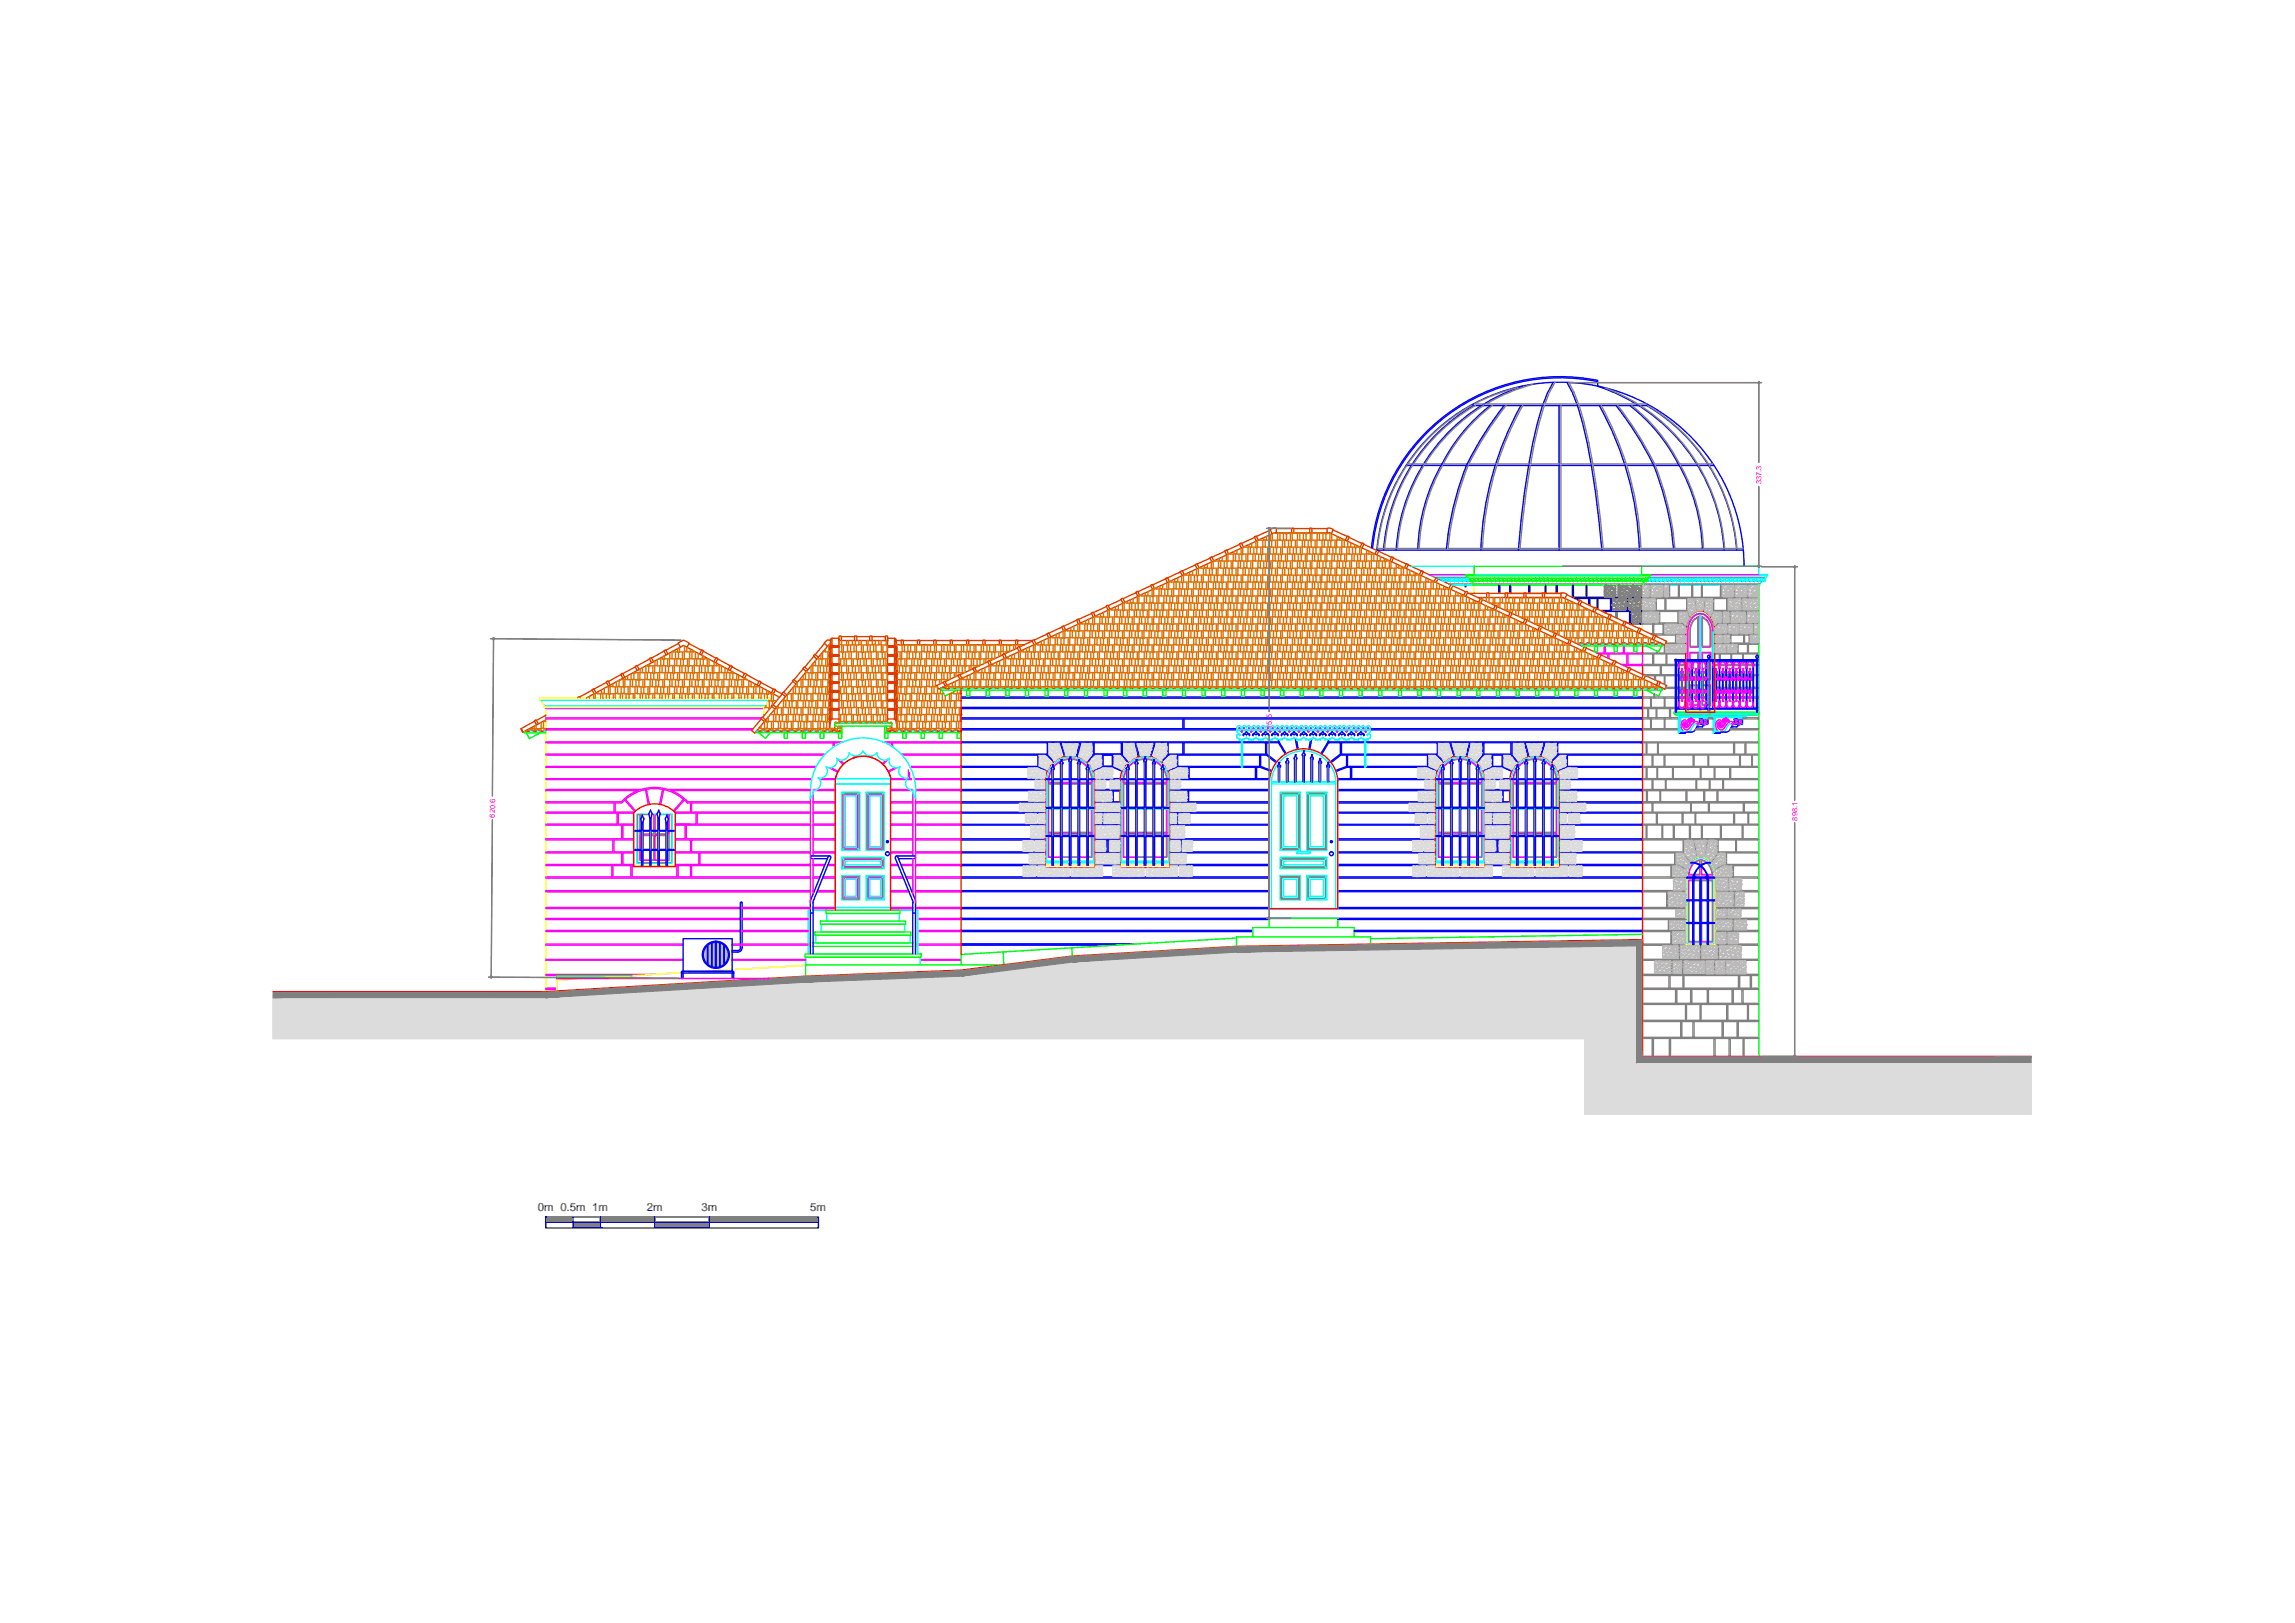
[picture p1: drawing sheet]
<svg xmlns="http://www.w3.org/2000/svg" width="420mm" height="297mm" viewBox="0 0 420 297" stroke-linecap="round" stroke-linejoin="round" font-family="sans-serif">
<defs><g id="words">
<g font-size="2.1">
<text x="98.5" y="221.7">0m 0.5m 1m</text>
<text x="118.4" y="221.7">2m</text>
<text x="128.4" y="221.7">3m</text>
<text x="148.4" y="221.7">5m</text>
</g>
<g font-size="1.4" fill="#f0f">
<text x="322.5" y="88.6" transform="rotate(-90 322.5 88.6)">337.3</text>
<text x="232.8" y="134.1" transform="rotate(-90 232.8 134.1)">715.5</text>
<text x="90.6" y="149.6" transform="rotate(-89 90.6 149.6)">620.6</text>
<text x="329.1" y="150.2" transform="rotate(-90 329.1 150.2)">898.1</text>
</g>
</g></defs>
<!-- layer: AE-FLOR-FNSH-TILB -->
<g fill="#808080" stroke="#808080" stroke-width=".18">
<path d="M265.3 105.8h.2v.2z"/>
<path d="M263.8 105.8h.2v.4z"/>
<path d="M265.3 105.8v.2h.2zM265.3 106h.2v.1z"/>
<path d="M268.3 105.8v.6h.2zM268.3 105.8h.2v.6z"/>
<path d="M267.5 105.8v.6h.3zM267.5 105.8h.3v.6z"/>
<path d="M266.8 105.8v.6h.2zM266.8 105.8h.2v.6z"/>
<path d="M266 105.8v.6h.3zM266 105.8h.3v.6z"/>
<path d="M263.8 105.8v.4h.2zM263.8 106.2h.2v.1z"/>
<path d="M265.3 105.8v.6h.2zM265.3 105.8h.2v.6z"/>
<path d="M264.5 105.8v.6h.3zM264.5 105.8h.3v.6z"/>
<path d="M301.2 105.8v.6h.2zM301.2 105.8h.2v.6z"/>
<path d="M300.5 105.8v.6h.2zM300.5 105.8h.2v.6z"/>
<path d="M299.7 105.8v.6h.2zM299.7 105.8h.2v.6z"/>
<path d="M298.9 105.8v.6h.3zM298.9 105.8h.3v.6z"/>
<path d="M298.2 105.8v.6h.3zM298.2 105.8h.3v.6z"/>
<path d="M297.4 105.8v.6h.3zM297.4 105.8h.3v.6z"/>
<path d="M296.7 105.8v.6h.2zM296.7 105.8h.2v.6z"/>
<path d="M296 105.8v.6h.2zM296 105.8h.2v.6z"/>
<path d="M295.2 105.8v.6h.3zM295.2 105.8h.3v.6z"/>
<path d="M294.4 105.8v.6h.3zM294.4 105.8h.3v.6z"/>
<path d="M293.7 105.8v.6h.2zM293.7 105.8h.2v.6z"/>
<path d="M293 105.8v.6h.2zM293 105.8h.2v.6z"/>
<path d="M292.2 105.8v.6h.3zM292.2 105.8h.3v.6z"/>
<path d="M291.5 105.8v.6h.2zM291.5 105.8h.2v.6z"/>
<path d="M290.7 105.8v.6h.3zM290.7 105.8h.3v.6z"/>
<path d="M290 105.8v.6h.2zM290 105.8h.2v.6z"/>
<path d="M289.2 105.8v.6h.2zM289.2 105.8h.2v.6z"/>
<path d="M288.5 105.8v.6h.2zM288.5 105.8h.2v.6z"/>
<path d="M287.7 105.8v.6h.3zM287.7 105.8h.3v.6z"/>
<path d="M286.9 105.8v.6h.3zM286.9 105.8h.3v.6z"/>
<path d="M286.2 105.8v.6h.3zM286.2 105.8h.3v.6z"/>
<path d="M285.5 105.8v.6h.2zM285.5 105.8h.2v.6z"/>
<path d="M284.7 105.8v.6h.3zM284.7 105.8h.3v.6z"/>
<path d="M284 105.8v.6h.2zM284 105.8h.2v.6z"/>
<path d="M283.2 105.8v.6h.3zM283.2 105.8h.3v.6z"/>
<path d="M282.5 105.8v.6h.2zM282.5 105.8h.2v.6z"/>
<path d="M281.7 105.8v.6h.3zM281.7 105.8h.3v.6z"/>
<path d="M281 105.8v.6h.2zM281 105.8h.2v.6z"/>
<path d="M280.2 105.8v.6h.3zM280.2 105.8h.3v.6z"/>
<path d="M279.5 105.8v.6h.3zM279.5 105.8h.3v.6z"/>
<path d="M278.7 105.8v.6h.3zM278.7 105.8h.3v.6z"/>
<path d="M278 105.8v.6h.2zM278 105.8h.2v.6z"/>
<path d="M277.3 105.8v.6h.2zM277.3 105.8h.2v.6z"/>
<path d="M276.5 105.8v.6h.2zM276.5 105.8h.2v.6z"/>
<path d="M275.7 105.8v.6h.3zM275.7 105.8h.3v.6z"/>
<path d="M275 105.8v.6h.2zM275 105.8h.2v.6z"/>
<path d="M274.2 105.8v.6h.3zM274.2 105.8h.3v.6z"/>
<path d="M273.5 105.8v.6h.2zM273.5 105.8h.2v.6z"/>
<path d="M272.8 105.8v.6h.2zM272.8 105.8h.2v.6z"/>
<path d="M272 105.8v.6h.3zM272 105.8h.3v.6z"/>
<path d="M271.2 105.8v.6h.3zM271.2 105.8h.3v.6z"/>
<path d="M270.5 105.8v.6h.2zM270.5 105.8h.2v.6z"/>
<path d="M269.8 105.8v.6h.2zM269.8 105.8h.2v.6z"/>
<path d="M269 105.8v.6h.3zM269 105.8h.3v.6z"/>
<path d="M322.3 105.8v.6h.3zM322.3 105.8h.3v.6z"/>
<path d="M321.6 105.8v.6h.2zM321.6 105.8h.2v.6z"/>
<path d="M320.9 105.8v.6h.2zM320.9 105.8h.2v.6z"/>
<path d="M320.1 105.8v.6h.3zM320.1 105.8h.3v.6z"/>
<path d="M319.3 105.8v.6h.3zM319.3 105.8h.3v.6z"/>
<path d="M318.6 105.8v.6h.3zM318.6 105.8h.3v.6z"/>
<path d="M317.9 105.8v.6h.2zM317.9 105.8h.2v.6z"/>
<path d="M317.1 105.8v.6h.2zM317.1 105.8h.2v.6z"/>
<path d="M316.4 105.8v.6h.2zM316.4 105.8h.2v.6z"/>
<path d="M315.6 105.8v.6h.3zM315.6 105.8h.3v.6z"/>
<path d="M314.8 105.8v.6h.3zM314.8 105.8h.3v.6z"/>
<path d="M314.1 105.8v.6h.2zM314.1 105.8h.2v.6z"/>
<path d="M313.4 105.8v.6h.2zM313.4 105.8h.2v.6z"/>
<path d="M312.6 105.8v.6h.3zM312.6 105.8h.3v.6z"/>
<path d="M311.9 105.8v.6h.2zM311.9 105.8h.2v.6z"/>
<path d="M311.1 105.8v.6h.3zM311.1 105.8h.3v.6z"/>
<path d="M310.4 105.8v.6h.2zM310.4 105.8h.2v.6z"/>
<path d="M309.6 105.8v.6h.3zM309.6 105.8h.3v.6z"/>
<path d="M308.9 105.8v.6h.2zM308.9 105.8h.2v.6z"/>
<path d="M308.1 105.8v.6h.3zM308.1 105.8h.3v.6z"/>
<path d="M307.4 105.8v.6h.2zM307.4 105.8h.2v.6z"/>
<path d="M306.6 105.8v.6h.3zM306.6 105.8h.3v.6z"/>
<path d="M305.9 105.8v.6h.2zM305.9 105.8h.2v.6z"/>
<path d="M305.1 105.8v.6h.3zM305.1 105.8h.3v.6z"/>
<path d="M304.4 105.8v.6h.2zM304.4 105.8h.2v.6z"/>
<path d="M303.6 105.8v.6h.3zM303.6 105.8h.3v.6z"/>
<path d="M302.9 105.8v.6h.2zM302.9 105.8h.2v.6z"/>
<path d="M302.1 105.8v.6h.3zM302.1 105.8h.3v.6z"/>
</g>
<!-- layer: AE-WALL-FNSH-STEB -->
<g fill="none" stroke="#ff0" stroke-width=".25">
<path d="M269.9 107.1v1.5M300.5 107.1v2.2M300.5 109.5v2.2M300.5 111.9v2.1M300.5 114.2v1M99.1 128.2h-.2v-.4h42v.4h-.2M99.1 128.2l.2 .5 .4 .4v.4h40.4v-.3l.4-.5 .2-.5M99.9 129.5v52M139.8 129.5v1.5M308.6 130.1h5.3M116 158.4h1.4M117.7 158.4h1.3"/>
<path d="M119.2 158.4h1.3M120.7 158.4h1.2M122.2 158.4h1.4M191.3 158.4h9.2M205 158.4h9.2M262.7 158.4h9.2M276.4 158.4h9.2M309.8 157.5a2.08 2.08 0 0 1 3.5 .5 4.5 4.5 0 0 1 .7 2.5v12.5h-5.3v-12.5a4.2 4.2 0 0 1 1.1-3zM147.5 176.7l-45.6 2.7v2"/>
</g>
<!-- layer: AE-WALL-PATT-STEB -->
<g fill="none" stroke="#f0f" stroke-width=".25">
<path d="M293 119.7h1.4v.8M293.7 118.2v1.3h-1.4M293.9 118.2v1.3h3.3v-1.3M297.4 118.2v1.3h3.3M298 119.7h2.7v1.9h-2.7zM300.5 119.5v.2M99.9 138h51.2M99.9 135.8h54.5M99.9 133.4h38M99.9 131.4h39.5M99.9 138.2h51M99.9 135.9h54"/>
<path d="M99.9 133.6h37.8M99.9 131.6h39.4M99.9 129.7h39.9M152.5 135.9v.9M152.8 135.9v.7M153.3 138.9l1 1M153.8 139.1l.7 .7M156.3 138.3l.1 .4M156.5 138.4l.1 .2M159.5 138.4l-.1 .2M159.7 138.3l-.1 .4M161.6 135.8h14.4"/>
<path d="M162.1 135.9h1.1v.7M162.2 139.1l-.7 .7M162.6 138.9l-1 1M164.9 138h11.1M165.1 138.2h10.9M176 135.9h-12.6v.9M294.6 120.5v-.8h3.2v1.9h-1M297.2 121.8h3.5M300.5 121.6v.2M99.9 148.8h13.1v2h-13.1M99.9 153.7h12.3v2.2h-12.3M99.9 156.1h13.9v2.1h-13.9"/>
<path d="M99.9 151h13.9v2.5h-13.9M99.9 147h12.5v1.6h-12.5M99.9 144.5h17.5M99.9 142.5h48.7M99.9 140.3h49.6M99.9 144.7h17M99.9 142.7h48.7M99.9 140.4h49.5M99.9 158.4h12.1v2.1h-12.1M112.2 158.4h3.3v2.1h-3.3zM113.8 147h-1.2v1.6h3.5M114.4 146.4l1.8 2.1"/>
<path d="M114.4 146.4l-.5 .5M114.5 146.3l1.8 2.1M114.5 146.3l1.5-1 2.2-.8 .5 2.7M116 148.8h-2.8v2h2.8M116 151h-2v2.5h2M116 153.7h-3.6v2.2h3.6M116 156.1h-2v2.1h2M116 158.4h-.3v2.1h8.2v-2.1h-.3M116.9 144.7l-1.7 .8-1.4 1.2h-13.9M118.3 144.5l.6 2.7M121.3 144.5l-.6 2.7M121.3 144.5l-1.5-.2-1.4 .2"/>
<path d="M122.2 144.5l-2-.4-1.4 .1-1.4 .3M122.2 144.5h26.2M122.8 144.7l1.7 .8 1.4 1.2M122.8 144.7h25.6M123.6 153.7h2.8v2.2h-2.8M123.6 151h1.8v2.5h-1.8M123.6 148.8h3.8v2h-3.8h2.8M123.6 156.1h4.3v2.1h-4.3M124.1 158.4h2.3v2.1h-2.3zM125.1 146.3l-1.8 2.1M125.1 146.3l-1.9-1.3-1.7-.5-.5 2.7M125.3 146.4l-1.9 2.1"/>
<path d="M125.3 146.4l.5 .5M125.8 147h.6v1.6h-2.9M125.9 146.7h22.5M148.4 153.7h-21.8v2.2h21.8M148.4 151h-22.7v2.5h22.7M148.4 158.4h-21.8v2.1h21.8M148.4 156.1h-20.3v2.1h20.3M148.4 148.8h-20.8v2h20.8M148.4 147h-21.8v1.6h21.8M148.9 148.6h4M148.9 146.7h4M148.9 144.5h4"/>
<path d="M148.9 148.8h4M148.9 147h4M148.9 144.7h4M148.9 150.8h4M148.9 158.4h2.1M148.9 158.2h2.2M148.9 156.1h4M148.9 155.9h4M148.9 153.7h4M148.9 153.5h4M148.9 151h4M149.9 142.5h3"/>
<path d="M150 142.7h2.9M151.5 158.4h1.4M151.6 158.2h1.3M151.8 140.5l1.5 .8M152.2 140.5l1.2 .7M163 148.6h4.1M163 146.7h4.1M163 144.5h4.1M163 148.8h4.1M163 147h4.1M163 144.7h4.1M163 142.7h3.9"/>
<path d="M163 150.8h4.1M163 158.4h1.5M163 158.2h1.4M163 156.1h4.1M163 155.9h4.1M163 153.7h4.1M163 153.5h4.1M163 151h4.1M163.8 140.5l-1.2 .7M164.2 140.5l-1.5 .8M164.9 158.2h2.2M165 158.4h2.1"/>
<path d="M166.3 140.9v1.6h-3.3M166.5 141.4v1.1h.3M166.6 140.3h9.4M166.6 140.4h9.4M167.4 142.5h8.6M167.4 142.7h8.6M167.6 148.6h8.4M167.6 146.7h8.4M167.6 144.5h8.4M167.6 148.8h8.4M167.6 147h8.4M167.6 144.7h8.4"/>
<path d="M167.6 150.8h8.4M167.6 158.4h8.4M167.6 158.2h8.4M167.6 156.1h8.4M167.6 155.9h8.4M167.6 153.7h8.4M167.6 153.5h8.4M167.6 151h8.4M99.9 178.5h16.7M99.9 178.3h20M99.9 175.7h25.2M99.9 175.6h25.2"/>
<path d="M99.9 173h25.2M99.9 172.8h25.2M99.9 170.5h35.6M99.9 170.3h35.6M99.9 168.3h35.6M99.9 168.1h35.6M99.9 166.3h35.6M99.9 166.1h35.6M99.9 163.2h48.5M99.9 160.7h48.5M99.9 163h48.5M134 175.7h13.5"/>
<path d="M134 175.6h13.5M134 173h1.5M134 172.8h1.5M135.8 173h12.2M135.9 172.8h12.1M135.9 170.5h12.1M135.9 170.3h12.1M135.9 168.3h12.1M135.9 168.1h12.1M135.9 166.3h12.5M135.9 166.1h12.5M148.9 166.3h4"/>
<path d="M148.9 166.1h4M148.9 163.2h.1M148.9 160.7h1.1M148.9 163h.2M148.9 160.5h1.2M149.6 163.2h3.3M149.7 163h3.2M150.6 160.7h2.3M150.7 160.5h2.2M163 166.3h4.1M163 166.1h4.1M163 163.2h3.4"/>
<path d="M163 160.7h2.4M163 163h3.3M163 160.5h2.3M165.9 160.5h1.2M166 160.7h1.1M166.9 163h.2M166.9 163.2h.2M167.6 166.3h8.4M167.6 166.1h8.4M167.6 163.2h8.4M167.6 160.7h8.4M167.6 163h8.4"/>
<path d="M167.6 160.5h8.4M168 173h8M168 172.8h8M168 170.5h8M168 170.3h8M168 168.3h8M168 168.1h8M168.5 175.7h7.5M168.5 175.6h7.5M99.9 181.1h2M99.9 180.9h2"/>
</g>
<!-- layer: AE-WALL-PATT-STEF -->
<g fill="none" stroke="#00f" stroke-width=".25">
<path d="M176 138.2h15.7l1.2 1.2M176 135.9h51.3M176 133.4h50.4M176 133.6h50.4M176 135.8h51.3M176 127.6h124.7M176 127.8h124.7M176 129.5h124.7M176 129.7h124.7M176 131.4h124.7M176 131.6h124.7M190 138.2v2.1h-14"/>
<path d="M190.2 138.2v2.1l1.5 .7M191.7 135.9v2.1h-15.7M192 135.9v2.3l1.1 1.1M192 138.2h.1M194.1 135.9l.8 2.5M194.3 135.9l.8 2.5M197.6 135.9l-.6 2.5M197.8 136l-.6 2.5M200.1 135.9v2.3l-1.1 1.3M200.3 135.9v2.1h5v-2.1M201.7 138.2v2.1l-1.6 .7M201.9 138.2v2.1h1.7v-2.1"/>
<path d="M203.8 138.2v2.1l1.7 .7M205.5 135.9v2.3l1.1 1.3M206.4 139.6l-1.2-1.4h-4.8l-1.2 1.5M207.7 135.9l.7 2.6M208 135.9l.6 2.5M211.3 135.9l-.8 2.5M211.5 135.9l-.8 2.5M213.6 135.9v2.3l-1.1 1.1M213.8 135.9v2.1h13.5M215.4 138.2v2.1l-1.6 .7M215.6 138.2v2.1h11.7M216.5 131.6v1.8"/>
<path d="M216.5 135.9v2.1M216.8 131.6v1.8M216.8 135.9v2.1M227.3 138.2h-13.4l-1.2 1.3M227.5 138.2h4.3l1.8 1.4M227.5 135.9h6.6l1.2 2.1M230.6 138.2v2.1h-3.1M230.8 138.2v2.1l2 .7M231.7 135.9v2.1h-4.2M231.9 135.9v2.1l1.8 1.4M234 135.4v.4h-6.5M234.2 135.4v.4l1.3 2.1"/>
<path d="M237.1 135.1l.4 2.1M237.4 135.4l.3 1.7M239.9 135.4l-.3 1.7M240.2 135.1l-.4 2.1M242 138l1.2-2.1h2.2v2.1l-1.8 1.4M243.1 135.4v.4l-1.3 2.1M243.3 135.4v.4h6.5M243.7 139.6l1.8-1.4h1v2.1l-2 .7M249.8 138.2h-3.1v2.1h3.1M249.8 135.9h-4.2v2.1h4.2M250 138.2h11.3v2.1h-11.3M250 135.9h13.1v2.1h-13.1"/>
<path d="M250 135.8h50.7M250.9 133.4h49.8M250.9 133.6h49.8M264.3 139.5l-1.3-1.3h-1.5v2.1l1.6 .7M266.2 138.4l-.8-2.5h-2.1v2.3l1.1 1.1M266.4 138.4l-.8-2.5h3.4l-.6 2.5M270.6 139.6l1.1-1.4h1.4v2.1l-1.6 .7M271.5 135.9v2.3l-1.1 1.3M271.7 135.9v2.1h4.9v-2.1M275 138.2v2.1h-1.7v-2.1h3.3l1.1 1.4M275.2 138.2v2.1l1.6 .7M276.8 135.9v2.3l1.1 1.3"/>
<path d="M279.1 135.9l.6 2.6M279.3 135.9l.6 2.5M282.7 135.9l-.8 2.5M282.9 135.9l-.8 2.5M284 139.5l1.3-1.3h1.4v2.1l-1.5 .7M285 135.9v2.3l-1.1 1.1M285 138.2h.1M285.2 135.9v2.1h15.5M300.5 127.6v.2M300.5 129.5v.2M300.5 131.4v.2M300.5 133.4v.2"/>
<path d="M300.5 135.8v.1M300.5 138v.2M300.7 138.2h-13.8v2.1h13.8M300.7 135.9h-31.5l-.6 2.6M176 153.7h15.3M176 156.1h15.3M176 158.4h15.3M176 153.5h15.3M176 155.9h15.3M176 158.2h15.3M176 140.4h14.2l1.5 .8M176 142.7h15.3"/>
<path d="M176 144.7h15.3M176 147h15.3M176 148.8h15.3M176 151h15.3M176 142.5h15.4M176 144.5h15.3M176 146.7h15.3M176 148.6h15.3M176 150.8h15.3M200.5 153.7h4.5M200.5 156.1h4.5M200.5 158.4h4.5"/>
<path d="M200.5 153.5h4.5M200.5 155.9h4.5M200.5 158.2h4.5M200.5 142.7h4.5M200.5 144.7h4.5M200.5 147h4.5M200.5 148.8h4.5M200.5 151h4.5M200.5 142.5h4.6M200.5 144.5h4.5M200.5 146.7h4.5M200.5 148.6h4.5"/>
<path d="M200.5 150.8h4.5M201.8 148.8v2M202 148.8v2M202.7 153.7v2.2M202.9 153.7v2.2M203.6 144.7v2M203.8 144.7v2M205.4 141.2l-1.6-.8h-2l-1.6 .8M213.9 141.2l1.5-.8h14.4v2.1M214.2 153.7h18.1M214.2 156.1h18.1M214.2 158.4h18.1"/>
<path d="M214.2 153.5h18.1M214.2 155.9h18.1M214.2 158.2h18.1M214.2 142.7h18.1M214.2 144.7h18.1M214.2 147h18.1M214.2 148.8h18.1M214.2 151h18.1M214.2 142.5h18.1M214.2 144.5h18.1M214.2 146.7h18.1M214.2 148.6h18.1"/>
<path d="M214.2 150.8h18.1M215.5 148.8v2M215.7 148.8v2M216.2 153.7v2.2M216.3 153.7v2.2M217.4 144.7v2M217.5 140.4v2.1M217.6 144.7v2M217.7 140.4v2.1M232.7 141.2l-2-.8h-.6v2.1M244.6 141.2l2-.8h.6v2.1M244.9 153.7h17.8"/>
<path d="M244.9 156.1h17.8M244.9 158.4h17.8M244.9 153.5h17.8M244.9 155.9h17.8M244.9 158.2h17.8M244.9 142.7h17.8M244.9 144.7h17.8M244.9 147h17.8M244.9 148.8h17.8M244.9 151h17.8M244.9 142.5h17.8M244.9 144.5h17.8"/>
<path d="M244.9 146.7h17.8M244.9 148.6h17.8M244.9 150.8h17.8M263 141.2l-1.5-.8h-14v2.1M271.6 141.2l1.5-.8h2l1.6 .8M271.9 142.7h4.5M271.9 142.5h4.5M271.9 153.7h4.5M271.9 156.1h4.5M271.9 158.4h4.5M271.9 153.5h4.5M271.9 155.9h4.5"/>
<path d="M271.9 158.2h4.5M271.9 144.7h4.5M271.9 147h4.5M271.9 148.8h4.5M271.9 151h4.5M271.9 144.5h4.5M271.9 146.7h4.5M271.9 148.6h4.5M271.9 150.8h4.5M273.1 148.8v2M273.4 148.8v2M274.1 153.7v2.2"/>
<path d="M274.2 153.7v2.2M275 144.7v2M275.2 144.7v2M285.6 153.7h15.1M285.6 156.1h15.1M285.6 158.4h15.1M285.6 153.5h15.1M285.6 155.9h15.1M285.6 158.2h15.1M285.6 142.7h15.1M285.6 144.7h15.1M285.6 147h15.1"/>
<path d="M285.6 148.8h15.1M285.6 151h15.1M285.6 142.5h15.1M285.6 144.5h15.1M285.6 146.7h15.1M285.6 148.6h15.1M285.6 150.8h15.1M300.5 140.3v.1M300.5 142.5v.2M300.5 144.5v.2M300.5 146.7v.3M300.5 148.6v.2"/>
<path d="M300.5 150.8v.2M300.5 153.5v.2M300.5 155.9v.2M300.5 158.2v.2M300.7 140.4h-13.9l-1.5 .8M176 160.5h56.3M176 160.7h56.3M176 163h56.3M176 163.2h56.3M176 166.1h56.3M176 172.8h32M176 170.5h53.4"/>
<path d="M176 170.3h53.4M176 168.3h56.3M176 168.1h124.7M176 166.3h124.7M176 173h28.6M244.9 160.5h55.8M244.9 160.7h55.8M244.9 163h55.8M244.9 163.2h55.8M244.9 166.1h55.8M244.9 168.3h55.8M247.9 170.5h52.8"/>
<path d="M247.9 170.3h52.8M300.5 160.5v.2M300.5 163v.2M300.5 166.1v.2M300.5 168.1v.2M300.5 170.3v.2"/>
</g>
<!-- layer: AE-GLAZ-CASE-WOOD -->
<g fill="none" stroke="#0ff" stroke-width=".25">
<path d="M195.9 138.6a4.3 4.3 0 0 0-4.2 3.9M196 138.6a4.3 4.3 0 0 1 4.2 3.9M267.3 138.6a4.3 4.3 0 0 0-4.3 3.9M267.3 138.6a4.3 4.3 0 0 1 4.3 3.9M281 138.6a4.3 4.3 0 0 0-4.3 3.9M281 138.6a4.3 4.3 0 0 1 4.3 3.9M308.9 120.8v-5.2a3.1 3.1 0 0 1 2.1-3.4 2.67 2.67 0 0 1 2.6 2.8v5.8M308.9 121.2v2.6M308.9 123.9v.5M308.9 124.5v1.7M308.9 126.3v.5M308.9 126.8v2.6"/>
<path d="M308.9 129.6v.1M308.9 129.8v.3M311.2 120.8v-8.5h.2v8.5M311.2 129.8v.2h.2v-.2M311.2 121v.6M311.2 122.4v1.6M311.2 124.4v1.9M311.2 126.7v1.6M311.2 129.1v.6M311.4 121v.2M311.4 121.3v2.5M311.4 124.5v4.9"/>
<path d="M311.4 129.5v.2M313.6 129.8v.3M116.6 155.6v2.4h.8M117.7 158h1.3M118.8 149h-2.2v6.5M119.2 158h1.3M119.4 149h.9M120.7 158h1.2M120.8 149h2.2v3M123 155.6v2.4h-.8M123 152.1v3.4M191.3 157.9h1.3"/>
<path d="M191.6 153.1v4.5h1M191.6 148.1h1M191.6 147.9v5M191.7 142.7l-.1 5.1M192 142.9v.3M192.8 148.1h1.4M192.8 157.6h1.4M192.8 157.9h1.4M194.5 148.1h1.3M194.5 157.6h1.3M194.5 157.9h1.3M196.1 148.1h1.3"/>
<path d="M196.1 157.6h1.3M196.1 157.9h1.3M197.7 148.1h1.3M197.7 157.6h1.3M197.7 157.9h1.3M199.2 148.1h1M199.2 157.9h1.3M200.2 153.1v4.5h-1M200.2 142.9v4.9M200.2 147.9v5M200.2 142.7l.1 .2M205 157.9h1.3"/>
<path d="M205.3 153.1v4.5h1M205.3 148.1h1M205.3 142.9v4.9M205.3 147.9v5M205.4 142.7v.2M205.7 142.9v.3M206.6 148.1h1.3M206.6 157.6h1.3M206.6 157.9h1.3M208.2 148.1h1.3M208.2 157.6h1.3M208.2 157.9h1.3"/>
<path d="M209.8 148.1h1.3M209.8 157.6h1.3M209.8 157.9h1.3M211.4 148.1h1.3M211.4 157.6h1.3M211.4 157.9h1.3M213 148.1h1M213 157.9h1.2M214 142.5a4.3 4.3 0 0 0-4.3-3.9 4.3 4.3 0 0 0-4.3 3.9M214 142.7v.2M214 153.1v4.5h-1M214 142.9v4.9"/>
<path d="M214 147.9v5M232.8 143v.1h11.7v-.1M244.6 142.9a5.9 5.9 0 0 0-5.9-5.5 5.9 5.9 0 0 0-5.9 5.5M262.7 157.9h1.3M263 153.1v4.5h1M263 148.1h1M263 142.9v4.9M263 147.9v5M263 142.7v.2M263.4 142.9v.3M264.3 148.1h1.3M264.3 157.6h1.3"/>
<path d="M264.3 157.9h1.3M265.9 148.1h1.3M265.9 157.6h1.3M265.9 157.9h1.3M267.4 148.1h1.3M267.4 157.6h1.3M267.4 157.9h1.3M269 148.1h1.4M269 157.6h1.4M269 157.9h1.4M270.7 148.1h.9M270.7 157.9h1.2"/>
<path d="M271.6 142.7v.2M271.6 153.1v4.5h-.9M271.6 142.9v4.9M271.6 147.9v5M276.4 157.9h1.2M276.7 153.1v4.5h.9M276.7 148.1h.9M276.7 142.9v4.9M276.7 147.9v5M276.7 142.7v.2M277 142.9v.3M277.9 148.1h1.3"/>
<path d="M277.9 157.6h1.3M277.9 157.9h1.3M279.5 148.1h1.4M279.5 157.6h1.4M279.5 157.9h1.4M281.1 148.1h1.3M281.1 157.6h1.3M281.1 157.9h1.3M282.7 148.1h1.3M282.7 157.6h1.3M282.7 157.9h1.3M284.3 148.1h1"/>
<path d="M284.3 157.9h1.3M285.3 142.7v5.1M285.3 153.1v4.5h-1M285.3 147.9v5M309.6 157.9a4.3 4.3 0 0 0-.8 2.6h1.2M309.7 157.8a1.95 1.95 0 0 1 3.2 0M313 157.9a4.3 4.3 0 0 1 .8 2.6h-1.2M308.8 169v3.8h1.1M308.8 160.7v4M308.8 164.9v3.9M310.1 172.8h1.1M310.4 160.5h1.9"/>
<path d="M311.4 172.8h1.2M313.8 169v3.8h-1M313.8 160.7v4M313.8 164.9v3.9"/>
</g>
<g fill="none" stroke="#f0f" stroke-width=".25">
<path d="M310 113.5l.9-.6v5.5h-1.5v-3.3l.2-.9zM311.2 112.4a3 3 0 0 0-2.2 3.2v5.2M311.4 112.4a2.93 2.93 0 0 1 2.1 3.2v5.2M311.6 112.9a2.61 2.61 0 0 1 1.6 2.7v2.8h-1.6zM194.3 139.2l-.9 .6-.5 .5M195.8 138.9l-1.4 .3M196.1 138.9l1.4 .3M197.6 139.2l.9 .6 .5 .5M208 139.2l-.9 .6-.5 .5M209.5 138.9l-1.4 .3M209.8 138.9l1.4 .3M211.3 139.2l1 .6 .5 .5"/>
<path d="M265.7 139.2l-1 .6-.5 .5M267.2 138.9l-1.4 .3M267.4 138.9l1.5 .3M269 139.2l.9 .6 .5 .5M279.3 139.2l-.9 .6-.5 .5M280.9 138.9l-1.4 .3M281.1 138.9l1.5 .3M282.7 139.2l.9 .6 .5 .5M309 129.8v.1h2.2M309 121.2v2.7M309 124v.2M309 124.3v2.1"/>
<path d="M309 126.5v.2M309 126.8v2.7M309 129.6v.1M309.3 126.5v.2M309.3 126.8v.9M309.4 120.8v-1.4h1.5v1.4M309.4 127.8v1.2h.3M309.4 121.2v1.7M309.4 123v.9M309.4 124v.2M309.5 124.4h.2M309.8 125.4h-.5v1"/>
<path d="M309.9 125.4h.5M310.5 125.4h.4v.8M310.9 126.3v2.7h-1M310.9 121v.3M310.9 121.5v2.4M310.9 124v.4h-.9M311.6 127.8v1.2h.6M311.6 120.8v-1.4h1.6v1.4M311.6 121.1v1.8M311.8 125.4h.5M311.8 124.4h.4M312.4 129h.3"/>
<path d="M312.4 125.4h.3M312.4 124.4h.3M313 125.4h.2v3.6h-.2M313.2 121v3.4h-.2M313.5 129.8v.1h-2.1M117.2 149.2v3.5h.2M117.2 155.6v1.9h.2M117.4 149.1l-.2 .1M117.4 152.9h-.2v2.6M117.7 152.9h1.3M117.7 152.7h1.3M117.7 157.5h1.3"/>
<path d="M119.2 152.9h.5v4.6h-.5M119.7 152.1v.6h-.5M119.7 149.1v2.9M119.9 149.1v3.6h.6M119.9 155.6v1.9h.6M120.5 152.9h-.6v2.6M120.7 152.9h1.2M120.7 152.7h1.2M120.7 157.5h1.2M122.2 152.9h.3v4.6h-.3M122.3 149.1l.2 .1M122.5 152.1v.6h-.3"/>
<path d="M122.5 149.2v2.8M191.9 153.1v3.8h.7M191.9 142.9v.4h.7M191.9 152.4h.7M191.9 152.5h.7M191.9 148.1v4.8M192 142.7v.2M192.5 140.8l-.3 .6-.2 1.1M192.6 143.4h-.7v4.4M192.8 152.4h1.4M192.8 156.9h1.4M192.8 152.5h1.4"/>
<path d="M192.8 143.3h1.4M192.8 143.4h1.4M194.5 152.4h1.3M194.5 156.9h1.3M194.5 152.5h1.3M194.5 143.3h1.3M194.5 143.4h1.3M196.1 152.4h1.3M196.1 156.9h1.3M196.1 152.5h1.3M196.1 143.3h1.3M196.1 143.4h1.3"/>
<path d="M197.7 152.4h1.3M197.7 156.9h1.3M197.7 152.5h1.3M197.7 143.3h1.3M197.7 143.4h1.3M199.2 143.4h.7v4.4M199.2 152.4h.7M199.2 152.5h.7M199.4 140.8l.4 1 .1 .7M199.9 153.1v3.8h-.7M199.9 142.9v.4h-.7M199.9 148.1v4.8"/>
<path d="M199.9 142.7l.1 .2M205.6 153.1v3.8h.7M205.6 142.9v.4h.7M205.6 152.4h.7M205.6 152.5h.7M205.6 148.1v4.8M205.7 142.7v.2M206.3 140.8l-.4 .6-.2 1.1M206.3 143.4h-.7v4.4M206.6 152.4h1.3M206.6 156.9h1.3M206.6 152.5h1.3"/>
<path d="M206.6 143.3h1.3M206.6 143.4h1.3M208.2 152.4h1.3M208.2 156.9h1.3M208.2 152.5h1.3M208.2 143.3h1.3M208.2 143.4h1.3M209.8 152.4h1.3M209.8 156.9h1.3M209.8 152.5h1.3M209.8 143.3h1.3M209.8 143.4h1.3"/>
<path d="M211.4 152.4h1.3M211.4 156.9h1.3M211.4 152.5h1.3M211.4 143.3h1.3M211.4 143.4h1.3M213 143.4h.6v4.4M213 152.4h.6M213 152.5h.6M213.1 140.8l.4 1 .2 .7M213.6 153.1v3.8h-.6M213.6 148.1v4.8M213.7 142.7l-.1 .6h-.6"/>
<path d="M263.3 153.1v3.8h.7M263.3 152.4h.7M263.3 152.5h.7M263.3 148.1v4.8M263.3 142.7v.6h.7M263.9 140.8l-.3 .6-.3 1.1M264 143.4h-.7v4.4M264.3 152.4h1.3M264.3 156.9h1.3M264.3 152.5h1.3M264.3 143.3h1.3M264.3 143.4h1.3"/>
<path d="M265.9 152.4h1.3M265.9 156.9h1.3M265.9 152.5h1.3M265.9 143.3h1.3M265.9 143.4h1.3M267.4 152.4h1.3M267.4 156.9h1.3M267.4 152.5h1.3M267.4 143.3h1.3M267.4 143.4h1.3M269 152.4h1.4M269 156.9h1.4"/>
<path d="M269 152.5h1.4M269 143.3h1.4M269 143.4h1.4M270.7 143.4h.6v4.4M270.7 152.4h.6M270.7 152.5h.6M270.7 140.8l.5 1 .1 .7M271.3 153.1v3.8h-.6M271.3 142.9v.4h-.6M271.3 148.1v4.8M271.3 142.7v.2M277 153.1v3.8h.6"/>
<path d="M277 152.4h.6M277 152.5h.6M277 148.1v4.8M277 142.7v.6h.6M277.6 140.8l-.3 .6-.3 1.1M277.6 143.4h-.6v4.4M277.9 152.4h1.3M277.9 156.9h1.3M277.9 152.5h1.3M277.9 143.3h1.3M277.9 143.4h1.3M279.5 152.4h1.4"/>
<path d="M279.5 156.9h1.4M279.5 152.5h1.4M279.5 143.3h1.4M279.5 143.4h1.4M281.1 152.4h1.3M281.1 156.9h1.3M281.1 152.5h1.3M281.1 143.3h1.3M281.1 143.4h1.3M282.7 152.4h1.3M282.7 156.9h1.3M282.7 152.5h1.3"/>
<path d="M282.7 143.3h1.3M282.7 143.4h1.3M284.3 143.4h.7v4.4M284.3 152.4h.7M284.3 152.5h.7M284.4 140.8l.5 1 .1 .7M285 153.1v3.8h-.7M285 142.9v.4h-.7M285 148.1v4.8M285 142.7v.2M310.1 157.9l-.8 1.2-.2 1h1M310.1 157.8l1.1-.4v.9"/>
<path d="M311.2 158.6v1.5h-1.1M311.2 158.4v.1M311.5 158.6v1.5h1M311.5 158.4v.1M312.5 157.8l-1-.4v.9M312.6 157.9l.7 1.2 .2 1h-.9M309.1 169v3.4h.8M309.1 164.9v3.9M309.9 161.1h-.8v3.6M310.1 161.1h1.1v3.6M311.2 164.9v7.5h-1.1M311.5 164.9v7.5h1.1"/>
<path d="M312.6 161.1h-1.1v3.6M312.8 161.1h.7v3.6M313.5 169v3.4h-.7M313.5 164.9v3.9"/>
</g>
<g fill="none" stroke="#808080" stroke-width=".25">
<path d="M310.2 113.5l.6-.5v5.3h-1.4v-2.7a3.1 3.1 0 0 1 .8-2.1zM311.7 113a2.36 2.36 0 0 1 1.4 2.6v2.7h-1.4zM194.3 139.3l-.8 .5-.6 .6M195.8 139l-1.4 .3M196.1 139l1.4 .3M197.7 139.3l.7 .5 .6 .6M208 139.3l-.8 .5-.6 .6M209.5 139l-1.4 .3M209.8 139l1.4 .3M211.4 139.3l.7 .5 .6 .6M265.6 139.3l-.7 .5-.6 .6M267.2 139l-1.4 .3"/>
<path d="M267.5 139l1.4 .3M269 139.3l.8 .5 .6 .6M279.3 139.3l-.7 .5-.6 .6M280.8 139l-1.3 .3M281.2 139l1.3 .3M282.7 139.3l.7 .5 .7 .6M309 120.8v-5.2a3.1 3.1 0 0 1 2-3.3 2.6 2.6 0 0 1 2.5 2.7l.1 5.8M309 121.2v1.8M309 123.2v.6M309 123.9v.2M309 124.2v.1M309 124.4v1.9"/>
<path d="M309 126.3v.2M309 126.6v.2M309 126.8v.7M309 127.7v1.8M309 129.6v.1M309 129.8v.3M309.4 120.8v-1.3h1.4v1.3M309.4 126.8h.1M309.4 127.7v1.2h.3M309.4 121.2v1.8M309.4 123.1v.7M309.4 123.9v.4h.3"/>
<path d="M309.4 126.3v.5M309.4 126.8v.8M309.8 125.5h-.4v.7M309.9 125.5h.5M309.9 124.3h.5M310.5 125.5h.3v1.3M310.8 126.8v2.1h-.9M310.8 121v.3M310.8 121.4v2.4M310.8 123.9v.4h-.3M311.7 120.8v-1.3h1.4v1.3M311.7 128.4v.5h.5"/>
<path d="M311.7 121.1v1.2M311.8 125.5h.5M311.8 124.3h.5M312.4 128.9h.3M312.4 125.5h.3M312.4 124.3h.3M313 125.5v3.4M313.1 121l-.1 3.3M313.6 129.8v.3M116.7 155.6v2.3h.7M117.2 149.3v3.3h.2M117.4 152.9h-.2v4.5h.2"/>
<path d="M117.5 149.1l-.3 .1M117.7 152.6h1.3M117.7 152.9h1.3M117.7 157.9h1.3M117.7 157.4h1.3M118.8 149.1h-2.1v6.4M119.2 152.9h.5v2.6M119.2 157.9h1.3M119.3 149.1h1M119.7 152.1v.5h-.5M119.7 155.6v1.8h-.5M119.7 149.1v2.9"/>
<path d="M119.9 152.1v.5h.6M119.9 149.1v2.9M120.5 152.9h-.6v4.5h.6M120.7 152.6h1.2M120.7 152.9h1.2M120.7 157.9h1.2M120.7 157.4h1.2M120.8 149.1h2.2v2.9M122.2 152.9h.2v2.6M122.2 149.1l.3 .1M122.4 149.3v3.3h-.2M122.4 155.6v1.8h-.2"/>
<path d="M123 155.6v2.3h-.8M123 152.1v3.4M192 148.1v4.2h.6M192 153.1v3.8h.6M192 142.9v.3h.6M192 142.7v.2M192.6 152.6h-.6v.3M192.6 143.5h-.6v4.2h.6M192.6 140.9l-.4 .9-.1 .7M192.8 147.7h1.4M192.8 156.9h1.4M192.8 152.6h1.4"/>
<path d="M192.8 152.3h1.4M192.8 143.2h1.4M192.8 143.5h1.4M194.5 147.7h1.3M194.5 156.9h1.3M194.5 152.6h1.3M194.5 152.3h1.3M194.5 143.2h1.3M194.5 143.5h1.3M196.1 147.7h1.3M196.1 156.9h1.3M196.1 152.6h1.3"/>
<path d="M196.1 152.3h1.3M196.1 143.2h1.3M196.1 143.5h1.3M197.7 152.6h2.1v.3M197.7 147.7h1.3M197.7 156.9h1.3M197.7 152.3h1.3M197.7 143.2h1.3M197.7 143.5h1.3M199.2 143.5h.6v4.2h-.6M199.3 140.9l.4 .9 .2 .7M199.8 148.1v4.2h-.6"/>
<path d="M199.8 153.1v3.8h-.6M199.8 142.9v.3h-.6M199.9 142.7v.2M205.7 148.1v4.2h.6M205.7 153.1v3.8h.6M205.7 142.9v.3h.6M205.8 142.7v.2M206.3 152.6h-.6v.3M206.3 143.5h-.6v4.2h.6M206.3 140.9l-.4 .9-.1 .7M206.6 147.7h1.3M206.6 156.9h1.3"/>
<path d="M206.6 152.6h1.3M206.6 152.3h1.3M206.6 143.2h1.3M206.6 143.5h1.3M208.2 147.7h1.3M208.2 156.9h1.3M208.2 152.6h1.3M208.2 152.3h1.3M208.2 143.2h1.3M208.2 143.5h1.3M209.8 147.7h1.3M209.8 156.9h1.3"/>
<path d="M209.8 152.6h1.3M209.8 152.3h1.3M209.8 143.2h1.3M209.8 143.5h1.3M211.4 152.6h2.1v.3M211.4 147.7h1.3M211.4 156.9h1.3M211.4 152.3h1.3M211.4 143.2h1.3M211.4 143.5h1.3M213 143.5h.5v4.2h-.5M213 140.9l.4 .9 .2 .7"/>
<path d="M213.5 148.1v4.2h-.5M213.5 153.1v3.8h-.5M213.5 142.9v.3h-.5M213.6 142.7v.2M263.4 148.1v4.2h.6M263.4 153.1v3.8h.6M263.4 142.7v.5h.6M264 152.6h-.6v.3M264 143.5h-.6v4.2h.6M264 140.9l-.4 .9-.2 .7M264.3 147.7h1.3M264.3 156.9h1.3"/>
<path d="M264.3 152.6h1.3M264.3 152.3h1.3M264.3 143.2h1.3M264.3 143.5h1.3M265.9 147.7h1.3M265.9 156.9h1.3M265.9 152.6h1.3M265.9 152.3h1.3M265.9 143.2h1.3M265.9 143.5h1.3M267.4 147.7h1.3M267.4 156.9h1.3"/>
<path d="M267.4 152.6h1.3M267.4 152.3h1.3M267.4 143.2h1.3M267.4 143.5h1.3M269 152.6h2.2v.3M269 147.7h1.4M269 156.9h1.4M269 152.3h1.4M269 143.2h1.4M269 143.5h1.4M270.7 143.5h.5v4.2h-.5M270.7 140.9l.4 .9 .1 .7"/>
<path d="M271.2 142.7v.5h-.5M271.2 148.1v4.2h-.5M271.2 153.1v3.8h-.5M277 148.1v4.2h.6M277 153.1v3.8h.6M277 142.9v.3h.6M277.1 142.7v.2M277.6 152.6h-.6v.3M277.6 143.5h-.6v4.2h.6M277.6 140.9l-.4 .9-.1 .7M277.9 147.7h1.3M277.9 156.9h1.3"/>
<path d="M277.9 152.6h1.3M277.9 152.3h1.3M277.9 143.2h1.3M277.9 143.5h1.3M279.5 147.7h1.4M279.5 156.9h1.4M279.5 152.6h1.4M279.5 152.3h1.4M279.5 143.2h1.4M279.5 143.5h1.4M281.1 147.7h1.3M281.1 156.9h1.3"/>
<path d="M281.1 152.6h1.3M281.1 152.3h1.3M281.1 143.2h1.3M281.1 143.5h1.3M282.7 152.6h2.2v.3M282.7 147.7h1.3M282.7 156.9h1.3M282.7 152.3h1.3M282.7 143.2h1.3M282.7 143.5h1.3M284.3 143.5h.6v4.2h-.6M284.4 140.9l.4 .9 .1 .7"/>
<path d="M284.9 142.7v.5h-.6M284.9 148.1v4.2h-.6M284.9 153.1v3.8h-.6M310.1 158l-.2 .3a3.1 3.1 0 0 0-.7 1.7h.9M310.2 157.9l1-.4v.8M311.2 158.7v1.3h-1M311.2 158.3v.3M311.5 158.7v1.3h1M311.5 158.3v.3M312.4 157.9l-.9-.4v.8M312.5 158l.7 1.1 .3 .9h-.9M309.2 169v3.3h.7"/>
<path d="M309.2 164.9v3.9M309.9 161.2h-.7v3.5M310.1 161.2h1.1v3.5M311.2 164.9v7.4h-1.1M311.5 164.9v7.4h1.1M312.6 161.2h-1.1v3.5M312.8 161.2h.7v3.5M313.5 169v3.3h-.7M313.5 164.9v3.9"/>
</g>
<!-- layer: AE-DOOR-CASE-WOOD -->
<g fill="none" stroke="#0ff" stroke-width=".25">
<path d="M152.9 142.5h10.1M152.9 143.5h10.1M154.1 156.9h7.8v2.1h-7.8zM154.1 145h3.3v10.6h-3.3zM154.1 145l.4 .3M154.1 156.9l.4 .4M154.5 155.3l-.4 .3M154.5 158.6l-.4 .4M154.8 145.6h1.9v9.4h-1.9zM154.8 157.6h6.4v.7h-6.4zM157 155.3l.4 .3M157.4 145l-.4 .3"/>
<path d="M158.6 145h3.3v10.6h-3.3zM158.6 145l.3 .3M158.9 155.3l-.3 .3M159.2 145.6h2v9.4h-2zM161.5 155.3l.4 .3M161.5 158.6l.4 .4M161.9 145l-.4 .3M161.9 156.9l-.4 .4M232.8 143.5h11.7M234.4 156.9h8.5v2.1h-8.5zM234.4 145h3.7v10.6h-3.7zM234.4 145l.3 .3"/>
<path d="M234.4 156.9l.3 .4M234.7 157.3h7.9v1.3h-7.9zM234.7 145.3h3v10h-3zM234.7 155.3l-.3 .3M234.7 158.6l-.3 .4M235 145.6h2.4v9.4h-2.4zM235 157.6h7.3v.7h-7.3zM237.4 155.9h2.5v.3h-2.5zM237.7 155.3l.4 .3M238.1 145l-.4 .3M239.2 145h3.7v10.6h-3.7zM239.2 145l.4 .3"/>
<path d="M239.6 145.3h3v10h-3zM239.6 155.3l-.4 .3M239.9 145.6h2.4v9.4h-2.4zM242.6 155.3l.3 .3M242.6 158.6l.3 .4M242.9 145l-.3 .3M242.9 156.9l-.3 .4M154.1 160.2h3.3v4.5h-3.3zM154.1 160.2l.4 .4M154.5 164.4l-.4 .3M154.8 160.9h1.9v3.2h-1.9zM157 164.4l.4 .3"/>
<path d="M157.4 160.2l-.4 .4M158.6 160.2h3.3v4.5h-3.3zM158.6 160.2l.3 .4M158.9 164.4l-.3 .3M159.2 160.9h2v3.2h-2zM161.5 164.4l.4 .3M161.9 160.2l-.4 .4M232.8 166.3v-23.2h11.7v23.2M234.4 160.2h3.7v4.5h-3.7zM234.4 160.2l.3 .4M234.7 160.6h3v3.8h-3zM234.7 164.4l-.3 .3"/>
<path d="M235 160.9h2.4v3.2h-2.4zM237.7 164.4l.4 .3M238.1 160.2l-.4 .4M239.2 160.2h3.7v4.5h-3.7zM239.2 160.2l.4 .4M239.6 160.6h3v3.8h-3zM239.6 164.4l-.4 .3M239.9 160.9h2.4v3.2h-2.4zM242.6 164.4l.3 .3M242.9 160.2l-.3 .4"/>
</g>
<g fill="none" stroke="#808080" stroke-width=".25">
<path d="M154.3 157.1h7.4v1.7h-7.4zM154.3 145.2h2.9v10.3h-2.9zM158.8 145.2h2.9v10.3h-2.9zM234.5 157.1h8.3v1.7h-8.3zM234.5 145.2h3.4v10.3h-3.4zM234.6 157.2h8.1v1.5h-8.1zM234.6 145.3h3.2v10h-3.2zM239.4 145.2h3.4v10.3h-3.4zM239.5 145.3h3.2v10h-3.2zM154.3 160.4h2.9v4.1h-2.9zM158.8 160.4h2.9v4.1h-2.9zM234.5 160.4h3.4v4.1h-3.4z"/>
<path d="M234.6 160.5h3.2v3.9h-3.2zM239.4 160.4h3.4v4.1h-3.4zM239.5 160.5h3.2v3.9h-3.2z"/>
</g>
<!-- layer: AE-CLNG-BEAM-WOOD -->
<g fill="none" stroke="#0f0" stroke-width=".25">
<path d="M291.9 118.2h.6v1.1h-.6zM295.5 118.2h.6v1.1h-.6zM299.1 118.2h.6v1.1h-.6zM301.3 118.2l2.4 1.1 .5-1.1M304.3 118v.2h-14.7M96 133.9v.2h3.9M96.4 134.1l.5 1.1 2-1.1M138.5 133.8v.3h15.6M138.9 134.1l1.2 1 .9-1M143.6 134.1h.6v1h-.6zM146.9 134.1h.6v1h-.6zM150.2 134.1h.6v1h-.6z"/>
<path d="M152.8 132.4h10.5v.5h-10.5zM153.5 134.1h.6v1h-.6zM153.8 132.9h.3v1.2h-.3zM162 134.1h.6v1h-.6zM162 132.9h.3v1.2h-.3zM162 134.1h14M165.3 134.1h.6v1h-.6zM168.6 134.1h.6v1h-.6zM171.9 134.1h.6v1h-.6zM172.3 126v.3h132v-.3M172.4 126.3l.5 1.1 2.4-1.1M175.2 134.1h.6v1h-.6z"/>
<path d="M177 126.3h.6v1.1h-.6zM180.6 126.3h.6v1.1h-.6zM184.1 126.3h.7v1.1h-.7zM187.7 126.3h.6v1.1h-.6zM191.3 126.3h.6v1.1h-.6zM194.9 126.3h.6v1.1h-.6zM198.5 126.3h.6v1.1h-.6zM202.1 126.3h.6v1.1h-.6zM205.7 126.3h.6v1.1h-.6zM209.3 126.3h.6v1.1h-.6zM212.9 126.3h.6v1.1h-.6zM216.5 126.3h.6v1.1h-.6z"/>
<path d="M220.1 126.3h.6v1.1h-.6zM223.7 126.3h.6v1.1h-.6zM227.3 126.3h.6v1.1h-.6zM230.9 126.3h.6v1.1h-.6zM234.4 126.3h.6v1.1h-.6zM238 126.3h.6v1.1h-.6zM241.6 126.3h.6v1.1h-.6zM245.2 126.3h.6v1.1h-.6zM248.8 126.3h.6v1.1h-.6zM252.4 126.3h.6v1.1h-.6zM256 126.3h.6v1.1h-.6zM259.6 126.3h.6v1.1h-.6z"/>
<path d="M263.2 126.3h.6v1.1h-.6zM266.8 126.3h.5v1.1h-.5zM270.4 126.3h.5v1.1h-.5zM274 126.3h.5v1.1h-.5zM277.6 126.3h.5v1.1h-.5zM281.1 126.3h.6v1.1h-.6zM284.7 126.3h.6v1.1h-.6zM288.3 126.3h.6v1.1h-.6zM291.9 126.3h.6v1.1h-.6zM295.5 126.3h.6v1.1h-.6zM299.1 126.3h.6v1.1h-.6zM301.3 126.3l2.4 1.1 .5-1.1"/>
</g>
<!-- layer: AE-ROOF-FNSH-RDTL -->
<g fill="none" stroke="#dd3700" stroke-width=".25">
<path d="M227 99.6l-2.4 1.1M229.7 98.4l-2.4 1.1M230.3 98.9l-.3-.8-.3 .1 .3 .8M232.6 97l-2.6 1.2M233.7 97.5v-.8a1 1 0 0 0-1.1 .3l.3 .7M233.7 96.7h2.8M236.5 97.5v-.8h.4v.8M236.9 96.7h2.9M239.8 97.5v-.8h.4v.8M240.2 96.7h2.8M243 97.5v-.8a1 1 0 0 1 1.1 .3l-.4 .7M244.1 97l2.5 1.2"/>
<path d="M246.3 98.9l.4-.8 .3 .1-.4 .8M247 98.4l2.3 1.1M249.7 99.6l2.3 1.1M121.6 119.2l-2.3 1.3M122.3 119.7l-.5-.8-.2 .2 .3 .8M124.2 117.8l-2.3 1.2M124.6 118.4l-.4-.7 1-.5 .9 .5-.3 .7M126.1 117.8l2.3 1.2M128.1 119.7l.4-.8 .3 .2-.4 .8M128.7 119.2l2.3 1.3M150.9 117.8l-1.7 2M151.9 118h-.2l-13.5 16.2-.6-.5 1.8-2.1"/>
<path d="M152 118.7l-.2 1.5 .3-1.5v1.2M152.1 117.2h-.7l-.5 .5 .6 .6M152.1 118.3v-1.3l-.2 2.3M152.4 119.8l-.4 .3-.2 1.7M152.4 120l-.4 .3M152.4 118.1l-.4 .4-.2 1.7M152.4 118.3l-.4 .3M152.4 118.5l-.3 .2M152.4 116.8l-.3 .2M153.6 118.4l-1.3 .1v1.3h1.3v.2h-1.3M153.6 117.6v-.8h-1.3v1.4h1.3v.2h-1.3M153.6 117.1v14.5"/>
<path d="M154 117.2v-.7l-.4-.1v.8h8.9l-.1-.8-.3 .1v.7M154 116.5h2.4M156.4 117.2l.1-.8 .4 .1v.7M156.9 116.5h2.3M159.2 117.2l.1-.8 .4 .1v.7M159.7 116.5h2.4M162.5 118.4l1.3 .1M162.5 117.1v14.5M163.8 118.5v1.3h-1.3v.2h1.3M163.8 116.8v1.4h-1.3v.2h1.4l.2 .2M163.8 116.8h-1.3v.8M163.8 119.8l.3 .3"/>
<path d="M163.8 120l.3 .3M163.8 118.1l.3 .3M163.8 118.5l.2 .2M163.8 116.8l.2 .2M164 118.3v-1.3l.2 2.3M164.1 117.2h.9M164.1 118.5l.2 1.7M164.1 118.7l.2 1.5-.3-1.5v1.2M164.1 118h23.4M165 118v-.8h.4v.8M165.4 117.2h2.6M168 118v-.8h.4v.8"/>
<path d="M168.4 117.2h2.6M171 118v-.8h.4v.8M171.4 117.2h2.6M174 118v-.8h.3v.8M174.3 117.2h2.7M177 118v-.8h.3v.8M177.3 117.2h2.6M179.9 118l.1-.8h.4v.8M180.4 117.2h2.5M182.9 118l.1-.8h.3v.8M183.3 117.2h2.6M183.6 119.9l-2.4 1.1"/>
<path d="M185.9 118l.1-.8h.3v.8M186.3 118.6l-2.4 1.1M186.3 117.2h2.6M187 119.1l-.5-.8-.3 .2 .4 .8M189 117.3l-2.4 1.1M189.7 117.8l-.4-.7-.3 .1 .3 .8M191.7 116l-2.4 1.2M192.4 116.6l-.4-.8-.3 .2 .3 .7M194.4 114.8l-2.4 1.1M195.1 115.3l-.4-.7-.3 .1 .3 .8M197.1 113.5l-2.4 1.1M197.8 114.1l-.4-.8-.3 .2 .3 .7"/>
<path d="M199.8 112.3l-2.3 1M200.5 112.8l-.4-.8-.3 .2 .4 .8M202.5 111l-2.3 1.1M203.2 111.5l-.4-.7-.3 .1 .4 .8M205.2 109.7l-2.3 1.1M205.9 110.3l-.4-.8-.3 .1 .4 .8M208 108.5l-2.4 1.1M208.6 109l-.3-.8-.3 .1 .3 .8M210.7 107.2l-2.4 1.1M211.3 107.7l-.3-.7-.3 .1 .3 .8M213.4 105.9l-2.4 1.1M214.1 106.4l-.4-.7-.3 .2 .3 .7"/>
<path d="M216.1 104.7l-2.3 1.1M216.8 105.2l-.4-.7-.3 .1 .3 .7M218.8 103.4l-2.3 1.1M219.5 103.9l-.4-.7-.3 .1 .3 .8M221.5 102.2l-2.3 1M222.2 102.7l-.4-.8-.3 .2 .3 .7M224.3 100.9l-2.4 1.1M224.9 101.4l-.4-.8-.3 .3 .4 .7M227.6 100.1l-.4-.7-.3 .2 .4 .7M249 100.1l.4-.7 .3 .1-.3 .8M251.7 101.4l.4-.8 .3 .2-.3 .8M252.4 100.9l2.3 1.1"/>
<path d="M254.4 102.7l.4-.8 .3 .1-.3 .8M255.1 102.2l2.3 1M257.1 103.9l.4-.7 .3 .1-.3 .8M257.8 103.4l2.4 1.1M259.9 105.2l.4-.7 .3 .1-.4 .7M260.5 104.7l2.4 1.1M262.6 106.4l.4-.7 .3 .2-.4 .7M263.2 105.9l2.4 1.1M265.3 107.7l.4-.8 .3 .3-.3 .7M266 107.2l2.3 1.1M268 109l.4-.8 .3 .2-.3 .7M268.7 108.5l2.3 1.1"/>
<path d="M269 108.6h3.2M270.6 109.4h15.5h-10.4M270.7 110.3l.4-.8 .3 .2-.3 .7M271.4 109.7l2.3 1.1M272.2 109.4v-.9l.4 .1v.8M272.6 108.6h3M273.4 111.5l.4-.7 .3 .2-.3 .7M274.1 111l2.4 1.1M275.6 109.4v-.9l.4 .1v.8M276 108.6h3M276.2 112.8l.3-.7 .3 .1-.3 .8M276.8 112.3l2.4 1"/>
<path d="M278.9 114.1l.3-.8 .3 .1-.3 .8M279 109.4v-.9l.4 .1v.8M279.4 108.6h3M279.5 113.5l2.4 1.1M281.6 115.3l.3-.7 .4 .1-.4 .8M282.3 114.8l2.3 1.1M282.4 109.4v-.9l.4 .1v.8M282.8 108.6h3M284.3 116.6l.3-.8 .4 .2-.4 .7M285 116l2.3 1.2M285.8 109.4v-.8a1 1 0 0 1 1.1 .2l-.4 .7M286.1 109.4l18.7 8.7"/>
<path d="M286.8 108.9l2.4 1.1M287 117.8l.3-.7 .4 .1-.4 .8M287.7 117.3l2.3 1.1M288.9 110.6l.4-.7 .3 .2-.4 .7M288.9 117.9l.4-.1-.3 .2M289.1 117.9l.1-.2h.6l.2 .2 .6-.1-.1 .2h-.5l-.3-.3h-.5zM289.5 110.1l2.4 1.1M289.7 119.1l.4-.8 .3 .2-.3 .8M290.4 118.6l2.3 1.1M290.5 117.7h.6l.2 .2 .6-.1-.2 .2h-.4l-.2-.3h-.6l-.1 .2zM291.6 111.9l.4-.8 .3 .3-.4 .7M291.8 117.7h.6l.2 .2 .6-.1-.2 .2h-.5l-.2-.3-.6 .2z"/>
<path d="M292.2 111.4l2.4 1.1M293.1 119.9l2.4 1.1M293.1 117.7h.6l.1 .2 .7-.1-.1 .2h-.6l-.2-.3h-.5l-.1 .2zM294.3 113.2l.4-.7h.3l-.3 .8M294.4 117.7h.6l.2 .2 .6-.1-.2 .2h-.5l-.1-.3h-.6l-.1 .2zM295 112.7l2.3 1.1M295.7 117.7h.6l.2 .2 .6-.1-.2 .2h-.5l-.2-.3-.6 .2zM296.9 117.9l.1-.2h.6l.1 .2 .7-.1-.1 .2h-.6l-.2-.3h-.5zM297 114.4l.4-.7 .3 .1-.3 .8M297.7 113.9l2.3 1.1M298.3 117.7h.5l.3 .2 .5-.1-.1 .2h-.5l-.2-.3h-.5l-.1 .2zM299.6 117.7h.6l.2 .2 .6-.1-.2 .2h-.5l-.2-.3-.6 .2z"/>
<path d="M299.7 115.7l.4-.8 .3 .2-.3 .8M300.4 115.2l2.3 1.1M300.8 117.9l.1-.2h.5l.2 .2 .7-.1-.2 .2h-.5l-.2-.3h-.5zM302.2 117.7h.5l.3 .2 .5-.1-.1 .2h-.5l-.2-.3h-.5l-.1 .2zM302.4 116.9l.4-.7 .3 .1-.3 .8M303.1 116.4l2 1-.3 .7M304.5 117.9h-.3l-.1-.2h-.6l-.2 .2 .2-.2h.5l.2 .3h.4M305.1 117.4l-.3 .7M95.4 133.4l.3 .6M96.3 133.7l.1 .1h.5l.1-.2h.6l.2 .2-.7-.1-.2 .2h-.5zM97.6 133.7l.1 .1h.4l.3-.2h.5l.1 .2-.6-.1-.2 .2h-.5zM97.8 132l-2.4 1.4 .3 .6"/>
<path d="M98.6 132.5l-.5-.7-.3 .2 .4 .7M99.9 133.6h-.2l-.2 .2-.7-.1 .7 .2 .4-.2M99.9 131.8l-4.2 2.2M99.9 130.9l-1.7 .9M105.8 127.8l.2-.3 .2 .3M105.8 127.7l-.1 .1M108.4 126.3l-2.3 1.3M109.1 126.8l-.5-.7-.2 .2 .4 .7M111 124.9l-2.3 1.2M111.7 125.4l-.3-.8-.4 .2 .4 .8M113.7 123.5l-2.3 1.2M114.4 123.9l-.5-.7-.3 .2 .4 .7"/>
<path d="M116.3 122.1l-2.3 1.2M117 122.5l-.4-.7-.3 .2 .3 .7M118.9 120.6l-2.3 1.2M119.6 121.1l-.3-.7-.4 .1 .4 .8M130.7 121.1l.4-.7 .3 .1-.4 .8M131.4 120.6l2.3 1.2M133.3 122.5l.5-.7 .2 .2-.3 .7M134 122.1l2.3 1.2M135.9 123.9l.5-.7 .3 .2-.4 .7M136.7 123.5l2.3 1.2M138.6 133.6l.3 .2 .6-.1-.1 .2h-.5l-.3-.2M138.6 125.4l.4-.8 .3 .2-.3 .8"/>
<path d="M139.3 124.9l2.3 1.2M139.5 133.6h.5l.2 .2 .6-.1-.1 .2h-.5l-.2-.2h-.5l-.1 .1zM140.2 131.8l-.7-.6-.2 .3 .6 .6M140.8 133.6h.5l.2 .2 .6-.1-.1 .2h-.5l-.2-.2-.7 .1zM141.2 126.8l.4-.7 .4 .1-.4 .8M141.3 129.3l-1.7 2M141.9 133.8l.2-.2h.5l.2 .2 .6-.1-.1 .2h-.5l-.2-.2zM141.9 126.3l1.3 .7M142.1 129.5l-.6-.5-.3 .2 .7 .6M142.7 127.6l-17.5-9.5-17.9 9.7M143.2 127l-1.7 2M143.4 133.6h.5l.2 .2 .6-.1-.1 .2h-.5l-.2-.2h-.5l-.1 .1z"/>
<path d="M144 127.2l-.6-.5-.3 .2 .7 .6M144.5 133.8l.2-.2h.5l.2 .2 .6-.1-.1 .2h-.5l-.2-.2zM145.1 124.7l-1.6 2M145.8 133.8l.2-.2h.5l.2 .2 .6-.1-.1 .2h-.5l-.2-.2zM146 124.9l-.7-.5-.2 .3 .6 .5M147 122.4l-1.6 2M147.2 133.6h.6l.2 .2 .6-.1-.1 .2h-.5l-.2-.2h-.5l-.1 .1zM147.9 122.6l-.6-.5-.3 .2 .6 .6M148.4 133.8l.2-.2h.5l.2 .2 .6-.1-.1 .2h-.5l-.2-.2zM149 120.1l-1.7 2M149.7 133.8l.2-.2h.5l.2 .2 .6-.1-.1 .2h-.5l-.2-.2zM149.8 120.3l-.7-.5-.2 .3 .6 .5"/>
<path d="M151.1 133.6h.6l.2 .2 .6-.1-.1 .2h-.5l-.2-.2h-.5l-.1 .1zM151.9 120.2v.7M151.9 121.8v.8M151.9 123.5v.7M151.9 125.1v.8M151.9 126.8v.7M151.9 128.4v.7M151.9 130v.8M151.9 131.7v1.6M152 126.7l-.2 1.7M152 125.1l-.2 1.7M152 125.2l-.2 1.6 .3-1.5"/>
<path d="M152 123.6l-.2 1.5 .3-1.5v1.3M152 122l-.2 1.5 .3-1.5v1.2M152 120.3l-.2 1.5 .3-1.5v1.3M152 130l-.2 1.7M152.1 131.8l-.2 1.5h.9v-1M152.1 125.2v1.3M152.1 126.9v1.3M152.1 128.5v1.3M152.3 133.8l.2-.2h.5l.2 .2 .6-.1-.1 .2h-.5l-.2-.2zM152.4 128l-.4 .3-.2 1.7M152.4 128.2l-.4 .3-.2 1.5 .3-1.4M152.4 128.3l-.3 .2"/>
<path d="M152.4 126.4l-.4 .3M152.4 126.5l-.4 .4-.2 1.5 .3-1.5M152.4 126.7l-.3 .2M152.4 124.7l-.4 .3M152.4 124.9l-.4 .3M152.4 125.1l-.3 .2M152.4 123.1l-.4 .3-.2 1.7M152.4 123.3l-.4 .3M152.4 123.4l-.3 .2M152.4 121.4l-.4 .4-.2 1.7M152.4 121.6l-.4 .3M152.4 121.8l-.3 .2"/>
<path d="M152.4 120.1l-.3 .2M152.4 131.6l-.3 .2M152.4 129.6l-.4 .3M152.4 129.9l-.4 .3-.2 1.5 .3-1.5v1.6M152.4 130l-.3 .2M153 132.2h.1M153.1 132.3l-.1-.1-.1 .1M153.6 126.6v.1h-1.3v1.3h1.3v.2h-1.3M153.6 128.2l-1.3 .1v1.4h1.3v.2h-1.3M153.6 124.9v.2h-1.3v1.3h1.3v.2h-1.3M153.6 123.3v.1h-1.3v1.4h1.3v.1h-1.3M153.6 121.7l-1.3 .1v1.3h1.3v.2h-1.3"/>
<path d="M153.6 120l-1.3 .1v1.4h1.3v.2h-1.3M153.6 132.3h.2l.2-.2h.5l.2 .2-.7-.1-.1 .2h-.7M153.6 129.9l-1.3 .1v1.6h1.3v.7h-.5M154.5 132.3h.6l.2-.2h.5l.2 .2-.7-.1-.2 .2h-.5zM155.8 132.3h.6l.2-.2h.6l.1 .2-.7-.1-.2 .2h-.5zM157.1 132.3h.6l.2-.2h.5l.2 .2-.7-.1-.2 .2h-.5zM158.4 132.3h.6l.2-.2h.5l.2 .2-.7-.1-.2 .2h-.5zM159.7 132.3h.6l.2-.2h.6l.1 .2-.7-.1-.2 .2h-.5zM161 132.3h.6l.2-.2h.5l.2 .2-.7-.1-.2 .2h-.5zM162.3 133.7l.6 .1 .2-.2h.5l.2 .2-.7-.1-.2 .2h-.5zM162.5 129.9l1.3 .1M162.5 128.2l1.3 .1"/>
<path d="M162.5 126.6v.1h1.3v1.3M162.5 124.9v.2h1.3M162.5 123.3v.1h1.3M162.5 121.7l1.3 .1M162.5 120l1.3 .1M163.1 132.2h.1M163.1 132.2l-.1 .1M163.1 132.2l.2 .1M163.6 133.7l.6 .1 .2-.2h.5l.2 .2-.7-.1-.2 .2h-.5zM163.8 131.6h-1.3v.7h.5M163.8 128.3v1.4h-1.3v.2h1.3M163.8 128h-1.3v.2h1.3"/>
<path d="M163.8 126.4h-1.3v.2h1.3M163.8 123.4v1.4h-1.3v.1h1.3l.3 .3M163.8 121.8v1.3h-1.3v.2h1.3l.3 .3M163.8 120.1v1.4h-1.3v.2h1.3M163.8 125.1v1.3M163.8 130v1.6M163.8 131.6l.2 .2M163.8 129.6l.3 .3M163.8 129.9l.3 .3M163.8 130l.2 .2M163.8 128l.3 .3M163.8 128.2l.3 .3"/>
<path d="M163.8 128.3l.2 .2M163.8 126.4l.3 .3M163.8 126.5l.3 .4M163.8 126.7l.2 .2M163.8 124.7l.3 .3M163.8 125.1l.2 .2M163.8 123.1l.3 .3M163.8 123.4l.2 .2M163.8 121.4l.3 .3M163.8 121.6l.3 .3M163.8 121.8l.2 .2M163.8 120.1l.2 .2"/>
<path d="M164 131.8l.2 1.5h-.9v-1M164 125.2v1.3M164 126.9v1.3M164 128.5v1.3M164.1 130l.2 1.7M164.1 130.2l.2 1.5-.3-1.5v1.6M164.1 128.3l.2 1.7M164.1 128.5l.2 1.5-.3-1.4M164.1 126.7l.2 1.7M164.1 126.9l.2 1.5-.3-1.5M164.1 125.1l.2 1.7M164.1 125.2l.2 1.6-.3-1.5"/>
<path d="M164.1 123.4l.2 1.7M164.1 123.6l.2 1.5-.3-1.5v1.3M164.1 121.8l.2 1.7M164.1 122l.2 1.5-.3-1.5v1.2M164.1 120.1l.2 1.7M164.1 120.3l.2 1.5-.3-1.5v1.3M164.2 120.2v.7M164.2 121.8v.8M164.2 123.5v.7M164.2 125.1v.8M164.2 126.8v.7M164.2 128.4v.7"/>
<path d="M164.2 130v.8M164.2 131.7v1.6M164.9 133.7l.6 .1 .2-.2h.5l.2 .2-.7-.1-.2 .2h-.5zM166.2 133.7l.6 .1 .2-.2h.5l.2 .2-.7-.1-.2 .2h-.5zM167.5 133.7l.6 .1 .2-.2h.5l.2 .2-.7-.1-.2 .2h-.5zM168.8 133.7l.6 .1 .2-.2h.5l.2 .2-.7-.1-.2 .2h-.5zM170.1 133.7l.6 .1 .2-.2h.5l.2 .2-.7-.1-.2 .2h-.5zM171.4 133.7l.6 .1 .2-.2h.5l.2 .2-.7-.1-.2 .2h-.5zM172.6 125.8h.4l.2 .2 .6-.1-.1 .1h-.5l-.2-.2h-.5M172.6 133.7l.7 .1 .2-.2h.5l.2 .2-.7-.1-.2 .2h-.5zM172.7 124.9l-1.2 .5 .3 .7 61.5-28.6h10.1l61.4 28.6 .3-.7M173.4 125.4l-.4-.7-.3 .1 .3 .8"/>
<path d="M173.6 126l.2-.2h.5l.2 .2 .6-.1-.1 .1h-.5l-.2-.2h-.5zM174 133.7l.6 .1 .2-.2h.5l.1 .2-.6-.1-.2 .2h-.5zM175.1 125.8h.5l.2 .2 .6-.1-.1 .1h-.5l-.2-.2h-.5l-.2 .2zM175.4 123.6l-2.3 1.1M176 133.7l-.6 .1-.1-.1 .1 .2 .6-.1M176.1 124.2l-.4-.8-.3 .1 .3 .8M176.2 126l.2-.2h.5l.2 .2 .6-.1-.1 .1h-.5l-.2-.2h-.5zM177.5 126l.2-.2h.5l.2 .2 .6-.1-.1 .1h-.5l-.2-.2h-.5zM178.1 122.4l-2.3 1.1M178.8 122.9l-.4-.8-.3 .2 .3 .8M179 125.8h.5l.2 .2 .6-.1-.1 .1h-.5l-.2-.2h-.5l-.2 .2zM180.1 126l.2-.2h.5l.2 .2 .6-.1-.1 .1h-.5l-.2-.2h-.5z"/>
<path d="M180.8 121.1l-2.3 1.1M181.4 126l.2-.2h.5l.2 .2h.5l.1-.1-.1 .1h-.5l-.2-.2h-.5zM181.5 121.6l-.3-.7-.3 .1 .3 .8M182.9 125.8h.5l.2 .2 .6-.1-.1 .1h-.5l-.2-.2-.7 .2zM184 126l.2-.2h.5l.2 .2 .6-.1-.1 .1h-.5l-.2-.2h-.5zM184.2 120.4l-.4-.8-.3 .2 .4 .7M185.4 125.8h.6l.2 .2 .6-.1-.1 .1h-.5l-.2-.2h-.5l-.2 .2zM186.7 125.8h.6l.2 .2 .6-.1-.1 .1h-.5l-.2-.2-.7 .2zM187.9 126l.2-.2h.5l.2 .2 .6-.1-.1 .1h-.5l-.2-.2h-.5zM189.3 125.8h.6l.2 .2 .6-.1-.1 .1h-.6l-.1-.2h-.5l-.2 .2zM190.5 126l.1-.2h.6l.2 .2 .6-.1-.1 .1h-.5l-.3-.2zM191.8 126l.2-.2h.5l.2 .2 .6-.1-.2 .1h-.4l-.2-.2h-.5z"/>
<path d="M193.2 125.8h.6l.2 .2 .6-.1-.1 .1h-.6l-.1-.2h-.5l-.2 .2zM194.4 126l.1-.2h.6l.2 .2 .6-.1-.1 .1h-.5l-.3-.2h-.5zM195.7 126l.1-.2h.6l.2 .2 .6-.1-.2 .1h-.4l-.2-.2h-.6zM197.1 125.8h.6l.2 .2 .6-.1-.2 .1h-.5l-.1-.2h-.5l-.2 .2zM198.3 126l.1-.2h.6l.2 .2 .6-.1-.1 .1h-.5l-.3-.2h-.5zM199.6 126l.1-.2h.6l.2 .2h.4l.2-.1-.2 .1h-.4l-.2-.2h-.6zM201 125.8h.6l.2 .2 .6-.1-.2 .1h-.5l-.2-.2-.6 .2zM202.2 126l.1-.2h.6l.1 .2 .7-.1-.1 .1h-.6l-.2-.2h-.5zM203.6 125.8h.5l.3 .2 .5-.1-.1 .1h-.5l-.2-.2h-.5l-.1 .2zM204.9 125.8h.6l.2 .2 .6-.1-.2 .1h-.5l-.2-.2-.6 .2zM206.1 126l.1-.2h.5l.2 .2 .7-.1-.2 .1h-.5l-.2-.2h-.5zM207.5 125.8h.5l.3 .2 .5-.1-.1 .1h-.5l-.2-.2h-.5l-.1 .2z"/>
<path d="M208.6 126l.2-.2h.6l.1 .2 .7-.1-.2 .1h-.5l-.2-.2zM209.9 126l.2-.2h.5l.2 .2 .7-.1-.2 .1h-.5l-.2-.2h-.5zM211.4 125.8h.5l.2 .2 .6-.1-.1 .1h-.5l-.2-.2h-.5l-.1 .2zM212.5 126l.2-.2h.5l.2 .2 .7-.1-.2 .1h-.5l-.2-.2h-.5zM213.8 126l.2-.2h.5l.2 .2 .7-.1-.2 .1h-.5l-.2-.2h-.5zM215.3 125.8h.5l.2 .2 .6-.1-.1 .1h-.5l-.2-.2h-.5l-.1 .2zM216.4 126l.2-.2h.5l.2 .2 .6-.1-.1 .1h-.5l-.2-.2h-.5zM217.7 126l.2-.2h.5l.2 .2h.5l.1-.1-.1 .1h-.5l-.2-.2h-.5zM219.2 125.8h.5l.2 .2 .6-.1-.1 .1h-.5l-.2-.2-.7 .2zM220.3 126l.2-.2h.5l.2 .2 .6-.1-.1 .1h-.5l-.2-.2h-.5zM221.8 125.8h.5l.2 .2 .6-.1-.1 .1h-.5l-.2-.2h-.5l-.2 .2zM223.1 125.8h.5l.2 .2 .6-.1-.1 .1h-.5l-.2-.2-.7 .2z"/>
<path d="M224.2 126l.2-.2h.5l.2 .2 .6-.1-.1 .1h-.5l-.2-.2h-.5zM225.7 125.8h.5l.2 .2 .6-.1-.1 .1h-.5l-.2-.2h-.5l-.2 .2zM226.8 126l.2-.2h.5l.2 .2 .6-.1-.1 .1h-.5l-.2-.2zM228.1 126l.2-.2h.5l.2 .2 .6-.1-.1 .1h-.5l-.2-.2h-.5zM229.5 125.8h.6l.2 .2 .6-.1-.1 .1h-.5l-.2-.2h-.5l-.2 .2zM230.7 126l.2-.2h.5l.2 .2 .6-.1-.1 .1h-.5l-.2-.2h-.5zM232 126l.2-.2h.5l.2 .2 .6-.1-.1 .1h-.5l-.2-.2h-.5zM233.4 125.8h.6l.2 .2 .6-.1-.1 .1h-.5l-.2-.2h-.5l-.2 .2zM234.6 126l.2-.2h.5l.2 .2 .6-.1-.1 .1h-.5l-.2-.2h-.5zM235.9 126l.2-.2h.5l.2 .2h.5l.1-.1-.1 .1h-.5l-.2-.2h-.5zM237.3 125.8h.6l.2 .2 .6-.1-.1 .1h-.5l-.3-.2-.6 .2zM238.5 126l.1-.2h.6l.2 .2 .6-.1-.1 .1h-.5l-.2-.2h-.6z"/>
<path d="M239.9 125.8h.6l.2 .2 .6-.1-.2 .1h-.5l-.1-.2h-.5l-.2 .2zM241.2 125.8h.6l.2 .2 .6-.1-.1 .1h-.6l-.2-.2-.6 .2zM242.4 126l.1-.2h.6l.2 .2 .6-.1-.1 .1h-.5l-.3-.2h-.5zM243.8 125.8h.6l.2 .2 .6-.1-.2 .1h-.5l-.1-.2h-.5l-.2 .2zM245 126l.1-.2h.6l.2 .2 .6-.1-.1 .1h-.6l-.2-.2zM246.3 126l.1-.2h.5l.3 .2 .6-.1-.2 .1h-.4l-.3-.2h-.5zM247.7 125.8h.6l.2 .2 .6-.1-.2 .1h-.5l-.1-.2h-.6l-.1 .2zM248.8 126l.2-.2h.6l.1 .2 .7-.1-.2 .1h-.5l-.2-.2h-.5zM250.2 126l.1-.2h.5l.3 .2 .6-.1-.2 .1h-.4l-.3-.2h-.5zM251.6 125.8h.6l.2 .2 .6-.1-.2 .1h-.5l-.1-.2h-.6l-.1 .2zM252.7 126l.2-.2h.6l.1 .2 .7-.1-.2 .1h-.5l-.2-.2h-.5zM254.1 126l.1-.2h.5l.2 .2h.5l.1-.1-.1 .1h-.5l-.2-.2h-.5z"/>
<path d="M255.5 125.8h.5l.3 .2 .6-.1-.2 .1h-.5l-.2-.2-.6 .2zM256.6 126l.2-.2h.6l.1 .2 .7-.1-.2 .1h-.5l-.2-.2h-.5zM258.1 125.8h.5l.2 .2 .6-.1-.1 .1h-.5l-.2-.2h-.5l-.1 .2zM259.4 125.8h.5l.3 .2 .5-.1-.1 .1h-.5l-.2-.2-.6 .2zM260.5 126l.2-.2h.6l.1 .2 .7-.1-.2 .1h-.5l-.2-.2h-.5zM262 125.8h.5l.2 .2 .6-.1-.1 .1h-.5l-.2-.2h-.5l-.2 .2zM263.1 126l.2-.2h.5l.2 .2 .6-.1-.1 .1h-.5l-.2-.2zM264.4 126l.2-.2h.5l.2 .2 .7-.1-.2 .1h-.5l-.2-.2h-.5zM265.9 125.8h.5l.2 .2 .6-.1-.1 .1h-.5l-.2-.2h-.5l-.2 .2zM267 126l.2-.2h.5l.2 .2 .6-.1-.1 .1h-.5l-.2-.2h-.5zM268.3 126l.2-.2h.5l.2 .2 .6-.1-.1 .1h-.5l-.2-.2h-.5zM269.8 125.8h.5l.2 .2 .6-.1-.1 .1h-.5l-.2-.2h-.5l-.2 .2z"/>
<path d="M270.9 126l.2-.2h.5l.2 .2 .6-.1-.1 .1h-.5l-.2-.2h-.5zM272.2 126l.2-.2h.5l.2 .2h.5l.1-.1-.1 .1h-.5l-.2-.2h-.5zM273.7 125.8h.5l.2 .2 .6-.1-.1 .1h-.5l-.2-.2-.7 .2zM275 125.8h.5l.2 .2 .6-.1-.1 .1h-.5l-.2-.2h-.5l-.2 .2zM276.2 125.8h.6l.2 .2 .6-.1-.1 .1h-.5l-.2-.2h-.5l-.2 .2zM277.6 125.8h.5l.2 .2 .6-.1-.1 .1h-.5l-.2-.2-.7 .2zM278.9 125.8h.5l.2 .2 .6-.1-.1 .1h-.5l-.2-.2h-.5l-.2 .2zM280.1 125.8h.6l.2 .2 .6-.1-.1 .1h-.5l-.2-.2h-.5l-.2 .2zM281.4 125.8h.6l.2 .2 .6-.1-.1 .1h-.5l-.2-.2-.7 .2zM282.6 126l.2-.2h.5l.2 .2 .6-.1-.2 .1h-.4l-.2-.2h-.5zM284 125.8h.6l.2 .2 .6-.1-.1 .1h-.6l-.1-.2h-.5l-.2 .2zM285.2 126l.1-.2h.6l.2 .2 .6-.1-.1 .1h-.5l-.3-.2h-.5z"/>
<path d="M286.5 126l.2-.2h.5l.2 .2 .6-.1-.2 .1h-.4l-.2-.2h-.5zM287.9 125.8h.6l.2 .2 .6-.1-.1 .1h-.6l-.1-.2h-.5l-.2 .2zM289.1 126l.1-.2h.6l.2 .2 .6-.1-.1 .1h-.5l-.3-.2h-.5zM290.4 126l.1-.2h.6l.2 .2 .6-.1-.2 .1h-.4l-.2-.2h-.6zM291.8 125.8h.6l.2 .2 .6-.1-.2 .1h-.5l-.2-.2-.6 .2zM292.4 120.4l.4-.8 .3 .2-.3 .7M293 126l.1-.2h.6l.1 .2 .7-.1-.1 .1h-.6l-.2-.2h-.5zM294.4 125.8h.6l.2 .2 .6-.1-.2 .1h-.5l-.1-.2h-.6l-.1 .2zM295.1 121.6l.4-.7 .3 .2-.3 .7M295.7 125.8h.6l.2 .2 .6-.1-.2 .1h-.5l-.2-.2-.6 .2zM295.8 121.1l2.4 1.1M296.9 126l.1-.2h.6l.1 .2 .7-.1-.1 .1h-.6l-.2-.2h-.5z"/>
<path d="M297.8 122.9l.5-.8 .2 .3-.3 .7M298.3 125.8h.5l.3 .2 .5-.1-.1 .1h-.5l-.2-.2h-.5l-.1 .2zM298.5 122.4l2.4 1.1M299.6 125.8h.6l.2 .2 .6-.1-.2 .1h-.5l-.2-.2-.6 .2zM300.5 124.2l.5-.8 .3 .2-.4 .7M300.8 126l.1-.2h.5l.2 .2 .7-.1-.2 .1h-.5l-.2-.2h-.5zM301.2 123.6l2.4 1.1M302.2 125.8h.5l.3 .2 .5-.1-.1 .1h-.5l-.2-.2h-.5l-.1 .2zM303.2 125.4l.5-.7 .3 .2-.4 .7M303.9 124.9l1.2 .5M304.5 126h-.3l-.1-.2h-.6l-.2 .2 .2-.2h.5l.2 .2h.4M305.1 125.4l-.3 .7"/>
</g>
<!-- layer: AE-FLOR-FNSH-TILB -->
<g fill="none" stroke="#808080" stroke-width=".25">
<path d="M300.5 114.2h2.1v1.8h-.4M300.5 111.9h3.2v2.1h-3.2M300.5 109.5h2.6v2.2h-2.6M300.7 119.7h1.9v1.9M300.7 109.3v.2M300.7 111.7v.2M300.7 114v.2M302 107.1v2.2h-1.5M302.1 107.1v2.2h2.4v-2.2M302.6 116.2h.5v.2M302.7 114.2h1.8v1.8h-1.8zM303.2 116.5v-.3h3.6v1.5h-1.8"/>
<path d="M303.2 109.5h1.6v2.2h-1.6zM303.3 119.1v.4h-2.6M303.8 111.9h3.4v2.1h-3.4zM304.6 107.1v2.2h.9v-2.2M304.7 118v1.5h-1.3v-.3M304.8 118v1.5h3.8M304.9 117.9h3.7M305 109.5h3.8v2.2h-3.8zM305.7 107.1v2.2h1.6v-2.2M307.4 107.1v2.2h2.3v-2.2M308.6 119.7h-3.4v1.9M308.6 116.2h-1.7v1.5h1.7"/>
<path d="M308.7 114.9l-.8-.7h-3.3v1.8h4M309.3 113.1l-.4-1.2h-1.6v2.1h.7l.7 .7M309.9 107.1v2.2h1.6v-2.2M310.6 111.9l-.4-2.4h-1.3v2.2l.5 1.3M310.7 111.9l-.3-2.4h1.7l-.3 2.4M311.6 107.1v2.2h3.4v-2.2M312 111.9l.3-2.4h1.3v2.2l-.4 1.3M313.2 113.1l.5-1.2h1.6v2.1h-.7l-.8 .7M313.7 109.5h2.4v2.2h-2.4zM313.9 114.9l.7-.7h1.6v1.8h-2.3M313.9 119.7h.9v1.1M313.9 117.9h2.1v1.6h-2.1"/>
<path d="M313.9 116.2h1.5v1.5h-1.5M315.1 107.1v2.2h2.3v-2.2M315.4 111.9h1.3v2.1h-1.3zM315.5 116.2h1.3v1.5h-1.3zM316.2 117.9h1.8v1.6h-1.8zM316.2 109.5h2.6v2.2h-2.6zM316.4 114.2h1.9v1.8h-1.9zM316.8 111.9h2.8v2.1h-2.8zM316.9 116.2h2.3v1.5h-2.3zM317.6 107.1v2.2h2.3v-2.2M318.2 117.9h1.7v1.6h-1.7zM318.4 114.2h2.5v1.8h-2.5z"/>
<path d="M319.4 116.2h.8v1.5h-.8zM320 107.1v2.2h2M321.8 109.3v.2M321.8 111.7v.2M321.8 114v.2M321.8 116v.2M321.8 117.7v.2M321.8 119.5v.2M322 119.7h-2.8v1.1M322 117.9h-1.9v1.6h1.9M322 116.2h-1.6v1.5h1.6M322 114.2h-.9v1.8h.9"/>
<path d="M322 111.9h-2.2v2.1h2.2M322 109.5h-3v2.2h3M300.7 135.8h21.3M300.7 138.2h21.3M300.7 138h21.3M300.7 135.9h21.3M300.7 121.6h6M300.7 129.7h6M300.7 127.8h1.5v1.7h-1.5M300.7 121.8h3.3v1.7h-2.9M300.7 133.6h6.6M300.7 133.4h6.6"/>
<path d="M300.7 131.6h6.6M300.7 131.4h6.6M301.3 123.7h1.6v.7M301.4 135.9v2.1M301.5 135.9v2.1M301.7 129.7v1.7M301.8 129.7v1.7M302.2 131.6v1.8M302.3 127.8h2.4v1.7h-2.4zM302.3 131.6v1.8M302.4 138.2v2.1M302.6 138.2v2.1"/>
<path d="M302.7 121.6v-1.9h2.3v1.9M302.8 127v.6h-2.1M302.9 127v.6h3.8M303.1 124.5v-.8h1.6v1.5M303.2 129.7v1.7M303.3 129.7v1.7M303.5 135.9v2.1M303.6 135.9v2.1M304.6 138.2v2.1M304.7 131.6v1.8M304.8 131.6v1.8M304.8 138.2v2.1"/>
<path d="M304.9 126h1.8M305 125.8h1.7M305.7 129.7v1.7M305.8 129.7v1.7M306.7 123.7h-1.9v1.6M306.7 127.8h-1.9v1.7h1.9M306.7 121.8h-2.6v1.7h2.6M306.9 121.6h.4M306.9 123.7h.4M306.9 127.6h.4M306.9 129.5h.4M306.9 121.8h.4"/>
<path d="M306.9 123.5h.4M306.9 126h.4M306.9 125.8h.4M306.9 127.8h.4M307.4 123.7h.5M307.4 127.6h.5M307.4 129.5h.2M307.4 123.5h.5M307.4 126h.5M307.4 125.8h.5M307.4 127.8h.3M307.4 121.8h1.1"/>
<path d="M307.4 121.6h1M307.7 129.5h.5M307.8 127.8h.7M308 123.7h.5M308 127.6h.1M308 123.5h.5M308 126h.5M308 125.8h.5M308.2 127.6h.3M308.3 129.5h.2M310 138.2v2.1M310.1 138.2v2.1"/>
<path d="M310.4 133.6h3.2M310.5 133.4h3.1M312.7 131.6h.9M312.7 138.2v2.1M312.7 131.4h.9M312.8 138.2v2.1M313.9 127.6h.1M313.9 121.6h.8M313.9 123.7h.2M313.9 121.8h.8M313.9 123.5h.2M313.9 126h.2"/>
<path d="M313.9 125.8h.2M313.9 127.8h.9M314 127.6h.1M314 129.5h.4M314.3 123.7h.5M314.3 127.6h.5M314.3 123.5h.5M314.3 126h.5M314.3 125.8h.5M314.5 129.5h.6M314.8 123.7h.6M314.8 127.6h.3"/>
<path d="M314.8 123.5h.6M314.8 126h.6M314.8 125.8h.6M314.8 127.8h1.2M314.9 121.8h1M314.9 120.8v-1.1h2v1.1M314.9 121.6h1M315.2 129.5h.5M315.2 127.6h.2M315.5 123.7h.5M315.5 127.6h.5M315.5 123.5h.5"/>
<path d="M315.5 126h.5M315.5 125.8h.5M315.7 129.5h.6M316.1 123.7h.5M316.1 127.6h.5M316.1 123.5h.5M316.1 126h.5M316.1 125.8h.5M316.1 127.8h1.1M316.1 121.8h1.1M316.2 121.6h.9M316.4 129.5h.5"/>
<path d="M316.7 123.7h.5M316.7 127.6h.1M316.7 123.5h.5M316.7 126h.5M316.7 125.8h.5M316.7 133.6h5.3M316.8 133.4h5.2M316.9 127.6h.3M317 120.8v-1.1h2v1.1M317 129.5h.6M317.3 123.7h.5M317.3 127.6h.5"/>
<path d="M317.3 123.5h.5M317.3 126h.5M317.3 125.8h.5M317.3 127.8h2.4M317.4 135.9v2.1M317.4 121.6h1M317.4 121.8h1M317.6 135.9v2.1M317.7 129.5h.4M317.9 123.7h1.2M317.9 127.6h1M317.9 123.5h1.2"/>
<path d="M317.9 126h1.2M317.9 125.8h1.2M318.2 129.5h.6M318.5 138.2v2.1M318.6 121.8h1.1M318.6 138.2v2.1M318.7 121.6h.9M318.9 129.5h.5M319 127.6h.1M319 121.1v.5M319 131.6h3M319.1 131.4h2.9"/>
<path d="M319.2 121.1v.5M319.2 123.7h.5M319.2 127.6h.5M319.2 123.5h.5M319.2 126h.5M319.2 125.8h.5M319.5 129.5h.5M319.5 135.9v2.1M319.6 135.9v2.1M319.8 123.7h.5M319.8 127.6h.5M319.8 123.5h.5"/>
<path d="M319.8 126h.5M319.8 125.8h.5M319.8 127.8h1.1M319.8 121.8h1.1M319.9 121.6h1M320.1 129.5h.5M320.4 123.7h.5M320.4 127.6h.5M320.4 123.5h.5M320.4 126h.5M320.4 125.8h.5M320.7 138.2v2.1"/>
<path d="M320.7 129.5h.2M320.8 138.2v2.1M321 121.6h.6M321 123.7h.6M321 127.6h.6M321 129.5h.6M321 121.8h.6M321 123.5h.6M321 126h.6M321 125.8h.6M321 127.8h.6M321.8 121.6h.2"/>
<path d="M321.8 123.7h.2M321.8 127.6h.2M321.8 129.5h.2M321.8 121.8h.2M321.8 123.5h.2M321.8 126h.2M321.8 125.8h.2M321.8 127.8h.2M321.8 131.4v.2M321.8 133.4v.2M321.8 135.8v.1M321.8 138v.2"/>
<path d="M300.7 158.4h5.2v2.1h-5.2M300.7 153.7h7.5v2.2h-7.5M300.7 156.1h5.9v2.1h-5.9M300.7 153.5h21.3M300.7 148.8h21.3M300.7 151h21.3M300.7 148.6h21.3M300.7 150.8h21.3M300.7 140.4h21.3M300.7 140.3h21.3M300.7 142.7h21.3M300.7 144.7h21.3"/>
<path d="M300.7 147h21.3M300.7 142.5h21.3M300.7 144.5h21.3M300.7 146.7h21.3M301.4 140.4v2.1M301.4 151v2.5M301.4 144.7v2M301.5 151v2.5M301.6 140.4v2.1M301.6 144.7v2M302.4 142.7v1.8M302.4 147v1.6"/>
<path d="M302.6 142.7v1.8M302.6 147v1.6M303.2 148.8v2M303.3 140.4v2.1M303.4 148.8v2M303.5 140.4v2.1M303.9 144.7v2M304 144.7v2M304.3 151v2.5M304.4 151v2.5M304.9 142.7v1.8M305 142.7v1.8"/>
<path d="M306.2 140.4v2.1M306.3 140.4v2.1M306.3 151v2.5M306.5 151v2.5M307.9 148.8v2M308.1 148.8v2M308.7 144.7v2M308.8 159.3l-1.6-.9h-1.2v2.1M308.8 144.7v2M309.3 151v2.5M309.4 158l-1.3-1.9h-1.3v2.1h.4l1.7 .9M309.5 151v2.5"/>
<path d="M309.5 147v1.6M309.6 147v1.6M310.3 148.8v2M310.4 148.8v2M310.5 142.7v1.8M310.6 156.9l-.6-3.2h-1.7v2.4l1.2 1.7M310.6 142.7v1.8M310.7 156.9l-.6-3.2h2.5l-.6 3.2M311.3 140.4v2.1M311.4 140.4v2.1M311.5 151v2.5M311.6 151v2.5"/>
<path d="M311.9 144.7v2M312.1 156.9l.6-3.2h1.7v2.4l-1.2 1.7M312.1 144.7v2M312.8 147v1.6M312.9 142.7v1.8M312.9 147v1.6M313.1 142.7v1.8M313.3 158l1.3-1.9h1.3v2.1h-.5l-1.6 .9M313.8 159.3l1.7-.9h1.7v2.1M313.8 140.4v2.1M314 140.4v2.1M314.3 144.7v2"/>
<path d="M314.5 144.7v2M314.6 153.7h3.2v2.2h-3.2zM315 151v2.5M315.1 151v2.5M315.4 142.7v1.8M315.5 142.7v1.8M316.7 140.4v2.1M316.8 140.4v2.1M317.4 148.8v2M317.6 148.8v2M319 151v2.5M319.1 151v2.5"/>
<path d="M319.2 147v1.6M319.3 147v1.6M320 148.8v2M320.1 148.8v2M321.8 140.3v.1M321.8 142.5v.2M321.8 144.5v.2M321.8 146.7v.3M321.8 148.6v.2M321.8 150.8v.2M321.8 153.5v.2M321.8 155.9v.2"/>
<path d="M321.8 158.2v.2M322 158.4h-4.7v2.1M322 153.7h-4.1v2.2h4.1M322 156.1h-5.9v2.1h5.9M300.7 163.2h4.5v2.9h-4.5M300.7 163h8M300.7 160.7h8M300.7 166.3h8M300.7 168.1h8M300.7 168.3h4.7v2h-4.7M300.7 170.5h5.2v2.3h-5.2M300.7 173h6.6v2.6h-6.6"/>
<path d="M300.7 175.7h5.3v2.6h-5.3M300.7 178.5h21.3M305.5 178.5v2.4M305.7 178.5v2.4M306.2 175.7h1.8v2.6h-1.8zM308.1 178.5v2.4M308.2 175.7h3.9v2.6h-3.9zM308.3 178.5v2.4M308.7 160.5h-2.7h2.7M308.7 163.2h-3.4v2.9h3.4M308.7 168.3h-3.1v2h3.1M308.7 170.5h-2.7v2.3h2.7"/>
<path d="M308.7 173h-1.3v2.6h3.8v-2.6M311.4 173v2.6h3.1v-2.6h-.5M312.3 175.7h1.6v2.6h-1.6zM314 163.2h3.4v2.9h-3.4M314 160.7h2.4v2.3h-2.4M314 166.3h2.1v1.8h-2.1M314 168.3h3.2v2h-3.2M314 170.5h2.1v2.3h-2.1M314 160.5h8M314 175.7h1.8v2.6h-1.8zM318.3 178.5v2.4M318.5 178.5v2.4"/>
<path d="M320.4 178.5v2.4M320.6 178.5v2.4M321.8 160.5v.2M321.8 163v.2M321.8 166.1v.2M321.8 168.1v.2M321.8 170.3v.2M321.8 172.8v.2M321.8 175.6v.1M321.8 178.3v.2M322 163.2h-4.4v2.9h4.4M322 160.7h-5.4v2.3h5.4"/>
<path d="M322 166.3h-5.8v1.8h5.8M322 168.3h-4.7v2h4.7M322 170.5h-5.8v2.3h5.8M322 173h-7.3v2.6h7.3M322 175.7h-6.1v2.6h6.1M300.7 180.9h21.3M300.7 181.1h21.3M300.7 183.6h21.3M300.7 183.8h21.3M300.7 186.7h21.3M300.7 187h21.3M300.7 189.8h21.3"/>
<path d="M300.7 190h21.3M302.5 190v3.4M302.7 190v3.4M305.6 190v3.4M305.8 190v3.4M306.8 181.1v2.5M307 181.1v2.5M307.7 187v2.8M307.9 187v2.8M308.6 183.8v2.9M308.8 183.8v2.9M309.5 181.1v2.5"/>
<path d="M309.7 181.1v2.5M309.9 187v2.8M310.1 187v2.8M311.2 183.8v2.9M311.4 183.8v2.9M312.6 181.1v2.5M312.8 181.1v2.5M313.8 190v3.4M314 190v3.4M315.3 187v2.8M315.5 187v2.8M316.1 183.8v2.9"/>
<path d="M316.3 183.8v2.9M316.5 190v3.4M316.8 190v3.4M317.1 181.1v2.5M317.3 181.1v2.5M318 187v2.8M318.2 187v2.8M318.9 181.1v2.5M319.1 181.1v2.5M319.1 190v3.4M319.3 190v3.4M319.9 183.8v2.9"/>
<path d="M320.1 183.8v2.9"/>
</g>
<!-- layer: AE-CLNG-BEAM-WOOD -->
<g fill="none" stroke="#0ff" stroke-width=".25">
<path d="M289.2 117.9h.7M290.5 117.9h.6M291.9 117.9h.6M293.1 117.9h.6M294.4 117.9h.6M295.8 117.9h.5M297 117.9h.6M298.3 117.9h.6M299.6 117.9h.6M300.9 117.9h.6M302.2 117.9h.6M303.5 117.9h.6"/>
<path d="M96.2 133.8h.1M97 133.8h.6M98.3 133.8h.6M99.6 133.8h.3M138.5 133.8h.3M139.5 133.8h.6M140.8 133.8h.6M142.1 133.8h.6M143.4 133.8h.6M144.7 133.8h.6M146 133.8h.6M147.3 133.8h.6"/>
<path d="M148.6 133.8h.6M149.9 133.8h.6M151.2 133.8h.6M152.5 133.8h.5M153.9 132.3h.6M155.3 132.3h.5M156.5 132.3h.6M157.8 132.3h.6M159.1 132.3h.6M160.4 132.3h.6M161.7 132.3h.7M162.3 133.8h.1"/>
<path d="M163 133.8h.6M164.3 133.8h.6M165.6 133.8h.6M166.9 133.8h.6M168.2 133.8h.6M169.5 133.8h.6M170.8 133.8h.6M172.1 133.8h.6M172.3 126h.8M173.4 133.8h.6M173.8 126h.6M174.7 133.8h.6"/>
<path d="M175.1 126h.6M176.4 126h.6M177.7 126h.6M179 126h.6M180.3 126h.6M181.6 126h.6M182.9 126h.6M184.2 126h.6M185.5 126h.6M186.8 126h.6M188.1 126h.6M189.4 126h.6"/>
<path d="M190.7 126h.6M192 126h.5M193.3 126h.6M194.5 126h.7M195.8 126h.6M197.2 126h.6M198.4 126h.7M199.7 126h.6M201.1 126h.5M202.3 126h.6M203.6 126h.6M204.9 126h.6"/>
<path d="M206.2 126h.6M207.5 126h.6M208.8 126h.6M210.1 126h.6M211.4 126h.6M212.7 126h.6M214 126h.6M215.3 126h.6M216.6 126h.6M217.9 126h.6M219.2 126h.6M220.5 126h.6"/>
<path d="M221.8 126h.6M223.1 126h.6M224.4 126h.6M225.7 126h.6M227 126h.6M228.3 126h.6M229.6 126h.6M230.9 126h.6M232.2 126h.6M233.5 126h.6M234.8 126h.6M236.1 126h.6"/>
<path d="M237.4 126h.6M238.6 126h.6M240 126h.6M241.3 126h.6M242.5 126h.6M243.9 126h.5M245.2 126h.6M246.4 126h.6M247.7 126h.6M249 126h.7M250.3 126h.6M251.6 126h.6"/>
<path d="M252.9 126h.6M254.2 126h.6M255.5 126h.6M256.8 126h.6M258.1 126h.6M259.4 126h.6M260.7 126h.6M262 126h.6M263.3 126h.6M264.6 126h.6M265.9 126h.6M267.2 126h.6"/>
<path d="M268.5 126h.6M269.8 126h.6M271.1 126h.6M272.4 126h.6M273.7 126h.6M275 126h.6M276.3 126h.6M277.6 126h.6M278.9 126h.6M280.2 126h.6M281.5 126h.6M282.8 126h.6"/>
<path d="M284.1 126h.6M285.3 126h.7M286.7 126h.5M288 126h.6M289.2 126h.7M290.5 126h.6M291.9 126h.6M293.1 126h.6M294.4 126h.6M295.8 126h.5M297 126h.6M298.3 126h.6"/>
<path d="M299.6 126h.6M300.9 126h.6M302.2 126h.6M303.5 126h.6"/>
</g>
<!-- layer: AE-ROOF-PATT-RDTL -->
<g fill="none" stroke="#dd6e00" stroke-width=".25">
<path d="M228.7 99.7v.4h-.7v-.1M229.2 99.4v.7h.7M230.2 99v1.2h-.3v-1.1M230.5 98.8h.2M231.2 98.9v1.2h-1M231.4 98.4v.5h-.7v-.2M231.4 98.8h.5M231.6 98.9v1.2h.7v-1.2M231.9 98.1v.8h.7M232.8 99v1.1h.7M232.9 97.7v1.2h-.3v-1.1M233.2 97.6h.2"/>
<path d="M233.4 97.5h.7M233.5 99v1.2h.4v-1.2M233.9 97.7v1.2h-1M233.9 98.8h.4M234.1 97.6h.5M234.3 97.6v1.3h.7v-1.2M234.6 97.5l.7 .1M234.8 98.9v1.2h-.9M235 98.8h.5M235.2 98.9v1.2h.7v-1.2M235.3 97.5v.2h.4v-.2M235.5 97.8v1.1h.7"/>
<path d="M236.2 97.7v1.2h.4v-1.2M236.4 99v1.1h.8M236.6 97.5l-.9 .1M236.6 97.6h.4M237 97.5h.7M237.2 99v1.2h.3v-1.2M237.5 97.7v1.2h-.9M237.5 98.8h.5M237.7 97.6h.5M238 97.6v1.3h.6v-1.2M238.2 97.5l.8 .1M238.4 98.9v1.2h-.9"/>
<path d="M238.6 98.8h.5M238.9 98.9v1.2h.6v-1.2M239 97.5v.2h.3v-.2M239.1 97.8v1.1h.8M239.9 97.7v1.2h.3v-1.2M240 99v1.1h.8M240.3 97.5l-1 .1M240.3 97.6h.4M240.7 97.5h.6M240.8 99v1.2h.3v-1.2M241.1 97.7v1.2h-.9M241.1 98.8h.5"/>
<path d="M241.3 97.6h.5M241.6 97.6v1.3h.6v-1.2M241.8 97.5l.8 .1M242 98.9v1.2h-.9M242.2 98.8h.6M242.5 98.9v1.2h.6v-1.2M242.6 97.5v.2h.3v-.2M242.8 97.8v1.1h.7M242.9 97.6h.7M243.5 97.7v1.2h.3v-1.2M243.6 99v1.1h.8M244.4 99v1.2h.3v-1.2"/>
<path d="M244.8 98.1v.8h-1M244.8 98.8h.4M245.2 98.4v.5h.6v-.2M245.7 98.9v1.2h-1M245.8 98.8h.4M246.1 98.9v1.2h.6v-1M247.3 99.3v.8h.7M248 99.7v.5h.3v-.4M121.6 120v.7h-.3v-.5M122.6 119.5v1.1h-1M123 119.4v1.2h.7v-1.2M123.1 119.2h.2"/>
<path d="M123.3 119.1v.2h.8M124.2 119.4v1.2h.7M124.4 118.5v.9h-.3v-.7M124.9 119.4v1.3h.4v-1.3M125.3 118.2v1.1h-.9M125.3 119.2h.4M125.7 118.4v.9h.7v-.5M126.3 119.4v1.2h-1M126.4 119.2h.5M126.7 119.4v1.2h.6v-1.2M126.9 119.1v.2h.5M127.8 119.6v1h.8"/>
<path d="M128.6 119.9v.8h.3v-.6M150.6 119.4v1.3h-.3v-1M150.7 119.3h-.1M150.7 119.2h.4M151.6 119.4v1.2h-1M151.7 118h.2M151.7 118.1v1.2h-.6v-.5M151.7 119.2h.2M153.6 119.3h.5M153.6 117.2v.8M153.6 118h.5M154.1 117.2v.8h.9"/>
<path d="M154.1 118.2v1.2h.3v-1.2M154.3 119.4v1.2h-.7M155 117.2v.9h.3v-.9M155.2 118.2v1.1h-.8M155.2 119.2h.5M155.4 119.4v1.2h-.6v-1.2M155.7 118.1v1.2h.7v-1.2M155.8 119.4v1.2h1M156.1 117.2v.8h-.8M156.1 118h.5M156.4 119.2h.4M156.6 117.2v.8h.6v-.8"/>
<path d="M156.8 118.1v1.2h.9M156.8 119.4v1.3h.4v-1.3M157.2 118h.5M157.7 117.2v.8h.9M157.7 118.2v1.2h.3v-1.2M157.9 119.4v1.2h-.7M158.6 117.2v.9h.3v-.9M158.8 118.2v1.1h-.8M158.8 119.2h.5M159.1 119.4v1.2h-.7v-1.2M159.3 118.1v1.2h.6v-1.2M159.5 119.4v1.2h1"/>
<path d="M159.7 117.2v.8h-.8M159.7 118h.5M159.9 119.2h.5M160.2 117.2v.8h.7v-.8M160.4 118.1v1.2h.9M160.5 119.4v1.3h.3v-1.3M160.9 118h.4M161.3 117.2v.8h.9M161.3 118.2v1.2h.3v-1.2M161.5 119.4v1.2h-.7M162 119.4v1.2h.5M162.2 117.2v.9h.3"/>
<path d="M162.4 118.2v1.1h-.8M162.4 119.2h.1M164.2 118.2h.1M164.2 118h-.1M164.6 118h.7M164.8 119.4v1.3h.3v-1.3M165.2 118.1v1.2h-1M165.2 119.2h.4M165.6 118.1v1.2h.6v-1.2M165.8 118h.8M166 119.4v1.2h-.9M166.2 119.2h.5"/>
<path d="M166.5 119.4v1.2h.6v-1.2M166.6 118h.3M166.7 118.2v1.1h.8M167.5 118.2v1.2h.3v-1.2M167.7 119.4v1.2h.7M167.9 118h-1M168.3 118h.6M168.4 119.4v1.3h.3v-1.3M168.8 118.1v1.2h-1M168.8 119.2h.4M169.2 118.1v1.2h.6v-1.2M169.4 118h.8"/>
<path d="M169.6 119.4v1.2h-.9M169.8 119.2h.6M170.1 119.4v1.2h.6v-1.2M170.2 118h.3M170.4 118.2v1.1h.7M171.1 118.2v1.2h.3v-1.2M171.3 119.4v1.2h.7M171.5 118h-1M171.9 118h.6M172 119.4v1.3h.3v-1.3M172.4 118.1v1.2h-1M172.4 119.2h.4"/>
<path d="M172.8 118.1v1.2h.7v-1.2M173.1 118h.7M173.3 119.4v1.2h-1M173.5 119.2h.5M173.7 119.4v1.2h.6v-1.2M173.8 118h.3M174 118.2v1.1h.7M174.7 118.2v1.2h.3v-1.2M174.9 119.4v1.2h.7M175.1 118h-1M175.5 118h.7M175.6 119.4v1.3h.4v-1.3"/>
<path d="M176 118.1v1.2h-1M176 119.2h.4M176.4 118.1v1.2h.7v-1.2M176.7 118h.7M176.9 119.4v1.2h-.9M177.1 119.2h.5M177.3 119.4v1.2h.7v-1.2M177.4 118h.4M177.6 118.2v1.1h.7M178.3 118.2v1.2h.4v-1.2M178.5 119.4v1.2h.8M178.7 118h-.9"/>
<path d="M179.1 118h.7M179.3 119.4v1.3h.2v-1.3M179.6 118.1v1.2h-.9M179.6 119.2h.5M180.1 118.1v1.2h.6v-1.2M180.3 118h.8M180.5 119.4v1.2h-1M180.7 119.2h.5M180.9 119.4v1.2h.7v-1.2M181.1 118h.3M181.2 118.2v1.1h.8M182 118.2v1.2h.3v-1.2"/>
<path d="M182.1 119.4v1.1h-.5M182.3 118h-.9M182.8 118h.6M182.9 119.4v.8M183.2 119.4v.6M183.2 118.1v1.2h-.9M183.2 119.2h.5M183.7 118.1v1.2h.6v-1.2M183.9 118h.8M184.1 119.4v.2M184.3 119.2h.5M184.6 119.4h.1"/>
<path d="M184.7 118h.3M184.8 118.2v1.1M185.2 119.9v.7h-.6v-.4M185.6 118.2v.7M185.7 119.6v1h.8M185.9 118.2v.6M185.9 118h-.9M186.4 118h.6M186.5 119.4v1.3h.3v-1.3M186.9 119.1v.2h-.4M186.9 119.2h.4M186.9 118.1v.2"/>
<path d="M187.3 118.1h.1M187.8 119.4v1.2h-1M187.9 118.6v.7h-.6v-.4M187.9 119.2h.5M188.2 119.4v1.2h.6v-1.2M188.4 118.4v.9h.8M189.2 118.2v1.2h.3v-1.2M189.4 119.4v1.2h.7M189.6 117.9v.1h-.4M189.6 118h.4M190.1 119.4v1.3h.3v-1.3M190.5 118.1v1.2h-1"/>
<path d="M190.5 119.2h.4M190.6 117.4v.6h-.6v-.3M190.6 118h.5M190.9 118.1v1.2h.6v-1.2M191.1 117.2v.8h.8M191.4 119.4v1.2h-1M191.5 119.2h.6M191.8 119.4v1.2h.7v-1.2M191.9 116.9v1.2h.3v-1.2M192.1 118.2v1.1h.7M192.3 116.6v.1h-.3M192.3 116.7h.4"/>
<path d="M192.8 118.2v1.2h.3v-1.2M193 119.4v1.2h.7M193.2 116.9v1.1h-1M193.2 118h.4M193.4 116.1v.6h-.7v-.3M193.4 116.7h.5M193.6 116.8v1.2h.6v-1.2M193.7 119.4v1.3h.3v-1.3M193.9 115.9v.8h.7M194.1 118.1v1.2h-1M194.1 119.2h.4M194.2 118h.6"/>
<path d="M194.5 118.1v1.2h.7v-1.2M194.6 115.6v1.2h.4v-1.2M194.8 116.9v1.1h.8M195 119.4v1.2h-1M195 115.3v.2h-.3M195 115.4h.4M195.2 119.2h.5M195.4 119.4v1.2h.7v-1.2M195.6 116.9v1.2h.2v-1.2M195.7 118.2v1.1h.7M195.9 115.6v1.1h-.9M195.9 116.7h.4"/>
<path d="M196.1 114.9v.6h-.7v-.3M196.1 115.4h.5M196.3 115.5v1.2h.6v-1.2M196.4 118.2v1.2h.3v-1.2M196.6 119.4v1.2h.7M196.6 114.6v.9h.7M196.8 116.9v1.1h-1M196.8 118h.4M196.9 116.7h.6M197.2 116.8v1.2h.7v-1.2M197.3 119.4v1.3h.4v-1.3M197.3 114.3v1.2h.4v-1.2"/>
<path d="M197.5 115.6v1.1h.8M197.7 118.1v1.2h-1M197.7 119.2h.4M197.7 114.1v.1h-.2M197.7 114.1h.4M197.9 118h.5M198.1 118.1v1.2h.7v-1.2M198.3 115.6v1.2h.3v-1.2M198.4 116.9v1.1h.8M198.6 119.4v1.2h-.9M198.6 114.3v1.2h-.9M198.6 115.4h.5"/>
<path d="M198.8 119.2h.5M198.8 113.6v.6h-.7v-.3M198.8 114.1h.5M199.1 119.4v1.2h.6v-1.2M199.1 114.2v1.3h.6v-1.2M199.2 116.9v1.2h.3v-1.2M199.3 118.2v1.1h.7M199.3 113.3v.9h.7M199.5 115.6v1.1h-.9M199.5 116.7h.5M199.7 115.4h.5M200 115.5v1.2h.6v-1.2"/>
<path d="M200 118.2v1.2h.4v-1.2M200 113v1.3h.4v-1.3M200.2 119.4v1.2h.8M200.2 114.4v1.1h.8M200.4 116.9v1.1h-.9M200.4 118h.4M200.4 112.8l-.2 .1M200.4 112.9h.4M200.6 116.7h.5M200.8 116.8v1.2h.7v-1.2M201 119.4v1.3h.3v-1.3M201 114.3v1.2h.3v-1.2"/>
<path d="M201.1 115.6v1.1h.8M201.4 118.1v1.2h-1M201.4 119.2h.4M201.4 113v1.2h-1M201.4 114.1h.4M201.5 118h.5M201.5 112.3v.6h-.7v-.3M201.5 112.9h.5M201.8 118.1v1.2h.6v-1.2M201.8 113v1.2h.6v-1.2M201.9 115.6v1.2h.3v-1.2M202 116.9v1.1h.8"/>
<path d="M202 112.1v.8h.8M202.2 119.4v1.2h-.9M202.2 114.3v1.2h-.9M202.2 115.4h.5M202.4 119.2h.5M202.4 114.1h.5M202.7 119.4v1.2h.6v-1.2M202.7 114.2v1.3h.6v-1.2M202.8 116.9v1.2h.3v-1.2M202.8 111.8v1.2h.3v-1.2M202.9 118.2v1.1h.8M202.9 113.1v1.1h.8"/>
<path d="M203.1 115.6v1.1h-.9M203.1 116.7h.5M203.3 115.4h.5M203.6 111.6h-.6M203.6 115.5v1.2h.6v-1.2M203.7 118.2v1.2h.3v-1.2M203.7 113v1.3h.3v-1.3M203.8 119.4v1.2h.8M203.8 114.4v1.1h.8M204.1 116.9v1.1h-1M204.1 118h.4M204.1 111.7v1.2h-1"/>
<path d="M204.1 112.9h.4M204.2 111.1v.5h-.6v-.2M204.2 111.6h.5M204.2 116.7h.5M204.5 116.8v1.2h.6v-1.2M204.5 111.7v1.2h.6v-1.2M204.6 119.4v1.3h.3v-1.3M204.6 114.3v1.2h.3v-1.2M204.7 110.8v.8h.8M204.7 115.6v1.1h.8M204.9 118.1v1.2h-.9M204.9 119.2h.5"/>
<path d="M204.9 113v1.2h-.9M204.9 114.1h.5M205.1 118h.5M205.1 112.9h.5M205.4 118.1v1.2h.6v-1.2M205.4 113v1.2h.6v-1.2M205.5 110.5v1.2h.3v-1.2M205.5 115.6v1.2h.3v-1.2M205.6 116.9v1.1h.8M205.6 111.8v1.1h.8M205.8 119.4v1.2h-.9M205.8 114.3v1.2h-.9"/>
<path d="M205.8 115.4h.5M206 119.2h.6M206 114.1h.6M206.3 119.4v1.2h.6v-1.2M206.3 110.3l-.6 .1M206.3 114.2v1.3h.6v-1.2M206.4 116.9v1.2h.3v-1.2M206.4 111.8v1.2h.3v-1.2M206.6 118.2v1.1h.7M206.6 113.1v1.1h.7M206.8 110.5v1.1h-1M206.8 115.6v1.1h-1"/>
<path d="M206.8 111.6h.4M206.8 116.7h.4M206.9 109.8v.6h-.6v-.3M206.9 110.3h.5M206.9 115.4h.5M207.2 110.4v1.2h.6v-1.2M207.2 115.5v1.2h.6v-1.2M207.3 118.2v1.2h.3v-1.2M207.3 113v1.3h.3v-1.3M207.4 119.4v1.2h.8M207.4 109.5v.9h.8M207.4 114.4v1.1h.8"/>
<path d="M207.7 116.9v1.1h-1M207.7 118h.4M207.7 111.7v1.2h-1M207.7 112.9h.4M207.8 111.6h.6M207.8 116.7h.6M208.1 116.8v1.2h.6v-1.2M208.1 111.7v1.2h.6v-1.2M208.2 119.4v1.3h.3v-1.3M208.2 109.2v1.2h.3v-1.2M208.2 114.3v1.2h.3v-1.2M208.4 110.5v1.1h.7"/>
<path d="M208.4 115.6v1.1h.7M208.6 118.1v1.2h-1M208.6 119.2h.4M208.6 113v1.2h-1M208.6 114.1h.4M208.7 118h.6M208.7 112.9h.6M209 118.1v1.2h.6v-1.2M209 109l-.6 .1M209 113v1.2h.6v-1.2M209.1 110.5v1.2h.3v-1.2M209.1 115.6v1.2h.3v-1.2"/>
<path d="M209.3 116.9v1.1h.7M209.3 111.8v1.1h.7M209.5 119.4v1.2h-1M209.5 109.2v1.2h-1M209.5 114.3v1.2h-1M209.5 110.3h.4M209.5 115.4h.4M209.6 119.2h.6M209.6 108.5v.6h-.6v-.3M209.6 109h.6M209.6 114.1h.6M209.9 119.4v1.2h.6v-1.2"/>
<path d="M209.9 109.1v1.3h.6v-1.3M209.9 114.2v1.3h.6v-1.2M210 116.9v1.2h.3v-1.2M210 111.8v1.2h.3v-1.2M210.2 118.2v1.1h.7M210.2 108.3v.8h.7M210.2 113.1v1.1h.7M210.4 110.5v1.1h-1M210.4 115.6v1.1h-1M210.4 111.6h.4M210.4 116.7h.4M210.5 110.3h.6"/>
<path d="M210.5 115.4h.6M210.8 110.4v1.2h.6v-1.2M210.8 115.5v1.2h.6v-1.2M210.9 118.2v1.2h.3v-1.2M210.9 107.9v1.2h.3v-1.2M210.9 113v1.3h.3v-1.3M211.1 119.4v1.2h.7M211.1 109.2v1.2h.7M211.1 114.4v1.1h.7M211.3 116.9v1.1h-1M211.3 118h.4M211.3 111.7v1.2h-1"/>
<path d="M211.3 112.9h.4M211.4 111.6h.6M211.4 116.7h.6M211.7 116.8v1.2h.7v-1.2M211.7 107.8h-.5M211.7 111.7v1.2h.7v-1.2M211.8 119.4v1.3h.3v-1.3M211.8 109.2v1.2h.3v-1.2M211.8 114.3v1.2h.3v-1.2M212 110.5v1.1h.7M212 115.6v1.1h.7M212.2 118.1v1.2h-1"/>
<path d="M212.2 119.2h.4M212.2 107.9v1.2h-1M212.2 113v1.2h-1M212.2 109h.4M212.2 114.1h.4M212.4 118h.5M212.4 107.2v.6h-.7v-.3M212.4 107.8h.5M212.4 112.9h.5M212.6 118.1v1.2h.6v-1.2M212.6 107.8v1.3h.6v-1.2M212.6 113v1.2h.6v-1.2"/>
<path d="M212.7 110.5v1.2h.3v-1.2M212.7 115.6v1.2h.3v-1.2M212.9 116.9v1.1h.7M212.9 107v.8h.7M212.9 111.8v1.1h.7M213.1 119.4v1.2h-1M213.1 109.2v1.2h-1M213.1 114.3v1.2h-1M213.1 110.3h.4M213.1 115.4h.4M213.2 119.2h.6M213.2 109h.6"/>
<path d="M213.2 114.1h.6M213.5 119.4v1.2h.7v-1.2M213.5 109.1v1.3h.7v-1.3M213.5 114.2v1.3h.7v-1.2M213.6 116.9v1.2h.4v-1.2M213.6 106.7v1.2h.4v-1.2M213.6 111.8v1.2h.4v-1.2M213.8 118.2v1.1h.7M213.8 108v1.1h.7M213.8 113.1v1.1h.7M213.9 106.5h2.4M214 110.5v1.1h-1"/>
<path d="M214 115.6v1.1h-1M214 111.6h.4M214 116.7h.4M214 106.5h.1M214.2 110.3h.5M214.2 115.4h.5M214.4 110.4v1.2h.7v-1.2M214.4 115.5v1.2h.7v-1.2M214.4 106.3v.2M214.5 118.2v1.2h.4v-1.2M214.5 107.9v1.2h.4v-1.2M214.5 113v1.3h.4v-1.3"/>
<path d="M214.7 119.4v1.2h.7M214.7 109.2v1.2h.7M214.7 114.4v1.1h.7M214.9 116.9v1.1h-.9M214.9 118h.4M214.9 106.7v1.1h-.9M214.9 111.7v1.2h-.9M214.9 107.8h.4M214.9 112.9h.4M215.1 111.6h.5M215.1 116.7h.5M215.1 106v.5"/>
<path d="M215.3 116.8v1.2h.7v-1.2M215.3 106.6v1.2h.7v-1.2M215.3 111.7v1.2h.7v-1.2M215.4 119.4v1.3h.3v-1.3M215.4 109.2v1.2h.3v-1.2M215.4 114.3v1.2h.3v-1.2M215.6 110.5v1.1h.7M215.6 115.6v1.1h.7M215.6 105.7v.8M215.8 118.1v1.2h-.9M215.8 119.2h.5M215.8 107.9v1.2h-.9"/>
<path d="M215.8 113v1.2h-.9M215.8 109h.5M215.8 114.1h.5M216 118h.5M216 107.8h.5M216 112.9h.5M216.3 118.1v1.2h.6v-1.2M216.3 107.8v1.3h.6v-1.2M216.3 113v1.2h.6v-1.2M216.3 105.4v1.2h.4v-1.2M216.3 110.5v1.2h.4v-1.2M216.3 115.6v1.2h.4v-1.2"/>
<path d="M216.5 116.9v1.1h.8M216.5 106.7v1.1h.8M216.5 111.8v1.1h.8M216.7 106.5h3.3M216.7 119.4v1.2h-1M216.7 105.2l-.1 .1M216.7 109.2v1.2h-1M216.7 114.3v1.2h-1M216.7 110.3h.4M216.7 115.4h.4M216.8 105.2h.3M216.9 119.2h.5"/>
<path d="M216.9 109h.5M216.9 114.1h.5M217.1 119.4v1.2h.7v-1.2M217.1 109.1v1.3h.7v-1.3M217.1 114.2v1.3h.7v-1.2M217.3 116.9v1.2h.3v-1.2M217.3 106.7v1.2h.3v-1.2M217.3 111.8v1.2h.3v-1.2M217.4 118.2v1.1h.8M217.4 108v1.1h.8M217.4 113.1v1.1h.8M217.6 110.5v1.1h-.9"/>
<path d="M217.6 115.6v1.1h-.9M217.6 111.6h.4M217.6 116.7h.4M217.6 105.3v1.2M217.8 104.7v.6h-.7v-.3M217.8 105.2h.5M217.8 110.3h.5M217.8 115.4h.5M218 110.4v1.2h.7v-1.2M218 115.5v1.2h.7v-1.2M218 105.3v1.2M218.2 118.2v1.2h.3v-1.2"/>
<path d="M218.2 107.9v1.2h.3v-1.2M218.2 113v1.3h.3v-1.3M218.3 119.4v1.2h.7M218.3 104.5v.8h.7M218.3 109.2v1.2h.7M218.3 114.4v1.1h.7M218.5 116.9v1.1h-.9M218.5 118h.5M218.5 106.7v1.1h-.9M218.5 111.7v1.2h-.9M218.5 107.8h.5M218.5 112.9h.5"/>
<path d="M218.7 111.6h.5M218.7 116.7h.5M218.7 105.3v1.2M219 116.8v1.2h.6v-1.2M219 106.6v1.2h.6v-1.2M219 111.7v1.2h.6v-1.2M219 119.4v1.3h.4v-1.3M219 104.1v1.2h.4v-1.2M219 109.2v1.2h.4v-1.2M219 114.3v1.2h.4v-1.2M219.2 110.5v1.1h.8M219.2 115.6v1.1h.8"/>
<path d="M219.2 105.4v1.1M219.4 118.1v1.2h-.9M219.4 119.2h.5M219.4 103.9v.1M219.4 107.9v1.2h-.9M219.4 113v1.2h-.9M219.4 109h.5M219.4 114.1h.5M219.5 103.9h.4M219.6 118h.5M219.6 107.8h.5M219.6 112.9h.5"/>
<path d="M219.9 118.1v1.2h.6v-1.2M219.9 107.8v1.3h.6v-1.2M219.9 113v1.2h.6v-1.2M220 105.4v1.2h.3v-1.2M220 110.5v1.2h.3v-1.2M220 115.6v1.2h.3v-1.2M220.1 116.9v1.1h.8M220.1 106.7v1.1h.8M220.1 111.8v1.1h.8M220.3 106.5h3.3M220.3 119.4v1.2h-.9M220.3 104.1v1.2h-.9"/>
<path d="M220.3 109.2v1.2h-.9M220.3 114.3v1.2h-.9M220.3 105.2h.5M220.3 110.3h.5M220.3 115.4h.5M220.5 119.2h.5M220.5 103.4v.6h-.6v-.3M220.5 103.9h.5M220.5 109h.5M220.5 114.1h.5M220.8 119.4v1.2h.6v-1.2M220.8 104v1.3h.6v-1.2"/>
<path d="M220.8 109.1v1.3h.6v-1.3M220.8 114.2v1.3h.6v-1.2M220.9 116.9v1.2h.3v-1.2M220.9 106.7v1.2h.3v-1.2M220.9 111.8v1.2h.3v-1.2M221 118.2v1.1h.8M221 103.2v.8h.8M221 108v1.1h.8M221 113.1v1.1h.8M221.2 110.5v1.1h-.9M221.2 115.6v1.1h-.9M221.2 111.6h.5"/>
<path d="M221.2 116.7h.5M221.2 105.3v1.2M221.4 105.2h.5M221.4 110.3h.5M221.4 115.4h.5M221.7 110.4v1.2h.6v-1.2M221.7 115.5v1.2h.6v-1.2M221.7 105.3v1.2M221.8 118.2v1.2h.3v-1.2M221.8 102.8v1.3h.3v-1.3M221.8 107.9v1.2h.3v-1.2M221.8 113v1.3h.3v-1.3"/>
<path d="M221.9 119.4v1.2h.8M221.9 104.1v1.2h.8M221.9 109.2v1.2h.8M221.9 114.4v1.1h.8M222.1 102.7h.1M222.1 116.9v1.1h-.9M222.1 118h.5M222.1 106.7v1.1h-.9M222.1 111.7v1.2h-.9M222.1 107.8h.5M222.1 112.9h.5M222.2 102.6h.4"/>
<path d="M222.3 111.6h.6M222.3 116.7h.6M222.3 105.3v1.2M222.6 116.8v1.2h.6v-1.2M222.6 106.6v1.2h.6v-1.2M222.6 111.7v1.2h.6v-1.2M222.7 119.4v1.3h.3v-1.3M222.7 104.1v1.2h.3v-1.2M222.7 109.2v1.2h.3v-1.2M222.7 114.3v1.2h.3v-1.2M222.9 110.5v1.1h.7M222.9 115.6v1.1h.7"/>
<path d="M222.9 105.4v1.1M223.1 118.1v1.2h-1M223.1 119.2h.4M223.1 102.8v1.2h-1M223.1 107.9v1.2h-1M223.1 113v1.2h-1M223.1 103.9h.4M223.1 109h.4M223.1 114.1h.4M223.2 118h.5M223.2 102.2v.5h-.6v-.2M223.2 102.6h.5"/>
<path d="M223.2 107.8h.5M223.2 112.9h.5M223.5 118.1v1.2h.6v-1.2M223.5 102.8v1.2h.6v-1.2M223.5 107.8v1.3h.6v-1.2M223.5 113v1.2h.6v-1.2M223.6 105.4v1.2h.3v-1.2M223.6 110.5v1.2h.3v-1.2M223.6 115.6v1.2h.3v-1.2M223.7 116.9v1.1h.8M223.7 102v.7h.8M223.7 106.7v1.1h.8"/>
<path d="M223.7 111.8v1.1h.8M223.9 106.5h3.3M224 119.4v1.2h-1M224 104.1v1.2h-1M224 109.2v1.2h-1M224 114.3v1.2h-1M224 105.2h.4M224 110.3h.4M224 115.4h.4M224.1 119.2h.5M224.1 103.9h.5M224.1 109h.5"/>
<path d="M224.1 114.1h.5M224.4 119.4v1.2h.6v-1.2M224.4 104v1.3h.6v-1.2M224.4 109.1v1.3h.6v-1.3M224.4 114.2v1.3h.6v-1.2M224.5 116.9v1.2h.3v-1.2M224.5 106.7v1.2h.3v-1.2M224.5 111.8v1.2h.3v-1.2M224.6 118.2v1.1h.8M224.6 102.8v1.2h.8M224.6 108v1.1h.8M224.6 113.1v1.1h.8"/>
<path d="M224.8 101.5v1.3h-.3v-1.2M224.8 110.5v1.1h-.9M224.8 115.6v1.1h-.9M224.8 111.6h.5M224.8 116.7h.5M224.8 105.3v1.2M225 101.4h.3M225 105.2h.6M225 110.3h.6M225 115.4h.6M225.3 110.4v1.2h.6v-1.2M225.3 115.5v1.2h.6v-1.2"/>
<path d="M225.3 105.3v1.2M225.4 118.2v1.2h.3v-1.2M225.4 102.8v1.3h.3v-1.3M225.4 107.9v1.2h.3v-1.2M225.4 113v1.3h.3v-1.3M225.6 119.4v1.2h.7M225.6 104.1v1.2h.7M225.6 109.2v1.2h.7M225.6 114.4v1.1h.7M225.8 116.9v1.1h-1M225.8 118h.4M225.8 101.5v1.2h-1"/>
<path d="M225.8 106.7v1.1h-1M225.8 111.7v1.2h-1M225.8 102.6h.4M225.8 107.8h.4M225.8 112.9h.4M225.9 100.9v.5h-.6v-.2M225.9 101.4h.6M225.9 111.6h.6M225.9 116.7h.6M225.9 105.3v1.2M226.2 116.8v1.2h.6v-1.2M226.2 101.5v1.2h.6v-1.2"/>
<path d="M226.2 106.6v1.2h.6v-1.2M226.2 111.7v1.2h.6v-1.2M226.3 119.4v1.3h.3v-1.3M226.3 104.1v1.2h.3v-1.2M226.3 109.2v1.2h.3v-1.2M226.3 114.3v1.2h.3v-1.2M226.5 100.7v.7h.7M226.5 110.5v1.1h.7M226.5 115.6v1.1h.7M226.5 105.4v1.1M226.7 118.1v1.2h-1M226.7 119.2h.4"/>
<path d="M226.7 102.8v1.2h-1M226.7 107.9v1.2h-1M226.7 113v1.2h-1M226.7 103.9h.4M226.7 109h.4M226.7 114.1h.4M226.8 118h.5M226.8 102.6h.5M226.8 107.8h.5M226.8 112.9h.5M227.1 118.1v1.2h.6v-1.2M227.1 102.8v1.2h.6v-1.2"/>
<path d="M227.1 107.8v1.3h.6v-1.2M227.1 113v1.2h.6v-1.2M227.2 105.4v1.2h.3v-1.2M227.2 110.5v1.2h.3v-1.2M227.2 115.6v1.2h.3v-1.2M227.3 116.9v1.1h.8M227.3 101.6v1.1h.8M227.3 106.7v1.1h.8M227.3 111.8v1.1h.8M227.5 106.5h3.3M227.5 100.3v1.2h-.3v-1.2M227.6 119.4v1.2h-1"/>
<path d="M227.6 104.1v1.2h-1M227.6 109.2v1.2h-1M227.6 114.3v1.2h-1M227.6 105.2h.4M227.6 110.3h.4M227.6 115.4h.4M227.7 119.2h.6M227.7 100.1h.3M227.7 103.9h.6M227.7 109h.6M227.7 114.1h.6M228 119.4v1.2h.7v-1.2"/>
<path d="M228 104v1.3h.7v-1.2M228 109.1v1.3h.7v-1.3M228 114.2v1.3h.7v-1.2M228.1 116.9v1.2h.3v-1.2M228.1 101.5v1.3h.3v-1.3M228.1 106.7v1.2h.3v-1.2M228.1 111.8v1.2h.3v-1.2M228.3 118.2v1.1h.7M228.3 102.8v1.2h.7M228.3 108v1.1h.7M228.3 113.1v1.1h.7M228.5 100.3v1.1h-1"/>
<path d="M228.5 110.5v1.1h-1M228.5 115.6v1.1h-1M228.5 101.4h.4M228.5 111.6h.4M228.5 116.7h.4M228.5 105.3v1.2M228.7 100.1h.5M228.7 105.2h.5M228.7 110.3h.5M228.7 115.4h.5M228.9 100.2v1.2h.6v-1.2M228.9 110.4v1.2h.6v-1.2"/>
<path d="M228.9 115.5v1.2h.6v-1.2M228.9 105.3v1.2M229 118.2v1.2h.3v-1.2M229 102.8v1.3h.3v-1.3M229 107.9v1.2h.3v-1.2M229 113v1.3h.3v-1.3M229.2 119.4v1.2h.7M229.2 104.1v1.2h.7M229.2 109.2v1.2h.7M229.2 114.4v1.1h.7M229.4 116.9v1.1h-1M229.4 118h.4"/>
<path d="M229.4 101.5v1.2h-1M229.4 106.7v1.1h-1M229.4 111.7v1.2h-1M229.4 102.6h.4M229.4 107.8h.4M229.4 112.9h.4M229.5 101.4h.6M229.5 111.6h.6M229.5 116.7h.6M229.5 105.3v1.2M229.8 116.8v1.2h.6v-1.2M229.8 101.5v1.2h.6v-1.2"/>
<path d="M229.8 106.6v1.2h.6v-1.2M229.8 111.7v1.2h.6v-1.2M229.9 119.4v1.3h.3v-1.3M229.9 104.1v1.2h.3v-1.2M229.9 109.2v1.2h.3v-1.2M229.9 114.3v1.2h.3v-1.2M230.1 100.3v1.1h.7M230.1 110.5v1.1h.7M230.1 115.6v1.1h.7M230.1 105.4v1.1M230.3 118.1v1.2h-1M230.3 119.2h.4"/>
<path d="M230.3 102.8v1.2h-1M230.3 107.9v1.2h-1M230.3 113v1.2h-1M230.3 103.9h.4M230.3 109h.4M230.3 114.1h.4M230.4 118h.6M230.4 102.6h.6M230.4 107.8h.6M230.4 112.9h.6M230.7 118.1v1.2h.7v-1.2M230.7 102.8v1.2h.7v-1.2"/>
<path d="M230.7 107.8v1.3h.7v-1.2M230.7 113v1.2h.7v-1.2M230.8 100.3v1.2h.4v-1.2M230.8 105.4v1.2h.4v-1.2M230.8 110.5v1.2h.4v-1.2M230.8 115.6v1.2h.4v-1.2M231 116.9v1.1h.7M231 101.6v1.1h.7M231 106.7v1.1h.7M231 111.8v1.1h.7M231.2 106.5h3.3M231.2 119.4v1.2h-1"/>
<path d="M231.2 104.1v1.2h-1M231.2 109.2v1.2h-1M231.2 114.3v1.2h-1M231.2 100.1h.4M231.2 105.2h.4M231.2 110.3h.4M231.2 115.4h.4M231.4 119.2h.5M231.4 103.9h.5M231.4 109h.5M231.4 114.1h.5M231.6 119.4v1.2h.7v-1.2"/>
<path d="M231.6 104v1.3h.7v-1.2M231.6 109.1v1.3h.7v-1.3M231.6 114.2v1.3h.7v-1.2M231.7 116.9v1.2h.3v-1.2M231.7 101.5v1.3h.3v-1.3M231.7 106.7v1.2h.3v-1.2M231.7 111.8v1.2h.3v-1.2M231.9 118.2v1.1h.7M231.9 102.8v1.2h.7M231.9 108v1.1h.7M231.9 113.1v1.1h.7M232.1 100.3v1.1h-.9"/>
<path d="M232.1 110.5v1.1h-.9M232.1 115.6v1.1h-.9M232.1 101.4h.4M232.1 111.6h.4M232.1 116.7h.4M232.1 105.3v1.2M232.3 100.1h.5M232.3 105.2h.5M232.3 110.3h.5M232.3 115.4h.5M232.5 100.2v1.2h.6v-1.2M232.5 110.4v1.2h.6v-1.2"/>
<path d="M232.5 115.5v1.2h.6v-1.2M232.5 105.3v1.2M232.6 118.2v1.2h.3v-1.2M232.6 102.8v1.3h.3v-1.3M232.6 107.9v1.2h.3v-1.2M232.6 113v1.3h.3v-1.3M232.8 119.4v1.2h.7M232.8 104.1v1.2h.7M232.8 109.2v1.2h.7M232.8 114.4v1.1h.7M233 116.9v1.1h-1M233 118h.4"/>
<path d="M233 101.5v1.2h-1M233 106.7v1.1h-1M233 111.7v1.2h-1M233 102.6h.4M233 107.8h.4M233 112.9h.4M233.1 101.4h.6M233.1 111.6h.6M233.1 116.7h.6M233.1 105.3v1.2M233.4 116.8v1.2h.7v-1.2M233.4 101.5v1.2h.7v-1.2"/>
<path d="M233.4 106.6v1.2h.7v-1.2M233.4 111.7v1.2h.7v-1.2M233.5 119.4v1.3h.4v-1.3M233.5 104.1v1.2h.4v-1.2M233.5 109.2v1.2h.4v-1.2M233.5 114.3v1.2h.4v-1.2M233.7 100.3v1.1h.8M233.7 110.5v1.1h.8M233.7 115.6v1.1h.8M233.7 105.4v1.1M233.9 118.1v1.2h-1M233.9 119.2h.4"/>
<path d="M233.9 102.8v1.2h-1M233.9 107.9v1.2h-1M233.9 113v1.2h-1M233.9 103.9h.4M233.9 109h.4M233.9 114.1h.4M234.1 118h.5M234.1 102.6h.5M234.1 107.8h.5M234.1 112.9h.5M234.3 118.1v1.2h.7v-1.2M234.3 102.8v1.2h.7v-1.2"/>
<path d="M234.3 107.8v1.3h.7v-1.2M234.3 113v1.2h.7v-1.2M234.5 100.3v1.2h.3v-1.2M234.5 105.4v1.2h.3v-1.2M234.5 110.5v1.2h.3v-1.2M234.5 115.6v1.2h.3v-1.2M234.6 116.9v1.1h.7M234.6 101.6v1.1h.7M234.6 106.7v1.1h.7M234.6 111.8v1.1h.7M234.8 106.5h3.3M234.8 119.4v1.2h-.9"/>
<path d="M234.8 104.1v1.2h-.9M234.8 109.2v1.2h-.9M234.8 114.3v1.2h-.9M234.8 100.1h.4M234.8 105.2h.4M234.8 110.3h.4M234.8 115.4h.4M235 119.2h.5M235 103.9h.5M235 109h.5M235 114.1h.5M235.2 119.4v1.2h.7v-1.2"/>
<path d="M235.2 104v1.3h.7v-1.2M235.2 109.1v1.3h.7v-1.3M235.2 114.2v1.3h.7v-1.2M235.3 116.9v1.2h.4v-1.2M235.3 101.5v1.3h.4v-1.3M235.3 106.7v1.2h.4v-1.2M235.3 111.8v1.2h.4v-1.2M235.5 118.2v1.1h.7M235.5 102.8v1.2h.7M235.5 108v1.1h.7M235.5 113.1v1.1h.7M235.7 100.3v1.1h-.9"/>
<path d="M235.7 110.5v1.1h-.9M235.7 115.6v1.1h-.9M235.7 101.4h.4M235.7 111.6h.4M235.7 116.7h.4M235.7 105.3v1.2M235.9 100.1h.5M235.9 105.2h.5M235.9 110.3h.5M235.9 115.4h.5M236.1 100.2v1.2h.7v-1.2M236.1 110.4v1.2h.7v-1.2"/>
<path d="M236.1 115.5v1.2h.7v-1.2M236.1 105.3v1.2M236.2 118.2v1.2h.4v-1.2M236.2 102.8v1.3h.4v-1.3M236.2 107.9v1.2h.4v-1.2M236.2 113v1.3h.4v-1.3M236.4 119.4v1.2h.8M236.4 104.1v1.2h.8M236.4 109.2v1.2h.8M236.4 114.4v1.1h.8M236.6 116.9v1.1h-.9M236.6 118h.4"/>
<path d="M236.6 101.5v1.2h-.9M236.6 106.7v1.1h-.9M236.6 111.7v1.2h-.9M236.6 102.6h.4M236.6 107.8h.4M236.6 112.9h.4M236.8 101.4h.5M236.8 111.6h.5M236.8 116.7h.5M236.8 105.3v1.2M237 116.8v1.2h.7v-1.2M237 101.5v1.2h.7v-1.2"/>
<path d="M237 106.6v1.2h.7v-1.2M237 111.7v1.2h.7v-1.2M237.2 119.4v1.3h.3v-1.3M237.2 104.1v1.2h.3v-1.2M237.2 109.2v1.2h.3v-1.2M237.2 114.3v1.2h.3v-1.2M237.3 100.3v1.1h.8M237.3 110.5v1.1h.8M237.3 115.6v1.1h.8M237.3 105.4v1.1M237.5 118.1v1.2h-.9M237.5 119.2h.5"/>
<path d="M237.5 102.8v1.2h-.9M237.5 107.9v1.2h-.9M237.5 113v1.2h-.9M237.5 103.9h.5M237.5 109h.5M237.5 114.1h.5M237.7 118h.5M237.7 102.6h.5M237.7 107.8h.5M237.7 112.9h.5M238 118.1v1.2h.6v-1.2M238 102.8v1.2h.6v-1.2"/>
<path d="M238 107.8v1.3h.6v-1.2M238 113v1.2h.6v-1.2M238.1 100.3v1.2h.3v-1.2M238.1 105.4v1.2h.3v-1.2M238.1 110.5v1.2h.3v-1.2M238.1 115.6v1.2h.3v-1.2M238.2 116.9v1.1h.8M238.2 101.6v1.1h.8M238.2 106.7v1.1h.8M238.2 111.8v1.1h.8M238.4 106.5h3.3M238.4 119.4v1.2h-.9"/>
<path d="M238.4 104.1v1.2h-.9M238.4 109.2v1.2h-.9M238.4 114.3v1.2h-.9M238.4 100.1h.5M238.4 105.2h.5M238.4 110.3h.5M238.4 115.4h.5M238.6 119.2h.5M238.6 103.9h.5M238.6 109h.5M238.6 114.1h.5M238.9 119.4v1.2h.6v-1.2"/>
<path d="M238.9 104v1.3h.6v-1.2M238.9 109.1v1.3h.6v-1.3M238.9 114.2v1.3h.6v-1.2M239 116.9v1.2h.3v-1.2M239 101.5v1.3h.3v-1.3M239 106.7v1.2h.3v-1.2M239 111.8v1.2h.3v-1.2M239.1 118.2v1.1h.8M239.1 102.8v1.2h.8M239.1 108v1.1h.8M239.1 113.1v1.1h.8M239.3 100.3v1.1h-.9"/>
<path d="M239.3 110.5v1.1h-.9M239.3 115.6v1.1h-.9M239.3 101.4h.4M239.3 111.6h.4M239.3 116.7h.4M239.3 105.3v1.2M239.5 100.1h.5M239.5 105.2h.5M239.5 110.3h.5M239.5 115.4h.5M239.7 100.2v1.2h.7v-1.2M239.7 110.4v1.2h.7v-1.2"/>
<path d="M239.7 115.5v1.2h.7v-1.2M239.7 105.3v1.2M239.9 118.2v1.2h.3v-1.2M239.9 102.8v1.3h.3v-1.3M239.9 107.9v1.2h.3v-1.2M239.9 113v1.3h.3v-1.3M240 119.4v1.2h.8M240 104.1v1.2h.8M240 109.2v1.2h.8M240 114.4v1.1h.8M240.3 116.9v1.1h-1M240.3 118h.4"/>
<path d="M240.3 101.5v1.2h-1M240.3 106.7v1.1h-1M240.3 111.7v1.2h-1M240.3 102.6h.4M240.3 107.8h.4M240.3 112.9h.4M240.4 101.4h.5M240.4 111.6h.5M240.4 116.7h.5M240.4 105.3v1.2M240.7 116.8v1.2h.6v-1.2M240.7 101.5v1.2h.6v-1.2"/>
<path d="M240.7 106.6v1.2h.6v-1.2M240.7 111.7v1.2h.6v-1.2M240.8 119.4v1.3h.3v-1.3M240.8 104.1v1.2h.3v-1.2M240.8 109.2v1.2h.3v-1.2M240.8 114.3v1.2h.3v-1.2M240.9 100.3v1.1h.8M240.9 110.5v1.1h.8M240.9 115.6v1.1h.8M240.9 105.4v1.1M241.1 118.1v1.2h-.9M241.1 119.2h.5"/>
<path d="M241.1 102.8v1.2h-.9M241.1 107.9v1.2h-.9M241.1 113v1.2h-.9M241.1 103.9h.5M241.1 109h.5M241.1 114.1h.5M241.3 118h.5M241.3 102.6h.5M241.3 107.8h.5M241.3 112.9h.5M241.6 118.1v1.2h.6v-1.2M241.6 102.8v1.2h.6v-1.2"/>
<path d="M241.6 107.8v1.3h.6v-1.2M241.6 113v1.2h.6v-1.2M241.7 100.3v1.2h.3v-1.2M241.7 105.4v1.2h.3v-1.2M241.7 110.5v1.2h.3v-1.2M241.7 115.6v1.2h.3v-1.2M241.8 116.9v1.1h.8M241.8 101.6v1.1h.8M241.8 106.7v1.1h.8M241.8 111.8v1.1h.8M242 106.5h3.3M242 119.4v1.2h-.9"/>
<path d="M242 104.1v1.2h-.9M242 109.2v1.2h-.9M242 114.3v1.2h-.9M242 100.1h.5M242 105.2h.5M242 110.3h.5M242 115.4h.5M242.2 119.2h.6M242.2 103.9h.6M242.2 109h.6M242.2 114.1h.6M242.5 119.4v1.2h.6v-1.2"/>
<path d="M242.5 104v1.3h.6v-1.2M242.5 109.1v1.3h.6v-1.3M242.5 114.2v1.3h.6v-1.2M242.6 116.9v1.2h.3v-1.2M242.6 101.5v1.3h.3v-1.3M242.6 106.7v1.2h.3v-1.2M242.6 111.8v1.2h.3v-1.2M242.8 118.2v1.1h.7M242.8 102.8v1.2h.7M242.8 108v1.1h.7M242.8 113.1v1.1h.7M243 100.3v1.1h-1"/>
<path d="M243 110.5v1.1h-1M243 115.6v1.1h-1M243 101.4h.4M243 111.6h.4M243 116.7h.4M243 105.3v1.2M243.1 100.1h.5M243.1 105.2h.5M243.1 110.3h.5M243.1 115.4h.5M243.4 100.2v1.2h.6v-1.2M243.4 110.4v1.2h.6v-1.2"/>
<path d="M243.4 115.5v1.2h.6v-1.2M243.4 105.3v1.2M243.5 118.2v1.2h.3v-1.2M243.5 102.8v1.3h.3v-1.3M243.5 107.9v1.2h.3v-1.2M243.5 113v1.3h.3v-1.3M243.6 119.4v1.2h.8M243.6 104.1v1.2h.8M243.6 109.2v1.2h.8M243.6 114.4v1.1h.8M243.9 116.9v1.1h-1M243.9 118h.4"/>
<path d="M243.9 101.5v1.2h-1M243.9 106.7v1.1h-1M243.9 111.7v1.2h-1M243.9 102.6h.4M243.9 107.8h.4M243.9 112.9h.4M244 101.4h.6M244 111.6h.6M244 116.7h.6M244 105.3v1.2M244.3 116.8v1.2h.6v-1.2M244.3 101.5v1.2h.6v-1.2"/>
<path d="M244.3 106.6v1.2h.6v-1.2M244.3 111.7v1.2h.6v-1.2M244.4 119.4v1.3h.3v-1.3M244.4 104.1v1.2h.3v-1.2M244.4 109.2v1.2h.3v-1.2M244.4 114.3v1.2h.3v-1.2M244.6 100.3v1.1h.7M244.6 110.5v1.1h.7M244.6 115.6v1.1h.7M244.6 105.4v1.1M244.8 118.1v1.2h-1M244.8 119.2h.4"/>
<path d="M244.8 102.8v1.2h-1M244.8 107.9v1.2h-1M244.8 113v1.2h-1M244.8 103.9h.4M244.8 109h.4M244.8 114.1h.4M244.9 118h.6M244.9 102.6h.6M244.9 107.8h.6M244.9 112.9h.6M245.2 118.1v1.2h.6v-1.2M245.2 102.8v1.2h.6v-1.2"/>
<path d="M245.2 107.8v1.3h.6v-1.2M245.2 113v1.2h.6v-1.2M245.3 100.3v1.2h.3v-1.2M245.3 105.4v1.2h.3v-1.2M245.3 110.5v1.2h.3v-1.2M245.3 115.6v1.2h.3v-1.2M245.5 116.9v1.1h.7M245.5 101.6v1.1h.7M245.5 106.7v1.1h.7M245.5 111.8v1.1h.7M245.6 106.5h3.3M245.7 119.4v1.2h-1"/>
<path d="M245.7 104.1v1.2h-1M245.7 109.2v1.2h-1M245.7 114.3v1.2h-1M245.7 100.1h.4M245.7 105.2h.4M245.7 110.3h.4M245.7 115.4h.4M245.8 119.2h.6M245.8 103.9h.6M245.8 109h.6M245.8 114.1h.6M246.1 119.4v1.2h.6v-1.2"/>
<path d="M246.1 104v1.3h.6v-1.2M246.1 109.1v1.3h.6v-1.3M246.1 114.2v1.3h.6v-1.2M246.2 116.9v1.2h.3v-1.2M246.2 101.5v1.3h.3v-1.3M246.2 106.7v1.2h.3v-1.2M246.2 111.8v1.2h.3v-1.2M246.4 118.2v1.1h.7M246.4 102.8v1.2h.7M246.4 108v1.1h.7M246.4 113.1v1.1h.7M246.6 100.3v1.1h-1"/>
<path d="M246.6 110.5v1.1h-1M246.6 115.6v1.1h-1M246.6 101.4h.4M246.6 111.6h.4M246.6 116.7h.4M246.6 105.3v1.2M246.7 100.1h.6M246.7 105.2h.6M246.7 110.3h.6M246.7 115.4h.6M247 100.2v1.2h.6v-1.2M247 110.4v1.2h.6v-1.2"/>
<path d="M247 115.5v1.2h.6v-1.2M247 105.3v1.2M247.1 118.2v1.2h.3v-1.2M247.1 102.8v1.3h.3v-1.3M247.1 107.9v1.2h.3v-1.2M247.1 113v1.3h.3v-1.3M247.3 119.4v1.2h.7M247.3 104.1v1.2h.7M247.3 109.2v1.2h.7M247.3 114.4v1.1h.7M247.5 116.9v1.1h-1M247.5 118h.4"/>
<path d="M247.5 101.5v1.2h-1M247.5 106.7v1.1h-1M247.5 111.7v1.2h-1M247.5 102.6h.4M247.5 107.8h.4M247.5 112.9h.4M247.6 101.4h.6M247.6 111.6h.6M247.6 116.7h.6M247.6 105.3v1.2M247.9 116.8v1.2h.7v-1.2M247.9 101.5v1.2h.7v-1.2"/>
<path d="M247.9 106.6v1.2h.7v-1.2M247.9 111.7v1.2h.7v-1.2M248 119.4v1.3h.3v-1.3M248 104.1v1.2h.3v-1.2M248 109.2v1.2h.3v-1.2M248 114.3v1.2h.3v-1.2M248.2 100.3v1.1h.7M248.2 110.5v1.1h.7M248.2 115.6v1.1h.7M248.2 105.4v1.1M248.3 100.1h.7M248.4 118.1v1.2h-1"/>
<path d="M248.4 119.2h.4M248.4 102.8v1.2h-1M248.4 107.9v1.2h-1M248.4 113v1.2h-1M248.4 103.9h.4M248.4 109h.4M248.4 114.1h.4M248.6 118h.5M248.6 102.6h.5M248.6 107.8h.5M248.6 112.9h.5M248.8 118.1v1.2h.6v-1.2"/>
<path d="M248.8 102.8v1.2h.6v-1.2M248.8 107.8v1.3h.6v-1.2M248.8 113v1.2h.6v-1.2M248.9 100.3v1.2h.3v-1.2M248.9 105.4v1.2h.3v-1.2M248.9 110.5v1.2h.3v-1.2M248.9 115.6v1.2h.3v-1.2M249.1 116.9v1.1h.7M249.1 101.6v1.1h.7M249.1 106.7v1.1h.7M249.1 111.8v1.1h.7M249.2 106.5h3.3"/>
<path d="M249.3 119.4v1.2h-1M249.3 104.1v1.2h-1M249.3 109.2v1.2h-1M249.3 114.3v1.2h-1M249.3 105.2h.4M249.3 110.3h.4M249.3 115.4h.4M249.4 119.2h.6M249.4 103.9h.6M249.4 109h.6M249.4 114.1h.6M249.7 119.4v1.2h.7v-1.2"/>
<path d="M249.7 104v1.3h.7v-1.2M249.7 109.1v1.3h.7v-1.3M249.7 114.2v1.3h.7v-1.2M249.8 116.9v1.2h.4v-1.2M249.8 101.5v1.3h.4v-1.3M249.8 106.7v1.2h.4v-1.2M249.8 111.8v1.2h.4v-1.2M250 118.2v1.1h.7M250 102.8v1.2h.7M250 108v1.1h.7M250 113.1v1.1h.7M250.2 100.7v.7h-1"/>
<path d="M250.2 110.5v1.1h-1M250.2 115.6v1.1h-1M250.2 101.4h.4M250.2 111.6h.4M250.2 116.7h.4M250.2 105.3v1.2M250.4 105.2h.5M250.4 110.3h.5M250.4 115.4h.5M250.6 100.9v.5h.7v-.2M250.6 110.4v1.2h.7v-1.2M250.6 115.5v1.2h.7v-1.2"/>
<path d="M250.6 105.3v1.2M250.7 118.2v1.2h.4v-1.2M250.7 102.8v1.3h.4v-1.3M250.7 107.9v1.2h.4v-1.2M250.7 113v1.3h.4v-1.3M250.9 119.4v1.2h.7M250.9 104.1v1.2h.7M250.9 109.2v1.2h.7M250.9 114.4v1.1h.7M251.1 116.9v1.1h-.9M251.1 118h.4M251.1 101.5v1.2h-.9"/>
<path d="M251.1 106.7v1.1h-.9M251.1 111.7v1.2h-.9M251.1 102.6h.4M251.1 107.8h.4M251.1 112.9h.4M251.3 101.4h.3M251.3 111.6h.5M251.3 116.7h.5M251.3 105.3v1.2M251.5 116.8v1.2h.7v-1.2M251.5 101.5v1.2h.7v-1.1M251.5 106.6v1.2h.7v-1.2"/>
<path d="M251.5 111.7v1.2h.7v-1.2M251.6 119.4v1.3h.3v-1.3M251.6 104.1v1.2h.3v-1.2M251.6 109.2v1.2h.3v-1.2M251.6 114.3v1.2h.3v-1.2M251.8 110.5v1.1h.7M251.8 115.6v1.1h.7M251.8 105.4v1.1M252 118.1v1.2h-.9M252 119.2h.4M252 102.8v1.2h-.9M252 107.9v1.2h-.9"/>
<path d="M252 113v1.2h-.9M252 103.9h.4M252 109h.4M252 114.1h.4M252.2 118h.5M252.2 102.6h.5M252.2 107.8h.5M252.2 112.9h.5M252.4 118.1v1.2h.7v-1.2M252.4 102.8v1.2h.7v-1.2M252.4 107.8v1.3h.7v-1.2M252.4 113v1.2h.7v-1.2"/>
<path d="M252.5 105.4v1.2h.4v-1.2M252.5 110.5v1.2h.4v-1.2M252.5 115.6v1.2h.4v-1.2M252.7 116.9v1.1h.7M252.7 101.8v.9h.7M252.7 106.7v1.1h.7M252.7 111.8v1.1h.7M252.9 106.5h3.3M252.9 119.4v1.2h-1M252.9 104.1v1.2h-1M252.9 109.2v1.2h-1M252.9 114.3v1.2h-1"/>
<path d="M252.9 105.2h.4M252.9 110.3h.4M252.9 115.4h.4M253.1 119.2h.5M253.1 103.9h.5M253.1 109h.5M253.1 114.1h.5M253.3 119.4v1.2h.7v-1.2M253.3 104v1.3h.7v-1.2M253.3 109.1v1.3h.7v-1.3M253.3 114.2v1.3h.7v-1.2M253.4 116.9v1.2h.4v-1.2"/>
<path d="M253.4 102.2v.6h.4v-.5M253.4 106.7v1.2h.4v-1.2M253.4 111.8v1.2h.4v-1.2M253.6 118.2v1.1h.8M253.6 102.8v1.2h.8M253.6 108v1.1h.8M253.6 113.1v1.1h.8M253.8 102.7h.7M253.8 110.5v1.1h-.9M253.8 115.6v1.1h-.9M253.8 111.6h.4M253.8 116.7h.4"/>
<path d="M253.8 105.3v1.2M254 105.2h.5M254 110.3h.5M254 115.4h.5M254.2 110.4v1.2h.7v-1.2M254.2 115.5v1.2h.7v-1.2M254.2 105.3v1.2M254.4 118.2v1.2h.2v-1.2M254.4 102.8v1.3h.2v-1.3M254.4 107.9v1.2h.2v-1.2M254.4 113v1.3h.2v-1.3M254.5 119.4v1.2h.7"/>
<path d="M254.5 104.1v1.2h.7M254.5 109.2v1.2h.7M254.5 114.4v1.1h.7M254.7 116.9v1.1h-.9M254.7 118h.5M254.7 106.7v1.1h-.9M254.7 111.7v1.2h-.9M254.7 107.8h.5M254.7 112.9h.5M254.9 111.6h.5M254.9 116.7h.5M254.9 105.3v1.2"/>
<path d="M255.2 116.8v1.2h.6v-1.2M255.2 106.6v1.2h.6v-1.2M255.2 111.7v1.2h.6v-1.2M255.2 119.4v1.3h.4v-1.3M255.2 104.1v1.2h.4v-1.2M255.2 109.2v1.2h.4v-1.2M255.2 114.3v1.2h.4v-1.2M255.4 110.5v1.1h.8M255.4 115.6v1.1h.8M255.4 105.4v1.1M255.6 118.1v1.2h-1M255.6 119.2h.4"/>
<path d="M255.6 103.2v.8h-1M255.6 107.9v1.2h-1M255.6 113v1.2h-1M255.6 103.9h.4M255.6 109h.4M255.6 114.1h.4M255.8 118h.5M255.8 107.8h.5M255.8 112.9h.5M256 118.1v1.2h.7v-1.2M256 103.4v.6h.7v-.3M256 107.8v1.3h.7v-1.2"/>
<path d="M256 113v1.2h.7v-1.2M256.2 105.4v1.2h.3v-1.2M256.2 110.5v1.2h.3v-1.2M256.2 115.6v1.2h.3v-1.2M256.3 116.9v1.1h.8M256.3 106.7v1.1h.8M256.3 111.8v1.1h.8M256.5 106.5h3.3M256.5 119.4v1.2h-.9M256.5 104.1v1.2h-.9M256.5 109.2v1.2h-.9M256.5 114.3v1.2h-.9"/>
<path d="M256.5 105.2h.4M256.5 110.3h.4M256.5 115.4h.4M256.7 119.2h.5M256.7 103.9h.4M256.7 109h.5M256.7 114.1h.5M256.9 119.4v1.2h.7v-1.2M256.9 104v1.3h.7v-1.2M256.9 109.1v1.3h.7v-1.3M256.9 114.2v1.3h.7v-1.2M257.1 116.9v1.2h.3v-1.2"/>
<path d="M257.1 106.7v1.2h.3v-1.2M257.1 111.8v1.2h.3v-1.2M257.2 118.2v1.1h.8M257.2 103.9l.1 .1M257.2 108v1.1h.8M257.2 113.1v1.1h.8M257.4 110.5v1.1h-.9M257.4 115.6v1.1h-.9M257.4 111.6h.5M257.4 116.7h.5M257.4 105.3v1.2M257.6 105.2h.5"/>
<path d="M257.6 110.3h.5M257.6 115.4h.5M257.9 110.4v1.2h.6v-1.2M257.9 115.5v1.2h.6v-1.2M257.9 105.3v1.2M258 118.2v1.2h.3v-1.2M258 107.9v1.2h.3v-1.2M258 113v1.3h.3v-1.3M258.1 119.4v1.2h.8M258.1 104.4v.9h.8M258.1 109.2v1.2h.8M258.1 114.4v1.1h.8"/>
<path d="M258.3 116.9v1.1h-.9M258.3 118h.5M258.3 106.7v1.1h-.9M258.3 111.7v1.2h-.9M258.3 107.8h.5M258.3 112.9h.5M258.5 111.6h.6M258.5 116.7h.6M258.5 105.3v1.2M258.8 116.8v1.2h.6v-1.2M258.8 106.6v1.2h.6v-1.2M258.8 111.7v1.2h.6v-1.2"/>
<path d="M258.9 119.4v1.3h.3v-1.3M258.9 104.7v.6h.3v-.4M258.9 109.2v1.2h.3v-1.2M258.9 114.3v1.2h.3v-1.2M259.1 110.5v1.1h.7M259.1 115.6v1.1h.7M259.1 105.4v1.1M259.2 105.3h.8M259.3 118.1v1.2h-1M259.3 119.2h.4M259.3 107.9v1.2h-1M259.3 113v1.2h-1"/>
<path d="M259.3 109h.4M259.3 114.1h.4M259.4 118h.5M259.4 107.8h.5M259.4 112.9h.5M259.7 118.1v1.2h.6v-1.2M259.7 107.8v1.3h.6v-1.2M259.7 113v1.2h.6v-1.2M259.8 105.4v1.2h.3v-1.2M259.8 110.5v1.2h.3v-1.2M259.8 115.6v1.2h.3v-1.2M259.9 116.9v1.1h.8"/>
<path d="M259.9 106.7v1.1h.8M259.9 111.8v1.1h.8M260.1 106.5h2.6M260.2 119.4v1.2h-1M260.2 109.2v1.2h-1M260.2 114.3v1.2h-1M260.2 110.3h.4M260.2 115.4h.4M260.3 119.2h.5M260.3 109h.5M260.3 114.1h.5M260.6 119.4v1.2h.6v-1.2"/>
<path d="M260.6 109.1v1.3h.6v-1.3M260.6 114.2v1.3h.6v-1.2M260.7 116.9v1.2h.3v-1.2M260.7 106.7v1.2h.3v-1.2M260.7 111.8v1.2h.3v-1.2M260.8 118.2v1.1h.8M260.8 108v1.1h.8M260.8 113.1v1.1h.8M261 110.5v1.1h-.9M261 115.6v1.1h-.9M261 111.6h.5M261 116.7h.5"/>
<path d="M261 105.7v.8M261.2 110.3h.6M261.2 115.4h.6M261.5 110.4v1.2h.6v-1.2M261.5 115.5v1.2h.6v-1.2M261.5 105.9v.6M261.6 118.2v1.2h.3v-1.2M261.6 107.9v1.2h.3v-1.2M261.6 113v1.3h.3v-1.3M261.8 119.4v1.2h.7M261.8 109.2v1.2h.7M261.8 114.4v1.1h.7"/>
<path d="M262 116.9v1.1h-1M262 118h.4M262 106.7v1.1h-1M262 111.7v1.2h-1M262 107.8h.4M262 112.9h.4M262.1 111.6h.6M262.1 116.7h.6M262.1 106.2v.3M262.4 116.8v1.2h.6v-1.2M262.4 106.6v1.2h.6v-1.1M262.4 111.7v1.2h.6v-1.2"/>
<path d="M262.5 119.4v1.3h.3v-1.3M262.5 109.2v1.2h.3v-1.2M262.5 114.3v1.2h.3v-1.2M262.7 110.5v1.1h.7M262.7 115.6v1.1h.7M262.7 106.5h.1M262.9 118.1v1.2h-1M262.9 119.2h.4M262.9 107.9v1.2h-1M262.9 113v1.2h-1M262.9 109h.4M262.9 114.1h.4"/>
<path d="M263 118h.5M263 107.8h.5M263 112.9h.5M263.3 118.1v1.2h.6v-1.2M263.3 107.8v1.3h.6v-1.2M263.3 113v1.2h.6v-1.2M263.4 110.5v1.2h.3v-1.2M263.4 115.6v1.2h.3v-1.2M263.5 116.9v1.1h.8M263.5 106.9v.9h.8M263.5 111.8v1.1h.8M263.8 119.4v1.2h-1"/>
<path d="M263.8 109.2v1.2h-1M263.8 114.3v1.2h-1M263.8 110.3h.4M263.8 115.4h.4M263.9 119.2h.6M263.9 109h.6M263.9 114.1h.6M264.2 119.4v1.2h.7v-1.2M264.2 109.1v1.3h.7v-1.3M264.2 114.2v1.3h.7v-1.2M264.3 116.9v1.2h.3v-1.2M264.3 107.2v.7h.3v-.5"/>
<path d="M264.3 111.8v1.2h.3v-1.2M264.5 118.2v1.1h.7M264.5 108v1.1h.7M264.5 113.1v1.1h.7M264.6 107.8h.9M264.7 110.5v1.1h-1M264.7 115.6v1.1h-1M264.7 111.6h.4M264.7 116.7h.4M264.9 110.3h.5M264.9 115.4h.5M265.1 110.4v1.2h.6v-1.2"/>
<path d="M265.1 115.5v1.2h.6v-1.2M265.2 118.2v1.2h.3v-1.2M265.2 107.9v1.2h.3v-1.2M265.2 113v1.3h.3v-1.3M265.4 119.4v1.2h.7M265.4 109.2v1.2h.7M265.4 114.4v1.1h.7M265.6 116.9v1.1h-1M265.6 118h.4M265.6 111.7v1.2h-1M265.6 112.9h.4M265.7 111.6h.6"/>
<path d="M265.7 116.7h.6M266 116.8v1.2h.6v-1.2M266 111.7v1.2h.6v-1.2M266.1 119.4v1.3h.3v-1.3M266.1 109.2v1.2h.3v-1.2M266.1 114.3v1.2h.3v-1.2M266.3 110.5v1.1h.7M266.3 115.6v1.1h.7M266.5 118.1v1.2h-1M266.5 119.2h.4M266.5 108.3v.8h-1M266.5 113v1.2h-1"/>
<path d="M266.5 109h.4M266.5 114.1h.4M266.6 118h.6M266.6 112.9h.6M266.9 118.1v1.2h.7v-1.2M266.9 108.5v.6h.7v-.3M266.9 113v1.2h.7v-1.2M267 110.5v1.2h.3v-1.2M267 115.6v1.2h.3v-1.2M267.2 116.9v1.1h.7M267.2 111.8v1.1h.7M267.4 119.4v1.2h-1"/>
<path d="M267.4 109.2v1.2h-1M267.4 114.3v1.2h-1M267.4 110.3h.4M267.4 115.4h.4M267.6 119.2h.5M267.6 109l.6 .1M267.6 114.1h.5M267.8 119.4v1.2h.6v-1.2M267.8 109.1v1.3h.6v-1.2M267.8 114.2v1.3h.6v-1.2M267.9 116.9v1.2h.3v-1.2M267.9 111.8v1.2h.3v-1.2"/>
<path d="M268.1 118.2v1.1h.7M268.1 113.1v1.1h.7M268.3 110.5v1.1h-1M268.3 115.6v1.1h-1M268.3 111.6h.4M268.3 116.7h.4M268.4 110.3h.6M268.4 115.4h.6M268.7 110.4v1.2h.6v-1.2M268.7 115.5v1.2h.6v-1.2M268.8 118.2v1.2h.3v-1.2M268.8 113v1.3h.3v-1.3"/>
<path d="M269 119.4v1.2h.7M269 109.4v1h.7M269 114.4v1.1h.7M269.2 116.9v1.1h-1M269.2 118h.4M269.2 111.7v1.2h-1M269.2 112.9h.4M269.3 111.6h.6M269.3 116.7h.6M269.6 116.8v1.2h.7v-1.2M269.6 111.7v1.2h.7v-1.2M269.7 119.4v1.3h.4v-1.3"/>
<path d="M269.7 109.8v.6h.4v-.4M269.7 114.3v1.2h.4v-1.2M269.9 110.5v1.1h.8M269.9 115.6v1.1h.8M270.1 110.4h.8M270.1 118.1v1.2h-1M270.1 119.2h.4M270.1 113v1.2h-1M270.1 114.1h.4M270.3 118h.5M270.3 112.9h.5M270.5 118.1v1.2h.7v-1.2"/>
<path d="M270.5 113v1.2h.7v-1.2M270.7 110.5v1.2h.2v-1.2M270.7 115.6v1.2h.2v-1.2M270.8 116.9v1.1h.7M270.8 111.8v1.1h.7M271 119.4v1.2h-.9M271 114.3v1.2h-.9M271 115.4h.4M271 109.4v.2M271.2 119.2h.5M271.2 114.1h.5M271.4 119.4v1.2h.7v-1.2"/>
<path d="M271.4 114.2v1.3h.7v-1.2M271.4 109.4v.3M271.5 116.9v1.2h.4v-1.2M271.5 111.8v1.2h.4v-1.2M271.7 118.2v1.1h.7M271.7 113.1v1.1h.7M271.9 110.8v.8h-1M271.9 115.6v1.1h-1M271.9 111.6h.4M271.9 116.7h.4M272.1 115.4h.5M272.1 109.4v.6"/>
<path d="M272.3 111v.6h.7v-.3M272.3 115.5v1.2h.7v-1.2M272.4 118.2v1.2h.4v-1.2M272.4 113v1.3h.4v-1.3M272.6 119.4v1.2h.8M272.6 114.4v1.1h.8M272.6 109.4v.9M272.7 110.4h.7M272.8 116.9v1.1h-.9M272.8 118h.4M272.8 111.7v1.2h-.9M272.8 112.9h.4"/>
<path d="M273 111.6h.7M273 116.7h.5M273 110.4v.1M273.2 116.8v1.2h.7v-1.2M273.2 111.7v1.2h.7v-1.2M273.4 119.4v1.3h.3v-1.3M273.4 109.4v1h.3v-1M273.4 114.3v1.2h.3v-1.2M273.5 115.6v1.1h.7M273.5 110.5v.2M273.7 118.1v1.2h-.9M273.7 119.2h.5"/>
<path d="M273.7 113v1.2h-.9M273.7 114.1h.5M273.9 118h.5M273.9 112.9h.5M274.2 118.1v1.2h.6v-1.2M274.2 113v1.2h.6v-1.2M274.2 115.6v1.2h.4v-1.2M274.2 110.5v.6M274.4 116.9v1.1h.7M274.4 112v.9h.7M274.6 110.5v.7M274.6 119.4v1.2h-.9"/>
<path d="M274.6 109.4v1h-.9M274.6 114.3v1.2h-.9M274.6 110.3h.5M274.6 115.4h.5M274.8 119.2h.5M274.8 114.1h.5M275.1 119.4v1.2h.6v-1.2M275.1 109.4v1h.6v-1M275.1 114.2v1.3h.6v-1.2M275.1 116.9v1.2h.4v-1.2M275.1 112.3v.7h.4v-.5M275.3 118.2v1.1h.8"/>
<path d="M275.3 113.1v1.1h.8M275.5 112.9h.9M275.5 110.5v1.1M275.5 115.6v1.1h-.9M275.5 111.6h.4M275.5 116.7h.4M275.7 110.3h.5M275.7 115.4h.5M275.9 110.4v1.2h.7v-1.2M275.9 115.5v1.2h.7v-1.2M276.1 118.2v1.2h.3v-1.2M276.1 113v1.3h.3v-1.3"/>
<path d="M276.2 119.4v1.2h.8M276.2 109.4v1h.8M276.2 114.4v1.1h.8M276.5 116.9v1.1h-1M276.5 118h.4M276.5 111.7v.4M276.6 111.6h.5M276.6 116.7h.5M276.9 116.8v1.2h.6v-1.2M276.9 111.7v.6M277 119.4v1.3h.3v-1.3M277 109.4v1h.3v-1"/>
<path d="M277 114.3v1.2h.3v-1.2M277.1 110.5v1.1h.8M277.1 115.6v1.1h.8M277.3 118.1v1.2h-.9M277.3 119.2h.5M277.3 113.3v.9h-.9M277.3 114.1h.5M277.5 118h.5M277.5 111.7v.9M277.8 118.1v1.2h.6v-1.2M277.8 113.6v.6h.6v-.4M277.9 110.5v1.2h.3v-1.2"/>
<path d="M277.9 115.6v1.2h.3v-1.2M278 116.9v1.1h.8M278 111.8v1M278.2 112.9h.6M278.2 119.4v1.2h-.9M278.2 109.4v1h-.9M278.2 114.3v1.2h-.9M278.2 110.3h.5M278.2 115.4h.5M278.4 113h.1M278.4 119.2h.5M278.4 114.1h.5"/>
<path d="M278.7 119.4v1.2h.6v-1.2M278.7 109.4v1h.6v-1M278.7 114.2v1.3h.6v-1.2M278.8 116.9v1.2h.3v-1.2M278.8 111.8v1.2h.3v-1.2M278.9 118.2v1.1h.8M278.9 114.1v.1h.3M278.9 113.1v.2M279.2 110.5v1.1h-1M279.2 115.6v1.1h-1M279.2 111.6h.4M279.2 116.7h.4"/>
<path d="M279.3 110.3h.5M279.3 115.4h.5M279.6 110.4v1.2h.6v-1.2M279.6 115.5v1.2h.6v-1.2M279.7 118.2v1.2h.3v-1.2M279.7 113v.6M279.8 119.4v1.2h.8M279.8 109.4v1h.8M279.8 114.5v1h.8M280 113v.8M280 116.9v1.1h-.9M280 118h.5"/>
<path d="M280 111.7v1.2h-.9M280 112.9h.5M280.2 111.6h.5M280.2 116.7h.5M280.5 116.8v1.2h.6v-1.2M280.5 111.7v1.2h.6v-1.2M280.6 119.4v1.3h.3v-1.3M280.6 109.4v1h.3v-1M280.6 114.9v.6h.3v-.5M280.7 110.5v1.1h.8M280.7 115.6v1.1h.8M280.9 115.5h1"/>
<path d="M281 118.1v1.2h-1M281 119.2h.4M281 113l-.1 1.2M281 114.1h.4M281.1 118h.6M281.1 112.9h.6M281.4 118.1v1.2h.6v-1.2M281.4 113v1.2h.6v-1.2M281.5 110.5v1.2h.3v-1.2M281.5 115.6v1.2h.3v-1.2M281.7 116.9v1.1h.7M281.7 111.8v1.1h.7"/>
<path d="M281.9 115.5h.1M281.9 119.4v1.2h-1M281.9 109.4v1h-1M281.9 110.3h.4M281.9 114.3v.3M282 119.2h.5M282 114.1h.5M282.3 119.4v1.2h.6v-1.2M282.3 109.4v1h.6v-1M282.3 114.2v.6M282.4 116.9v1.2h.3v-1.2M282.4 111.8v1.2h.3v-1.2"/>
<path d="M282.5 118.2v1.1h.8M282.5 113.1v1.1h.8M282.8 110.5v1.1h-1M282.8 115.9v.8h-1M282.8 111.6h.4M282.8 116.7h.4M282.9 110.3h.6M282.9 114.3v.8M283.2 110.4v1.2h.6v-1.2M283.2 116v.7h.6v-.4M283.3 118.2v1.2h.3v-1.2M283.3 113v1.3h.3v-1.3"/>
<path d="M283.5 119.4v1.2h.7M283.5 109.4v1h.7M283.5 114.4v1M283.7 116.9v1.1h-1M283.7 118h.4M283.7 111.7v1.2h-1M283.7 115.5h.5M283.7 112.9h.4M283.8 111.6h.6M283.8 116.7h.6M284.1 116.8v1.2h.6v-1.2M284.1 111.7v1.2h.6v-1.2"/>
<path d="M284.2 119.4v1.3h.3v-1.3M284.2 109.4v1h.3v-1M284.2 114.3v1.2h.3v-1.2M284.4 110.5v1.1h.7M284.4 116.6v.1h.3M284.4 115.6v.2M284.6 118.1v1.2h-1M284.6 119.2h.4M284.6 113v1.2h-1M284.6 114.1h.4M284.7 118h.6M284.7 112.9h.6"/>
<path d="M285 118.1v1.2h.6v-1.2M285 113v1.2h.6v-1.2M285.1 110.5v1.2h.3v-1.2M285.1 115.6v.5M285.3 117v1h.7M285.3 111.8v1.1h.7M285.4 115.6v.7M285.5 119.4v1.2h-1M285.5 109.4v1h-1M285.5 114.3v1.2h-1M285.5 110.3h.4M285.5 115.4h.4"/>
<path d="M285.6 119.2h.6M285.6 114.1h.6M285.9 119.4v1.2h.7v-1.2M285.9 109.4v1h.7v-.9M285.9 114.2v1.3h.7v-1.2M286 117.4v.7h.4v-.6M286 111.8v1.2h.4v-1.2M286.2 118.2v1.1h.7M286.2 113.1v1.1h.7M286.4 110.5v1.1h-1M286.4 111.6h.4M286.4 116.7h.4"/>
<path d="M286.4 115.6v1.1M286.6 110.3h.5M286.6 115.4h.5M286.8 110.4v1.2h.7v-1.2M286.8 115.5v1.2h.7v-1.2M286.9 118.2v1.2h.3v-1.2M286.9 113v1.3h.3v-1.3M287.1 119.4v1.2h.7M287.1 109.8v.6h.7M287.1 114.4v1.1h.7M287.3 118h-.9M287.3 111.7v1.2h-.9"/>
<path d="M287.3 112.9h.4M287.3 116.9v.3M287.5 111.6h.5M287.5 116.7h.5M287.7 111.7v1.2h.6v-1.2M287.7 116.8v.6M287.8 119.4v1.3h.3v-1.3M287.8 110.1v.3h.3v-.1M287.8 114.3v1.2h.3v-1.2M288 110.5v1.1h.7M288 115.6v1.1h.7M288.1 110.4h.2"/>
<path d="M288.2 118.4v.9h-1M288.2 119.2h.4M288.2 113v1.2h-1M288.2 114.1h.4M288.3 112.9h.6M288.3 116.8v.9M288.6 118.6v.7h.7v-.4M288.6 113v1.2h.7v-1.2M288.7 110.5v1.2h.4v-1M288.7 115.6v1.2h.4v-1.2M288.9 111.8v1.1h.7M288.9 116.9v1"/>
<path d="M289.1 119.4v1.2h-1M289.1 114.3v1.2h-1M289.1 115.4h.4M289.3 119.2h.5M289.3 114.1h.5M289.5 119.4v1.2h.7v-1.2M289.5 114.2v1.3h.7v-1.2M289.6 111.8v1.2h.4v-1.2M289.6 116.9v.8M289.8 119.1v.2h.3M289.8 113.1v1.1h.7M290 116.9v1"/>
<path d="M290 111.2v.4h-.9M290 115.6v1.1h-.9M290 111.6h.4M290 116.7h.4M290.2 115.4h.5M290.4 111.4v.2h.6M290.4 115.5v1.2h.7v-1.2M290.5 113v1.3h.3v-1.3M290.7 119.6v1h.7M290.7 114.4v1.1h.7M290.9 111.7v1.2h-.9M290.9 112.9h.5"/>
<path d="M290.9 116.9v.8M291.1 116.7h.5M291.4 111.8v1.1h.6v-.8M291.4 116.8v1.1M291.4 119.9v.8h.4v-.6M291.4 114.3v1.2h.4v-1.2M291.6 115.6v1.1h.8M291.8 113v1.2h-1M291.8 114.1h.4M292 112.9h.5M292 116.8v.9M292.2 113v1.2h.7v-1.2"/>
<path d="M292.4 115.6v1.2h.3v-1.2M292.5 112.3v.6h.8M292.5 116.9v.9M292.7 114.3v1.2h-.9M292.7 115.4h.4M292.9 114.1h.5M293.1 114.2v1.3h.7v-1.2M293.3 112.7v.3h.3v-.2M293.3 116.9v.8M293.4 113.1v1.1h.7M293.6 112.9h.2M293.6 116.9v.8"/>
<path d="M293.6 115.6v1.1h-.9M293.6 116.7h.5M293.8 115.4h.5M294.1 115.5v1.2h.6v-1.2M294.1 113.1v1.2h.4v-1M294.3 114.4v1.1h.8M294.5 116.9v.8M294.7 116.7h.5M295 116.8v.9M295.1 114.3v1.2h.3v-1.2M295.2 115.6v1.1h.8M295.5 113.7v.5h-1"/>
<path d="M295.5 114.1h.4M295.6 116.8v1M295.9 113.9v.3h.6M296 115.6v1.2h.3v-1.2M296.1 116.9v.8M296.3 114.3v1.2h-.9M296.3 115.4h.5M296.8 114.3v1.2h.6v-.9M296.9 116.9v.9M297.2 116.9v.8M297.2 115.6v1.1h-.9M297.2 116.7h.5"/>
<path d="M297.4 115.4h.6M297.7 115.5v1.2h.6v-1.2M298 114.9v.6h.7M298.2 116.9v1M298.3 116.7h.5M298.6 116.8v.9M298.7 115.2v.3h.3v-.1M298.8 115.6v1.1h.8M299 115.5h.2M299.2 116.8v1.1M299.6 115.6v1.2h.3v-1M299.7 116.9v.8"/>
<path d="M300.5 116.9v1M300.8 116.9v.9M300.9 116.2v.5h-1M300.9 116.7h.4M301.3 116.4v.3h.6M301.8 116.9v1M301.9 116.7h.1M302.2 116.9v.8M302.8 117.2v.6M303.4 117.4v.4M96.4 133.7v.1M96.8 133.4v.4"/>
<path d="M97.1 133.3l.7 .1M97.4 133.4v.2M98 133.5v.3M98.1 132.7v.7h-.3v-.5M98.7 133.5v.1M99 133.5v.3M99.1 132.2v1.2h-1M99.1 133.3h.4M99.4 132h.4M99.5 132.1v1.3h.4M99.8 131.8v.3h.1M107.4 127.7v.1"/>
<path d="M107.9 127.4v.4M108.7 127.1v.7M109 127.1v.7M109 126.8v.2h-.2M109 126.9h.4M110 127.1v.7M110.1 126.3v.7h-.7v-.4M110.1 126.9h.5M110.4 127v.8M110.6 126v1h.8M111 127.1v.7M111.4 125.8v1.3h.3v-1.3"/>
<path d="M111.6 127.1v.7M111.8 125.4v.3h-.7M111.8 125.6h.4M112.3 127.1v.7M112.6 127.1v.7M112.7 125.8v1.2h-1M112.7 126.9h.4M112.8 124.8v.9h-.6v-.6M112.8 125.6h.5M113.1 125.7v1.3h.6v-1.3M113.3 124.6v1.1h.8M113.6 127.1v.7"/>
<path d="M113.7 126.9h.6M114 127v.8M114.1 124.6v1.1h.3v-1.1M114.3 125.8v1.2h.7M114.5 123.9v.5l-1.1 .1M114.5 124.3h.4M114.6 127.1v.7M115 125.8v1.3h.3v-1.3M115.2 127.1v.7M115.4 124.5v1.2h-1M115.4 125.6h.4M115.5 123.3v1.1h-.6v-.7"/>
<path d="M115.5 124.3h.5M115.8 124.5v1.2h.6v-1.2M115.9 127.1v.7M116 123.3v1.1h.8M116.2 123v.2l-.3-.1M116.2 127.1v.7M116.3 125.8v1.2h-1M116.3 126.9h.4M116.4 125.6h.6M116.7 125.7v1.3h.7v-1.3M116.8 123.2v1.3h.4v-1.3M117 124.6v1.1h.7"/>
<path d="M117.2 122.4v.7h-1M117.2 123.1h.4M117.2 127.1v.7M117.4 126.9h.5M117.6 127v.8M117.7 124.6v1.1h.3v-1.1M117.9 125.8v1.2h.7M118.1 123.2v1.2h-.9M118.1 124.3h.4M118.3 121.8h.3M118.3 121.9v1.2h-.7v-.9M118.3 123.1h.5"/>
<path d="M118.3 127.1v.7M118.5 123.2v1.2h.6v-1.2M118.6 125.8v1.3h.3v-1.3M118.8 122v1.1h.7M118.8 127.1v.7M118.9 121.5v.4h-.3v-.3M119 124.5v1.2h-1M119 125.6h.4M119.1 124.3h.6M119.4 124.5v1.2h.7v-1.2M119.5 122v1.2h.4v-1.2M119.5 127.1v.7"/>
<path d="M119.7 123.3v1.1h.7M119.9 127.1v.7M119.9 121v.8h-1M119.9 125.8v1.2h-1M119.9 121.8h.4M119.9 126.9h.4M120.1 125.6h.5M120.3 125.7v1.3h.7v-1.3M120.4 123.2v1.3h.3v-1.3M120.6 120.6h.7M120.6 124.6v1.1h.7M120.8 122v1.1h-.9"/>
<path d="M120.8 123.1h.4M120.8 127.1v.7M121 120.7v1.1h-.7v-1.1M121 121.8h.5M121 126.9h.5M121.2 121.9v1.2h.6v-1.2M121.2 127v.8M121.3 124.6v1.1h.3v-1.1M121.5 120.7v1.1h.7M121.5 125.8v1.2h.7M121.7 123.2v1.2h-1M121.7 124.3h.4"/>
<path d="M121.8 123.1h.6M121.8 127.1v.7M122.1 123.2v1.2h.7v-1.2M122.2 120.7v1.2h.4v-1.2M122.2 125.8v1.3h.4v-1.3M122.4 122v1.1h.8M122.4 127.1v.7M122.6 124.5v1.2h-1M122.6 120.5h.4M122.6 125.6h.4M122.8 124.3h.5M123 124.5v1.2h.7v-1.2"/>
<path d="M123.2 122v1.2h.3v-1.2M123.2 127.1v.7M123.3 123.3v1.1h.8M123.5 127.1v.7M123.5 120.7v1.1h-.9M123.5 125.8v1.2h-.9M123.5 121.8h.4M123.5 126.9h.4M123.7 120.5h.5M123.7 125.6h.5M123.9 120.6v1.2h.7v-1.1M123.9 125.7v1.3h.7v-1.3"/>
<path d="M124.1 123.2v1.3h.3v-1.3M124.2 124.6v1.1h.7M124.4 122v1.1h-.9M124.4 123.1h.5M124.4 127.1v.7M124.6 121.8h.5M124.6 126.9h.5M124.9 121.9v1.2h.6v-1.2M124.9 127v.8M124.9 124.6v1.1h.4v-1.1M125.1 120.7v1.1h.8M125.1 125.8v1.2h.8"/>
<path d="M125.3 123.2v1.2h-.9M125.3 124.3h.4M125.5 123.1h.5M125.5 127.1v.7M125.7 123.2v1.2h.7v-1.2M125.9 120.7v1.2h.3v-1.2M125.9 125.8v1.3h.3v-1.3M126 122v1.1h.8M126 127.1v.7M126.3 124.5v1.2h-1M126.3 120.5h.4M126.3 125.6h.4"/>
<path d="M126.4 124.3h.5M126.7 124.5v1.2h.6v-1.2M126.8 122v1.2h.3v-1.2M126.8 127.1v.7M126.9 123.3v1.1h.7M127.1 127.1v.7M127.1 120.7v1.1h-.9M127.1 125.8v1.2h-.9M127.1 121.8h.5M127.1 126.9h.5M127.3 120.5h.5M127.3 125.6h.5"/>
<path d="M127.6 120.6v1.2h.6v-1.1M127.6 125.7v1.3h.6v-1.3M127.6 123.2v1.3h.4v-1.3M127.8 124.6v1.1h.8M128 122v1.1h-.9M128 123.1h.5M128 127.1v.7M128.2 121.8h.5M128.2 126.9h.5M128.5 121.9v1.2h.6v-1.2M128.5 127v.8M128.6 124.6v1.1h.3v-1.1"/>
<path d="M128.7 120.7v1.1h.8M128.7 125.8v1.2h.8M128.9 120.6h.8M129 123.2v1.2h-1M129 124.3h.4M129.1 123.1h.5M129.1 127.1v.7M129.4 123.2v1.2h.6v-1.2M129.5 120.7v1.2h.3v-1.2M129.5 125.8v1.3h.3v-1.3M129.6 122v1.1h.8M129.6 127.1v.7"/>
<path d="M129.9 124.5v1.2h-1M129.9 125.6h.4M130 124.3h.5M130.3 124.5v1.2h.6v-1.2M130.4 122v1.2h.3v-1.2M130.4 127.1v.7M130.5 123.3v1.1h.8M130.7 127.1v.7M130.7 121.1v.7h-.9M130.7 125.8v1.2h-.9M130.7 121.8h.5M130.7 126.9h.5"/>
<path d="M130.9 125.6h.6M131.2 121.3v.5h.6v-.1M131.2 125.7v1.3h.6v-1.3M131.3 123.2v1.3h.3v-1.3M131.5 124.6v1.1h.7M131.7 122v1.1h-1M131.7 123.1h.4M131.7 127.1v.7M131.8 121.8h.2M131.8 126.9h.5M132.1 121.9v1.2h.6v-.9M132.1 127v.8"/>
<path d="M132.2 124.6v1.1h.3v-1.1M132.3 125.8v1.2h.8M132.6 123.2v1.2h-1M132.6 124.3h.4M132.7 123.1h.5M132.7 127.1v.7M133 123.2v1.2h.6v-1.2M133.1 125.8v1.3h.3v-1.3M133.2 122.5v.6h.8M133.2 127.1v.7M133.5 124.5v1.2h-1M133.5 125.6h.4"/>
<path d="M133.6 124.3h.6M133.9 124.5v1.2h.6v-1.2M134 122.9v.3h.3v-.1M134 127.1v.7M134.2 123.3v1.1h.7M134.3 123.1h.2M134.3 127.1v.7M134.4 125.8v1.2h-1M134.4 126.9h.4M134.5 125.6h.6M134.8 125.7v1.3h.6v-1.3M134.9 123.4v1.1h.3v-1"/>
<path d="M135.1 124.6v1.1h.7M135.3 127.1v.7M135.4 126.9h.6M135.7 127v.8M135.8 124.6v1.1h.3v-1.1M136 125.8v1.2h.7M136.2 124.1v.3h-1M136.2 124.3h.4M136.3 127.1v.7M136.6 124.3l.2 .1M136.7 125.8v1.3h.3v-1.3M136.9 127.1v.7"/>
<path d="M137.1 124.6v1.1h-1M137.1 125.6h.4M137.5 124.8v.9h.6v-.6M137.6 127.1v.7M137.9 127.1v.7M138 125.8v1.2h-1M138 126.9h.4M138.1 125.6h.6M138.4 125.7v1.3h.7v-1.3M138.7 125.4v.3h.5M138.9 133.5v.2M138.9 127.1v.7"/>
<path d="M139.1 126.9h.5M139.3 133.3l-.4 .1M139.3 127v.8M139.6 125.9v1.1h.7M139.8 133.4v.2M139.8 130.8h.2M139.9 132.1h.4M140 132.1v1.3h-.7v-.6M140 133.3h.5M140 127.1v.7M140.1 129.5h.1M140.2 133.4v.4"/>
<path d="M140.3 126.3v.8h.3v-.6M140.5 132.2v1.2h.7M140.5 127.1v.7M140.6 127h.9M140.6 131.2v.9h-.3v-.5M140.7 128.2h.5M140.7 129.6v.4M140.9 128.3v1.2h-.7v-.5M140.9 129.5h.3M140.9 133.4v.2M141 130.7l2.1 .1M141.2 130.7v.1"/>
<path d="M141.2 127.1v1.2h.4v-1.2M141.2 132.2v1.2h.4v-1.2M141.4 128.4v.6M141.4 133.5v.2M141.6 128.2h.6M141.6 130.9v1.2h-1M141.6 132h.4M141.8 129.9v.9M142 130.9v1.2h.7v-1.2M142.1 129.5h.1M142.1 133.5v.1M142.3 129.7v1.1"/>
<path d="M142.5 129v.6h-.4v-.2M142.5 133.5v.1M142.5 132.2v1.2h-.9M142.5 133.3h.4M142.5 127.5v.3M142.7 132h.5M142.9 132.1v1.3h.7v-1.3M143.1 129.6v1.3h.3v-1.3M143.2 131v1.1h.7M143.4 130.8h3.3M143.4 128.3v1.2h-.9M143.4 129.5h.5"/>
<path d="M143.4 133.4v.2M143.6 127.7v.5h-.5M143.6 128.2h.5M143.6 133.3h.5M143.9 128.3v1.2h.6v-1.2M143.9 133.4v.2M143.9 130.9v1.2h.4v-1.2M144.1 127.1v1.1h.8M144.1 132.2v1.2h.8M144.3 126.9v.2h-.1M144.3 129.6v1.2M144.5 129.5h.5"/>
<path d="M144.5 133.4v.4M144.8 129.6v1.2M144.9 127.1v1.2h.3v-1.2M144.9 132.2v1.2h.3v-1.2M145 128.4v1.1h.8M145 133.5v.1M145.2 125.8v1.2h-.9M145.2 130.9v1.2h-.9M145.2 126.9h.4M145.2 132h.4M145.4 125.6l-.1 .1M145.4 125.6h.5"/>
<path d="M145.4 129.6v1.2M145.6 125.7v1.3h.7v-1.3M145.6 130.9v1.2h.7v-1.2M145.8 128.4v1.2h.3v-1.2M145.8 133.5v.3M145.9 124.9v.8h.8M145.9 129.7v1.1M146.1 133.5v.1M146.1 127.1v1.1h-.9M146.1 132.2v1.2h-.9M146.1 128.2h.5M146.1 133.3h.5"/>
<path d="M146.3 126.9h.5M146.3 132h.5M146.6 127v1.2h.6v-1.1M146.6 132.1v1.3h.6v-1.3M146.7 124.6v1.1h.3v-1.1M146.7 129.6v1.3h.3v-1.3M146.8 125.8v1.2h.8M146.8 131v1.1h.8M147 130.8h3.3M147 123.6v.8h-.6M147 128.3v1.2h-.9M147 124.3h.5"/>
<path d="M147 129.5h.5M147 133.4v.4M147.2 128.2h.5M147.2 133.3h.5M147.5 123.2v1.2h.6v-1.2M147.5 128.3v1.2h.6v-1.2M147.5 123.1h.2M147.5 133.4v.2M147.6 125.8v1.3h.3v-1.3M147.6 130.9v1.2h.3v-1.2M147.7 122.8v.3h.8M147.7 127.1v1.1h.8"/>
<path d="M147.7 132.2v1.2h.8M148 124.5v1.2h-1M148 125.6h.4M148 129.6v1.2M148.1 124.3h.5M148.1 129.5h.5M148.1 133.4v.4M148.4 124.5v1.2h.6v-1.2M148.4 129.6v1.2M148.5 122v1.2h.3v-1.2M148.5 127.1v1.2h.3v-1.2M148.5 132.2v1.2h.3v-1.2"/>
<path d="M148.6 123.3v1.1h.8M148.6 128.4v1.1h.8M148.6 133.5v.1M148.9 121.4v.4h-.4M148.9 125.8v1.2h-1M148.9 130.9v1.2h-1M148.9 121.8h.4M148.9 126.9h.4M148.9 132h.4M149 125.6h.5M149 129.6v1.2M149.3 125.7v1.3h.6v-1.3"/>
<path d="M149.3 130.9v1.2h.6v-1.2M149.4 123.2v1.3h.3v-1.3M149.4 128.4v1.2h.3v-1.2M149.4 133.5v.3M149.5 124.6v1.1h.8M149.5 129.7v1.1M149.6 120.6h.7M149.7 133.5v.3M149.7 122v1.1h-.9M149.7 127.1v1.1h-.9M149.7 132.2v1.2h-.9M149.7 123.1h.5"/>
<path d="M149.7 128.2h.5M149.7 133.3h.5M149.9 120.7v1.1h-.6v-.9M149.9 121.8h.6M149.9 126.9h.6M149.9 132h.6M150.2 121.9v1.2h.6v-1.2M150.2 127v1.2h.6v-1.1M150.2 132.1v1.3h.6v-1.3M150.3 124.6v1.1h.3v-1.1M150.3 129.6v1.3h.3v-1.3M150.5 120.7v1.1h.7"/>
<path d="M150.5 125.8v1.2h.7M150.5 131v1.1h.7M150.7 123.2v1.2h-1M150.7 128.3v1.2h-1M150.7 124.3h.4M150.7 129.5h.4M150.7 133.4v.4M150.8 123.1h.6M150.8 128.2h.6M150.8 133.3h.6M151.1 123.2v1.2h.6v-1.2M151.1 128.3v1.2h.6v-1.2"/>
<path d="M151.1 133.4v.3M151.2 120.7v1.2h.3v-1.2M151.2 125.8v1.3h.3v-1.3M151.2 130.9v1.2h.3v-1.2M151.4 122v1.1h.4M151.4 127.1v1.1h.4M151.4 132.2v1.2h.7M151.5 121.8h.4M151.5 127h.4M151.5 132.1h.4M151.6 124.5v1.2h-1M151.6 120.5h.3"/>
<path d="M151.6 125.6h.3M151.6 129.6v1.2M151.7 124.3h.1M151.7 129.5h.1M151.7 133.4v.3M151.9 130.7l-1.3 .1M152.1 133.3h.3M152.2 133.5v.3M153 133.5v.2M153.3 133.5v.3M153.4 132.9v.5h-1M153.4 133.3h.4"/>
<path d="M153.6 124.4h.5M153.6 129.5h.5M153.6 130.8h3.2M153.6 121.8h.3M153.6 126.9h.3M153.6 132h.3M153.6 121.9v1.2M153.6 127v1.2M153.6 123.1h.5M153.6 128.2h.5M153.6 132.1v.2M153.8 133.4h.1"/>
<path d="M153.8 132.9v.5M153.9 125.7v1.3h.6v-1.3M153.9 130.9v1.2h.6v-1.2M154.1 122v1.1h.9M154.1 127.1v1.1h.9M154.1 123.2v1.3h.3v-1.3M154.1 128.4v1.2h.3v-1.2M154.3 124.6v1.1h-.7M154.3 120.5h.5M154.3 125.6h.5M154.3 129.7v1.1M154.5 120.6v1.2h-.6v-1.1"/>
<path d="M154.5 121.8h.5M154.5 126.9h.5M154.5 132h.5M154.8 124.5v1.2h.6v-1.2M154.8 129.6v1.2M155 120.7v1.1h.9M155 125.8v1.2h.9M155 130.9v1.2h.9M155 122v1.2h.3v-1.2M155 127.1v1.2h.3v-1.2M155 132.2v.1M155.2 123.3v1.1h-.8"/>
<path d="M155.2 128.4v1.1h-.8M155.2 124.3h.5M155.2 129.5h.5M155.4 120.5h.4M155.4 125.6h.4M155.4 129.6v1.2M155.8 124.5v1.2h1M155.8 129.6v1.2M155.9 120.7v1.2h.3v-1.2M155.9 125.8v1.3h.3v-1.3M155.9 130.9v1.2h.3v-1.2M156.1 122v1.1h-.8"/>
<path d="M156.1 127.1v1.1h-.8M156.1 123.1h.5M156.1 128.2h.5M156.1 132.2v.1M156.4 123.2v1.2h-.7v-1.2M156.4 128.3v1.2h-.7v-1.2M156.4 124.3h.4M156.4 129.5h.4M156.6 132.1h.1M156.8 123.2v1.2h.9M156.8 128.3v1.2h.9M156.8 124.6v1.1h.4v-1.1"/>
<path d="M156.8 129.6v1.3h.4v-1.3M157 120.7v1.1h-.8M157 125.8v1.2h-.8M157 131v1.1h-.8M157 121.8h.5M157 126.9h.5M157 132h.5M157.2 130.8h3.3M157.2 121.9v1.2h-.6v-1.2M157.2 127v1.2h-.6v-1.1M157.2 123.1h.5M157.2 128.2h.5"/>
<path d="M157.2 132.1v.2M157.5 125.7v1.3h.7v-1.3M157.5 130.9v1.2h.7v-1.2M157.7 122v1.1h.9M157.7 127.1v1.1h.9M157.7 132.2v.1M157.7 123.2v1.3h.3v-1.3M157.7 128.4v1.2h.3v-1.2M157.9 124.6v1.1h-.7M157.9 120.5h.5M157.9 125.6h.5M157.9 129.7v1.1"/>
<path d="M158.2 120.6v1.2h-.7v-1.1M158.2 121.8h.4M158.2 126.9h.4M158.2 132h.4M158.4 124.5v1.2h.7v-1.2M158.4 129.6v1.2M158.6 120.7v1.1h.9M158.6 125.8v1.2h.9M158.6 130.9v1.2h.9M158.6 122v1.2h.3v-1.2M158.6 127.1v1.2h.3v-1.2M158.6 132.2v.1"/>
<path d="M158.8 123.3v1.1h-.8M158.8 128.4v1.1h-.8M158.8 124.3h.5M158.8 129.5h.5M158.9 132.2v.1M159.1 120.5h.4M159.1 125.6h.4M159.1 129.6v1.2M159.5 124.5v1.2h1M159.5 129.6v1.2M159.5 120.7v1.2h.4v-1.2M159.5 125.8v1.3h.4v-1.3"/>
<path d="M159.5 130.9v1.2h.4v-1.2M159.7 122v1.1h-.8M159.7 127.1v1.1h-.8M159.7 123.1h.5M159.7 128.2h.5M159.9 123.2v1.2h-.6v-1.2M159.9 128.3v1.2h-.6v-1.2M159.9 124.3h.5M159.9 129.5h.5M160.2 132.1v.2M160.4 123.2v1.2h.9M160.4 128.3v1.2h.9"/>
<path d="M160.5 124.6v1.1h.3v-1.1M160.5 129.6v1.3h.3v-1.3M160.6 120.7v1.1h-.7M160.6 125.8v1.2h-.7M160.6 131v1.1h-.7M160.6 121.8h.5M160.6 126.9h.5M160.6 132h.5M160.8 130.8h1.7M160.9 132.1h.1M160.9 121.9v1.2h-.7v-1.2M160.9 127v1.2h-.7v-1.1"/>
<path d="M160.9 123.1h.4M160.9 128.2h.4M161.1 125.7v1.3h.7v-1.3M161.1 130.9v1.2h.7v-1.2M161.3 122v1.1h.9M161.3 127.1v1.1h.9M161.3 132.2v.1M161.3 123.2v1.3h.3v-1.3M161.3 128.4v1.2h.3v-1.2M161.5 124.6v1.1h-.7M161.5 120.5h.5M161.5 125.6h.5"/>
<path d="M161.5 129.7v1.1M161.8 120.6v1.2h-.7v-1.1M161.8 121.8h.4M161.8 126.9h.4M161.8 132h.4M162 124.5v1.2h.5M162 129.6v1.2M162.2 120.7v1.1h.3M162.2 125.8v1.2h.3M162.2 130.9v1.2h.3M162.2 122v1.2h.3M162.2 127.1v1.2h.3"/>
<path d="M162.3 133.4h.7M162.4 123.3v1.1h-.8M162.4 128.4v1.1h-.8M162.4 124.3h.1M162.4 129.5h.1M162.6 133.4v.4M163 132.9v.5l.3-.1M163.1 133.5v.1M163.8 133.5v.3M164.2 133.5v.3M164.2 120.6h.6M164.2 125.7h.6"/>
<path d="M164.2 130.8h.6M164.2 132.2v1.2h-.9M164.2 133.3h.4M164.2 122v.6M164.2 127.1v.5M164.3 123.1h.3M164.3 128.2h.3M164.4 120.7v1.1h-.2M164.4 125.7v1.3h-.2M164.4 130.9v1.2h-.2M164.4 121.8h.5M164.4 126.9h.5"/>
<path d="M164.4 132h.5M164.6 121.9v1.2h.7v-1.2M164.6 127v1.2h.7v-1.1M164.6 132.1v1.3h.7v-1.3M164.8 124.6v1.1h.3v-1.1M164.8 129.6v1.3h.3v-1.3M164.9 120.7v1.1h.8M164.9 125.8v1.2h.8M164.9 131v1.1h.8M165.1 130.8h3.3M165.2 123.2v1.2h-.9M165.2 128.3v1.2h-.9"/>
<path d="M165.2 124.3h.4M165.2 129.5h.4M165.2 133.4v.4M165.3 123.1h.5M165.3 128.2h.5M165.3 133.3h.5M165.6 123.2v1.2h.6v-1.2M165.6 128.3v1.2h.6v-1.2M165.6 133.4v.3M165.7 120.7v1.2h.3v-1.2M165.7 125.8v1.3h.3v-1.3M165.7 130.9v1.2h.3v-1.2"/>
<path d="M165.8 122v1.1h.8M165.8 127.1v1.1h.8M165.8 132.2v1.2h.8M166 124.5v1.2h-.9M166 120.5h.5M166 125.6h.5M166 129.6v1.2M166.2 124.3h.5M166.2 129.5h.5M166.2 133.4v.2M166.5 124.5v1.2h.6v-1.2M166.5 129.6v1.2"/>
<path d="M166.6 122v1.2h.3v-1.2M166.6 127.1v1.2h.3v-1.2M166.6 132.2v1.2h.3v-1.2M166.7 123.3v1.1h.8M166.7 128.4v1.1h.8M166.7 133.5v.3M166.9 120.7v1.1h-.9M166.9 125.8v1.2h-.9M166.9 130.9v1.2h-.9M166.9 121.8h.5M166.9 126.9h.5M166.9 132h.5"/>
<path d="M167.1 120.5h.6M167.1 125.6h.6M167.1 129.6v1.2M167.4 120.6v1.2h.6v-1.1M167.4 125.7v1.3h.6v-1.3M167.4 130.9v1.2h.6v-1.2M167.5 123.2v1.3h.3v-1.3M167.5 128.4v1.2h.3v-1.2M167.5 133.5v.1M167.7 124.6v1.1h.7M167.7 129.7v1.1M167.8 133.5v.3"/>
<path d="M167.9 122v1.1h-1M167.9 127.1v1.1h-1M167.9 132.2v1.2h-1M167.9 123.1h.4M167.9 128.2h.4M167.9 133.3h.4M168 121.8h.5M168 126.9h.5M168 132h.5M168.3 121.9v1.2h.6v-1.2M168.3 127v1.2h.6v-1.1M168.3 132.1v1.3h.6v-1.3"/>
<path d="M168.4 124.6v1.1h.3v-1.1M168.4 129.6v1.3h.3v-1.3M168.5 120.7v1.1h.8M168.5 125.8v1.2h.8M168.5 131v1.1h.8M168.7 130.8h3.3M168.8 123.2v1.2h-1M168.8 128.3v1.2h-1M168.8 124.3h.4M168.8 129.5h.4M168.8 133.4v.2M168.9 123.1h.5"/>
<path d="M168.9 128.2h.5M168.9 133.3h.5M169.2 123.2v1.2h.6v-1.2M169.2 128.3v1.2h.6v-1.2M169.2 133.4v.4M169.3 120.7v1.2h.3v-1.2M169.3 125.8v1.3h.3v-1.3M169.3 130.9v1.2h.3v-1.2M169.4 122v1.1h.8M169.4 127.1v1.1h.8M169.4 132.2v1.2h.8M169.6 124.5v1.2h-.9"/>
<path d="M169.6 120.5h.5M169.6 125.6h.5M169.6 129.6v1.2M169.8 124.3h.6M169.8 129.5h.6M169.8 133.4v.2M170.1 124.5v1.2h.6v-1.2M170.1 129.6v1.2M170.2 122v1.2h.3v-1.2M170.2 127.1v1.2h.3v-1.2M170.2 132.2v1.2h.3v-1.2M170.4 123.3v1.1h.7"/>
<path d="M170.4 128.4v1.1h.7M170.4 133.5v.3M170.6 120.7v1.1h-1M170.6 125.8v1.2h-1M170.6 130.9v1.2h-1M170.6 121.8h.4M170.6 126.9h.4M170.6 132h.4M170.7 120.5h.6M170.7 125.6h.6M170.7 129.6v1.2M171 120.6v1.2h.6v-1.1"/>
<path d="M171 125.7v1.3h.6v-1.3M171 130.9v1.2h.6v-1.2M171.1 123.2v1.3h.3v-1.3M171.1 128.4v1.2h.3v-1.2M171.1 133.5v.1M171.3 124.6v1.1h.3M171.3 129.7v1.1M171.4 133.5v.1M171.5 122v1.1h-1M171.5 127.1v1.1h-1M171.5 132.2v1.2h-1M171.5 123.1h.4"/>
<path d="M171.5 128.2h.4M171.5 133.3h.4M171.6 121.8h.6M171.6 126.9h.6M171.6 132h.6M171.9 121.9v1.2h.6v-1.2M171.9 127v1.2h.6v-1.1M171.9 132.1v1.3h.6v-1.3M172 129.6v1.3h.3v-1.3M172 124.6v.6M172.2 120.7v1.1h.7M172.2 126v1h.6"/>
<path d="M172.2 131v1.1h.7M172.3 130.8h3.3M172.3 124.6v.5M172.4 123.2v1.2h-1M172.4 128.3v1.2h-1M172.4 124.3h.4M172.4 129.5h.4M172.4 133.4v.2M172.5 123.1h.6M172.5 128.2h.6M172.5 133.3h.6M172.8 123.2v1.2h.7v-1.2"/>
<path d="M172.8 128.3v1.2h.7v-1.2M172.8 133.4v.3M172.9 120.7v1.2h.3v-1.2M172.9 130.9v1.2h.3v-1.2M173.1 122v1.1h.7M173.1 127.3v.9h.7M173.1 132.2v1.2h.7M173.2 125.8v.2M173.3 125.5v.2h-.5M173.3 120.5h.4M173.3 125.6h.4M173.3 124.5v.1"/>
<path d="M173.3 129.6v1.2M173.5 124.3h.4M173.5 129.5h.5M173.5 133.4v.3M173.7 129.6v1.2M173.8 122v1.2h.3v-1.2M173.8 127.1v1.2h.3v-1.2M173.8 132.2v1.2h.3v-1.2M174 128.4v1.1h.7M174 123.3v1M174 133.5v.1M174.2 120.7v1.1h-1"/>
<path d="M174.2 126.8v.2h-.3M174.2 130.9v1.2h-1M174.2 121.8h.4M174.2 126.9h.4M174.2 132h.4M174.3 125v.7h-.6v-.4M174.3 120.5h.6M174.3 125.6h.6M174.3 129.6v1.2M174.6 120.6v1.2h.7v-1.1M174.6 130.9v1.2h.7v-1.2M174.6 125.7v.3"/>
<path d="M174.7 128.4v1.2h.3v-1.2M174.7 123.2v.8M174.7 133.5v.2M174.9 124.7v1h.7M174.9 129.7v1.1M175 129.5h1M175 123.2v.6M175 133.5v.1M175.1 122v1.1h-1M175.1 127.1v1.1h-1M175.1 132.2v1.2h-1M175.1 123.1h.4"/>
<path d="M175.1 128.2h.4M175.1 133.3h.4M175.3 126.3v.7h-.7v-.4M175.3 121.8h.5M175.3 126.9h.5M175.3 132h.5M175.3 125.7v.1M175.5 121.9v1.2h.7v-1.2M175.5 127v1.2h.5M175.5 132.1v1.3h.5M175.6 124.6v1.1h.4v-1.1M175.6 129.6v1.3h.4v-1.3"/>
<path d="M175.8 120.7v1.1h.7M175.8 126.3v.7h.2M175.8 131v1.1h.2M175.8 125.8v.2M176 130.8h.1M176 124.2v.2h-.4M176 124.3h.4M176 123.2v.2M176.2 123.1h.4M176.5 120.7v1.2h.3v-1.2M176.7 122v1M176.9 124.5v1.2h-.9"/>
<path d="M176.9 120.5h.4M176.9 125.6h.4M177.1 123.7v.7h-.7v-.4M177.1 124.3h.5M177.3 124.5v1.2h.7v-1.2M177.4 122v.7M177.6 123.5v.9h.7M177.8 122v.6M177.8 120.7v1.1h-1M177.8 121.8h.4M178 120.5h.5M178 125.6h.5"/>
<path d="M178.2 120.6v1.2h.7v-1.1M178.2 125.7v.1M178.3 123.2v1.3h.4v-1.3M178.5 124.6v1.1h.8M178.7 123v.1h-.4M178.7 123.1h.4M178.7 122v.1M178.9 121.8h.5M178.9 125.7v.2M179.1 121.9h.1M179.3 124.6v1.1h.2v-1.1M179.4 120.7v1.1"/>
<path d="M179.6 123.2v1.2h-.9M179.6 124.3h.5M179.8 122.4v.7h-.7v-.4M179.8 123.1h.5M180.1 123.2v1.2h.6v-1.2M180.1 120.7v.7M180.1 125.8v.1M180.3 122.2v.9h.8M180.5 120.7v.6M180.5 124.5v1.2h-1M180.5 120.5h.4M180.5 125.6h.4"/>
<path d="M180.7 124.3h.5M180.9 124.5v1.2h.7v-1.2M181.1 122v1.2h.3v-1.2M181.2 123.3v1.1h.8M181.4 121.7v.1h-.4M181.4 121.8h.4M181.4 120.7v.1M181.4 125.8v.1M181.6 125.6h.5M181.8 120.6v.1M181.8 125.7v.1M182 123.2v1.3h.3v-1.3"/>
<path d="M182.1 124.6v1.1h.8M182.3 122v1.1h-.9M182.3 123.1h.5M182.5 121.2v.6h-.7v-.3M182.5 121.8h.5M182.5 125.7v.3M182.8 121.9v1.2h.6v-1.2M182.9 124.6v1.1h.3v-1.1M183 120.9v.9h.8M183.2 123.2v1.2h-.9M183.2 124.3h.5M183.4 123.1h.5"/>
<path d="M183.7 123.2v1.2h.6v-1.2M183.8 120.7v1.2h.3v-1.2M183.8 125.8v.2M183.9 122v1.1h.8M184.1 125.8v.1M184.1 120.4v.2h-.3M184.1 124.5v1.2h-.9M184.1 120.5h.5M184.1 125.6h.5M184.3 124.3h.5M184.6 124.5v1.2h.6v-1.2M184.7 122v1.2h.3v-1.2"/>
<path d="M184.8 123.3v1.1h.8M185.1 120.7v1.1h-1M185.1 121.8h.4M185.1 125.8v.2M185.2 120.5h.5M185.2 125.6h.5M185.5 120.6v1.2h.6v-1.1M185.5 125.7v.1M185.6 123.2v1.3h.3v-1.3M185.7 124.6v1.1h.8M185.9 122v1.1h-.9M185.9 123.1h.5"/>
<path d="M186.1 121.8h.6M186.1 125.7v.2M186.4 121.9v1.2h.6v-1.2M186.5 124.6v1.1h.3v-1.1M186.7 120.7v1.1h.7M186.7 125.8v.1M186.9 123.2v1.2h-1M186.9 124.3h.4M187 123.1h.6M187.3 123.2v1.2h.6v-1.2M187.4 120.7v1.2h.3v-1.2M187.4 125.8v.1"/>
<path d="M187.6 122v1.1h.7M187.7 125.8v.2M187.8 124.5v1.2h-1M187.8 120.5h.4M187.8 125.6h.4M187.9 124.3h.5M188.2 124.5v1.2h.6v-1.2M188.3 122v1.2h.3v-1.2M188.4 123.3v1.1h.8M188.7 120.7v1.1h-1M188.7 121.8h.4M188.7 125.8v.1"/>
<path d="M188.8 120.5h.6M188.8 125.6h.6M189.1 120.6v1.2h.6v-1.1M189.1 125.7v.3M189.2 123.2v1.3h.3v-1.3M189.4 124.6v1.1h.7M189.6 122v1.1h-1M189.6 123.1h.4M189.7 121.8h.6M189.7 125.7v.1M190 121.9v1.2h.6v-1.2M190.1 124.6v1.1h.3v-1.1"/>
<path d="M190.3 120.7v1.1h.7M190.3 125.8v.2M190.5 123.2v1.2h-1M190.5 124.3h.4M190.6 123.1h.5M190.9 123.2v1.2h.6v-1.2M191 120.7v1.2h.3v-1.2M191.1 122v1.1h.8M191.3 125.8v.1M191.4 124.5v1.2h-1M191.4 120.5h.4M191.4 125.6h.4"/>
<path d="M191.5 124.3h.6M191.8 124.5v1.2h.7v-1.2M191.9 122v1.2h.3v-1.2M192.1 123.3v1.1h.7M192.3 120.7v1.1h-1M192.3 121.8h.4M192.5 120.5h.5M192.5 125.6h.5M192.7 120.6v1.2h.7v-1.1M192.7 125.7v.3M192.8 123.2v1.3h.3v-1.3M193 124.6v1.1h.7"/>
<path d="M193.2 122v1.1h-1M193.2 123.1h.4M193.4 121.8h.5M193.4 125.7v.1M193.6 121.9v1.2h.6v-1.2M193.7 124.6v1.1h.3v-1.1M193.9 120.7v1.1h.7M193.9 125.8v.1M194.1 123.2v1.2h-1M194.1 124.3h.4M194.2 123.1h.6M194.5 123.2v1.2h.7v-1.2"/>
<path d="M194.6 120.7v1.2h.4v-1.2M194.8 122v1.1h.8M195 124.5v1.2h-1M195 120.5h.4M195 125.6h.4M195.2 124.3h.5M195.4 124.5v1.2h.7v-1.2M195.6 122v1.2h.2v-1.2M195.7 123.3v1.1h.7M195.9 120.7v1.1h-.9M195.9 121.8h.4M196.1 120.5h.5"/>
<path d="M196.1 125.6h.5M196.3 120.6v1.2h.6v-1.1M196.3 125.7v.1M196.4 123.2v1.3h.3v-1.3M196.6 124.6v1.1h.7M196.8 122v1.1h-1M196.8 123.1h.4M196.9 121.8h.6M196.9 125.7v.3M197.2 121.9v1.2h.7v-1.2M197.3 124.6v1.1h.4v-1.1M197.5 120.7v1.1h.8"/>
<path d="M197.7 123.2v1.2h-1M197.7 124.3h.4M197.9 123.1h.5M198.1 123.2v1.2h.7v-1.2M198.3 120.7v1.2h.3v-1.2M198.3 125.8v.2M198.4 122v1.1h.8M198.6 124.5v1.2h-.9M198.6 120.5h.5M198.6 125.6h.5M198.8 124.3h.5M199.1 124.5v1.2h.6v-1.2"/>
<path d="M199.2 122v1.2h.3v-1.2M199.3 123.3v1.1h.7M199.5 120.7v1.1h-.9M199.5 121.8h.5M199.5 125.8v.2M199.7 120.5h.5M199.7 125.6h.5M200 120.6v1.2h.6v-1.1M200 125.7v.1M200 123.2v1.3h.4v-1.3M200.2 124.6v1.1h.8M200.4 122v1.1h-.9"/>
<path d="M200.4 123.1h.4M200.6 121.8h.5M200.6 125.7v.3M200.8 121.9v1.2h.7v-1.2M201 124.6v1.1h.3v-1.1M201.1 120.7v1.1h.8M201.4 123.2v1.2h-1M201.4 124.3h.4M201.5 123.1h.5M201.8 123.2v1.2h.6v-1.2M201.9 120.7v1.2h.3v-1.2M201.9 125.8v.2"/>
<path d="M202 122v1.1h.8M202.2 125.8v.1M202.2 124.5v1.2h-.9M202.2 120.5h.5M202.2 125.6h.5M202.4 124.3h.5M202.7 124.5v1.2h.6v-1.2M202.8 122v1.2h.3v-1.2M202.9 123.3v1.1h.8M203.1 120.7v1.1h-.9M203.1 121.8h.5M203.1 125.8v.2"/>
<path d="M203.3 120.5h.5M203.3 125.6h.5M203.6 120.6v1.2h.6v-1.1M203.6 125.7v.1M203.7 123.2v1.3h.3v-1.3M203.8 124.6v1.1h.8M204.1 122v1.1h-1M204.1 123.1h.4M204.2 121.8h.5M204.2 125.7v.1M204.5 121.9v1.2h.6v-1.2M204.6 124.6v1.1h.3v-1.1"/>
<path d="M204.7 120.7v1.1h.8M204.7 125.8v.2M204.9 123.2v1.2h-.9M204.9 124.3h.5M205.1 123.1h.5M205.4 123.2v1.2h.6v-1.2M205.5 125.8h.1M205.5 120.7v1.2h.3v-1.2M205.6 122v1.1h.8M205.8 125.8v.2M205.8 124.5v1.2h-.9M205.8 120.5h.5"/>
<path d="M205.8 125.6h.5M206 124.3h.6M206.3 124.5v1.2h.6v-1.2M206.4 122v1.2h.3v-1.2M206.6 123.3v1.1h.7M206.8 125.8h.1M206.8 120.7v1.1h-1M206.8 121.8h.4M206.9 120.5h.5M206.9 125.6h.5M207.2 120.6v1.2h.6v-1.1M207.2 125.7v.3"/>
<path d="M207.3 123.2v1.3h.3v-1.3M207.4 124.6v1.1h.8M207.7 122v1.1h-1M207.7 123.1h.4M207.8 121.8h.6M207.8 125.7v.1M208.1 121.9v1.2h.6v-1.2M208.2 124.6v1.1h.3v-1.1M208.4 120.7v1.1h.7M208.4 125.8v.2M208.6 123.2v1.2h-1M208.6 124.3h.4"/>
<path d="M208.7 123.1h.6M209 123.2v1.2h.6v-1.2M209.1 120.7v1.2h.3v-1.2M209.3 122v1.1h.7M209.4 125.8v.1M209.5 124.5v1.2h-1M209.5 120.5h.4M209.5 125.6h.4M209.6 124.3h.6M209.9 124.5v1.2h.6v-1.2M210 122v1.2h.3v-1.2M210.2 123.3v1.1h.7"/>
<path d="M210.4 120.7v1.1h-1M210.4 121.8h.4M210.5 120.5h.6M210.5 125.6h.6M210.8 120.6v1.2h.6v-1.1M210.8 125.7v.3M210.9 123.2v1.3h.3v-1.3M211.1 124.6v1.1h.7M211.3 122v1.1h-1M211.3 123.1h.4M211.4 121.8h.6M211.4 125.7v.1"/>
<path d="M211.7 121.9v1.2h.7v-1.2M211.8 124.6v1.1h.3v-1.1M212 120.7v1.1h.7M212.2 123.2v1.2h-1M212.2 124.3h.4M212.4 123.1h.5M212.6 123.2v1.2h.6v-1.2M212.7 120.7v1.2h.3v-1.2M212.9 122v1.1h.7M213.1 124.5v1.2h-1M213.1 120.5h.4M213.1 125.6h.4"/>
<path d="M213.2 124.3h.6M213.5 124.5v1.2h.7v-1.2M213.6 122v1.2h.4v-1.2M213.8 123.3v1.1h.7M214 120.7v1.1h-1M214 121.8h.4M214.2 120.5h.5M214.2 125.6h.5M214.4 120.6v1.2h.7v-1.1M214.4 125.7v.1M214.5 123.2v1.3h.4v-1.3M214.7 124.6v1.1h.7"/>
<path d="M214.9 122v1.1h-.9M214.9 123.1h.4M215.1 121.8h.5M215.1 125.7v.3M215.3 121.9v1.2h.7v-1.2M215.4 124.6v1.1h.3v-1.1M215.6 120.7v1.1h.7M215.8 123.2v1.2h-.9M215.8 124.3h.5M216 123.1h.5M216.3 123.2v1.2h.6v-1.2M216.3 120.7v1.2h.4v-1.2"/>
<path d="M216.3 125.8v.2M216.5 122v1.1h.8M216.7 124.5v1.2h-1M216.7 120.5h.4M216.7 125.6h.4M216.9 124.3h.5M217.1 124.5v1.2h.7v-1.2M217.3 122v1.2h.3v-1.2M217.4 123.3v1.1h.8M217.6 120.7v1.1h-.9M217.6 121.8h.4M217.6 125.8v.2"/>
<path d="M217.8 120.5h.5M217.8 125.6h.5M218 120.6v1.2h.7v-1.1M218 125.7v.1M218.2 123.2v1.3h.3v-1.3M218.3 124.6v1.1h.7M218.5 122v1.1h-.9M218.5 123.1h.5M218.7 121.8h.5M218.7 125.7v.3M219 121.9v1.2h.6v-1.2M219 124.6v1.1h.4v-1.1"/>
<path d="M219.2 120.7v1.1h.8M219.4 123.2v1.2h-.9M219.4 124.3h.5M219.6 123.1h.5M219.9 123.2v1.2h.6v-1.2M220 120.7v1.2h.3v-1.2M220 125.8v.2M220.1 122v1.1h.8M220.3 125.8v.2M220.3 124.5v1.2h-.9M220.3 120.5h.5M220.3 125.6h.5"/>
<path d="M220.5 124.3h.5M220.8 124.5v1.2h.6v-1.2M220.9 122v1.2h.3v-1.2M221 123.3v1.1h.8M221.2 120.7v1.1h-.9M221.2 121.8h.5M221.2 125.8v.2M221.4 120.5h.5M221.4 125.6h.5M221.7 120.6v1.2h.6v-1.1M221.7 125.7v.2M221.8 123.2v1.3h.3v-1.3"/>
<path d="M221.9 124.6v1.1h.8M222.1 122v1.1h-.9M222.1 123.1h.5M222.3 121.8h.6M222.3 125.7v.1M222.6 121.9v1.2h.6v-1.2M222.7 124.6v1.1h.3v-1.1M222.9 120.7v1.1h.7M222.9 125.8v.2M223.1 123.2v1.2h-1M223.1 124.3h.4M223.2 123.1h.5"/>
<path d="M223.5 123.2v1.2h.6v-1.2M223.6 120.7v1.2h.3v-1.2M223.7 122v1.1h.8M223.9 125.8v.2M224 124.5v1.2h-1M224 120.5h.4M224 125.6h.4M224.1 124.3h.5M224.4 124.5v1.2h.6v-1.2M224.5 122v1.2h.3v-1.2M224.6 123.3v1.1h.8M224.8 120.7v1.1h-.9"/>
<path d="M224.8 121.8h.5M225 120.5h.6M225 125.6h.6M225.3 120.6v1.2h.6v-1.1M225.3 125.7v.3M225.4 123.2v1.3h.3v-1.3M225.6 124.6v1.1h.7M225.8 122v1.1h-1M225.8 123.1h.4M225.9 121.8h.6M225.9 125.7v.1M226.2 121.9v1.2h.6v-1.2"/>
<path d="M226.3 124.6v1.1h.3v-1.1M226.5 120.7v1.1h.7M226.5 125.8v.2M226.7 123.2v1.2h-1M226.7 124.3h.4M226.8 123.1h.5M227.1 123.2v1.2h.6v-1.2M227.2 120.7v1.2h.3v-1.2M227.3 122v1.1h.8M227.6 124.5v1.2h-1M227.6 120.5h.4M227.6 125.6h.4"/>
<path d="M227.7 124.3h.6M228 124.5v1.2h.7v-1.2M228.1 122v1.2h.3v-1.2M228.3 123.3v1.1h.7M228.5 120.7v1.1h-1M228.5 121.8h.4M228.7 120.5h.5M228.7 125.6h.5M228.9 120.6v1.2h.6v-1.1M228.9 125.7v.2M229 123.2v1.3h.3v-1.3M229.2 124.6v1.1h.7"/>
<path d="M229.4 122v1.1h-1M229.4 123.1h.4M229.5 121.8h.6M229.5 125.7v.1M229.8 121.9v1.2h.6v-1.2M229.9 124.6v1.1h.3v-1.1M230.1 120.7v1.1h.7M230.3 123.2v1.2h-1M230.3 124.3h.4M230.4 123.1h.6M230.7 123.2v1.2h.7v-1.2M230.8 125.8h.1"/>
<path d="M230.8 120.7v1.2h.4v-1.2M231 122v1.1h.7M231.2 124.5v1.2h-1M231.2 120.5h.4M231.2 125.6h.4M231.4 124.3h.5M231.6 124.5v1.2h.7v-1.2M231.7 122v1.2h.3v-1.2M231.9 123.3v1.1h.7M232.1 120.7v1.1h-.9M232.1 121.8h.4M232.1 125.8h.1"/>
<path d="M232.3 120.5h.5M232.3 125.6h.5M232.5 120.6v1.2h.6v-1.1M232.5 125.7v.1M232.6 123.2v1.3h.3v-1.3M232.8 124.6v1.1h.7M233 122v1.1h-1M233 123.1h.4M233.1 121.8h.6M233.1 125.7v.3M233.4 121.9v1.2h.7v-1.2M233.5 124.6v1.1h.4v-1.1"/>
<path d="M233.7 120.7v1.1h.8M233.9 123.2v1.2h-1M233.9 124.3h.4M234.1 123.1h.5M234.3 123.2v1.2h.7v-1.2M234.5 120.7v1.2h.3v-1.2M234.5 125.8v.2M234.6 122v1.1h.7M234.8 124.5v1.2h-.9M234.8 120.5h.4M234.8 125.6h.4M235 124.3h.5"/>
<path d="M235.2 124.5v1.2h.7v-1.2M235.3 122v1.2h.4v-1.2M235.5 123.3v1.1h.7M235.7 120.7v1.1h-.9M235.7 121.8h.4M235.7 125.8v.2M235.9 120.5h.5M235.9 125.6h.5M236.1 120.6v1.2h.7v-1.1M236.1 125.7v.1M236.2 123.2v1.3h.4v-1.3M236.4 124.6v1.1h.8"/>
<path d="M236.6 122v1.1h-.9M236.6 123.1h.4M236.8 121.8h.5M236.8 125.7v.3M237 121.9v1.2h.7v-1.2M237.2 124.6v1.1h.3v-1.1M237.3 120.7v1.1h.8M237.5 123.2v1.2h-.9M237.5 124.3h.5M237.7 123.1h.5M238 123.2v1.2h.6v-1.2M238.1 120.7v1.2h.3v-1.2"/>
<path d="M238.1 125.8v.2M238.2 122v1.1h.8M238.4 125.8v.2M238.4 124.5v1.2h-.9M238.4 120.5h.5M238.4 125.6h.5M238.6 124.3h.5M238.9 124.5v1.2h.6v-1.2M239 122v1.2h.3v-1.2M239.1 123.3v1.1h.8M239.3 120.7v1.1h-.9M239.3 121.8h.4"/>
<path d="M239.3 125.8v.2M239.5 120.5h.5M239.5 125.6h.5M239.7 120.6v1.2h.7v-1.1M239.7 125.7v.3M239.9 123.2v1.3h.3v-1.3M240 124.6v1.1h.8M240.3 122v1.1h-1M240.3 123.1h.4M240.4 121.8h.5M240.4 125.7v.1M240.7 121.9v1.2h.6v-1.2"/>
<path d="M240.8 124.6v1.1h.3v-1.1M240.9 120.7v1.1h.8M240.9 125.8v.2M241.1 123.2v1.2h-.9M241.1 124.3h.5M241.3 123.1h.5M241.6 123.2v1.2h.6v-1.2M241.7 120.7v1.2h.3v-1.2M241.8 122v1.1h.8M242 125.8v.2M242 124.5v1.2h-.9M242 120.5h.5"/>
<path d="M242 125.6h.5M242.2 124.3h.6M242.5 124.5v1.2h.6v-1.2M242.6 122v1.2h.3v-1.2M242.8 123.3v1.1h.7M243 120.7v1.1h-1M243 121.8h.4M243.1 120.5h.5M243.1 125.6h.5M243.4 120.6v1.2h.6v-1.1M243.4 125.7v.3M243.5 123.2v1.3h.3v-1.3"/>
<path d="M243.6 124.6v1.1h.8M243.9 122v1.1h-1M243.9 123.1h.4M244 121.8h.6M244 125.7v.1M244.3 121.9v1.2h.6v-1.2M244.4 124.6v1.1h.3v-1.1M244.6 120.7v1.1h.7M244.6 125.8v.2M244.8 123.2v1.2h-1M244.8 124.3h.4M244.9 123.1h.6"/>
<path d="M245.2 123.2v1.2h.6v-1.2M245.3 120.7v1.2h.3v-1.2M245.5 122v1.1h.7M245.7 124.5v1.2h-1M245.7 120.5h.4M245.7 125.6h.4M245.8 124.3h.6M246.1 124.5v1.2h.6v-1.2M246.2 122v1.2h.3v-1.2M246.4 123.3v1.1h.7M246.6 120.7v1.1h-1M246.6 121.8h.4"/>
<path d="M246.7 120.5h.6M246.7 125.6h.6M247 120.6v1.2h.6v-1.1M247 125.7v.1M247.1 123.2v1.3h.3v-1.3M247.3 124.6v1.1h.7M247.5 122v1.1h-1M247.5 123.1h.4M247.6 121.8h.6M247.6 125.7v.2M247.9 121.9v1.2h.7v-1.2M248 124.6v1.1h.3v-1.1"/>
<path d="M248.2 120.7v1.1h.7M248.4 123.2v1.2h-1M248.4 124.3h.4M248.6 123.1h.5M248.8 123.2v1.2h.6v-1.2M248.9 120.7v1.2h.3v-1.2M248.9 125.8v.1M249.1 122v1.1h.7M249.3 124.5v1.2h-1M249.3 120.5h.4M249.3 125.6h.4M249.4 124.3h.6"/>
<path d="M249.7 124.5v1.2h.7v-1.2M249.8 122v1.2h.4v-1.2M250 123.3v1.1h.7M250.2 120.7v1.1h-1M250.2 121.8h.4M250.2 125.8v.1M250.4 120.5h.5M250.4 125.6h.5M250.6 120.6v1.2h.7v-1.1M250.6 125.7v.1M250.7 123.2v1.3h.4v-1.3M250.9 124.6v1.1h.7"/>
<path d="M251.1 122v1.1h-.9M251.1 123.1h.4M251.3 121.8h.5M251.3 125.7v.3M251.5 121.9v1.2h.7v-1.2M251.6 124.6v1.1h.3v-1.1M251.8 120.7v1.1h.7M252 123.2v1.2h-.9M252 124.3h.4M252.2 123.1h.5M252.4 123.2v1.2h.7v-1.2M252.5 120.7v1.2h.4v-1.2"/>
<path d="M252.5 125.8v.2M252.7 122v1.1h.7M252.9 125.8h.1M252.9 124.5v1.2h-1M252.9 120.5h.4M252.9 125.6h.4M253.1 124.3h.5M253.3 124.5v1.2h.7v-1.2M253.4 122v1.2h.4v-1.2M253.6 123.3v1.1h.8M253.8 120.7v1.1h-.9M253.8 121.8h.4"/>
<path d="M253.8 125.8v.2M254 120.5h.5M254 125.6h.5M254.2 120.6v1.2h.7v-1.1M254.2 125.7v.1M254.4 123.2v1.3h.2v-1.3M254.5 124.6v1.1h.7M254.7 122v1.1h-.9M254.7 123.1h.5M254.9 121.8h.5M254.9 125.7v.2M255.2 121.9v1.2h.6v-1.2"/>
<path d="M255.2 124.6v1.1h.4v-1.1M255.4 120.7v1.1h.8M255.4 125.8v.1M255.6 123.2v1.2h-1M255.6 124.3h.4M255.8 123.1h.5M256 123.2v1.2h.7v-1.2M256.2 120.7v1.2h.3v-1.2M256.2 125.8v.1M256.3 122v1.1h.8M256.5 125.8v.2M256.5 124.5v1.2h-.9"/>
<path d="M256.5 120.5h.4M256.5 125.6h.4M256.7 124.3h.5M256.9 124.5v1.2h.7v-1.2M257.1 122v1.2h.3v-1.2M257.2 123.3v1.1h.8M257.4 120.7v1.1h-.9M257.4 121.8h.5M257.4 125.8v.1M257.6 120.5h.5M257.6 125.6h.5M257.9 120.6v1.2h.6v-1.1"/>
<path d="M257.9 125.7v.3M258 123.2v1.3h.3v-1.3M258.1 124.6v1.1h.8M258.3 122v1.1h-.9M258.3 123.1h.5M258.5 121.8h.6M258.5 125.7v.1M258.8 121.9v1.2h.6v-1.2M258.9 124.6v1.1h.3v-1.1M259.1 120.7v1.1h.7M259.1 125.8v.2M259.3 123.2v1.2h-1"/>
<path d="M259.3 124.3h.4M259.4 123.1h.5M259.7 123.2v1.2h.6v-1.2M259.8 120.7v1.2h.3v-1.2M259.9 122v1.1h.8M260.1 125.8v.2M260.2 124.5v1.2h-1M260.2 120.5h.4M260.2 125.6h.4M260.3 124.3h.5M260.6 124.5v1.2h.6v-1.2M260.7 122v1.2h.3v-1.2"/>
<path d="M260.8 123.3v1.1h.8M261 120.7v1.1h-.9M261 121.8h.5M261.2 120.5h.6M261.2 125.6h.6M261.5 120.6v1.2h.6v-1.1M261.5 125.7v.3M261.6 123.2v1.3h.3v-1.3M261.8 124.6v1.1h.7M262 122v1.1h-1M262 123.1h.4M262.1 121.8h.6"/>
<path d="M262.1 125.7v.1M262.4 121.9v1.2h.6v-1.2M262.5 124.6v1.1h.3v-1.1M262.7 120.7v1.1h.7M262.7 125.8v.1M262.9 123.2v1.2h-1M262.9 124.3h.4M263 123.1h.5M263.3 123.2v1.2h.6v-1.2M263.4 120.7v1.2h.3v-1.2M263.5 122v1.1h.8M263.8 124.5v1.2h-1"/>
<path d="M263.8 120.5h.4M263.8 125.6h.4M263.9 124.3h.6M264.2 124.5v1.2h.7v-1.2M264.3 122v1.2h.3v-1.2M264.5 123.3v1.1h.7M264.7 120.7v1.1h-1M264.7 121.8h.4M264.9 120.5h.5M264.9 125.6h.5M265.1 120.6v1.2h.6v-1.1M265.1 125.7v.1"/>
<path d="M265.2 123.2v1.3h.3v-1.3M265.4 124.6v1.1h.7M265.6 122v1.1h-1M265.6 123.1h.4M265.7 121.8h.6M265.7 125.7v.2M266 121.9v1.2h.6v-1.2M266.1 124.6v1.1h.3v-1.1M266.3 120.7v1.1h.7M266.5 123.2v1.2h-1M266.5 124.3h.4M266.6 123.1h.6"/>
<path d="M266.9 123.2v1.2h.7v-1.2M267 120.7v1.2h.3v-1.2M267 125.8v.2M267.2 122v1.1h.7M267.4 124.5v1.2h-1M267.4 120.5h.4M267.4 125.6h.4M267.6 124.3h.5M267.8 124.5v1.2h.6v-1.2M267.9 122v1.2h.3v-1.2M268.1 123.3v1.1h.7M268.3 120.7v1.1h-1"/>
<path d="M268.3 121.8h.4M268.3 125.8v.2M268.4 120.5h.6M268.4 125.6h.6M268.7 120.6v1.2h.6v-1.1M268.7 125.7v.1M268.8 123.2v1.3h.3v-1.3M269 124.6v1.1h.7M269.2 122v1.1h-1M269.2 123.1h.4M269.3 121.8h.6M269.3 125.7v.3"/>
<path d="M269.6 121.9v1.2h.7v-1.2M269.7 124.6v1.1h.4v-1.1M269.9 120.7v1.1h.8M270.1 123.2v1.2h-1M270.1 124.3h.4M270.3 123.1h.5M270.5 123.2v1.2h.7v-1.2M270.7 120.7v1.2h.2v-1.2M270.7 125.8v.2M270.8 122v1.1h.7M270.9 125.8v.1M271 124.5v1.2h-.9"/>
<path d="M271 120.5h.4M271 125.6h.4M271.2 124.3h.5M271.4 124.5v1.2h.7v-1.2M271.5 122v1.2h.4v-1.2M271.7 123.3v1.1h.7M271.9 120.7v1.1h-1M271.9 121.8h.4M271.9 125.8v.2M272.1 120.5h.5M272.1 125.6h.5M272.3 120.6v1.2h.7v-1.1"/>
<path d="M272.3 125.7v.1M272.4 123.2v1.3h.4v-1.3M272.6 124.6v1.1h.8M272.8 122v1.1h-.9M272.8 123.1h.4M273 121.8h.5M273 125.7v.2M273.2 121.9v1.2h.7v-1.2M273.4 124.6v1.1h.3v-1.1M273.5 120.7v1.1h.7M273.5 125.8v.2M273.7 123.2v1.2h-.9"/>
<path d="M273.7 124.3h.5M273.9 123.1h.5M274.2 123.2v1.2h.6v-1.2M274.2 125.8h.1M274.2 120.7v1.2h.4v-1.2M274.4 122v1.1h.7M274.6 125.8v.2M274.6 124.5v1.2h-.9M274.6 120.5h.5M274.6 125.6h.5M274.8 124.3h.5M275.1 124.5v1.2h.6v-1.2"/>
<path d="M275.1 122v1.2h.4v-1.2M275.3 123.3v1.1h.8M275.5 120.7v1.1h-.9M275.5 121.8h.4M275.5 125.8h.1M275.7 120.5h.5M275.7 125.6h.5M275.9 120.6v1.2h.7v-1.1M275.9 125.7v.3M276.1 123.2v1.3h.3v-1.3M276.2 124.6v1.1h.8M276.5 122v1.1h-1"/>
<path d="M276.5 123.1h.4M276.6 121.8h.5M276.6 125.7v.1M276.9 121.9v1.2h.6v-1.2M277 124.6v1.1h.3v-1.1M277.1 120.7v1.1h.8M277.1 125.8v.2M277.3 123.2v1.2h-.9M277.3 124.3h.5M277.5 123.1h.5M277.8 123.2v1.2h.6v-1.2M277.9 120.7v1.2h.3v-1.2"/>
<path d="M278 122v1.1h.8M278.2 125.8v.1M278.2 124.5v1.2h-.9M278.2 120.5h.5M278.2 125.6h.5M278.4 124.3h.5M278.7 124.5v1.2h.6v-1.2M278.8 122v1.2h.3v-1.2M278.9 123.3v1.1h.8M279.2 120.7v1.1h-1M279.2 121.8h.4M279.3 120.5h.5"/>
<path d="M279.3 125.6h.5M279.6 120.6v1.2h.6v-1.1M279.6 125.7v.3M279.7 123.2v1.3h.3v-1.3M279.8 124.6v1.1h.8M280 122v1.1h-.9M280 123.1h.5M280.2 121.8h.5M280.2 125.7v.1M280.5 121.9v1.2h.6v-1.2M280.6 124.6v1.1h.3v-1.1M280.7 120.7v1.1h.8"/>
<path d="M281 123.2v1.2h-1M281 124.3h.4M281.1 123.1h.6M281.4 123.2v1.2h.6v-1.2M281.5 120.7v1.2h.3v-1.2M281.7 122v1.1h.7M281.9 124.5v1.2h-1M281.9 120.5h.4M281.9 125.6h.4M282 124.3h.5M282.3 124.5v1.2h.6v-1.2M282.4 122v1.2h.3v-1.2"/>
<path d="M282.5 123.3v1.1h.8M282.8 120.7v1.1h-1M282.8 121.8h.4M282.9 120.5h.6M282.9 125.6h.6M283.2 120.6v1.2h.6v-1.1M283.2 125.7v.1M283.3 123.2v1.3h.3v-1.3M283.5 124.6v1.1h.7M283.7 122v1.1h-1M283.7 123.1h.4M283.8 121.8h.6"/>
<path d="M283.8 125.7v.3M284.1 121.9v1.2h.6v-1.2M284.2 124.6v1.1h.3v-1.1M284.4 120.7v1.1h.7M284.6 123.2v1.2h-1M284.6 124.3h.4M284.7 123.1h.6M285 123.2v1.2h.6v-1.2M285.1 120.7v1.2h.3v-1.2M285.1 125.8v.2M285.3 122v1.1h.7M285.5 124.5v1.2h-1"/>
<path d="M285.5 120.5h.4M285.5 125.6h.4M285.6 124.3h.6M285.9 124.5v1.2h.7v-1.2M286 122v1.2h.4v-1.2M286.2 123.3v1.1h.7M286.4 120.7v1.1h-1M286.4 121.8h.4M286.4 125.8v.2M286.6 120.5h.5M286.6 125.6h.5M286.8 120.6v1.2h.7v-1.1"/>
<path d="M286.8 125.7v.1M286.9 123.2v1.3h.3v-1.3M287.1 124.6v1.1h.7M287.3 122v1.1h-.9M287.3 123.1h.4M287.5 121.8h.5M287.5 125.7v.3M287.7 121.9v1.2h.6v-1.2M287.8 124.6v1.1h.3v-1.1M288 120.7v1.1h.7M288.2 123.2v1.2h-1M288.2 124.3h.4"/>
<path d="M288.3 123.1h.6M288.6 123.2v1.2h.7v-1.2M288.7 120.7v1.2h.4v-1.2M288.7 125.8v.2M288.9 122v1.1h.7M289.1 125.8v.2M289.1 124.5v1.2h-1M289.1 120.5h.4M289.1 125.6h.4M289.3 124.3h.5M289.5 124.5v1.2h.7v-1.2M289.6 122v1.2h.4v-1.2"/>
<path d="M289.8 123.3v1.1h.7M290 120.7v1.1h-.9M290 121.8h.4M290 125.8v.2M290.2 120.5h.5M290.2 125.6h.5M290.4 120.6v1.2h.7v-1.1M290.4 125.7v.2M290.5 123.2v1.3h.3v-1.3M290.7 124.6v1.1h.7M290.9 122v1.1h-.9M290.9 123.1h.5"/>
<path d="M291.1 121.8h.5M291.1 125.7v.1M291.4 121.9v1.2h.6v-1.2M291.4 124.6v1.1h.4v-1.1M291.6 120.7v1.1h.8M291.6 125.8v.2M291.8 123.2v1.2h-1M291.8 124.3h.4M292 123.1h.5M292.2 123.2v1.2h.7v-1.2M292.4 120.7v1.2h.3v-1.2M292.5 122v1.1h.8"/>
<path d="M292.7 125.8v.2M292.7 120.5l-.9 .1M292.7 124.5v1.2h-.9M292.7 120.5h.1M292.7 125.6h.4M292.9 124.3h.5M293.1 124.5v1.2h.7v-1.2M293.3 122v1.2h.3v-1.2M293.4 123.3v1.1h.7M293.6 120.9v.9h-.9M293.6 121.8h.5M293.8 125.6h.5"/>
<path d="M294.1 121.1v.7h.6v-.4M294.1 125.7v.3M294.1 123.2v1.3h.4v-1.3M294.3 124.6v1.1h.8M294.5 122v1.1h-.9M294.5 123.1h.5M294.7 121.8h.5M294.7 125.7v.1M295 121.9v1.2h.6v-1.2M295.1 124.6v1.1h.3v-1.1M295.2 121.7v.1h.4M295.2 125.8v.2"/>
<path d="M295.5 123.2v1.2h-1M295.5 124.3h.4M295.6 123.1h.5M295.9 123.2v1.2h.6v-1.2M296.1 122.1v1h.8M296.3 125.8h.1M296.3 124.5v1.2h-.9M296.3 125.6h.5M296.5 124.3h.5M296.8 124.5v1.2h.6v-1.2M296.9 122.4v.8h.3v-.6M297 123.3v1.1h.8"/>
<path d="M297.4 125.6h.6M297.7 125.7v.2M297.8 123.2v1.3h.3v-1.3M298 124.6v1.1h.7M298.2 123l-1 .1M298.2 123.1h.1M298.3 125.7v.1M298.7 124.6v1.1h.3v-1.1M299.1 123.5v.9h-1M299.1 124.3h.4M299.5 123.7v.7h.6v-.4M299.9 124.5v1.2h-.9"/>
<path d="M299.9 125.6h.5M300.1 124.3h.6M300.4 124.5v1.2h.6v-1.2M300.7 124.2v.2h.4M300.9 125.8h.1M301 125.6h.6M301.3 125.7v.1M301.6 124.6v1.1h.7M301.9 125.7v.3M302.3 125v.7h.3v-.6M303.2 125.8v.2M303.6 125.6v.1h-1"/>
<path d="M303.6 125.6h.1"/>
</g>
<!-- layer: AE-WALL-FNSH-STIF -->
<path d="M268.7 105.8h33M269.7 106.9h31.1" fill="none" stroke="#808080" stroke-width=".25"/>
<g fill="none" stroke="#0f0" stroke-width=".25">
<path d="M268.5 105.6l-.2-.4h1.6v-1.6h30.6v1.6h1.6v.2h-.2l-.2 .3M268.5 105.4h33.6M268.5 105.5l.2 .2M268.7 105.8l.1 .6h.5l.4 .4M268.8 105.8h.2v.6h-.2zM269.3 105.8h.5v.6h-.5zM269.7 106.9v.2h31.1v-.2M270 105.8h.5v.6h-.5zM270.7 105.8h.5v.6h-.5zM271.5 105.8h.5v.6h-.5zM272.3 105.8h.5v.6h-.5zM273 105.8h.5v.6h-.5z"/>
<path d="M273.7 105.8h.5v.6h-.5zM274.5 105.8h.5v.6h-.5zM275.2 105.8h.5v.6h-.5zM276 105.8h.5v.6h-.5zM276.7 105.8h.6v.6h-.6zM277.5 105.8h.5v.6h-.5zM278.2 105.8h.5v.6h-.5zM279 105.8h.5v.6h-.5zM279.8 105.8h.4v.6h-.4zM280.5 105.8h.5v.6h-.5zM281.2 105.8h.5v.6h-.5zM282 105.8h.5v.6h-.5z"/>
<path d="M282.7 105.8h.5v.6h-.5zM283.5 105.8h.5v.6h-.5zM284.2 105.8h.5v.6h-.5zM285 105.8h.5v.6h-.5zM285.7 105.8h.5v.6h-.5zM286.5 105.8h.4v.6h-.4zM287.2 105.8h.5v.6h-.5zM288 105.8h.5v.6h-.5zM288.7 105.8h.5v.6h-.5zM289.4 105.8h.6v.6h-.6zM290.2 105.8h.5v.6h-.5zM291 105.8h.5v.6h-.5z"/>
<path d="M291.7 105.8h.5v.6h-.5zM292.5 105.8h.5v.6h-.5zM293.2 105.8h.5v.6h-.5zM293.9 105.8h.5v.6h-.5zM294.7 105.8h.5v.6h-.5zM295.5 105.8h.5v.6h-.5zM296.2 105.8h.5v.6h-.5zM296.9 105.8h.5v.6h-.5zM297.7 105.8h.5v.6h-.5zM298.5 105.8h.4v.6h-.4zM299.2 105.8h.5v.6h-.5zM299.9 105.8h.6v.6h-.6z"/>
<path d="M300.7 105.8h.5v.6h-.5zM301.1 106.4l-.3 .4M301.4 105.8h.2v.6h-.2zM301.7 105.8l-.1 .6h-.5M322 107.1v2.2M322 109.5v2.2M322 111.9v2.1M322 114.2v1.8M322 116.2v1.5M322 117.9v1.6M322 119.7v1.9M306.5 130.4h6.7v.2l-.3 .3h-6.1l-.3-.3z"/>
<path d="M312.5 130.4h9.5v.2l-.3 .3h-8.8l-.4-.3zM322 129.7v.7h-15.5M322 121.8v1.7M322 123.7v2.1M322 126v1.6M322 127.8v1.7M322 130.6v.8M322 131.6v1.8M322 133.6v2.2M322 135.9v2.1M322 138.2v2.1M322 140.4v2.1"/>
<path d="M322 142.7v1.8M322 144.7v2M322 147v1.6M322 148.8v2M322 151v2.5M322 153.7v2.2M322 156.1v2.1M322 158.4v2.1M115.7 178.6h-13.8v.8M147.4 174.6h21.2v.6h-21.2zM148.4 172.6v.6M148.9 172.6h18.2"/>
<path d="M148.9 173.2h18.2M149.2 170.6h17.6v.6h-17.6zM150.2 168.6h15.6v.6h-15.6zM151.2 166.6h13.6v.6h-13.6zM167.6 172.6h.1v.6h-.1M183.7 174.2l.1 2.4h-36.3v2.1M196.2 173.5l.1 1.5M226.4 171.7l-50.4 3v1.9M229.4 171.5v-1.7h18.5v1.7M232.3 169.8v-1.7h12.6v1.7M250.9 172.7v-1.2h-24.5v1.7M300.7 171l-49.8 .8"/>
<path d="M322 160.7v2.3M322 163.2v2.9M322 166.3v1.8M322 168.3v2M322 170.5v2.3M322 173v2.6M322 175.7v2.6M322 178.5v14.9"/>
</g>
<path d="M268.8 105.8h32.8M269.3 106.4h31.8M269.9 105.2h30.6M306.5 130.6h15.5M306.7 130.7h15.1" fill="none" stroke="#0ff" stroke-width=".25"/>
<!-- layer: AE-WALL-FNSH-STIB -->
<path d="M263.1 105.8h5.6M265.2 106.9h4.5M300.7 106.9h21.5M301.7 105.8h21.5" fill="none" stroke="#808080" stroke-width=".25"/>
<g fill="none" stroke="#0ff" stroke-width=".25">
<path d="M258.4 103.6h11.5M262 105.4h6.5M263.3 106v-.2h.5v.4M264 106.3v-.5h.5v.6h-.4M264.8 105.8h.5v.6h-.5zM265.5 105.8h.5v.6h-.5zM265.9 107.1h4M266.3 105.8h.5v.6h-.5zM267 105.8h.5v.6h-.5zM267.8 105.8h.5v.6h-.5zM268.5 105.8h.3v.6h-.3zM300.5 103.6h21.5v1.6h1.6v.2h-.2l-.2 .3"/>
<path d="M301.6 105.8h.5v.6h-.5zM301.9 105.4h21.5M302.4 105.8h.5v.6h-.5zM303.1 105.8h.5v.6h-.5zM303.9 105.8h.5v.6h-.5zM304.6 105.8h.5v.6h-.5zM305.4 105.8h.5v.6h-.5zM306.1 105.8h.5v.6h-.5zM306.9 105.8h.5v.6h-.5zM307.6 105.8h.5v.6h-.5zM308.4 105.8h.5v.6h-.5zM309.1 105.8h.5v.6h-.5z"/>
<path d="M309.9 105.8h.5v.6h-.5zM310.6 105.8h.5v.6h-.5zM311.4 105.8h.5v.6h-.5zM312.1 105.8h.5v.6h-.5zM312.9 105.8h.5v.6h-.5zM313.6 105.8h.5v.6h-.5zM314.3 105.8h.5v.6h-.5zM315.1 105.8h.5v.6h-.5zM315.9 105.8h.5v.6h-.5zM316.6 105.8h.5v.6h-.5zM317.3 105.8h.6v.6h-.6zM318.1 105.8h.5v.6h-.5z"/>
<path d="M318.9 105.8h.4v.6h-.4zM319.6 105.8h.5v.6h-.5zM320.4 105.8h.5v.6h-.5zM321.1 105.8h.5v.6h-.5zM321.8 105.8h.5v.6h-.5zM322.2 106.9v.2h-21.7M322.6 105.8h.5v.6h-.5zM322.6 106.4l-.4 .4M323.2 105.8l-.1 .6h-.5M99.1 128.2h41.6M99.7 129.2h40.4M307.3 131.2h6"/>
<path d="M307.3 131.2v3h.2v-3M308.1 133.8h.1M311.7 132.6a.32 .32 0 0 0 .3 .2 .32 .32 0 0 0 .3-.2M311.9 131.5h.8v1.1h-.8zM311.9 131.5v1.1h-.8v-1.1h1.6M311.9 131.2v.1M311.9 131.3v.1M312 130.8l-.1 .4M312.8 131.3l-.1 .1M313.3 131.2v.1h-5.6v2.8l.4-.4a.89 .89 0 0 0 1.4-.1l.4-.6a.62 .62 0 0 1 .8-.5l.1 .5 .2-.2v-.3l.1 .1M313.4 130.9l-6.2-.1 .1 .4M313.5 130.8l-.1 .4"/>
<path d="M313.8 131.2v3h-.2v-3h6.1M314.5 133.8h.1M318.1 132.6a.32 .32 0 0 0 .2 .2 .32 .32 0 0 0 .3-.2M318.2 131.5h.8v1.1h-.8zM318.2 131.5v1.1h-.8v-1.1h1.6M318.2 131.2v.1M318.3 131.3v.1M318.4 130.8l-.1 .4M319.2 131.3l-.1 .1M319.7 131.2v.1h-5.7v2.8l.5-.4a.89 .89 0 0 0 1.4-.1l.3-.6a.62 .62 0 0 1 .8-.5l.1 .5 .2-.2v-.3l.1 .1M319.8 130.9l-6.3-.1 .1 .4M319.8 130.8l-.1 .4"/>
<path d="M147.5 175.2h21v1.4h-21zM148.4 166.6h-.4v8M148.9 174.6h18.2M148.9 166.6h2.3M149.4 171.2h17.2v1.4h-17.2zM150.3 169.2h15.3v1.4h-15.3zM151.4 167.2h13.2v1.4h-13.2zM152.9 166.1h10.1M164.8 166.6h2.3M167.6 166.6h.4v8"/>
</g>
<g fill="none" stroke="#f0f" stroke-width=".25">
<path d="M261.6 105.2h6.7M263.2 105.8h5.6M264.1 106.4h4.7M301.6 106.4h21M301.6 105.8h21.5M302.1 105.2h19.9M309.5 132.1h.1a.3 .3 0 0 0-.2-.5 .3 .3 0 0 0-.4 .2v.1a.15 .15 0 0 0 0 .2 .15 .15 0 0 0 .3 0 .15 .15 0 0 0-.1-.2v.1l-.1-.2h.2l.1 .2a1.05 1.05 0 0 1-.6 1M309.5 131.9l.1-.1v.2M309.6 131.7v-.2l-.2-.1 .1 .4M309.6 131.5v-.2v.2M309.6 131.6l.2-.1-.2 .3M310 132v-.1l-.1 .2a.25 .25 0 0 0 .4-.3 .23 .23 0 0 0-.4-.2l-.3 .4-.1 .3"/>
<path d="M310.1 132v-.2h-.2l-.4 .6a.7 .7 0 0 1-1.1 .6M310.6 132.4l.3 .2-.2 .3M311 132.5a.51 .51 0 0 0-.4-.4 .51 .51 0 0 0-.5 .1l-.7 .9a.76 .76 0 0 1-1 .3 .76 .76 0 0 1-.3-1 .33 .33 0 0 1 .3-.3 .33 .33 0 0 1 .3 .3 .33 .33 0 0 1-.2 .4l-.1-.4 .1 .2a.18 .18 0 0 0 .1-.2 .18 .18 0 0 0-.2-.1 .18 .18 0 0 0-.2 .2 .37 .37 0 0 0 .4 .5 .37 .37 0 0 0 .3-.4 .6 .6 0 0 0-.5-.9 .6 .6 0 0 0-.6 .8 1.41 1.41 0 0 0 .3 1.2M311.2 131.6l.6 .9M311.8 131.6l-.6 .9M311.8 132.6l.1 .2M311.9 132.6l.1 .2M312 131.6l.6 .9M312.2 132.6l-.2 .2v-.2M312.6 131.6l-.6 .9M315.9 132.1a.33 .33 0 0 0-.1-.5 .33 .33 0 0 0-.5 .1 .33 .33 0 0 0 .2 .5l.2-.1-.1-.2-.1 .1v-.2l.2 .2a1.05 1.05 0 0 1-.6 1M315.9 131.9v-.1v.2"/>
<path d="M315.9 131.7v-.2l-.1-.1 .1 .4M315.9 131.5v-.2l.1 .2M315.9 131.6l.2-.1-.2 .3M316.4 132l-.1-.1v.2a.23 .23 0 0 0 .3-.3 .23 .23 0 0 0-.3-.2l-.4 .4-.1 .3M316.4 132v-.2h-.2l-.4 .6a.7 .7 0 0 1-1 .6M317 132.4l.2 .2-.2 .3M317.3 132.5a.51 .51 0 0 0-.3-.4 .51 .51 0 0 0-.5 .1l-.7 .9a.76 .76 0 0 1-1 .3 .76 .76 0 0 1-.4-1 .33 .33 0 0 1 .3-.3 .33 .33 0 0 1 .4 .3 .33 .33 0 0 1-.3 .4v-.4v.2a.18 .18 0 0 0 .1-.2 .18 .18 0 0 0-.2-.1 .18 .18 0 0 0-.1 .2 .37 .37 0 0 0 .3 .5 .37 .37 0 0 0 .4-.4 .6 .6 0 0 0-.5-.9 .6 .6 0 0 0-.7 .8 1.41 1.41 0 0 0 .4 1.2M317.5 131.6l.6 .9M318.1 131.6l-.6 .9M318.2 132.6v.2M318.3 132.6v.2M318.3 131.6l.7 .9"/>
<path d="M318.5 132.6l-.2 .2 .1-.2M319 131.6l-.7 .9"/>
</g>
<!-- layer: AE-FLOR-FNSH-TILF -->
<g fill="none" stroke="#000" stroke-width=".25">
<path d="M268.2 107.1v.3M268.4 107.1v.3M274.4 107.1v1.5M274.6 107.1v1.5M276.4 107.1v1.5M276.6 107.1v1.5M279.9 107.1v1.5M280.1 107.1v1.5M282.9 107.1v1.5M283.1 107.1v1.5M284.9 107.1v1.5M285.1 107.1v1.5"/>
<path d="M287.9 107.1l-.1 2.2M288.1 107.1v2.2h2.3v-2.2M288.3 109.5h.6v.3M289.1 109.9v-.4h1.7v1.2M290.5 107.1v2.2h3.3v-2.2M291.1 110.8v-1.3h1.3v1.9M292.5 111.5v-2h2.4v2.2h-1.8M293.4 111.9h.4v.2M294.1 112.2v-.3h1.7v1.1M294.1 107.1v2.2h2.2v-2.2M295 109.5h2.8v2.2h-2.8zM296.1 113.1v-1.2h2.2v2.1h-.4"/>
<path d="M296.6 107.1v2.2h2.2v-2.2M298.3 114.2h2.2M299.1 107.1v2.2h1.4M300.3 109.3v.2M300.3 111.7v.2M300.3 114v.2M300.5 111.9h-2v2.1h2M300.5 109.5h-2.5v2.2h2.5"/>
</g>
<!-- layer: AE-WALL-FNSH-STIB -->
<path d="M308.5 134.1l-1 .1M308.6 134v.1h-.8M310.7 132.9l-.5 .9-.5 .2h-.9M311.2 131.6h.6v.9h-.6zM311.8 132.8l-.1 .2h-.9M312 131.6h.6v.9h-.6zM314.8 134.1l-1 .1M315 134l-.1 .1h-.8M317 132.9l-.5 .9-.4 .2h-1M317.5 131.6h.6v.9h-.6zM318.1 132.8l-.1 .2h-.8M318.3 131.6h.7v.9h-.7z" fill="none" stroke="#00f" stroke-width=".25"/>
<!-- layer: AE-DOOR-CASE-WOOD -->
<path d="M154.5 157.3h7v1.3h-7zM154.5 145.3h2.5v10h-2.5zM158.9 145.3h2.6v10h-2.6zM154.5 160.6h2.5v3.8h-2.5zM158.9 160.6h2.6v3.8h-2.6z" fill="none" stroke="#f0f" stroke-width=".25"/>
<!-- layer: AE-GLAZ-PATT-GLAS -->
<path d="M152.9 143.5v22.6M163 143.5v22.6M163.1 142.5a5.2 5.2 0 0 0-5.1-4.1 5.2 5.2 0 0 0-5 4.1" fill="none" stroke="#f00" stroke-width=".18"/>
<path d="M152.9 166.1h10.1" fill="none" stroke="#0ff" stroke-width=".18"/>
<!-- layer: AE-GLAZ-GARD-METL -->
<g fill="none" stroke="#808080" stroke-width=".25">
<path d="M194.3 139.9v2.7M195.9 139.4v3.2M197.5 139.9v2.7M208 139.9v2.7M209.6 139.4v3.2M211.2 139.9v2.7M235.6 139.8v3.3M237.2 139v4.1M238.6 138.4v4.7M240.1 139v4.1M241.7 139.8v3.3M265.7 139.9v2.7"/>
<path d="M267.3 139.4v3.2M268.9 139.9v2.7M279.4 139.9v2.7M281 139.4v3.2M282.6 139.9v2.7M117.6 150.8v1.2M117.6 152.1v3.4M117.6 155.6v3M119.1 149.9v2.1M119.1 152.1v3.4M119.1 155.6v3M120.6 149.9v2.1"/>
<path d="M120.6 152.1v3.4M120.6 155.6v3M122.1 150.8v1.2M122.1 152.1v3.4M122.1 155.6v3M192.7 140.9v1.7M192.7 142.7v5.1M192.7 147.9v5M192.7 153.1v5.3M194.3 142.7v5.1M194.3 147.9v5M194.3 153.1v5.3"/>
<path d="M195.9 142.7v5.1M195.9 147.9v5M195.9 153.1v5.3M197.5 142.7v5.1M197.5 147.9v5M197.5 153.1v5.3M199.1 140.9v1.7M199.1 142.7v5.1M199.1 147.9v5M199.1 153.1v5.3M206.4 140.9v1.7M206.4 142.7v5.1"/>
<path d="M206.4 147.9v5M206.4 153.1v5.3M208 142.7v5.1M208 147.9v5M208 153.1v5.3M209.6 142.7v5.1M209.6 147.9v5M209.6 153.1v5.3M211.2 142.7v5.1M211.2 147.9v5M211.2 153.1v5.3M212.8 140.9v1.7"/>
<path d="M212.8 142.7v5.1M212.8 147.9v5M212.8 153.1v5.3M234.2 140.4v2.7M243.1 140.4v2.7M264.1 140.9v1.7M264.1 142.7v5.1M264.1 147.9v5M264.1 153.1v5.3M265.7 142.7v5.1M265.7 147.9v5M265.7 153.1v5.3"/>
<path d="M267.3 142.7v5.1M267.3 147.9v5M267.3 153.1v5.3M268.9 142.7v5.1M268.9 147.9v5M268.9 153.1v5.3M270.5 140.9v1.7M270.5 142.7v5.1M270.5 147.9v5M270.5 153.1v5.3M277.8 140.9v1.7M277.8 142.7v5.1"/>
<path d="M277.8 147.9v5M277.8 153.1v5.3M279.4 142.7v5.1M279.4 147.9v5M279.4 153.1v5.3M281 142.7v5.1M281 147.9v5M281 153.1v5.3M282.6 142.7v5.1M282.6 147.9v5M282.6 153.1v5.3M284.2 140.9v1.7"/>
<path d="M284.2 142.7v5.1M284.2 147.9v5M284.2 153.1v5.3M310 160.7v4M310 164.9v3.9M310 169v4M311.3 160.7v4M311.3 164.9v3.9M311.3 169v4M312.7 160.7v4M312.7 164.9v3.9M312.7 169v4"/>
</g>
<g fill="none" stroke="#00f" stroke-width=".25">
<path d="M194.1 139.6l.2-.6 .3 .6M194.1 139.6v.1a.27 .27 0 0 0 .3 .2 .27 .27 0 0 0 .2-.3M194.2 140v2.6M194.3 139h.1M194.5 140v2.6M195.7 139.1l.2-.6 .3 .7-.1 .2v3.2M195.7 139.1l.1 .3M195.8 139.5v3.1M195.9 138.5h.1M196.1 139.4h-.3M197.3 139.6l.1 .3M197.3 139.6l.2-.6 .3 .7-.1 .2h-.3"/>
<path d="M197.4 140v2.6M197.5 139h.1M197.7 140v2.6M207.8 139.6l.2-.6 .3 .7a.3 .3 0 0 1-.2 .2 .3 .3 0 0 1-.3-.2v-.1M207.9 140v2.6M208 139h.1M208.2 140v2.6M209.4 139.1l.3-.6 .2 .8M209.4 139.1l.1 .3M209.5 139.5v3.1M209.6 138.5h.1M209.8 139.4h-.3"/>
<path d="M209.9 139.3l-.1 3.3M211 139.6l.3-.6 .2 .6v.2M211 139.6l.1 .3M211.1 140v2.6M211.2 139h.1M211.4 139.9h-.3M211.4 140v2.6M211.5 139.8l-.1 .1M234.2 139.5h.1M234.2 139.5l.2 .6M234.2 139.5l-.2 .6M235.4 139.4v.2"/>
<path d="M235.5 139.6l.1 .2M235.6 138.9h.1M235.7 138.8l-.3 .6M235.7 138.8l.2 .6M235.8 139.8h-.3v3.3M235.8 139.8v3.3M235.9 139.4l-.1 .4M236.9 138.7l.1 .4M237 139.1v4M237 139.1h.3v4M237.2 138.1l-.3 .6M237.2 138.1h.1"/>
<path d="M237.2 138.1l.2 .8M237.4 138.9l-.1 .2M238.4 138v.2M238.4 138.2l.1 .2v4.7M238.6 137.5h.1M238.7 137.5l.2 .6-.1 .3M238.7 137.5l-.3 .6M238.8 138.4v4.7M238.8 138.4h-.3M239.9 138.7l.1 .4M240.1 138.1h.1M240.2 138.1l-.3 .6"/>
<path d="M240.2 138.1l.2 .6M240.4 138.7l-.1 .4M241.4 139.4l.2-.6 .3 .6M241.4 139.4l.1 .4h.3M241.5 139.8v3.3M241.7 138.9h.1M241.9 139.4l-.1 .4v3.3M243.1 139.5h.1M243.1 139.5l.3 .6M243.2 139.5l-.3 .6M265.5 139.8l.1 .1M265.6 140v2.6"/>
<path d="M265.7 139h.1M265.9 140v2.6M266 139.6l-.1 .3h-.3M266 139.6l-.3-.6-.2 .6v.2M267.1 139.1l.1 .3v3.2M267.3 138.5h.1M267.3 138.5l.3 .7-.1 .2M267.3 138.5l-.2 .6M267.4 139.5v3.1M267.5 139.4h-.3M268.7 139.6l.1 .3h.3M268.7 140v2.6"/>
<path d="M268.9 139l-.2 .6M268.9 139h.1M268.9 139l.3 .8M269 140v2.6M269.1 139.8l-.1 .1M279.2 139.8l.2-.8 .3 .7-.2 .2h-.3M279.2 139.8l.1 .1M279.2 140v2.6M279.4 139h.1M279.5 140v2.6M280.8 139.1v.2M280.8 139.3l.1 3.3"/>
<path d="M281 138.5h.1M281 138.5l.3 .7-.1 .2M281 138.5l-.2 .6M281.1 139.5v3.1M281.1 139.4h-.2M282.4 139.8l.1 .1M282.4 139.8l.2-.8 .2 .8M282.4 140v2.6M282.6 139h.1M282.7 140v2.6M282.8 139.9h-.3M282.8 139.8l-.1 .1"/>
<path d="M116 152h7.6M116 152.1h7.6M116 155.5h7.6M116 155.6h7.6M117.3 149.9l.3 .9 .3-.9M117.4 149.7l-.1 .2M117.4 150.5v1.5M117.4 152.1v3.4M117.4 155.6v3M117.6 149.2l.2 .5M117.6 149.2l-.2 .5M117.7 150.5v1.5"/>
<path d="M117.7 152.1v3.4M117.7 155.6v3M117.8 149.7l.1 .2M118.8 148.8a1.14 1.14 0 0 0 .3 1.1l.3-.9M119 149.6v2.4M119 152.1v3.4M119 155.6v3M119.1 148.3l.2 .5M119.1 148.2l-.2 .5M119.2 149.6v2.4M119.2 152.1v3.4M119.2 155.6v3"/>
<path d="M119.4 148.8v.2M120.3 149l.3 .9 .2-.9M120.4 148.8l-.1 .2M120.5 149.6v2.4M120.5 152.1v3.4M120.5 155.6v3M120.6 148.3l.2 .5M120.6 148.2l-.2 .5M120.7 149.6v2.4M120.7 152.1v3.4M120.7 155.6v3M120.8 148.8l.1 .2"/>
<path d="M121.8 149.9l.3 .9 .3-.9M121.8 149.7v.2M121.9 150.5v1.5M121.9 152.1v3.4M121.9 155.6v3M122.1 149.2l.2 .5M122.1 149.2l-.2 .5M122.2 150.5v1.5M122.2 152.1v3.4M122.2 155.6v3M122.3 149.7l.1 .2M191.3 142.7h9.2"/>
<path d="M191.3 142.6h9.2M191.3 153.1h9.2M191.3 147.9h9.2M191.3 152.9h9.2M191.3 147.8h9.2M192.5 140.8l.1 .1M192.6 142.7v5.1M192.6 147.9v5M192.6 153.1v5.3M192.7 140h.1M192.7 140l.3 .6M192.8 140l-.3 .8"/>
<path d="M192.8 140.9v1.7M192.8 142.7v5.1M192.8 147.9v5M192.8 153.1v5.3M193 140.6l-.1 .3h-.3v1.7M194.2 142.7v5.1M194.2 147.9v5M194.2 153.1v5.3M194.5 142.7v5.1M194.5 147.9v5M194.5 153.1v5.3M195.8 142.7v5.1"/>
<path d="M195.8 147.9v5M195.8 153.1v5.3M196.1 142.7v5.1M196.1 147.9v5M196.1 153.1v5.3M197.4 142.7v5.1M197.4 147.9v5M197.4 153.1v5.3M197.7 142.7v5.1M197.7 147.9v5M197.7 153.1v5.3M198.9 140.6v.2"/>
<path d="M198.9 140.8l.1 .1M199 142.7v5.1M199 147.9v5M199 153.1v5.3M199.1 140h.1M199.1 140l.3 .7-.1 .2h-.3v1.7M199.1 140l-.2 .6M199.2 140.9v1.7M199.2 142.7v5.1M199.2 147.9v5M199.2 153.1v5.3M205 142.7h9.2"/>
<path d="M205 142.6h9.2M205 153.1h9.2M205 147.9h9.2M205 152.9h9.2M205 147.8h9.2M206.2 140.6l.1 .3M206.2 140.6l.3-.6 .2 .6M206.3 140.9v1.7M206.3 142.7v5.1M206.3 147.9v5M206.3 153.1v5.3M206.4 140h.1"/>
<path d="M206.6 140.9h-.3M206.6 140.9v1.7M206.6 142.7v5.1M206.6 147.9v5M206.6 153.1v5.3M206.7 140.6l-.1 .3M207.9 142.7v5.1M207.9 147.9v5M207.9 153.1v5.3M208.2 142.7v5.1M208.2 147.9v5M208.2 153.1v5.3"/>
<path d="M209.5 142.7v5.1M209.5 147.9v5M209.5 153.1v5.3M209.8 142.7v5.1M209.8 147.9v5M209.8 153.1v5.3M211.1 142.7v5.1M211.1 147.9v5M211.1 153.1v5.3M211.4 142.7v5.1M211.4 147.9v5M211.4 153.1v5.3"/>
<path d="M212.6 140.8l.1 .1M212.7 142.7v5.1M212.7 147.9v5M212.7 153.1v5.3M212.8 140h.1M212.8 140l.3 .6M212.9 140l-.3 .8M213 140.9v1.7M213 142.7v5.1M213 147.9v5M213 153.1v5.3M213.1 140.6l-.1 .3h-.3v1.7"/>
<path d="M233.9 140.1v.2M233.9 140.3l.1 .2M234 140.5v2.6M234.3 140.4h-.3M234.4 140.3l-.1 2.8M234.4 140.1v.2M240 143.1v-4l.1-.1 .2 .1v4M242.9 140.1v.2M242.9 140.3l.1 .2M243 140.5v2.6M243.3 140.5v2.6M243.4 140.1l-.1 .3h-.3"/>
<path d="M262.7 142.7h9.2M262.7 142.6h9.2M262.7 153.1h9.2M262.7 147.9h9.2M262.7 152.9h9.2M262.7 147.8h9.2M264 140.9v1.7M264 142.7v5.1M264 147.9v5M264 153.1v5.3M264.1 140l-.2 .7 .1 .2h.3M264.1 140h.1"/>
<path d="M264.1 140l.3 .7-.1 .2v1.7M264.3 142.7v5.1M264.3 147.9v5M264.3 153.1v5.3M265.6 142.7v5.1M265.6 147.9v5M265.6 153.1v5.3M265.9 142.7v5.1M265.9 147.9v5M265.9 153.1v5.3M267.2 142.7v5.1M267.2 147.9v5"/>
<path d="M267.2 153.1v5.3M267.4 142.7v5.1M267.4 147.9v5M267.4 153.1v5.3M268.7 142.7v5.1M268.7 147.9v5M268.7 153.1v5.3M269 142.7v5.1M269 147.9v5M269 153.1v5.3M270.3 140.6l.1 .3h.3M270.4 140.9v1.7"/>
<path d="M270.4 142.7v5.1M270.4 147.9v5M270.4 153.1v5.3M270.5 140l-.2 .6M270.5 140h.1M270.5 140l.2 .8M270.7 142.7v5.1M270.7 147.9v5M270.7 153.1v5.3M270.7 140.8v1.8M276.4 142.7h9.2M276.4 142.6h9.2"/>
<path d="M276.4 153.1h9.2M276.4 147.9h9.2M276.4 152.9h9.2M276.4 147.8h9.2M277.6 140.6l.1 .3h.3M277.6 140.9v1.7M277.6 142.7v5.1M277.6 147.9v5M277.6 153.1v5.3M277.8 140l-.2 .6M277.8 140h.1M277.8 140l.2 .8"/>
<path d="M277.9 140.9v1.7M277.9 142.7v5.1M277.9 147.9v5M277.9 153.1v5.3M278 140.8l-.1 .1M279.2 142.7v5.1M279.2 147.9v5M279.2 153.1v5.3M279.5 142.7v5.1M279.5 147.9v5M279.5 153.1v5.3M280.9 142.7v5.1"/>
<path d="M280.9 147.9v5M280.9 153.1v5.3M281.1 142.7v5.1M281.1 147.9v5M281.1 153.1v5.3M282.4 142.7v5.1M282.4 147.9v5M282.4 153.1v5.3M282.7 142.7v5.1M282.7 147.9v5M282.7 153.1v5.3M284 140.8l.1 .1"/>
<path d="M284 142.7v5.1M284 147.9v5M284 153.1v5.3M284.2 140h.1M284.2 140l-.2 .8M284.2 140l.2 .6M284.3 140.9h-.3v1.7M284.3 140.9v1.7M284.3 142.7v5.1M284.3 147.9v5M284.3 153.1v5.3M284.4 140.6l-.1 .3"/>
<path d="M309.4 158a2.42 2.42 0 0 1 1.8 .4M309.5 157.8a2.49 2.49 0 0 1 1.8 .6M311.3 158.5a4 4 0 0 1 1.3 1.9l-.3 .1M311.4 158.4l1 1.4 .3 .5-.1 .2M313.2 157.8a3.3 3.3 0 0 0-3.2 2.6l.1 .1M313.2 158a3.1 3.1 0 0 0-3.1 2.4l.3 .1M308.7 169h5.3M308.7 168.8h5.3M308.7 164.9h5.3M308.7 164.7h5.3M308.7 160.5h5.3M308.7 160.7h5.3"/>
<path d="M309.9 160.7v4M309.9 164.9v3.9M309.9 169v4M310.1 160.7v4M310.1 164.9v3.9M310.1 169v4M310.1 160.7l.2 .1zM310.2 160.2v.1zM310.2 160.5h.1M310.2 160.4h.1M310.2 160.3v.2M310.2 160.2v.6"/>
<path d="M311.2 160.7v4M311.2 164.9v3.9M311.2 169v4M311.4 160.7v4M311.4 164.9v3.9M311.4 169v4M312.4 160.7l.1 .1zM312.4 160.2l.1 .1zM312.4 160.5h.1M312.4 160.3v.2M312.4 160.4h.1M312.5 160.5h.1"/>
<path d="M312.5 160.2v.6M312.6 160.7v4M312.6 164.9v3.9M312.6 169v4M312.8 160.7v4M312.8 164.9v3.9M312.8 169v4"/>
</g>
<!-- layer: AE-CLNG-CANP-METL -->
<g fill="none" stroke="#0ff" stroke-width=".25">
<path d="M226.4 133.5h24.5M226.4 133.7h24.5M226.4 134.9l.5 .3M226.5 133.9l.3 .4M226.8 134.2l.3 .2M226.9 134.4l.1 .2v-.1M226.9 134.4l-.5 .1v.5M226.9 135.1v.3M227.1 135.3l.2 .1 .2-.1v5M227.1 135.3l-.2 .1M227.3 135.4v4.9M227.5 135.3l.3 .1"/>
<path d="M227.7 135.1l.1 .3M228.2 134.9l.5 .3M228.2 134.9l-.5 .3M228.6 132.8l.5 .5 .4-.5M228.6 132.8l-.4 .4a.4 .4 0 0 0-.4-.4 .4 .4 0 0 0-.4 .3l-.1 .2a.46 .46 0 0 0-.3-.4 .46 .46 0 0 0-.5 .1l-.1 .9M228.6 135.4l.3-.1 .2 .1 .2-.1 .2 .1M228.7 135.1l-.1 .3M229.4 135.1l.1 .3M229.6 132.8l.4 .4M229.9 134.9l.5 .3M229.9 133.2a.43 .43 0 0 1 .4-.4 .43 .43 0 0 1 .4 .3l.1 .2M229.9 134.9l-.5 .3"/>
<path d="M230.4 135.1v.3M230.6 135.3l.2 .1 .2-.1 .2 .1M230.7 135.3l-.3 .1M231.2 135.2l.5-.3 .5 .3M231.2 135.1l.1 .3M231.3 132.8l-.5 .5M231.3 132.8l.4 .4 .4-.4M232.1 132.8l.5 .5M232.1 135.4l.3-.1 .1 .1 .2-.1 .3 .1M232.1 135.1v.3M233 135.1v.3M233 132.8l-.5 .5"/>
<path d="M233 132.8l.4 .4 .4-.4M233.4 134.9l.5 .3M233.5 134.9l-.5 .3M233.8 132.8l.5 .5M233.9 135.4l.2-.1 .2 .1 .2-.1 .3 .1M233.9 135.1v.3M234.7 135.1v.3M234.8 132.8l.4 .4a.39 .39 0 0 1 .6-.3l.2 .4a.53 .53 0 0 1 .7-.4l.3 .3M234.8 132.8l-.5 .5M235.2 134.9l.5 .3M235.2 134.9l-.5 .3M235.7 135.1l-.1 .3"/>
<path d="M235.9 135.3l-.3 .1M235.9 135.3l.2 .1 .2-.1M236.2 135.3l.3 .1M236.4 135.1l.1 .3M236.9 134.9l.5 .3M236.9 134.9l-.5 .3M237.3 132.8l-.4 .4M237.3 132.8l.5 .5M237.4 135.1l-.1 .3M237.6 135.3l.2 .1 .2-.1M237.6 135.3l-.2 .1M238 135.3l.2 .1"/>
<path d="M238.2 135.2l.5-.3 .5 .3M238.2 135.1l.1 .3M238.7 133.2a.43 .43 0 0 0-.4-.4 .43 .43 0 0 0-.4 .3l-.1 .2M239.1 132.8l-.5 .4M239.1 132.8l.5 .5M239.1 135.1v.3M239.3 135.3l.2 .1M239.4 135.3l-.3 .1M239.7 135.3l.3 .1M239.7 135.3l-.2 .1M239.9 135.2l.5-.3 .5 .3M239.9 135.1l.1 .3"/>
<path d="M240.4 133.2a.43 .43 0 0 0-.3-.4 .43 .43 0 0 0-.5 .3l-.1 .2M240.8 132.8l-.4 .4M240.9 135.1v.3M241.1 135.3l.2 .1M241.1 135.3l-.3 .1M241.7 135.2l.5-.3 .4 .3M241.7 135.1v.3M241.7 135.4l-.2-.1-.2 .1M242.6 132.8l.4 .5 .5-.5M242.6 132.8l-.4 .4a.39 .39 0 0 0-.6-.3l-.3 .4-.5-.5M242.6 135.4l.2-.1 .2 .1M242.6 135.1v.3"/>
<path d="M243.2 135.3l.3 .1M243.2 135.3l-.1 .1M243.4 135.1l.1 .3M243.5 132.8l.4 .4M243.9 134.9l.5 .3M243.9 133.2a.43 .43 0 0 1 .4-.4 .43 .43 0 0 1 .4 .3l.1 .2M243.9 134.9l-.5 .3M244.4 135.1l-.1 .3M244.6 135.3l.2 .1 .2-.1 .2 .1M244.6 135.3l-.2 .1M245.2 135.2l.5-.3 .5 .3M245.2 135.1v.3"/>
<path d="M245.2 132.8l-.4 .5M245.3 132.8l.4 .4M245.6 133.2a.43 .43 0 0 1 .4-.4 .43 .43 0 0 1 .4 .3l.1 .2M246.1 135.1v.3M246.3 135.3l.2 .1 .2-.1 .3 .1M246.4 135.3l-.3 .1M246.9 135.1l.1 .3M247 132.8l-.5 .5M247 132.8l.4 .4M247.4 133.2a.43 .43 0 0 1 .3-.4 .43 .43 0 0 1 .5 .3l.1 .2M247.4 134.9l.5 .3M247.4 134.9l-.5 .3"/>
<path d="M247.9 135.1l-.1 .3M248.1 135.3l.2 .1 .1-.1M248.1 135.3l-.3 .1M248.5 135.3l.2 .1M248.7 135.1v.3M249.1 134.9l.5 .3M249.2 134.9l-.5 .3M249.6 135.4l.2-.1 .2 .1M249.6 135.1v.3M249.8 135.3v5l.1 .1 .1-.1v-4.9M250 133.3a.45 .45 0 0 0-.3-.4 .45 .45 0 0 0-.4 .1l-.2 .2a.4 .4 0 0 0-.3-.4 .4 .4 0 0 0-.4 .3l-.1 .2M250.3 134.5v.1v-.1a.32 .32 0 0 1 .6 0"/>
<path d="M250.4 135.1l.1 .3M250.5 135.4l-.3-.1-.2 .1M250.5 132.8l-.5 .5M250.5 132.8l.4 .4M250.9 133.2l-.1 .8-.5 .4M250.9 134.5v.5M250.9 134.9l-.5 .3M227.3 140.3l.1 .1 .1-.1"/>
</g>
<g fill="none" stroke="#f0f" stroke-width=".25">
<path d="M226.8 133.3l.1-.1 .1 .1h-.2M227.2 133.9h.2l-.1 .1M227.2 133.9l.1 .1M227.7 133.2l-.1 .1h.2v-.1M228.6 133.2l-.1 .1h.2M228.7 133.2v.1M229.2 133.9l-.2 .1M229.2 133.9h-.3l.2 .1M229.5 133.2l-.1 .1M229.5 133.2l.1 .1h-.2M230.3 133.2v.1h.2M230.4 133.2l.1 .1"/>
<path d="M230.7 133.9h.3l-.2 .1zM231.2 133.3v-.1l.1 .1M231.2 133.3h.1M232 133.3l.1-.1 .1 .1M232.2 133.3h-.2M232.4 133.9h.3l-.1 .1zM233 133.2l-.1 .1M233 133.2l.1 .1h-.2M233.9 133.3v-.1l-.1 .1h.2M234.1 133.9h.3l-.1 .1M234.2 133.9l.1 .1M234.7 133.2l-.1 .1"/>
<path d="M234.8 133.2v.1h-.2M235.6 133.2l-.1 .1h.2l-.1-.1M236.2 133.9l-.2 .1M236.2 133.9h-.3l.2 .1M236.6 133.3l-.1-.1-.1 .1h.2M237.3 133.2v.1h.1v-.1M237.7 133.9h.2l-.1 .1zM238.1 133.3l.1-.1 .1 .1h-.1M239 133.3l.1-.1 .1 .1h-.2M239.5 134l-.1-.1h.3l-.2 .1M240 133.2l-.1 .1h.2M240 133.2l.1 .1"/>
<path d="M240.8 133.3v-.1l.1 .1M241 133.3h-.2M241.3 133.8l.1 .1-.1 .1-.1-.1 .1-.1M241.7 133.2l-.1 .1h.2M241.7 133.2l.1 .1M242.6 133.2l-.1 .1M242.6 133.2l.1 .1M242.7 133.3h-.2M243.2 133.9h-.3l.1 .1 .1-.1M243.4 133.3l.1-.1 .1 .1h-.2M244.3 133.2l-.1 .1M244.4 133.2v.1"/>
<path d="M244.4 133.3h-.1M244.6 133.9h.3l-.1 .1zM245.2 133.2l-.1 .1h.2M245.2 133.2l.1 .1M246.2 133.3l-.1-.1-.1 .1h.2M246.4 133.9h.3l-.2 .1zM246.9 133.2v.1h.2l-.1-.1M247.8 133.2l.1 .1h-.1zM248.1 133.9h.3l-.1 .1M248.2 133.9l.1 .1M248.7 133.2l-.1 .1h.2l-.1-.1M249.6 133.2l-.1 .1h.2"/>
<path d="M249.6 133.2l.1 .1M250.1 133.9l-.1 .1M250.2 133.9h-.3l.1 .1M250.5 133.2v.1h-.1zM148.4 146.1v19.1M148.9 144.7v11.9M148.9 157.2v6.4M167.1 144.7v11.9M167.1 157.2v6.4M167.6 146.1v19.1"/>
</g>
<g fill="none" stroke="#00f" stroke-width=".25">
<path d="M227.6 134.5l.1 .1v-.1a.32 .32 0 0 1 .5 0M228.2 133.9l-.6 .5M228.2 133.9l.6 .5M228.6 134.4l.1 .2M228.6 134.4l-.4 .1M228.8 134.5l-.1 .1M229.3 134.5l.1 .1v-.1a.32 .32 0 0 1 .5 0M229.9 133.9l-.6 .5M229.9 133.9l.6 .5M230.5 134.5v.1v-.1a.32 .32 0 0 0-.6 0M231.1 134.5v.1v-.1a.32 .32 0 0 1 .6 0M231.4 134.2l-.3 .2"/>
<path d="M231.6 133.9l-.3 .4M231.7 133.9l.4 .4M232 134.2l.3 .2M232.3 134.5l-.1 .1v-.1a.32 .32 0 0 0-.5 0M232.9 134.5v.1M233.4 134.5a.32 .32 0 0 0-.5 0v.1M233.4 133.9l-.6 .5M233.5 133.9l.6 .5M234 134.5v.1v-.1a.32 .32 0 0 0-.6 0M234.6 134.5v.1M234.7 134.4l.5 .1M234.7 134.4l-.1 .2"/>
<path d="M235.2 133.9l-.6 .5M235.2 133.9l.6 .5M235.8 134.5l-.1 .1v-.1a.32 .32 0 0 0-.5 0M236.5 134.4l.4 .1M236.5 134.4l-.1 .2-.1-.1M236.9 133.9l-.6 .5M236.9 133.9l.6 .5M236.9 134.5a.32 .32 0 0 1 .6 0v.1M237.5 134.5v.1M238.1 134.5v.1v-.1a.32 .32 0 0 1 .6 0M238.6 133.9l-.5 .5M238.7 133.9l.3 .4"/>
<path d="M239 134.2l.3 .2M239.3 134.5l-.1 .1v-.1a.32 .32 0 0 0-.5 0M239.8 134.5l.1 .1M240.4 134.5a.32 .32 0 0 0-.6 0v.1M241 134.5v.1v-.1a.32 .32 0 0 0-.6 0M241 134.4l-.6-.5-.6 .5M241.6 134.5v.1v-.1a.32 .32 0 0 1 .6 0M242.7 134.5v.1v-.1a.32 .32 0 0 0-.6 0M242.8 134.4l-.7-.5-.6 .5M243.3 134.5l.1 .1v-.1a.32 .32 0 0 1 .5 0M244.2 134.3l-.3-.4-.6 .5M244.2 134.2l.3 .2"/>
<path d="M244.4 134.4l.1 .2M244.4 134.4l-.5 .1M244.5 134.5l-.1 .1M245 134.5l.1 .1v-.1a.32 .32 0 0 1 .6 0M245.3 134.2l-.2 .2M245.6 133.9l-.3 .4M245.7 133.9l.6 .5M246.1 134.4l.1 .2M246.1 134.4l-.4 .1M246.3 134.5l-.1 .1M246.8 134.5l.1 .1M247.4 134.5a.32 .32 0 0 0-.6 0v.1"/>
<path d="M247.4 133.9l-.6 .5M247.4 133.9l.6 .5M247.9 134.4v.2M247.9 134.4l-.5 .1M248 134.5v.1M248.6 134.5v.1v-.1a.32 .32 0 0 1 .6 0M249.1 133.9l-.6 .5M249.2 133.9l.6 .5M249.7 134.5v.1v-.1a.32 .32 0 0 0-.6 0"/>
</g>
<!-- layer: AE-CLNG-BEAM-METL -->
<g fill="none" stroke="#00f" stroke-width=".25">
<path d="M269.3 74.2h32.7M269.8 74.2a33.4 33.4 0 0 0-16.5 26.5M272.8 74.2a36.5 36.5 0 0 0-13 23.6l-.2 2.5M275.4 74.2a62.3 62.3 0 0 0-6.8 10.7M278.4 74.2a58.4 58.4 0 0 0-7.3 26.4M278.7 70.7a33.7 33.7 0 0 0-23.1 30M284.3 70a33.5 33.5 0 0 0-3.7 11.1 162.4 162.4 0 0 0-2.6 19.6M285.4 74.2v26.5M286.9 70a35 35 0 0 1 3.7 11.1 173.5 173.5 0 0 1 2.7 19.6M292.5 69.8a34.5 34.5 0 0 0-41.2 30.5M292.5 69.7v1a33.7 33.7 0 0 1 23.1 30M292.5 69.6a34.7 34.7 0 0 0-41.4 30.6"/>
<path d="M292.8 74.2a58.4 58.4 0 0 1 7.3 26.4M295.8 74.2a62.3 62.3 0 0 1 6.8 10.7M298.4 74.2a36.5 36.5 0 0 1 13.1 23.6l.2 2.5M301.4 74.2a33.4 33.4 0 0 1 16.5 26.4M257.4 85.2h56.3M265.1 97.8l-.3 2.6M268.6 84.9a57.9 57.9 0 0 0-3.5 12.9M302.7 84.9a57.9 57.9 0 0 1 3.4 12.9M306.1 97.8l.3 2.6M252.1 100.6a33.7 33.7 0 0 1 35-30.6 33.7 33.7 0 0 1 32.2 33.6M252.2 100.7h66.9"/>
</g>
<g fill="none" stroke="#808080" stroke-width=".25">
<path d="M269.5 74.2a33.6 33.6 0 0 0-11.7 10.7M270 73.9h1.7M270.1 74.2a33.3 33.3 0 0 0-11.3 10.7h1.8M271.6 74.2a33.5 33.5 0 0 0-10.7 10.7M273.2 74.2a31.4 31.4 0 0 0-9 10.7h4.4M275.7 74.2a62.1 62.1 0 0 0-6.8 10.7h4.9M277.9 70.9a33.6 33.6 0 0 0-7.9 3M278.8 74.2a58.1 58.1 0 0 0-4.7 10.7M280.5 70.4a33.5 33.5 0 0 0-8.4 3.5h10.4M282.8 74.2a61.2 61.2 0 0 0-2.6 10.7h5.2M284.7 70l-1.1 2-.8 1.9h5.8M285.8 74.2v10.7h5.5"/>
<path d="M287.2 70l.9 1.8M288.2 71.8l.8 2.1h10.5M288.2 71.7v.1M289.1 74.2v.1M289.2 74.3l.8 3.1M289.2 74.3h.1M290 77.4l.9 3.6M290.1 77.4h.1M293.1 74.2a58.7 58.7 0 0 1 4.6 10.7M293.8 71a33.8 33.8 0 0 1 6 2.9h1.6M296.2 74.2a62.6 62.6 0 0 1 6.7 10.7M298.7 74.2a31.8 31.8 0 0 1 8.7 10.6"/>
<path d="M300.3 74.2a33.8 33.8 0 0 1 10.5 10.7M301.6 74.2a33.5 33.5 0 0 1 11.1 10.7h.9M257.6 85.2a33.6 33.6 0 0 0-5.4 15.1M257.7 84.9h.9M258.6 85.2a33.3 33.3 0 0 0-5.1 15.2h2.1M260.7 85.2a33.5 33.5 0 0 0-4.9 15.2M260.8 84.9h3.2M264.1 85.2a33 33 0 0 0-4.3 15.2h5M265.4 97.9l-.3 2.5h6M268.8 85.2a57.6 57.6 0 0 0-3.4 12.7M274 85.2a58.1 58.1 0 0 0-2.6 15.1M274.1 84.9h5.8"/>
<path d="M280.1 85.2a191.4 191.4 0 0 0-1.8 15.2h7.1M285.8 85.2v15.2h7.4M290.9 81.1l.7 3.8h5.8M291.6 85.2l.8 4.7M291.7 85.2h.1M292.4 89.9l1.1 10.5h6.6M292.4 89.9h.1M293 95h.1M297.7 84.9h4.9M297.8 85.2a58.7 58.7 0 0 1 2.6 15.1M302.9 84.9h4.3M303 85.2a58.2 58.2 0 0 1 3.4 12.6"/>
<path d="M306.3 97.8l.3 2.5M307.4 84.8l.1 .1h3.1M307.7 85.2a33.5 33.5 0 0 1 4.2 15.1M310.7 84.9h1.9M310.9 85.2a33.9 33.9 0 0 1 4.8 15.2M312.9 85.2a33.5 33.5 0 0 1 5.1 15.1M252.2 100.4h1.1M255.8 100.4h3.8M271.4 100.4h6.6M300.4 100.4h6M306.6 100.4h5M311.8 100.4h3.8"/>
<path d="M315.7 100.4h2.2M318 100.4h1.1"/>
</g>
<!-- layer: AE-FLOR-HRAL-METL -->
<g fill="none" stroke="#f0f" stroke-width=".25">
<path d="M307.4 128.3v.1zM307.4 128.4h.1M307.4 126.4a.2 .2 0 0 1 .1-.2 .2 .2 0 0 1 .2 .2 .2 .2 0 0 1-.1 .2v-.1h.1a.18 .18 0 0 0 0-.2 .18 .18 0 0 0-.3 0 .18 .18 0 0 0 0 .2M307.4 126.5v.1M307.4 126.6l.1 .2h.3l.1-.2M307.4 124.1l.1-.3 .4 .3M307.4 124.1v.1M307.4 122.2v.2v-.1M307.4 122.3h.1M307.4 121.8a.62 .62 0 0 1 .5-.8 .62 .62 0 0 1 .6 .8M307.4 128.8a.59 .59 0 0 0 .4 .8 .59 .59 0 0 0 .7-.6v-.2M307.4 124.1l.3-.2 .2 .4"/>
<path d="M307.4 124.2a.17 .17 0 0 0 0 .2 .17 .17 0 0 0 .3 0 .17 .17 0 0 0 0-.3l-.1 .1v-.1a.2 .2 0 0 1 .1 .2 .2 .2 0 0 1-.2 .2 .2 .2 0 0 1-.1-.2M307.4 124.1h.1M307.4 122.2a.76 .76 0 0 1 .6-1.1 .92 .92 0 0 1 .5 1.1M307.4 128.5a.94 .94 0 0 0 .4 1.1 .6 .6 0 0 0 .7-.8v-.3M307.4 128.4v.1M307.7 127.5v.2l.1 .1M307.7 127.6v-.1v.1M307.7 127.6l.1 .1M307.7 123.1v.1v-.1M307.8 123l.1 .1M307.8 123l-.1 .1M307.8 122.9l-.1 .1v.2"/>
<path d="M307.9 128.2h.1v.2zM307.9 127.6l-.1 .1M307.9 126.3l-.2 .5-.3-.2M307.9 122.4l.1-.1v.2zM307.9 128.2v.1zM307.9 127.6l-.1 .2M307.9 122.5v.5l-.1-.1M307.9 122.4h.1M307.9 127.6v.6M307.9 127.6l.2 .2M307.9 122.5v.5l.2-.1M308 126.3l.2 .5 .3-.2"/>
<path d="M308 126.6l.2 .2 .3-.2M308 124.1l.2-.3 .3 .3M308 123.1l.1-.1v.1M308 122.9h.2v.3M308.1 127.6v.1l-.1-.1M308.2 127.5v.3h-.2M308.2 127.6h.1M308.2 123.1h.1M308.5 128.4h.1M308.5 122.3h.1M308.5 126.6h.1M308.5 124.1l-.1-.2h-.2l-.2 .4"/>
<path d="M308.5 124.2a.18 .18 0 0 1 0 .2 .18 .18 0 0 1-.3 0 .18 .18 0 0 1 0-.3l.1 .1-.1-.1a.21 .21 0 0 0 0 .4 .21 .21 0 0 0 .3-.2M308.5 124.1h.1M308.5 128.4h-.1l.1 .1M308.5 126.4a.22 .22 0 0 0-.1-.2 .22 .22 0 0 0-.3 .1 .22 .22 0 0 0 .1 .3l.1-.1h-.1a.18 .18 0 0 1 0-.2 .18 .18 0 0 1 .3 0 .18 .18 0 0 1 0 .2M308.5 126.5v.1M308.5 124.1v.1M308.5 122.2h-.1l.1 .1M308.6 128.4h.1l-.1 .1M308.6 126.4a.21 .21 0 0 1 .3-.2 .21 .21 0 0 1 0 .4l-.1-.1h.1a.18 .18 0 0 0 0-.2 .18 .18 0 0 0-.2 0 .18 .18 0 0 0-.1 .2M308.6 126.5v.1M308.6 126.6l.2 .2 .3-.2M308.6 124.1l.2-.3 .3 .3"/>
<path d="M308.6 124.1v.1M308.6 122.2h.1l-.1 .1M308.6 121.8a.62 .62 0 0 1 .6-.8 .62 .62 0 0 1 .6 .8M308.6 128.8a.6 .6 0 0 0 .5 .8 .6 .6 0 0 0 .7-.6v-.2M308.6 128.4h.1M308.7 128.4h.1M308.6 126.6h.1M308.6 124.1l.4-.2 .1 .4M308.6 124.2a.17 .17 0 0 0 .1 .2 .17 .17 0 0 0 .2 0 .17 .17 0 0 0 0-.3l-.1 .1 .1-.1a.21 .21 0 0 1 0 .4 .21 .21 0 0 1-.3-.2M308.6 124.1h.1M308.7 122.3h.1M308.6 122.3l.1 .1v-.1"/>
<path d="M308.7 122.2a.76 .76 0 0 1 .6-1.1 .92 .92 0 0 1 .4 1.1M308.7 128.5a.94 .94 0 0 0 .4 1.1 .64 .64 0 0 0 .6-.8v-.3M309 127.5v.3h.1M309 127.6h.1M309 127.6v.1l.1-.1M309 123.1h.1M309.1 122.9h-.1v.3M309.1 126.3l-.2 .5-.3-.2M309.1 123.1l-.1-.1v.1M309.2 128.2v.1zM309.2 122.4h.1M309.2 127.6l-.2 .2"/>
<path d="M309.2 122.5v.5l-.2-.1M309.2 127.6l.1 .2M309.2 122.5v.5l.1-.1M309.2 127.6v.6M309.3 126.3l.1 .5a.26 .26 0 0 0 .3-.2 .26 .26 0 0 0-.1-.3 .15 .15 0 0 0-.2 0 .15 .15 0 0 0 .1 .2h.1l-.1 .1a.2 .2 0 0 1-.1-.2 .2 .2 0 0 1 .2-.2 .2 .2 0 0 1 .2 .2M309.3 126.6l.2 .2h.1l.2-.2M309.3 124.1l.2-.3h.1l.2 .3M309.3 123.1l.1-.1v.1M309.3 122.9h.1v.3M309.4 127.6v.1l-.1-.1M309.4 123.1v.1v-.1M309.4 127.5v.3h-.1"/>
<path d="M309.4 127.6v-.1v.1M309.7 128.4l.1-.1v.2M309.7 122.3h.1M309.8 128.4h.1M309.8 122.3h.1M309.8 126.6h.1M309.8 124.3a.2 .2 0 0 1-.2 .2 .2 .2 0 0 1-.2-.2 .2 .2 0 0 1 .1-.2l.1 .1-.1-.1a.17 .17 0 0 0-.1 .3 .17 .17 0 0 0 .2 0 .17 .17 0 0 0 .1-.2v-.2l-.3-.1-.1 .4M309.8 122.2v.1M309.9 126.4a.22 .22 0 0 1 .1-.2 .22 .22 0 0 1 .3 .1 .22 .22 0 0 1-.2 .3v-.1a.18 .18 0 0 0 .1-.2 .18 .18 0 0 0-.3 0 .18 .18 0 0 0 0 .2M309.9 126.5v.1M309.9 126.6l.1 .2 .4-.2M309.9 124.1l.1-.3 .4 .3"/>
<path d="M309.9 124.1v.1M309.9 122.2h.1l-.1 .2v-.1M309.9 121.8a.62 .62 0 0 1 .5-.8 .62 .62 0 0 1 .6 .8M309.9 128.8a.62 .62 0 0 0 .5 .8 .62 .62 0 0 0 .6-.8M309.9 128.4h.1M309.9 126.6h.1M309.9 124.1l.3-.2 .2 .4M309.9 124.2a.17 .17 0 0 0 0 .2 .17 .17 0 0 0 .3 0 .17 .17 0 0 0-.1-.3v.1v-.1a.22 .22 0 0 1 .2 .3 .22 .22 0 0 1-.3 .1 .22 .22 0 0 1-.1-.2M309.9 124.1h.1M309.9 122.3h.1M309.9 128.4v-.1l.1 .2h-.1M309.9 122.2a.72 .72 0 0 1 .7-1.1 .92 .92 0 0 1 .4 1.1"/>
<path d="M309.9 128.5a.94 .94 0 0 0 .5 1.1 .64 .64 0 0 0 .6-.8v-.3M310.2 127.6v-.1v.1M310.2 127.5v.3l.2-.2M310.2 127.6l.1 .1M310.2 123.1v.1v-.1M310.3 123l.1 .1M310.3 123l-.1 .1M310.4 128.2h.1v.1l-.1 .1zM310.4 122.4l.1-.1v.1l-.1 .1zM310.4 127.6l-.1 .1M310.4 126.3l-.3 .5-.2-.2M310.4 128.2l.1 .1z"/>
<path d="M310.4 122.5v.5l-.2-.1v.3M310.4 122.4h.1zM310.5 127.6l.1 .2M310.5 122.5v.5l.1-.1M310.5 127.6l-.1 .6M310.5 127.6v.6M310.5 127.6l.1 .1M310.5 126.3l.2 .5 .3-.2M310.5 126.6l.2 .2 .3-.2M310.5 124.1l.2-.3 .3 .3M310.6 123l.1 .1M310.6 122.9l.1 .1v.2"/>
<path d="M310.6 123l-.1 .1M310.7 127.6l-.1 .1M310.7 123.1v.1v-.1M310.7 127.5v.2l-.1 .1M310.7 127.6v-.1v.1M311 128.4v-.1l-.1 .1 .1 .1M311 128.4h.1M311 126.6h.1M311 124.1l-.3-.2-.2 .4M311 124.2a.18 .18 0 0 1 0 .2 .18 .18 0 0 1-.3 0 .18 .18 0 0 1 0-.3h.1a.2 .2 0 0 0-.2 .3 .21 .21 0 0 0 .4 .1v-.2M311 124.1h.1M311 122.3h.1"/>
<path d="M311 126.4a.2 .2 0 0 0-.1-.2 .2 .2 0 0 0-.3 .2 .2 .2 0 0 0 .2 .2v-.1h-.1a.18 .18 0 0 1 0-.2 .18 .18 0 0 1 .3 0 .18 .18 0 0 1 0 .2M311 126.5v.1M311 124.1v.1M311 122.2h-.1l.1 .2v-.1M311.1 126.4a.2 .2 0 0 1 .2-.2 .2 .2 0 0 1 .2 .2 .2 .2 0 0 1-.1 .2v-.1a.18 .18 0 0 0 .1-.2 .18 .18 0 0 0-.3 0 .18 .18 0 0 0 0 .2M311.1 126.5v.1M311.1 126.6l.2 .2h.2l.1-.2M311.1 124.1l.2-.3 .3 .3M311.1 124.1v.1M311.1 122.2h.1l-.1 .2 .1-.1M311.1 121.8a.62 .62 0 0 1 .6-.8 .62 .62 0 0 1 .6 .8M311.1 128.8a.62 .62 0 0 0 .6 .8 .62 .62 0 0 0 .6-.8"/>
<path d="M311.2 128.4h.1M311.2 126.6h.1M311.2 124.1l.3-.2 .1 .4M311.2 124.2a.18 .18 0 0 0 0 .2 .18 .18 0 0 0 .3 0 .18 .18 0 0 0-.1-.3 .2 .2 0 0 1 .1 .3 .2 .2 0 0 1-.3 .1l-.1-.2M311.2 124.1h.1M311.2 122.3h.1M311.2 122.2a.76 .76 0 0 1 .6-1.1 .92 .92 0 0 1 .4 1.1M311.2 128.5a.94 .94 0 0 0 .4 1.1 .6 .6 0 0 0 .6-.8v-.3M311.2 128.4l-.1-.1 .1 .1-.1 .1M311.5 127.5v.2l.1 .1M311.5 127.6v-.1v.1M311.5 127.6l.1 .1"/>
<path d="M311.5 123.1v.1v-.1M311.5 123l.1 .1M311.6 123l-.1 .1M311.6 122.9l-.1 .1v.2M311.6 128.2h.2v.2zM311.6 122.4l.2-.1v.1l-.1 .1zM311.6 127.6l-.1 .1M311.6 126.3l-.1 .5-.3-.2M311.7 128.2v.1zM311.7 122.4h.1M311.7 127.6l-.2 .2M311.7 122.5v.5l-.2-.1"/>
<path d="M311.7 127.6v.6M311.7 122.5v.5l.2-.1v.3M311.8 127.6l.1 .1M311.8 126.3l.2 .5 .3-.2M311.8 126.6l.2 .2 .3-.2M311.8 124.1l.2-.3 .3 .3M311.8 123l.1 .1M311.9 123l-.1 .1M311.9 127.5v.3l-.2-.2M311.9 127.6l-.1 .1M311.9 123.1v.1l.1-.1M312 127.6l-.1-.1v.1"/>
<path d="M312.2 128.4l.1-.1-.1 .1 .1 .1M312.3 128.4h.1M312.3 122.3h.1M312.3 126.6h.1M312.3 124.1l-.3-.2-.2 .4M312.3 124.2a.17 .17 0 0 1-.1 .2 .17 .17 0 0 1-.2 0 .17 .17 0 0 1 0-.3l.1 .1-.1-.1a.22 .22 0 0 0-.1 .3 .22 .22 0 0 0 .2 .1 .22 .22 0 0 0 .2-.2M312.3 124.1h.1M312.3 126.4a.22 .22 0 0 0-.2-.2 .22 .22 0 0 0-.2 .1 .22 .22 0 0 0 .1 .3l.1-.1h-.1a.18 .18 0 0 1 0-.2 .18 .18 0 0 1 .2 0 .18 .18 0 0 1 .1 .2M312.3 126.5v.1M312.3 124.1v.1M312.3 122.2h-.1l.1 .2-.1-.1M313.6 128.4h.1l-.1 .1"/>
<path d="M313.6 126.6l.1 .2h.3l.1-.2-.1 1.1v-.1M313.6 126.4a.22 .22 0 0 1 .1-.2 .22 .22 0 0 1 .3 .1 .22 .22 0 0 1-.1 .3l-.1-.1h.1a.18 .18 0 0 0 0-.2 .18 .18 0 0 0-.2 0 .18 .18 0 0 0-.1 .2M313.6 126.5v.1M313.6 124.1l.1-.3 .4 .3M313.6 124.1v.1M313.6 122.2h.1l-.1 .1M313.6 121.8a.62 .62 0 0 1 .6-.8 .62 .62 0 0 1 .6 .8M313.6 128.8a.6 .6 0 0 0 .5 .8 .6 .6 0 0 0 .7-.6v-.2M313.6 128.4h.1M313.7 128.4h.1M313.6 126.6h.1M313.6 124.1l.3-.2 .2 .4"/>
<path d="M313.6 124.2a.18 .18 0 0 0 .1 .2 .18 .18 0 0 0 .2 0 .18 .18 0 0 0 0-.3l-.1 .1 .1-.1a.21 .21 0 0 1 0 .4 .21 .21 0 0 1-.3-.2M313.6 124.1h.1M313.7 122.3h.1M313.6 122.3v.1l.1-.1M313.7 122.2a.72 .72 0 0 1 .6-1.1 .92 .92 0 0 1 .4 1.1M313.7 128.5a.94 .94 0 0 0 .4 1.1 .59 .59 0 0 0 .6-.8v-.3M313.9 127.6l.1-.1v.1M314 127.5v.3l.1-.2M314 123.1v.1l-.1-.1M314.1 126.3l-.2 .5-.3-.2M314.1 123.1l-.1-.1v.1M314.2 128.3h.1"/>
<path d="M314.1 122.5v.5l-.1-.1v.3M314.2 122.4h.1M314.1 127.6v.6M314.1 127.6h.1M314.2 127.6l.1 .2M314.2 122.5v.5l.1-.1M314.2 127.6v.6M314.3 126.3l.1 .5 .3-.2M314.3 124.1l.1-.3 .4 .3M314.3 123l.1 .1M314.3 122.9l.1 .1v.2M314.3 123v.1"/>
<path d="M314.4 127.6l-.1 .1M314.4 123.1v.1v-.1M314.4 127.5v.2l-.1 .1M314.4 127.6v-.1v.1M314.7 128.4v-.1l-.1 .2h.2M314.7 128.4h.1M314.7 122.3h.1M314.7 126.6h.1M314.7 124.1l-.3-.2-.1 .4M314.7 124.2a.18 .18 0 0 1 0 .2 .18 .18 0 0 1-.3 0 .18 .18 0 0 1 .1-.3 .21 .21 0 0 0-.1 .4 .2 .2 0 0 0 .3-.1l.1-.1M314.7 124.1h.1M314.8 126.6l-.2 .2h-.3v-.2v1.1"/>
<path d="M314.8 126.4a.2 .2 0 0 0-.2-.2 .2 .2 0 0 0-.2 .2 .2 .2 0 0 0 .1 .2v-.1a.18 .18 0 0 1-.1-.2 .18 .18 0 0 1 .3 0 .18 .18 0 0 1 0 .2M314.8 126.5v.1M314.8 124.1v.1M314.8 122.2h-.2l.2 .2-.1-.1M314.8 128.3l.1 .1zM314.9 128.4h.1M314.8 126.6l.2 .2 .4-.2-.1 1.1-.1-.1M314.8 126.6h.1M314.8 124.3a.2 .2 0 0 0 .2 .2 .2 .2 0 0 0 .2-.2 .2 .2 0 0 0-.1-.2v.1v-.1a.17 .17 0 0 1 .1 .3 .17 .17 0 0 1-.3 0 .17 .17 0 0 1 0-.2v-.2l.3-.1 .2 .4M314.8 124.1l.2-.3 .4 .3M314.8 122.2v.2l.1-.1M314.9 122.3h.1"/>
<path d="M314.8 121.8a.61 .61 0 0 1 .6-.8 .61 .61 0 0 1 .6 .8M314.8 128.8a.61 .61 0 0 0 .6 .8 .61 .61 0 0 0 .6-.8M314.9 122.2a.76 .76 0 0 1 .6-1.1 .92 .92 0 0 1 .4 1.1M314.9 128.5a.94 .94 0 0 0 .4 1.1 .64 .64 0 0 0 .6-.8v-.3M314.9 128.4l-.1 .1M315.2 127.5v.3h.1M315.2 127.6h.1M315.2 123.1h.1M315.3 122.9h-.1v.3M315.4 126.3l-.2 .4a.24 .24 0 0 1-.3-.2 .24 .24 0 0 1 .2-.2v.3a.19 .19 0 0 0 .1-.2 .19 .19 0 0 0-.2-.2 .19 .19 0 0 0-.2 .2M315.4 123.1l-.2-.1v.1M315.4 128.2v.1z"/>
<path d="M315.4 122.4h.1M315.4 127.6l-.1 .2M315.4 122.5v.5l-.1-.1M315.4 127.6l.2 .2M315.4 122.5v.5l.2-.1M315.4 127.6v.6M315.5 126.3l.2 .5 .2-.2M315.5 124.1l.2-.3 .3 .3M315.5 123l.1 .1M315.5 122.9l.2 .1v.2M315.6 123l-.1 .1M315.6 127.6l-.1 .1"/>
<path d="M315.6 123.1v.1l.1-.1M315.7 127.5v.2l-.2 .1M315.7 127.6l-.1-.1v.1M315.9 128.4l.1-.1-.1 .1 .1 .1M315.9 128.4h.1M315.9 126.6h.1M315.9 124.1l-.2-.2-.2 .4M315.9 124.2a.17 .17 0 0 1 0 .2 .17 .17 0 0 1-.2 0 .17 .17 0 0 1 0-.3v.1v-.1a.2 .2 0 0 0-.1 .2 .2 .2 0 0 0 .2 .2 .2 .2 0 0 0 .2-.2M315.9 124.1h.1M315.9 122.3h.1M316 126.6l-.2 .2h-.2l-.1-.2 .1 1.1M316 126.4a.2 .2 0 0 0-.2-.2 .2 .2 0 0 0-.2 .2 .2 .2 0 0 0 .1 .2v-.1a.18 .18 0 0 1 0-.2 .18 .18 0 0 1 .2 0 .18 .18 0 0 1 0 .2"/>
<path d="M316 126.5v.1M316 124.1v.1M316 122.2h-.1l.1 .2-.1-.1M316.1 126.6l.1 .2h.3l.1-.2-.1 1.1M316.1 126.4a.2 .2 0 0 1 .1-.2 .2 .2 0 0 1 .3 .2 .2 .2 0 0 1-.2 .2v-.1h.1a.18 .18 0 0 0 0-.2 .18 .18 0 0 0-.2 0 .18 .18 0 0 0-.1 .2M316.1 126.5v.1M316.1 124.1l.1-.3 .4 .3M316.1 124.1v.1M316.1 122.2h.1l-.1 .2 .1-.1M316.1 121.8a.61 .61 0 0 1 .5-.8 .61 .61 0 0 1 .6 .8M316.1 128.8a.61 .61 0 0 0 .5 .8 .61 .61 0 0 0 .6-.8M316.1 128.4h.1"/>
<path d="M316.1 126.6h.1M316.1 124.1l.3-.2 .2 .4M316.1 124.2a.17 .17 0 0 0 .1 .2 .17 .17 0 0 0 .2 0 .17 .17 0 0 0 0-.3l-.1 .1v-.1a.2 .2 0 0 1 .2 .2 .2 .2 0 0 1-.3 .2 .2 .2 0 0 1-.1-.2M316.1 124.1h.1M316.1 122.3h.1M316.1 122.2a.76 .76 0 0 1 .7-1.1 .92 .92 0 0 1 .4 1.1M316.1 128.5a.94 .94 0 0 0 .4 1.1 .64 .64 0 0 0 .7-.8v-.3M316.2 128.4l-.1-.1 .1 .1-.1 .1M316.4 127.5v.1l.1 .2M316.4 127.6l.1-.1v.1M316.5 127.6v.1M316.5 123.1v.1l-.1-.1"/>
<path d="M316.5 123l.1 .1M316.5 123v.1M316.5 122.9l-.1 .1v.2M316.6 128.2h.1v.2zM316.6 126.3l-.2 .5-.3-.2M316.6 128.2l.1 .1zM316.6 127.6l-.1 .2M316.6 122.5v.5l-.1-.1M316.6 122.4h.1zM316.6 127.6v.6M316.6 127.6l.1 .6M316.7 127.6l.1 .2"/>
<path d="M316.7 122.5v.5l.1-.1M316.7 126.3l.2 .5a.26 .26 0 0 0 .3-.2 .26 .26 0 0 0-.1-.3h-.2l.1 .3a.2 .2 0 0 1-.2-.2 .2 .2 0 0 1 .3-.2 .2 .2 0 0 1 .1 .2M316.7 124.1l.2-.3h.2l.1 .3M316.7 123.1l.1-.1v.1M316.8 122.9l.1 .1v.2l-.1-.1M316.8 127.6l.1-.1v.2l-.1 .1M317.1 128.4l.1-.1v.2M317.1 122.3h.1M317.2 128.4h.1M317.2 122.3h.1M317.2 126.6l-.1 .2-.4-.2 .1 1.1v-.1M317.2 126.6h.1"/>
<path d="M317.2 124.3a.2 .2 0 0 1-.3 .1 .2 .2 0 0 1 .1-.3v.1v-.1a.17 .17 0 0 0-.1 .3 .17 .17 0 0 0 .2 .1 .17 .17 0 0 0 .1-.3l-.1-.2-.2-.1-.2 .4M317.2 122.2v.1M317.3 128.3l.1 .1zM317.3 126.6l.2 .2h.2l.1-.2-.1 1.1M317.3 126.4a.2 .2 0 0 1 .2-.2 .2 .2 0 0 1 .2 .2 .2 .2 0 0 1-.1 .2v-.1a.18 .18 0 0 0 0-.2 .18 .18 0 0 0-.2 0 .18 .18 0 0 0-.1 .2M317.3 126.5v.1M317.3 124.1l.2-.3 .3 .3M317.3 124.1v.1M317.3 122.2h.1l-.1 .2 .1-.1M317.3 121.8a.62 .62 0 0 1 .6-.8 .62 .62 0 0 1 .6 .8M317.3 128.8a.59 .59 0 0 0 .5 .8 .59 .59 0 0 0 .6-.6l.1-.2M317.4 128.4h.1"/>
<path d="M317.3 126.6h.1M317.3 124.1l.3-.2 .2 .4M317.3 124.2a.18 .18 0 0 0 .1 .2 .18 .18 0 0 0 .2 0 .18 .18 0 0 0 0-.3 .21 .21 0 0 1 .1 .4 .21 .21 0 0 1-.4-.1v-.1M317.3 124.1h.1M317.4 122.3h.1M317.4 122.2a.72 .72 0 0 1 .6-1.1 .92 .92 0 0 1 .4 1.1M317.4 128.5v.3a.5 .5 0 0 0 .3 .7 .5 .5 0 0 0 .6-.3l.1-.7M317.4 128.4l-.1 .1M317.6 127.5v.2l.2 .1M317.6 127.6l.1-.1v.1M317.7 127.6l.1 .1M317.7 123.1v.1l-.1-.1"/>
<path d="M317.7 123l.1 .1M317.8 123l-.1 .1M317.8 122.9l-.2 .1v.2M317.8 128.2h.1v.2zM317.8 126.3l-.2 .5-.3-.2M317.9 128.3h.1M317.9 122.4h.1M317.9 127.6l-.2 .2M317.9 122.5v.5l-.2-.1M317.9 127.6v.6M317.9 122.5v.5l.2-.1v.3M317.9 126.3l.2 .5h.2l.1-.2"/>
<path d="M317.9 124.1l.2-.3 .4 .3M318 123l.1 .1M318.1 123l-.2 .1M318.1 127.5v.3l-.2-.2M318.1 127.6l-.1 .1M318.1 123.1v.1v-.1M318.1 127.6v-.1v.1M318.4 128.4h.1M318.4 122.3h.1M318.4 126.6h.1M318.4 124.1l-.1-.2h-.2l-.2 .4M318.4 124.2a.18 .18 0 0 1 0 .2 .18 .18 0 0 1-.3 0 .18 .18 0 0 1 .1-.3v.1v-.1a.21 .21 0 0 0 0 .4 .21 .21 0 0 0 .3-.2"/>
<path d="M318.4 124.1h.1M318.5 128.4h-.1l.1 .1M318.5 126.6l-.2 .2-.4-.2v1l.2 .1M318.5 126.4a.22 .22 0 0 0-.2-.2 .22 .22 0 0 0-.2 .1 .22 .22 0 0 0 .1 .3v-.1a.18 .18 0 0 1-.1-.2 .18 .18 0 0 1 .3 0 .18 .18 0 0 1 0 .2M318.5 126.5v.1M318.5 124.1v.1M318.5 122.2h-.1l.1 .1M318.5 126.4a.22 .22 0 0 1 .2-.2 .22 .22 0 0 1 .3 .1 .22 .22 0 0 1-.2 .3v-.1a.16 .16 0 0 0 .1-.2 .16 .16 0 0 0-.2 0 .16 .16 0 0 0-.1 .2l-.1 .1M318.5 126.6l.2 .2 .4-.2v1.6M318.5 124.1l.2-.3 .4 .3M318.5 124.1h.1a.19 .19 0 0 0 0 .2 .19 .19 0 0 0 .2 .1 .19 .19 0 0 0 .1-.2h-.1v-.1a.21 .21 0 0 1 0 .4 .21 .21 0 0 1-.3-.2M318.5 122.2h.2l-.1 .2v-.1"/>
<path d="M318.5 121.8a.62 .62 0 0 1 .6-.8 .62 .62 0 0 1 .6 .8M318.5 128.8a.6 .6 0 0 0 .5 .8 .6 .6 0 0 0 .7-.6v-.2M318.6 128.4h.1M318.6 126.6h.1M318.6 124.1l.1-.2h.2l.2 .4M318.6 124.1h.1M318.6 122.3h.1M318.6 128.4v-.1l.1 .2h-.2M318.6 122.2a.72 .72 0 0 1 .6-1.1 1.23 1.23 0 0 1 .5 1.1h-.1l.1 .1M318.9 127.5v.2l.1 .1M318.9 127.6h.1M318.9 123.1h.1"/>
<path d="M319 127.6v.1l.2-.1M319 122.9l-.1 .1v.2M319.1 126.3l-.3 .5-.2-.2M319.1 123.1l-.1-.1v.1M319.1 128.2l.1 .1zM319.1 127.6l-.1 .2M319.1 122.5v.5l-.1-.1M319.1 122.4h.1zM319.2 127.6l.1 .2M319.2 122.5v.5l.1-.1M319.2 127.6v.6M319.2 126.3l.2 .5 .3-.2"/>
<path d="M319.2 124.1l.2-.3 .3 .3M319.2 123l.1 .1M319.2 122.9l.2 .1v.2M319.3 123l-.1 .1M319.3 127.6l-.1 .1M319.3 124.1l.2 .1-.1-.1a.17 .17 0 0 0 0 .3 .17 .17 0 0 0 .3-.1 .21 .21 0 0 1-.3 .2 .21 .21 0 0 1-.1-.4zM319.3 123.1v.1l.1-.1M319.4 127.5v.2l-.2 .1M319.4 126.2h.2l.1 .2a.18 .18 0 0 0-.3-.2 .17 .17 0 0 0 0 .3h.1v.1l-.2-.1zM319.4 127.6l-.1-.1v.1M319.6 128.4l.1-.1-.1 .1 .1 .1a.99 .99 0 0 1-.5 1.1 .6 .6 0 0 1-.6-.8v-.3M319.7 128.4h.1"/>
<path d="M319.7 122.3h.1M319.6 122.3h.1M319.7 126.4v.2M319.7 126.6h.1M319.7 124.1l-.3-.2-.2 .4M319.7 124.1h.1M319.7 126.6l-.2 .2h-.2l-.1-.2 .1 1.1M319.7 124.1v.2M319.8 128.3l.1 .1zM319.8 128.4h.1M319.8 126.6l.1 .2 .4-.2-.1 1.1v-.1M319.8 126.4v-.1a.2 .2 0 0 1 .3 0 .2 .2 0 0 1 0 .3l-.1-.1h.1a.18 .18 0 0 0 0-.2 .18 .18 0 0 0-.2 0 .18 .18 0 0 0-.1 .2"/>
<path d="M319.8 126.5v.1M319.8 124.1l.1-.3 .4 .3M319.8 124.1v.1M319.8 122.2v.2l.1-.1M319.8 122.3h.1M319.8 121.8a.61 .61 0 0 1 .6-.8 .61 .61 0 0 1 .5 .8M319.8 128.8a.61 .61 0 0 0 .6 .8 .61 .61 0 0 0 .5-.8M319.8 124.1l.3-.2 .2 .4M319.8 124.2a.17 .17 0 0 0 .1 .2 .17 .17 0 0 0 .2 0 .17 .17 0 0 0 0-.3l-.1 .1 .1-.1a.2 .2 0 0 1 .1 .2 .2 .2 0 0 1-.2 .2 .2 .2 0 0 1-.2-.2M319.8 124.1h.1M319.8 122.2a.76 .76 0 0 1 .7-1.1 .92 .92 0 0 1 .4 1.1M319.8 128.5a.94 .94 0 0 0 .5 1.1 .64 .64 0 0 0 .6-.8v-.3"/>
<path d="M319.9 128.4l-.1 .1M320.1 127.5v.3l.3-.2M320.1 127.6l.1-.1v.1M320.2 123.1v.1l-.1-.1M320.3 126.3l-.2 .5-.3-.2M320.3 123.1l-.1-.1v.1M320.4 128.2v.1zM320.4 122.4h.1M320.4 122.5v.5l-.3-.1v.3M320.4 127.6l.1 .2M320.4 122.5v.5l.1-.1M320.4 127.6v.6"/>
<path d="M320.4 126.3l.2 .5 .3-.2M320.4 124.1l.2-.3h.2l.1 .3M320.4 123.1l.2-.1v.1M320.5 122.9l.1 .1v.2M320.6 123.1v.1v-.1M320.6 127.5v.2l-.1 .1M320.6 127.6v-.1v.1M320.9 128.4v-.1l-.1 .1 .1 .1M320.9 122.3h.1M320.9 128.4h.1M320.9 124.1l-.3-.2-.2 .4M320.9 124.2a.17 .17 0 0 1 0 .2 .17 .17 0 0 1-.3 0 .17 .17 0 0 1 0-.3l.1 .1v-.1a.2 .2 0 0 0-.2 .2 .2 .2 0 0 0 .3 .2 .2 .2 0 0 0 .1-.2"/>
<path d="M320.9 124.1h.1M320.9 126.6l-.1 .2h-.3l-.1-.2 .1 1.1 .1-.1M320.9 126.4a.2 .2 0 0 0-.1-.2 .2 .2 0 0 0-.3 .2 .2 .2 0 0 0 .2 .2v-.1h-.1a.18 .18 0 0 1 0-.2 .18 .18 0 0 1 .3 0 .18 .18 0 0 1 0 .2M320.9 126.5v.1M320.9 124.1v.1M320.9 122.2l-.1 .1h.1"/>
<circle cx="309.2" cy="122.4" r=".09"/>
<circle cx="309.2" cy="128.3" r=".09"/>
<circle cx="314.2" cy="122.4" r=".08"/>
<circle cx="314.2" cy="128.3" r=".08"/>
<circle cx="315.4" cy="128.3" r=".09"/>
<circle cx="315.4" cy="122.4" r=".09"/>
<circle cx="316.6" cy="122.4" r=".07"/>
<circle cx="317.9" cy="122.4" r=".07"/>
<circle cx="319.1" cy="122.4" r=".09"/>
<circle cx="319.1" cy="128.3" r=".09"/>
<circle cx="320.3" cy="128.3" r=".09"/>
<circle cx="320.3" cy="122.4" r=".09"/>
</g>
<g fill="none" stroke="#00f" stroke-width=".25">
<path d="M306.7 120.7h.2zM306.7 121h.2M306.7 120.7v.1M306.7 121v9.4M306.9 129.8h5.8M306.9 129.7h5.8M306.9 121v9.4M307.3 121v8.7M307.4 121v8.7M307.9 123.1v1M307.9 124.3v2M307.9 126.6v1"/>
<path d="M307.9 123.1v4.5M308 123.1v1M308 124.3v2M308 126.6v1M308.5 121v8.7M308.6 121v8.7M309.1 123.1v1M309.1 124.3v2M309.1 126.6v1M309.2 123.1v4.5M309.3 123.1v1M309.3 124.3v2"/>
<path d="M309.3 126.6v1M309.8 121v8.7M309.9 121v8.7M310.4 123.1v1M310.4 124.3v2M310.4 126.6v1M310.5 123.1v1M310.5 124.3v2M310.5 126.6v1M311 121v8.7M311.1 121v8.7M311.6 123.1v1"/>
<path d="M311.6 124.3v2M311.6 126.6v1M311.7 123.1v4.5M311.8 123.1v1M311.8 124.3v2M311.8 126.6v1M312.3 121v8.7M312.4 121v8.7M312.7 120.7h.3zM312.7 121h.3M312.7 121v9.4M312.8 120.5l-.1 .3h-6v.2h.3h5.6h.3v-.2l-6-.1"/>
<path d="M312.9 120.5v.2M313 120.7h.1M313 129.8h8.6M313 121v9.4M313 129.7h8.6M313.5 121v8.7M313.6 121v8.7M314.1 123.1v1M314.1 124.3v2M314.3 123.1v1M314.3 124.3v2M314.8 121v8.7"/>
<path d="M315.4 123.1v1M315.4 124.3v2M315.5 123.1v1M315.5 124.3v2M316 121v8.7M316.1 121v8.7M316.6 123.1v1M316.6 124.3v2M316.7 123.1v1M316.7 124.3v2M317.2 121v8.7M317.3 121v8.7"/>
<path d="M317.8 123.1v1M317.8 124.3v2M317.9 123.1v1M317.9 124.3v2M318.5 121v8.7M319.1 123.1v1M319.1 124.3v2M319.2 123.1v1M319.2 124.3v2M319.7 121v8.7M319.8 121v8.7M320.3 123.1v1"/>
<path d="M320.3 124.3v2M320.4 123.1v1M320.4 124.3v2M320.9 121v8.7M321 121v8.7M321.6 121v9.4M321.6 121h.2M321.6 120.5v.3h-8.9v.2h.3h8.5h.3v-.2l-8.8-.1M321.7 120.5l.1 .2h-.3l.3 .1M321.8 121v9.4M148.6 157.2h2.9M151.6 156.8l-3.1 7.7"/>
<path d="M151.7 156.8l.3-.1 .1 .3M151.9 156.6h-3.3l-.2 .3 .2 .2M152.1 157l-3.1 7.7-.1 .5M163.9 157l3.1 7.7M163.9 157l.2-.3 .3 .1 3.1 7.7M164.1 156.6h3.3l.2 .3-.2 .2M164.5 157.2h2.9M148.4 167.1h.5M148.5 164.5l-.1 .7v9.4M148.9 165.2v9.4M167 164.7l.1 .5M167.1 167.1h.5"/>
<path d="M167.1 165.2v9.4M167.5 164.5l.2 .7M167.6 165.2v9.4"/>
<circle cx="312.8" cy="120.2" r=".26"/>
<circle cx="321.7" cy="120.2" r=".26"/>
</g>
<path d="M307.9 123.1v4.5M309.2 123.1v4.5M310.4 123.1v4.5M311.7 123.1v4.5M312.9 121v9.4M314.2 123.1v4.5M315.4 123.1v4.5M316.7 123.1v4.5M317.9 123.1v4.5M319.1 123.1v4.5M320.4 123.1v4.5" fill="none" stroke="#808080" stroke-width=".25"/>
<!-- layer: AE-DOOR-KNOB-METL -->
<g fill="none" stroke="#00f" stroke-width=".25">
<circle cx="162.5" cy="154" r=".19"/>
<circle cx="162.5" cy="156.2" r=".36"/>
<circle cx="243.7" cy="154" r=".19"/>
<circle cx="243.7" cy="156.2" r=".36"/>
</g>
<!-- layer: AE-CLNG-CANP-PVC_ -->
<path d="M158 137.4a1.46 1.46 0 0 1-2.5 .4 1.36 1.36 0 0 1-.9 1.2 1.36 1.36 0 0 1-1.4-.2 1.33 1.33 0 0 1-.4 1.4 1.33 1.33 0 0 1-1.6 .1 1.33 1.33 0 0 1 0 1.6 1.33 1.33 0 0 1-1.4 .5M158 137.4a1.46 1.46 0 0 0 2.5 .4 1.38 1.38 0 0 0 .9 1.2 1.38 1.38 0 0 0 1.4-.2M162.8 138.8a1.33 1.33 0 0 0 .5 1.4 1.33 1.33 0 0 0 1.5 .1 1.33 1.33 0 0 0 0 1.6 1.33 1.33 0 0 0 1.4 .5M148.4 144.7v1.4M148.9 144.7a2.18 2.18 0 0 1-.5 1.4M149.8 142.3a1.33 1.33 0 0 1 .4 1.5 1.33 1.33 0 0 1-1.3 .9M166.3 142.3a1.33 1.33 0 0 0-.4 1.5 1.33 1.33 0 0 0 1.3 .9 2.04 2.04 0 0 0 .4 1.4M167.6 144.7v1.4M167.7 144.7a9.6 9.6 0 0 0-9.7-9.6 9.6 9.6 0 0 0-9.6 9.6" fill="none" stroke="#0ff" stroke-width=".25"/>
<!-- layer: AE-WALL-FNSH-STEF -->
<g fill="none" stroke="#f00" stroke-width=".25">
<path d="M300.7 118.2v1.3M176 126.3v48.4M300.7 121.8v1.6M300.7 126.3v1.3M300.7 127.8v1.7M300.7 129.7v1.7M300.7 131.6v1.8M300.7 133.6v2.2M300.7 135.9v2.1M300.7 138.2v2.1M313.9 120.8v-5.2a4.3 4.3 0 0 0-1.9-3.7 2.59 2.59 0 0 0-3.2 2.3l-.2 1.4v14.1M313.9 121v9.4h-5.3v-.6"/>
<path d="M116 148.7v9.9h7.6v-9.9M123.7 148.7a5.4 5.4 0 0 0-7.7 0M152.9 142.5v24.1M163 142.5v24.1M163.1 142.5a5.2 5.2 0 0 0-5.1-4.1 5.2 5.2 0 0 0-5 4.1M191.3 142.9v15.9h9.2v-15.9M200.5 142.9a4.6 4.6 0 0 0-4.5-4.6 4.6 4.6 0 0 0-4.6 4.6M205 142.9v15.9h9.2v-15.9M214.3 142.9a4.6 4.6 0 0 0-4.6-4.6 4.6 4.6 0 0 0-4.6 4.6M232.3 142.9v23.4h12.6v-23.4M244.9 142.9a6.3 6.3 0 0 0-6.2-5.9 6.3 6.3 0 0 0-6.3 5.9M271.9 142.9a4.6 4.6 0 0 0-4.6-4.6 4.6 4.6 0 0 0-4.6 4.6v15.9h9.2v-15.9"/>
<path d="M285.6 142.9a4.6 4.6 0 0 0-4.6-4.6 4.6 4.6 0 0 0-4.6 4.6v15.9h9.2v-15.9M300.7 140.4v2.1M300.7 142.7v1.8M300.7 144.7v2M300.7 147v1.6M300.7 148.8v2M300.7 151v2.5M300.7 153.7v2.2M300.7 156.1v2.1M300.7 158.4v2.1M300.7 160.7v2.3M300.7 163.2v2.9"/>
<path d="M300.7 166.3v1.8M300.7 168.3v2M300.7 170.5v2.3M50 181.5h49.9l47.6-2.8 28.5-1.1 20.3-2.6 30.1-1.8 74.3-1.2v21.4h71.2"/>
</g>
<!-- layer: AE-WALL-PATT-STIB -->
<g fill="none" stroke="#bababa" stroke-width=".25">
<path d="M300.7 107.2h1.2v2h-1.2zM300.7 110.5h.1M300.7 112.1h2.9v1.8h-2.9zM300.7 113.5h.1M300.7 112.5h.1M300.7 109.6h2.3v2h-2.3zM300.7 109.7h.1M300.7 113.6h.1M300.8 107.5h.1M300.8 107.7h.1M300.8 111h.1M300.8 112.5h.1"/>
<path d="M300.8 113.5h.1M300.8 113.4h.1M300.8 108.3h.1M300.8 110h.1M300.8 110.9h.1M300.8 109.8h.1M300.8 111.1h.1M300.8 113h.1M300.8 107.4h.1M300.8 108.4h.1M300.8 109h.1M300.8 112.8h.1"/>
<path d="M300.8 112.3h.1M300.9 108.3h.1M300.9 110.3h.1M300.9 111.3h.1M300.9 107.8h.1M300.9 108.8h.1M300.9 109.8h.1M300.9 112.8h.1M300.9 113h.1M301 109h.1M301 107.3h.1M301 111.3h.1"/>
<path d="M301 112.3h.1M301 108.8h.1M301 109.8h.1M301 111.1h.1M301 110.5h.1M301 110.9h.1M301 111.4h.1M301 113.3h.1M301 112.7h.1M301 113.7h.1M301 109.1h.1M301 107.8h.1"/>
<path d="M301 110.7h.1M301 110h.1M301 112.2h.1M301 112.4h.1M301.1 107.2h.1M301.1 108.1h.1M301.1 109h.1M301.1 108.4h.1M301.1 109.8h.1M301.1 109.7h.1M301.1 108.7h.1M301.1 111.2h.1"/>
<path d="M301.1 112.2h.1M301.2 110.6h.1M301.2 112.4h.1M301.2 108.2h.1M301.2 108.4h.1M301.2 109h.1M301.2 110.5h.1M301.2 113h.1M301.3 107.6h.1M301.3 108h.1M301.3 108.6h.1M301.3 110.5h.1"/>
<path d="M301.3 110h.1M301.3 111.6h.1M301.3 109.9h.1M301.3 112.1h.1M301.3 113h.1M301.3 113.1h.1M301.3 113.7h.1M301.3 107.9h.1M301.3 108.1h.1M301.3 107.8h.1M301.3 109.1h.1M301.3 111.4h.1"/>
<path d="M301.3 113.5h.1M301.3 108.8h.1M301.3 110.7h.1M301.3 111.2h.1M301.3 112.5h.1M301.4 110h.1M301.4 110.5h.1M301.4 109.7h.1M301.4 110.2h.1M301.4 113.7h.1M301.4 107.5h.1M301.4 109h.1"/>
<path d="M301.4 107.8h.1M301.4 112.5h.1M301.4 113.5h.1M301.5 110.9h.1M301.5 109.9h.1M301.5 111.2h.1M301.5 113.1h.1M301.5 107.5h.1M301.5 109.1h.1M301.5 112.8h.1M301.5 113.7h.1M301.5 113.4h.1"/>
<path d="M301.5 112.4h.1M301.6 108.6h.1M301.6 108.4h.1M301.6 110.3h.1M301.6 111.2h.1M301.6 107.6h.1M301.6 108.5h.1M301.6 108.3h.1M301.6 108.8h.1M301.6 109.9h.1M301.6 113.1h.1M301.6 109.1h.1"/>
<path d="M301.6 107.3h.1M301.6 107.8h.1M301.6 111.3h.1M301.6 111.4h.1M301.6 112.8h.1M301.6 113.3h.1M301.6 113.7h.1M301.7 110.3h.1M301.7 111.2h.1M301.7 110h.1M301.7 110.5h.1M301.7 110.9h.1"/>
<path d="M301.7 112.3h.1M301.7 112.7h.1M301.7 110.6h.1M301.7 112.6h.1M301.7 112.8h.1M301.7 112.5h.1M301.7 113.8h.1M301.8 107.8h.1M301.8 108.5h.1M301.8 110h.1M301.8 111.3h.1M301.8 112.5h.1"/>
<path d="M301.8 113.5h.1M301.8 108.8h.1M301.8 110.9h.1M301.8 112.2h.1M301.8 113.7h.1M301.9 107.4h.1M301.9 108.3h.1M301.9 110h.1M301.9 110.7h.1M301.9 112.5h.1M301.9 108.5h.1M301.9 109.7h.1"/>
<path d="M301.9 110.6h.1M301.9 112.2h.1M301.9 113.1h.1M301.9 113.8h.1M302 110.6h.1M302 111.2h.1M302 113.3h.1M302 113.5h.1M302 110.7h.1M302 109.7h.1M302 110.2h.1M302 112.3h.1"/>
<path d="M302 113.2h.1M302 113.1h.1M302 112.5h.1M302 113h.1M302.1 109.7h.1M302.1 110.7h.1M302.1 110h.1M302.1 111.6h.1M302.1 110.6h.1M302.1 113.8h.1M302.1 112h.1M302.1 111.3h.1"/>
<path d="M302.1 113.2h.1M302.2 113.5h.1M302.2 112.5h.1M302.2 112.1h.1M302.3 107.2h2v2h-2zM302.3 111.4h.1M302.3 110.9h.1M302.3 110h.1M302.3 112h.1M302.3 113h.1M302.3 113.2h.1M302.3 110.5h.1"/>
<path d="M302.3 113.4h.1M302.3 112.7h.1M302.3 113.3h.1M302.3 113.7h.1M302.4 111.4h.1M302.4 110.5h.1M302.4 111h.1M302.4 112.3h.1M302.4 107.5h.1M302.4 107.7h.1M302.4 110.7h.1M302.4 110h.1"/>
<path d="M302.4 112.8h.1M302.4 112.5h.1M302.4 113.8h.1M302.4 108.3h.1M302.4 110.3h.1M302.4 111.3h.1M302.5 107.4h.1M302.5 108.3h.1M302.5 108.4h.1M302.5 109h.1M302.5 111.4h.1M302.5 112.8h.1"/>
<path d="M302.5 108.8h.1M302.5 110.3h.1M302.5 111.3h.1M302.5 112.7h.1M302.5 113.7h.1M302.5 112.5h.1M302.6 107.8h.1M302.6 108.3h.1M302.6 111.1h.1M302.6 109h.1M302.6 107.3h.1M302.6 110.2h.1"/>
<path d="M302.6 110h.1M302.6 110.7h.1M302.6 112.2h.1M302.6 113.7h.1M302.6 113.9h.1M302.7 108.8h.1M302.7 109.7h.1M302.7 110.7h.1M302.7 111.2h.1M302.7 113.2h.1M302.7 113h.1M302.7 113.5h.1"/>
<path d="M302.7 107.2h.1M302.7 109.1h.1M302.7 107.8h.1M302.7 108.4h.1M302.7 110.2h.1M302.7 112.5h.1M302.7 108.1h.1M302.7 109h.1M302.7 108.7h.1M302.7 110.6h.1M302.7 112.2h.1M302.8 111h.1"/>
<path d="M302.8 112.5h.1M302.8 113.4h.1M302.8 110h.1M302.8 110.9h.1M302.8 111.6h.1M302.8 110.1h.1M302.8 111.4h.1M302.8 113.1h.1M302.8 113.3h.1M302.9 108.2h.1M302.9 108.4h.1M302.9 109h.1"/>
<path d="M302.9 110h.1M302.9 112.6h.1M302.9 107.6h.1M302.9 108h.1M302.9 108.6h.1M303 107.9h.1M303 108.1h.1M303 107.8h.1M303 109.1h.1M303 110h.1M303 110.1h.1M303 108.8h.1"/>
<path d="M303 112.3h.1M303 113.5h.1M303 113.3h.1M303 113.8h.1M303 113.2h.1M303 112.5h.1M303 112.8h.1M303.1 107.5h.1M303.1 109h.1M303.1 107.8h.1M303.1 112.6h.1M303.1 113.4h.1"/>
<path d="M303.2 107.5h.1M303.2 109.1h.1M303.2 108.6h.1M303.2 108.4h.1M303.2 112.8h.1M303.2 112.7h.1M303.2 107.6h.1M303.2 108.5h.1M303.2 107.8h.1M303.2 108.3h.1M303.2 108.8h.1M303.2 113h.1"/>
<path d="M303.3 109.1h.1M303.3 107.3h.1M303.3 113h.1M303.3 112.8h.1M303.3 113.5h.1M303.3 113.3h.1M303.3 112.5h.1M303.4 107.8h.1M303.4 108.5h.1M303.4 112.2h.1M303.4 113.7h.1M303.5 107.4h.1"/>
<path d="M303.5 107.8h.1M303.5 108.8h.1M303.5 108.3h.1M303.5 113.7h.1M303.5 112.2h.1M303.5 108.7h.1M303.5 108.5h.1M303.5 108.6h.1M303.5 109.1h.1M303.5 112.7h.1M303.5 113.3h.1M303.6 107.6h.1"/>
<path d="M303.6 108h.1M303.6 113.1h.1M303.6 108.2h.1M303.6 107.8h.1M303.6 109.1h.1M303.7 107.2h.1M303.7 108.1h.1M303.8 108h.1M303.8 109h.1M303.8 108.1h.1M303.8 107.9h.1M303.8 107.5h.1"/>
<path d="M303.9 107.2h.1M303.9 108.6h.1M303.9 108.3h.1M303.9 108.8h.1M303.9 107.3h.1M303.9 107.8h.1M304 108.8h.1M304 107.5h.1M304 107.8h.1M304 107.2h.1M304.1 108.4h.1M304.1 107.9h.1"/>
<path d="M304.1 108.6h.1M304.2 107.6h.1M304.2 108.8h.1M304.2 108.6h.1M304.2 109.1h.1M304.3 108.5h.1M304.3 107.8h.1M304.3 107.6h.1M304.3 108.1h.1M304.3 107.9h.1M304.3 107.3h.1M304.7 107.2h.7v.1v1.9h-.7v-.1z"/>
<path d="M304.7 109.1h.1M304.7 107.8h.1M304.7 108.8h.1M304.8 114.4l2.4-.1a1.34 1.34 0 0 1 1.4 .6l-.1 1h-3.6zM304.8 107.2h.1M304.8 109h.1M304.8 108.4h.1M304.8 115.1h.1M304.8 108.1h.1M304.8 108.7h.1M304.8 107.8h.1M304.9 114.9h.1"/>
<path d="M304.9 108.2h.1M304.9 108.4h.1M304.9 115.2h.1M304.9 108.6h.1M304.9 109h.1M305 115.5h.1M305 115.3h.1M305 114.8h.1M305 118h3.5v1.4h-3.5zM305 118.9h.1M305 118.3h.1M305 107.6h.1"/>
<path d="M305 108h.1M305 115.7h.1M305 115.8h.1M305 107.9h.1M305 108.8h.1M305 108.1h.1M305 107.8h.1M305 109.1h.1M305.1 114.9h.1M305.1 119h.1M305.1 107.8h.1M305.1 114.8h.1"/>
<path d="M305.1 115.5h.1M305.1 118.9h.1M305.1 118.5h.1M305.1 118h.1M305.1 107.5h.1M305.1 109h.1M305.2 114.5h.1M305.2 107.8h.1M305.2 115.4h.1M305.2 114.9h.1M305.2 118.2h.1M305.2 119h.1"/>
<path d="M305.2 118.3h.1M305.2 115.5h.1M305.2 119.1h.1M305.2 107.5h.1M305.2 108.4h.1M305.2 109.1h.1M305.3 108.6h.1M305.3 108.8h.1M305.3 115.4h.1M305.3 115.5h.1M305.3 115h.1M305.3 114.6h.1"/>
<path d="M305.3 118.3h.1M305.3 107.6h.1M305.3 108.5h.1M305.3 108.4h.1M305.3 107.3h.1M305.3 107.8h.1M305.3 108.3h.1M305.4 115.5h.1M305.4 118.6h.1M305.4 109.1h.1M305.4 114.7h.1M305.4 114.4h.1"/>
<path d="M305.4 114.8h.1M305.4 115.7h.1M305.4 118.5h.1M305.4 118.9h.1M305.4 118.8h.1M305.4 118.3h.1M305.5 119.3h.1M305.5 114.8h.1M305.5 118.3h.1M305.6 119.2h.1M305.6 118.9h.1M305.6 115.1h.1"/>
<path d="M305.7 115.5h.1M305.7 115.3h.1M305.7 114.8h.1M305.7 118.3h.1M305.7 115.9h.1M305.7 114.9h.1M305.7 115.8h.1M305.7 118.7h.1M305.7 118.5h.1M305.7 118h.1M305.8 115.7h.1M305.8 115.4h.1"/>
<path d="M305.8 118.3h.1M305.8 118.9h.1M305.8 119h.1M305.9 118.9h.1M305.9 118.2h.1M305.9 114.8h.1M306 115.2h.1M306 114.6h.1M306 114.9h.1M306 115.4h.1M306 115.5h.1M306 115h.1"/>
<path d="M306 118.9h.1M306 118h.1M306 119h.1M306 118.2h.1M306.1 115.4h.1M306.1 114.7h.1M306.1 118.3h.1M306.1 118.8h.1M306.1 119.2h.1M306.2 114.5h.1M306.2 114.4h.1M306.2 118.6h.1"/>
<path d="M306.2 115.4h.1M306.2 115.5h.1M306.2 118.2h.1M306.3 114.7h.1M306.3 119.1h.1M306.3 118.8h.1M306.3 119.2h.1M306.3 115.4h.1M306.3 115.8h.1M306.3 115.2h.1M306.3 114.8h.1M306.4 115.1h.1"/>
<path d="M306.4 119.2h.1M306.4 114.7h.1M306.4 118h.1M306.5 115.7h.1M306.5 114.7h.1M306.5 115.3h.1M306.5 118.5h.1M306.5 118.3h.1M306.5 118.8h.1M306.5 119h.1M306.5 118.1h.1M306.6 115.7h.1"/>
<path d="M306.6 118.3h.1M306.6 114.5h.1M306.7 114.8h.1M306.7 115.3h.1M306.7 115.5h.1M306.7 115h.1M306.7 118.9h.1M306.7 118.1h.1M306.7 114.9h.1M306.8 115h.1M306.8 118.7h.1M306.8 119h.1"/>
<path d="M306.8 118.8h.1M306.8 118.3h.1M306.8 114.8h.1M306.8 114.7h.1M306.8 119.3h.1M306.9 115.4h.1M306.9 118.1h.1M306.9 114.6h.1M306.9 118.8h.1M307 115.2h.1M307 114.4h.1M307 115.3h.1"/>
<path d="M307 114.8h.1M307 116.3h1.5v1.3h-1.5zM307 118h.1M307 118.6h.1M307 115.5h.1M307 115.8h.1M307 117.2h.1M307 118.9h.1M307.1 117.2h.1M307.1 119h.1M307.1 116.7h.1M307.1 118.5h.1"/>
<path d="M307.1 118h.1M307.1 115.2h.1M307.1 114.6h.1M307.1 117.4h.1M307.1 117.6h.1M307.1 116.9h.1M307.1 119.2h.1M307.1 119.4h.1M307.1 118.7h.1M307.2 115.1h.1M307.2 115.5h.1M307.2 114.5h.1"/>
<path d="M307.2 116.4h.1M307.2 118.3h.1M307.2 118h.1M307.3 115.5h.1M307.3 117.4h.1M307.3 116.5h.1M307.3 119.2h.1M307.3 118.3h.1M307.3 115h.1M307.3 114.5h.1M307.4 115.2h.1M307.4 115.5h.1"/>
<path d="M307.4 116.6h.1M307.4 117.5h.1M307.4 118.3h.1M307.4 119.4h.1M307.4 115.7h.1M307.4 118h.1M307.4 112.1l1.4-.1 .4 1.1-.4 .5-.2 .8-.5-.5h-.7zM307.4 113.1h.1M307.4 117.1h.1M307.4 116.9h.1M307.4 116.4h.1M307.4 118.9h.1"/>
<path d="M307.4 118.7h.1M307.5 115.7h.1M307.5 114.7h.1M307.5 114.8h.1M307.5 114.6h.1M307.5 112.7h.1M307.5 116.9h.1M307.5 117.4h.1M307.5 118.7h.1M307.5 119.2h.1M307.5 113.7h.1M307.5 112.2h.1"/>
<path d="M307.5 113.3h.1M307.5 116.7h.1M307.5 118.5h.1M307.6 114.8h.1M307.6 113.7h.1M307.6 117.2h.1M307.6 119h.1M307.6 118h.1M307.6 115.8h.1M307.6 114.5h.1M307.6 116.9h.1M307.6 118.6h.1"/>
<path d="M307.7 114.7h.1M307.7 113.7h.1M307.7 112.2h.1M307.7 115.4h.1M307.7 115.2h.1M307.7 115.7h.1M307.7 112.5h.1M307.7 117.5h.1M307.7 119.3h.1M307.7 115h.1M307.7 112.8h.1M307.7 113.3h.1"/>
<path d="M307.7 113.5h.1M307.7 113h.1M307.7 116.8h.1M307.7 118.6h.1M307.7 118h.1M307.8 115.5h.1M307.8 114.4h.1M307.8 113h.1M307.8 116.9h.1M307.8 117.2h.1M307.8 116.7h.1M307.8 118.7h.1"/>
<path d="M307.8 119h.1M307.8 118.5h.1M307.8 115.2h.1M307.8 114.5h.1M307.8 116.8h.1M307.8 118.8h.1M307.8 118.6h.1M307.9 112.8h.1M307.9 112.7h.1M307.9 117.5h.1M307.9 119.3h.1M307.9 115.8h.1"/>
<path d="M307.9 114.5h.1M307.9 113.4h.1M307.9 117.4h.1M307.9 119.2h.1M308 115.2h.1M308 115.1h.1M308 115.5h.1M308 115h.1M308 112.3h.1M308 112.6h.1M308 118h.1M308 113.2h.1"/>
<path d="M308 112.5h.1M308 113.3h.1M308 112.8h.1M308 117.2h.1M308 116.5h.1M308 117.4h.1M308 119h.1M308 118.3h.1M308 119.3h.1M308.1 115.8h.1M308.1 113.5h.1M308.1 113.3h.1"/>
<path d="M308.1 113.8h.1M308.1 117.4h.1M308.1 116.9h.1M308.1 116.4h.1M308.1 119.2h.1M308.1 118.7h.1M308.1 118.3h.1M308.2 115.7h.1M308.2 116.5h.1M308.2 116.8h.1M308.2 118.3h.1M308.2 118.6h.1"/>
<path d="M308.2 113.3h.1M308.2 112.6h.1M308.2 115.5h.1M308.2 113.1h.1M308.2 117.1h.1M308.2 118.9h.1M308.3 114.8h.1M308.3 115.8h.1M308.3 113.4h.1M308.3 112.5h.1M308.3 117.4h.1M308.3 116.5h.1"/>
<path d="M308.3 116.8h.1M308.3 119.2h.1M308.3 118.3h.1M308.3 118.5h.1M308.3 115.2h.1M308.3 114.7h.1M308.3 113.5h.1M308.3 112.2h.1M308.3 113.9h.1M308.4 114.8h.1M308.4 115.1h.1M308.4 115.7h.1"/>
<path d="M308.4 112.5h.1M308.4 117.2h.1M308.4 119h.1M308.4 113.2h.1M308.4 114h.1M308.4 113.5h.1M308.4 113h.1M308.4 117.4h.1M308.4 119.2h.1M308.4 118h.1M308.5 115.4h.1M308.5 113.7h.1"/>
<path d="M308.5 112.2h.1M308.5 113.9h.1M308.5 117.2h.1M308.5 116.7h.1M308.5 119h.1M308.5 118.5h.1M308.5 115.7h.1M308.5 115.1h.1M308.5 115.8h.1M308.5 112.7h.1M308.5 112.8h.1M308.5 112.5h.1"/>
<path d="M308.5 117.4h.1M308.5 119.2h.1M308.6 112.8h.1M308.7 114.4h.1M308.7 113.8h.1M308.7 112.5h.1M308.7 112.7h.1M308.7 112.3h.1M308.8 112h.1M308.8 113.4h.1M308.8 113.2h.1M308.8 113.7h.1"/>
<path d="M308.8 113.3h.1M308.8 113h.1M308.8 113.5h.1M308.8 112.5h.1M308.9 113.2h.1M308.9 112.5h.1M309 109.6l1.1 .1 .2 .8 .1 1.4-.6 .3-.4 .5-.4-1.1zM309 113.2h.1M309 113.1h.1M309 113h.1M309 110h.1M309 110.1h.1"/>
<path d="M309.1 113.1h.1M309.2 111.9h.1M309.2 110.9h.1M309.2 110h.1M309.2 111.6h.1M309.2 112h.1M309.2 111.4h.1M309.2 110.1h.1M309.2 111h.1M309.3 110.6h.1M309.3 110.7h.1M309.3 110.2h.1"/>
<path d="M309.3 109.7h.1M309.3 111.7h.1M309.3 111.2h.1M309.4 112.2h.1M309.4 112h.1M309.4 110.7h.1M309.4 110h.1M309.4 112.7h.1M309.4 112.1h.1M309.4 111.1h.1M309.4 110.2h.1M309.5 110.3h.1"/>
<path d="M309.5 111.3h.1M309.5 112.1h.1M309.5 111.4h.1M309.6 111.3h.1M309.6 110.3h.1M309.6 110.7h.1M309.6 111.4h.1M309.6 111h.1M309.6 110.5h.1M309.6 110h.1M309.7 111.4h.1M309.7 110.5h.1"/>
<path d="M309.7 111.9h.1M309.7 112.3h.1M309.7 110.9h.1M309.7 112h.1M309.7 110h.1M309.8 111.9h.1M309.9 110h.1M309.9 111.3h.1M309.9 111.9h.1M309.9 111.6h.1M309.9 110.7h.1M309.9 109.7h.1"/>
<path d="M309.9 110.6h.1M310 110.7h.1M310 110.2h.1M310 109.7h.1M310 111.7h.1M310 111.2h.1M310.1 110.6h.1M310.1 111.9h.1M310.1 110h.1M310.1 109.7h.1M310.1 110.7h.1M310.2 111.9h.1"/>
<path d="M310.2 110.9h.1M310.2 110h.1M310.2 111.3h.1M310.3 111.9h.1M310.3 111.2h.1M310.4 111.3h.1M310.4 111.9h.1M310.4 111.4h.1M310.5 109.6h1.5l-.3 2.2h-.9zM310.7 110.1h.1M310.7 110.6h.1M310.7 111.4h.1"/>
<path d="M310.8 109.7h.1M310.8 110.9h.1M310.9 110.3h.1M310.9 110.4h.1M310.9 110.9h.1M310.9 111h.1M310.9 109.7h.1M311 109.7h.1M311 111.6h.1M311 110.4h.1M311 111.1h.1M311 109.8h.1"/>
<path d="M311 111.7h.1M311 110h.1M311.1 111.1h.1M311.1 111.2h.1M311.1 110h.1M311.2 111.2h.1M311.2 110h.1M311.2 109.8h.1M311.2 110.8h.1M311.2 110.5h.1M311.2 110.1h.1M311.3 111.5h.1"/>
<path d="M311.3 110.8h.1M311.3 111.1h.1M311.3 110.3h.1M311.3 111.4h.1M311.4 111.5h.1M311.4 109.8h.1M311.5 111.1h.1M311.5 110.5h.1M311.5 109.8h.1M311.5 110.6h.1M311.6 109.9h.1M311.6 110.6h.1"/>
<path d="M311.6 110.5h.1M311.6 111.2h.1M311.7 111.2h.1M311.7 110.5h.1M311.7 110.1h.1M311.7 110.8h.1M311.7 110.6h.1M311.7 110h.1M311.8 109.7h.1M311.8 111.3h.1M311.8 111.2h.1M311.8 111.4h.1"/>
<path d="M311.8 109.6h.1M311.8 109.9h.1M311.9 110h.1M312 109.6h.1M312.1 111.9h.1M312.1 111.3h.1M312.1 111.4h.1M312.2 111.2h.1M312.3 111.9h.1M312.3 111.3h.1M312.3 110h.1M312.3 110.9h.1"/>
<path d="M312.3 109.7l1.2-.1v1.4a2.39 2.39 0 0 1-.4 1.7l-.4-.5-.6-.3zM312.3 110.7h.1M312.4 109.7h.1M312.4 110.6h.1M312.4 110h.1M312.4 111.9h.1M312.5 110.6h.1M312.5 111.2h.1M312.5 111.7h.1M312.5 110.7h.1M312.5 109.7h.1M312.5 110.2h.1"/>
<path d="M312.6 109.7h.1M312.6 110.7h.1M312.6 111.6h.1M312.6 110h.1M312.6 110.6h.1M312.6 111.3h.1M312.6 111.9h.1M312.7 111.9h.1M312.8 111.4h.1M312.8 112.3h.1M312.8 110.9h.1M312.8 110h.1"/>
<path d="M312.8 112h.1M312.8 110.5h.1M312.8 111.9h.1M312.9 111.9h.1M312.9 111.4h.1M312.9 110h.1M312.9 110.5h.1M312.9 111h.1M312.9 110.7h.1M312.9 110.3h.1M312.9 111.3h.1M313 111.4h.1"/>
<path d="M313 110.3h.1M313 112.1h.1M313 111.3h.1M313.1 110.2h.1M313.1 111.1h.1M313.1 112.1h.1M313.1 112.7h.1M313.1 110h.1M313.1 110.7h.1M313.1 112h.1M313.1 112.2h.1M313.2 109.7h.1"/>
<path d="M313.2 110.7h.1M313.2 112.2h.1M313.2 111.2h.1M313.2 111.7h.1M313.2 110.2h.1M313.2 110.6h.1M313.3 111h.1M313.3 110h.1M313.3 110.9h.1M313.3 111.9h.1M313.3 111.6h.1M313.3 110.1h.1"/>
<path d="M313.3 111.4h.1M313.3 112h.1M313.4 110h.1M313.4 113.1h.1M313.5 113.2h.1M313.5 113h.1M313.5 110h.1M313.5 110.1h.1M313.5 113.1h.1M313.6 112.5h.1M313.6 113.2h.1M313.7 112.5h.1"/>
<path d="M313.7 113.5h.1M313.7 112l1.4 .1v1.8h-.7l-.5 .5-.2-.8-.4-.5zM313.7 113h.1M313.7 112h.1M313.7 113.4h.1M313.7 113.2h.1M313.7 113.3h.1M313.7 113.7h.1M313.8 112.3h.1M313.8 112.7h.1M313.8 112.5h.1M313.8 113.8h.1"/>
<path d="M313.9 112.8h.1M313.9 114.4h.1M313.9 114.9l.7-.6h1.5v1.6h-2.1zM314 115.8h.1M314 113.7h.1M314 112.8h.1M314 112.5h.1M314 118h1.9v1.4h-1.9zM314 119.2h.1M314 115.7h.1M314 115.1h.1M314 112.7h.1"/>
<path d="M314 118.5h.1M314 116.3h1.3v1.3h-1.3zM314 115.4h.1M314 112.2h.1M314 113.9h.1M314 119h.1M314 117.2h.1M314.1 113.2h.1M314.1 113.5h.1M314.1 114h.1M314.1 119.2h.1M314.1 118h.1"/>
<path d="M314.1 117.2h.1M314.1 114.8h.1M314.1 115.1h.1M314.1 115.7h.1M314.1 112.5h.1M314.1 113h.1M314.1 119h.1M314.1 116.7h.1M314.2 114.7h.1M314.2 115.2h.1M314.2 113.5h.1M314.2 112.2h.1"/>
<path d="M314.2 113.9h.1M314.2 119.2h.1M314.2 117.4h.1M314.2 117.6h.1M314.2 116.9h.1M314.2 117.2h.1M314.2 115.8h.1M314.2 112.5h.1M314.2 113.4h.1M314.2 118.3h.1M314.2 118.5h.1M314.3 115.5h.1"/>
<path d="M314.3 114.8h.1M314.3 113.1h.1M314.3 118.9h.1M314.3 116.4h.1M314.3 112.6h.1M314.3 113.3h.1M314.3 117.4h.1M314.3 116.5h.1M314.3 115.7h.1M314.3 118.3h.1M314.3 118.6h.1M314.4 118.3h.1"/>
<path d="M314.4 118.7h.1M314.4 119.2h.1M314.4 116.6h.1M314.4 117.5h.1M314.4 115.8h.1M314.4 113.5h.1M314.4 113.3h.1M314.4 113.8h.1M314.5 115.2h.1M314.5 115.1h.1M314.5 112.3h.1M314.5 113.2h.1"/>
<path d="M314.5 112.5h.1M314.5 112.8h.1M314.5 113.3h.1M314.5 118h.1M314.5 119h.1M314.5 118.3h.1M314.5 119.3h.1M314.5 117.1h.1M314.5 116.9h.1M314.5 116.4h.1M314.5 115h.1M314.5 115.5h.1"/>
<path d="M314.5 112.6h.1M314.5 117.4h.1M314.6 115.1h.1M314.6 115.8h.1M314.6 114.5h.1M314.6 113.4h.1M314.6 119.2h.1M314.6 116.7h.1M314.6 117.2h.1M314.6 112.8h.1M314.6 112.7h.1M314.6 119.3h.1"/>
<path d="M314.6 116.9h.1M314.7 114.5h.1M314.7 115.2h.1M314.7 113h.1M314.7 118.8h.1M314.7 118.6h.1M314.7 114.4h.1M314.7 115.5h.1M314.7 119h.1M314.7 117.5h.1M314.8 115h.1M314.8 113h.1"/>
<path d="M314.8 112.8h.1M314.8 113.3h.1M314.8 113.5h.1M314.8 118.7h.1M314.8 118.6h.1M314.8 118h.1M314.8 118.5h.1M314.8 116.8h.1M314.8 115.4h.1M314.8 115.2h.1M314.8 115.7h.1M314.8 112.5h.1"/>
<path d="M314.8 119.3h.1M314.8 116.9h.1M314.8 117.2h.1M314.8 116.7h.1M314.8 114.7h.1M314.8 112.2h.1M314.8 113.7h.1M314.9 114.5h.1M314.9 115.8h.1M314.9 118.6h.1M314.9 117.5h.1M314.9 114.8h.1"/>
<path d="M314.9 113.7h.1M314.9 119h.1M314.9 118h.1M315 114.8h.1M315 112.7h.1M315 113.7h.1M315 112.2h.1M315 113.3h.1M315 118.5h.1M315 117.4h.1M315 115.7h.1M315 114.6h.1"/>
<path d="M315 118.7h.1M315 119.2h.1M315.1 114.7h.1M315.1 113.1h.1M315.1 118.9h.1M315.1 118.3h.1M315.1 118.7h.1M315.1 117.2h.1M315.1 116.5h.1M315.1 117.4h.1M315.1 115.7h.1M315.1 118h.1"/>
<path d="M315.1 115.2h.1M315.1 115.5h.1M315.1 119.4h.1M315.1 116.9h.1M315.1 116.4h.1M315.2 114.5h.1M315.2 115h.1M315.2 116.5h.1M315.2 116.8h.1M315.2 115.5h.1M315.2 118.3h.1M315.2 119.2h.1"/>
<path d="M315.3 114.5h.1M315.3 115.5h.1M315.3 118.3h.1M315.3 118h.1M315.3 107.2h2v2h-2zM315.3 115.1h.1M315.4 114.6h.1M315.4 115.2h.1M315.4 119.2h.1M315.4 118.7h.1M315.4 119.4h.1M315.4 119h.1"/>
<path d="M315.4 107.5h.1M315.4 107.7h.1M315.4 118h.1M315.4 118.5h.1M315.4 108.3h.1M315.5 108.3h.1M315.5 108.4h.1M315.5 109h.1M315.5 115.5h.1M315.5 115.3h.1M315.5 115.8h.1M315.5 112.1h1v1.8h-1z"/>
<path d="M315.5 113.5h.1M315.5 107.4h.1M315.5 115.2h.1M315.5 114.4h.1M315.5 114.8h.1M315.5 118h.1M315.5 118.9h.1M315.5 118.6h.1M315.5 112.3h.1M315.5 113.2h.1M315.5 113.1h.1M315.5 112.5h.1"/>
<path d="M315.5 113h.1M315.6 108.3h.1M315.6 108.8h.1M315.6 114.6h.1M315.6 118.8h.1M315.6 113.8h.1M315.6 116.3h1v1.3h-1zM315.6 109h.1M315.6 107.3h.1M315.6 107.8h.1M315.6 115.4h.1M315.6 118.1h.1"/>
<path d="M315.6 117.2h.1M315.7 108.8h.1M315.7 113.2h.1M315.7 117.2h.1M315.7 109.1h.1M315.7 107.8h.1M315.7 114.8h.1M315.7 114.7h.1M315.7 118.8h.1M315.7 113.5h.1M315.7 112.5h.1M315.7 107.2h.1"/>
<path d="M315.7 108.1h.1M315.7 109h.1M315.7 108.4h.1M315.7 115h.1M315.7 118.7h.1M315.7 119h.1M315.7 118.3h.1M315.7 119.3h.1M315.7 112.1h.1M315.7 113h.1M315.7 116.9h.1M315.7 116.7h.1"/>
<path d="M315.8 108.7h.1M315.8 112h.1M315.8 113.2h.1M315.8 113.7h.1M315.8 117.4h.1M315.8 117.6h.1M315.8 114.9h.1M315.8 114.8h.1M315.8 115.3h.1M315.8 115h.1M315.8 115.5h.1M315.8 118.9h.1"/>
<path d="M315.8 118.1h.1M315.8 113.4h.1M315.8 112.3h.1M315.8 112.7h.1M315.8 113.3h.1M315.9 108.2h.1M315.9 108.4h.1M315.9 109h.1M315.9 114.5h.1M315.9 117.4h.1M315.9 116.4h.1M315.9 116.5h.1"/>
<path d="M315.9 108h.1M315.9 108.6h.1M315.9 115.7h.1M315.9 112.8h.1M315.9 112.5h.1M315.9 113.8h.1M315.9 107.9h.1M315.9 107.8h.1M315.9 109.1h.1M315.9 107.6h.1M315.9 118.3h.1M315.9 118.1h.1"/>
<path d="M315.9 116.6h.1M316 108.8h.1M316 108.1h.1M316 115.7h.1M316 112.8h.1M316 113.7h.1M316 117.5h.1M316 107.8h.1M316 114.7h.1M316 115.3h.1M316 112.7h.1M316 112.5h.1"/>
<path d="M316 116.4h.1M316.1 107.5h.1M316.1 109h.1M316.1 107.8h.1M316.1 114.7h.1M316.1 117.1h.1M316.1 116.9h.1M316.1 117.4h.1M316.1 115.1h.1M316.1 112.2h.1M316.1 113.7h.1M316.1 113.2h.1"/>
<path d="M316.1 113.9h.1M316.1 113.5h.1M316.1 116.7h.1M316.2 107.5h.1M316.2 109.1h.1M316.2 112.5h.1M316.2 113h.1M316.2 117.2h.1M316.2 108.6h.1M316.2 108.4h.1M316.2 113.5h.1M316.2 112.2h.1"/>
<path d="M316.2 116.9h.1M316.2 108.5h.1M316.2 108.3h.1M316.2 108.8h.1M316.2 118h1.7v1.4h-1.7zM316.3 107.6h.1M316.3 108.4h.1M316.3 109.1h.1M316.3 107.3h.1M316.3 107.8h.1M316.3 118.5h.1M316.3 119.2h.1"/>
<path d="M316.3 112.5h.1M316.3 113.4h.1M316.3 113.1h.1M316.3 119h.1M316.3 113.3h.1M316.3 117.5h.1M316.4 118h.1M316.4 118.5h.1M316.4 112.6h.1M316.4 116.9h.1M316.4 116.8h.1M316.4 117.2h.1"/>
<path d="M316.4 116.7h.1M316.4 107.8h.1M316.4 108.5h.1M316.4 109.6h2.3v2h-2.3zM316.4 110.5h.1M316.4 109.7h.1M316.4 119.2h.1M316.5 107.8h.1M316.5 108.8h.1M316.5 111h.1M316.5 119.2h.1M316.5 119h.1"/>
<path d="M316.5 113.3h.1M316.5 117.5h.1M316.5 107.4h.1M316.5 108.3h.1M316.5 110h.1M316.5 110.9h.1M316.5 109.8h.1M316.5 111.1h.1M316.5 118.5h.1M316.5 114.3h1.7v1.6h-1.7zM316.5 114.4h.1M316.5 112.3h.1"/>
<path d="M316.5 113.5h.1M316.5 113.8h.1M316.5 108.7h.1M316.5 108.5h.1M316.5 109.1h.1M316.5 118.3h.1M316.5 118.9h.1M316.5 115h.1M316.5 117.4h.1M316.6 107.6h.1M316.6 108h.1M316.6 108.6h.1"/>
<path d="M316.6 110.3h.1M316.6 111.3h.1M316.6 115h.1M316.6 115.1h.1M316.6 115.7h.1M316.6 107.8h.1M316.6 109.8h.1M316.6 118.6h.1M316.6 117.2h.1M316.7 108.2h.1M316.7 107.2h.1M316.7 109.1h.1"/>
<path d="M316.7 111.3h.1M316.7 118.3h.1M316.7 118.7h.1M316.7 119.2h.1M316.7 114.5h.1M316.7 115h.1M316.7 115.5h.1M316.7 108.1h.1M316.7 111.1h.1M316.7 110.9h.1M316.7 111.4h.1M316.7 115.7h.1"/>
<path d="M316.8 109h.1M316.8 108.1h.1M316.8 107.9h.1M316.8 109.8h.1M316.8 110.7h.1M316.8 110.5h.1M316.8 110h.1M316.8 118h.1M316.8 119h.1M316.8 118.3h.1M316.8 119.3h.1M316.8 115.5h.1"/>
<path d="M316.8 108h.1M316.8 109.7h.1M316.8 115.8h.1M316.8 114.4h.1M316.8 115.1h.1M316.8 111.2h.1M316.8 119.2h.1M316.8 114.8h.1M316.8 115.7h.1M316.9 107.5h.1M316.9 107.2h.1M316.9 108.6h.1"/>
<path d="M316.9 108.8h.1M316.9 110.6h.1M316.9 115.4h.1M316.9 107.3h.1M316.9 107.8h.1M316.9 108.3h.1M316.9 112.1h2.6v1.8h-2.6zM317 108.8h.1M317 107.5h.1M317 110.5h.1M317 111.6h.1M317 109.9h.1"/>
<path d="M317 118.6h.1M317 119.3h.1M317 114.8h.1M317 115.1h.1M317 115.7h.1M317 107.2h.1M317 111.4h.1M317 110h.1M317 118.8h.1M317 119h.1M317 114.7h.1M317 115.2h.1"/>
<path d="M317 107.8h.1M317 108.4h.1M317 111.2h.1M317 112.2h.1M317 112.4h.1M317 118.7h.1M317 118h.1M317 118.5h.1M317 114.6h.1M317 114.4h.1M317 115.8h.1M317.1 108.6h.1"/>
<path d="M317.1 110h.1M317.1 110.5h.1M317.1 109.7h.1M317.1 110.2h.1M317.1 110.7h.1M317.1 113h.1M317.1 119.3h.1M317.1 114.5h.1M317.1 115.5h.1M317.1 107.9h.1M317.1 112.1h.1M317.1 113.1h.1"/>
<path d="M317.1 113.7h.1M317.2 110.9h.1M317.2 109.9h.1M317.2 111.2h.1M317.2 113h.1M317.2 118.6h.1M317.2 115.7h.1M317.2 114.4h.1M317.2 108.6h.1M317.2 109.1h.1M317.2 112.5h.1M317.2 113.5h.1"/>
<path d="M317.2 119h.1M317.2 118h.1M317.3 107.6h.1M317.3 108.5h.1M317.3 107.8h.1M317.3 108.8h.1M317.3 108.1h.1M317.3 108.6h.1M317.3 110.3h.1M317.3 111.2h.1M317.3 113.7h.1M317.3 115.8h.1"/>
<path d="M317.3 107.9h.1M317.3 109.9h.1M317.3 113.5h.1M317.3 118.5h.1M317.3 118.7h.1M317.3 115.2h.1M317.3 115.1h.1M317.3 107.3h.1M317.3 111.3h.1M317.3 111.4h.1M317.3 112.5h.1M317.3 113.1h.1"/>
<path d="M317.3 118.9h.1M317.3 118.3h.1M317.3 119.2h.1M317.3 114.5h.1M317.3 115h.1M317.3 115.5h.1M317.4 110.3h.1M317.4 111.2h.1M317.4 110.5h.1M317.4 110.9h.1M317.4 112.8h.1M317.4 113.7h.1"/>
<path d="M317.4 112.4h.1M317.4 115.8h.1M317.4 110.6h.1M317.4 110h.1M317.4 113.4h.1M317.4 118.3h.1M317.4 118h.1M317.4 119.4h.1M317.5 111.3h.1M317.5 110h.1M317.5 110.9h.1M317.5 112.8h.1"/>
<path d="M317.5 113.1h.1M317.5 113.7h.1M317.5 118.3h.1M317.5 119.2h.1M317.5 114.5h.1M317.5 115.2h.1M317.6 110h.1M317.6 110.7h.1M317.6 112.3h.1M317.6 112.7h.1M317.6 113.3h.1M317.6 118.3h.1"/>
<path d="M317.6 118h.1M317.6 114.4h.1M317.6 115.5h.1M317.6 109.7h.1M317.6 112.6h.1M317.6 112.8h.1M317.6 112.5h.1M317.6 113.8h.1M317.6 115h.1M317.6 110.6h.1M317.6 113.5h.1M317.6 119.2h.1"/>
<path d="M317.6 118.7h.1M317.6 119.4h.1M317.6 115.4h.1M317.6 115.2h.1M317.6 115.7h.1M317.7 110.6h.1M317.7 118h.1M317.7 118.5h.1M317.7 119h.1M317.7 114.7h.1M317.7 107.2h2.1v2h-2.1zM317.7 110.7h.1"/>
<path d="M317.7 110.2h.1M317.7 111.2h.1M317.7 112.2h.1M317.7 113.7h.1M317.7 112.5h.1M317.7 114.8h.1M317.7 114.5h.1M317.7 115.8h.1M317.8 110.7h.1M317.8 110h.1M317.8 111.6h.1M317.8 110.6h.1"/>
<path d="M317.8 109.7h.1M317.8 119h.1M317.8 107.5h.1M317.8 112.2h.1M317.8 113.8h.1M317.8 118h.1M317.8 118.9h.1M317.8 114.8h.1M317.9 107.7h.1M317.9 110h.1M317.9 111.3h.1M317.9 113.3h.1"/>
<path d="M317.9 113.1h.1M317.9 118.6h.1M317.9 118.8h.1M317.9 114.7h.1M317.9 115.7h.1M317.9 114.8h.1M317.9 114.6h.1M317.9 108.3h.1M317.9 112.3h.1M317.9 113.2h.1M317.9 112.5h.1M317.9 113h.1"/>
<path d="M317.9 113.5h.1M317.9 118.1h.1M317.9 107.4h.1M317.9 108.4h.1M317.9 109h.1M317.9 113.8h.1M317.9 112h.1M317.9 115.9h.1M318 108.8h.1M318 111.4h.1M318 110.9h.1M318 110h.1"/>
<path d="M318 115.2h.1M318 115h.1M318 115.5h.1M318 107.8h.1M318 108.3h.1M318 110.5h.1M318 114.5h.1M318.1 109h.1M318.1 107.3h.1M318.1 111.4h.1M318.1 110.5h.1M318.1 111h.1"/>
<path d="M318.1 112.5h.1M318.1 113.2h.1M318.1 115.5h.1M318.1 115.9h.1M318.1 107.8h.1M318.1 108.8h.1M318.1 110.7h.1M318.1 110h.1M318.1 113.5h.1M318.1 114.5h.1M318.1 107.2h.1M318.1 109.1h.1"/>
<path d="M318.1 108.4h.1M318.1 111.3h.1M318.1 112.1h.1M318.1 113h.1M318.1 115.1h.1M318.2 108.1h.1M318.2 109h.1M318.2 108.7h.1M318.2 107.8h.1M318.2 110.3h.1M318.2 111.4h.1M318.2 112h.1"/>
<path d="M318.2 113.4h.1M318.2 113.2h.1M318.2 113.3h.1M318.2 113.7h.1M318.2 114.6h.1M318.2 115.2h.1M318.2 112.3h.1M318.2 112.7h.1M318.3 108.4h.1M318.3 110.3h.1M318.3 111.1h.1M318.3 111.3h.1"/>
<path d="M318.3 112.8h.1M318.3 112.5h.1M318.3 113.8h.1M318.3 108.2h.1M318.3 109h.1M318.3 110.2h.1M318.3 110.7h.1M318.4 107.6h.1M318.4 108h.1M318.4 108.6h.1M318.4 110.7h.1M318.4 110h.1"/>
<path d="M318.4 111.2h.1M318.4 112.8h.1M318.4 107.9h.1M318.4 108.1h.1M318.4 107.8h.1M318.4 109.1h.1M318.4 109.7h.1M318.4 110.2h.1M318.4 112.7h.1M318.4 113.7h.1M318.4 112.5h.1M318.4 108.8h.1"/>
<path d="M318.4 110.6h.1M318.5 109h.1M318.5 111h.1M318.5 112.2h.1M318.5 113.7h.1M318.5 107.5h.1M318.5 107.8h.1M318.5 110.9h.1M318.5 110.1h.1M318.5 113.2h.1M318.5 113h.1M318.5 113.5h.1"/>
<path d="M318.5 114.3h2.3v1.6h-2.3zM318.5 115h.1M318.5 115.7h.1M318.6 110h.1M318.6 111.6h.1M318.6 111.4h.1M318.6 112.5h.1M318.6 115h.1M318.6 107.5h.1M318.6 109.1h.1M318.6 113.5h.1M318.6 112.2h.1"/>
<path d="M318.6 115.5h.1M318.7 108.6h.1M318.7 108.4h.1M318.7 110h.1M318.7 112.5h.1M318.7 113.4h.1M318.7 115.7h.1M318.7 114.5h.1M318.7 107.6h.1M318.7 108.5h.1M318.7 107.8h.1M318.7 108.3h.1"/>
<path d="M318.7 108.8h.1M318.7 110.1h.1M318.7 113.1h.1M318.7 115.5h.1M318.7 109.1h.1M318.7 107.3h.1M318.7 112.6h.1M318.7 113.3h.1M318.7 115.8h.1M318.7 114.4h.1M318.8 114.8h.1M318.8 115.7h.1"/>
<path d="M318.8 114.4h.1M318.8 115.1h.1M318.8 108.5h.1M318.8 115.4h.1M318.9 107.8h.1M318.9 113.5h.1M318.9 113.3h.1M318.9 113.8h.1M318.9 107.4h.1M318.9 108.8h.1M318.9 112.3h.1M318.9 113.2h.1"/>
<path d="M318.9 112.5h.1M318.9 112.8h.1M318.9 114.8h.1M318.9 115.1h.1M319 108.3h.1M319 112.3h.1M319 112.6h.1M319 114.7h.1M319 115.2h.1M319 115.7h.1M319 107.4h.1M319 108.7h.1"/>
<path d="M319 108.5h.1M319 108.6h.1M319 109.1h.1M319 113.4h.1M319 114.4h.1M319 107.6h.1M319 108h.1M319 114.6h.1M319 115.5h.1M319 114.8h.1M319 115.8h.1M319.1 108.2h.1"/>
<path d="M319.1 107.8h.1M319.1 109.1h.1M319.1 109.6h2.8v2h-2.8zM319.1 110.5h.1M319.1 109.7h.1M319.1 112.8h.1M319.1 112.7h.1M319.1 114.5h.1M319.1 107.2h.1M319.1 111h.1M319.1 113h.1M319.1 115.7h.1"/>
<path d="M319.1 114.4h.1M319.2 108.1h.1M319.2 110h.1M319.2 110.9h.1M319.2 109.8h.1M319.2 111.1h.1M319.2 113h.1M319.2 108h.1M319.2 109h.1M319.2 107.9h.1M319.2 112.8h.1M319.2 113.3h.1"/>
<path d="M319.2 112.5h.1M319.2 113.5h.1M319.2 115.8h.1M319.2 110.3h.1M319.2 111.3h.1M319.2 115.2h.1M319.2 115.1h.1M319.3 107.5h.1M319.3 109h.1M319.3 107.2h.1M319.3 109.8h.1M319.3 112.2h.1"/>
<path d="M319.3 113.7h.1M319.3 115.2h.1M319.3 115h.1M319.3 115.5h.1M319.3 108.6h.1M319.3 108.3h.1M319.3 108.8h.1M319.3 111.3h.1M319.3 115.1h.1M319.3 115.8h.1M319.3 114.5h.1M319.4 107.3h.1"/>
<path d="M319.4 107.8h.1M319.4 111.1h.1M319.4 110.5h.1M319.4 110.9h.1M319.4 111.4h.1M319.4 113.7h.1M319.4 112.2h.1M319.4 108.8h.1M319.4 107.5h.1M319.4 109.8h.1M319.4 110.7h.1M319.4 110h.1"/>
<path d="M319.4 112.7h.1M319.4 113.3h.1M319.5 107.8h.1M319.5 108.8h.1M319.5 107.2h.1M319.5 109.8h.1M319.5 109.7h.1M319.5 110.7h.1M319.5 115.2h.1M319.5 108.4h.1M319.5 111.2h.1M319.5 113.1h.1"/>
<path d="M319.5 115.5h.1M319.5 114.5h.1M319.5 107.9h.1M319.5 108.6h.1M319.5 110.6h.1M319.5 115h.1M319.5 114.4h.1M319.6 115.2h.1M319.6 115.7h.1M319.6 110.5h.1M319.6 110h.1M319.6 111.6h.1"/>
<path d="M319.6 109.9h.1M319.6 115.4h.1M319.6 114.7h.1M319.7 107.6h.1M319.7 108.8h.1M319.7 108.6h.1M319.7 109.1h.1M319.7 110.5h.1M319.7 111.4h.1M319.7 114.5h.1M319.7 108.5h.1M319.7 107.8h.1"/>
<path d="M319.7 108.1h.1M319.7 111.2h.1M319.7 114.8h.1M319.7 115.8h.1M319.8 107.6h.1M319.8 107.9h.1M319.8 110h.1M319.8 110.5h.1M319.8 109.7h.1M319.8 110.2h.1M319.8 110.7h.1M319.8 107.3h.1"/>
<path d="M319.8 114.8h.1M319.8 115.7h.1M319.8 110.9h.1M319.8 109.9h.1M319.8 111.2h.1M319.8 114.7h.1M319.8 114.6h.1M319.9 111.2h.1M319.9 115.9h.1M319.9 110.3h.1M319.9 112.1h2v1.8h-2zM319.9 115.7h.1"/>
<path d="M319.9 115.2h.1M319.9 115.5h.1M320 109.9h.1M320 114.5h.1M320 115h.1M320 111.3h.1M320 111.4h.1M320 112.2h.1M320 112.4h.1M320 115.5h.1M320.1 110.3h.1M320.1 111.2h.1"/>
<path d="M320.1 110h.1M320.1 110.5h.1M320.1 110.9h.1M320.1 113h.1M320.1 115.5h.1M320.1 110.6h.1M320.1 113.1h.1M320.1 113.7h.1M320.1 114.5h.1M320.1 115.1h.1M320.1 111.3h.1M320.1 112.1h.1"/>
<path d="M320.1 115.2h.1M320.2 107.2h1.7v2h-1.7zM320.2 110h.1M320.2 110.9h.1M320.2 111.3h.1M320.2 113h.1M320.2 113.5h.1M320.2 114.6h.1M320.2 110.7h.1M320.2 113.7h.1M320.2 112.5h.1M320.3 107.5h.1"/>
<path d="M320.3 109.7h.1M320.3 113.5h.1M320.3 115.3h.1M320.3 115.8h.1M320.3 107.7h.1M320.3 110h.1M320.3 110.6h.1M320.3 113.7h.1M320.3 112.5h.1M320.3 115.2h.1M320.3 114.4h.1M320.3 115.5h.1"/>
<path d="M320.3 114.8h.1M320.4 108.3h.1M320.4 110.6h.1M320.4 111.2h.1M320.4 113.7h.1M320.4 113.1h.1M320.4 107.4h.1M320.4 108.4h.1M320.4 109h.1M320.4 110.7h.1M320.4 110.2h.1M320.4 112.8h.1"/>
<path d="M320.4 113.4h.1M320.4 112.4h.1M320.4 115.4h.1M320.4 114.6h.1M320.4 108.8h.1M320.4 110h.1M320.4 111.6h.1M320.4 109.7h.1M320.4 116.3h1.5h-.2l.2 .1v1.2h-1.5zM320.5 107.3h.1M320.5 107.8h.1M320.5 108.3h.1"/>
<path d="M320.5 109.7h.1M320.5 112.8h.1M320.5 113.1h.1M320.5 114.8h.1M320.5 116.7h.1M320.5 117.4h.1M320.5 109h.1M320.5 110h.1M320.5 111.3h.1M320.5 112.7h.1M320.5 113.3h.1M320.5 113.7h.1"/>
<path d="M320.5 114.7h.1M320.5 117.2h.1M320.6 109.1h.1M320.6 107.8h.1M320.6 108.8h.1M320.6 110h.1M320.6 112.5h.1M320.6 112.3h.1M320.6 115h.1M320.6 116.7h.1M320.6 107.2h.1M320.6 108.4h.1"/>
<path d="M320.6 112.6h.1M320.6 113.5h.1M320.6 112.8h.1M320.6 113.8h.1M320.6 114.9h.1M320.6 114.8h.1M320.6 115.3h.1M320.6 115.5h.1M320.6 117.4h.1M320.6 108.1h.1M320.6 109h.1M320.6 108.7h.1"/>
<path d="M320.6 111.4h.1M320.6 110.9h.1M320.6 114.5h.1M320.6 117.2h.1M320.7 110.5h.1M320.7 111.4h.1M320.7 112.2h.1M320.7 113.7h.1M320.7 115.7h.1M320.7 117.4h.1M320.7 116.8h.1M320.7 108.4h.1"/>
<path d="M320.7 111h.1M320.7 112.5h.1M320.7 116.5h.1M320.7 117.1h.1M320.8 108.2h.1M320.8 108.6h.1M320.8 109h.1M320.8 110.7h.1M320.8 110h.1M320.8 113.8h.1M320.8 115.7h.1M320.8 107.6h.1"/>
<path d="M320.8 108h.1M320.8 111.3h.1M320.8 113.3h.1M320.8 112.2h.1M320.8 113.1h.1M320.8 116.5h.1M320.8 116.8h.1M320.9 107.9h.1M320.9 108.1h.1M320.9 107.8h.1M320.9 109.1h.1M320.9 110.3h.1"/>
<path d="M320.9 111.4h.1M320.9 113.5h.1M320.9 116.9h.1M320.9 117.4h.1M320.9 108.8h.1M320.9 112.3h.1M320.9 113.2h.1M320.9 113.1h.1M320.9 112h.1M320.9 112.5h.1M320.9 113h.1M320.9 116.4h.1"/>
<path d="M320.9 107.5h.1M320.9 109h.1M320.9 111.1h.1M320.9 111.3h.1M320.9 113.8h.1M320.9 117.2h.1M320.9 116.5h.1M321 107.8h.1M321 110.2h.1M321 110h.1M321 110.7h.1M321 109.7h.1"/>
<path d="M321 111.2h.1M321 113.2h.1M321 117.4h.1M321.1 107.5h.1M321.1 108.4h.1M321.1 109.1h.1M321.1 109.7h.1M321.1 110.2h.1M321.1 110.7h.1M321.1 113.5h.1M321.1 112.5h.1M321.1 108.6h.1"/>
<path d="M321.1 108.8h.1M321.1 110.6h.1M321.1 112.1h.1M321.2 107.6h.1M321.2 108.5h.1M321.2 108.4h.1M321.2 107.8h.1M321.2 108.3h.1M321.2 111h.1M321.2 112h.1M321.2 113h.1M321.2 113.2h.1"/>
<path d="M321.2 113.7h.1M321.2 114.3h.7v1.1a.42 .42 0 0 1-.1 .5 .42 .42 0 0 1-.6 0l-.1-.1zM321.2 116.8h.1M321.2 117.5h.1M321.2 109.1h.1M321.2 107.3h.1M321.2 110.9h.1M321.2 110.1h.1M321.2 111.4h.1M321.2 113.4h.1M321.2 112.7h.1M321.2 113.3h.1"/>
<path d="M321.2 115.7h.1M321.2 114.4h.1M321.2 116.9h.1M321.2 117.2h.1M321.2 110h.1M321.2 111.6h.1M321.2 112.3h.1M321.2 116.7h.1M321.3 108.5h.1M321.3 112.8h.1M321.3 112.5h.1M321.3 113.8h.1"/>
<path d="M321.3 115.8h.1M321.3 117.5h.1M321.3 108.8h.1M321.3 107.8h.1M321.3 110h.1M321.3 110.1h.1M321.3 115.2h.1M321.3 115.1h.1M321.4 107.4h.1M321.4 107.8h.1M321.4 111h.1M321.4 112.8h.1"/>
<path d="M321.4 113.7h.1M321.4 115.2h.1M321.4 115h.1M321.4 115.5h.1M321.4 116.9h.1M321.4 108.3h.1M321.4 108.5h.1M321.4 110.9h.1M321.4 111.4h.1M321.4 110h.1M321.4 110.5h.1M321.4 112.7h.1"/>
<path d="M321.4 112.5h.1M321.4 115.1h.1M321.4 115.8h.1M321.4 114.5h.1M321.4 117.2h.1M321.5 108.7h.1M321.5 108h.1M321.5 108.6h.1M321.5 109.1h.1M321.5 109.8h.1M321.5 110.7h.1M321.5 110.8h.1"/>
<path d="M321.5 107.6h.1M321.5 109.7h.1M321.5 112.2h.1M321.5 113.7h.1M321.5 113.2h.1M321.5 113.5h.1M321.5 116.7h.1M321.5 116.9h.1M321.5 108.2h.1M321.5 107.2h.1M321.5 107.8h.1M321.5 111.4h.1"/>
<path d="M321.5 112.5h.1M321.5 113h.1M321.5 114.5h.1M321.5 115.2h.1M321.5 117.1h.1M321.5 116.4h.1M321.5 117.4h.1M321.6 113.5h.1M321.6 112.2h.1M321.6 114.4h.1M321.6 115.5h.1M321.6 108.1h.1"/>
<path d="M321.6 110.3h.1M321.6 111.3h.1M321.6 115h.1M321.6 116.6h.1M321.6 117.5h.1M321.7 108h.1M321.7 109h.1M321.7 108.1h.1M321.7 107.9h.1M321.7 110.8h.1M321.7 112.5h.1M321.7 113.4h.1"/>
<path d="M321.7 115.4h.1M321.7 115.2h.1M321.7 115.7h.1M321.7 110.5h.1M321.7 111.4h.1M321.7 111.3h.1M321.7 110.1h.1M321.7 111.2h.1M321.7 113.1h.1M321.7 113.3h.1M321.7 114.7h.1M321.7 116.5h.1"/>
<path d="M321.7 117.4h.1M321.7 107.5h.1M321.7 107.2h.1M321.7 109.2h.1M321.7 110.4h.1M321.7 109.7h.1M321.7 110.3h.1M321.7 110.7h.1M321.7 112.6h.1M321.7 114.5h.1M321.7 115.8h.1M321.7 116.4h.1"/>
<path d="M321.8 108.6h.1M321.8 108.3h.1M321.8 108.8h.1M321.8 110.7h.1M321.8 110.8h.1M321.8 114.8h.1M321.8 107.3h.1M321.8 107.8h.1M321.8 109.7h.1M321.8 113.3h.1M321.8 117.4h.1M321.8 116.9h.1"/>
<path d="M321.8 117.6h.1M321.9 108.8h.1M321.9 107.5h.1M321.9 112.3h.1M321.9 113.5h.1M321.9 113.3h.1M321.9 113.8h.1M321.9 117.2h.1M306.2 158.5a1.84 1.84 0 0 1 1.8 .5l.8 .4-.2 1h-2.4zM306.2 159.8h.1M306.2 159.4h.1M306.3 158.9h.1"/>
<path d="M306.3 159.1h.1M306.3 158.6h.1M306.3 159.4h.1M306.3 158.8h.1M306.3 159.6h.1M306.4 159.8h.1M306.4 158.9h.1M306.5 159.5h.1M306.5 159.4h.1M306.6 159.1h.1M306.6 158.6h.1M306.6 159.6h.1"/>
<path d="M306.6 158.8h.1M306.7 158.7h.1M306.7 159.8h.1M306.7 159.3h.1M306.8 159.2h.1M306.8 160h.1M306.8 158.7h.1M306.8 159.4h.1M306.8 156.2h1.2l1.3 1.8-.4 1-1.6-.9h-.5zM306.9 159.4h.1M306.9 157.6h.1M306.9 157.2h.1"/>
<path d="M306.9 158.1h.1M306.9 157.1h.1M307 159.1h.1M307 158.6h.1M307 159.8h.1M307 159.3h.1M307 158.7h.1M307 159.6h.1M307 157h.1M307 156.6h.1M307 156.5h.1M307.1 158h.1"/>
<path d="M307.1 157.1h.1M307.1 157.7h.1M307.1 157.2h.1M307.1 158.6h.1M307.1 158.9h.1M307.1 159.6h.1M307.1 158.7h.1M307.1 159.9h.1M307.1 157.8h.1M307.2 158.9h.1M307.2 159.3h.1M307.2 157.3h.1"/>
<path d="M307.2 156.4h.1M307.3 159.9h.1M307.3 156.4h.1M307.3 157.8h.1M307.3 157.2h.1M307.3 157.4h.1M307.3 156.9h.1M307.3 159.5h.1M307.3 159.8h.1M307.3 159.4h.1M307.3 158.8h.1M307.3 157.3h.1"/>
<path d="M307.4 158.9h.1M307.4 158.6h.1M307.4 156.5h.1M307.4 159.8h.1M307.4 159.6h.1M307.4 159.9h.1M307.4 157.9h.1M307.4 156.4h.1M307.5 159.9h.1M307.5 157.8h.1M307.5 156.5h.1M307.5 157.5h.1"/>
<path d="M307.5 156.6h.1M307.5 157h.1M307.6 159.2h.1M307.6 156.6h.1M307.6 159.1h.1M307.6 157.5h.1M307.6 157.1h.1M307.6 158.1h.1M307.6 157.6h.1M307.7 159.2h.1M307.7 159.6h.1M307.7 159.1h.1"/>
<path d="M307.7 157h.1M307.7 156.4h.1M307.7 157.6h.1M307.7 157.1h.1M307.8 159.8h.1M307.8 156.8h.1M307.8 159.9h.1M307.8 157.7h.1M307.8 156.9h.1M307.8 156.6h.1M307.9 159.4h.1M307.9 159.2h.1"/>
<path d="M307.9 157.4h.1M307.9 156.9h.1M307.9 156.4h.1M307.9 159.9h.1M307.9 158.3h.1M307.9 157.1h.1M307.9 157.8h.1M308 159.8h.1M308 159.3h.1M308 157.7h.1M308 158.3h.1M308 157.3h.1"/>
<path d="M308 156.4h.1M308.1 159.5h.1M308.1 158h.1M308.1 157.1h.1M308.1 158.3h.1M308.1 156.4h.1M308.2 159.6h.1M308.2 159.8h.1M308.2 157.7h.1M308.2 159.7h.1M308.2 157.9h.1M308.2 158.3h.1"/>
<path d="M308.2 159.1h.1M308.2 157.1h.1M308.2 156.6h.1M308.3 157.3h.1M308.3 157h.1M308.3 158.1h.1M308.3 157.6h.1M308.3 159.6h.1M308.3 158.2h.1M308.3 158.6h.1M308.4 159.2h.1M308.4 157.3h.1"/>
<path d="M308.4 153.9h1.5l.6 3a1.41 1.41 0 0 0-1 .8l-1.1-1.6zM308.4 154.5h.1M308.4 159.9h.1M308.4 158.6h.1M308.4 157h.1M308.4 158.3h.1M308.5 154.5h.1M308.5 155.5h.1M308.5 155.1h.1M308.5 154.1h.1M308.5 159.8h.1M308.5 156.2h.1"/>
<path d="M308.5 154.2h.1M308.5 157.6h.1M308.6 159.8h.1M308.6 158.5h.1M308.6 157.5h.1M308.6 157.3h.1M308.6 155.7h.1M308.6 154.6h.1M308.6 154.1h.1M308.6 157.7h.1M308.6 158.3h.1M308.6 157.8h.1"/>
<path d="M308.7 155.7h.1M308.7 154.7h.1M308.7 156.2h.1M308.7 155.5h.1M308.7 154.2h.1M308.7 155.1h.1M308.7 159.8h.1M308.7 157.6h.1M308.7 158.8h.1M308.7 155.8h.1M308.7 156.1h.1M308.7 158.3h.1"/>
<path d="M308.8 154.9h.1M308.8 158.3h.1M308.8 156.4h.1M308.8 158.7h.1M308.8 157.7h.1M308.9 153.9h.1M308.9 156.2h.1M308.9 154.9h.1M308.9 154.2h.1M308.9 157.8h.1M308.9 158.3h.1M308.9 157.6h.1"/>
<path d="M308.9 155h.1M308.9 154h.1M308.9 156.4h.1M308.9 155.4h.1M308.9 158.1h.1M309 156.9h.1M309 155.9h.1M309 155h.1M309 154.9h.1M309 154.4h.1M309 158.6h.1M309 155.5h.1"/>
<path d="M309 156.4h.1M309 155.8h.1M309 157.9h.1M309 156.8h.1M309.1 156h.1M309.1 154.5h.1M309.1 154.8h.1M309.1 158h.1M309.1 158.2h.1M309.1 157h.1M309.1 156.8h.1M309.1 155.5h.1"/>
<path d="M309.2 155.2h.1M309.2 154.3h.1M309.2 157.1h.1M309.2 156.1h.1M309.2 155.1h.1M309.2 154.1h.1M309.3 156.2h.1M309.3 154.1h.1M309.3 156.6h.1M309.3 155.1h.1M309.3 154.6h.1M309.3 156.1h.1"/>
<path d="M309.3 155.5h.1M309.3 155.6h.1M309.4 155.7h.1M309.4 157.1h.1M309.4 156.6h.1M309.4 155.5h.1M309.4 154.5h.1M309.4 154.8h.1M309.5 157.3h.1M309.5 156.4h.1M309.5 155.5h.1M309.5 154.7h.1"/>
<path d="M309.5 156.7h.1M309.5 157.4h.1M309.5 155.8h.1M309.6 156.1h.1M309.6 154.7h.1M309.6 154.1h.1M309.6 156.4h.1M309.6 156.7h.1M309.6 153.9h.1M309.6 154.9h.1M309.6 154.4h.1M309.7 154.7h.1"/>
<path d="M309.7 155.4h.1M309.7 153.9h.1M309.7 157.4h.1M309.7 156.3h.1M309.7 155.8h.1M309.7 155.3h.1M309.7 156.6h.1M309.7 155.7h.1M309.7 154.8h.1M309.7 156.4h.1M309.7 157.3h.1M309.7 156.8h.1"/>
<path d="M309.8 156.6h.1M309.8 154.4h.1M309.8 154.7h.1M309.8 157h.1M309.8 156.7h.1M309.8 155.4h.1M309.9 156h.1M309.9 154.5h.1M309.9 154.1h.1M309.9 155h.1M309.9 157h.1M309.9 154.6h.1"/>
<path d="M310 156.9h.1M310 155.9h.1M310 155.1h.1M310 155.6h.1M310 156h.1M310 155.4h.1M310 157.1h.1M310 156.6h.1M310 156.1h.1M310.1 156.6h.1M310.1 155.1h.1M310.2 155.7h.1"/>
<path d="M310.2 153.9h2.3l-.2 .3-.4 2.6h-1.1l-.2-1.8zM310.2 156.2h.1M310.2 156h.1M310.3 156.6h.1M310.3 153.9h.1M310.4 156.8h.1M310.4 156.3h.1M310.4 154.6h.1M310.5 154.1h.1M310.6 154.6h.1M310.6 154.4h.1M310.7 154.1h.1"/>
<path d="M310.7 155.1h.1M310.7 155h.1M310.7 155.8h.1M310.8 155.3h.1M310.8 154.4h.1M310.8 155.7h.1M310.8 156.4h.1M310.8 154.8h.1M310.8 156.2h.1M310.8 154.5h.1M310.8 156h.1M310.8 154.3h.1"/>
<path d="M310.9 154.3h.1M310.9 155.3h.1M310.9 154.4h.1M310.9 156.4h.1M311 154.4h.1M311 156.4h.1M311 155.8h.1M311 156h.1M311 155.4h.1M311 155.1h.1M311.1 154.1h.1M311.1 156h.1"/>
<path d="M311.1 156.1h.1M311.1 156.6h.1M311.1 155h.1M311.1 156.3h.1M311.1 155.8h.1M311.1 155.1h.1M311.1 155.6h.1M311.2 154.1h.1M311.2 154.6h.1M311.2 155.8h.1M311.2 154.7h.1M311.2 154.4h.1"/>
<path d="M311.2 155.1h.1M311.2 156.4h.1M311.3 154.8h.1M311.3 155.7h.1M311.3 156.6h.1M311.4 154.8h.1M311.4 155.1h.1M311.4 156.6h.1M311.4 155.3h.1M311.4 155.8h.1M311.4 156.3h.1M311.5 154.1h.1"/>
<path d="M311.5 154.5h.1M311.5 156.5h.1M311.5 154.3h.1M311.5 154.8h.1M311.5 155.8h.1M311.5 155.5h.1M311.5 155h.1M311.6 156.4h.1M311.6 154.5h.1M311.6 156.5h.1M311.6 155.5h.1M311.6 156h.1"/>
<path d="M311.7 155.8h.1M311.7 153.9h.1M311.7 155.2h.1M311.7 156.6h.1M311.8 154.4h.1M311.8 155.5h.1M311.8 156.1h.1M311.8 156.2h.1M311.8 156.4h.1M311.8 154.1h.1M311.8 154.6h.1M311.8 155.1h.1"/>
<path d="M311.8 153.9h.1M311.8 155.4h.1M311.8 155.8h.1M311.9 154.3h.1M311.9 155.3h.1M311.9 156.4h.1M311.9 155.2h.1M311.9 156.5h.1M312 154.6h.1M312 155.8h.1M312.1 154.7h.1M312.1 155.2h.1"/>
<path d="M312.1 155h.1M312.1 154.1h.1M312.1 154.6h.1M312.1 154.4h.1M312.1 154.9h.1M312.1 155.3h.1M312.2 153.9h.1M312.2 154.1h.1M312.3 156.8h.1M312.3 153.9h.1M312.3 156.3h.1M312.4 153.9h.1"/>
<path d="M312.4 156h.1M312.4 156.6h.1M312.5 156.2h.1M312.5 155.7h.1M312.6 156.6h.1M312.6 155.1h.1M312.6 156h.1M312.6 157.1h.1M312.7 156h.1M312.7 155.4h.1M312.7 156.1h.1M312.7 156.6h.1"/>
<path d="M312.7 155h.1M312.7 155.9h.1M312.7 156.9h.1M312.7 155.1h.1M312.7 154.6h.1M312.7 155.6h.1M312.8 154.1h.1M312.8 157h.1M312.8 156h.1M312.8 153.9h1.5v1.4a1.4 1.4 0 0 1-.7 1.7l-.4 .7a1.23 1.23 0 0 0-1-.8zM312.8 154.5h.1M312.9 154.4h.1"/>
<path d="M312.9 157h.1M312.9 154.7h.1M312.9 155.4h.1M312.9 156.7h.1M312.9 156.6h.1M313 154.8h.1M313 155.7h.1M313 156.6h.1M313 156.4h.1M313 157.4h.1M313 156.3h.1M313 156.8h.1"/>
<path d="M313 157.3h.1M313 154.7h.1M313 153.9h.1M313 155.4h.1M313 155.3h.1M313 155.8h.1M313.1 153.9h.1M313.1 154.4h.1M313.1 154.9h.1M313.1 156.4h.1M313.1 154.7h.1M313.1 156.1h.1"/>
<path d="M313.1 156.7h.1M313.2 157.4h.1M313.2 154.1h.1M313.2 155.5h.1M313.2 154.7h.1M313.2 155.8h.1M313.2 157.3h.1M313.2 156.4h.1M313.2 154.8h.1M313.2 156.7h.1M313.3 154.5h.1M313.3 155.7h.1"/>
<path d="M313.3 156.1h.1M313.3 156.6h.1M313.3 157.1h.1M313.4 154.1h.1M313.4 155.5h.1M313.4 155.1h.1M313.4 155.6h.1M313.4 156.1h.1M313.4 156.6h.1M313.4 154.6h.1M313.5 156.2h.1M313.5 154.3h.1"/>
<path d="M313.5 155.2h.1M313.5 156.1h.1M313.5 157.1h.1M313.5 155.1h.1M313.5 154.1h.1M313.6 154.5h.1M313.6 156h.1M313.6 157h.1M313.6 155.5h.1M313.6 156.8h.1M313.6 154.8h.1M313.6 158h.1"/>
<path d="M313.6 158.2h.1M313.7 156.8h.1M313.7 156.9h.1M313.7 154.4h.1M313.7 155.5h.1M313.7 155.4h.1M313.7 155.8h.1M313.7 156.4h.1M313.7 157.9h.1M313.7 155h.1M313.7 155.9h.1M313.7 153.9h.1"/>
<path d="M313.7 154.9h.1M313.7 158.1h.1M313.7 158.6h.1M313.8 154h.1M313.8 155h.1M313.8 153.9h.1M313.8 155.4h.1M313.8 156.4h.1M313.8 154.9h.1M313.8 157.6h.1M313.8 154.2h.1M313.8 156.2h.1"/>
<path d="M313.8 157.8h.1M313.8 158.7h.1M313.8 158.3h.1M313.9 156.4h.1M313.9 157.7h.1M313.9 158.3h.1M313.9 159.4l1.6-.9h1.5v1.9h-3zM314 155.7h.1M314 155.8h.1M314 154.9h.1M314 158.3h.1M314 156.2h.1"/>
<path d="M314 156.1h.1M314 154.7h.1M314 154.2h.1M314 155.5h.1M314 154.6h.1M314 155.1h.1M314 159.8h.1M314 157.6h.1M314 158.8h.1M314.1 155.7h.1M314.1 154.1h.1M314.1 159.8h.1"/>
<path d="M314.1 158.5h.1M314.1 157.7h.1M314.1 157.3h.1M314.1 157.8h.1M314.1 157.5h.1M314.2 155.1h.1M314.2 154.2h.1M314.2 156.2h.1M314.2 157.6h.1M314.2 154.1h.1M314.2 159.8h.1M314.3 154.5h.1"/>
<path d="M314.3 155.5h.1M314.3 158.6h.1M314.3 159.9h.1M314.3 157h.1M314.3 158.3h.1M314.3 159.2h.1M314.3 157.3h.1M314.4 159.6h.1M314.4 157.3h.1M314.4 158.2h.1M314.4 157h.1M314.4 158.6h.1"/>
<path d="M314.4 159.1h.1M314.4 157.1h.1M314.4 157.6h.1M314.4 158.1h.1M314.5 157.9h.1M314.5 156.6h.1M314.5 159.7h.1M314.5 159.6h.1M314.5 157.7h.1M314.5 158.3h.1M314.6 159.6h.1M314.6 159.8h.1"/>
<path d="M314.6 159.5h.1M314.6 158h.1M314.6 156.4h.1M314.6 156.2h1.3l-.1 1.9h-.4l-1.6 .9-.5-1 .9-1.1zM314.6 157.1h.1M314.6 158.3h.1M314.7 159.8h.1M314.7 157.3h.1M314.7 159.3h.1M314.7 157.7h.1M314.8 159.2h.1M314.8 159.9h.1"/>
<path d="M314.8 158.3h.1M314.8 157.1h.1M314.8 157.4h.1M314.8 157.8h.1M314.8 159.4h.1M314.8 156.4h.1M314.8 156.9h.1M314.8 157.7h.1M314.9 159.8h.1M314.9 159.9h.1M314.9 157.7h.1M314.9 156.6h.1"/>
<path d="M314.9 156.8h.1M315 159.2h.1M315 157.6h.1M315 156.4h.1M315 157.1h.1M315 159.6h.1M315.1 159.1h.1M315.1 157h.1M315.1 158.1h.1M315.1 159.2h.1M315.1 157.5h.1M315.1 157.1h.1"/>
<path d="M315.1 156.6h.1M315.1 157.6h.1M315.2 157h.1M315.2 156.5h.1M315.2 157.8h.1M315.2 159.9h.1M315.3 159.9h.1M315.3 159.6h.1M315.3 156.4h.1M315.3 157.9h.1M315.3 158.9h.1M315.3 159.8h.1"/>
<path d="M315.3 156.5h.1M315.4 158.6h.1M315.4 159.8h.1M315.4 159.5h.1M315.4 158.8h.1M315.4 159.4h.1M315.4 156.4h.1M315.4 157.3h.1M315.4 157.8h.1M315.4 159.3h.1M315.4 159.9h.1M315.4 157.2h.1"/>
<path d="M315.4 156.9h.1M315.4 157.4h.1M315.5 158.9h.1M315.5 157.3h.1M315.5 157.8h.1M315.6 158.7h.1M315.6 159.6h.1M315.6 159.9h.1M315.6 158.6h.1M315.6 158.9h.1M315.6 157.1h.1M315.7 159.3h.1"/>
<path d="M315.7 158h.1M315.7 157.7h.1M315.7 156.5h.1M315.7 157.2h.1M315.7 159.8h.1M315.7 158.7h.1M315.7 159.1h.1M315.7 159.6h.1M315.7 157h.1M315.7 156.6h.1M315.7 158.6h.1M315.7 157.6h.1"/>
<path d="M315.7 158.1h.1M315.8 159.4h.1M315.8 157.2h.1M315.8 157.1h.1M315.8 157.6h.1M315.9 159.2h.1M315.9 158.7h.1M315.9 160h.1M316 158.7h.1M316 158.8h.1M316 159.3h.1M316 159.8h.1"/>
<path d="M316.1 159.1h.1M316.1 159.6h.1M316.1 158.6h.1M316.2 159.4h.1M316.2 159.5h.1M316.3 158.9h.1M316.3 159.8h.1M316.3 159.4h.1M316.4 158.9h.1M316.4 158.8h.1M316.4 159.6h.1M316.4 158.6h.1"/>
<path d="M316.4 159.1h.1M316.5 159.8h.1M316.5 159.4h.1M316.5 159.6h.1M316.6 159.6h.1M316.6 158.8h.1M316.6 158.6h.1M316.7 159.8h.1M316.7 159.2h.1M316.7 158.8h.1M316.7 159.4h.1M316.8 159.4h.1"/>
<path d="M316.8 159.5h.1M316.9 158.6h.1M316.9 159.6h.1M317 159.5h.1M317 159.6h.1M302.9 175.9h2.9v2.3h-2.9zM302.9 177.2h.1M303 177.9h.1M303 177.3h.1M303 176h.1M303 177.8h.1M303 176.3h.1"/>
<path d="M303 176.9h.1M303.1 177.3h.1M303.1 177.9h.1M303.1 177.2h.1M303.1 177h.1M303.1 177.4h.1M303.2 176.7h.1M303.2 176.5h.1M303.2 176h.1M303.2 177.6h.1M303.2 177.2h.1M303.3 176.6h.1"/>
<path d="M303.4 176.1h.1M303.4 177.6h.1M303.4 176.5h.1M303.4 177.9h.1M303.4 177.2h.1M303.4 177.7h.1M303.5 177.4h.1M303.5 176h.1M303.5 176.2h.1M303.5 176.7h.1M303.5 176.6h.1M303.5 176.4h.1"/>
<path d="M303.5 177.3h.1M303.5 178h.1M303.6 177h.1M303.6 176h.1M303.6 177.3h.1M303.6 177.9h.1M303.7 177.9h.1M303.7 178.1h.1M303.7 176h.1M303.8 176.2h.1M303.8 178h.1M303.8 176.3h.1"/>
<path d="M303.8 177.3h.1M303.8 177h.1M303.8 177.4h.1M303.8 177.9h.1M303.8 177.1h.1M303.8 176h.1M303.8 176.5h.1M303.8 176.6h.1M303.9 177.3h.1M304 176.7h.1M304 176.9h.1M304 177.8h.1"/>
<path d="M304.1 176h.1M304.1 176.9h.1M304.1 176.6h.1M304.1 178h.1M304.1 177.7h.1M304.1 177.6h.1M304.1 176.2h.1M304.1 176.8h.1M304.1 177.2h.1M304.2 176.1h.1M304.2 176.7h.1M304.2 177.6h.1"/>
<path d="M304.3 176h.1M304.3 178h.1M304.3 176.6h.1M304.3 177.6h.1M304.3 177.3h.1M304.3 177h.1M304.4 173.1h2.8v2.3h-2.8zM304.4 174.4h.1M304.4 176h.1M304.4 178h.1M304.4 177.9h.1M304.4 173.5h.1"/>
<path d="M304.4 175.1h.1M304.4 174.5h.1M304.4 175h.1M304.4 176.5h.1M304.4 177h.1M304.4 177.5h.1M304.5 173.5h.1M304.5 174h.1M304.5 177.3h.1M304.5 176h.1M304.5 175.1h.1M304.5 176.4h.1"/>
<path d="M304.5 176.7h.1M304.6 176.4h.1M304.6 177.3h.1M304.6 176.3h.1M304.6 173.2h.1M304.6 175.1h.1M304.6 174.4h.1M304.6 174.1h.1M304.6 175h.1M304.6 173.8h.1M304.6 177.4h.1M304.7 175.4h.1"/>
<path d="M304.7 174.4h.1M304.7 176.7h.1M304.7 176.8h.1M304.7 178.1h.1M304.7 177.7h.1M304.8 175.2h.1M304.8 177.1h.1M304.8 178h.1M304.8 176.1h.1M304.8 176.7h.1M304.8 177.2h.1M304.8 173.8h.1"/>
<path d="M304.8 174.8h.1M304.8 174.3h.1M304.8 176.2h.1M304.9 173.9h.1M304.9 173.2h.1M304.9 173.8h.1M304.9 175.1h.1M304.9 173.3h.1M304.9 176.6h.1M304.9 176.8h.1M304.9 174.8h.1M304.9 174.7h.1"/>
<path d="M304.9 176.1h.1M304.9 177.6h.1M304.9 178.1h.1M305 174.2h.1M305 173.8h.1M305 177.8h.1M305 177.4h.1M305 173.2h.1M305 176h.1M305.1 173.2h.1M305.1 174.5h.1M305.1 175.1h.1"/>
<path d="M305.1 176.8h.1M305.1 177.8h.1M305.1 176h.1M305.1 178.1h.1M305.1 174.6h.1M305.1 174.1h.1M305.1 175h.1M305.1 178h.1M305.1 176.1h.1M305.1 177h.1M305.1 177.5h.1M305.2 173.6h.1"/>
<path d="M305.2 174.6h.1M305.2 173.5h.1M305.2 174h.1M305.2 177h.1M305.2 176h.1M305.2 176.5h.1M305.2 175.1h.1M305.2 173.2h.1M305.2 176.8h.1M305.2 177.5h.1M305.2 177.9h.1M305.3 174.5h.1"/>
<path d="M305.3 176.7h.1M305.3 173.5h.1M305.3 173.8h.1M305.3 176.6h.1M305.3 177.6h.1M305.3 177.3h.1M305.3 177.5h.1M305.4 173.4h.1M305.4 175.3h.1M305.4 176.3h.1M305.4 174.3h.1M305.4 175.2h.1"/>
<path d="M305.4 174.4h.1M305.4 174.5h.1M305.4 176.8h.1M305.4 177.7h.1M305.4 163.3h3.1v2.6h-3.1zM305.4 163.4h.1M305.4 164.9h.1M305.4 163.3h.1M305.4 165.3h.1M305.4 174.8h.1M305.4 177.3h.1M305.4 176.2h.1"/>
<path d="M305.4 177.2h.1M305.5 164.3h.1M305.5 165.2h.1M305.5 163.4h.1M305.5 175.4h.1M305.5 173.3h.1M305.5 173.8h.1M305.5 165.8h.1M305.5 164.7h.1M305.5 165.7h.1M305.5 173.9h.1M305.5 175.2h.1"/>
<path d="M305.5 177.3h.1M305.5 176.7h.1M305.5 176.8h.1M305.6 164h.1M305.6 164.7h.1M305.6 165.2h.1M305.6 174.8h.1M305.6 173.2h.1M305.6 176.4h.1M305.6 177.3h.1M305.6 163.8h.1M305.6 164.2h.1"/>
<path d="M305.6 174.1h.1M305.6 173.8h.1M305.7 164.3h.1M305.7 165.3h.1M305.7 164.7h.1M305.7 173.2h.1M305.7 174.1h.1M305.7 175h.1M305.7 173.9h.1M305.7 176.6h.1M305.7 176.2h.1M305.7 177.5h.1"/>
<path d="M305.7 164.1h.1M305.7 165.9h.1M305.7 168.5h2.8v1.6h-2.8zM305.7 168.9h.1M305.7 169.9h.1M305.7 169.3h.1M305.7 174.7h.1M305.7 164h.1M305.7 164.9h.1M305.7 165.2h.1M305.7 169.4h.1M305.7 175.2h.1"/>
<path d="M305.7 178.1h.1M305.7 176.1h.1M305.7 177.6h.1M305.7 178h.1M305.8 163.4h.1M305.8 164.1h.1M305.8 165.4h.1M305.8 174.2h.1M305.8 174.6h.1M305.8 174.5h.1M305.8 175h.1M305.8 176.2h.1"/>
<path d="M305.8 176h.1M305.8 176.5h.1M305.8 177h.1M305.8 170.1h.1M305.8 173.2h.1M305.8 173.5h.1M305.8 174h.1M305.8 178h.1M305.9 163.6h.1M305.9 164.6h.1M305.9 169.7h.1M305.9 174.8h.1"/>
<path d="M305.9 175.2h.1M305.9 164.1h.1M305.9 164.5h.1M305.9 165h.1M305.9 165.5h.1M305.9 168.7h.1M305.9 169.4h.1M305.9 173.8h.1M305.9 174.1h.1M305.9 173.3h.1M306 164.8h.1M306 165.7h.1"/>
<path d="M306 164.6h.1M306 163.5h.1M306 164h.1M306 168.7h.1M306 169.6h.1M306 168.8h.1M306 174.6h.1M306 163.8h.1M306 164.7h.1M306 163.4h.1M306 165.4h.1M306 173.5h.1"/>
<path d="M306 175.1h.1M306 174h.1M306 165.5h.1M306.1 169.1h.1M306.1 169.4h.1M306.1 168.7h.1M306.1 173.5h.1M306.1 175.2h.1M306.1 163.4h.1M306.1 165.4h.1M306.1 173.6h.1M306.1 174.6h.1"/>
<path d="M306.1 173.8h.1M306.1 174.3h.1M306.1 174.8h.1M306.2 165.5h.1M306.2 163.9h.1M306.2 169.4h.1M306.2 168.8h.1M306.2 170.1h.1M306.2 174.6h.1M306.2 173.3h.1M306.2 163.6h.1M306.2 164.8h.1"/>
<path d="M306.2 169h.1M306.2 170.6h2.4v2h-2.4zM306.2 172.3h.1M306.2 174.4h.1M306.2 174h.1M306.2 175.3h.1M306.3 163.5h.1M306.3 164.5h.1M306.3 165.4h.1M306.3 163.4h.1M306.3 164.9h.1M306.3 164.1h.1"/>
<path d="M306.3 164.8h.1M306.3 165.2h.1M306.3 165.7h.1M306.3 171.3h.1M306.3 171.8h.1M306.3 172.3h.1M306.3 173.3h.1M306.3 163.8h.1M306.3 164.3h.1M306.3 170h.1M306.3 168.8h.1M306.3 172h.1"/>
<path d="M306.3 171.2h.1M306.3 175.9h1.5v2.3h-1.5zM306.3 175.4h.1M306.3 165.8h.1M306.3 171h.1M306.3 172.2h.1M306.3 170.8h.1M306.3 176.1h.1M306.3 177.6h.1M306.3 177.5h.1M306.3 178h.1M306.3 174h.1"/>
<path d="M306.3 160.1h.1M306.4 169.9h.1M306.4 171.8h.1M306.4 176.2h.1M306.4 178.1h.1M306.4 176h.1M306.4 176.5h.1M306.4 177h.1M306.4 174.3h.1M306.4 173.8h.1M306.4 174.8h.1M306.4 160.8h2.2l-.1 2.1h-2.1z"/>
<path d="M306.4 161.2h.1M306.4 161.6h.1M306.4 165.3h.1M306.4 169.5h.1M306.4 168.9h.1M306.4 169.4h.1M306.4 171.6h.1M306.4 177.1h.1M306.4 178h.1M306.4 173.4h.1M306.4 175.2h.1M306.4 175.3h.1"/>
<path d="M306.4 175h.1M306.5 161.5h.1M306.5 164.3h.1M306.5 163.5h.1M306.5 164.1h.1M306.5 165.5h.1M306.5 169.1h.1M306.5 170.1h.1M306.5 170.6h.1M306.5 176.1h.1M306.5 176h.1M306.5 176.9h.1"/>
<path d="M306.5 177.6h.1M306.5 174.7h.1M306.5 173.3h.1M306.5 174.6h.1M306.5 173.5h.1M306.5 174h.1M306.5 174.5h.1M306.5 160h.1M306.5 162.9h.1M306.5 164.2h.1M306.5 165.2h.1M306.5 169.3h.1"/>
<path d="M306.5 171.2h.1M306.5 172.5h.1M306.5 178h.1M306.5 160.9h.1M306.5 162.2h.1M306.5 170.8h.1M306.5 171.5h.1M306.5 177h.1M306.5 175.3h.1M306.6 161.4h.1M306.6 162.3h.1M306.6 162.8h.1"/>
<path d="M306.6 164.1h.1M306.6 164h.1M306.6 164.5h.1M306.6 165h.1M306.6 171.8h.1M306.6 171.5h.1M306.6 172.1h.1M306.6 172.6h.1M306.6 177.6h.1M306.6 173.2h.1M306.6 174.2h.1M306.6 173.4h.1"/>
<path d="M306.6 160h.1M306.6 161.9h.1M306.6 161.3h.1M306.6 161.8h.1M306.6 164.6h.1M306.6 163.5h.1M306.6 168.8h.1M306.6 169.5h.1M306.6 170.8h.1M306.6 171h.1M306.6 172.5h.1M306.6 171.2h.1"/>
<path d="M306.6 170.6h.1M306.6 171.1h.1M306.6 176.9h.1M306.6 177.9h.1M306.6 175h.1M306.7 161h.1M306.7 161.9h.1M306.7 162.4h.1M306.7 160.9h.1M306.7 163.6h.1M306.7 163.5h.1M306.7 164.8h.1"/>
<path d="M306.7 165.5h.1M306.7 169.7h.1M306.7 176.8h.1M306.7 177.8h.1M306.7 176.9h.1M306.7 177.7h.1M306.7 173.2h.1M306.7 174h.1M306.7 175h.1M306.7 174.1h.1M306.7 174.7h.1M306.7 160.1h.1"/>
<path d="M306.7 160.3h.1M306.7 165h.1M306.7 165.9h.1M306.7 169h.1M306.7 169.9h.1M306.7 168.7h.1M306.7 169.2h.1M306.7 169.6h.1M306.7 171.9h.1M306.7 172.5h.1M306.7 177.3h.1M306.7 176.2h.1"/>
<path d="M306.7 160.2h.1M306.8 162.3h.1M306.8 164h.1M306.8 164.9h.1M306.8 164.6h.1M306.8 168.9h.1M306.8 169.6h.1M306.8 169.5h.1M306.8 168.7h.1M306.8 170.9h.1M306.8 176.3h.1M306.8 175.1h.1"/>
<path d="M306.8 175.3h.1M306.8 161.6h.1M306.8 163.5h.1M306.8 165.5h.1M306.8 166.5h1.7v1.4h-1.7zM306.8 167.3h.1M306.8 166.8h.1M306.8 167h.1M306.8 171.5h.1M306.8 176.9h.1M306.8 173.5h.1M306.8 174.7h.1"/>
<path d="M306.8 173.8h.1M306.8 174.3h.1M306.8 174.8h.1M306.8 160.2h.1M306.8 162.6h.1M306.8 162.7h.1M306.8 172.4h.1M306.8 171.9h.1M306.8 170.6h.1M306.8 172.6h.1M306.8 177.3h.1M306.8 173.3h.1"/>
<path d="M306.9 162.6h.1M306.9 161.7h.1M306.9 162.3h.1M306.9 164.9h.1M306.9 165.2h.1M306.9 165.7h.1M306.9 167.7h.1M306.9 169.1h.1M306.9 177.6h.1M306.9 173.9h.1M306.9 173.5h.1M306.9 174h.1"/>
<path d="M306.9 175.4h.1M306.9 160.3h.1M306.9 161.6h.1M306.9 164.2h.1M306.9 163.8h.1M306.9 164.3h.1M306.9 164.8h.1M306.9 167.5h.1M306.9 169.6h.1M306.9 171.9h.1M306.9 171.3h.1M306.9 171.8h.1"/>
<path d="M306.9 172.3h.1M306.9 176.6h.1M306.9 177.5h.1M306.9 176.7h.1M306.9 176.3h.1M306.9 173.8h.1M306.9 174.8h.1M306.9 173.4h.1M307 162.7h.1M307 161.6h.1M307 161.1h.1M307 162.1h.1"/>
<path d="M307 163.8h.1M307 163.9h.1M307 166.9h.1M307 169.6h.1M307 169h.1M307 168.9h.1M307 171.3h.1M307 170.8h.1M307 174.4h.1M307 161h.1M307 164.7h.1M307 165.6h.1"/>
<path d="M307 165.9h.1M307 164.9h.1M307 167.1h.1M307 167.2h.1M307 168.7h.1M307 172.3h.1M307 176.6h.1M307 177h.1M307 177.5h.1M307 178h.1M307 174.1h.1M307 160.1h.1"/>
<path d="M307.1 162.1h.1M307.1 163.4h.1M307.1 164.9h.1M307.1 167.6h.1M307.1 169.4h.1M307.1 169.9h.1M307.1 172.2h.1M307.1 171.3h.1M307.1 171.9h.1M307.1 176.3h.1M307.1 176h.1M307.1 176.5h.1"/>
<path d="M307.1 175.4h.1M307.1 161.1h.1M307.1 167h.1M307.1 167.1h.1M307.1 166.7h.1M307.1 167.2h.1M307.1 167.7h.1M307.1 170h.1M307.1 169.6h.1M307.1 168.9h.1M307.1 174.5h.1M307.1 175h.1"/>
<path d="M307.1 161.5h.1M307.1 162.4h.1M307.1 161.6h.1M307.1 165.8h.1M307.1 164.2h.1M307.1 165.5h.1M307.1 176.4h.1M307.1 176.1h.1M307.1 177.6h.1M307.1 174.6h.1M307.1 173.5h.1M307.1 174.8h.1"/>
<path d="M307.1 174h.1M307.2 161.4h.1M307.2 162h.1M307.2 163.6h.1M307.2 166.9h.1M307.2 170.6h.1M307.2 171.3h.1M307.2 172.6h.1M307.2 177.3h.1M307.2 177h.1M307.2 161h.1M307.2 162.3h.1"/>
<path d="M307.2 162.8h.1M307.2 164.5h.1M307.2 165.3h.1M307.2 165.5h.1M307.2 166.6h.1M307.2 169.4h.1M307.2 171.6h.1M307.2 176.4h.1M307.2 176h.1M307.3 161.5h.1M307.3 161.8h.1M307.3 162.3h.1"/>
<path d="M307.3 163.5h.1M307.3 164.5h.1M307.3 165.4h.1M307.3 164.3h.1M307.3 164.2h.1M307.3 165h.1M307.3 167.8h.1M307.3 169.3h.1M307.3 172.1h.1M307.3 172.6h.1M307.3 177.6h.1M307.3 160.8h.1"/>
<path d="M307.3 161.3h.1M307.3 164.1h.1M307.3 167.7h.1M307.3 166.9h.1M307.3 168.9h.1M307.3 169.6h.1M307.3 171.1h.1M307.3 171.5h.1M307.3 171.3h.1M307.3 170.6h.1M307.3 171.6h.1M307.3 177h.1"/>
<path d="M307.3 178h.1M307.4 161.4h.1M307.4 161h.1M307.4 165.2h.1M307.4 163.6h.1M307.4 165.6h.1M307.4 166.8h.1M307.4 172h.1M307.4 177h.1M307.4 177.3h.1M307.4 177.7h.1M307.4 160.3h.1"/>
<path d="M307.4 162.2h.1M307.4 164.9h.1M307.4 167.4h.1M307.4 167.6h.1M307.4 169.7h.1M307.4 171h.1M307.4 170.7h.1M307.4 172.6h.1M307.4 177.1h.1M307.4 177.9h.1M307.4 176.4h.1M307.4 176.3h.1"/>
<path d="M307.4 176.8h.1M307.4 161.2h.1M307.4 162.1h.1M307.4 162.4h.1M307.4 164.6h.1M307.4 167h.1M307.4 169.6h.1M307.4 168.7h.1M307.4 169.2h.1M307.4 172.5h.1M307.4 176.1h.1M307.4 178h.1"/>
<path d="M307.5 160.8h.1M307.5 162.4h.1M307.5 161.7h.1M307.5 165.2h.1M307.5 163.6h.1M307.5 165.6h.1M307.5 169.2h.1M307.5 170.1h.1M307.5 168.7h.1M307.5 169.7h.1M307.5 164.2h.1M307.5 164.6h.1"/>
<path d="M307.5 169.1h.1M307.5 169h.1M307.5 170.9h.1M307.5 170.7h.1M307.5 176.3h.1M307.5 177.3h.1M307.5 177h.1M307.5 160.2h.1M307.6 162.4h.1M307.6 164.9h.1M307.6 164.8h.1M307.6 165.2h.1"/>
<path d="M307.6 165.7h.1M307.6 166.6h.1M307.6 167.5h.1M307.6 169.6h.1M307.6 171.8h.1M307.6 172.3h.1M307.6 162.9h.1M307.6 161.6h.1M307.6 162.1h.1M307.6 162.6h.1M307.6 164.3h.1M307.6 163.8h.1"/>
<path d="M307.6 166.8h.1M307.6 167.8h.1M307.6 167.6h.1M307.6 171.7h.1M307.6 171.9h.1M307.6 172h.1M307.6 171.3h.1M307.6 177.3h.1M307.6 176.4h.1M307.6 177.7h.1M307.6 160.2h.1M307.7 161h.1"/>
<path d="M307.7 162.8h.1M307.7 162.7h.1M307.7 161.1h.1M307.7 164h.1M307.7 165.5h.1M307.7 167h.1M307.7 169.1h.1M307.7 169h.1M307.7 170.8h.1M307.7 171.3h.1M307.7 170.9h.1M307.7 173.1h3.4v2.3h-3.4z"/>
<path d="M307.7 177.8h.1M307.7 160.1h.1M307.7 160.9h.1M307.7 161.9h.1M307.7 161.7h.1M307.7 165.9h.1M307.7 167.7h.1M307.7 169.9h.1M307.7 174.4h.1M307.7 175.9h.1M307.7 176.8h.1M307.7 176.7h.1"/>
<path d="M307.7 177.5h.1M307.7 178h.1M307.7 160h.1M307.7 163.9h.1M307.7 164.9h.1M307.7 169.8h.1M307.7 168.9h.1M307.7 169.4h.1M307.7 174.1h.1M307.7 176.4h.1M307.7 176h.1M307.7 176.5h.1"/>
<path d="M307.7 177h.1M307.8 164h.1M307.8 164.9h.1M307.8 165.9h.1M307.8 167.3h.1M307.8 167.2h.1M307.8 167.7h.1M307.8 168.9h.1M307.8 169h.1M307.8 169.6h.1M307.8 172h.1M307.8 175.4h.1"/>
<path d="M307.8 175h.1M307.8 161.7h.1M307.8 164.3h.1M307.8 165.6h.1M307.8 166.7h.1M307.8 172.5h.1M307.8 171.3h.1M307.8 172.3h.1M307.8 173.5h.1M307.8 174.8h.1M307.8 174h.1M307.8 174.5h.1"/>
<path d="M307.9 161.1h.1M307.9 162.1h.1M307.9 163.4h.1M307.9 163.7h.1M307.9 167.3h.1M307.9 167h.1M307.9 170h.1M307.9 170.6h.1M307.9 171.5h.1M307.9 172.4h.1M307.9 171.4h.1M307.9 174.6h.1"/>
<path d="M307.9 174.8h.1M307.9 173.5h.1M307.9 161.7h.1M307.9 162.6h.1M307.9 162.4h.1M307.9 165.8h.1M307.9 164.5h.1M307.9 165h.1M307.9 165.5h.1M307.9 167.1h.1M307.9 172.2h.1M307.9 170.7h.1"/>
<path d="M307.9 172.1h.1M307.9 172.6h.1M307.9 173.6h.1M307.9 174.5h.1M307.9 173.8h.1M307.9 160.3h.1M307.9 161.6h.1M307.9 162h.1M307.9 161.9h.1M307.9 162.8h.1M307.9 164.4h.1M307.9 163.5h.1"/>
<path d="M307.9 164.1h.1M307.9 171.1h.1M307.9 171.6h.1M308 160.9h.1M308 161.4h.1M308 164.7h.1M308 166.6h.1M308 167h.1M308 168.7h.1M308 169.6h.1M308 169h.1M308 169.7h.1"/>
<path d="M308 171.6h.1M308 171.4h.1M308 170.6h.1M308 174.7h.1M308 161.1h.1M308 163.8h.1M308 165.6h.1M308 164.3h.1M308 165.3h.1M308 163.7h.1M308 165.7h.1M308 174.8h.1"/>
<path d="M308 160.3h.1M308.1 161.5h.1M308.1 165h.1M308.1 167.7h.1M308.1 167.4h.1M308.1 169.3h.1M308.1 168.7h.1M308.1 169.2h.1M308.1 169.7h.1M308.1 171.3h.1M308.1 170.7h.1M308.1 175.3h.1"/>
<path d="M308.1 173.2h.1M308.1 174.2h.1M308.1 162.4h.1M308.1 165.2h.1M308.1 167h.1M308.1 166.5h.1M308.1 172.2h.1M308.1 171.5h.1M308.1 172.1h.1M308.1 173.4h.1M308.1 175.2h.1M308.2 162.4h.1"/>
<path d="M308.2 161.4h.1M308.2 161.8h.1M308.2 165.7h.1M308.2 171.3h.1M308.2 173.3h.1M308.2 174.3h.1M308.2 174.1h.1M308.2 174.8h.1M308.2 173.8h.1M308.2 162.3h.1M308.2 163.7h.1M308.2 167.4h.1"/>
<path d="M308.2 169.1h.1M308.2 171h.1M308.2 172.5h.1M308.2 160.8h.1M308.2 162.6h.1M308.2 165.4h.1M308.2 163.6h.1M308.2 164.6h.1M308.2 165.3h.1M308.2 169.4h.1M308.2 169.7h.1M308.2 170.8h.1"/>
<path d="M308.3 161.1h.1M308.3 161.6h.1M308.3 162.1h.1M308.3 163.5h.1M308.3 164.4h.1M308.3 165.4h.1M308.3 165h.1M308.3 163.8h.1M308.3 164.3h.1M308.3 164.8h.1M308.3 167.7h.1M308.3 169.3h.1"/>
<path d="M308.3 168.7h.1M308.3 171.4h.1M308.3 171.8h.1M308.3 172.4h.1M308.3 173.5h.1M308.3 175.1h.1M308.3 174.1h.1M308.3 175.9h3.7v2.3h-3.7zM308.3 178h.1M308.3 160.2h.1M308.3 164.6h.1M308.3 166.8h.1"/>
<path d="M308.3 167.1h.1M308.3 169.1h.1M308.3 172h.1M308.3 170.9h.1M308.3 172.1h.1M308.3 177.6h.1M308.3 177h.1M308.3 160h.1M308.4 161.8h.1M308.4 166.8h.1M308.4 167.8h.1M308.4 169.6h.1"/>
<path d="M308.4 171.9h.1M308.4 174.1h.1M308.4 175h.1M308.4 173.5h.1M308.4 176.6h.1M308.4 177.5h.1M308.4 177.9h.1M308.4 176.5h.1M308.4 161.2h.1M308.4 164h.1M308.4 165.5h.1M308.4 165.1h.1"/>
<path d="M308.4 167.7h.1M308.4 169h.1M308.4 169.4h.1M308.4 169.9h.1M308.4 171h.1M308.4 173.1h.1M308.4 174h.1M308.4 174.2h.1M308.4 175.9h.1M308.4 177h.1M308.4 178h.1M308.4 160.2h.1"/>
<path d="M308.5 161.2h.1M308.5 162.1h.1M308.5 161.7h.1M308.5 162.7h.1M308.5 166.7h.1M308.5 167.2h.1M308.5 170.1h.1M308.5 169.1h.1M308.5 169.7h.1M308.5 172.1h.1M308.5 174.4h.1M308.5 176h.1"/>
<path d="M308.5 176.5h.1M308.5 161.9h.1M308.5 164.3h.1M308.5 164.4h.1M308.5 165.7h.1M308.5 167.7h.1M308.5 173.5h.1M308.5 174.9h.1M308.5 174h.1M308.5 174.6h.1M308.5 175.1h.1M308.5 176.3h.1"/>
<path d="M308.5 177.3h.1M308.5 176.6h.1M308.5 165.2h.1M308.5 163.9h.1M308.5 163.8h.1M308.5 165.5h.1M308.5 171.5h.1M308.5 175.4h.1M308.5 173.6h.1M308.6 172.6h.1M308.6 177.3h.1M308.6 177.9h.1"/>
<path d="M308.6 174.8h.1M308.6 173.5h.1M308.6 176.4h.1M308.6 176h.1M308.7 173.8h.1M308.7 174.7h.1M308.7 174.8h.1M308.7 176.3h.1M308.7 174.9h.1M308.7 176.7h.1M308.7 177.9h.1M308.8 174.7h.1"/>
<path d="M308.8 174.2h.1M308.8 176h.1M308.8 177.3h.1M308.8 177.8h.1M308.8 174.8h.1M308.8 175.3h.1M308.8 176.6h.1M308.8 176.3h.1M308.8 176.8h.1M308.8 174.9h.1M308.8 173.3h.1M308.8 173.8h.1"/>
<path d="M308.8 174.3h.1M308.8 177.1h.1M308.9 173.6h.1M308.9 173.2h.1M308.9 174.2h.1M308.9 177h.1M308.9 178h.1M308.9 176.1h.1M308.9 177.6h.1M308.9 174.5h.1M309 174.1h.1M309 174.3h.1"/>
<path d="M309 177.3h.1M309 176h.1M309 173.5h.1M309 175.1h.1M309 176.7h.1M309 178h.1M309.1 174.3h.1M309.1 177.8h.1M309.1 177h.1M309.1 178h.1M309.1 176h.1M309.1 177.6h.1"/>
<path d="M309.1 175.2h.1M309.1 174.6h.1M309.1 175h.1M309.1 176.8h.1M309.1 177.7h.1M309.1 176.1h.1M309.1 176.6h.1M309.1 177.1h.1M309.2 173.3h.1M309.2 174.3h.1M309.2 173.5h.1M309.2 173.6h.1"/>
<path d="M309.2 174h.1M309.2 177.9h.1M309.2 176.7h.1M309.2 174.9h.1M309.3 174.4h.1M309.3 177.3h.1M309.3 178h.1M309.3 173.6h.1M309.3 176.3h.1M309.3 176h.1M309.3 175.4h.1M309.4 173.1h.1"/>
<path d="M309.4 175h.1M309.4 174.9h.1M309.4 176.6h.1M309.4 177.5h.1M309.4 177.3h.1M309.4 178h.1M309.4 177.8h.1M309.4 174h.1M309.4 174.8h.1M309.4 174.3h.1M309.4 176.5h.1M309.4 176h.1"/>
<path d="M309.4 176.8h.1M309.5 173.8h.1M309.5 174.8h.1M309.5 175.3h.1M309.5 176.7h.1M309.5 176.3h.1M309.5 173.4h.1M309.5 174.3h.1M309.5 177.3h.1M309.6 174.7h.1M309.6 175h.1M309.6 177.3h.1"/>
<path d="M309.6 176.6h.1M309.6 173.8h.1M309.6 174.2h.1M309.6 174.3h.1M309.6 177.4h.1M309.7 173.8h.1M309.7 174.7h.1M309.7 173.2h.1M309.7 173.7h.1M309.7 176.3h.1M309.7 176.1h.1M309.7 177.6h.1"/>
<path d="M309.7 176.8h.1M309.7 178h.1M309.8 174.1h.1M309.8 174.3h.1M309.8 176.1h.1M309.8 178.1h.1M309.8 176.5h.1M309.8 177.1h.1M309.8 177.6h.1M309.8 174.6h.1M309.8 175.1h.1M309.8 176h.1"/>
<path d="M309.9 173.5h.1M309.9 175.1h.1M309.9 173.7h.1M309.9 173.6h.1M309.9 178h.1M309.9 176.8h.1M309.9 174.5h.1M309.9 175h.1M309.9 176.1h.1M309.9 177h.1M309.9 177.9h.1M309.9 178.1h.1"/>
<path d="M310 173.5h.1M310 177.9h.1M310 176.1h.1M310 177.4h.1M310 173.7h.1M310.1 174.4h.1M310.1 177.3h.1M310.1 178.1h.1M310.1 175.1h.1M310.1 175.3h.1M310.1 176.3h.1M310.1 176.1h.1"/>
<path d="M310.1 176.8h.1M310.1 177.8h.1M310.1 173.4h.1M310.1 175.2h.1M310.1 175.4h.1M310.1 173.8h.1M310.1 174.3h.1M310.1 174.8h.1M310.1 177.7h.1M310.2 174.3h.1M310.2 175.2h.1M310.2 173.3h.1"/>
<path d="M310.2 176.8h.1M310.2 177.3h.1M310.2 177.5h.1M310.2 174.8h.1M310.2 175.1h.1M310.3 173.8h.1M310.3 176.7h.1M310.3 174.4h.1M310.3 177.5h.1M310.4 174.7h.1M310.4 173.8h.1M310.4 177.5h.1"/>
<path d="M310.4 176.6h.1M310.4 174h.1M310.4 176.8h.1M310.4 177.6h.1M310.4 178h.1M310.4 175h.1M310.4 173.2h.1M310.4 174.2h.1M310.4 174.4h.1M310.4 176.5h.1M310.4 176.2h.1M310.4 176.1h.1"/>
<path d="M310.4 177.1h.1M310.5 174.1h.1M310.5 174.6h.1M310.5 175.1h.1M310.5 176.1h.1M310.5 177.6h.1M310.5 173.6h.1M310.6 173.2h.1M310.6 173.8h.1M310.6 175.1h.1M310.6 176h.1M310.6 176.8h.1"/>
<path d="M310.7 174.8h.1M310.7 173.5h.1M310.7 175.1h.1M310.7 176.3h.1M310.7 177.3h.1M310.7 177h.1M310.7 178h.1M310.7 176.2h.1M310.7 177.5h.1M310.7 173.8h.1M310.7 174.7h.1M310.7 177.9h.1"/>
<path d="M310.7 177.8h.1M310.8 173.2h.1M310.8 174.5h.1M310.8 175.1h.1M310.8 174.8h.1M310.8 175.3h.1M310.8 176.2h.1M310.8 176.3h.1M310.8 176.8h.1M310.8 174.4h.1M310.8 173.4h.1M310.8 173.8h.1"/>
<path d="M310.8 174.3h.1M310.9 176.3h.1M310.9 177.3h.1M310.9 177.6h.1M310.9 173.6h.1M310.9 175.4h.1M310.9 173.2h.1M310.9 175.1h.1M310.9 177.1h.1M310.9 177.9h.1M310.9 176.9h.1M311 174.5h.1"/>
<path d="M311 176.1h.1M311 177h.1M311 177.3h.1M311 173.5h.1M311 177.6h.1M311 173.8h.1M311 174.8h.1M311.1 176.7h.1M311.1 177.6h.1M311.1 178.1h.1M311.1 177.7h.1M311.1 176.3h.1"/>
<path d="M311.1 176.9h.1M311.1 176.6h.1M311.1 177.1h.1M311.2 177.7h.1M311.2 176.7h.1M311.2 176.1h.1M311.2 176.8h.1M311.2 177.6h.1M311.2 176.9h.1M311.3 176.3h.1M311.3 177.6h.1M311.4 176h.1"/>
<path d="M311.4 176.6h.1M311.4 177.5h.1M311.4 176.8h.1M311.4 177.3h.1M311.4 177.8h.1M311.5 176.5h.1M311.5 177h.1M311.5 178h.1M311.5 176.3h.1M311.5 177.9h.1M311.5 177.6h.1M311.6 177h.1"/>
<path d="M311.6 173.1h2.7v2.3h-2.7zM311.6 174.2h.1M311.6 177.3h.1M311.6 173.2h.1M311.7 177.3h.1M311.7 176.3h.1M311.7 177.6h.1M311.7 173.5h.1M311.7 177.2h.1M311.7 178.1h.1M311.7 174.1h.1M311.8 177.3h.1"/>
<path d="M311.8 176.6h.1M311.8 177.1h.1M311.8 177.6h.1M311.8 173.8h.1M311.8 174.7h.1M311.8 174.2h.1M311.8 174.9h.1M311.8 176.4h.1M311.8 177h.1M311.8 176.1h.1M311.8 173.5h.1M311.8 175.1h.1"/>
<path d="M311.8 174.1h.1M311.8 174.6h.1M311.8 176.7h.1M311.8 173.2h.1M311.8 173.6h.1M311.9 178h.1M311.9 174.9h.1M311.9 176.1h.1M311.9 177.9h.1M311.9 177h.1M311.9 173.5h.1M312 176h.1"/>
<path d="M312 177h.1M312 176.7h.1M312 174.5h.1M312 174.3h.1M312 174.4h.1M312 175.4h.1M312 173.6h.1M312.1 173.5h.1M312.1 175.4h.1M312.1 174.3h.1M312.1 174.4h.1M312.1 174.9h.1"/>
<path d="M312.2 174.8h.1M312.2 173.4h.1M312.2 173.9h.1M312.2 175.2h.1M312.2 173.8h.1M312.2 173.6h.1M312.2 174.9h.1M312.3 173.3h.1M312.3 174.2h.1M312.3 175.1h.1M312.3 178.1h.1M312.3 173.2h.1"/>
<path d="M312.3 174.8h.1M312.3 175.9h1.4v2.3h-1.4zM312.3 177.3h.1M312.3 177.1h.1M312.3 177.6h.1M312.3 173.6h.1M312.4 176.4h.1M312.4 177.1h.1M312.4 176.2h.1M312.4 176.6h.1M312.4 173.2h.1M312.4 174.2h.1"/>
<path d="M312.4 176.8h.1M312.4 174.3h.1M312.4 174.9h.1M312.5 178h.1M312.5 174.1h.1M312.5 174.6h.1M312.5 175.1h.1M312.5 176.1h.1M312.5 177.1h.1M312.5 174h.1M312.5 174.9h.1M312.5 173.2h.1"/>
<path d="M312.5 173.7h.1M312.5 174.2h.1M312.6 176.1h.1M312.6 177.1h.1M312.6 176.7h.1M312.6 174h.1M312.6 175h.1M312.6 176.4h.1M312.6 173.5h.1M312.6 175.1h.1M312.6 177.6h.1M312.6 177.7h.1"/>
<path d="M312.6 174.3h.1M312.7 177.4h.1M312.7 177.9h.1M312.7 173.5h.1M312.7 173.7h.1M312.7 176.5h.1M312.7 175.9h.1M312.7 176.9h.1M312.7 174.7h.1M312.8 176.8h.1M312.8 177.7h.1M312.8 176.1h.1"/>
<path d="M312.8 174.6h.1M312.8 174.4h.1M312.8 174.3h.1M312.8 175.4h.1M312.8 178h.1M312.8 177.8h.1M312.8 173.7h.1M312.8 173.9h.1M312.8 174.9h.1M312.9 177h.1M312.9 177.1h.1M312.9 175.4h.1"/>
<path d="M312.9 173.4h.1M312.9 173.7h.1M312.9 175h.1M312.9 178h.1M313 177.8h.1M313 178.1h.1M313 175.4h.1M313 173.8h.1M313 174.8h.1M313 177.5h.1M313 177.4h.1M313 176.7h.1"/>
<path d="M313 177.1h.1M313 177.6h.1M313 173.5h.1M313 174.4h.1M313 173.7h.1M313.1 176.5h.1M313.1 177.5h.1M313.1 176.4h.1M313.1 177.1h.1M313.1 176.2h.1M313.1 173.5h.1M313.1 174.8h.1"/>
<path d="M313.1 174.4h.1M313.1 175.1h.1M313.2 177.3h.1M313.2 173.7h.1M313.2 174.2h.1M313.2 174.6h.1M313.2 177.2h.1M313.2 173.2h.1M313.2 176.8h.1M313.2 175.1h.1M313.3 176.4h.1M313.3 178.2h.1"/>
<path d="M313.3 176.5h.1M313.3 174.2h.1M313.3 175.1h.1M313.3 174.1h.1M313.3 176.3h.1M313.3 177.3h.1M313.3 177.9h.1M313.3 173.2h.1M313.3 174.4h.1M313.4 176.7h.1M313.4 176.4h.1M313.4 176.9h.1"/>
<path d="M313.4 177.4h.1M313.4 173.5h.1M313.4 175.1h.1M313.4 173.8h.1M313.4 175.9h.1M313.5 176.1h.1M313.5 177.6h.1M313.5 176.5h.1M313.5 174.4h.1M313.5 175.4h.1M313.5 174.9h.1M313.5 173.5h.1"/>
<path d="M313.5 173.9h.1M313.5 177.1h.1M313.5 177.9h.1M313.5 175.9h.1M313.5 177.2h.1M313.6 176.1h.1M313.6 177h.1M313.6 174h.1M313.6 174.4h.1M313.6 173.2h.1M313.6 173.8h.1M313.6 175.1h.1"/>
<path d="M313.6 178h.1M313.7 177h.1M313.7 175.9h.1M313.7 177.9h.1M313.7 178.2h.1M313.7 175.4h.1M313.7 177.6h.1M313.7 173.8h.1M313.7 174.8h.1M313.8 173.8h.1M313.8 174.6h.1M313.8 173.2h.1"/>
<path d="M313.8 175.1h.1M313.8 173.7h.1M313.8 174.5h.1M313.8 174.2h.1M313.9 174.8h.1M313.9 173.2h.1M313.9 175.1h.1M314 174.2h.1M314 173.2h.1M314 174.5h.1M314 174.4h.1M314 175.4h.1"/>
<path d="M314 173.9h.1M314.1 173.5h.1M314.1 174.4h.1M314.1 174.1h.1M314.1 166.4h1.9v1.6h-1.9zM314.1 166.5h.1M314.1 167.4h.1M314.1 166.6h.1M314.1 166.7h.1M314.1 175.9h1.6v2.3h-1.6zM314.1 160.8h2.2v2.1h-2.2zM314.1 162.7h.1"/>
<path d="M314.1 170.7h1.8v1.9h-1.8zM314.1 174.5h.1M314.1 174.9h.1M314.1 175.4h.1M314.1 168.4h2.9v1.8h-2.9zM314.1 169.3h.1M314.1 168.5h.1M314.1 169.6h.1M314.2 162.4h.1M314.2 161.3h.1M314.2 161.8h.1M314.2 162.2h.1"/>
<path d="M314.2 163.3h3.1v2.6h-3.1zM314.2 171.8h.1M314.2 171h.1M314.2 171.5h.1M314.2 172.2h.1M314.2 173.5h.1M314.2 175.1h.1M314.2 173.9h.1M314.2 167.5h.1M314.2 178h.1M314.2 177.1h.1M314.2 177.7h.1"/>
<path d="M314.2 161.5h.1M314.2 165h.1M314.2 164.3h.1M314.2 165.3h.1M314.2 163.5h.1M314.2 164.8h.1M314.2 165.5h.1M314.2 170.9h.1M314.2 170.8h.1M314.2 171.3h.1M314.2 169.4h.1M314.2 169h.1"/>
<path d="M314.3 162.2h.1M314.3 164.1h.1M314.3 175.1h.1M314.3 173.9h.1M314.3 175.2h.1M314.3 167.6h.1M314.3 177.3h.1M314.3 177.4h.1M314.3 160.2h.1M314.3 161.2h.1M314.3 161.8h.1M314.3 165.2h.1"/>
<path d="M314.3 171.9h.1M314.3 171.5h.1M314.3 173.3h.1M314.3 173.5h.1M314.3 173.2h.1M314.3 166.9h.1M314.3 176.4h.1M314.3 177.7h.1M314.3 161.3h.1M314.3 161.4h.1M314.3 163.5h.1M314.3 165.5h.1"/>
<path d="M314.3 174.2h.1M314.3 167.2h.1M314.3 169.1h.1M314.3 176.3h.1M314.3 177.6h.1M314.3 178.1h.1M314.4 160h.1M314.4 165.4h.1M314.4 165.9h.1M314.4 166.8h.1M314.4 167.9h.1M314.4 167.6h.1"/>
<path d="M314.4 167.4h.1M314.4 170h.1M314.4 169.1h.1M314.4 169.6h.1M314.4 170.1h.1M314.4 177.3h.1M314.4 177.1h.1M314.4 176.6h.1M314.4 160.2h.1M314.4 160.8h.1M314.4 162.4h.1M314.4 161.9h.1"/>
<path d="M314.4 164.8h.1M314.4 163.6h.1M314.4 164.6h.1M314.4 164.9h.1M314.4 163.9h.1M314.4 164.4h.1M314.4 172.5h.1M314.4 170.8h.1M314.4 172.1h.1M314.4 166.9h.1M314.4 169h.1M314.4 168.8h.1"/>
<path d="M314.4 169.8h.1M314.4 168.6h.1M314.4 176.4h.1M314.4 176.2h.1M314.5 162.5h.1M314.5 163.8h.1M314.5 164.8h.1M314.5 165.7h.1M314.5 164.2h.1M314.5 163.4h.1M314.5 171.5h.1M314.5 172.5h.1"/>
<path d="M314.5 171.3h.1M314.5 172.3h.1M314.5 167.8h.1M314.5 169.7h.1M314.5 176.8h.1M314.5 161.2h.1M314.5 161.5h.1M314.5 162h.1M314.5 164.6h.1M314.5 172h.1M314.5 167h.1M314.5 178h.1"/>
<path d="M314.5 177.1h.1M314.6 161.1h.1M314.6 161.9h.1M314.6 162.9h.1M314.6 161h.1M314.6 164.9h.1M314.6 172.2h.1M314.6 170.9h.1M314.6 171h.1M314.6 171.5h.1M314.6 167h.1M314.6 167.2h.1"/>
<path d="M314.6 176.1h.1M314.6 177.1h.1M314.6 178h.1M314.6 176.7h.1M314.6 162.7h.1M314.6 165.5h.1M314.6 166.9h.1M314.6 167.9h.1M314.6 169.8h.1M314.6 169.2h.1M314.6 161.7h.1M314.6 161.2h.1"/>
<path d="M314.6 164h.1M314.6 169.7h.1M314.6 176.4h.1M314.6 177.7h.1M314.7 160.3h.1M314.7 165.5h.1M314.7 163.6h.1M314.7 164.2h.1M314.7 171.4h.1M314.7 171.6h.1M314.7 167.2h.1M314.7 168.8h.1"/>
<path d="M314.7 169.7h.1M314.7 176.1h.1M314.7 177.6h.1M314.7 177.9h.1M314.7 162.7h.1M314.7 162.5h.1M314.7 164.6h.1M314.7 164h.1M314.7 165.7h.1M314.7 171.3h.1M314.7 172.3h.1M314.7 167.7h.1"/>
<path d="M314.7 167.1h.1M314.7 169.1h.1M314.7 169.4h.1M314.7 169.9h.1M314.7 176.9h.1M314.7 177.4h.1M314.8 160.3h.1M314.8 161.9h.1M314.8 163.6h.1M314.8 164.2h.1M314.8 164.7h.1M314.8 165.2h.1"/>
<path d="M314.8 171.6h.1M314.8 172.2h.1M314.8 166.6h.1M314.8 166.7h.1M314.8 168.9h.1M314.8 176.8h.1M314.8 176.1h.1M314.8 176.5h.1M314.8 175.9h.1M314.8 161.7h.1M314.8 162.7h.1M314.8 162.1h.1"/>
<path d="M314.8 163.4h.1M314.8 164.9h.1M314.8 164.3h.1M314.8 163.7h.1M314.8 167.7h.1M314.8 168.5h.1M314.8 170h.1M314.8 169.8h.1M314.8 177.7h.1M314.8 161.1h.1M314.8 162.6h.1M314.8 161.8h.1"/>
<path d="M314.8 162.3h.1M314.8 172.5h.1M314.8 171.5h.1M314.8 172.3h.1M314.8 173.1h3.9v2.3h-3.9zM314.8 174.6h.1M314.8 173.5h.1M314.8 174.8h.1M314.8 173.2h.1M314.8 167.6h.1M314.8 177h.1M314.8 178h.1"/>
<path d="M314.8 177.8h.1M314.9 161.3h.1M314.9 165.9h.1M314.9 163.6h.1M314.9 164.9h.1M314.9 165.6h.1M314.9 171h.1M314.9 170.9h.1M314.9 171.3h.1M314.9 171.8h.1M314.9 173.7h.1M314.9 166.6h.1"/>
<path d="M314.9 168.6h.1M314.9 169.5h.1M314.9 177.1h.1M314.9 162.1h.1M314.9 164.4h.1M314.9 163.3h.1M314.9 172.1h.1M314.9 170.8h.1M314.9 174.4h.1M314.9 167.7h.1M314.9 168.5h.1M314.9 169.1h.1"/>
<path d="M314.9 178h.1M315 161.3h.1M315 161.9h.1M315 165.2h.1M315 165.3h.1M315 171.1h.1M315 172h.1M315 171h.1M315 171.6h.1M315 173.5h.1M315 167.5h.1M315 167h.1"/>
<path d="M315 177.8h.1M315 160h.1M315 162.4h.1M315 161.5h.1M315 163.4h.1M315 164.3h.1M315 163.6h.1M315 165.6h.1M315 165.9h.1M315 169.4h.1M315 177.5h.1M315 177.1h.1"/>
<path d="M315 177.6h.1M315 178.1h.1M315.1 160.1h.1M315.1 162.4h.1M315.1 164.9h.1M315.1 165.4h.1M315.1 171.9h.1M315.1 174.4h.1M315.1 174.8h.1M315.1 166.5h.1M315.1 167.7h.1M315.1 167.4h.1"/>
<path d="M315.1 167.9h.1M315.1 169.1h.1M315.1 169.6h.1M315.1 170.1h.1M315.1 177.5h.1M315.1 176.4h.1M315.1 177.4h.1M315.1 177.1h.1M315.1 176.2h.1M315.1 176.7h.1M315.1 160.2h.1M315.1 161.5h.1"/>
<path d="M315.1 161.9h.1M315.1 165.2h.1M315.1 163.5h.1M315.1 163.9h.1M315.1 164.4h.1M315.1 171h.1M315.1 172.3h.1M315.1 175.3h.1M315.1 174.1h.1M315.1 166.9h.1M315.1 169.3h.1M315.1 168.7h.1"/>
<path d="M315.1 176.5h.1M315.1 161.4h.1M315.1 162.5h.1M315.1 164.3h.1M315.1 173.5h.1M315.1 173.8h.1M315.1 174h.1M315.1 174.9h.1M315.1 168.5h.1M315.1 177.3h.1M315.2 160.2h.1M315.2 161.3h.1"/>
<path d="M315.2 162.6h.1M315.2 161.1h.1M315.2 161.5h.1M315.2 162h.1M315.2 165h.1M315.2 164.6h.1M315.2 170.9h.1M315.2 171.5h.1M315.2 172h.1M315.2 172.5h.1M315.2 166.8h.1M315.2 167.1h.1"/>
<path d="M315.2 169.3h.1M315.2 169.8h.1M315.2 160.8h.1M315.2 162.4h.1M315.2 164.1h.1M315.2 163.6h.1M315.2 170.8h.1M315.2 171.8h.1M315.2 171h.1M315.2 174.8h.1M315.2 168.8h.1M315.2 177.2h.1"/>
<path d="M315.3 171.3h.1M315.3 172.3h.1M315.3 167.8h.1M315.3 168.5h.1M315.3 176.8h.1M315.3 161.3h.1M315.3 162.2h.1M315.3 164.6h.1M315.3 171.6h.1M315.3 175.1h.1M315.3 173.5h.1M315.3 174.2h.1"/>
<path d="M315.3 167.2h.1M315.3 167.1h.1M315.3 169.7h.1M315.3 176.4h.1M315.3 177.3h.1M315.3 178.2h.1M315.3 176.5h.1M315.3 177.9h.1M315.4 160.3h.1M315.4 161.2h.1M315.4 163.7h.1M315.4 164.3h.1"/>
<path d="M315.4 165.6h.1M315.4 172.2h.1M315.4 173.2h.1M315.4 174.1h.1M315.4 175.1h.1M315.4 167.1h.1M315.4 167.3h.1M315.4 170h.1M315.4 169.8h.1M315.4 176.3h.1M315.4 176.7h.1M315.4 177.4h.1"/>
<path d="M315.4 177.9h.1M315.4 162.7h.1M315.4 162.6h.1M315.4 164h.1M315.4 165.5h.1M315.4 164.7h.1M315.4 165.2h.1M315.4 165.7h.1M315.4 167.7h.1M315.4 166.7h.1M315.4 167.2h.1M315.4 169.9h.1"/>
<path d="M315.4 169.2h.1M315.4 168.9h.1M315.4 169.4h.1M315.4 175.9h.1M315.4 176.4h.1M315.4 176.9h.1M315.4 161.7h.1M315.4 162h.1M315.4 164.2h.1M315.4 171.6h.1M315.4 172.3h.1M315.4 169h.1"/>
<path d="M315.4 176.1h.1M315.4 177.6h.1M315.4 176.5h.1M315.5 162.7h.1M315.5 162.3h.1M315.5 163.9h.1M315.5 164.8h.1M315.5 165.7h.1M315.5 164.4h.1M315.5 171.5h.1M315.5 172.5h.1M315.5 174.2h.1"/>
<path d="M315.5 174.7h.1M315.5 175.2h.1M315.5 167.2h.1M315.5 169.9h.1M315.5 161.3h.1M315.5 161.8h.1M315.5 163.8h.1M315.5 164h.1M315.5 171.6h.1M315.5 171.3h.1M315.5 171.8h.1M315.5 172.3h.1"/>
<path d="M315.5 173.5h.1M315.5 175.1h.1M315.5 174.9h.1M315.5 173.2h.1M315.5 173.7h.1M315.5 166.5h.1M315.5 169.1h.1M315.5 177.1h.1M315.5 175.9h.1M315.5 177.9h.1M315.6 162h.1M315.6 162.9h.1"/>
<path d="M315.6 163.7h.1M315.6 165h.1M315.6 165.7h.1M315.6 171.6h.1M315.6 171h.1M315.6 170.8h.1M315.6 173.9h.1M315.6 167.9h.1M315.6 166.6h.1M315.6 177.9h.1M315.6 176.1h.1M315.6 177.2h.1"/>
<path d="M315.6 161h.1M315.6 161.9h.1M315.6 161.1h.1M315.6 162.1h.1M315.6 163.4h.1M315.6 164.9h.1M315.6 174.9h.1M315.6 166.9h.1M315.6 167.8h.1M315.6 168.5h.1M315.6 170h.1M315.6 169.2h.1"/>
<path d="M315.6 177h.1M315.7 162h.1M315.7 171h.1M315.7 172.5h.1M315.7 171.7h.1M315.7 173.9h.1M315.7 173.5h.1M315.7 166.6h.1M315.7 167.1h.1M315.7 168.8h.1M315.7 169.7h.1M315.7 177h.1"/>
<path d="M315.7 178h.1M315.7 177.9h.1M315.7 160.1h.1M315.7 162.1h.1M315.7 161.3h.1M315.7 164.6h.1M315.7 165.9h.1M315.7 163.7h.1M315.7 165.7h.1M315.7 172.3h.1M315.7 167.9h.1M315.7 168.5h.1"/>
<path d="M315.7 170.1h.1M315.7 175.9h.1M315.7 177.6h.1M315.7 178.2h.1M315.7 165.5h.1M315.7 164.9h.1M315.7 165.4h.1M315.7 171.3h.1M315.7 172.2h.1M315.7 174.4h.1M315.7 174.9h.1M315.7 167.8h.1"/>
<path d="M315.7 166.5h.1M315.7 166.9h.1M315.7 167.4h.1M315.7 169.2h.1M315.7 168.7h.1M315.7 169.1h.1M315.7 169.6h.1M315.8 162.7h.1M315.8 162h.1M315.8 163.6h.1M315.8 164.5h.1M315.8 165.3h.1"/>
<path d="M315.8 165h.1M315.8 164h.1M315.8 164.4h.1M315.8 171h.1M315.8 172.4h.1M315.8 174.2h.1M315.8 174.9h.1M315.8 167.5h.1M315.8 160.3h.1M315.8 162.6h.1M315.8 161.5h.1M315.8 162.5h.1"/>
<path d="M315.8 164.3h.1M315.8 163.5h.1M315.8 174.6h.1M315.8 175.4h.1M315.8 173.5h.1M315.8 174h.1M315.8 174.5h.1M315.8 166.7h.1M315.8 169.4h.1M315.8 168.6h.1M315.8 169.9h.1M315.9 160.2h.1"/>
<path d="M315.9 161.7h.1M315.9 161.4h.1M315.9 161.1h.1M315.9 161.6h.1M315.9 162h.1M315.9 171.9h.1M315.9 172h.1M315.9 172.5h.1M315.9 174.6h.1M315.9 174.9h.1M315.9 166.7h.1M315.9 167.6h.1"/>
<path d="M315.9 166.5h.1M315.9 167.1h.1M315.9 169.5h.1M315.9 162.7h.1M315.9 165.2h.1M315.9 165.1h.1M315.9 171h.1M315.9 171.5h.1M315.9 173.7h.1M315.9 174.8h.1M315.9 165.3h.1M315.9 173.8h.1"/>
<path d="M315.9 166.8h.1M315.9 167.9h.1M315.9 168.5h.1M315.9 168.6h.1M316 160.2h.1M316 160.3h.1M316 160.8h.1M316 162.4h.1M316 163.4h.1M316 164.3h.1M316 165.2h.1M316 164.6h.1"/>
<path d="M316 173.6h.1M316 174.3h.1M316 167.1h.1M316 168.8h.1M316 169.8h.1M316 160.1h.1M316 161.4h.1M316 163.3h.1M316 163.6h.1M316 163.8h.1M316 164.4h.1M316 165.7h.1"/>
<path d="M316 174.8h.1M316 169.9h.1M316.1 160h.1M316.1 161.5h.1M316.1 162.4h.1M316.1 162.7h.1M316.1 164.6h.1M316.1 164.2h.1M316.1 164.7h.1M316.1 165.2h.1M316.1 175.3h.1M316.1 169.7h.1"/>
<path d="M316.1 169.3h.1M316.1 169.4h.1M316.1 169.9h.1M316.1 175.9h3.5v2.3h-3.5zM316.1 161.4h.1M316.1 162.1h.1M316.1 163.7h.1M316.1 173.5h.1M316.1 174.3h.1M316.1 174.2h.1M316.1 174.7h.1M316.1 175.2h.1"/>
<path d="M316.1 168.4h.1M316.1 168.9h.1M316.2 161.8h.1M316.2 162.3h.1M316.2 162.7h.1M316.2 164.4h.1M316.2 173.4h.1M316.2 173.2h.1M316.2 173.7h.1M316.2 174.2h.1M316.2 170.2h.1M316.2 169.9h.1"/>
<path d="M316.2 176.1h.1M316.2 176.9h.1M316.2 161.7h.1M316.2 161.3h.1M316.2 164h.1M316.2 165.5h.1M316.2 173.6h.1M316.2 169.2h.1M316.2 160h.1M316.2 164.1h.1M316.2 165h.1M316.2 163.8h.1"/>
<path d="M316.2 165.7h.1M316.2 174.1h.1M316.2 174.9h.1M316.2 176.4h.1M316.2 177.3h.1M316.2 178h.1M316.2 176.2h.1M316.2 177.6h.1M316.3 162.7h.1M316.3 164.1h.1M316.3 164h.1M316.3 165.1h.1"/>
<path d="M316.3 169.1h.1M316.3 168.6h.1M316.3 169.3h.1M316.3 176.3h.1M316.3 177h.1M316.3 162.2h.1M316.3 166.4h2.4v1.6h-2.4zM316.3 166.8h.1M316.3 167.9h.1M316.3 174.2h.1M316.3 173.5h.1M316.3 175.1h.1"/>
<path d="M316.3 173.6h.1M316.3 178h.1M316.3 177.3h.1M316.3 177.9h.1M316.4 160.1h.1M316.4 163.8h.1M316.4 165.8h.1M316.4 165.4h.1M316.4 175.1h.1M316.4 170h.1M316.4 169.6h.1M316.4 170.2h.1"/>
<path d="M316.4 176.3h.1M316.4 176.4h.1M316.4 176.9h.1M316.4 170.7h1.8v1.9h-1.8zM316.4 163.4h.1M316.4 164.9h.1M316.4 164h.1M316.4 164.4h.1M316.4 167.8h.1M316.4 173.2h.1M316.4 174.1h.1M316.4 175h.1"/>
<path d="M316.4 169.1h.1M316.4 169.9h.1M316.4 168.5h.1M316.4 169.3h.1M316.4 168.7h.1M316.4 169.2h.1M316.4 175.9h.1M316.4 171.8h.1M316.4 171h.1M316.4 171.5h.1M316.4 172.2h.1M316.5 164.8h.1"/>
<path d="M316.5 165.9h.1M316.5 165.1h.1M316.5 163.5h.1M316.5 167.5h.1M316.5 167.4h.1M316.5 167.9h.1M316.5 173.5h.1M316.5 174.3h.1M316.5 175h.1M316.5 169h.1M316.5 176.4h.1M316.5 177.4h.1"/>
<path d="M316.5 177.6h.1M316.5 170.9h.1M316.5 171.8h.1M316.5 170.8h.1M316.5 171.3h.1M316.5 165.7h.1M316.5 164.5h.1M316.5 166.9h.1M316.5 174h.1M316.5 174.5h.1M316.5 168.5h.1M316.5 168.7h.1"/>
<path d="M316.5 170h.1M316.5 177.1h.1M316.5 178h.1M316.5 176.9h.1M316.5 163.8h.1M316.5 164.7h.1M316.5 166.8h.1M316.5 167.2h.1M316.5 174.4h.1M316.5 176.1h.1M316.5 177.3h.1M316.5 171.9h.1"/>
<path d="M316.5 171.5h.1M316.6 160.1h.1M316.6 164.3h.1M316.6 165.3h.1M316.6 166.7h.1M316.6 167.7h.1M316.6 174.9h.1M316.6 175h.1M316.6 169.4h.1M316.6 177.6h.1M316.6 165.2h.1M316.6 167.2h.1"/>
<path d="M316.6 174.8h.1M316.6 175.4h.1M316.6 169.7h.1M316.6 168.7h.1M316.7 160.2h.1M316.7 160.3h.1M316.7 165.2h.1M316.7 166.9h.1M316.7 173.9h.1M316.7 174.3h.1M316.7 160.8h2.1v2.1h-2.1zM316.7 161.2h.1"/>
<path d="M316.7 176.8h.1M316.7 177.6h.1M316.7 178.1h.1M316.7 172.5h.1M316.7 170.8h.1M316.7 172.1h.1M316.7 165.5h.1M316.7 164.5h.1M316.7 165.8h.1M316.7 165.7h.1M316.7 166.6h.1M316.7 174.8h.1"/>
<path d="M316.7 173.7h.1M316.7 168.8h.1M316.7 169.7h.1M316.7 170h.1M316.7 169.4h.1M316.7 169.9h.1M316.7 161.6h.1M316.7 177.8h.1M316.7 176.3h.1M316.7 177h.1M316.7 176.6h.1M316.7 177.1h.1"/>
<path d="M316.7 171.5h.1M316.7 171.3h.1M316.7 172.3h.1M316.8 160.2h.1M316.8 163.6h.1M316.8 164.5h.1M316.8 165.5h.1M316.8 163.8h.1M316.8 164.7h.1M316.8 165.2h.1M316.8 173.8h.1M316.8 169.3h.1"/>
<path d="M316.8 168.9h.1M316.8 161.5h.1M316.8 175.9h.1M316.8 177.7h.1M316.8 176.7h.1M316.8 176.2h.1M316.8 172h.1M316.8 172.5h.1M316.8 160.3h.1M316.8 160.1h.1M316.8 164.6h.1M316.8 163.7h.1"/>
<path d="M316.8 164.2h.1M316.8 167.4h.1M316.8 167.6h.1M316.8 167.7h.1M316.8 174.3h.1M316.8 174.2h.1M316.8 174.7h.1M316.8 175.2h.1M316.8 168.8h.1M316.8 169.8h.1M316.8 160.9h.1M316.8 162.2h.1"/>
<path d="M316.8 162.9h.1M316.8 176.8h.1M316.8 172.2h.1M316.8 170.9h.1M316.8 171h.1M316.8 171.5h.1M316.8 166.5h.1M316.8 166.6h.1M316.8 166.7h.1M316.8 167.2h.1M316.8 174.8h.1M316.8 173.2h.1"/>
<path d="M316.8 170h.1M316.8 161.4h.1M316.8 162.8h.1M316.8 176.1h.1M316.8 177.6h.1M316.8 177h.1M316.9 164.6h.1M316.9 173.7h.1M316.9 174.6h.1M316.9 169.7h.1M316.9 161.9h.1M316.9 161.3h.1"/>
<path d="M316.9 161.8h.1M316.9 162.3h.1M316.9 171.5h.1M316.9 172.2h.1M316.9 160.2h.1M316.9 163.9h.1M316.9 165.8h.1M316.9 167.5h.1M316.9 173.6h.1M316.9 173.2h.1M316.9 174.2h.1M316.9 175h.1"/>
<path d="M316.9 168.5h.1M316.9 161h.1M316.9 162.8h.1M316.9 162.4h.1M316.9 160.9h.1M316.9 176.3h.1M316.9 177.6h.1M316.9 171.4h.1M316.9 171.6h.1M317 164h.1M317 165.5h.1M317 165.2h.1"/>
<path d="M317 168.5h.1M317 169.5h.1M317 169.2h.1M317 169.4h.1M317 176.1h.1M317 171.3h.1M317 172.3h.1M317 160.1h.1M317 164.3h.1M317 167.6h.1M317 174.1h.1M317 168.7h.1"/>
<path d="M317 162.3h.1M317 176.6h.1M317 177.5h.1M317 176.9h.1M317 177.4h.1M317 177.9h.1M317 171.6h.1M317 172.2h.1M317 163.3h.1M317 165.9h.1M317 164.9h.1M317 165.4h.1"/>
<path d="M317 166.9h.1M317 173.7h.1M317 161.6h.1M317 177h.1M317 178h.1M317 176.4h.1M317 175.9h.1M317.1 164h.1M317.1 163.9h.1M317.1 164.4h.1M317.1 167.2h.1M317.1 167.9h.1"/>
<path d="M317.1 174.4h.1M317.1 172.5h.1M317.1 171.5h.1M317.1 172.3h.1M317.1 163.5h.1M317.1 166.8h.1M317.1 167.6h.1M317.1 166.9h.1M317.1 167.4h.1M317.1 175.3h.1M317.1 173.5h.1M317.1 175.1h.1"/>
<path d="M317.1 174h.1M317.1 174.5h.1M317.1 175h.1M317.1 162.6h.1M317.1 161.7h.1M317.1 162.7h.1M317.1 162.3h.1M317.1 178h.1M317.1 177.7h.1M317.1 171h.1M317.1 170.9h.1M317.1 171.3h.1"/>
<path d="M317.1 171.8h.1M317.2 163.4h.1M317.2 164.9h.1M317.2 164.6h.1M317.2 165.2h.1M317.2 166.4h.1M317.2 173.4h.1M317.2 174.3h.1M317.2 173.5h.1M317.2 161.6h.1M317.2 162.6h.1M317.2 177.1h.1"/>
<path d="M317.2 172.1h.1M317.2 170.8h.1M317.2 165h.1M317.2 167.8h.1M317.2 167h.1M317.2 162.7h.1M317.2 162.1h.1M317.2 177.4h.1M317.2 171.1h.1M317.2 172h.1M317.2 171h.1M317.2 171.6h.1"/>
<path d="M317.3 175.1h.1M317.3 161h.1M317.3 161.6h.1M317.3 161.1h.1M317.3 177.3h.1M317.3 176.4h.1M317.3 177.7h.1M317.3 167h.1M317.3 167.2h.1M317.3 174.4h.1M317.3 176.3h.1M317.3 178.1h.1"/>
<path d="M317.3 171.9h.1M317.3 166.9h.1M317.3 167.9h.1M317.3 162.1h.1M317.3 177.1h.1M317.3 177.6h.1M317.3 171h.1M317.3 172.3h.1M317.4 167h.1M317.4 173.2h.1M317.4 175h.1M317.4 175.4h.1"/>
<path d="M317.4 173.8h.1M317.4 161.5h.1M317.4 161.6h.1M317.4 176.4h.1M317.4 177.1h.1M317.4 176.2h.1M317.4 176.6h.1M317.4 167.2h.1M317.4 174.1h.1M317.4 161.4h.1M317.4 162.4h.1M317.4 162h.1"/>
<path d="M317.4 176.8h.1M317.4 170.9h.1M317.4 171.5h.1M317.4 172h.1M317.4 172.5h.1M317.5 167.7h.1M317.5 166.7h.1M317.5 167.1h.1M317.5 168.4h2.2v1.8h-2.2zM317.5 174.4h.1M317.5 174.7h.1M317.5 175.2h.1"/>
<path d="M317.5 161h.1M317.5 178h.1M317.5 170.8h.1M317.5 171.8h.1M317.5 171h.1M317.5 166.6h.1M317.5 168.9h.1M317.5 169.4h.1M317.5 169.9h.1M317.5 173.8h.1M317.5 174.8h.1M317.5 173.3h.1"/>
<path d="M317.5 174.3h.1M317.5 161.5h.1M317.5 162.3h.1M317.5 162.8h.1M317.5 176.1h.1M317.5 177.1h.1M317.5 171.3h.1M317.5 172.3h.1M317.6 167.7h.1M317.6 169.3h.1M317.6 168.5h.1M317.6 169.6h.1"/>
<path d="M317.6 160.8h.1M317.6 161.3h.1M317.6 161.8h.1M317.6 176.1h.1M317.6 177.1h.1M317.6 176.7h.1M317.6 171.6h.1M317.6 172.3h.1M317.6 166.7h.1M317.6 167.6h.1M317.6 174.8h.1M317.6 173.2h.1"/>
<path d="M317.6 173.8h.1M317.6 175.1h.1M317.6 161h.1M317.6 176.4h.1M317.6 177.7h.1M317.6 172.2h.1M317.6 166.6h.1M317.6 169.4h.1M317.6 169h.1M317.6 173.9h.1M317.6 162.2h.1M317.6 161.4h.1"/>
<path d="M317.6 177.6h.1M317.7 163.3h1.5v2.6h-1.5zM317.7 165.2h.1M317.7 167.7h.1M317.7 173.9h.1M317.7 174.2h.1M317.7 161.2h.1M317.7 162.1h.1M317.7 162.4h.1M317.7 177.4h.1M317.7 177.9h.1M317.7 171.6h.1"/>
<path d="M317.7 172.3h.1M317.7 164.3h.1M317.7 164h.1M317.7 165.5h.1M317.7 167.5h.1M317.7 167h.1M317.7 173.2h.1M317.7 173.8h.1M317.7 160.8h.1M317.7 161.7h.1M317.7 176.5h.1M317.7 175.9h.1"/>
<path d="M317.7 176.9h.1M317.7 171.5h.1M317.7 172.5h.1M317.8 164.3h.1M317.8 165.2h.1M317.8 169.1h.1M317.8 175h.1M317.8 176.8h.1M317.8 177.7h.1M317.8 176.1h.1M317.8 171.6h.1M317.8 171.3h.1"/>
<path d="M317.8 171.8h.1M317.8 172.3h.1M317.8 163.3h.1M317.8 163.9h.1M317.8 165.9h.1M317.8 164.4h.1M317.8 164.9h.1M317.8 165.4h.1M317.8 166.5h.1M317.8 167.7h.1M317.8 167.4h.1M317.8 167.9h.1"/>
<path d="M317.8 170h.1M317.8 169.6h.1M317.8 170.1h.1M317.8 174.1h.1M317.8 173.2h.1M317.8 174.5h.1M317.8 175.1h.1M317.8 174h.1M317.8 178h.1M317.8 177.8h.1M317.8 171h.1M317.8 170.8h.1"/>
<path d="M317.9 164h.1M317.9 163.5h.1M317.9 166.5h.1M317.9 167.4h.1M317.9 166.9h.1M317.9 169h.1M317.9 168.8h.1M317.9 169.8h.1M317.9 168.6h.1M317.9 169.1h.1M317.9 174.6h.1M317.9 173.5h.1"/>
<path d="M317.9 162.4h.1M317.9 162.1h.1M317.9 162.6h.1M317.9 177h.1M317.9 177.1h.1M317.9 165.2h.1M317.9 167.9h.1M317.9 169.7h.1M317.9 175.1h.1M317.9 162.9h.1M317.9 162.7h.1M317.9 161.1h.1"/>
<path d="M317.9 161.6h.1M317.9 171h.1M317.9 172.5h.1M317.9 171.7h.1M317.9 163.4h.1M317.9 164.9h.1M317.9 164.6h.1M317.9 166.8h.1M317.9 167.1h.1M317.9 173.6h.1M317.9 173.2h.1M317.9 161h.1"/>
<path d="M317.9 161.9h.1M317.9 162.8h.1M317.9 161.7h.1M317.9 178h.1M317.9 177.8h.1M317.9 172.3h.1M318 165h.1M318 160.9h.1M318 161.1h.1M318 177.6h.1M318 178.1h.1M318 171.3h.1"/>
<path d="M318 172.2h.1M318 164.1h.1M318 165.9h.1M318 165.2h.1M318 167.8h.1M318 169.8h.1M318 169.2h.1M318 173.5h.1M318 174.5h.1M318 162.7h.1M318 177.5h.1M318 177.4h.1"/>
<path d="M318 176.7h.1M318 177.1h.1M318 171h.1M318 172.4h.1M318.1 167.2h.1M318.1 167.1h.1M318.1 169.7h.1M318.1 173.9h.1M318.1 161.7h.1M318.1 176.5h.1M318.1 177.5h.1M318.1 176.4h.1"/>
<path d="M318.1 177.1h.1M318.1 176.2h.1M318.1 165.3h.1M318.1 165.7h.1M318.1 167.3h.1M318.1 167.7h.1M318.1 168.8h.1M318.1 175.3h.1M318.1 174.4h.1M318.1 175.2h.1M318.1 162.1h.1M318.1 171.9h.1"/>
<path d="M318.1 172h.1M318.1 172.5h.1M318.1 164.3h.1M318.1 163.9h.1M318.1 164.6h.1M318.1 164.7h.1M318.1 165.2h.1M318.1 166.7h.1M318.1 169.1h.1M318.1 169.4h.1M318.1 169.9h.1M318.1 173.4h.1"/>
<path d="M318.1 174.5h.1M318.1 173.8h.1M318.1 174.3h.1M318.1 174.7h.1M318.1 161.1h.1M318.1 177.3h.1M318.1 171h.1M318.1 171.5h.1M318.2 163.7h.1M318.2 164.2h.1M318.2 167.2h.1M318.2 168.9h.1"/>
<path d="M318.2 173.4h.1M318.2 174.3h.1M318.2 173.3h.1M318.2 161.6h.1M318.2 162.6h.1M318.2 162.4h.1M318.2 162.8h.1M318.2 177.2h.1M318.2 165.7h.1M318.2 165.2h.1M318.2 168.5h.1M318.2 170h.1"/>
<path d="M318.2 169.8h.1M318.2 162h.1M318.2 161.4h.1M318.2 161.9h.1M318.2 176.8h.1M318.3 163.8h.1M318.3 164.7h.1M318.3 165.7h.1M318.3 164.6h.1M318.3 166.5h.1M318.3 174.8h.1M318.3 173.2h.1"/>
<path d="M318.3 173.9h.1M318.3 175.2h.1M318.3 160.9h.1M318.3 176.4h.1M318.3 178.2h.1M318.3 176.5h.1M318.3 167.9h.1M318.3 166.6h.1M318.3 168.6h.1M318.3 169.5h.1M318.3 169.1h.1M318.3 173.8h.1"/>
<path d="M318.3 161.5h.1M318.3 161.1h.1M318.3 176.3h.1M318.3 177.3h.1M318.3 176.7h.1M318.3 177.9h.1M318.4 163.6h.1M318.4 164h.1M318.4 165.3h.1M318.4 166.9h.1M318.4 167.9h.1M318.4 167.8h.1"/>
<path d="M318.4 168.5h.1M318.4 176.4h.1M318.4 176.9h.1M318.4 177.4h.1M318.4 164.6h.1M318.4 166.6h.1M318.4 167.1h.1M318.4 174.1h.1M318.4 175h.1M318.4 174.8h.1M318.4 173.9h.1M318.4 162.4h.1"/>
<path d="M318.4 161.8h.1M318.4 176.5h.1M318.4 175.9h.1M318.4 169.4h.1M318.4 173.2h.1M318.4 161.4h.1M318.4 162.3h.1M318.4 176.1h.1M318.4 177.6h.1M318.5 164.5h.1M318.5 164h.1M318.5 165h.1"/>
<path d="M318.5 165.5h.1M318.5 167.8h.1M318.5 166.5h.1M318.5 166.9h.1M318.5 167.4h.1M318.5 169.1h.1M318.5 169.6h.1M318.5 170.1h.1M318.5 174.2h.1M318.5 173.2h.1M318.5 174.6h.1M318.5 175.2h.1"/>
<path d="M318.5 174h.1M318.5 174.5h.1M318.5 175h.1M318.5 177.9h.1M318.5 163.5h.1M318.5 167.5h.1M318.5 169.3h.1M318.5 168.7h.1M318.5 173.5h.1M318.5 160.8h.1M318.5 162.4h.1M318.5 161.6h.1"/>
<path d="M318.5 162.1h.1M318.5 162.6h.1M318.5 177.1h.1M318.5 175.9h.1M318.5 177.2h.1M318.6 163.5h.1M318.6 165.3h.1M318.6 166.7h.1M318.6 168.5h.1M318.6 169.8h.1M318.6 161.1h.1M318.6 176.1h.1"/>
<path d="M318.6 177h.1M318.6 164h.1M318.6 163.3h.1M318.6 164.6h.1M318.6 167.6h.1M318.6 166.5h.1M318.6 167.1h.1M318.6 169.3h.1M318.6 174.8h.1M318.6 174.1h.1M318.6 173.3h.1M318.6 175.2h.1"/>
<path d="M318.6 161.8h.1M318.6 178h.1M318.7 168.8h.1M318.7 161.2h.1M318.7 175.9h.1M318.7 177.9h.1M318.7 178.2h.1M318.7 164.9h.1M318.7 165.3h.1M318.7 168.5h.1M318.7 173.8h.1M318.7 174.8h.1"/>
<path d="M318.7 173.5h.1M318.7 162.1h.1M318.7 162.7h.1M318.7 178h.1M318.7 176.7h.1M318.7 177.2h.1M318.7 177.6h.1M318.7 165.2h.1M318.7 163.4h.1M318.7 169.7h.1M318.7 161.7h.1M318.7 161.9h.1"/>
<path d="M318.7 176.2h.1M318.8 163.4h.1M318.8 164.3h.1M318.8 165.2h.1M318.8 165.9h.1M318.8 165.7h.1M318.8 170h.1M318.8 169.8h.1M318.8 175.9h.1M318.8 177.8h.1M318.8 176.6h.1M318.8 163.3h.1"/>
<path d="M318.8 164.7h.1M318.8 164.2h.1M318.8 169.9h.1M318.8 169.2h.1M318.8 168.9h.1M318.8 169.4h.1M318.8 176.8h.1M318.8 177.7h.1M318.8 176.4h.1M318.8 177.4h.1M318.9 164h.1M318.9 163.7h.1"/>
<path d="M318.9 169h.1M318.9 177.3h.1M318.9 164.3h.1M318.9 165.3h.1M318.9 169.9h.1M319 164.7h.1M319 169.1h.1M319 176.6h.1M319 165.2h.1M319 176h.1M319 177.9h.1M319 177.4h.1"/>
<path d="M319 164.1h.1M319 164.9h.1M319 165.9h.1M319 168.5h.1M319 170h.1M319 169.2h.1M319 176.8h.1M319 176.4h.1M319 176.9h.1M319.1 164h.1M319.1 163.4h.1M319.1 165.4h.1"/>
<path d="M319.1 168.8h.1M319.1 169.7h.1M319.1 176.5h.1M319.1 177.5h.1M319.1 163.6h.1M319.1 164.6h.1M319.1 165.5h.1M319.1 168.5h.1M319.1 170.1h.1M319.1 176.7h.1M319.1 176.6h.1M319.2 164.1h.1"/>
<path d="M319.2 164h.1M319.2 164.5h.1M319.2 164.9h.1M319.2 169.2h.1M319.2 168.7h.1M319.2 169.1h.1M319.2 169.6h.1M319.2 164.6h.1M319.2 163.5h.1M319.2 176.1h.1M319.2 177.6h.1M319.2 176h.1"/>
<path d="M319.2 177.3h.1M319.2 177.9h.1M319.2 169.4h.1M319.2 168.6h.1M319.2 169.9h.1M319.3 169.5h.1M319.3 177.3h.1M319.3 178.2h.1M319.3 176.3h.1M319.3 177.2h.1M319.3 176.1h.1M319.3 176h.1"/>
<path d="M319.3 178h.1M319.3 177.6h.1M319.4 168.5h.1M319.4 169.5h.1M319.4 168.6h.1M319.4 176.2h.1M319.4 176.7h.1M319.4 168.8h.1M319.4 169.8h.1M319.4 177h.1M319.4 178h.1M319.4 177.3h.1"/>
<path d="M319.5 169.9h.1M319.5 176.7h.1M319.5 169.7h.1M319.5 169.3h.1M319.5 168.9h.1M319.5 169.4h.1M319.5 178h.1M319.5 168.4h.1M319.5 176.1h.1M319.5 177.3h.1M319.6 170.2h.1M319.6 169.9h.1"/>
<path d="M319.6 177h.1M319.6 177.9h.1M319.6 169.2h.1M319.7 169.3h.1"/>
</g>
<!-- layer: AE-WALL-PATT-STIF -->
<g fill="none" stroke="#808080" stroke-width=".25">
<path d="M293.7 107.2h2.1v2h-2.1zM293.7 107.4h.1M293.7 108.1h.1M293.7 108.6h.1M293.7 107.3h.1M293.7 108.8h.1M293.7 108.3h.1M293.8 108.3h.1M293.8 108.2h.1M293.8 108h.1M293.9 108.7h.1M293.9 107.3h.1"/>
<path d="M294 107.6h.1M294 107.9h.1M294 108.5h.1M294 107.8h.1M294 108.1h.1M294.1 107.6h.1M294.1 108.8h.1M294.1 108.6h.1M294.1 109.1h.1M294.2 108.6h.1M294.2 107.9h.1M294.2 108.4h.1"/>
<path d="M294.3 108.8h.1M294.3 107.8h.1M294.3 107.2h.1M294.3 107.5h.1M294.4 107.8h.1M294.4 107.3h.1M294.4 108.6h.1M294.4 107.2h.1M294.4 108.8h.1M294.4 108.3h.1M294.4 109h.1M294.4 107.5h.1"/>
<path d="M294.4 109.2h.1M294.5 109h.1M294.5 108h.1M294.5 108.1h.1M294.5 107.9h.1M294.6 108.1h.1M294.6 107.2h.1M294.7 108.2h.1M294.7 109.1h.1M294.7 107.8h.1M294.7 108h.1M294.7 107.6h.1"/>
<path d="M294.7 107.4h.1M294.7 108.7h.1M294.7 108.5h.1M294.7 108.6h.1M294.8 108.3h.1M294.8 107.4h.1M294.8 108.8h.1M294.8 107.8h.1M294.9 108.5h.1M294.9 107.8h.1M295 109.1h.1M295 107.3h.1"/>
<path d="M295 108.5h.1M295 107.6h.1M295 108.4h.1M295 108.8h.1M295 108.3h.1M295 107.8h.1M295.1 108.6h.1M295.1 108.4h.1M295.1 107.5h.1M295.1 109.1h.1M295.2 109.6h2.5v2h-2.5zM295.2 111.4h.1"/>
<path d="M295.2 109h.1M295.2 107.5h.1M295.2 107.8h.1M295.3 110.7h.1M295.3 109.7h.1M295.3 108.8h.1M295.3 107.8h.1M295.3 109.8h.1M295.3 110.9h.1M295.3 111.4h.1M295.3 110.8h.1M295.3 107.9h.1"/>
<path d="M295.3 108.1h.1M295.3 109.1h.1M295.4 111h.1M295.4 110.5h.1M295.4 110h.1M295.4 108.6h.1M295.4 108h.1M295.4 107.6h.1M295.4 110.1h.1M295.4 111.4h.1M295.4 108.2h.1M295.4 108.4h.1"/>
<path d="M295.4 109h.1M295.5 110.9h.1M295.5 110h.1M295.5 111.6h.1M295.5 111.4h.1M295.5 110.1h.1M295.5 109h.1M295.5 108.1h.1M295.5 108.7h.1M295.5 107.8h.1M295.6 111h.1M295.6 109.1h.1"/>
<path d="M295.6 107.2h.1M295.6 107.8h.1M295.6 108.4h.1M295.6 110.6h.1M295.6 108.8h.1M295.7 110.7h.1M295.7 109.7h.1M295.7 109h.1M295.7 107.3h.1M295.7 110.2h.1M295.7 108.3h.1M295.7 107.8h.1"/>
<path d="M295.8 110.7h.1M295.8 110h.1M295.8 111.2h.1M295.8 108.8h.1M295.8 110.2h.1M295.8 111.1h.1M295.8 110.3h.1M295.8 111.3h.1M295.9 111.4h.1M295.9 110.3h.1M296 111.3h.1M296 111.4h.1"/>
<path d="M296 110.7h.1M296 110.5h.1M296 110h.1M296.1 110.5h.1M296.1 111.4h.1M296.1 111h.1M296.1 110h.1M296.1 110.9h.1M296.2 107.2h2.6v2h-2.6zM296.2 108.4h.1M296.2 110h.1M296.2 111.3h.1"/>
<path d="M296.3 109h.1M296.3 108h.1M296.3 107.5h.1M296.3 108.6h.1M296.3 110.7h.1M296.3 109.7h.1M296.3 111.6h.1M296.3 110h.1M296.3 110.6h.1M296.3 110.2h.1M296.4 107.3h.1M296.4 111.2h.1"/>
<path d="M296.4 110.7h.1M296.4 109h.1M296.4 107.5h.1M296.4 110.6h.1M296.4 110h.1M296.5 108.3h.1M296.5 107.8h.1M296.5 107.4h.1M296.5 110.6h.1M296.5 108.1h.1M296.5 108.6h.1M296.5 107.3h.1"/>
<path d="M296.5 108.8h.1M296.5 110.7h.1M296.5 109.7h.1M296.6 108.3h.1M296.6 110h.1M296.6 111.3h.1M296.6 108.2h.1M296.6 108h.1M296.6 110.9h.1M296.7 110.6h.1M296.7 110h.1M296.7 108.7h.1"/>
<path d="M296.7 107.9h.1M296.7 107.3h.1M296.7 111.3h.1M296.7 110.3h.1M296.7 111.2h.1M296.7 111.4h.1M296.7 110.9h.1M296.7 110.5h.1M296.8 108.5h.1M296.8 107.6h.1M296.8 109.9h.1M296.8 108.8h.1"/>
<path d="M296.8 107.8h.1M296.8 109.1h.1M296.8 108.6h.1M296.8 108.1h.1M296.8 110.3h.1M296.9 108.6h.1M296.9 111.2h.1M296.9 107.9h.1M296.9 110.9h.1M296.9 109.9h.1M297 108.4h.1M297 108.6h.1"/>
<path d="M297 109.7h.1M297 108.8h.1M297 107.8h.1M297 110h.1M297 110.5h.1M297 111.2h.1M297 110.7h.1M297 110.2h.1M297.1 108.8h.1M297.1 107.2h.1M297.1 110.5h.1M297.1 107.5h.1"/>
<path d="M297.1 107.3h.1M297.1 111.4h.1M297.1 111.6h.1M297.1 110h.1M297.1 109.9h.1M297.2 108.8h.1M297.2 108.3h.1M297.2 107.8h.1M297.2 110.5h.1M297.2 109h.1M297.2 107.5h.1M297.2 109.2h.1"/>
<path d="M297.2 108.6h.1M297.2 107.2h.1M297.2 110.6h.1M297.3 108h.1M297.3 108.1h.1M297.3 107.9h.1M297.3 109.7h.1M297.3 111.2h.1M297.3 109h.1M297.3 109.8h.1M297.3 110.7h.1M297.4 110.7h.1"/>
<path d="M297.4 109.8h.1M297.4 110.5h.1M297.4 110h.1M297.4 108.2h.1M297.4 109.1h.1M297.4 107.8h.1M297.4 107.2h.1M297.4 111.3h.1M297.4 111.1h.1M297.4 111.4h.1M297.4 110.9h.1M297.4 107.6h.1"/>
<path d="M297.5 108.7h.1M297.5 108.6h.1M297.5 108h.1M297.5 110.3h.1M297.5 109.8h.1M297.5 108.3h.1M297.5 107.4h.1M297.5 108.5h.1M297.5 109.1h.1M297.5 111.3h.1M297.6 107.4h.1M297.6 107.8h.1"/>
<path d="M297.6 110h.1M297.6 111.1h.1M297.6 108.8h.1M297.6 110.9h.1M297.6 109.8h.1M297.7 108.5h.1M297.7 111h.1M297.7 110.5h.1M297.7 109.7h.1M297.7 109.1h.1M297.8 108.5h.1M297.8 107.6h.1"/>
<path d="M297.8 108.4h.1M297.8 108.3h.1M297.8 107.8h.1M297.8 107.3h.1M297.8 108.6h.1M297.8 108.8h.1M297.9 107.5h.1M297.9 109.1h.1M297.9 108.4h.1M298 107.8h.1M298 109h.1M298 107.5h.1"/>
<path d="M298.1 108.8h.1M298.1 107.9h.1M298.1 108.1h.1M298.1 109.1h.1M298.1 107.8h.1M298.1 108h.1M298.1 107.6h.1M298.2 109h.1M298.2 108.6h.1M298.2 108.2h.1M298.2 108.4h.1M298.2 109.6h2.2v2h-2.2z"/>
<path d="M298.3 110.9h.1M298.3 110h.1M298.3 111.6h.1M298.3 111.4h.1M298.3 110.1h.1M298.3 108.1h.1M298.3 108.7h.1M298.3 107.8h.1M298.3 111h.1M298.3 109h.1M298.3 107.2h.1M298.3 108.4h.1"/>
<path d="M298.3 110.6h.1M298.3 110.7h.1M298.4 109.1h.1M298.4 108.8h.1M298.4 107.8h.1M298.4 110.2h.1M298.4 109.7h.1M298.4 109h.1M298.4 110.7h.1M298.4 111.2h.1M298.5 107.8h.1M298.5 107.3h.1"/>
<path d="M298.5 110h.1M298.5 108.8h.1M298.5 108.3h.1M298.5 111.1h.1M298.5 110.2h.1M298.5 110.7h.1M298.5 107.4h.1M298.5 110.3h.1M298.5 111.3h.1M298.6 108.3h.1M298.6 108.4h.1M298.6 109h.1"/>
<path d="M298.6 111.4h.1M298.6 111.3h.1M298.6 110.3h.1M298.7 107.5h.1M298.7 107.7h.1M298.7 110.7h.1M298.7 111.4h.1M298.7 111h.1M298.7 110.5h.1M298.7 110h.1M298.7 112.1h1.8v1.8h-1.8zM298.7 113.1h.1"/>
<path d="M298.8 111.4h.1M298.8 110.5h.1M298.8 113.7h.1M298.8 112.7h.1M298.8 113.3h.1M298.8 110h.1M298.8 112.2h.1M298.8 110.9h.1M298.9 113.7h.1M298.9 112.2h.1M298.9 110h.1M298.9 111.3h.1"/>
<path d="M299 113.3h.1M299 113h.1M299 112.5h.1M299 110.7h.1M299 109.7h.1M299 111.6h.1M299 110h.1M299 112.8h.1M299 113.5h.1M299.1 110.7h.1M299.1 110.6h.1M299.1 110.2h.1"/>
<path d="M299.1 109.7h.1M299.1 113h.1M299.1 111.2h.1M299.1 112.8h.1M299.1 112.7h.1M299.1 110h.1M299.2 110.6h.1M299.2 113.4h.1M299.2 107.2h1.3v2h-1.3zM299.2 110.7h.1M299.2 109.7h.1M299.2 112.6h.1"/>
<path d="M299.2 108h.1M299.2 108.1h.1M299.2 107.9h.1M299.3 110.9h.1M299.3 110h.1M299.3 111.3h.1M299.3 113.2h.1M299.3 112.3h.1M299.3 112.5h.1M299.3 112.8h.1M299.3 109h.1M299.3 108.1h.1"/>
<path d="M299.3 113.5h.1M299.3 113.3h.1M299.3 113.8h.1M299.4 108.2h.1M299.4 109.1h.1M299.4 107.8h.1M299.4 107.2h.1M299.4 110.3h.1M299.4 111.2h.1M299.4 110.6h.1M299.4 110.5h.1M299.4 110h.1"/>
<path d="M299.4 107.6h.1M299.4 111.3h.1M299.4 111.4h.1M299.4 110.9h.1M299.4 112.6h.1M299.4 108.7h.1M299.4 108.6h.1M299.4 108h.1M299.5 109.9h.1M299.5 113.1h.1M299.5 113.3h.1M299.5 108.3h.1"/>
<path d="M299.5 107.4h.1M299.5 108.5h.1M299.5 111.2h.1M299.5 110.3h.1M299.5 113.4h.1M299.5 112.5h.1M299.5 107.8h.1M299.6 111.2h.1M299.6 113.5h.1M299.6 112.2h.1M299.6 108.8h.1M299.6 107.8h.1"/>
<path d="M299.6 110.9h.1M299.6 109.9h.1M299.6 108.5h.1M299.6 113.2h.1M299.6 113h.1M299.6 112.5h.1M299.7 110h.1M299.7 110.2h.1M299.7 109.7h.1M299.7 113.7h.1M299.7 112.2h.1M299.7 113.9h.1"/>
<path d="M299.7 109.1h.1M299.7 107.3h.1M299.7 110.5h.1M299.7 111.2h.1M299.7 110.7h.1M299.7 108.5h.1M299.7 107.6h.1M299.7 108.4h.1M299.7 108.3h.1M299.7 107.8h.1M299.8 110.5h.1M299.8 113.7h.1"/>
<path d="M299.8 112.7h.1M299.8 112.8h.1M299.8 112.5h.1M299.8 108.6h.1M299.8 108.8h.1M299.8 111.4h.1M299.8 111.6h.1M299.8 110h.1M299.8 109.9h.1M299.8 107.5h.1M299.8 109.1h.1M299.8 108.4h.1"/>
<path d="M299.9 110.5h.1M299.9 110.6h.1M299.9 112.8h.1M299.9 113.8h.1M299.9 112.5h.1M299.9 107.8h.1M299.9 111.2h.1M299.9 112.3h.1M299.9 109h.1M299.9 107.5h.1M300 109.7h.1M300 113.4h.1"/>
<path d="M300 113.7h.1M300 113.3h.1M300 112.7h.1M300 107.8h.1M300 110.7h.1M300 109.8h.1M300 110h.1M300 113h.1M300 112h.1M300 113.2h.1M300 108.8h.1M300 107.9h.1"/>
<path d="M300 108.1h.1M300 109.1h.1M300.1 109.8h.1M300.1 111.1h.1M300.1 110.5h.1M300.1 110.9h.1M300.1 112.1h.1M300.1 112.5h.1M300.1 108h.1M300.1 107.6h.1M300.1 111.3h.1M300.1 111.4h.1"/>
<path d="M300.1 113.5h.1M300.1 108.2h.1M300.1 109h.1M300.1 108.6h.1M300.2 109.8h.1M300.2 113.2h.1M300.2 108.4h.1M300.2 110.3h.1M300.2 111.3h.1M300.2 113.8h.1M300.2 109h.1M300.2 108.1h.1"/>
<path d="M300.2 108.7h.1M300.2 107.8h.1M300.3 110.9h.1M300.3 110h.1M300.3 111.1h.1M300.3 109.8h.1M300.3 113.2h.1M300.3 112.3h.1M300.3 113.1h.1M300.3 113h.1M300.3 112.5h.1M300.3 107.2h.1"/>
<path d="M300.3 108.4h.1M300.3 111h.1M300.3 113.3h.1M300.3 113.5h.1M300.3 109.1h.1M300.3 108.8h.1M300.3 107.8h.1M300.4 109.7h.1M300.4 112.2h.1M300.4 113.8h.1M300.4 113.1h.1M300.4 109h.1"/>
<path d="M300.4 110.5h.1M300.4 108.3h.1M300.4 107.8h.1M300.4 107.3h.1M300.5 108.8h.1"/>
</g>
<!-- layer: AE-EQPM-FIXD-____ -->
<g fill="none" stroke="#bababa" stroke-width=".25">
<path d="M128.7 174.6h.8M128.7 174.7h.8M128.7 174.8h.8M128.7 174.9h.8M128.7 175h.8M128.8 174.3h.7M128.8 174.4h.7M128.8 174.5h.7M128.8 175.1h.7M128.8 175.2h.7M128.8 174.1h.7M128.8 174.2h.7"/>
<path d="M128.8 175.3h.7M128.8 175.4h.7M128.9 174h.6M128.9 175.5h.6M128.9 173.9h.6M128.9 175.6h.6M129 173.8h.5M129 175.7h.5M129 173.7h.5M129 175.8h.5M129 175.9h.5M129.1 173.6h.4"/>
<path d="M129.1 173.5h.4M129.1 176h.4M129.2 176.1h.3M129.2 173.4h.3M129.3 176.2h.2M129.3 173.3h.2M129.3 176.3h.2M129.4 173.2h.1M129.4 176.4h.1M129.5 173.1h.1M129.6 173h.7M129.6 173.1h.7"/>
<path d="M129.6 173.2h.7M129.6 173.3h.7M129.6 173.4h.7M129.6 173.5h.7M129.6 173.6h.7M129.6 173.7h.7M129.6 173.8h.7M129.6 173.9h.7M129.6 174h.7M129.6 174.1h.7M129.6 174.2h.7M129.6 174.3h.7"/>
<path d="M129.6 174.4h.7M129.6 174.5h.7M129.6 174.6h.7M129.6 174.7h.7M129.6 174.8h.7M129.6 174.9h.7M129.6 175h.7M129.6 175.1h.7M129.6 175.2h.7M129.6 175.3h.7M129.6 175.4h.7M129.6 175.5h.7"/>
<path d="M129.6 175.6h.7M129.6 175.7h.7M129.6 175.8h.7M129.6 175.9h.7M129.6 176h.7M129.6 176.1h.7M129.6 176.2h.7M129.6 176.3h.7M129.6 176.4h.7M129.6 176.5h.7M129.7 176.6h.6M129.7 172.9h.6"/>
<path d="M129.8 176.7h.5M129.9 172.8h.4M130 176.8h.3M130.1 172.7h.2M130.2 176.9h.1M130.4 172.6h.6M130.4 172.7h.6M130.4 172.8h.6M130.4 172.9h.6M130.4 173h.6M130.4 173.1h.6M130.4 173.2h.6"/>
<path d="M130.4 173.3h.6M130.4 173.4h.6M130.4 173.5h.6M130.4 173.6h.6M130.4 173.7h.6M130.4 173.8h.6M130.4 173.9h.6M130.4 174h.6M130.4 174.1h.6M130.4 174.2h.6M130.4 174.3h.6M130.4 174.4h.6"/>
<path d="M130.4 174.5h.6M130.4 174.6h.6M130.4 174.7h.6M130.4 174.8h.6M130.4 174.9h.6M130.4 175h.6M130.4 175.1h.6M130.4 175.2h.6M130.4 175.3h.6M130.4 175.4h.6M130.4 175.5h.6M130.4 175.6h.6"/>
<path d="M130.4 175.7h.6M130.4 175.8h.6M130.4 175.9h.6M130.4 176h.6M130.4 176.1h.6M130.4 176.2h.6M130.4 176.3h.6M130.4 176.4h.6M130.4 176.5h.6M130.4 176.6h.6M130.4 176.7h.6M130.4 176.8h.6"/>
<path d="M130.4 176.9h.6M130.5 177h.5M130.7 172.5h.3M131.1 172.5h.4M131.1 172.6h.7M131.1 172.7h.7M131.1 172.8h.7M131.1 172.9h.7M131.1 173h.7M131.1 173.1h.7M131.1 173.2h.7M131.1 173.3h.7"/>
<path d="M131.1 173.4h.7M131.1 173.5h.7M131.1 173.6h.7M131.1 173.7h.7M131.1 173.8h.7M131.1 173.9h.7M131.1 174h.7M131.1 174.1h.7M131.1 174.2h.7M131.1 174.3h.7M131.1 174.4h.7M131.1 174.5h.7"/>
<path d="M131.1 174.6h.7M131.1 174.7h.7M131.1 174.8h.7M131.1 174.9h.7M131.1 175h.7M131.1 175.1h.7M131.1 175.2h.7M131.1 175.3h.7M131.1 175.4h.7M131.1 175.5h.7M131.1 175.6h.7M131.1 175.7h.7"/>
<path d="M131.1 175.8h.7M131.1 175.9h.7M131.1 176h.7M131.1 176.1h.7M131.1 176.2h.7M131.1 176.3h.7M131.1 176.4h.7M131.1 176.5h.7M131.1 176.6h.7M131.1 176.7h.7M131.1 176.8h.7M131.1 176.9h.7"/>
<path d="M131.1 177h.5M131.8 172.7h.3M131.8 172.8h.5M131.8 172.9h.6M131.8 173h.7M131.8 173.1h.7M131.8 173.2h.7M131.8 173.3h.7M131.8 173.4h.7M131.8 173.5h.7M131.8 173.6h.7M131.8 173.7h.7"/>
<path d="M131.8 173.8h.7M131.8 173.9h.7M131.8 174h.7M131.8 174.1h.7M131.8 174.2h.7M131.8 174.3h.7M131.8 174.4h.7M131.8 174.5h.7M131.8 174.6h.7M131.8 174.7h.7M131.8 174.8h.7M131.8 174.9h.7"/>
<path d="M131.8 175h.7M131.8 175.1h.7M131.8 175.2h.7M131.8 175.3h.7M131.8 175.4h.7M131.8 175.5h.7M131.8 175.6h.7M131.8 175.7h.7M131.8 175.8h.7M131.8 175.9h.7M131.8 176h.7M131.8 176.1h.7"/>
<path d="M131.8 176.2h.7M131.8 176.3h.7M131.8 176.4h.7M131.8 176.5h.7M131.8 176.6h.6M131.8 176.7h.5M131.8 176.8h.3M131.8 176.9h.1M132.6 173.1h.1M132.6 173.2h.1M132.6 173.3h.2M132.6 173.4h.3"/>
<path d="M132.6 173.5h.4M132.6 173.6h.4M132.6 173.7h.5M132.6 173.8h.6M132.6 173.9h.6M132.6 174h.6M132.6 174.1h.6M132.6 174.2h.7M132.6 174.3h.7M132.6 174.4h.7M132.6 174.5h.7M132.6 174.6h.7"/>
<path d="M132.6 174.7h.8M132.6 174.8h.8M132.6 174.9h.8M132.6 175h.7M132.6 175.1h.7M132.6 175.2h.7M132.6 175.3h.7M132.6 175.4h.6M132.6 175.5h.6M132.6 175.6h.6M132.6 175.7h.6M132.6 175.8h.5"/>
<path d="M132.6 175.9h.5M132.6 176h.4M132.6 176.1h.3M132.6 176.2h.3M132.6 176.3h.2M132.6 176.4h.1"/>
</g>
<g fill="none" stroke="#00f" stroke-width=".25">
<path d="M129.5 173.1v3.4M129.6 173v3.5M130.3 172.6v4.3M130.4 172.6v4.4M131 172.5v4.6M131.1 172.5v4.6M131.8 172.6v4.4M131.8 172.6v4.3M132.5 172.8v3.6M132.6 172.9v3.4M134 177.5v-5.7h-8.9v6h4h-4.3v.2M135.5 165.2v8.3"/>
<path d="M135.6 165.2l.1-.1 .2 .1v8.3M135.6 173.5l-.3 .4-1.3 .1M135.9 173.5a.78 .78 0 0 1-.8 .8h-1.1"/>
<circle cx="131.1" cy="174.7" r="2.48"/>
<circle cx="131.1" cy="174.7" r="2.31"/>
</g>
<!-- layer: AE-FLOR-OVHD-____ -->
<path d="M124.8 178.1h.3v1h-.3zM129.2 177.8h5.1v.3l-9.5-.1M134 178.1h.3v1h-.3zM134 177.5v.3h-4.9" fill="none" stroke="#00f" stroke-width=".25"/>
<!-- layer: AE-WALL-PATT-STIB -->
<g fill="none" stroke="#dbdbdb" stroke-width=".25">
<path d="M190.3 138.3h1l1.2 1.4-.4 .3-.4 .9-1.5-.7zM190.3 139.1h.1M190.3 139.3h.1M190.3 139.6h.1M190.4 138.3h.1M190.5 139.4h.1M190.5 138.4h.1M190.5 139.9h.1M190.6 139.3h.1M190.6 138.4h.1M190.6 138.7h.1M190.6 139h.1"/>
<path d="M190.6 139.8h.1M190.6 138.9h.1M190.7 138.7h.1M190.7 139h.1M190.8 139.6h.1M190.8 138.7h.1M190.8 139.4h.1M190.9 139.6h.1M190.9 139.7h.1M190.9 138.7h.1M190.9 139.4h.1M190.9 138.6h.1"/>
<path d="M191 139.6h.1M191 139.1h.1M191 138.9h.1M191.1 139.8h.1M191.1 138.9h.1M191.1 139.3h.1M191.1 140h.1M191.2 138.3h.1M191.2 138.7h.1M191.3 139.9h.1M191.3 138.4h.1M191.3 139.3h.1"/>
<path d="M191.3 138.9h.1M191.3 139.1h.1M191.3 139.8h.1M191.4 140h.1M191.4 138.7h.1M191.4 139h.1M191.5 139h.1M191.5 139.3h.1M191.6 139.6h.1M191.6 138.6h.1M191.6 139.4h.1M191.6 139.2h.1"/>
<path d="M191.6 139.1h.1M191.7 139.6h.1M191.7 139.7h.1M191.7 139.9h.1M191.8 139.6h.1M191.8 139.9h.1M191.8 139.2h.1M191.9 139.3h.1M192 136.1h1.9v.5l.5 1.8-1.4 .9-.2-.5-.8-.7zM192 139.8h.1M192 139.3h.1M192 136.9h.1"/>
<path d="M192 137.2h.1M192 136.8h.1M192 139.9h.1M192.1 137.9h.1M192.1 137h.1M192.1 137.8h.1M192.1 136.6h.1M192.1 137.7h.1M192.1 139.8h.1M192.1 139.9h.1M192.1 137.3h.1M192.2 137.8h.1"/>
<path d="M192.2 136.8h.1M192.2 137.9h.1M192.3 136.2h.1M192.3 139.6h.1M192.3 138.1h.1M192.3 137.2h.1M192.3 136.3h.1M192.3 137.3h.1M192.4 138.1h.1M192.4 137.4h.1M192.4 137.9h.1M192.4 137h.1"/>
<path d="M192.4 136.5h.1M192.4 139.6h.1M192.4 137.5h.1M192.5 136.5h.1M192.5 136.6h.1M192.5 138.4h.1M192.5 139.7h.1M192.5 138.1h.1M192.6 138.4h.1M192.6 137.4h.1M192.6 138.5h.1M192.6 137.9h.1"/>
<path d="M192.6 136.6h.1M192.6 137.5h.1M192.7 137.1h.1M192.7 137.2h.1M192.7 136.7h.1M192.7 136.2h.1M192.8 138.7h.1M192.8 137.2h.1M192.8 136.2h.1M192.8 138.2h.1M192.8 137.7h.1M192.8 136.7h.1"/>
<path d="M192.8 138.5h.1M192.8 136.5h.1M192.8 138.6h.1M192.8 137.6h.1M192.8 136.8h.1M192.8 137.8h.1M192.9 138.6h.1M192.9 136.8h.1M192.9 137.9h.1M193 137.8h.1M193 137.2h.1M193 136.5h.1"/>
<path d="M193.1 138.4h.1M193.1 139.2h.1M193.1 137.9h.1M193.1 137.5h.1M193.1 137h.1M193.1 138.9h.1M193.1 138.8h.1M193.1 137.4h.1M193.1 138.5h.1M193.1 136.5h.1M193.2 138.4h.1M193.2 136.5h.1"/>
<path d="M193.3 139h.1M193.3 138.4h.1M193.3 137.8h.1M193.3 136.5h.1M193.3 136.2h.1M193.4 138.1h.1M193.4 137.2h.1M193.4 136.5h.1M193.4 137.1h.1M193.4 136.7h.1M193.4 138.7h.1M193.4 138.2h.1"/>
<path d="M193.4 137.7h.1M193.5 138.4h.1M193.5 137.1h.1M193.5 136.5h.1M193.5 136.2h.1M193.6 136.5h.1M193.6 138.7h.1M193.6 137.2h.1M193.6 138.4h.1M193.6 137.4h.1M193.6 137.8h.1M193.7 137.1h.1"/>
<path d="M193.7 136.8h.1M193.7 137.7h.1M193.7 137.4h.1M193.7 137h.1M193.7 136.5h.1M193.8 137.8h.1M193.8 138.4h.1M193.8 137.9h.1M193.8 136.4h.1M193.9 137.7h.1M193.9 136.8h.1M193.9 138.4h.1"/>
<path d="M193.9 138.6h.1M193.9 137.4h.1M194.1 138.2h.1M194.1 137.7h.1M194.1 137.2h.1M194.1 137.9h.1M194.2 138.1h.1M194.2 138.4h.1M194.5 136.1h2.9l-.7 2.2h-1.6zM194.6 136.2h.1M194.7 136.4h.1M194.8 136.6h.1"/>
<path d="M194.8 137.1h.1M194.8 136.9h.1M194.9 136.5h.1M194.9 137.2h.1M195 137.3h.1M195 136.5h.1M195 136.8h.1M195 137.8h.1M195.1 136.5h.1M195.1 137.6h.1M195.2 136.9h.1M195.2 136.6h.1"/>
<path d="M195.2 136.5h.1M195.2 137.8h.1M195.2 136.2h.1M195.2 137h.1M195.3 137.7h.1M195.3 137.1h.1M195.3 137.5h.1M195.3 136.5h.1M195.4 137.9h.1M195.4 136.2h.1M195.4 137.2h.1M195.4 137.8h.1"/>
<path d="M195.4 138h.1M195.5 137.5h.1M195.5 136.5h.1M195.5 137.8h.1M195.5 137.1h.1M195.5 136.7h.1M195.6 136.5h.1M195.6 137.8h.1M195.6 137.2h.1M195.6 137.1h.1M195.7 136.5h.1M195.7 137.6h.1"/>
<path d="M195.8 136.4h.1M195.8 138.1h.1M195.8 136.9h.1M195.8 138h.1M195.9 137.3h.1M195.9 137.7h.1M195.9 136.9h.1M195.9 136.7h.1M195.9 137h.1M196 136.6h.1M196 137.3h.1M196 136.5h.1"/>
<path d="M196 137.8h.1M196 136.4h.1M196.1 137.8h.1M196.1 137.7h.1M196.1 136.5h.1M196.1 137h.1M196.2 137h.1M196.2 136.3h.1M196.2 137.5h.1M196.2 137.6h.1M196.2 136.4h.1M196.2 137.7h.1"/>
<path d="M196.3 136.9h.1M196.3 137h.1M196.3 136.2h.1M196.4 136.4h.1M196.4 137.5h.1M196.4 137.2h.1M196.4 136.2h.1M196.4 138h.1M196.5 136.7h.1M196.6 137.6h.1M196.6 136.9h.1M196.6 137.8h.1"/>
<path d="M196.6 137.2h.1M196.7 138.1h.1M196.7 137.1h.1M196.7 137h.1M196.7 136.5h.1M196.7 136.3h.1M196.7 138.3h.1M196.7 137.6h.1M196.8 136.6h.1M196.8 137.6h.1M196.8 136.4h.1M196.8 137.9h.1"/>
<path d="M196.8 137h.1M196.9 137.8h.1M196.9 137.5h.1M196.9 136.3h.1M196.9 137.6h.1M196.9 136.9h.1M196.9 136.8h.1M197 136.3h.1M197 136.2h.1M197 136.9h.1M197 136.7h.1M197.2 136.5h.1"/>
<path d="M197.7 138.1h.1M197.7 138.4h.1M197.7 137.9h.1M197.8 137.7h.1M197.8 138.2h.1M197.8 137.2h.1M197.9 137.4h.1M197.9 138.4h.1M197.9 137.7h.1M197.9 136.1h1.9v2l-.7 .7-.2 .5-1.4-.9 .4-1.8zM198 136.8h.1M198 137.7h.1"/>
<path d="M198 138.6h.1M198 138.4h.1M198 136.4h.1M198 137.8h.1M198 137.9h.1M198.1 136.8h.1M198.1 137.7h.1M198.1 137h.1M198.1 137.4h.1M198.1 137.1h.1M198.1 136.5h.1M198.2 138.4h.1"/>
<path d="M198.2 137.8h.1M198.2 136.5h.1M198.2 137.4h.1M198.3 136.5h.1M198.3 137.2h.1M198.3 138.7h.1M198.3 136.2h.1M198.3 137.1h.1M198.3 138.4h.1M198.4 137.1h.1M198.4 138.2h.1M198.4 138.7h.1"/>
<path d="M198.4 137.2h.1M198.4 136.7h.1M198.4 137.7h.1M198.5 137.2h.1M198.5 138.1h.1M198.5 136.5h.1M198.5 137.1h.1M198.5 136.2h.1M198.6 139h.1M198.6 136.5h.1M198.6 137.8h.1M198.6 138.4h.1"/>
<path d="M198.7 137.9h.1M198.7 137.4h.1M198.7 136.5h.1M198.7 138.5h.1M198.7 137h.1M198.7 138.8h.1M198.7 138.4h.1M198.7 138.9h.1M198.8 138.4h.1M198.8 137.9h.1M198.8 139.2h.1M198.8 137h.1"/>
<path d="M198.8 137.5h.1M198.8 137.2h.1M198.8 136.5h.1M198.9 137.8h.1M198.9 136.8h.1M198.9 137.9h.1M198.9 138.6h.1M199 136.8h.1M199 137.6h.1M199 138.6h.1M199 137.8h.1M199 136.7h.1"/>
<path d="M199 136.5h.1M199 137.2h.1M199 138.5h.1M199 138.7h.1M199.1 136.2h.1M199.1 137.2h.1M199.1 138.7h.1M199.1 137.7h.1M199.1 138.2h.1M199.1 136.7h.1M199.2 137.1h.1M199.2 137.2h.1"/>
<path d="M199.2 137.5h.1M199.2 137.4h.1M199.2 138.4h.1M199.2 136.6h.1M199.2 138.5h.1M199.3 136.5h.1M199.3 138.1h.1M199.3 137.9h.1M199.3 139.7h.1M199.4 136.5h.1M199.4 136.6h.1M199.4 137.5h.1"/>
<path d="M199.4 137.9h.1M199.4 138.4h.1M199.4 138.1h.1M199.4 137.4h.1M199.4 137h.1M199.4 139.6h.1M199.5 136.3h.1M199.5 137.2h.1M199.5 138.1h.1M199.5 137.3h.1M199.5 136.2h.1M199.5 139.6h.1"/>
<path d="M199.6 137.9h.1M199.7 136.8h.1M199.7 137.8h.1M199.7 137.3h.1M199.7 139.9h.1M199.7 137h.1M199.7 137.9h.1M199.7 136.6h.1M199.7 137.7h.1M199.7 139.8h.1M199.8 136.9h.1M199.8 136.8h.1"/>
<path d="M199.8 137.2h.1M199.8 139.9h.1M199.8 139.8h.1M199.9 138.9l.6-.6h1.1v1.9l-1.5 .7-.4-.9-.4-.3zM199.9 139.3h.1M200 139.3h.1M200 139.6h.1M200 139.2h.1M200 139.9h.1M200.1 139.7h.1M200.1 139.9h.1M200.2 139.6h.1"/>
<path d="M200.2 139.2h.1M200.2 139.1h.1M200.3 139.4h.1M200.3 139.6h.1M200.3 138.6h.1M200.3 139.3h.1M200.3 139h.1M200.4 139h.1M200.5 138.7h.1M200.5 140h.1M200.5 139.8h.1M200.5 139.1h.1"/>
<path d="M200.5 138.4h.1M200.5 139.9h.1M200.5 138.9h.1M200.5 139.3h.1M200.6 138.7h.1M200.6 138.3h.1M200.7 139.3h.1M200.7 140h.1M200.8 138.9h.1M200.8 139.8h.1M200.8 139.1h.1M200.8 139.6h.1"/>
<path d="M200.9 139.4h.1M200.9 138.6h.1M200.9 138.7h.1M200.9 139.7h.1M201 139.6h.1M201 139.4h.1M201.1 138.7h.1M201.1 139.6h.1M201.1 139h.1M201.2 138.9h.1M201.2 139.3h.1M201.2 139.8h.1"/>
<path d="M201.2 139h.1M201.2 138.4h.1M201.3 138.4h.1M201.3 138.7h.1M201.3 139.3h.1M201.3 139.9h.1M201.4 139.4h.1M201.4 138.3h.1M201.5 139.1h.1M201.5 139.3h.1M201.5 139.6h.1M204 138.3h1l1.2 1.4-.4 .3-.4 .9-1.5-.7z"/>
<path d="M204 139.1h.1M204 139.3h.1M204 139.6h.1M204.1 138.3h.1M204.2 139.4h.1M204.2 138.4h.1M204.2 139.9h.1M204.3 139.3h.1M204.3 138.4h.1M204.3 138.7h.1M204.3 139h.1M204.4 139.3h.1"/>
<path d="M204.4 138.9h.1M204.4 138.7h.1M204.4 139.8h.1M204.4 139h.1M204.5 138.7h.1M204.5 139.6h.1M204.5 139.4h.1M204.6 139.6h.1M204.6 139.7h.1M204.6 138.7h.1M204.7 139.4h.1M204.7 139.6h.1"/>
<path d="M204.7 139.1h.1M204.7 138.6h.1M204.7 138.9h.1M204.8 139.8h.1M204.8 138.9h.1M204.8 139.3h.1M204.9 140h.1M204.9 139.3h.1M204.9 138.3h.1M204.9 138.7h.1M205 138.4h.1M205 139.3h.1"/>
<path d="M205 138.9h.1M205 139.1h.1M205 139.9h.1M205 139.8h.1M205.1 140h.1M205.1 138.7h.1M205.1 139h.1M205.2 139h.1M205.2 139.3h.1M205.3 139.3h.1M205.3 138.6h.1M205.3 139.4h.1"/>
<path d="M205.3 139.6h.1M205.3 139.2h.1M205.4 139.6h.1M205.4 139.1h.1M205.4 139.7h.1M205.4 139.9h.1M205.5 139.6h.1M205.5 139.2h.1M205.6 139.3h.1M205.6 139.9h.1M205.7 136.1h1.9l.5 2.3-1.4 .9-.2-.5-.7-.7zM205.7 139.8h.1"/>
<path d="M205.7 139.3h.1M205.8 136.9h.1M205.8 137.2h.1M205.8 136.8h.1M205.8 139.9h.1M205.8 137.9h.1M205.8 137.8h.1M205.8 137.7h.1M205.8 139.8h.1M205.8 137h.1M205.8 137.3h.1M205.8 136.6h.1"/>
<path d="M205.9 137.8h.1M205.9 136.8h.1M206 137.9h.1M206 136.2h.1M206 139.6h.1M206.1 138.1h.1M206.1 137.2h.1M206.1 136.3h.1M206.1 137.3h.1M206.1 137.4h.1M206.1 137.9h.1M206.1 136.5h.1"/>
<path d="M206.1 139.6h.1M206.1 137.5h.1M206.1 137h.1M206.2 136.5h.1M206.2 136.6h.1M206.2 138.4h.1M206.2 139.7h.1M206.3 136.5h.1M206.3 138.4h.1M206.3 137.4h.1M206.3 138.1h.1M206.3 138.5h.1"/>
<path d="M206.3 137.9h.1M206.3 136.6h.1M206.3 137.5h.1M206.4 137.1h.1M206.4 137.2h.1M206.4 136.7h.1M206.4 136.2h.1M206.5 138.7h.1M206.5 137.2h.1M206.5 136.2h.1M206.5 138.2h.1M206.5 137.7h.1"/>
<path d="M206.5 136.7h.1M206.5 138.5h.1M206.5 136.5h.1M206.6 138.6h.1M206.6 137.6h.1M206.6 136.8h.1M206.6 137.8h.1M206.6 137.9h.1M206.7 137.8h.1M206.7 136.8h.1M206.7 137.2h.1M206.7 136.5h.1"/>
<path d="M206.8 138.4h.1M206.8 139.2h.1M206.8 137.9h.1M206.8 137.5h.1M206.8 137h.1M206.8 138.9h.1M206.9 138.8h.1M206.9 137.9h.1M206.9 137.4h.1M206.9 138.5h.1M206.9 136.5h.1M206.9 138.4h.1"/>
<path d="M207 139h.1M207 136.5h.1M207 138.4h.1M207 137.8h.1M207.1 138.1h.1M207.1 137.2h.1M207.1 136.2h.1M207.1 136.5h.1M207.1 137.1h.1M207.1 136.7h.1M207.2 137.1h.1M207.2 138.7h.1"/>
<path d="M207.2 138.2h.1M207.2 137.7h.1M207.2 138.4h.1M207.2 136.5h.1M207.2 136.2h.1M207.3 136.5h.1M207.3 138.7h.1M207.3 137.2h.1M207.3 138.4h.1M207.3 137.4h.1M207.3 137.8h.1M207.4 138.4h.1"/>
<path d="M207.4 136.5h.1M207.4 137.8h.1M207.4 137.1h.1M207.4 136.8h.1M207.4 137.7h.1M207.4 137.4h.1M207.4 137h.1M207.5 137.8h.1M207.5 138.4h.1M207.5 137.9h.1M207.5 136.4h.1M207.6 137.7h.1"/>
<path d="M207.6 136.8h.1M207.6 138.4h.1M207.6 138.6h.1M207.7 137.4h.1M207.7 137.7h.1M207.7 138.4h.1M207.8 138.2h.1M207.8 137.7h.1M207.8 137.2h.1M207.8 137.9h.1M207.9 138.1h.1M207.9 138.4h.1"/>
<path d="M208.2 136.1h2.8l-.6 2.2h-1.6zM208.4 136.5h.1M208.5 136.7h.1M208.5 136.3h.1M208.5 136.2h.1M208.6 136.8h.1M208.6 136.9h.1M208.6 137.5h.1M208.6 137.6h.1M208.6 136.3h.1M208.7 137.9h.1M208.7 137.8h.1"/>
<path d="M208.7 136.6h.1M208.7 137h.1M208.8 136.6h.1M208.8 137.6h.1M208.8 136.4h.1M208.8 136.5h.1M208.8 138.3h.1M208.8 136.3h.1M208.9 138.1h.1M208.9 137.1h.1M208.9 136.9h.1M208.9 137.8h.1"/>
<path d="M208.9 137h.1M208.9 137.2h.1M209 137.6h.1M209.1 136.7h.1M209.1 137.2h.1M209.1 138h.1M209.1 136.2h.1M209.2 136.4h.1M209.2 136.2h.1M209.2 137.5h.1M209.3 136.9h.1M209.3 137h.1"/>
<path d="M209.3 137.5h.1M209.3 137.6h.1M209.3 136.3h.1M209.3 137.7h.1M209.3 136.4h.1M209.4 136.3h.1M209.4 137h.1M209.4 137.7h.1M209.4 136.5h.1M209.5 137.8h.1M209.5 137.7h.1M209.5 136.5h.1"/>
<path d="M209.5 136.4h.1M209.6 136.6h.1M209.6 137.3h.1M209.6 136.7h.1M209.6 137h.1M209.6 137.7h.1M209.7 138.1h.1M209.7 138h.1M209.7 136.9h.1M209.8 136.4h.1M209.9 136.5h.1M209.9 137.6h.1"/>
<path d="M209.9 137.1h.1M209.9 137.2h.1M210 136.5h.1M210 137.1h.1M210 137.8h.1M210.1 137.8h.1M210.1 136.5h.1M210.1 137.1h.1M210.1 136.7h.1M210.1 137.5h.1M210.1 136.2h.1M210.1 137.2h.1"/>
<path d="M210.1 138h.1M210.2 137.9h.1M210.2 137.8h.1M210.2 136.5h.1M210.2 136.2h.1M210.2 137.5h.1M210.3 137.7h.1M210.3 137.1h.1M210.3 137.8h.1M210.3 136.5h.1M210.3 137h.1M210.4 136.6h.1"/>
<path d="M210.4 136.9h.1M210.4 136.2h.1M210.4 137.8h.1M210.4 137.6h.1M210.5 136.5h.1M210.5 136.8h.1M210.5 137.8h.1M210.6 137.3h.1M210.6 137.2h.1M210.7 137.1h.1M210.7 136.5h.1M210.7 136.9h.1"/>
<path d="M210.7 136.6h.1M210.8 136.4h.1M210.9 136.2h.1M211.4 138.1h.1M211.4 138.4h.1M211.4 137.9h.1M211.5 137.7h.1M211.5 138.2h.1M211.5 137.2h.1M211.6 137.4h.1M211.6 138.4h.1M211.6 137.7h.1"/>
<path d="M211.6 136.1h1.9v2l-.7 .7-.2 .5-1.4-.9 .4-1.8zM211.7 136.8h.1M211.7 137.7h.1M211.7 138.6h.1M211.7 138.4h.1M211.7 136.4h.1M211.8 138.4h.1M211.8 136.8h.1M211.8 137.8h.1M211.8 137.7h.1M211.8 137h.1M211.8 137.4h.1"/>
<path d="M211.8 137.9h.1M211.9 137.1h.1M211.9 136.5h.1M211.9 138.4h.1M211.9 137.8h.1M211.9 137.4h.1M212 136.5h.1M212 137.2h.1M212 138.7h.1M212 136.2h.1M212.1 136.5h.1M212.1 137.1h.1"/>
<path d="M212.1 138.4h.1M212.1 138.2h.1M212.1 138.7h.1M212.1 137.2h.1M212.1 136.7h.1M212.1 137.7h.1M212.2 138.1h.1M212.2 136.5h.1M212.2 137.1h.1M212.2 136.2h.1M212.2 137.2h.1M212.3 139h.1"/>
<path d="M212.3 136.5h.1M212.3 138.4h.1M212.3 137.8h.1M212.4 138.4h.1M212.4 137.9h.1M212.4 137.4h.1M212.4 136.5h.1M212.4 138.5h.1M212.4 137h.1M212.4 138.8h.1M212.4 138.9h.1M212.5 138.4h.1"/>
<path d="M212.5 137.9h.1M212.5 137h.1M212.5 137.5h.1M212.5 137.2h.1M212.5 139.2h.1M212.5 136.5h.1M212.6 137.8h.1M212.6 136.8h.1M212.7 138.6h.1M212.7 137.9h.1M212.7 136.8h.1M212.7 137.6h.1"/>
<path d="M212.7 137.8h.1M212.7 136.7h.1M212.7 137.2h.1M212.7 138.5h.1M212.8 137.2h.1M212.8 138.7h.1M212.8 136.5h.1M212.8 137.7h.1M212.8 138.2h.1M212.8 136.2h.1M212.8 136.7h.1M212.9 137.2h.1"/>
<path d="M212.9 137.5h.1M212.9 137.1h.1M213 138.4h.1M213 136.6h.1M213 138.5h.1M213 136.5h.1M213 137.4h.1M213 138.1h.1M213 137.9h.1M213.1 136.5h.1M213.1 139.7h.1M213.1 136.6h.1"/>
<path d="M213.1 137.5h.1M213.1 137.9h.1M213.1 138.4h.1M213.2 138.1h.1M213.2 136.5h.1M213.2 137h.1M213.2 139.6h.1M213.2 136.3h.1M213.2 137.2h.1M213.2 137.4h.1M213.2 137.3h.1M213.2 137.9h.1"/>
<path d="M213.2 136.2h.1M213.3 137.9h.1M213.4 136.8h.1M213.4 137.8h.1M213.4 137.3h.1M213.4 139.9h.1M213.5 137h.1M213.5 137.9h.1M213.5 137.8h.1M213.5 136.6h.1M213.5 137.7h.1M213.5 139.8h.1"/>
<path d="M213.5 139.9h.1M213.5 136.9h.1M213.5 136.8h.1M213.5 137.2h.1M213.6 138.9l.7-.6h1v1.9l-1.5 .7-.4-.9-.4-.3zM213.6 139.3h.1M213.7 139.3h.1M213.7 139.6h.1M213.7 139.2h.1M213.7 139.9h.1M213.8 139.7h.1M213.8 139.9h.1"/>
<path d="M213.9 139.6h.1M213.9 139.2h.1M213.9 139.1h.1M214 139.4h.1M214 139.6h.1M214 138.6h.1M214 139.3h.1M214.1 139h.1M214.1 139.3h.1M214.2 139h.1M214.2 138.7h.1M214.2 140h.1"/>
<path d="M214.2 139.8h.1M214.3 139.1h.1M214.3 138.4h.1M214.3 139.9h.1M214.3 138.9h.1M214.3 139.3h.1M214.3 138.7h.1M214.3 138.3h.1M214.4 140h.1M214.4 139.3h.1M214.5 138.9h.1M214.5 139.8h.1"/>
<path d="M214.5 139.3h.1M214.6 139.1h.1M214.6 139.6h.1M214.6 139.4h.1M214.6 138.6h.1M214.6 138.7h.1M214.6 139.7h.1M214.7 139.6h.1M214.8 138.7h.1M214.8 139.6h.1M214.8 139.4h.1M214.9 139h.1"/>
<path d="M214.9 138.7h.1M214.9 139.3h.1M214.9 139.8h.1M214.9 138.4h.1M214.9 138.9h.1M215 138.4h.1M215 138.7h.1M215 139.3h.1M215 139.9h.1M215.1 138.4h.1M215.1 139.4h.1M215.2 138.3h.1"/>
<path d="M215.2 139.1h.1M215.2 139.3h.1M215.2 139.6h.1M215.3 139.1h.1M261.6 138.3h1.1l1.2 1.4-.4 .3-.5 .9-1.4-.7zM261.6 139.3h.1M261.6 139.6h.1M261.6 139.1h.1M261.7 139.1h.1M261.8 138.3h.1M261.8 139.4h.1M261.8 138.4h.1"/>
<path d="M261.8 139.9h.1M261.9 139.3h.1M261.9 138.4h.1M261.9 138.7h.1M261.9 139h.1M262 139.3h.1M262 138.9h.1M262 138.4h.1M262 139.8h.1M262.1 139h.1M262.1 138.7h.1M262.1 139.6h.1"/>
<path d="M262.1 139.4h.1M262.2 139.6h.1M262.2 138.7h.1M262.3 139.7h.1M262.3 139.4h.1M262.3 139.1h.1M262.3 138.6h.1M262.4 139.6h.1M262.4 139.8h.1M262.4 138.9h.1M262.4 139.3h.1M262.5 139.3h.1"/>
<path d="M262.5 138.3h.1M262.5 140h.1M262.6 138.7h.1M262.6 138.9h.1M262.6 138.4h.1M262.7 139.1h.1M262.7 139.9h.1M262.7 138.4h.1M262.7 139.8h.1M262.7 139.3h.1M262.7 139h.1M262.7 140h.1"/>
<path d="M262.7 138.7h.1M262.8 139.3h.1M262.9 139h.1M262.9 139.3h.1M262.9 139.4h.1M262.9 139.6h.1M262.9 139.2h.1M262.9 138.6h.1M263 139.6h.1M263 139.1h.1M263 139.7h.1M263.1 139.9h.1"/>
<path d="M263.2 139.6h.1M263.2 139.2h.1M263.2 139.9h.1M263.2 139.3h.1M263.3 139.8h.1M263.3 139.3h.1M263.4 136.1h1.8l.5 2.3-1.4 .9-.2-.5-.7-.7zM263.4 136.8h.1M263.4 137.9h.1M263.4 136.9h.1M263.4 137.8h.1M263.4 137.7h.1"/>
<path d="M263.4 137.2h.1M263.4 139.8h.1M263.4 139.9h.1M263.5 137h.1M263.5 136.6h.1M263.5 139.9h.1M263.5 136.8h.1M263.5 137.3h.1M263.5 137.8h.1M263.6 137.9h.1M263.6 136.2h.1M263.7 138.1h.1"/>
<path d="M263.7 137.2h.1M263.7 137.3h.1M263.7 139.6h.1M263.7 136.3h.1M263.7 137.4h.1M263.7 137.9h.1M263.7 136.5h.1M263.8 137.5h.1M263.8 137h.1M263.8 136.5h.1M263.8 136.6h.1M263.8 138.4h.1"/>
<path d="M263.8 137.9h.1M263.8 139.7h.1M263.9 137.4h.1M263.9 136.5h.1M263.9 138.1h.1M263.9 137.9h.1M263.9 136.6h.1M264 138.4h.1M264 137.5h.1M264 138.5h.1M264 137.1h.1M264 137.2h.1"/>
<path d="M264 136.2h.1M264.1 136.2h.1M264.1 137.7h.1M264.1 137.2h.1M264.1 136.7h.1M264.1 138.7h.1M264.1 138.5h.1M264.1 136.5h.1M264.1 138.2h.1M264.2 137.6h.1M264.2 136.7h.1M264.2 137.2h.1"/>
<path d="M264.2 138.6h.1M264.2 136.8h.1M264.2 137.8h.1M264.3 138.6h.1M264.3 137.9h.1M264.3 137.8h.1M264.3 136.8h.1M264.4 139.2h.1M264.4 137.9h.1M264.4 137.2h.1M264.4 137.5h.1M264.4 136.5h.1"/>
<path d="M264.4 137h.1M264.4 138.4h.1M264.5 138.8h.1M264.5 137.9h.1M264.5 136.5h.1M264.5 138.9h.1M264.5 138.4h.1M264.5 137.4h.1M264.5 138.5h.1M264.6 136.5h.1M264.6 137.8h.1M264.6 139h.1"/>
<path d="M264.6 138.4h.1M264.7 137.2h.1M264.7 136.2h.1M264.7 138.1h.1M264.7 136.5h.1M264.7 137.1h.1M264.7 136.7h.1M264.8 138.2h.1M264.8 137.7h.1M264.8 137.2h.1M264.8 137.1h.1M264.8 136.5h.1"/>
<path d="M264.8 138.7h.1M264.9 138.4h.1M264.9 137.1h.1M264.9 138.7h.1M264.9 137.2h.1M264.9 136.2h.1M264.9 137.4h.1M264.9 136.5h.1M264.9 137.8h.1M265 138.4h.1M265 136.5h.1M265 137.8h.1"/>
<path d="M265.1 136.8h.1M265.1 137.7h.1M265.1 137.1h.1M265.1 137h.1M265.1 136.5h.1M265.1 137.8h.1M265.1 138.4h.1M265.1 137.9h.1M265.1 137.4h.1M265.1 136.4h.1M265.2 137.7h.1M265.2 136.8h.1"/>
<path d="M265.2 138.4h.1M265.2 138.6h.1M265.3 137.4h.1M265.3 137.7h.1M265.3 138.4h.1M265.4 137.7h.1M265.4 137.2h.1M265.4 138.2h.1M265.5 137.9h.1M265.5 138.1h.1M265.5 138.4h.1M265.9 136.1h2.8l-.6 2.2h-1.6z"/>
<path d="M266 136.2h.1M266.1 136.4h.1M266.1 136.6h.1M266.2 137.1h.1M266.2 136.5h.1M266.2 136.9h.1M266.2 137.2h.1M266.3 137.3h.1M266.3 136.5h.1M266.4 136.8h.1M266.4 137.8h.1M266.5 137.6h.1"/>
<path d="M266.5 136.5h.1M266.5 136.9h.1M266.5 136.6h.1M266.5 136.2h.1M266.5 137.8h.1M266.5 137h.1M266.6 136.5h.1M266.6 137.8h.1M266.6 137.7h.1M266.6 137.1h.1M266.7 136.5h.1M266.7 137.5h.1"/>
<path d="M266.7 136.2h.1M266.8 136.2h.1M266.8 137.9h.1M266.8 137.8h.1M266.8 138h.1M266.8 137.5h.1M266.8 136.5h.1M266.8 137.2h.1M266.8 137.1h.1M266.8 136.7h.1M266.9 136.5h.1M266.9 137.1h.1"/>
<path d="M266.9 137.8h.1M266.9 137.2h.1M267 137.2h.1M267 137.1h.1M267 136.5h.1M267.1 137.6h.1M267.1 136.4h.1M267.1 138.1h.1M267.2 136.9h.1M267.2 138h.1M267.2 138.1h.1M267.2 137.3h.1"/>
<path d="M267.2 137.7h.1M267.3 136.7h.1M267.3 137h.1M267.3 137.3h.1M267.3 136.6h.1M267.3 137.8h.1M267.3 136.4h.1M267.4 136.5h.1M267.4 137.8h.1M267.4 137.7h.1M267.5 136.5h.1M267.5 137.7h.1"/>
<path d="M267.5 137h.1M267.6 136.3h.1M267.6 137h.1M267.6 136.4h.1M267.6 137.7h.1M267.6 137.5h.1M267.6 137.6h.1M267.6 136.9h.1M267.7 136.2h.1M267.7 136.4h.1M267.7 137.5h.1M267.7 137.2h.1"/>
<path d="M267.8 137.2h.1M267.8 138h.1M267.9 136.7h.1M267.9 137.6h.1M267.9 137.8h.1M267.9 137.2h.1M268 136.9h.1M268 138.1h.1M268 137.1h.1M268 137h.1M268 136.5h.1M268.1 136.3h.1"/>
<path d="M268.1 138.3h.1M268.1 137.6h.1M268.2 136.6h.1M268.2 137.9h.1M268.2 136.4h.1M268.2 137.8h.1M268.2 137h.1M268.2 136.3h.1M268.2 137.6h.1M268.2 136.9h.1M268.3 137.5h.1M268.3 136.8h.1"/>
<path d="M268.3 136.9h.1M268.4 136.3h.1M268.4 136.2h.1M268.4 136.7h.1M268.5 136.5h.1M269 138.4h.1M269 137.9h.1M269 138.1h.1M269.1 138.2h.1M269.1 137.2h.1M269.1 137.7h.1M269.2 138.4h.1"/>
<path d="M269.3 137.7h.1M269.3 137.4h.1M269.3 136.1h1.9v2l-.8 .7-.2 .5-.8-.6-.6-.3 .5-1.6zM269.3 138.6h.1M269.3 138.4h.1M269.3 136.8h.1M269.4 136.4h.1M269.4 138.4h.1M269.4 136.8h.1M269.4 137.8h.1M269.4 137.4h.1M269.4 137.9h.1"/>
<path d="M269.5 137.1h.1M269.5 137.7h.1M269.5 136.5h.1M269.5 137h.1M269.5 138.4h.1M269.5 137.8h.1M269.6 136.5h.1M269.6 137.4h.1M269.6 138.4h.1M269.6 137.8h.1M269.6 136.2h.1M269.6 137.2h.1"/>
<path d="M269.6 138.7h.1M269.7 137.1h.1M269.7 138.4h.1M269.7 136.5h.1M269.7 138.2h.1M269.7 138.7h.1M269.8 137.2h.1M269.8 137.7h.1M269.8 138.1h.1M269.8 136.5h.1M269.8 137.1h.1M269.8 136.2h.1"/>
<path d="M269.8 136.7h.1M269.9 139h.1M269.9 138.4h.1M269.9 136.5h.1M269.9 137.8h.1M270 137.9h.1M270 137.4h.1M270 138.4h.1M270 138.5h.1M270.1 138.8h.1M270.1 136.5h.1M270.1 138.9h.1"/>
<path d="M270.1 137h.1M270.1 137.9h.1M270.1 138.4h.1M270.1 137.5h.1M270.1 137.2h.1M270.1 139.2h.1M270.2 137.8h.1M270.2 136.8h.1M270.3 138.6h.1M270.3 137.9h.1M270.3 136.8h.1M270.3 137.6h.1"/>
<path d="M270.3 137.8h.1M270.4 136.7h.1M270.4 137.2h.1M270.4 138.5h.1M270.4 138.7h.1M270.4 136.5h.1M270.4 138.2h.1M270.4 136.2h.1M270.4 137.7h.1M270.5 137.2h.1M270.5 136.2h.1M270.5 137.1h.1"/>
<path d="M270.6 137.5h.1M270.6 138.4h.1M270.6 138.5h.1M270.6 136.5h.1M270.6 137.4h.1M270.6 138.1h.1M270.6 136.6h.1M270.6 137.9h.1M270.7 139.7h.1M270.7 136.5h.1M270.7 136.6h.1M270.7 137.9h.1"/>
<path d="M270.7 138.4h.1M270.8 138.1h.1M270.8 136.5h.1M270.8 137h.1M270.8 137.5h.1M270.8 139.6h.1M270.8 136.3h.1M270.8 137.4h.1M270.8 137.3h.1M270.8 137.9h.1M270.9 136.2h.1M270.9 137.2h.1"/>
<path d="M270.9 138.1h.1M270.9 139.6h.1M270.9 137.9h.1M271 137.8h.1M271 136.8h.1M271 137.3h.1M271.1 137h.1M271.1 137.9h.1M271.1 136.6h.1M271.1 139.9h.1M271.1 136.9h.1M271.1 137.8h.1"/>
<path d="M271.1 136.8h.1M271.1 137.2h.1M271.1 137.7h.1M271.1 139.8h.1M271.2 139.3h.1M271.2 139.8h.1M271.2 138.9l.7-.6h1v1.9l-1.4 .7-.5-.9-.3-.3zM271.3 139.3h.1M271.3 139.9h.1M271.4 139.6h.1M271.4 139.2h.1M271.5 139.7h.1"/>
<path d="M271.5 139.9h.1M271.5 139.1h.1M271.5 139.6h.1M271.6 139.4h.1M271.6 139.6h.1M271.6 138.6h.1M271.6 139.2h.1M271.6 139.3h.1M271.7 139h.1M271.7 139.3h.1M271.8 139h.1M271.8 138.7h.1"/>
<path d="M271.8 140h.1M271.9 139.1h.1M271.9 138.4h.1M271.9 139.9h.1M271.9 138.9h.1M271.9 139.3h.1M271.9 139.8h.1M271.9 138.7h.1M272 138.3h.1M272 140h.1M272 139.3h.1M272.1 138.9h.1"/>
<path d="M272.1 139.3h.1M272.1 139.8h.1M272.2 139.6h.1M272.2 138.6h.1M272.2 139.1h.1M272.3 139.7h.1M272.3 138.7h.1M272.3 139.4h.1M272.3 139.6h.1M272.4 138.7h.1M272.4 139.6h.1M272.4 139.4h.1"/>
<path d="M272.5 139h.1M272.5 138.7h.1M272.5 139.3h.1M272.5 139.8h.1M272.6 139h.1M272.6 138.4h.1M272.6 138.9h.1M272.6 138.7h.1M272.6 139.3h.1M272.7 138.4h.1M272.7 139.9h.1M272.7 139.4h.1"/>
<path d="M272.8 138.3h.1M272.9 139.1h.1M272.9 139.3h.1M272.9 139.6h.1M275.3 138.3h1.1l1.2 1.4-.4 .3-.5 .9-1.4-.7zM275.4 139.3h.1M275.4 139.6h.1M275.4 139.1h.1M275.5 138.3h.1M275.5 139.4h.1M275.6 138.4h.1M275.6 139.9h.1"/>
<path d="M275.6 139.3h.1M275.6 139h.1M275.6 138.7h.1M275.7 138.9h.1M275.7 138.4h.1M275.7 139.8h.1M275.7 139.3h.1M275.8 139h.1M275.8 138.7h.1M275.9 139.6h.1M275.9 138.7h.1M275.9 139.4h.1"/>
<path d="M276 139.7h.1M276 139.4h.1M276 138.7h.1M276 139.1h.1M276 138.6h.1M276.1 139.6h.1M276.1 139.8h.1M276.1 138.9h.1M276.2 138.9h.1M276.2 139.3h.1M276.2 138.3h.1M276.2 140h.1"/>
<path d="M276.3 138.7h.1M276.3 138.9h.1M276.3 138.4h.1M276.4 139.1h.1M276.4 139.9h.1M276.4 138.4h.1M276.4 139.8h.1M276.4 139.3h.1M276.5 139h.1M276.5 140h.1M276.5 138.7h.1M276.5 139.3h.1"/>
<path d="M276.6 139h.1M276.6 139.3h.1M276.7 139.4h.1M276.7 139.6h.1M276.7 139.2h.1M276.7 138.6h.1M276.7 139.1h.1M276.7 139.7h.1M276.8 139.9h.1M276.9 139.6h.1M276.9 139.2h.1M276.9 139.9h.1"/>
<path d="M277 139.3h.1M277 139.8h.1M277.1 136.1h1.8l.1 .7 .5 1.6-.6 .3-.9 .6-.2-.5-.7-.7zM277.1 136.8h.1M277.1 137.9h.1M277.1 136.9h.1M277.1 137.8h.1M277.1 137.7h.1M277.1 137.2h.1M277.1 139.8h.1M277.1 139.9h.1M277.2 137h.1"/>
<path d="M277.2 136.6h.1M277.2 139.9h.1M277.2 136.8h.1M277.2 137.3h.1M277.3 137.8h.1M277.3 137.9h.1M277.4 138.1h.1M277.4 137.2h.1M277.4 136.2h.1M277.4 137.3h.1M277.4 139.6h.1M277.4 136.3h.1"/>
<path d="M277.4 137.4h.1M277.4 137.9h.1M277.5 138.1h.1M277.5 137.5h.1M277.5 137h.1M277.5 136.5h.1M277.5 139.6h.1M277.5 136.6h.1M277.5 138.4h.1M277.5 137.9h.1M277.6 139.7h.1M277.6 137.4h.1"/>
<path d="M277.6 136.5h.1M277.6 138.1h.1M277.6 137.9h.1M277.6 136.6h.1M277.7 138.4h.1M277.7 137.5h.1M277.7 138.5h.1M277.7 137.1h.1M277.8 137.2h.1M277.8 136.2h.1M277.8 137.7h.1M277.8 136.7h.1"/>
<path d="M277.8 138.7h.1M277.8 136.5h.1M277.8 138.2h.1M277.9 137.6h.1M277.9 136.7h.1M277.9 138.5h.1M277.9 137.2h.1M277.9 138.6h.1M277.9 136.8h.1M277.9 137.8h.1M278 138.6h.1M278 137.9h.1"/>
<path d="M278 137.8h.1M278 136.8h.1M278.1 139.2h.1M278.1 137.9h.1M278.1 137.2h.1M278.1 137h.1M278.1 136.5h.1M278.1 138.4h.1M278.1 137.5h.1M278.2 138.8h.1M278.2 136.5h.1M278.2 138.9h.1"/>
<path d="M278.2 137.9h.1M278.2 138.4h.1M278.2 137.4h.1M278.2 138.5h.1M278.3 136.5h.1M278.3 137.8h.1M278.4 139h.1M278.4 138.4h.1M278.4 137.2h.1M278.4 136.2h.1M278.4 136.5h.1M278.4 138.1h.1"/>
<path d="M278.4 137.1h.1M278.4 136.7h.1M278.5 138.2h.1M278.5 137.7h.1M278.5 137.2h.1M278.5 137.1h.1M278.5 136.5h.1M278.5 138.7h.1M278.6 138.4h.1M278.6 137.1h.1M278.6 138.7h.1M278.6 137.2h.1"/>
<path d="M278.6 136.2h.1M278.7 137.4h.1M278.7 136.5h.1M278.7 137.8h.1M278.7 138.4h.1M278.8 137.7h.1M278.8 137.1h.1M278.8 137h.1M278.8 136.5h.1M278.8 137.8h.1M278.8 136.8h.1M278.8 137.9h.1"/>
<path d="M278.8 137.4h.1M278.9 136.4h.1M278.9 138.4h.1M278.9 137.7h.1M278.9 136.8h.1M278.9 138.6h.1M279 137.7h.1M279 137.4h.1M279 138.4h.1M279.1 137.7h.1M279.1 137.2h.1M279.2 138.2h.1"/>
<path d="M279.2 137.9h.1M279.2 138.1h.1M279.2 138.4h.1M279.5 136.1h2.9l-.7 2.2h-1.6zM279.8 136.5h.1M279.8 136.7h.1M279.8 136.3h.1M279.9 136.3h.1M279.9 136.2h.1M279.9 136.8h.1M279.9 136.9h.1M280 137.5h.1"/>
<path d="M280 137.6h.1M280 136.3h.1M280 136.9h.1M280 137.8h.1M280 137h.1M280.1 137.9h.1M280.1 136.6h.1M280.1 136.4h.1M280.1 137.6h.1M280.2 138.3h.1M280.2 136.3h.1M280.2 137.6h.1"/>
<path d="M280.2 136.5h.1M280.3 138.1h.1M280.3 136.9h.1M280.3 137.1h.1M280.3 137h.1M280.3 137.8h.1M280.3 137.2h.1M280.3 137.6h.1M280.4 136.7h.1M280.5 137.2h.1M280.5 138h.1M280.5 136.2h.1"/>
<path d="M280.6 136.2h.1M280.6 136.4h.1M280.6 137.5h.1M280.6 136.9h.1M280.6 137h.1M280.6 137.6h.1M280.6 136.3h.1M280.7 136.3h.1M280.7 137h.1M280.7 137.7h.1M280.7 136.4h.1M280.8 136.5h.1"/>
<path d="M280.8 137.7h.1M280.8 137.8h.1M280.9 137.8h.1M280.9 136.5h.1M280.9 136.6h.1M280.9 136.4h.1M280.9 137.3h.1M280.9 137h.1M281 136.7h.1M281 138.1h.1M281 137.3h.1M281 137.7h.1"/>
<path d="M281 136.9h.1M281.1 136.9h.1M281.1 138h.1M281.1 138.1h.1M281.1 136.4h.1M281.2 137.6h.1M281.2 137.1h.1M281.2 136.5h.1M281.3 137.2h.1M281.3 137.1h.1M281.3 136.5h.1M281.4 137.1h.1"/>
<path d="M281.4 137.8h.1M281.4 136.5h.1M281.4 136.7h.1M281.4 137.5h.1M281.4 137.2h.1M281.5 136.2h.1M281.5 137.9h.1M281.5 137.8h.1M281.5 138h.1M281.6 136.5h.1M281.6 137.5h.1M281.6 137.7h.1"/>
<path d="M281.6 137.1h.1M281.7 137.8h.1M281.7 136.5h.1M281.7 136.6h.1M281.7 136.2h.1M281.7 137h.1M281.7 136.9h.1M281.8 137.6h.1M281.8 136.5h.1M281.8 137.8h.1M281.9 136.8h.1M281.9 136.5h.1"/>
<path d="M282 137.2h.1M282 137.3h.1M282 137.1h.1M282 136.5h.1M282 136.9h.1M282.1 136.6h.1M282.2 136.4h.1M282.3 136.2h.1M282.7 138.4h.1M282.8 137.9h.1M282.8 138.1h.1M282.8 138.2h.1"/>
<path d="M282.8 137.2h.1M282.8 137.7h.1M282.9 138.4h.1M283 137.4h.1M283 137.7h.1M283 136.1h1.9v2l-.8 .7-.2 .5-.8-.6-.6-.3 .5-1.6zM283 138.6h.1M283.1 136.8h.1M283.1 137.7h.1M283.1 138.4h.1M283.1 136.4h.1M283.1 137.8h.1"/>
<path d="M283.1 137.4h.1M283.1 137.9h.1M283.2 137.1h.1M283.2 137.7h.1M283.2 136.5h.1M283.2 137h.1M283.2 138.4h.1M283.2 137.8h.1M283.3 136.5h.1M283.3 138.4h.1M283.3 137.4h.1M283.3 137.8h.1"/>
<path d="M283.4 136.2h.1M283.4 137.2h.1M283.4 138.7h.1M283.4 137.1h.1M283.4 138.4h.1M283.4 136.5h.1M283.5 137.2h.1M283.5 137.7h.1M283.5 138.2h.1M283.5 138.1h.1M283.5 137.1h.1M283.5 136.2h.1"/>
<path d="M283.5 136.7h.1M283.6 136.2h.1M283.6 137.2h.1M283.6 136.5h.1M283.6 139h.1M283.6 138.4h.1M283.6 137.8h.1M283.7 137.4h.1M283.7 138.4h.1M283.7 138.5h.1M283.8 137.9h.1M283.8 138.8h.1"/>
<path d="M283.8 136.5h.1M283.8 138.9h.1M283.8 137h.1M283.8 138.4h.1M283.8 137.5h.1M283.9 137.2h.1M283.9 137.9h.1M283.9 139.2h.1M283.9 136.5h.1M283.9 137h.1M283.9 136.8h.1M283.9 137.8h.1"/>
<path d="M284 138.6h.1M284 137.9h.1M284 136.8h.1M284 137.8h.1M284.1 136.7h.1M284.1 137.6h.1M284.1 137.2h.1M284.1 138.5h.1M284.1 138.7h.1M284.1 136.5h.1M284.1 138.2h.1M284.2 136.2h.1"/>
<path d="M284.2 136.7h.1M284.2 137.2h.1M284.2 137.7h.1M284.2 137.1h.1M284.3 137.5h.1M284.3 138.4h.1M284.3 138.5h.1M284.3 136.5h.1M284.3 137.4h.1M284.3 138.1h.1M284.3 136.6h.1M284.3 137.9h.1"/>
<path d="M284.4 139.7h.1M284.5 136.5h.1M284.5 136.6h.1M284.5 137.9h.1M284.5 138.4h.1M284.5 137h.1M284.5 137.5h.1M284.5 139.6h.1M284.5 136.3h.1M284.5 138.1h.1M284.5 137.4h.1M284.6 136.2h.1"/>
<path d="M284.6 137.2h.1M284.6 138.1h.1M284.6 137.3h.1M284.6 139.6h.1M284.7 137.9h.1M284.7 137.8h.1M284.7 136.8h.1M284.7 137.3h.1M284.8 137h.1M284.8 136.6h.1M284.8 139.9h.1M284.8 136.9h.1"/>
<path d="M284.8 137.9h.1M284.8 137.8h.1M284.8 137.2h.1M284.8 137.7h.1M284.8 139.8h.1M284.9 136.8h.1M284.9 139.3h.1M284.9 139.8h.1M285 138.9l.6-.6h1.1v1.9l-1.5 .7-.5-.9-.3-.3zM285 139.3h.1M285 139.9h.1M285.1 139.6h.1"/>
<path d="M285.1 139.2h.1M285.2 139.9h.1M285.2 139.7h.1M285.3 139.1h.1M285.3 139.4h.1M285.3 139.6h.1M285.3 138.6h.1M285.3 139.2h.1M285.3 139.3h.1M285.4 139h.1M285.4 139.3h.1M285.5 139h.1"/>
<path d="M285.5 138.7h.1M285.5 140h.1M285.6 139.1h.1M285.6 138.4h.1M285.6 139.9h.1M285.6 139.3h.1M285.6 139.8h.1M285.6 138.7h.1M285.6 138.9h.1M285.7 138.3h.1M285.7 140h.1M285.8 139.3h.1"/>
<path d="M285.8 138.9h.1M285.8 139.8h.1M285.9 139.6h.1M285.9 138.6h.1M285.9 139.1h.1M286 139.7h.1M286 138.7h.1M286 139.4h.1M286.1 139.6h.1M286.1 138.7h.1M286.1 139.4h.1M286.2 139h.1"/>
<path d="M286.2 138.7h.1M286.2 139.3h.1M286.2 139.8h.1M286.3 138.4h.1M286.3 138.9h.1M286.3 139h.1M286.3 138.7h.1M286.4 138.4h.1M286.4 139.3h.1M286.4 139.9h.1M286.4 139.4h.1M286.5 138.3h.1"/>
<path d="M286.6 139.1h.1M286.6 139.3h.1M286.6 139.6h.1M186.7 147h2.2v1.5h-2.2zM186.7 148h.1M186.7 147.4h.1M186.8 147.9h.1M186.8 147.4h.1M186.9 147.9h.1M186.9 147.5h.1M187 147.6h.1M187 148h.1"/>
<path d="M187 148.4h.1M187 147.9h.1M187 147.4h.1M187.1 147.2h.1M187.1 148h.1M187.1 148.1h.1M187.1 148.3h.1M187.3 147.3h.1M187.3 147.2h.1M187.3 148h.1M187.3 148.2h.1M187.3 147.7h.1"/>
<path d="M187.3 153.9h1.8v1.9h-1.8zM187.3 154.4h.1M187.3 158.5h2.3v1.8l-2.3 .1zM187.3 158.8h.1M187.3 147.4h.1M187.3 154.2h.1M187.4 148.4h.1M187.4 147.3h.1M187.4 158.6h.1M187.4 148h.1M187.4 155h.1M187.4 159.2h.1"/>
<path d="M187.4 159.5h.1M187.4 159.1h.1M187.5 153.9h.1M187.5 155.5h.1M187.5 154.2h.1M187.5 159h.1M187.5 147.3h.1M187.5 154.9h.1M187.5 155h.1M187.5 154h.1M187.5 159.9h.1M187.5 158.8h.1"/>
<path d="M187.6 148h.1M187.6 154.9h.1M187.6 155h.1M187.6 154.4h.1M187.6 154h.1M187.6 159.5h.1M187.6 147.6h.1M187.6 147.4h.1M187.6 155.6h.1M187.6 154.8h.1M187.6 155.5h.1M187.6 147.7h.1"/>
<path d="M187.6 147.9h.1M187.6 148.4h.1M187.6 159.9h.1M187.7 154.6h.1M187.7 148.9h2.1v1.8h-2.1zM187.7 147.6h.1M187.7 147.2h.1M187.7 154.1h.1M187.7 155.6h.1M187.7 154.8h.1M187.7 158.9h.1M187.7 158.8h.1"/>
<path d="M187.8 150.2h.1M187.8 150.4h.1M187.8 147.9h.1M187.8 155.1h.1M187.8 154.2h.1M187.8 159.2h.1M187.8 159.4h.1M187.8 159.8h.1M187.8 159.3h.1M187.8 155.4h.1M187.8 159h.1M187.8 149.2h.1"/>
<path d="M187.8 158.8h.1M187.9 150.5h.1M187.9 149.5h.1M187.9 150.4h.1M187.9 149.8h.1M187.9 150.1h.1M187.9 149.6h.1M187.9 149.1h.1M187.9 147.9h.1M187.9 155.3h.1M187.9 154.7h.1M187.9 154.2h.1"/>
<path d="M187.9 149.3h.1M187.9 150.6h.1M187.9 148.3h.1M187.9 148.2h.1M187.9 147.7h.1M187.9 147.2h.1M187.9 155.4h.1M187.9 154.8h.1M187.9 155.7h.1M187.9 155.2h.1M187.9 159.5h.1M188 149.1h.1"/>
<path d="M188 147.9h.1M188 154.3h.1M188 159.4h.1M188 158.5h.1M188 158.8h.1M188 147.3h.1M188 155.3h.1M188 154.4h.1M188 154.1h.1M188 159.6h.1M188 158.6h.1M188.1 149.8h.1"/>
<path d="M188.1 147.2h.1M188.1 155.4h.1M188.1 159.5h.1M188.1 159.1h.1M188.1 158.6h.1M188.1 150.4h.1M188.1 149.1h.1M188.1 154.4h.1M188.1 159.4h.1M188.1 149.9h.1M188.1 148.1h.1M188.1 147.4h.1"/>
<path d="M188.1 154.1h.1M188.2 149.8h.1M188.2 149.9h.1M188.2 149.4h.1M188.2 148.2h.1M188.2 155h.1M188.2 159.2h.1M188.2 158.7h.1M188.2 140.6h1.2a.91 .91 0 0 1 .9 .2l1 .4 .1 .2-.2 1h-3zM188.2 141.2h.1M188.2 141.6h.1M188.2 149.7h.1"/>
<path d="M188.2 150.3h.1M188.2 147.9h.1M188.2 147.2h.1M188.2 154.4h.1M188.2 153.9h.1M188.2 158.8h.1M188.2 159.4h.1M188.2 142.4h.1M188.2 140.9h.1M188.3 150.5h.1M188.3 147.9h.1M188.3 147.4h.1"/>
<path d="M188.3 155.6h.1M188.3 154.7h.1M188.3 154h.1M188.3 155.4h.1M188.3 154.9h.1M188.3 159.7h.1M188.3 158.8h.1M188.3 149.1h.1M188.3 144.8h2.9v1.8h-2.9zM188.3 147.8h.1M188.3 148.4h.1M188.3 155h.1"/>
<path d="M188.3 141.4h.1M188.3 142.3h.1M188.3 140.9h.1M188.4 149.1h.1M188.4 150.6h.1M188.4 149.5h.1M188.4 149.7h.1M188.4 145.8h.1M188.4 146h.1M188.4 147.4h.1M188.4 148h.1M188.4 154.1h.1"/>
<path d="M188.4 141.9h.1M188.4 141.4h.1M188.4 150h.1M188.4 148.4h.1M188.4 147.5h.1M188.4 147.2h.1M188.4 155.6h.1M188.4 154.7h.1M188.4 159.8h.1M188.4 159.3h.1M188.4 158.8h.1M188.4 141.3h.1"/>
<path d="M188.4 141.6h.1M188.4 150.3h.1M188.4 145.3h.1M188.4 145.5h.1M188.4 146.5h.1M188.4 147.8h.1M188.4 156.2h2.8v1.9h-2.8zM188.4 156.6h.1M188.4 160h.1M188.4 159.4h.1M188.4 142.3h.1M188.4 141.5h.1"/>
<path d="M188.5 145.4h.1M188.5 145h.1M188.5 153.9h.1M188.5 154.6h.1M188.5 155.3h.1M188.5 156.5h.1M188.5 158.9h.1M188.5 142.3h.1M188.5 150.2h.1M188.5 149.1h.1M188.5 146.5h.1M188.5 147.6h.1"/>
<path d="M188.5 154.9h.1M188.5 154h.1M188.5 155.6h.1M188.5 154.2h.1M188.5 157.2h.1M188.5 159.9h.1M188.5 159h.1M188.5 158.7h.1M188.5 142h.1M188.5 140.9h.1M188.6 150.3h.1M188.6 149.7h.1"/>
<path d="M188.6 150.6h.1M188.6 150.1h.1M188.6 149.6h.1M188.6 146.5h.1M188.6 145.4h.1M188.6 145.3h.1M188.6 148.5h.1M188.6 155.2h.1M188.6 154.7h.1M188.6 160h.1M188.6 145.6h.1M188.6 147.7h.1"/>
<path d="M188.6 147.2h.1M188.6 155.3h.1M188.6 155.7h.1M188.6 157.2h.1M188.6 156.2h.1M188.6 156.3h.1M188.6 157.8h.1M188.6 156.5h.1M188.6 159h.1M188.6 141.1h.1M188.7 150.3h.1M188.7 149.3h.1"/>
<path d="M188.7 149.2h.1M188.7 149h.1M188.7 146.3h.1M188.7 147.7h.1M188.7 147.8h.1M188.7 148.1h.1M188.7 157.2h.1M188.7 157.3h.1M188.7 156.3h.1M188.7 160h.1M188.7 158.7h.1M188.7 141.6h.1"/>
<path d="M188.7 140.6h.1M188.7 142.1h.1M188.7 142.2h.1M188.7 140.9h.1M188.7 141.2h.1M188.7 140.7h.1M188.7 146h.1M188.7 148.5h.1M188.7 155.3h.1M188.7 154h.1M188.7 157.1h.1M188.7 156.8h.1"/>
<path d="M188.7 159.5h.1M188.7 141.7h.1M188.7 148.3h.1M188.7 151.1h2.4v2.3h-2.4zM188.7 152.3h.1M188.7 157.9h.1M188.7 157.7h.1M188.7 159.2h.1M188.7 159h.1M188.7 158.6h.1M188.7 141.5h.1M188.8 150.3h.1"/>
<path d="M188.8 145.3h.1M188.8 145.7h.1M188.8 146.2h.1M188.8 147.1h.1M188.8 153h.1M188.8 152.3h.1M188.8 155.1h.1M188.8 154.2h.1M188.8 154.3h.1M188.8 158.6h.1M188.8 159.3h.1M188.8 160h.1"/>
<path d="M188.8 159.5h.1M188.8 149.8h.1M188.8 149h.1M188.8 147.3h.1M188.8 152h.1M188.8 152.9h.1M188.8 151.7h.1M188.8 153.2h.1M188.8 155.2h.1M188.8 155.3h.1M188.8 156.9h.1M188.8 156.4h.1"/>
<path d="M188.8 159.6h.1M188.8 141.7h.1M188.9 149.4h.1M188.9 145.3h.1M188.9 145.7h.1M188.9 151.7h.1M188.9 153h.1M188.9 154h.1M188.9 153.9h.1M188.9 156.5h.1M188.9 157.9h.1M188.9 157.1h.1"/>
<path d="M188.9 158.6h.1M188.9 140.9h.1M188.9 150.5h.1M188.9 149.5h.1M188.9 149.6h.1M188.9 150.3h.1M188.9 149.8h.1M188.9 145.4h.1M188.9 146h.1M188.9 147.9h.1M188.9 147.4h.1M188.9 148.4h.1"/>
<path d="M188.9 147.1h.1M188.9 154.4h.1M188.9 154.9h.1M188.9 157.4h.1M188.9 159.3h.1M188.9 140.8h.1M188.9 141.5h.1M188.9 149.9h.1M188.9 152.5h.1M188.9 154.6h.1M188.9 155.4h.1M188.9 157.7h.1"/>
<path d="M188.9 141.8h.1M189 149h.1M189 151.7h.1M189 151.5h.1M189 152h.1M189 155h.1M189 158.6h.1M189 159.2h.1M189 159.9h.1M189 142.2h.1M189 142h.1M189 141.4h.1"/>
<path d="M189 140.9h.1M189 150.5h.1M189 149.6h.1M189 146.1h.1M189 152.6h.1M189 155.4h.1M189 154.4h.1M189 154h.1M189 157.5h.1M189 157.1h.1M189 157h.1M189 156.5h.1"/>
<path d="M189 159.5h.1M189 158.8h.1M189 142.4h.1M189.1 146h.1M189.1 145h.1M189.1 151.8h.1M189.1 152.7h.1M189.1 153h.1M189.1 154.4h.1M189.1 155h.1M189.1 154h.1M189.1 154.6h.1"/>
<path d="M189.1 157.7h.1M189.1 158h.1M189.1 157.5h.1M189.1 159.8h.1M189.1 159.3h.1M189.1 141.5h.1M189.1 149.5h.1M189.1 150.3h.1M189.1 145.4h.1M189.1 145.5h.1M189.1 146.5h.1M189.1 151.7h.1"/>
<path d="M189.1 152.3h.1M189.1 156.7h.1M189.1 156.6h.1M189.1 159.9h.1M189.1 141.4h.1M189.1 142.2h.1M189.2 149.8h.1M189.2 150.6h.1M189.2 146h.1M189.2 145h.1M189.2 157.6h.1M189.2 156.4h.1"/>
<path d="M189.2 141.1h.1M189.2 150.1h.1M189.2 149.6h.1M189.2 149.1h.1M189.2 153h.1M189.2 157.7h.1M189.2 159.8h.1M189.2 158.6h.1M189.2 142h.1M189.2 140.9h.1M189.2 145.5h.1M189.2 145.4h.1"/>
<path d="M189.2 151.9h.1M189.2 153.2h.1M189.2 156.6h.1M189.2 142.1h.1M189.2 141.5h.1M189.3 147h1.8v1.5h-1.8zM189.3 147.2h.1M189.3 150.3h.1M189.3 152.5h.1M189.3 151.7h.1M189.3 152.2h.1M189.3 152.7h.1"/>
<path d="M189.3 157.7h.1M189.3 156.4h.1M189.3 159.7h.1M189.3 158.8h.1M189.3 158.9h.1M189.3 148.1h.1M189.3 148.3h.1M189.3 150.2h.1M189.3 144.9h.1M189.3 152.9h.1M189.3 152.4h.1M189.3 151.3h.1"/>
<path d="M189.3 157.2h.1M189.3 159.9h.1M189.3 158.6h.1M189.3 142h.1M189.3 142.1h.1M189.3 140.8h.1M189.3 141.7h.1M189.3 141.2h.1M189.3 140.7h.1M189.4 145.8h.1M189.4 145.4h.1M189.4 146.1h.1"/>
<path d="M189.4 151.5h.1M189.4 156.9h.1M189.4 157.2h.1M189.4 156.7h.1M189.4 158.6h.1M189.4 142.2h.1M189.4 150h.1M189.4 149.1h.1M189.4 149.2h.1M189.4 146.2h.1M189.4 151.3h.1M189.4 152.3h.1"/>
<path d="M189.4 157.9h.1M189.4 157h.1M189.4 156.3h.1M189.4 157.7h.1M189.4 159h.1M189.4 159.5h.1M189.4 141.4h.1M189.4 142.1h.1M189.4 141.1h.1M189.5 147.3h.1M189.5 147.2h.1M189.5 150.1h.1"/>
<path d="M189.5 150.2h.1M189.5 146.3h.1M189.5 145.3h.1M189.5 145.8h.1M189.5 152.4h.1M189.5 157.3h.1M189.5 159.2h.1M189.5 160h.1M189.5 142.3h.1M189.5 141.4h.1M189.5 148h.1M189.5 148.2h.1"/>
<path d="M189.5 147.7h.1M189.5 142.8h1.7v1.5l-1.7 .1zM189.5 143.7h.1M189.5 152.3h.1M189.5 153.9h1.7v1.9h-1.7zM189.5 155.3h.1M189.5 156.4h.1M189.5 159h.1M189.5 159.5h.1M189.5 147.4h.1M189.5 149.3h.1M189.5 149.8h.1"/>
<path d="M189.5 142.8h.1M189.5 143.2h.1M189.5 143h.1M189.5 153.2h.1M189.5 151.7h.1M189.5 153h.1M189.5 155.5h.1M189.5 157.9h.1M189.5 157h.1M189.5 159.9h.1M189.5 158.6h.1M189.5 140.8h.1"/>
<path d="M189.6 148.4h.1M189.6 147.3h.1M189.6 149.5h.1M189.6 150.3h.1M189.6 145.6h.1M189.6 146.4h.1M189.6 145.5h.1M189.6 146.1h.1M189.6 144h.1M189.6 143.5h.1M189.6 151.3h.1M189.6 152.2h.1"/>
<path d="M189.6 153.1h.1M189.6 153h.1M189.6 154.3h.1M189.6 159.1h.1M189.6 159.6h.1M189.6 158.6h.1M189.6 159.2h.1M189.6 141.4h.1M189.6 148h.1M189.6 149.8h.1M189.6 143.2h.1M189.6 143.9h.1"/>
<path d="M189.6 151.7h.1M189.6 153.2h.1M189.6 151.5h.1M189.6 152h.1M189.6 152.5h.1M189.6 155.5h.1M189.6 154.6h.1M189.6 154.9h.1M189.6 154.7h.1M189.6 154.2h.1M189.6 156.2h.1M189.6 157.9h.1"/>
<path d="M189.6 156.9h.1M189.6 157.7h.1M189.6 141.7h.1M189.7 150.3h.1M189.7 149.3h.1M189.7 145.7h.1M189.7 151.8h.1M189.7 155.5h.1M189.7 155.7h.1M189.7 155.2h.1M189.7 157.2h.1M189.7 156.3h.1"/>
<path d="M189.7 156.5h.1M189.7 140.6h.1M189.7 142.1h.1M189.7 141.4h.1M189.7 140.9h.1M189.7 149.4h.1M189.7 149.5h.1M189.7 146.1h.1M189.7 143.3h.1M189.7 151.7h.1M189.7 155.6h.1M189.7 154.4h.1"/>
<path d="M189.7 158h.1M189.7 157.5h.1M189.7 157h.1M189.7 141.6h.1M189.7 140.7h.1M189.7 140.8h.1M189.7 142.4h.1M189.7 141.9h.1M189.8 148h.1M189.8 147.3h.1M189.8 149.9h.1M189.8 146h.1"/>
<path d="M189.8 146.5h.1M189.8 144h.1M189.8 143.1h.1M189.8 143.8h.1M189.8 153.1h.1M189.8 154.2h.1M189.8 157.6h.1M189.8 157h.1M189.8 141.4h.1M189.8 147.6h.1M189.8 147.4h.1M189.8 145.5h.1"/>
<path d="M189.8 145h.1M189.8 152.6h.1M189.8 152.4h.1M189.8 155h.1M189.8 140.9h.1M189.8 142.1h.1M189.8 147.9h.1M189.8 148.4h.1M189.8 146.3h.1M189.8 146.1h.1M189.8 143.9h.1M189.8 142.8h.1"/>
<path d="M189.8 143.3h.1M189.8 152h.1M189.8 152.9h.1M189.8 157.5h.1M189.8 156.3h.1M189.8 142.4h.1M189.9 147.7h.1M189.9 145.3h.1M189.9 146.2h.1M189.9 145h.1M189.9 152h.1M189.9 153.1h.1"/>
<path d="M189.9 154.9h.1M189.9 153.9h.1M189.9 154h.1M189.9 155.5h.1M189.9 154.2h.1M189.9 156.5h.1M189.9 140.7h.1M189.9 147.6h.1M189.9 147.2h.1M189.9 145.5h.1M189.9 143.7h.1M189.9 143.3h.1"/>
<path d="M189.9 153.2h.1M189.9 155h.1M189.9 157.4h.1M189.9 156.6h.1M189.9 140.9h.1M189.9 141.4h.1M190 147.9h.1M190 146h.1M190 143.9h.1M190 144.2h.1M190 151.8h.1M190 152.2h.1"/>
<path d="M190 152.8h.1M190 154.8h.1M190 155.5h.1M190 155h.1M190 154.4h.1M190 157.5h.1M190 157.6h.1M190 156.3h.1M190 141.8h.1M190 141.2h.1M190 140.7h.1M190 143.3h.1"/>
<path d="M190 151.9h.1M190 153h.1M190 152.5h.1M190 151.3h.1M190 155.6h.1M190 156.6h.1M190 156.2h.1M190 158.5h1.2l.1 .4h4.4v1.5h-5.7zM190 159.8h.1M190 141.9h.1M190 141.5h.1M190 142h.1"/>
<path d="M190 142.2h.1M190 141.7h.1M190 145.5h.1M190 144.9h.1M190 146.2h.1M190 143.5h.1M190 143.2h.1M190 152.7h.1M190 157.7h.1M190 157.2h.1M190 156.7h.1M190.1 147.9h.1"/>
<path d="M190.1 145.1h.1M190.1 146.3h.1M190.1 143.9h.1M190.1 152.7h.1M190.1 152.9h.1M190.1 154.6h.1M190.1 154.8h.1M190.1 154.1h.1M190.1 156.9h.1M190.1 158.5h.1M190.1 148.3h.1M190.1 148.2h.1"/>
<path d="M190.1 147.7h.1M190.1 147.2h.1M190.1 145h.1M190.1 146h.1M190.1 145.4h.1M190.1 145.3h.1M190.1 145.8h.1M190.1 151.7h.1M190.1 152.5h.1M190.1 155.1h.1M190.1 155.6h.1M190.1 156.7h.1"/>
<path d="M190.1 157.2h.1M190.1 142h.1M190.1 141.4h.1M190.2 147.9h.1M190.2 148.9h1v1.8h-1zM190.2 144.9h.1M190.2 154.2h.1M190.2 157.7h.1M190.2 156.8h.1M190.2 156.3h.1M190.2 159.8h.1M190.2 141.1h.1"/>
<path d="M190.2 147.3h.1M190.2 149.3h.1M190.2 144.1h.1M190.2 151.3h.1M190.2 152.3h.1M190.2 151.8h.1M190.2 155.4h.1M190.2 157.3h.1M190.2 156.9h.1M190.2 159.3h.1M190.2 159.2h.1M190.2 159.7h.1"/>
<path d="M190.2 142.1h.1M190.3 150.3h.1M190.3 146.3h.1M190.3 145.6h.1M190.3 146.2h.1M190.3 143.5h.1M190.3 144h.1M190.3 143h.1M190.3 151.2h.1M190.3 153.1h.1M190.3 152.5h.1M190.3 153h.1"/>
<path d="M190.3 158.8h.1M190.3 159.3h.1M190.3 141.2h.1M190.3 141.4h.1M190.3 147.2h.1M190.3 149h.1M190.3 143.9h.1M190.3 152.3h.1M190.3 151.5h.1M190.3 152h.1M190.3 155.3h.1M190.3 154.8h.1"/>
<path d="M190.3 155.2h.1M190.3 154.7h.1M190.3 154.2h.1M190.3 157.5h.1M190.3 159.9h.1M190.3 140.1h.1M190.3 148.1h.1M190.3 147.4h.1M190.3 149.3h.1M190.3 149.2h.1M190.3 145.8h.1M190.3 143.2h.1"/>
<path d="M190.3 153.4h.1M190.3 151.9h.1M190.3 155.4h.1M190.3 155.7h.1M190.3 157.9h.1M190.3 156.5h.1M190.3 142h.1M190.3 141.9h.1M190.3 140.9h.1M190.4 148.2h.1M190.4 149.7h.1M190.4 150.3h.1"/>
<path d="M190.4 150.1h.1M190.4 150.6h.1M190.4 145.7h.1M190.4 146.2h.1M190.4 143.2h.1M190.4 151.5h.1M190.4 151.7h.1M190.4 153.2h.1M190.4 155.3h.1M190.4 154.4h.1M190.4 154.3h.1M190.4 158h.1"/>
<path d="M190.4 157.5h.1M190.4 157h.1M190.4 159.6h.1M190.4 141.7h.1M190.4 142.4h.1M190.4 147.9h.1M190.4 147.2h.1M190.4 150.2h.1M190.4 149.1h.1M190.4 149.6h.1M190.4 145.5h.1M190.4 146h.1"/>
<path d="M190.4 146.5h.1M190.4 154.1h.1M190.4 157.9h.1M190.4 156.9h.1M190.4 159.1h.1M190.4 159.9h.1M190.4 158.6h.1M190.4 159.2h.1M190.5 147.4h.1M190.5 145.6h.1M190.5 145h.1M190.5 151.2h.1"/>
<path d="M190.5 152.5h.1M190.5 155.4h.1M190.5 157.9h.1M190.5 159h.1M190.5 140.1h.1M190.5 142.3h.1M190.5 141.4h.1M190.5 142h.1M190.5 141.3h.1M190.5 147.8h.1M190.5 148.4h.1M190.5 147.9h.1"/>
<path d="M190.5 150.3h.1M190.5 144.9h.1M190.5 143.7h.1M190.5 142.8h.1M190.5 143.8h.1M190.5 143.2h.1M190.5 151.7h.1M190.5 154.4h.1M190.5 159.5h.1M190.6 147.4h.1M190.6 148h.1M190.6 149.1h.1"/>
<path d="M190.6 150h.1M190.6 143.8h.1M190.6 143.3h.1M190.6 155.4h.1M190.6 154.1h.1M190.6 159.2h.1M190.6 160h.1M190.6 140.3h.1M190.6 148.4h.1M190.6 150.6h.1M190.6 149.7h.1M190.6 146.5h.1"/>
<path d="M190.6 145.6h.1M190.6 142.8h.1M190.6 144.2h.1M190.6 143.7h.1M190.6 152.2h.1M190.6 153.1h.1M190.6 152.6h.1M190.6 151.2h.1M190.6 153.2h.1M190.6 152.8h.1M190.6 155h.1M190.6 153.9h.1"/>
<path d="M190.6 157.5h.1M190.6 159h.1M190.6 158.6h.1M190.6 142.4h.1M190.6 147.5h.1M190.6 147.8h.1M190.6 147.2h.1M190.6 149.5h.1M190.6 145.5h.1M190.6 146.4h.1M190.6 145h.1M190.6 146.1h.1"/>
<path d="M190.6 143.9h.1M190.6 151.3h.1M190.6 151.8h.1M190.6 154.7h.1M190.6 154.9h.1M190.6 154.4h.1M190.6 156.3h.1M190.6 159.9h.1M190.7 152.5h.1M190.7 155.6h.1M190.7 154.7h.1M190.7 155h.1"/>
<path d="M190.7 154h.1M190.7 155.4h.1M190.7 157.2h.1M190.7 156.7h.1M190.7 156.2h.1M190.7 159.7h.1M190.7 158.9h.1M190.7 140.1h.1M190.7 140.3h.1M190.7 141.4h.1M190.7 142h.1M190.7 142.1h.1"/>
<path d="M190.7 141.7h.1M190.7 141.2h.1M190.7 147.6h.1M190.7 150.5h.1M190.7 149.7h.1M190.7 150.3h.1M190.7 146h.1M190.7 145h.1M190.7 146.3h.1M190.7 143.1h.1M190.7 151.9h.1M190.7 156.6h.1"/>
<path d="M190.7 157.7h.1M190.7 158.8h.1M190.7 141.6h.1M190.8 148.5h.1M190.8 149.8h.1M190.8 149.4h.1M190.8 149.9h.1M190.8 145.8h.1M190.8 146.3h.1M190.8 144h.1M190.8 143.1h.1M190.8 143.8h.1"/>
<path d="M190.8 153h.1M190.8 154.1h.1M190.8 156.9h.1M190.8 158.6h.1M190.8 141.7h.1M190.8 147.7h.1M190.8 147.2h.1M190.8 145.3h.1M190.8 143.5h.1M190.8 152.9h.1M190.8 151.9h.1M190.8 152.6h.1"/>
<path d="M190.8 155.6h.1M190.8 154.7h.1M190.8 156.6h.1M190.8 159.8h.1M190.8 141.5h.1M190.8 141.3h.1M190.9 147.7h.1M190.9 147.8h.1M190.9 148.1h.1M190.9 149.8h.1M190.9 149.1h.1M190.9 150.4h.1"/>
<path d="M190.9 145.3h.1M190.9 145.5h.1M190.9 145h.1M190.9 152.9h.1M190.9 159.9h.1M190.9 148.5h.1M190.9 146.2h.1M190.9 143h.1M190.9 152h.1M190.9 151.9h.1M190.9 154.9h.1M190.9 153.9h.1"/>
<path d="M190.9 155.6h.1M190.9 154.6h.1M190.9 155.3h.1M190.9 156.5h.1M190.9 157.2h.1M190.9 156.8h.1M190.9 159.3h.1M190.9 159.8h.1M190.9 142h.1M190.9 148.3h.1M190.9 145.4h.1M190.9 146.3h.1"/>
<path d="M190.9 144h.1M190.9 143.5h.1M190.9 151.3h.1M190.9 153.2h.1M190.9 152.5h.1M190.9 153h.1M190.9 154h.1M190.9 154.7h.1M190.9 154.2h.1M190.9 157.5h.1M190.9 158.6h.1M190.9 158.8h.1"/>
<path d="M190.9 141.3h.1M191 147.1h.1M191 149.1h.1M191 145.6h.1M191 143.8h.1M191 152.3h.1M191 151.5h.1M191 152h.1M191 154.7h.1M191 155.7h.1M191 155.2h.1M191 156.3h.1"/>
<path d="M191 157.5h.1M191 158.6h.1M191 159.5h.1M191 159.9h.1M191 141.8h.1M191 141.1h.1M191 141.4h.1M191 147.3h.1M191 150.5h.1M191 149.3h.1M191 146.3h.1M191 144.2h.1"/>
<path d="M191 143.3h.1M191 144.1h.1M191 151.3h.1M191 155.3h.1M191 157.3h.1M191 156.9h.1M191 156.5h.1M191 159.2h.1M191 140.2h.1M191 140h.1M191 140.1h.1M191 142.1h.1"/>
<path d="M191 141.9h.1M191 142.4h.1M191.1 150.5h.1M191.1 150.4h.1M191.1 149.6h.1M191.1 150.1h.1M191.1 150.6h.1M191.1 146.3h.1M191.1 144.3h.1M191.1 143.1h.1M191.1 151.9h.1M191.1 157.9h.1"/>
<path d="M191.1 147.9h.1M191.1 147.4h.1M191.1 148.4h.1M191.1 147.1h.1M191.1 149.5h.1M191.1 149.2h.1M191.1 149.8h.1M191.1 149.1h.1M191.1 146h.1M191.1 146.5h.1M191.1 151.8h.1M191.1 152.7h.1"/>
<path d="M191.1 152.3h.1M191.1 155.3h.1M191.1 154h.1M191.1 157.5h.1M191.1 156.8h.1M191.1 158.6h.1M191.1 159.3h.1M191.1 140.3h.1M191.1 145h.1M191.1 145.7h.1M191.1 145.6h.1M191.1 151.7h.1"/>
<path d="M191.1 151.3h.1M191.1 152.6h.1M191.1 153.3h.1M191.1 155.1h.1M191.1 154.2h.1M191.1 141.9h.1M191.1 141.2h.1M191.2 150.2h.1M191.2 150.4h.1M191.2 154.3h.1M191.2 156.7h.1M191.2 159.3h.1"/>
<path d="M191.2 158.6h.1M191.2 159.6h.1M191.2 141.7h.1M191.2 159.2h.1M191.2 159h.1M191.2 159.5h.1M191.2 160h.1M191.2 142.1h.1M191.2 141.2h.1M191.3 159.5h.1M191.3 140.6h.1M191.3 160h.1"/>
<path d="M191.3 140.1h.1M191.3 140.3h.1M191.4 140.1h.1M191.4 159h.1M191.4 140.6h.1M191.4 160h.1M191.5 159h.1M191.5 159.9h.1M191.5 140.6h.1M191.5 160h.1M191.6 159.8h.1M191.6 159.4h.1"/>
<path d="M191.6 159.3h.1M191.6 140.3h.1M191.6 140.6h.1M191.7 140.1h.1M191.7 140.6h.1M191.7 159.7h.1M191.8 159.2h.1M191.8 159.4h.1M191.8 140.2h.1M191.8 140.5h.1M191.9 159.4h.1M191.9 159.5h.1"/>
<path d="M191.9 140.3h.1M192 159.5h.1M192 159.6h.1M192 159.1h.1M192 159.4h.1M192.1 159.5h.1M192.2 159h.1M192.2 159.8h.1M192.2 159.2h.1M192.2 159.4h.1M192.2 159.3h.1M192.4 159.9h.1"/>
<path d="M192.5 159h.1M192.5 159.5h.1M192.5 159.9h.1M192.6 159.2h.1M192.6 159.5h.1M192.6 159.1h.1M192.7 159.7h.1M192.8 159.7h.1M192.8 159.6h.1M192.9 159.5h.1M192.9 159.3h.1M192.9 159.8h.1"/>
<path d="M193 159h.1M193 159.4h.1M193.1 159.6h.1M193.2 159.9h.1M193.2 159.2h.1M193.2 159.6h.1M193.3 159.2h.1M193.3 159.6h.1M193.3 159.1h.1M193.4 159.2h.1M193.4 158.9h.1M193.5 159.9h.1"/>
<path d="M193.5 159h.1M193.6 159.6h.1M193.6 159.3h.1M193.6 159.8h.1M193.6 159.5h.1M193.8 159.7h.1M193.8 159h.1M193.9 159h.1M193.9 159.6h.1M193.9 159.9h.1M193.9 159.7h.1M193.9 159.1h.1"/>
<path d="M194 159.5h.1M194 159.4h.1M194.1 159h.1M194.2 159.2h.1M194.2 159.1h.1M194.2 159.3h.1M194.2 159.8h.1M194.3 159.2h.1M194.3 159.7h.1M194.3 159.6h.1M194.5 159.5h.1M194.5 159.7h.1"/>
<path d="M194.5 159h.1M194.5 159.9h.1M194.5 159.1h.1M194.6 158.9h.1M194.6 159.1h.1M194.6 159.6h.1M194.6 159.8h.1M194.7 159.7h.1M194.7 159.9h.1M194.7 159.1h.1M194.8 159.7h.1M194.9 159.1h.1"/>
<path d="M194.9 159.4h.1M194.9 159.8h.1M195 159.2h.1M195 159.8h.1M195 159.4h.1M195.1 159.6h.1M195.2 159.8h.1M195.2 159.2h.1M195.2 159.6h.1M195.3 159.2h.1M195.3 159.5h.1M195.3 159.1h.1"/>
<path d="M195.3 159.9h.1M195.3 159h.1M195.4 159.2h.1M195.5 159.9h.1M195.6 159.9h.1M195.6 159.2h.1M195.6 159.4h.1M195.6 159.8h.1M195.6 158.9h.1M195.7 159.9h.1M196.1 158.9h4.5v-.4h1.2l.1 1.8-5.8 .1zM196.1 159.9h.1"/>
<path d="M196.3 159.9h.1M196.3 158.9h.1M196.3 159.2h.1M196.3 159.8h.1M196.3 159.4h.1M196.4 159.2h.1M196.5 159.2h.1M196.5 159h.1M196.5 159.9h.1M196.6 159.2h.1M196.6 159.1h.1M196.6 159.5h.1"/>
<path d="M196.6 159.6h.1M196.7 159.8h.1M196.7 159.6h.1M196.8 159.4h.1M196.9 159.2h.1M196.9 159.8h.1M196.9 159.4h.1M196.9 159.1h.1M197 159.7h.1M197.1 159.7h.1M197.1 159.9h.1M197.1 159.1h.1"/>
<path d="M197.2 159.8h.1M197.2 158.9h.1M197.2 159.6h.1M197.2 159.1h.1M197.3 159.9h.1M197.3 159.1h.1M197.3 159h.1M197.3 159.7h.1M197.4 159.5h.1M197.5 159.6h.1M197.5 159.2h.1M197.5 159.7h.1"/>
<path d="M197.6 159.8h.1M197.6 159.3h.1M197.6 159.1h.1M197.7 159.2h.1M197.8 159h.1M197.8 159.4h.1M197.8 159.5h.1M197.9 159.9h.1M197.9 159.7h.1M197.9 159.1h.1M197.9 159.6h.1M198 159h.1"/>
<path d="M198 159.7h.1M198.1 159h.1M198.2 159.5h.1M198.2 159.6h.1M198.3 159.6h.1M198.3 159.8h.1M198.3 159.3h.1M198.3 159.9h.1M198.3 159h.1M198.5 159.2h.1M198.5 158.9h.1M198.6 159.2h.1"/>
<path d="M198.6 159.6h.1M198.6 159.1h.1M198.6 159.9h.1M198.7 159.6h.1M198.8 159.4h.1M198.9 159h.1M198.9 159.5h.1M198.9 159.8h.1M198.9 159.3h.1M199.1 159.7h.1M199.1 159.6h.1M199.2 159.2h.1"/>
<path d="M199.2 159.5h.1M199.2 159.1h.1M199.3 159.5h.1M199.3 159.9h.1M199.3 159h.1M199.4 159h.1M199.4 159.5h.1M199.4 159.9h.1M199.6 159.2h.1M199.6 159.4h.1M199.6 159.3h.1M199.6 159.8h.1"/>
<path d="M199.7 159h.1M199.7 159.5h.1M199.8 159.4h.1M199.9 159.5h.1M199.9 159.6h.1M199.9 159.1h.1M199.9 140.3h.1M199.9 159.4h.1M200 140.5h.1M200 140.2h.1M200 159.2h.1M200 159.4h.1"/>
<path d="M200.1 159.7h.1M200.1 140.6h.1M200.2 140.1h.1M200.2 140.6h.1M200.3 140.3h.1M200.3 159.8h.1M200.3 159.4h.1M200.3 159.3h.1M200.3 160h.1M200.3 140.6h.1M200.3 159.9h.1M200.3 159h.1"/>
<path d="M200.4 160h.1M200.4 140.6h.1M200.4 159h.1M200.5 140.1h.1M200.5 141.2l1-.4a1.13 1.13 0 0 1 1.2-.2h.9v1.8h-3zM200.5 140.3h.1M200.5 160h.1M200.5 140.6h.1M200.5 159.5h.1M200.6 148.9h1.1v1.8h-1.1zM200.6 141.2h.1M200.6 142.1h.1"/>
<path d="M200.6 159.2h.1M200.6 159.3h.1M200.6 160h.1M200.6 159.5h.1M200.6 159h.1M200.6 147h1.9v1.5h-1.9zM200.6 142.8h1.7v1.6h-1.7zM200.6 144.8h2.9v1.8h-2.9zM200.6 150.2h.1M200.6 150.4h.1M200.6 141.7h.1M200.6 153.9h1.7v1.9h-1.7z"/>
<path d="M200.6 154.3h.1M200.6 156.2h4.3v1.9h-4.3zM200.6 156.7h.1M200.6 159.6h.1M200.6 158.6h.1M200.7 148.3h.1M200.7 146h.1M200.7 145h.1M200.7 145.7h.1M200.7 145.6h.1M200.7 141.2h.1M200.7 141.9h.1"/>
<path d="M200.7 151.1h4.1v2.3h-4.1zM200.7 151.7h.1M200.7 152.6h.1M200.7 151.3h.1M200.7 154.2h.1M200.7 155.1h.1M200.7 147.5h.1M200.7 143.1h.1M200.7 146.5h.1M200.7 149.2h.1M200.7 149.1h.1M200.7 140.3h.1"/>
<path d="M200.7 152.7h.1M200.7 151.8h.1M200.7 152.3h.1M200.7 153.3h.1M200.7 155.3h.1M200.7 154h.1M200.7 157.9h.1M200.7 156.8h.1M200.7 157.5h.1M200.7 159.3h.1M200.7 158.6h.1M200.8 144.3h.1"/>
<path d="M200.8 143.1h.1M200.8 146.3h.1M200.8 150.5h.1M200.8 149.5h.1M200.8 150.4h.1M200.8 149.8h.1M200.8 150.1h.1M200.8 149.6h.1M200.8 157.5h.1M200.8 157.9h.1M200.8 148h.1M200.8 143.3h.1"/>
<path d="M200.8 144.2h.1M200.8 144.1h.1M200.8 149.3h.1M200.8 150.6h.1M200.8 142.1h.1M200.8 141.9h.1M200.8 142.4h.1M200.8 140.2h.1M200.8 140h.1M200.8 151.3h.1M200.8 151.9h.1M200.8 155.3h.1"/>
<path d="M200.8 157.3h.1M200.8 156.5h.1M200.8 156.9h.1M200.8 147.9h.1M200.8 148.2h.1M200.8 147.4h.1M200.8 148.4h.1M200.8 143.8h.1M200.8 145.6h.1M200.8 149.1h.1M200.8 141.8h.1M200.8 141.1h.1"/>
<path d="M200.8 141.4h.1M200.8 140.1h.1M200.8 152.3h.1M200.8 152h.1M200.8 151.5h.1M200.8 154.7h.1M200.8 155.2h.1M200.8 155.7h.1M200.8 156.3h.1M200.8 159.5h.1M200.8 158.6h.1M200.8 159.2h.1"/>
<path d="M200.8 159.9h.1M200.9 147.6h.1M200.9 143.5h.1M200.9 144h.1M200.9 145.4h.1M200.9 146.3h.1M200.9 141.3h.1M200.9 153.2h.1M200.9 151.3h.1M200.9 153h.1M200.9 152.5h.1M200.9 154h.1"/>
<path d="M200.9 154.2h.1M200.9 154.7h.1M200.9 156.5h.1M200.9 157.5h.1M200.9 158.6h.1M200.9 159.3h.1M200.9 158.8h.1M200.9 143h.1M200.9 146.2h.1M200.9 145.3h.1M200.9 149.8h.1M200.9 142h.1"/>
<path d="M200.9 152h.1M200.9 152.9h.1M200.9 151.9h.1M200.9 153.9h.1M200.9 154.9h.1M200.9 154.6h.1M200.9 155.6h.1M200.9 155.3h.1M200.9 157.2h.1M200.9 156.8h.1M200.9 159.8h.1M201 145.3h.1"/>
<path d="M201 145h.1M201 149.8h.1M201 150.4h.1M201 149.1h.1M201 152.9h.1M201 159.9h.1M201 143.1h.1M201 143.5h.1M201 145.5h.1M201 149.9h.1M201 141.5h.1M201 141.3h.1"/>
<path d="M201 151.9h.1M201 152.6h.1M201 155.6h.1M201 154.7h.1M201 156.6h.1M201 159.8h.1M201.1 148h.1M201.1 148.2h.1M201.1 143.1h.1M201.1 144h.1M201.1 143.8h.1M201.1 146.3h.1"/>
<path d="M201.1 145.8h.1M201.1 145.3h.1M201.1 149.8h.1M201.1 149.9h.1M201.1 149.4h.1M201.1 141.7h.1M201.1 153h.1M201.1 154.1h.1M201.1 156.9h.1M201.1 158.6h.1M201.1 147.7h.1M201.1 147.5h.1"/>
<path d="M201.1 146h.1M201.1 145h.1M201.1 150.5h.1M201.1 149.7h.1M201.1 150.3h.1M201.1 141.6h.1M201.1 151.9h.1M201.1 157.2h.1M201.1 157.7h.1M201.1 159.7h.1M201.1 158.8h.1M201.1 148.1h.1"/>
<path d="M201.1 141.4h.1M201.1 142h.1M201.1 141.2h.1M201.1 142.1h.1M201.1 140.1h.1M201.1 140.3h.1M201.1 152.5h.1M201.1 154.7h.1M201.1 155.6h.1M201.1 154h.1M201.1 155h.1M201.1 155.4h.1"/>
<path d="M201.1 156.6h.1M201.1 156.2h.1M201.1 156.7h.1M201.1 158.9h.1M201.2 147.9h.1M201.2 148.2h.1M201.2 147.1h.1M201.2 147.6h.1M201.2 143.9h.1M201.2 143.8h.1M201.2 146.4h.1M201.2 145.5h.1"/>
<path d="M201.2 146.1h.1M201.2 145h.1M201.2 149.5h.1M201.2 149.1h.1M201.2 152.2h.1M201.2 151.3h.1M201.2 151.8h.1M201.2 154.7h.1M201.2 154.4h.1M201.2 154.9h.1M201.2 156.3h.1M201.2 157.5h.1"/>
<path d="M201.2 159.9h.1M201.2 158.6h.1M201.2 142.8h.1M201.2 143.7h.1M201.2 144.2h.1M201.2 146.5h.1M201.2 145.6h.1M201.2 150.6h.1M201.2 149.7h.1M201.2 142.4h.1M201.2 140.3h.1M201.2 153.1h.1"/>
<path d="M201.2 152.6h.1M201.2 151.2h.1M201.2 153.2h.1M201.2 152.8h.1M201.2 155h.1M201.2 153.9h.1M201.2 159h.1M201.3 147.4h.1M201.3 147.5h.1M201.3 143.8h.1M201.3 143.3h.1M201.3 150h.1"/>
<path d="M201.3 149.1h.1M201.3 140.3h.1M201.3 152.2h.1M201.3 153.2h.1M201.3 154.1h.1M201.3 155.4h.1M201.3 159.2h.1M201.3 160h.1M201.3 159.5h.1M201.3 142.8h.1M201.3 143.7h.1M201.3 143.2h.1"/>
<path d="M201.3 144.9h.1M201.3 150.3h.1M201.3 142.3h.1M201.3 151.7h.1M201.3 154.4h.1M201.4 147.5h.1M201.4 148.4h.1M201.4 145.6h.1M201.4 145h.1M201.4 141.4h.1M201.4 142.3h.1M201.4 141.3h.1"/>
<path d="M201.4 142h.1M201.4 140.1h.1M201.4 152.5h.1M201.4 151.2h.1M201.4 157.9h.1M201.4 159h.1M201.4 147.3h.1M201.4 143.2h.1M201.4 145.7h.1M201.4 146.5h.1M201.4 146h.1M201.4 145.5h.1"/>
<path d="M201.4 150.2h.1M201.4 149.6h.1M201.4 149.1h.1M201.4 153.2h.1M201.4 155.4h.1M201.4 154.1h.1M201.4 156.9h.1M201.4 157.5h.1M201.4 159.9h.1M201.4 159.1h.1M201.4 158.6h.1M201.4 147.6h.1"/>
<path d="M201.4 146.2h.1M201.4 150.3h.1M201.4 149.7h.1M201.4 150.6h.1M201.4 150.1h.1M201.4 141.7h.1M201.4 142.4h.1M201.4 151.5h.1M201.4 151.7h.1M201.4 154.4h.1M201.4 155.3h.1M201.4 154.3h.1"/>
<path d="M201.4 157h.1M201.4 158h.1M201.4 159.6h.1M201.4 159.2h.1M201.5 148.3h.1M201.5 147.9h.1M201.5 148.4h.1M201.5 143.2h.1M201.5 145.8h.1M201.5 149.2h.1M201.5 142h.1M201.5 141.4h.1"/>
<path d="M201.5 141.9h.1M201.5 140.1h.1M201.5 153.4h.1M201.5 152.5h.1M201.5 151.5h.1M201.5 151.9h.1M201.5 155.4h.1M201.5 155.7h.1M201.5 157.9h.1M201.5 156.5h.1M201.5 147.4h.1M201.5 143.9h.1"/>
<path d="M201.5 150.3h.1M201.5 149.3h.1M201.5 149h.1M201.5 140.9h.1M201.5 152.3h.1M201.5 152h.1M201.5 155.3h.1M201.5 154.8h.1M201.5 154.2h.1M201.5 154.7h.1M201.5 155.2h.1M201.5 157.5h.1"/>
<path d="M201.5 159.9h.1M201.6 148.2h.1M201.6 143.5h.1M201.6 143h.1M201.6 144h.1M201.6 146.3h.1M201.6 146.2h.1M201.6 145.6h.1M201.6 150.3h.1M201.6 141.4h.1M201.6 151.2h.1M201.6 153h.1"/>
<path d="M201.6 152.5h.1M201.6 159.3h.1M201.6 158.8h.1M201.6 147.2h.1M201.6 148.1h.1M201.6 144.1h.1M201.6 149.3h.1M201.6 141.2h.1M201.6 142.1h.1M201.6 151.3h.1M201.6 153.1h.1M201.6 151.8h.1"/>
<path d="M201.6 155.4h.1M201.6 156.3h.1M201.6 157.3h.1M201.6 156.9h.1M201.6 159.2h.1M201.6 159.7h.1M201.6 144.9h.1M201.6 149h.1M201.6 141.1h.1M201.6 152.3h.1M201.6 154.2h.1M201.6 156.8h.1"/>
<path d="M201.6 157.7h.1M201.6 159.8h.1M201.7 147.6h.1M201.7 146h.1M201.7 145h.1M201.7 145.4h.1M201.7 145.8h.1M201.7 145.3h.1M201.7 149.8h.1M201.7 142h.1M201.7 141.4h.1M201.7 151.7h.1"/>
<path d="M201.7 152.5h.1M201.7 154.1h.1M201.7 155.1h.1M201.7 155.6h.1M201.7 156.7h.1M201.7 157.2h.1M201.7 148.3h.1M201.7 143.9h.1M201.7 145.1h.1M201.7 146.3h.1M201.7 152.7h.1M201.7 152.9h.1"/>
<path d="M201.7 154.6h.1M201.7 154.8h.1M201.7 156.9h.1M201.7 158.5h.1M201.8 147.6h.1M201.8 143.3h.1M201.8 143.2h.1M201.8 145.5h.1M201.8 146.2h.1M201.8 144.9h.1M201.8 152.7h.1M201.8 156.7h.1"/>
<path d="M201.8 157.2h.1M201.8 157.7h.1M201.8 147h.1M201.8 148.1h.1M201.8 144.2h.1M201.8 143.5h.1M201.8 141.9h.1M201.8 141.5h.1M201.8 140.7h.1M201.8 142h.1M201.8 141.7h.1M201.8 142.2h.1"/>
<path d="M201.8 153h.1M201.8 151.9h.1M201.8 152.5h.1M201.8 151.8h.1M201.8 151.3h.1M201.8 155.6h.1M201.8 156.6h.1M201.8 156.2h.1M201.8 159.8h.1M201.9 147.9h.1M201.9 148h.1M201.9 148.3h.1"/>
<path d="M201.9 147.2h.1M201.9 147.7h.1M201.9 143.9h.1M201.9 144.2h.1M201.9 141.8h.1M201.9 140.7h.1M201.9 141.2h.1M201.9 152.8h.1M201.9 152.2h.1M201.9 151.8h.1M201.9 154.8h.1M201.9 154.4h.1"/>
<path d="M201.9 155h.1M201.9 155.5h.1M201.9 157.5h.1M201.9 156.3h.1M201.9 157.6h.1M201.9 143.3h.1M201.9 143.7h.1M201.9 146h.1M201.9 145.5h.1M201.9 140.9h.1M201.9 141.4h.1M201.9 153.2h.1"/>
<path d="M201.9 154.9h.1M201.9 154h.1M201.9 157.4h.1M201.9 156.6h.1M201.9 146.2h.1M201.9 145.3h.1M201.9 145h.1M201.9 152h.1M201.9 153.1h.1M201.9 153.9h.1M201.9 154.2h.1M201.9 156.5h.1"/>
<path d="M202 147.9h.1M202 147.7h.1M202 142.8h.1M202 143.9h.1M202 143.3h.1M202 146.3h.1M202 146.1h.1M202 152.9h.1M202 157.5h.1M202 156.3h.1M202 144h.1M202 145.5h.1"/>
<path d="M202 145h.1M202 140.9h.1M202 142.4h.1M202 142.1h.1M202 152h.1M202 152.6h.1M202 152.4h.1M202 155h.1M202.1 148.9h2.8v1.8h-2.8zM202.1 149.9h.1M202.1 147.7h.1M202.1 147.4h.1"/>
<path d="M202.1 143.1h.1M202.1 144h.1M202.1 143.8h.1M202.1 146.5h.1M202.1 146h.1M202.1 141.4h.1M202.1 153.1h.1M202.1 154.2h.1M202.1 157h.1M202.1 157.6h.1M202.1 149.4h.1M202.1 149.5h.1"/>
<path d="M202.1 143.3h.1M202.1 146.1h.1M202.1 140.7h.1M202.1 141.6h.1M202.1 140.8h.1M202.1 141.9h.1M202.1 142.4h.1M202.1 151.7h.1M202.1 154.4h.1M202.1 157.5h.1M202.1 158h.1M202.2 149.3h.1"/>
<path d="M202.2 150.3h.1M202.2 147.3h.1M202.2 147.4h.1M202.2 147.9h.1M202.2 148.4h.1M202.2 145.7h.1M202.2 140.6h.1M202.2 142.1h.1M202.2 140.9h.1M202.2 141.4h.1M202.2 151.8h.1M202.2 155.6h.1"/>
<path d="M202.2 155.5h.1M202.2 155.2h.1M202.2 155.7h.1M202.2 156.3h.1M202.2 157.2h.1M202.2 156.5h.1M202.2 157h.1M202.2 149.8h.1M202.2 143.2h.1M202.2 143.9h.1M202.2 145.5h.1M202.2 141.7h.1"/>
<path d="M202.2 151.3h.1M202.2 153.2h.1M202.2 151.7h.1M202.2 152.5h.1M202.2 152h.1M202.2 151.5h.1M202.2 154.6h.1M202.2 154.9h.1M202.2 154.2h.1M202.2 154.7h.1M202.2 156.2h.1M202.2 156.9h.1"/>
<path d="M202.2 157.9h.1M202.2 157.7h.1M202.2 149.5h.1M202.2 143.5h.1M202.2 144h.1M202.2 146.4h.1M202.2 145.6h.1M202.2 146.1h.1M202.2 153.1h.1M202.2 152.2h.1M202.2 153h.1M202.2 154.3h.1"/>
<path d="M202.3 149.3h.1M202.3 149.8h.1M202.3 148.3h.1M202.3 142.8h.1M202.3 143.2h.1M202.3 143h.1M202.3 140.8h.1M202.3 153.2h.1M202.3 153h.1M202.3 151.7h.1M202.3 155.5h.1M202.3 157.9h.1"/>
<path d="M202.3 157h.1M202.3 148.4h.1M202.3 147h.1M202.3 143.7h.1M202.3 152.3h.1M202.3 155.3h.1M202.3 156.4h.1M202.4 150.1h.1M202.4 150.2h.1M202.4 147.5h.1M202.4 148.4h.1M202.4 146.3h.1"/>
<path d="M202.4 145.8h.1M202.4 145.3h.1M202.4 141.4h.1M202.4 142.3h.1M202.4 152.4h.1M202.4 157.3h.1M202.4 149.1h.1M202.4 150h.1M202.4 149.2h.1M202.4 146.2h.1M202.4 141.1h.1M202.4 142.1h.1"/>
<path d="M202.4 152.3h.1M202.4 151.3h.1M202.4 157h.1M202.4 157.9h.1M202.4 156.3h.1M202.4 157.7h.1M202.5 147.6h.1M202.5 147.7h.1M202.5 145.8h.1M202.5 145.4h.1M202.5 146.1h.1M202.5 142.2h.1"/>
<path d="M202.5 151.5h.1M202.5 156.9h.1M202.5 156.3h.1M202.5 156.7h.1M202.5 157.2h.1M202.5 150.2h.1M202.5 147.2h.1M202.5 148.1h.1M202.5 144.9h.1M202.5 142h.1M202.5 140.8h.1M202.5 142.1h.1"/>
<path d="M202.5 140.7h.1M202.5 141.2h.1M202.5 141.7h.1M202.5 152.5h.1M202.5 152.9h.1M202.5 152.4h.1M202.5 151.7h.1M202.5 151.3h.1M202.5 152.2h.1M202.5 156.4h.1M202.5 157.7h.1M202.6 149.6h.1"/>
<path d="M202.6 150.3h.1M202.6 150.6h.1M202.6 145.5h.1M202.6 145.4h.1M202.6 142.1h.1M202.6 141.5h.1M202.6 151.9h.1M202.6 153.2h.1M202.6 152.7h.1M202.6 156.6h.1M202.6 150.1h.1M202.6 142h.1"/>
<path d="M202.6 140.9h.1M202.6 153h.1M202.6 157.7h.1M202.7 149.8h.1M202.7 150.6h.1M202.7 149.1h.1M202.7 147h2.2v1.5h-2.2zM202.7 147.9h.1M202.7 148.4h.1M202.7 146h.1M202.7 145h.1M202.7 141.1h.1"/>
<path d="M202.7 157.6h.1M202.7 156.4h.1M202.7 149.5h.1M202.7 150.3h.1M202.7 147.4h.1M202.7 147.1h.1M202.7 145.4h.1M202.7 146.5h.1M202.7 145.5h.1M202.7 141.4h.1M202.7 142.2h.1M202.7 151.7h.1"/>
<path d="M202.7 152.3h.1M202.7 156.7h.1M202.7 156.6h.1M202.7 141.5h.1M202.7 152.7h.1M202.7 153h.1M202.7 157.7h.1M202.7 157.5h.1M202.7 158h.1M202.8 150.5h.1M202.8 149.6h.1M202.8 147.3h.1"/>
<path d="M202.8 146.1h.1M202.8 140.9h.1M202.8 142.4h.1M202.8 151.8h.1M202.8 152.6h.1M202.8 157.5h.1M202.8 157.1h.1M202.8 156.5h.1M202.8 157h.1M202.8 149h.1M202.8 147.1h.1M202.8 142.2h.1"/>
<path d="M202.8 141.4h.1M202.8 142h.1M202.8 151.7h.1M202.8 152h.1M202.8 151.5h.1M202.9 149.6h.1M202.9 149.9h.1M202.9 148.3h.1M202.9 140.9h.1M202.9 141.8h.1M202.9 151.7h.1M202.9 153h.1"/>
<path d="M202.9 152.5h.1M202.9 157.7h.1M202.9 149.5h.1M202.9 150.5h.1M202.9 149.8h.1M202.9 150.3h.1M202.9 148.5h.1M202.9 146h.1M202.9 145.4h.1M202.9 140.8h.1M202.9 156.5h.1M202.9 157.4h.1"/>
<path d="M203 149.4h.1M203 147.7h.1M203 147.8h.1M203 145.3h.1M203 145.7h.1M203 141.5h.1M203 153h.1M203 151.7h.1M203 156.5h.1M203 157.9h.1M203 157.1h.1M203 149.8h.1"/>
<path d="M203 147.2h.1M203 148.1h.1M203 146.2h.1M203 141.7h.1M203 152.9h.1M203 152h.1M203 153.2h.1M203 156.9h.1M203 156.4h.1M203 149h.1M203 150.3h.1M203 152.3h.1"/>
<path d="M203.1 149.3h.1M203.1 147.6h.1M203.1 148.5h.1M203.1 141.5h.1M203.1 152.3h.1M203.1 157.9h.1M203.1 150.3h.1M203.1 146h.1M203.1 141.6h.1M203.1 141.7h.1M203.1 142.2h.1M203.1 157.1h.1"/>
<path d="M203.1 156.8h.1M203.1 157.2h.1M203.1 157.7h.1M203.2 149.3h.1M203.2 150.3h.1M203.2 149.2h.1M203.2 149h.1M203.2 147.8h.1M203.2 146.3h.1M203.2 140.6h.1M203.2 141.6h.1M203.2 142.1h.1"/>
<path d="M203.2 140.9h.1M203.2 142.2h.1M203.2 140.7h.1M203.2 141.2h.1M203.2 151.3h.1M203.2 152.3h.1M203.2 151.6h.1M203.2 151.7h.1M203.2 151.2h.1M203.2 153.9h1.7v1.9h-1.8zM203.2 154.4h.1M203.2 154h.1"/>
<path d="M203.2 155h.1M203.2 154.6h.1M203.2 157.2h.1M203.2 157.3h.1M203.2 156.3h.1M203.2 147.5h.1M203.2 148.4h.1M203.2 147.2h.1M203.2 145.6h.1M203.2 141.1h.1M203.2 152.7h.1M203.2 152.2h.1"/>
<path d="M203.2 155.4h.1M203.2 156.2h.1M203.2 156.5h.1M203.2 157.8h.1M203.2 142.8h1.7v1.5l-1.7 .1zM203.2 143.7h.1M203.3 149.7h.1M203.3 150.3h.1M203.3 149.6h.1M203.3 150.1h.1M203.3 150.6h.1M203.3 147.4h.1"/>
<path d="M203.3 146.5h.1M203.3 145.4h.1M203.3 145.3h.1M203.3 153.2h.1M203.3 152.2h.1M203.3 154.4h.1M203.3 155h.1M203.3 142.8h.1M203.3 143.2h.1M203.3 150.2h.1M203.3 149.1h.1M203.3 148h.1"/>
<path d="M203.3 147.8h.1M203.3 148.4h.1M203.3 142h.1M203.3 140.9h.1M203.3 152.3h.1M203.3 152.9h.1M203.3 154.6h.1M203.3 155.4h.1M203.3 157.2h.1M203.3 144h.1M203.3 143.5h.1M203.3 143h.1"/>
<path d="M203.3 147.9h.1M203.3 145h.1M203.3 142.3h.1M203.3 154.9h.1M203.3 156.5h.1M203.3 143.9h.1M203.4 150.3h.1M203.4 147.9h.1M203.4 147.2h.1M203.4 145.3h.1M203.4 146h.1M203.4 145.5h.1"/>
<path d="M203.4 142.3h.1M203.4 141.5h.1M203.4 151.9h.1M203.4 152.2h.1M203.4 153.9h.1M203.4 157.9h.1M203.4 156.6h.1M203.4 143.2h.1M203.4 149.1h.1M203.4 150h.1M203.4 148.2h.1M203.4 146.5h.1"/>
<path d="M203.4 141.3h.1M203.4 141.6h.1M203.4 153h.1M203.4 152.9h.1M203.4 155.2h.1M203.4 154h.1M203.4 155.3h.1M203.4 157.8h.1M203.4 157h.1M203.4 157.5h.1M203.4 158h.1M203.4 143.3h.1"/>
<path d="M203.5 149.1h.1M203.5 150.6h.1M203.5 149.7h.1M203.5 147.4h.1M203.5 145.8h.1M203.5 146h.1M203.5 141.4h.1M203.5 141.9h.1M203.5 151.5h.1M203.5 155.1h.1M203.5 154.3h.1M203.5 156.9h.1"/>
<path d="M203.5 156.6h.1M203.5 157.2h.1M203.5 156.5h.1M203.5 144h.1M203.5 143.1h.1M203.5 143.8h.1M203.5 149.5h.1M203.5 147.2h.1M203.5 148.1h.1M203.5 142.3h.1M203.5 140.9h.1M203.5 152.5h.1"/>
<path d="M203.5 151.6h.1M203.5 154.2h.1M203.6 150.5h.1M203.6 147.2h.1M203.6 151.6h.1M203.6 153h.1M203.6 152.5h.1M203.6 151.9h.1M203.6 155.3h.1M203.6 154h.1M203.6 157.8h.1M203.6 143.9h.1"/>
<path d="M203.6 142.8h.1M203.6 143.3h.1M203.6 149.7h.1M203.6 150.3h.1M203.6 147.3h.1M203.6 140.9h.1M203.6 142.4h.1M203.6 152.6h.1M203.6 157.5h.1M203.6 149.8h.1M203.6 149.4h.1M203.6 149.9h.1"/>
<path d="M203.6 147.9h.1M203.6 141.2h.1M203.6 141.6h.1M203.6 152.9h.1M203.6 154.7h.1M203.6 143.7h.1M203.7 149.8h.1M203.7 149.9h.1M203.7 148.3h.1M203.7 147.2h.1M203.7 147.7h.1M203.7 148.2h.1"/>
<path d="M203.7 151.7h.1M203.7 154.7h.1M203.7 155.2h.1M203.7 155.7h.1M203.7 156.7h.1M203.7 157.6h.1M203.7 156.5h.1M203.7 157.2h.1M203.7 143.9h.1M203.7 144.2h.1M203.7 149.1h.1M203.7 150.4h.1"/>
<path d="M203.7 147.9h.1M203.7 152.2h.1M203.7 154h.1M203.7 154.9h.1M203.7 155.6h.1M203.7 154.2h.1M203.7 158.5h1.2l.1 .4h4.4v1.5h-5.7zM203.7 159.8h.1M203.7 143.3h.1M203.8 149.8h.1M203.8 152.7h.1M203.8 151.8h.1"/>
<path d="M203.8 153.9h.1M203.8 154.6h.1M203.8 155.3h.1M203.8 156.9h.1M203.8 158h.1M203.8 157.2h.1M203.8 157.7h.1M203.8 143.3h.1M203.8 143.5h.1M203.8 143.2h.1M203.8 152.8h.1M203.8 153.2h.1"/>
<path d="M203.8 151.7h.1M203.8 151.2h.1M203.8 156.3h.1M203.8 156.8h.1M203.8 158.5h.1M203.8 143.9h.1M203.8 149.1h.1M203.8 147.9h.1M203.8 151.5h.1M203.8 152.2h.1M203.8 155.6h.1M203.8 154.7h.1"/>
<path d="M203.8 157.9h.1M203.9 150.5h.1M203.9 149.3h.1M203.9 150.6h.1M203.9 147.6h.1M203.9 147.2h.1M203.9 152.3h.1M203.9 152.2h.1M203.9 153.2h.1M203.9 152.7h.1M203.9 154.1h.1M203.9 156.6h.1"/>
<path d="M203.9 157.9h.1M203.9 159.8h.1M203.9 149.5h.1M203.9 149.8h.1M203.9 150.4h.1M203.9 149.6h.1M203.9 150.1h.1M203.9 154.7h.1M203.9 155h.1M203.9 157.4h.1M203.9 159.3h.1M203.9 159.2h.1"/>
<path d="M203.9 159.7h.1M204 149.2h.1M204 149.1h.1M204 147.7h.1M204 147.9h.1M204 148.4h.1M204 152.3h.1M204 151.3h.1M204 152.8h.1M204 155.6h.1M204 154h.1M204 154.7h.1"/>
<path d="M204 155.4h.1M204 156.4h.1M204 157.4h.1M204 156.3h.1M204 157.3h.1M204 158.8h.1M204 159.3h.1M204 143.5h.1M204 144.1h.1M204 143h.1M204 147.6h.1M204 147.4h.1"/>
<path d="M204 153h.1M204 152h.1M204 153.9h.1M204 154.4h.1M204 154.9h.1M204 156.6h.1M204 140.1h.1M204 159.9h.1M204 143.9h.1M204 144h.1M204.1 150.2h.1M204.1 150.4h.1"/>
<path d="M204.1 148h.1M204.1 152h.1M204.1 152.2h.1M204.1 155h.1M204.1 157.2h.1M204.1 140.1h.1M204.1 143.2h.1M204.1 147.3h.1M204.1 152.9h.1M204.1 152.8h.1M204.1 154.1h.1M204.1 155.4h.1"/>
<path d="M204.1 157.9h.1M204.1 157.5h.1M204.1 158h.1M204.1 159.6h.1M204.1 149.8h.1M204.1 154.4h.1M204.1 156.5h.1M204.1 157h.1M204.1 159.1h.1M204.1 158.6h.1M204.1 159.2h.1M204.2 149.3h.1"/>
<path d="M204.2 150.3h.1M204.2 149.2h.1M204.2 148.4h.1M204.2 148h.1M204.2 153h.1M204.2 151.9h.1M204.2 151.5h.1M204.2 155.4h.1M204.2 156.3h.1M204.2 158.1h.1M204.2 156.7h.1M204.2 140.1h.1"/>
<path d="M204.2 159h.1M204.2 159.9h.1M204.2 147.3h.1M204.2 151.3h.1M204.2 152.9h.1M204.2 152.5h.1M204.2 155.3h.1M204.2 154.1h.1M204.2 156.2h.1M204.2 157.2h.1M204.2 157.9h.1M204.2 159.5h.1"/>
<path d="M204.2 143.7h.1M204.2 142.8h.1M204.3 149.5h.1M204.3 150.6h.1M204.3 149.8h.1M204.3 149.4h.1M204.3 149.9h.1M204.3 150.3h.1M204.3 147.4h.1M204.3 148.4h.1M204.3 153.2h.1M204.3 152.2h.1"/>
<path d="M204.3 154.4h.1M204.3 154.3h.1M204.3 156.6h.1M204.3 140.3h.1M204.3 159.2h.1M204.3 159.5h.1M204.3 160h.1M204.3 143.8h.1M204.3 143.2h.1M204.3 143.3h.1M204.3 148h.1M204.3 147.7h.1"/>
<path d="M204.3 148.2h.1M204.3 151.4h.1M204.3 152.8h.1M204.3 151.5h.1M204.3 154.8h.1M204.3 155.4h.1M204.3 155.2h.1M204.3 155.7h.1M204.3 159h.1M204.3 158.6h.1M204.3 142.8h.1M204.3 144.2h.1"/>
<path d="M204.3 143.7h.1M204.4 150.5h.1M204.4 147.2h.1M204.4 155.3h.1M204.4 154.2h.1M204.4 154.7h.1M204.4 157.5h.1M204.4 156.6h.1M204.4 157.3h.1M204.4 158.6h.1M204.4 159.9h.1M204.4 143.9h.1"/>
<path d="M204.4 143.8h.1M204.4 150h.1M204.4 149.2h.1M204.4 147.3h.1M204.4 152.6h.1M204.4 140.1h.1M204.4 140.3h.1M204.4 159.7h.1M204.4 149.9h.1M204.4 152.1h.1M204.4 155.4h.1M204.4 156.9h.1"/>
<path d="M204.4 157.8h.1M204.4 156.8h.1M204.4 157.2h.1M204.4 157.7h.1M204.4 158.8h.1M204.4 158.9h.1M204.4 143.1h.1M204.5 149.1h.1M204.5 147.2h.1M204.5 148.1h.1M204.5 148.3h.1M204.5 151.7h.1"/>
<path d="M204.5 154.2h.1M204.5 155.1h.1M204.5 156.9h.1M204.5 157.3h.1M204.5 156.3h.1M204.5 158.6h.1M204.5 144h.1M204.5 143.1h.1M204.5 143.8h.1M204.5 149.2h.1M204.5 148h.1M204.5 152.5h.1"/>
<path d="M204.5 151.6h.1M204.5 151.4h.1M204.5 152.2h.1M204.5 151.2h.1M204.5 154.1h.1M204.5 155.6h.1M204.5 154.8h.1M204.5 159.8h.1M204.5 143.5h.1M204.6 149.8h.1M204.6 147.4h.1M204.6 152.5h.1"/>
<path d="M204.6 153.2h.1M204.6 151.7h.1M204.6 152.1h.1M204.6 152.7h.1M204.6 154.6h.1M204.6 154.1h.1M204.6 156.9h.1M204.6 158h.1M204.6 156.6h.1M204.6 159.9h.1M204.6 150.5h.1M204.6 149.6h.1"/>
<path d="M204.6 150.1h.1M204.6 150.6h.1M204.6 159.3h.1M204.6 143h.1M204.7 149.3h.1M204.7 149.9h.1M204.7 149.2h.1M204.7 148h.1M204.7 147.9h.1M204.7 148.4h.1M204.7 152.8h.1M204.7 155.6h.1"/>
<path d="M204.7 154.8h.1M204.7 155.5h.1M204.7 157.9h.1M204.7 158.6h.1M204.7 158.8h.1M204.7 159.8h.1M204.7 144h.1M204.7 143.5h.1M204.7 149.7h.1M204.7 150.7h.1M204.7 147.6h.1M204.7 147.5h.1"/>
<path d="M204.7 152.3h.1M204.7 154.9h.1M204.7 154h.1M204.7 154.4h.1M204.7 155h.1M204.7 157.7h.1M204.7 156.6h.1M204.7 159.5h.1M204.7 159.9h.1M204.7 143.8h.1M204.7 150.6h.1M204.7 156.7h.1"/>
<path d="M204.7 157.6h.1M204.7 157.3h.1M204.7 158h.1M204.7 140.2h.1M204.7 140h.1M204.7 140.1h.1M204.7 159.2h.1M204.7 144.2h.1M204.7 143.3h.1M204.7 144.1h.1M204.8 149.2h.1M204.8 147.9h.1"/>
<path d="M204.8 147.4h.1M204.8 152.7h.1M204.8 151.8h.1M204.8 152.3h.1M204.8 151.3h.1M204.8 152.1h.1M204.8 153.9h.1M204.8 154.9h.1M204.8 154.2h.1M204.8 155.5h.1M204.8 156.3h.1M204.8 158h.1"/>
<path d="M204.8 156.5h.1M204.8 157h.1M204.8 157.5h.1M204.8 149.9h.1M204.8 151.5h.1M204.8 155h.1M204.8 157.3h.1M204.8 140.3h.1M204.8 158.6h.1M204.8 159.3h.1M204.8 144.3h.1M204.8 143.1h.1"/>
<path d="M204.9 150.2h.1M204.9 149.2h.1M204.9 148h.1M204.9 147.4h.1M204.9 154.2h.1M204.9 159.3h.1M204.9 158.6h.1M204.9 159.6h.1M204.9 154.4h.1M204.9 159.2h.1M204.9 159.5h.1M204.9 160h.1"/>
<path d="M205 140.6h.1M205 159.5h.1M205 159h.1M205 140.1h.1M205 140.3h.1M205 160h.1M205.1 140.1h.1M205.1 140.6h.1M205.1 159h.1M205.2 160h.1M205.2 140.6h.1M205.2 159h.1"/>
<path d="M205.2 159.9h.1M205.3 140.3h.1M205.3 159.8h.1M205.3 159.4h.1M205.3 159.3h.1M205.3 140.6h.1M205.4 140.1h.1M205.4 140.6h.1M205.5 159.7h.1M205.5 140.2h.1M205.5 159.2h.1M205.5 159.4h.1"/>
<path d="M205.5 140.5h.1M205.6 140.3h.1M205.6 159.4h.1M205.6 159.5h.1M205.7 159.5h.1M205.7 159.1h.1M205.7 159.4h.1M205.7 159.6h.1M205.8 159.5h.1M205.9 159h.1M206 159.2h.1M206 159.4h.1"/>
<path d="M206 159.3h.1M206 159.8h.1M206.1 159.9h.1M206.2 159h.1M206.2 159.5h.1M206.2 159.9h.1M206.3 159.2h.1M206.3 159.5h.1M206.3 159.1h.1M206.4 159.7h.1M206.5 159.7h.1M206.5 159.6h.1"/>
<path d="M206.6 159.5h.1M206.6 159.3h.1M206.6 159.8h.1M206.7 159h.1M206.7 159.4h.1M206.9 159.6h.1M206.9 159.9h.1M206.9 159.2h.1M207 159.2h.1M207 159.6h.1M207 159.1h.1M207.1 159.2h.1"/>
<path d="M207.1 158.9h.1M207.2 159.9h.1M207.2 159h.1M207.3 159.6h.1M207.3 159.3h.1M207.3 159.8h.1M207.4 159.5h.1M207.5 159.7h.1M207.5 159h.1M207.6 159h.1M207.6 159.6h.1M207.7 159.9h.1"/>
<path d="M207.7 159.7h.1M207.7 159.1h.1M207.7 159.5h.1M207.7 159.4h.1M207.8 159h.1M207.9 159.2h.1M207.9 159.1h.1M208 159.3h.1M208 159.8h.1M208 159.2h.1M208 159.7h.1M208 159.6h.1"/>
<path d="M208.2 159.5h.1M208.2 159.7h.1M208.3 159h.1M208.3 159.9h.1M208.3 159.1h.1M208.3 158.9h.1M208.3 159.6h.1M208.3 159.8h.1M208.5 159.7h.1M208.5 159.9h.1M208.5 159.1h.1M208.6 159.1h.1"/>
<path d="M208.6 159.4h.1M208.6 159.8h.1M208.7 159.2h.1M208.7 159.8h.1M208.8 159.4h.1M208.8 159.6h.1M208.9 159.8h.1M208.9 159.2h.1M208.9 159.6h.1M209 159.5h.1M209 159.1h.1M209 159.2h.1"/>
<path d="M209.1 159.2h.1M209.1 159h.1M209.1 159.9h.1M209.2 159.9h.1M209.3 159.9h.1M209.3 159.2h.1M209.3 159.8h.1M209.3 158.9h.1M209.3 159.4h.1M209.4 159.9h.1M209.9 158.9h4.4v-.4h1.3v1.9h-5.7zM209.9 159.9h.1"/>
<path d="M210 159.9h.1M210 158.9h.1M210 159.2h.1M210 159.8h.1M210 159.4h.1M210.1 159.2h.1M210.2 159h.1M210.2 159.2h.1M210.2 159.9h.1M210.3 159.2h.1M210.3 159.1h.1M210.3 159.5h.1"/>
<path d="M210.3 159.6h.1M210.4 159.8h.1M210.4 159.6h.1M210.5 159.4h.1M210.6 159.2h.1M210.6 159.8h.1M210.6 159.4h.1M210.7 159.1h.1M210.7 159.7h.1M210.8 159.7h.1M210.8 159.9h.1M210.8 159.1h.1"/>
<path d="M210.9 159.8h.1M211 159.1h.1M211 159.9h.1M211 158.9h.1M211 159.6h.1M211 159h.1M211 159.7h.1M211.1 159.5h.1M211.2 159.6h.1M211.3 159.2h.1M211.3 159.7h.1M211.3 159.3h.1"/>
<path d="M211.3 159.1h.1M211.3 159.8h.1M211.4 159.2h.1M211.5 159.4h.1M211.5 159h.1M211.6 159.5h.1M211.6 159.9h.1M211.6 159.7h.1M211.6 159.1h.1M211.6 159.6h.1M211.7 159h.1M211.7 159.7h.1"/>
<path d="M211.8 159.7h.1M211.8 159h.1M211.9 159.5h.1M212 159.6h.1M212 159.8h.1M212 159.3h.1M212 159.9h.1M212 159h.1M212.1 159.9h.1M212.1 159h.1M212.2 159.2h.1M212.2 158.9h.1"/>
<path d="M212.3 159.2h.1M212.3 159.6h.1M212.3 159.1h.1M212.4 159.9h.1M212.4 159.6h.1M212.5 159.4h.1M212.6 159h.1M212.6 159.5h.1M212.6 159.3h.1M212.7 159.8h.1M212.7 159.5h.1M212.8 159.7h.1"/>
<path d="M212.8 159.6h.1M213 159.2h.1M213 159.5h.1M213 159.1h.1M213 159.9h.1M213 159h.1M213.1 159h.1M213.1 159.5h.1M213.2 159.9h.1M213.3 159.2h.1M213.3 159.4h.1M213.3 159.3h.1"/>
<path d="M213.3 159.8h.1M213.4 159h.1M213.5 159.5h.1M213.5 159.4h.1M213.6 159.5h.1M213.6 159.6h.1M213.6 159.4h.1M213.6 159.1h.1M213.6 140.3h.1M213.7 140.5h.1M213.8 159.2h.1M213.8 159.4h.1"/>
<path d="M213.8 140.2h.1M213.8 159.7h.1M213.9 140.1h.1M213.9 140.6h.1M214 159.8h.1M214 159.4h.1M214 159.3h.1M214 140.3h.1M214 140.6h.1M214 160h.1M214.1 159.9h.1M214.1 159h.1"/>
<path d="M214.1 140.6h.1M214.1 160h.1M214.2 159h.1M214.2 140.1h.1M214.2 160h.1M214.2 140.3h.1M214.2 141.2l1-.4a1.13 1.13 0 0 1 1.2-.2h1v1.8h-3.1zM214.3 159.5h.1M214.3 140.6h.1M214.3 148.9h1.1v1.8h-1.1zM214.3 159.2h.1M214.3 159.3h.1"/>
<path d="M214.3 159h.1M214.3 141.2h.1M214.3 142.1h.1M214.3 150.2h.1M214.3 150.4h.1M214.3 144.8h2.9v1.8h-2.9zM214.3 142.8h1.7v1.6h-1.7zM214.3 153.9h1.7v1.9h-1.7zM214.3 154.3h.1M214.3 156.2h2.8v1.9h-2.8zM214.3 159.6h.1M214.3 158.6h.1"/>
<path d="M214.3 160h.1M214.3 141.7h.1M214.4 147h1.9v1.5h-1.9zM214.4 147.9h.1M214.4 148.4h.1M214.4 146h.1M214.4 145h.1M214.4 145.7h.1M214.4 151.1h2.4v2.3h-2.4zM214.4 151.7h.1M214.4 152.6h.1M214.4 151.3h.1"/>
<path d="M214.4 154.2h.1M214.4 155.1h.1M214.4 156.7h.1M214.4 141.2h.1M214.4 141.9h.1M214.4 147.4h.1M214.4 147.1h.1M214.4 149.2h.1M214.4 149.1h.1M214.4 146.5h.1M214.4 145.6h.1M214.4 143.1h.1"/>
<path d="M214.4 152.7h.1M214.4 151.8h.1M214.4 152.3h.1M214.4 153.3h.1M214.4 154h.1M214.4 157.9h.1M214.4 156.8h.1M214.4 157.5h.1M214.4 158.6h.1M214.4 140.3h.1M214.5 147.9h.1M214.5 148.4h.1"/>
<path d="M214.5 150.5h.1M214.5 149.5h.1M214.5 150.4h.1M214.5 149.8h.1M214.5 150.1h.1M214.5 149.6h.1M214.5 146.3h.1M214.5 144.3h.1M214.5 143.1h.1M214.5 155.3h.1M214.5 157.5h.1M214.5 157.9h.1"/>
<path d="M214.5 159.3h.1M214.5 147.3h.1M214.5 149.3h.1M214.5 150.6h.1M214.5 143.3h.1M214.5 144.2h.1M214.5 144.1h.1M214.5 151.3h.1M214.5 151.9h.1M214.5 157.3h.1M214.5 156.5h.1M214.5 156.9h.1"/>
<path d="M214.5 140h.1M214.5 142.1h.1M214.5 141.9h.1M214.5 142.4h.1M214.6 147.1h.1M214.6 149.1h.1M214.6 143.8h.1M214.6 152.3h.1M214.6 152h.1M214.6 151.5h.1M214.6 154.7h.1M214.6 155.2h.1"/>
<path d="M214.6 155.7h.1M214.6 156.3h.1M214.6 157.5h.1M214.6 159.5h.1M214.6 158.6h.1M214.6 159.2h.1M214.6 159.9h.1M214.6 140.2h.1M214.6 140.1h.1M214.6 141.8h.1M214.6 141.1h.1M214.6 141.4h.1"/>
<path d="M214.6 141.9h.1M214.6 148.3h.1M214.6 145.4h.1M214.6 146.3h.1M214.6 145.6h.1M214.6 143.5h.1M214.6 144h.1M214.6 151.3h.1M214.6 153h.1M214.6 152.5h.1M214.6 154h.1M214.6 154.2h.1"/>
<path d="M214.6 156.5h.1M214.6 159.3h.1M214.6 158.8h.1M214.6 141.3h.1M214.6 148.5h.1M214.6 149.8h.1M214.6 145.3h.1M214.6 143h.1M214.6 152.9h.1M214.6 153.2h.1M214.6 151.9h.1M214.6 153.9h.1"/>
<path d="M214.6 154.9h.1M214.6 154.6h.1M214.6 155.6h.1M214.6 155.3h.1M214.6 157.2h.1M214.6 156.8h.1M214.6 159.8h.1M214.6 142h.1M214.7 147.7h.1M214.7 147.8h.1M214.7 150.4h.1M214.7 149.1h.1"/>
<path d="M214.7 146.2h.1M214.7 145.3h.1M214.7 145h.1M214.7 152.9h.1M214.7 152h.1M214.7 159.9h.1M214.7 147.2h.1M214.7 148.1h.1M214.7 149.8h.1M214.7 149.9h.1M214.7 145.5h.1M214.7 143.1h.1"/>
<path d="M214.7 143.5h.1M214.7 151.9h.1M214.7 152.6h.1M214.7 155.6h.1M214.7 156.6h.1M214.7 141.5h.1M214.7 141.3h.1M214.8 149.8h.1M214.8 149.9h.1M214.8 149.4h.1M214.8 145.8h.1M214.8 145.3h.1"/>
<path d="M214.8 143.1h.1M214.8 144h.1M214.8 143.8h.1M214.8 153h.1M214.8 154.1h.1M214.8 154.7h.1M214.8 156.9h.1M214.8 159.8h.1M214.8 158.6h.1M214.8 141.7h.1M214.8 147.6h.1M214.8 148.5h.1"/>
<path d="M214.8 149.7h.1M214.8 150.3h.1M214.8 146h.1M214.8 146.3h.1M214.8 145h.1M214.8 157.2h.1M214.8 157.7h.1M214.8 159.7h.1M214.8 158.8h.1M214.8 141.6h.1M214.9 150.5h.1M214.9 152.5h.1"/>
<path d="M214.9 151.9h.1M214.9 154.7h.1M214.9 155.6h.1M214.9 154h.1M214.9 155h.1M214.9 156.6h.1M214.9 156.7h.1M214.9 157.2h.1M214.9 159.7h.1M214.9 158.9h.1M214.9 140.1h.1M214.9 140.3h.1"/>
<path d="M214.9 141.4h.1M214.9 142h.1M214.9 141.7h.1M214.9 142.1h.1M214.9 147.8h.1M214.9 149.1h.1M214.9 145.5h.1M214.9 146.1h.1M214.9 145h.1M214.9 143.9h.1M214.9 143.8h.1M214.9 151.3h.1"/>
<path d="M214.9 151.8h.1M214.9 154.4h.1M214.9 154.9h.1M214.9 155.4h.1M214.9 156.3h.1M214.9 157.5h.1M214.9 156.2h.1M214.9 159.9h.1M214.9 158.6h.1M214.9 141.2h.1M214.9 147.5h.1M214.9 148.4h.1"/>
<path d="M214.9 147.2h.1M214.9 150.6h.1M214.9 149.5h.1M214.9 149.7h.1M214.9 146.4h.1M214.9 145.6h.1M214.9 142.8h.1M214.9 144.2h.1M214.9 153.1h.1M214.9 152.2h.1M214.9 152.6h.1M214.9 151.2h.1"/>
<path d="M214.9 152.8h.1M214.9 153.9h.1M214.9 159h.1M214.9 142.4h.1M215 147.4h.1M215 150h.1M215 149.1h.1M215 146.5h.1M215 143.8h.1M215 143.3h.1M215 143.7h.1M215 152.2h.1"/>
<path d="M215 153.2h.1M215 154.1h.1M215 155.4h.1M215 160h.1M215 159.5h.1M215 140.3h.1M215 148h.1M215 147.8h.1M215 148.4h.1M215 150.3h.1M215 144.9h.1M215 142.8h.1"/>
<path d="M215 143.2h.1M215 151.7h.1M215 159.2h.1M215 142.3h.1M215.1 147.4h.1M215.1 147.9h.1M215.1 145.6h.1M215.1 145h.1M215.1 152.5h.1M215.1 151.2h.1M215.1 154.4h.1M215.1 157.9h.1"/>
<path d="M215.1 159h.1M215.1 159.5h.1M215.1 140.1h.1M215.1 141.4h.1M215.1 142.3h.1M215.1 142h.1M215.1 147.2h.1M215.1 150.2h.1M215.1 149.1h.1M215.1 145.7h.1M215.1 146.5h.1M215.1 146h.1"/>
<path d="M215.1 145.5h.1M215.1 143.2h.1M215.1 153.2h.1M215.1 155.4h.1M215.1 154.1h.1M215.1 156.9h.1M215.1 157.5h.1M215.1 159.9h.1M215.1 159.1h.1M215.1 158.6h.1M215.1 141.3h.1M215.2 148.2h.1"/>
<path d="M215.2 150.3h.1M215.2 149.7h.1M215.2 150.6h.1M215.2 150.1h.1M215.2 149.6h.1M215.2 145.7h.1M215.2 146.2h.1M215.2 143.2h.1M215.2 151.5h.1M215.2 153.2h.1M215.2 151.7h.1M215.2 154.4h.1"/>
<path d="M215.2 155.3h.1M215.2 154.3h.1M215.2 156.9h.1M215.2 157h.1M215.2 157.5h.1M215.2 158h.1M215.2 159.6h.1M215.2 159.2h.1M215.2 141.7h.1M215.2 147.4h.1M215.2 145.8h.1M215.2 153.4h.1"/>
<path d="M215.2 152.5h.1M215.2 151.9h.1M215.2 155.4h.1M215.2 155.7h.1M215.2 156.5h.1M215.2 140.1h.1M215.2 142h.1M215.2 141.4h.1M215.2 141.9h.1M215.2 142.4h.1M215.2 147.2h.1M215.2 148.1h.1"/>
<path d="M215.2 149.3h.1M215.2 149.2h.1M215.2 149h.1M215.2 143.9h.1M215.2 152.3h.1M215.2 154.8h.1M215.2 154.2h.1M215.2 154.7h.1M215.2 155.2h.1M215.2 157.9h.1M215.2 159.9h.1M215.2 140.9h.1"/>
<path d="M215.3 147.2h.1M215.3 150.3h.1M215.3 146.2h.1M215.3 145.6h.1M215.3 143.5h.1M215.3 144h.1M215.3 151.2h.1M215.3 153h.1M215.3 152.5h.1M215.3 152h.1M215.3 158.8h.1M215.3 141.4h.1"/>
<path d="M215.3 147.3h.1M215.3 149.3h.1M215.3 146.3h.1M215.3 144.1h.1M215.3 143h.1M215.3 151.3h.1M215.3 153.1h.1M215.3 151.8h.1M215.3 155.4h.1M215.3 156.3h.1M215.3 157.3h.1M215.3 156.9h.1"/>
<path d="M215.3 159.3h.1M215.3 159.2h.1M215.3 159.7h.1M215.3 141.2h.1M215.3 142.1h.1M215.4 147.9h.1M215.4 144.9h.1M215.4 152.3h.1M215.4 154.2h.1M215.4 156.8h.1M215.4 157.7h.1M215.4 159.8h.1"/>
<path d="M215.4 141.1h.1M215.4 148.3h.1M215.4 147.2h.1M215.4 147.7h.1M215.4 148.2h.1M215.4 145h.1M215.4 145.4h.1M215.4 145.8h.1M215.4 145.3h.1M215.4 152.5h.1M215.4 154.1h.1M215.4 155.1h.1"/>
<path d="M215.4 156.7h.1M215.4 157.2h.1M215.4 146h.1M215.4 145.1h.1M215.4 146.3h.1M215.4 143.9h.1M215.4 152.7h.1M215.4 151.7h.1M215.4 152.9h.1M215.4 154.6h.1M215.4 155.6h.1M215.4 154.8h.1"/>
<path d="M215.4 156.9h.1M215.4 158.5h.1M215.4 142h.1M215.4 141.4h.1M215.5 145.5h.1M215.5 146.2h.1M215.5 144.9h.1M215.5 143.3h.1M215.5 143.2h.1M215.5 152.7h.1M215.5 157.2h.1M215.5 157.7h.1"/>
<path d="M215.5 144.2h.1M215.5 143.5h.1M215.5 153h.1M215.5 151.9h.1M215.5 152.5h.1M215.5 151.8h.1M215.5 151.3h.1M215.5 155.6h.1M215.5 156.6h.1M215.5 156.2h.1M215.5 156.7h.1M215.5 159.8h.1"/>
<path d="M215.5 141.9h.1M215.5 141.5h.1M215.5 140.7h.1M215.5 142h.1M215.5 141.7h.1M215.5 142.2h.1M215.6 147.9h.1M215.6 143.9h.1M215.6 144.2h.1M215.6 152.2h.1M215.6 151.8h.1M215.6 154.8h.1"/>
<path d="M215.6 155h.1M215.6 155.5h.1M215.6 157.5h.1M215.6 156.3h.1M215.6 157.6h.1M215.6 141.8h.1M215.6 140.7h.1M215.6 141.2h.1M215.6 147.6h.1M215.6 147.2h.1M215.6 146h.1M215.6 145.5h.1"/>
<path d="M215.6 143.3h.1M215.6 143.7h.1M215.6 153.2h.1M215.6 152.8h.1M215.6 154.9h.1M215.6 154h.1M215.6 154.4h.1M215.6 156.6h.1M215.6 140.9h.1M215.6 141.4h.1M215.7 146.2h.1M215.7 145.3h.1"/>
<path d="M215.7 153.1h.1M215.7 153.9h.1M215.7 154.9h.1M215.7 154h.1M215.7 154.2h.1M215.7 155.5h.1M215.7 156.5h.1M215.7 157.4h.1M215.7 140.7h.1M215.7 147.7h.1M215.7 147.9h.1M215.7 148.4h.1"/>
<path d="M215.7 146.1h.1M215.7 145h.1M215.7 142.8h.1M215.7 143.9h.1M215.7 143.3h.1M215.7 152.9h.1M215.7 152h.1M215.7 157.5h.1M215.7 156.3h.1M215.7 147.6h.1M215.7 147.4h.1M215.7 146.3h.1"/>
<path d="M215.7 145.5h.1M215.7 144h.1M215.7 152.6h.1M215.7 152.4h.1M215.7 155h.1M215.7 140.9h.1M215.7 142.4h.1M215.7 142.1h.1M215.8 148h.1M215.8 146.5h.1M215.8 146h.1M215.8 143.1h.1"/>
<path d="M215.8 144h.1M215.8 143.8h.1M215.8 153.1h.1M215.8 154.2h.1M215.8 157.6h.1M215.8 141.4h.1M215.8 147.3h.1M215.8 148.9h2v1.8h-2zM215.8 149.4h.1M215.8 149.9h.1M215.8 149.5h.1M215.8 146.1h.1"/>
<path d="M215.8 143.3h.1M215.8 151.7h.1M215.8 154.4h.1M215.8 157h.1M215.8 157.5h.1M215.8 158h.1M215.8 140.7h.1M215.8 141.6h.1M215.8 140.8h.1M215.8 142.4h.1M215.9 150.3h.1M215.9 145.7h.1"/>
<path d="M215.9 151.8h.1M215.9 155.6h.1M215.9 155.5h.1M215.9 155.2h.1M215.9 155.7h.1M215.9 156.3h.1M215.9 156.5h.1M215.9 157h.1M215.9 140.6h.1M215.9 142.1h.1M215.9 140.9h.1M215.9 141.4h.1"/>
<path d="M215.9 141.9h.1M215.9 148.4h.1M215.9 148h.1M215.9 149.3h.1M215.9 149.8h.1M215.9 145.5h.1M215.9 143.2h.1M215.9 151.3h.1M215.9 151.7h.1M215.9 152h.1M215.9 151.5h.1M215.9 154.6h.1"/>
<path d="M215.9 154.9h.1M215.9 154.2h.1M215.9 154.7h.1M215.9 156.2h.1M215.9 157.2h.1M215.9 156.9h.1M215.9 157.9h.1M215.9 157.7h.1M215.9 141.7h.1M216 147.3h.1M216 149.5h.1M216 150.3h.1"/>
<path d="M216 146.4h.1M216 145.6h.1M216 146.1h.1M216 145.5h.1M216 143.9h.1M216 143.5h.1M216 144h.1M216 153.1h.1M216 152.2h.1M216 151.3h.1M216 153.2h.1M216 153h.1"/>
<path d="M216 152.5h.1M216 154.3h.1M216 158.5h1.7a.34 .34 0 0 1 .5 .2v1.7h-2.2zM216 158.6h.1M216 159.6h.1M216 159.2h.1M216 147.4h.1M216 148.4h.1M216 149.3h.1M216 149.8h.1M216 143.2h.1M216 143h.1"/>
<path d="M216 151.7h.1M216 155.5h.1M216 157.9h.1M216 157h.1M216 159.1h.1M216 159.9h.1M216 140.8h.1M216 141.4h.1M216 148h.1M216 147.7h.1M216 148.2h.1M216 142.8h.1"/>
<path d="M216 143.7h.1M216 152.3h.1M216 155.3h.1M216 156.4h.1M216 159h.1M216 159.5h.1M216.1 147.2h.1M216.1 150.1h.1M216.1 150.2h.1M216.1 146.3h.1M216.1 145.8h.1M216.1 145.3h.1"/>
<path d="M216.1 152.4h.1M216.1 159.2h.1M216.1 141.4h.1M216.1 142.3h.1M216.1 147.3h.1M216.1 150h.1M216.1 149.2h.1M216.1 146.2h.1M216.1 152.3h.1M216.1 151.3h.1M216.1 157h.1M216.1 157.9h.1"/>
<path d="M216.1 156.3h.1M216.1 157.3h.1M216.1 157.7h.1M216.1 159h.1M216.1 159.5h.1M216.1 160h.1M216.1 141.1h.1M216.1 142.1h.1M216.2 149.1h.1M216.2 145.4h.1M216.2 146.1h.1M216.2 156.9h.1"/>
<path d="M216.2 157h.1M216.2 156.7h.1M216.2 157.2h.1M216.2 159h.1M216.2 158.6h.1M216.2 142.2h.1M216.2 147.2h.1M216.2 148.1h.1M216.2 148.3h.1M216.2 150.2h.1M216.2 145.8h.1M216.2 144.9h.1"/>
<path d="M216.2 152.5h.1M216.2 151.5h.1M216.2 152.4h.1M216.2 151.7h.1M216.2 156.3h.1M216.2 159.7h.1M216.2 159.9h.1M216.2 142h.1M216.2 140.8h.1M216.2 142.1h.1M216.2 140.7h.1M216.2 141.2h.1"/>
<path d="M216.2 141.7h.1M216.3 147.2h.1M216.3 152.5h.1M216.3 152.9h.1M216.3 152.2h.1M216.3 151.7h.1M216.3 151.3h.1M216.3 156.4h.1M216.3 157.7h.1M216.3 159.7h.1M216.3 158.9h.1M216.3 149.6h.1"/>
<path d="M216.3 150.3h.1M216.3 145.5h.1M216.3 145.4h.1M216.3 153.2h.1M216.3 152.7h.1M216.3 156.6h.1M216.3 158.8h.1M216.3 142.1h.1M216.3 150.1h.1M216.3 150.6h.1M216.3 153h.1M216.3 151.9h.1"/>
<path d="M216.3 159.8h.1M216.3 158.6h.1M216.3 142h.1M216.3 141.5h.1M216.3 140.9h.1M216.4 149.8h.1M216.4 150.6h.1M216.4 149.1h.1M216.4 146h.1M216.4 145h.1M216.4 156.4h.1M216.4 141.1h.1"/>
<path d="M216.4 149.5h.1M216.4 150.3h.1M216.4 145.4h.1M216.4 146.5h.1M216.4 145.5h.1M216.4 152.3h.1M216.4 156.7h.1M216.4 157.6h.1M216.4 156.6h.1M216.4 159.3h.1M216.4 159.9h.1M216.4 141.4h.1"/>
<path d="M216.4 142.2h.1M216.5 145h.1M216.5 152.7h.1M216.5 151.7h.1M216.5 153h.1M216.5 153.9h1.7v1.9h-1.8zM216.5 154h.1M216.5 155h.1M216.5 154.6h.1M216.5 157.7h.1M216.5 158h.1M216.5 159.3h.1"/>
<path d="M216.5 159.8h.1M216.5 141.5h.1M216.5 150.5h.1M216.5 149.6h.1M216.5 146h.1M216.5 146.1h.1M216.5 151.8h.1M216.5 152.6h.1M216.5 154.4h.1M216.5 155.4h.1M216.5 157.5h.1M216.5 157.1h.1"/>
<path d="M216.5 156.5h.1M216.5 157h.1M216.5 158.6h.1M216.5 159.5h.1M216.5 158.8h.1M216.5 140.9h.1M216.5 142.4h.1M216.5 149h.1M216.5 151.5h.1M216.5 159.2h.1M216.5 159.9h.1M216.5 142.2h.1"/>
<path d="M216.5 141.4h.1M216.5 142h.1M216.6 149.6h.1M216.6 149.9h.1M216.6 147h2.3v1.5h-2.3zM216.6 147.9h.1M216.6 148.4h.1M216.6 153h.1M216.6 152.5h.1M216.6 152h.1M216.6 154.6h.1M216.6 157.7h.1"/>
<path d="M216.6 140.9h.1M216.6 141.8h.1M216.6 150.5h.1M216.6 150.3h.1M216.6 145.4h.1M216.6 147.4h.1M216.6 147.1h.1M216.6 151.7h.1M216.6 154.4h.1M216.6 154.9h.1M216.6 155.4h.1M216.6 156.5h.1"/>
<path d="M216.6 159.3h.1M216.6 140.8h.1M216.7 149.5h.1M216.7 149.4h.1M216.7 149.8h.1M216.7 145.3h.1M216.7 145.7h.1M216.7 146h.1M216.7 147.9h.1M216.7 148.4h.1M216.7 153h.1M216.7 151.7h.1"/>
<path d="M216.7 154.4h.1M216.7 153.9h.1M216.7 156.5h.1M216.7 157.4h.1M216.7 157.9h.1M216.7 158.6h.1M216.7 140.9h.1M216.7 141.5h.1M216.7 146.2h.1M216.7 147.3h.1M216.7 152.9h.1M216.7 152h.1"/>
<path d="M216.7 153.2h.1M216.7 155.2h.1M216.7 154h.1M216.7 155.3h.1M216.7 156.9h.1M216.7 156.4h.1M216.7 157.1h.1M216.7 159.6h.1M216.7 141.7h.1M216.8 149h.1M216.8 150.3h.1M216.8 145.7h.1"/>
<path d="M216.8 145.3h.1M216.8 153h.1M216.8 152.3h.1M216.8 155.1h.1M216.8 154.3h.1M216.8 159.3h.1M216.8 158.6h.1M216.8 160h.1M216.8 149.3h.1M216.8 146.2h.1M216.8 147.1h.1M216.8 154.2h.1"/>
<path d="M216.8 157.9h.1M216.8 159.2h.1M216.8 159h.1M216.8 159.5h.1M216.8 141.5h.1M216.8 146h.1M216.8 148.3h.1M216.8 155.3h.1M216.8 154h.1M216.8 157.1h.1M216.8 156.8h.1M216.8 157.2h.1"/>
<path d="M216.8 157.7h.1M216.8 141.6h.1M216.8 141.7h.1M216.8 142.2h.1M216.9 150.3h.1M216.9 149h.1M216.9 146.3h.1M216.9 147.8h.1M216.9 148.5h.1M216.9 157.2h.1M216.9 157.3h.1M216.9 156.3h.1"/>
<path d="M216.9 158.7h.1M216.9 160h.1M216.9 140.6h.1M216.9 141.6h.1M216.9 142.1h.1M216.9 140.9h.1M216.9 142.2h.1M216.9 140.7h.1M216.9 141.2h.1M216.9 149.3h.1M216.9 149.2h.1M216.9 147.7h.1"/>
<path d="M216.9 147.2h.1M216.9 148.1h.1M216.9 154.7h.1M216.9 155.3h.1M216.9 156.2h.1M216.9 156.5h.1M216.9 157.8h.1M216.9 159h.1M216.9 141.1h.1M217 149.7h.1M217 150.3h.1M217 150.1h.1"/>
<path d="M217 150.6h.1M217 146.5h.1M217 145.6h.1M217 145.4h.1M217 145.3h.1M217 154.7h.1M217 155.2h.1M217 155.7h.1M217 160h.1M217 150.2h.1M217 149.1h.1M217 149.6h.1"/>
<path d="M217 147.6h.1M217 148.5h.1M217 154h.1M217 154.9h.1M217 154.2h.1M217 157.2h.1M217 159.9h.1M217 158.7h.1M217 142h.1M217 140.9h.1M217.1 153.9h.1M217.1 154.6h.1"/>
<path d="M217.1 155.6h.1M217.1 155.3h.1M217.1 156.5h.1M217.1 159h.1M217.1 158.9h.1M217.1 142.3h.1M217.1 150.3h.1M217.1 145.4h.1M217.1 145.3h.1M217.1 146h.1M217.1 145.5h.1M217.1 145h.1"/>
<path d="M217.1 147.8h.1M217.1 156.6h.1M217.1 160h.1M217.1 159.8h.1M217.1 141.5h.1M217.1 149.1h.1M217.1 150h.1M217.1 146.5h.1M217.1 147.5h.1M217.1 148.4h.1M217.1 147.2h.1M217.1 154.7h.1"/>
<path d="M217.1 159.4h.1M217.1 158.8h.1M217.1 159.3h.1M217.1 141.3h.1M217.1 141.6h.1M217.2 149.1h.1M217.2 150.6h.1M217.2 149.7h.1M217.2 145.8h.1M217.2 146h.1M217.2 147.4h.1M217.2 154.1h.1"/>
<path d="M217.2 141.4h.1M217.2 141.9h.1M217.2 149.5h.1M217.2 148h.1M217.2 147.8h.1M217.2 148.4h.1M217.2 155h.1M217.2 142.3h.1M217.2 140.9h.1M217.3 147.4h.1M217.3 147.9h.1M217.3 154.7h.1"/>
<path d="M217.3 155.6h.1M217.3 154h.1M217.3 155.4h.1M217.3 158.8h.1M217.3 159.7h.1M217.3 150.5h.1M217.3 149.7h.1M217.3 150.3h.1M217.3 153.9h.1M217.3 154.4h.1M217.3 154.9h.1M217.3 159.4h.1"/>
<path d="M217.3 140.9h.1M217.3 142.4h.1M217.4 149.8h.1M217.4 149.4h.1M217.4 149.9h.1M217.4 147.2h.1M217.4 155h.1M217.4 159.2h.1M217.4 158.7h.1M217.4 141.2h.1M217.4 141.6h.1M217.4 148.2h.1"/>
<path d="M217.4 147.4h.1M217.4 154.1h.1M217.4 155.4h.1M217.4 149.1h.1M217.4 150.4h.1M217.4 148.1h.1M217.4 154.4h.1M217.5 149.8h.1M217.5 147.2h.1M217.5 155.4h.1M217.5 159.4h.1M217.5 159.1h.1"/>
<path d="M217.5 159.5h.1M217.5 147.3h.1M217.5 155.3h.1M217.5 154.1h.1M217.5 159.6h.1M217.5 158.6h.1M217.6 149.1h.1M217.6 147.9h.1M217.6 154.4h.1M217.6 154.3h.1M217.6 158.5h.1M217.6 159.4h.1"/>
<path d="M217.6 158.6h.1M217.6 158.8h.1M217.6 150.5h.1M217.6 149.3h.1M217.6 148.3h.1M217.6 147.7h.1M217.6 148.2h.1M217.6 155.4h.1M217.6 155.2h.1M217.6 155.7h.1M217.6 150.4h.1M217.6 149.6h.1"/>
<path d="M217.6 150.1h.1M217.6 150.6h.1M217.6 147.2h.1M217.6 155.3h.1M217.6 154.8h.1M217.6 154.2h.1M217.6 154.7h.1M217.6 159.5h.1M217.7 149.5h.1M217.7 149.2h.1M217.7 149.8h.1M217.7 149.1h.1"/>
<path d="M217.7 147.9h.1M217.7 158.8h.1M217.7 155.4h.1M217.7 159h.1M217.8 150.2h.1M217.8 150.4h.1M217.8 147.9h.1M217.8 154.2h.1M217.8 155.1h.1M217.8 159.3h.1M217.8 159.8h.1M217.8 147.6h.1"/>
<path d="M217.8 147.2h.1M217.8 154.1h.1M217.8 155.6h.1M217.8 154.8h.1M217.8 159.2h.1M217.8 158.9h.1M217.8 159.4h.1M217.8 158.8h.1M217.9 154.6h.1M217.9 154.1h.1M217.9 147.7h.1M217.9 147.9h.1"/>
<path d="M217.9 148.4h.1M217.9 147.6h.1M217.9 147.4h.1M217.9 155.6h.1M217.9 154.8h.1M217.9 155.5h.1M217.9 159.9h.1M218 148h.1M218 154.4h.1M218 155h.1M218 147.3h.1M218 154.9h.1"/>
<path d="M218 154h.1M218 159h.1M218 159.9h.1M218 158.8h.1M218 159.5h.1M218.1 153.9h.1M218.1 154.9h.1M218.1 154h.1M218.1 154.2h.1M218.1 155.5h.1M218.1 159h.1M218.1 148h.1"/>
<path d="M218.1 159.2h.1M218.1 159.5h.1M218.2 148.4h.1M218.2 147.3h.1M218.2 155h.1M218.2 159.5h.1M218.2 158.6h.1M218.2 159.1h.1M218.2 147.4h.1M218.2 154.2h.1M218.2 148h.1M218.2 148.2h.1"/>
<path d="M218.2 154.4h.1M218.2 158.8h.1M218.3 147.2h.1M218.3 147.7h.1M218.3 147.3h.1M218.4 147.2h.1M218.4 148.3h.1M218.5 147.2h.1M218.5 148.1h.1M218.5 148h.1M218.5 147.4h.1M218.6 148h.1"/>
<path d="M218.6 148.4h.1M218.6 147.6h.1M218.6 147.5h.1M218.6 147.9h.1M218.7 147.9h.1M218.7 147.4h.1M218.8 148h.1M218.8 147.4h.1M218.9 148h.1M258 147h2.3v1.5h-2.3zM258 148h.1M258.1 147.4h.1"/>
<path d="M258.1 148h.1M258.2 147.9h.1M258.2 147.4h.1M258.3 147.6h.1M258.3 148h.1M258.3 148.4h.1M258.3 147.9h.1M258.3 147.5h.1M258.4 147.2h.1M258.4 148h.1M258.4 147.4h.1M258.5 148.1h.1"/>
<path d="M258.5 147.2h.1M258.5 148.3h.1M258.6 147.3h.1M258.6 148h.1M258.6 148.2h.1M258.6 147.7h.1M258.6 147.2h.1M258.6 153.9h1.8v1.9h-1.8zM258.7 147.4h.1M258.7 154.4h.1M258.7 158.5h2.3v1.9h-2.3zM258.7 158.8h.1"/>
<path d="M258.7 148.4h.1M258.7 154.2h.1M258.8 148.4h.1M258.8 147.3h.1M258.8 155h.1M258.8 159.2h.1M258.8 159.5h.1M258.8 159.1h.1M258.8 158.6h.1M258.8 148h.1M258.8 155.5h.1M258.8 154.9h.1"/>
<path d="M258.8 153.9h.1M258.8 154h.1M258.8 154.2h.1M258.8 159.9h.1M258.8 159h.1M258.8 158.8h.1M258.9 148h.1M258.9 147.3h.1M258.9 154.9h.1M258.9 155h.1M258.9 154.4h.1M258.9 154h.1"/>
<path d="M258.9 159h.1M258.9 159.5h.1M258.9 154.8h.1M258.9 155.5h.1M259 147.6h.1M259 147.9h.1M259 147.4h.1M259 155.6h.1M259 159.9h.1M259 147.7h.1M259 148.4h.1M259.1 155.6h.1"/>
<path d="M259.1 154.6h.1M259.1 154.8h.1M259.1 154.1h.1M259.1 158.9h.1M259.1 148.9h2v1.8h-2zM259.1 150.2h.1M259.1 147.6h.1M259.1 147.9h.1M259.1 147.2h.1M259.1 155.1h.1M259.1 159.2h.1M259.1 159.4h.1"/>
<path d="M259.1 159.8h.1M259.1 159.3h.1M259.1 158.8h.1M259.1 150.4h.1M259.1 154.2h.1M259.2 149.2h.1M259.2 155.4h.1M259.2 159h.1M259.2 150.5h.1M259.2 149.5h.1M259.2 149.8h.1M259.2 149.6h.1"/>
<path d="M259.2 149.1h.1M259.2 147.9h.1M259.2 154.2h.1M259.2 158.8h.1M259.3 150.5h.1M259.3 150.4h.1M259.3 150.6h.1M259.3 150.1h.1M259.3 148.3h.1M259.3 147.7h.1M259.3 147.2h.1M259.3 155.3h.1"/>
<path d="M259.3 154.8h.1M259.3 155.2h.1M259.3 154.7h.1M259.3 159.5h.1M259.3 149.3h.1M259.3 147.9h.1M259.3 148.2h.1M259.3 155.4h.1M259.3 155.7h.1M259.3 149.1h.1M259.3 154.4h.1M259.3 154.3h.1"/>
<path d="M259.3 159.4h.1M259.3 158.5h.1M259.3 158.6h.1M259.3 158.8h.1M259.4 149.8h.1M259.4 147.3h.1M259.4 155.4h.1M259.4 154.1h.1M259.4 159.5h.1M259.4 159.6h.1M259.4 159.1h.1M259.4 158.6h.1"/>
<path d="M259.4 147.2h.1M259.4 154.4h.1M259.4 159.4h.1M259.5 149.8h.1M259.5 150.4h.1M259.5 149.1h.1M259.5 148.1h.1M259.5 147.2h.1M259.5 147.4h.1M259.5 149.9h.1M259.5 149.4h.1M259.5 148.2h.1"/>
<path d="M259.5 155.4h.1M259.5 154.1h.1M259.5 158.7h.1M259.5 140.6h1.2a.98 .98 0 0 1 1 .2l1 .4-.1 1.2h-3zM259.6 149.7h.1M259.6 150.3h.1M259.6 149.9h.1M259.6 147.9h.1M259.6 147.2h.1M259.6 155h.1M259.6 153.9h.1M259.6 159.2h.1"/>
<path d="M259.6 159.4h.1M259.6 141.2h.1M259.6 141.6h.1M259.6 150.5h.1M259.6 147.4h.1M259.6 155.6h.1M259.6 154.7h.1M259.6 155.4h.1M259.6 154.9h.1M259.6 154.4h.1M259.6 159.7h.1M259.6 158.8h.1"/>
<path d="M259.6 142.4h.1M259.6 140.9h.1M259.6 144.8h3v1.8h-3zM259.6 147.8h.1M259.6 148.4h.1M259.6 154h.1M259.6 142.3h.1M259.7 150.6h.1M259.7 149.5h.1M259.7 149.7h.1M259.7 149.1h.1M259.7 145.8h.1"/>
<path d="M259.7 146h.1M259.7 148h.1M259.7 141.4h.1M259.7 141.9h.1M259.7 140.9h.1M259.7 150h.1M259.7 148.4h.1M259.7 147.4h.1M259.7 154.7h.1M259.7 154.1h.1M259.7 158.8h.1M259.8 149.1h.1"/>
<path d="M259.8 145.3h.1M259.8 146h.1M259.8 146.5h.1M259.8 147.5h.1M259.8 147.8h.1M259.8 147.2h.1M259.8 155.6h.1M259.8 156.2h2.7v1.9h-2.7zM259.8 159.8h.1M259.8 159.4h.1M259.8 159.3h.1M259.8 142.3h.1"/>
<path d="M259.8 141.3h.1M259.8 141.5h.1M259.8 141.6h.1M259.8 150.3h.1M259.8 145.4h.1M259.8 145h.1M259.8 145.5h.1M259.8 154.6h.1M259.8 156.6h.1M259.8 156.5h.1M259.8 160h.1M259.9 147.6h.1"/>
<path d="M259.9 154.9h.1M259.9 153.9h.1M259.9 155.6h.1M259.9 155.3h.1M259.9 159.9h.1M259.9 159h.1M259.9 158.9h.1M259.9 140.9h.1M259.9 150.2h.1M259.9 149.7h.1M259.9 150.1h.1M259.9 149.6h.1"/>
<path d="M259.9 149.1h.1M259.9 146.5h.1M259.9 145.4h.1M259.9 145.3h.1M259.9 148.5h.1M259.9 154h.1M259.9 154.7h.1M259.9 154.2h.1M259.9 157.2h.1M259.9 160h.1M259.9 158.7h.1M259.9 142h.1"/>
<path d="M259.9 150.3h.1M259.9 150.6h.1M259.9 145.6h.1M259.9 147.2h.1M259.9 155.7h.1M259.9 155.2h.1M259.9 156.2h.1M259.9 157.8h.1M259.9 156.5h.1M260 150.3h.1M260 149.3h.1M260 149.2h.1"/>
<path d="M260 147.7h.1M260 147.8h.1M260 148.1h.1M260 155.3h.1M260 157.2h.1M260 157.3h.1M260 156.3h.1M260 142.1h.1M260 141.1h.1M260 142.2h.1M260 140.9h.1M260 140.7h.1"/>
<path d="M260 149h.1M260 146.3h.1M260 146h.1M260 148.5h.1M260 156.8h.1M260 160h.1M260 158.7h.1M260 141.6h.1M260 140.6h.1M260 141.7h.1M260 141.2h.1M260.1 149.3h.1"/>
<path d="M260.1 148.3h.1M260.1 151.1h2.4v2.3h-2.4zM260.1 152.3h.1M260.1 154h.1M260.1 157.1h.1M260.1 157.7h.1M260.1 157.2h.1M260.1 159.5h.1M260.1 158.6h.1M260.1 141.6h.1M260.1 142.2h.1M260.1 145.7h.1"/>
<path d="M260.1 146.2h.1M260.1 147.1h.1M260.1 153h.1M260.1 155.1h.1M260.1 154.2h.1M260.1 154.3h.1M260.1 157.9h.1M260.1 159.2h.1M260.1 159.3h.1M260.1 160h.1M260.1 159h.1M260.1 141.5h.1"/>
<path d="M260.2 150.3h.1M260.2 149h.1M260.2 145.3h.1M260.2 147.3h.1M260.2 152.9h.1M260.2 151.7h.1M260.2 153.2h.1M260.2 155.2h.1M260.2 156.4h.1M260.2 159.3h.1M260.2 159.6h.1M260.2 158.6h.1"/>
<path d="M260.2 141.7h.1M260.2 149.8h.1M260.2 146.2h.1M260.2 152h.1M260.2 155.3h.1M260.2 154h.1M260.2 156.5h.1M260.2 157.9h.1M260.2 156.9h.1M260.2 157.1h.1M260.2 140.9h.1M260.2 149.5h.1"/>
<path d="M260.2 149.6h.1M260.2 149.4h.1M260.2 145.7h.1M260.2 146h.1M260.2 147.9h.1M260.2 148.4h.1M260.2 147.1h.1M260.2 153h.1M260.2 154.4h.1M260.2 153.9h.1M260.2 157.4h.1M260.2 141.5h.1"/>
<path d="M260.3 150.5h.1M260.3 149.6h.1M260.3 149.9h.1M260.3 145.4h.1M260.3 147.9h.1M260.3 147.4h.1M260.3 148.4h.1M260.3 151.7h.1M260.3 153h.1M260.3 154.6h.1M260.3 155.4h.1M260.3 154.9h.1"/>
<path d="M260.3 156.5h.1M260.3 157.7h.1M260.3 141.8h.1M260.3 140.9h.1M260.3 140.8h.1M260.3 151.5h.1M260.3 152h.1M260.3 152.5h.1M260.3 155h.1M260.3 159.2h.1M260.3 142.2h.1M260.3 141.4h.1"/>
<path d="M260.4 149.6h.1M260.4 149h.1M260.4 146.1h.1M260.4 152.6h.1M260.4 151.7h.1M260.4 155.4h.1M260.4 154.4h.1M260.4 157.5h.1M260.4 156.5h.1M260.4 159.5h.1M260.4 158.6h.1M260.4 159.9h.1"/>
<path d="M260.4 142.4h.1M260.4 140.9h.1M260.4 142h.1M260.4 150.5h.1M260.4 146h.1M260.4 145h.1M260.4 151.8h.1M260.4 152.7h.1M260.4 154h.1M260.4 154.6h.1M260.4 157.7h.1M260.4 157.1h.1"/>
<path d="M260.4 158h.1M260.4 157h.1M260.4 159.8h.1M260.4 159.3h.1M260.4 158.8h.1M260.4 145.4h.1M260.4 146.5h.1M260.4 152.3h.1M260.4 153h.1M260.4 155h.1M260.4 141.4h.1M260.4 142.2h.1"/>
<path d="M260.4 141.5h.1M260.5 149.8h.1M260.5 150.6h.1M260.5 149.5h.1M260.5 150.3h.1M260.5 146h.1M260.5 145.5h.1M260.5 157.6h.1M260.5 156.7h.1M260.5 156.6h.1M260.5 156.4h.1M260.5 159.9h.1"/>
<path d="M260.5 149.6h.1M260.5 149.1h.1M260.5 153h.1M260.5 157.7h.1M260.5 159.8h.1M260.5 142h.1M260.5 141.1h.1M260.5 140.9h.1M260.6 149.6h.1M260.6 150.6h.1M260.6 150.1h.1M260.6 151.9h.1"/>
<path d="M260.6 153h.1M260.6 156.6h.1M260.6 158.6h.1M260.6 142.1h.1M260.6 141.5h.1M260.6 150.3h.1M260.6 145.5h.1M260.6 145.4h.1M260.6 152.2h.1M260.6 152.7h.1M260.6 153.2h.1M260.6 157.7h.1"/>
<path d="M260.6 159.7h.1M260.6 158.8h.1M260.6 158.9h.1M260.7 147h1.8v1.5h-1.8zM260.7 148.1h.1M260.7 147.2h.1M260.7 150.2h.1M260.7 144.9h.1M260.7 152.5h.1M260.7 152.9h.1M260.7 152.4h.1M260.7 151.3h.1"/>
<path d="M260.7 151.7h.1M260.7 157.2h.1M260.7 156.4h.1M260.7 159.7h.1M260.7 142h.1M260.7 142.1h.1M260.7 140.8h.1M260.7 141.2h.1M260.7 140.7h.1M260.7 148.3h.1M260.7 145.8h.1M260.7 145.4h.1"/>
<path d="M260.7 146.1h.1M260.7 151.5h.1M260.7 156.7h.1M260.7 156.3h.1M260.7 159.9h.1M260.7 158.6h.1M260.7 142.2h.1M260.7 141.7h.1M260.7 150h.1M260.7 149.1h.1M260.7 152.3h.1M260.7 157.9h.1"/>
<path d="M260.7 156.9h.1M260.7 157h.1M260.7 157.7h.1M260.7 159h.1M260.7 141.1h.1M260.8 147.3h.1M260.8 150.1h.1M260.8 149.2h.1M260.8 146.3h.1M260.8 145.3h.1M260.8 145.8h.1M260.8 146.2h.1"/>
<path d="M260.8 151.3h.1M260.8 152.4h.1M260.8 157h.1M260.8 157.3h.1M260.8 159.2h.1M260.8 160h.1M260.8 159.5h.1M260.8 142.3h.1M260.8 141.4h.1M260.8 142.1h.1M260.8 148h.1M260.8 147.7h.1"/>
<path d="M260.8 147.2h.1M260.8 150.2h.1M260.8 143.7h.1M260.8 153.9h1.7v1.9h-1.7zM260.8 156.4h.1M260.9 148.2h.1M260.9 149.3h.1M260.9 142.8h1.7v1.6h-1.7zM260.9 142.8h.1M260.9 143.2h.1M260.9 153.2h.1M260.9 152.3h.1"/>
<path d="M260.9 155.3h.1M260.9 155.5h.1M260.9 157.9h.1M260.9 157h.1M260.9 159.9h.1M260.9 159h.1M260.9 140.8h.1M260.9 148.4h.1M260.9 147.4h.1M260.9 149.5h.1M260.9 150.3h.1M260.9 149.8h.1"/>
<path d="M260.9 145.6h.1M260.9 146.1h.1M260.9 143.5h.1M260.9 143h.1M260.9 151.3h.1M260.9 153.1h.1M260.9 151.7h.1M260.9 153h.1M260.9 159.1h.1M260.9 158.6h.1M260.9 159.2h.1M260.9 141.4h.1"/>
<path d="M261 148.4h.1M261 147.3h.1M261 149.8h.1M261 145.5h.1M261 146.4h.1M261 143.9h.1M261 144h.1M261 151.3h.1M261 152.2h.1M261 151.7h.1M261 153.2h.1M261 152h.1"/>
<path d="M261 152.5h.1M261 153h.1M261 154.3h.1M261 154.2h.1M261 156.2h.1M261 156.9h.1M261 157.7h.1M261 159.6h.1M261 141.7h.1M261 148h.1M261 145.7h.1M261 143.2h.1"/>
<path d="M261 151.5h.1M261 154.6h.1M261 155.5h.1M261 154.9h.1M261 155.2h.1M261 154.7h.1M261 157.2h.1M261 157.9h.1M261 142.1h.1M261 140.9h.1M261 150.3h.1M261 149.4h.1"/>
<path d="M261 146.1h.1M261 151.8h.1M261 155.6h.1M261 154.4h.1M261 155.7h.1M261 156.3h.1M261 157.5h.1M261 157h.1M261 156.5h.1M261 141.6h.1M261 140.6h.1M261 140.8h.1"/>
<path d="M261 142.4h.1M261 141.9h.1M261 141.4h.1M261.1 148h.1M261.1 147.3h.1M261.1 149.9h.1M261.1 149.5h.1M261.1 146.5h.1M261.1 144h.1M261.1 143.1h.1M261.1 143.8h.1M261.1 143.3h.1"/>
<path d="M261.1 151.7h.1M261.1 154.2h.1M261.1 157h.1M261.1 158h.1M261.1 140.7h.1M261.1 145.5h.1M261.1 146h.1M261.1 152.4h.1M261.1 153.1h.1M261.1 157.6h.1M261.1 141.4h.1M261.2 147.6h.1"/>
<path d="M261.2 147.9h.1M261.2 147.4h.1M261.2 146.3h.1M261.2 146.1h.1M261.2 145.5h.1M261.2 145h.1M261.2 144h.1M261.2 142.8h.1M261.2 152h.1M261.2 152.9h.1M261.2 152.6h.1M261.2 155h.1"/>
<path d="M261.2 157.5h.1M261.2 142.4h.1M261.2 140.9h.1M261.2 142.1h.1M261.2 147.7h.1M261.2 148.4h.1M261.2 145.3h.1M261.2 146.2h.1M261.2 143.9h.1M261.2 143.3h.1M261.2 153.9h.1M261.2 155.5h.1"/>
<path d="M261.2 154.2h.1M261.2 156.3h.1M261.2 140.7h.1M261.3 143.3h.1M261.3 153.1h.1M261.3 154.9h.1M261.3 155h.1M261.3 154h.1M261.3 157.4h.1M261.3 156.5h.1M261.3 156.6h.1M261.3 141.4h.1"/>
<path d="M261.3 147.6h.1M261.3 147.9h.1M261.3 147.2h.1M261.3 146h.1M261.3 145.5h.1M261.3 143.9h.1M261.3 144.2h.1M261.3 143.7h.1M261.3 152.2h.1M261.3 152.8h.1M261.3 153.2h.1M261.3 154.4h.1"/>
<path d="M261.3 157.5h.1M261.3 157.6h.1M261.3 141.8h.1M261.3 140.9h.1M261.3 140.7h.1M261.3 153h.1M261.3 152.5h.1M261.3 151.3h.1M261.3 151.8h.1M261.3 154.8h.1M261.3 155.5h.1M261.3 156.3h.1"/>
<path d="M261.3 158.5h1.3v.4h4.4v1.5h-5.7zM261.3 159.8h.1M261.3 141.9h.1M261.3 142h.1M261.3 141.7h.1M261.3 141.2h.1M261.4 145.5h.1M261.4 144.9h.1M261.4 146.2h.1M261.4 144.2h.1M261.4 143.3h.1M261.4 143.5h.1"/>
<path d="M261.4 151.9h.1M261.4 151.8h.1M261.4 155.6h.1M261.4 156.6h.1M261.4 157.2h.1M261.4 156.7h.1M261.4 156.2h.1M261.4 141.5h.1M261.4 140.7h.1M261.4 142.2h.1M261.4 147.9h.1M261.4 145.1h.1"/>
<path d="M261.4 143.9h.1M261.4 143.2h.1M261.4 152.7h.1M261.4 154.6h.1M261.4 154.1h.1M261.4 156.9h.1M261.4 157.7h.1M261.4 158.5h.1M261.5 148.3h.1M261.5 147.7h.1M261.5 147.2h.1M261.5 146h.1"/>
<path d="M261.5 145.8h.1M261.5 146.3h.1M261.5 151.7h.1M261.5 152.7h.1M261.5 152.9h.1M261.5 152.5h.1M261.5 154.1h.1M261.5 155.6h.1M261.5 154.8h.1M261.5 157.2h.1M261.5 142h.1M261.5 141.4h.1"/>
<path d="M261.5 147.9h.1M261.5 148.2h.1M261.5 148.9h1.1v1.8h-1.1zM261.5 145h.1M261.5 145.4h.1M261.5 144.9h.1M261.5 145.3h.1M261.5 155.1h.1M261.5 154.2h.1M261.5 157.7h.1M261.5 156.7h.1M261.5 159.8h.1"/>
<path d="M261.5 149.3h.1M261.5 151.3h.1M261.5 152.3h.1M261.5 155.4h.1M261.5 156.8h.1M261.5 156.3h.1M261.5 156.9h.1M261.5 159.3h.1M261.5 159.2h.1M261.5 142.1h.1M261.5 141.1h.1M261.6 147.3h.1"/>
<path d="M261.6 146.3h.1M261.6 146.2h.1M261.6 143.5h.1M261.6 144.1h.1M261.6 143h.1M261.6 151.2h.1M261.6 151.8h.1M261.6 153.1h.1M261.6 153h.1M261.6 157.3h.1M261.6 158.8h.1M261.6 159.7h.1"/>
<path d="M261.6 141.2h.1M261.6 141.4h.1M261.6 147.2h.1M261.6 150.3h.1M261.6 149h.1M261.6 145.6h.1M261.6 143.9h.1M261.6 144h.1M261.6 152.3h.1M261.6 151.5h.1M261.6 152h.1M261.6 152.5h.1"/>
<path d="M261.6 155.3h.1M261.6 154.7h.1M261.6 154.2h.1M261.6 140.1h.1M261.7 148.1h.1M261.7 147.2h.1M261.7 147.4h.1M261.7 149.3h.1M261.7 150.3h.1M261.7 149.2h.1M261.7 145.8h.1M261.7 143.2h.1"/>
<path d="M261.7 151.5h.1M261.7 153.4h.1M261.7 155.4h.1M261.7 154.8h.1M261.7 155.7h.1M261.7 155.2h.1M261.7 157.9h.1M261.7 157.5h.1M261.7 159.9h.1M261.7 140.1h.1M261.7 141.4h.1M261.7 140.9h.1"/>
<path d="M261.7 148.2h.1M261.7 150.6h.1M261.7 145.7h.1M261.7 146.2h.1M261.7 152.5h.1M261.7 151.9h.1M261.7 154.3h.1M261.7 157h.1M261.7 156.5h.1M261.7 159.6h.1M261.7 142h.1M261.7 142.4h.1"/>
<path d="M261.7 141.9h.1M261.8 147.9h.1M261.8 147.2h.1M261.8 150.2h.1M261.8 149.7h.1M261.8 149.1h.1M261.8 149.6h.1M261.8 150.1h.1M261.8 146h.1M261.8 146.5h.1M261.8 143.2h.1M261.8 151.7h.1"/>
<path d="M261.8 153.2h.1M261.8 155.3h.1M261.8 154.4h.1M261.8 154.1h.1M261.8 157.9h.1M261.8 156.9h.1M261.8 158h.1M261.8 159.1h.1M261.8 158.6h.1M261.8 159.2h.1M261.8 141.7h.1M261.8 145.7h.1"/>
<path d="M261.8 145h.1M261.8 145.5h.1M261.8 151.2h.1M261.8 152.5h.1M261.8 155.4h.1M261.8 157.5h.1M261.8 159h.1M261.8 159.9h.1M261.8 142.3h.1M261.8 141.4h.1M261.8 141.3h.1M261.8 147.8h.1"/>
<path d="M261.8 148.4h.1M261.8 147.4h.1M261.8 150.3h.1M261.8 144.9h.1M261.8 145.6h.1M261.8 143.7h.1M261.8 142.8h.1M261.8 159.5h.1M261.8 140.1h.1M261.8 142h.1M261.9 148h.1M261.9 149.1h.1"/>
<path d="M261.9 143.8h.1M261.9 143.2h.1M261.9 155.4h.1M261.9 154.1h.1M261.9 159.2h.1M261.9 160h.1M261.9 140.3h.1M261.9 148.4h.1M261.9 147.4h.1M261.9 150h.1M261.9 150.6h.1M261.9 146.5h.1"/>
<path d="M261.9 144.2h.1M261.9 143.7h.1M261.9 143.3h.1M261.9 152.2h.1M261.9 153.1h.1M261.9 152.6h.1M261.9 151.2h.1M261.9 153.2h.1M261.9 152.8h.1M261.9 155h.1M261.9 159h.1M261.9 158.6h.1"/>
<path d="M261.9 159.5h.1M262 147.5h.1M262 147.2h.1M262 149.5h.1M262 149.1h.1M262 149.7h.1M262 145.5h.1M262 146.4h.1M262 146.1h.1M262 145.6h.1M262 143.9h.1M262 142.8h.1"/>
<path d="M262 143.8h.1M262 151.3h.1M262 152.2h.1M262 151.8h.1M262 154.4h.1M262 153.9h.1M262 157.5h.1M262 158.6h.1M262 142.4h.1M262 147.8h.1M262 145h.1M262 152.5h.1"/>
<path d="M262 155.6h.1M262 154.7h.1M262 154h.1M262 155.4h.1M262 154.9h.1M262 157.2h.1M262 156.3h.1M262 156.7h.1M262 156.2h.1M262 159.7h.1M262 159.9h.1M262 140.1h.1"/>
<path d="M262 140.3h.1M262 142h.1M262 141.7h.1M262 141.2h.1M262.1 147.6h.1M262.1 150.5h.1M262.1 145h.1M262.1 146.3h.1M262.1 151.9h.1M262.1 154.7h.1M262.1 155h.1M262.1 157.2h.1"/>
<path d="M262.1 156.6h.1M262.1 157.7h.1M262.1 158.8h.1M262.1 159.7h.1M262.1 158.9h.1M262.1 141.6h.1M262.1 141.4h.1M262.1 142.1h.1M262.1 148.5h.1M262.1 149.7h.1M262.1 149.4h.1M262.1 149.9h.1"/>
<path d="M262.1 150.3h.1M262.1 146h.1M262.1 143.1h.1M262.1 143.8h.1M262.1 154.1h.1M262.1 156.9h.1M262.1 141.7h.1M262.1 147.2h.1M262.1 149.8h.1M262.1 145.8h.1M262.1 144h.1M262.1 153h.1"/>
<path d="M262.1 152.6h.1M262.1 155.6h.1M262.1 159.8h.1M262.1 158.6h.1M262.1 141.5h.1M262.1 141.3h.1M262.2 147.7h.1M262.2 147.8h.1M262.2 148.1h.1M262.2 149.8h.1M262.2 149.1h.1M262.2 150.4h.1"/>
<path d="M262.2 145.3h.1M262.2 145.5h.1M262.2 145h.1M262.2 143.5h.1M262.2 152.9h.1M262.2 148.5h.1M262.2 146.2h.1M262.2 152h.1M262.2 153.9h.1M262.2 154.6h.1M262.2 155.3h.1M262.2 156.8h.1"/>
<path d="M262.2 159.3h.1M262.2 159.9h.1M262.3 148.3h.1M262.3 149.8h.1M262.3 145.3h.1M262.3 145.4h.1M262.3 146.3h.1M262.3 144h.1M262.3 143.5h.1M262.3 143h.1M262.3 151.3h.1M262.3 151.9h.1"/>
<path d="M262.3 153.2h.1M262.3 153h.1M262.3 154.9h.1M262.3 154h.1M262.3 155.6h.1M262.3 154.2h.1M262.3 157.5h.1M262.3 156.5h.1M262.3 157.2h.1M262.3 159.3h.1M262.3 159.8h.1M262.3 142h.1"/>
<path d="M262.3 141.3h.1M262.3 147.1h.1M262.3 149.1h.1M262.3 145.6h.1M262.3 143.8h.1M262.3 152h.1M262.3 152.5h.1M262.3 155.2h.1M262.3 154.7h.1M262.3 158.6h.1M262.3 159.5h.1M262.3 158.8h.1"/>
<path d="M262.3 141.8h.1M262.4 147.3h.1M262.4 149.3h.1M262.4 143.3h.1M262.4 144.1h.1M262.4 151.3h.1M262.4 152.3h.1M262.4 151.5h.1M262.4 155.3h.1M262.4 154.7h.1M262.4 155.7h.1M262.4 157.3h.1"/>
<path d="M262.4 156.3h.1M262.4 157.5h.1M262.4 156.5h.1M262.4 158.6h.1M262.4 159.2h.1M262.4 159.9h.1M262.4 140.2h.1M262.4 140.1h.1M262.4 142.1h.1M262.4 141.1h.1M262.4 142.4h.1M262.4 141.9h.1"/>
<path d="M262.4 141.4h.1M262.4 150.5h.1M262.4 150.4h.1M262.4 150.1h.1M262.4 150.6h.1M262.4 146.3h.1M262.4 144.2h.1M262.4 151.9h.1M262.4 156.9h.1M262.4 140h.1M262.4 147.9h.1M262.4 148.4h.1"/>
<path d="M262.4 147.1h.1M262.4 149.5h.1M262.4 149.8h.1M262.4 149.1h.1M262.4 149.6h.1M262.4 146h.1M262.4 146.5h.1M262.4 144.3h.1M262.4 143.1h.1M262.4 151.8h.1M262.4 154h.1M262.4 156.8h.1"/>
<path d="M262.4 157.9h.1M262.4 159.3h.1M262.5 147.9h.1M262.5 147.4h.1M262.5 149.2h.1M262.5 146h.1M262.5 145h.1M262.5 145.6h.1M262.5 143.1h.1M262.5 151.7h.1M262.5 152.7h.1M262.5 151.3h.1"/>
<path d="M262.5 153.3h.1M262.5 157.9h.1M262.5 157.5h.1M262.5 158.6h.1M262.5 140.3h.1M262.5 141.2h.1M262.5 148.4h.1M262.5 150.4h.1M262.5 145.7h.1M262.5 152.6h.1M262.5 155.1h.1M262.5 154.2h.1"/>
<path d="M262.5 154.3h.1M262.5 156.7h.1M262.5 159.3h.1M262.5 159.6h.1M262.5 141.7h.1M262.5 141.9h.1M262.6 150.2h.1M262.6 159.2h.1M262.6 158.6h.1M262.6 159.3h.1M262.6 159.5h.1M262.6 160h.1"/>
<path d="M262.6 142.1h.1M262.6 141.2h.1M262.6 159h.1M262.6 140.6h.1M262.7 159.5h.1M262.7 140.1h.1M262.7 140.3h.1M262.7 160h.1M262.7 159h.1M262.7 140.6h.1M262.8 160h.1M262.8 159h.1"/>
<path d="M262.8 159.9h.1M262.9 140.6h.1M262.9 159.4h.1M262.9 160h.1M262.9 159.3h.1M262.9 159.8h.1M262.9 140.3h.1M263 140.6h.1M263 140.1h.1M263.1 159.7h.1M263.1 159.4h.1M263.2 159.2h.1"/>
<path d="M263.2 140.5h.1M263.2 140.2h.1M263.2 159.4h.1M263.2 140.3h.1M263.3 159.5h.1M263.3 159.1h.1M263.3 159.4h.1M263.3 159.6h.1M263.4 159.5h.1M263.5 159h.1M263.6 159.2h.1M263.6 159.4h.1"/>
<path d="M263.6 159.3h.1M263.6 159.8h.1M263.7 159.9h.1M263.8 159.5h.1M263.8 159h.1M263.8 159.9h.1M263.9 159h.1M263.9 159.2h.1M263.9 159.5h.1M263.9 159.1h.1M264 159.7h.1M264.1 159.7h.1"/>
<path d="M264.1 159.6h.1M264.2 159.5h.1M264.3 159.3h.1M264.3 159.8h.1M264.3 159h.1M264.3 159.5h.1M264.3 159.4h.1M264.5 159.6h.1M264.5 159.9h.1M264.6 159.2h.1M264.6 159.6h.1M264.6 159.1h.1"/>
<path d="M264.7 159.2h.1M264.7 158.9h.1M264.8 159.9h.1M264.9 159.9h.1M264.9 159h.1M264.9 159.6h.1M264.9 159.8h.1M264.9 159.3h.1M265 159.6h.1M265 159.5h.1M265.1 159.7h.1M265.1 159h.1"/>
<path d="M265.2 159h.1M265.3 159.1h.1M265.3 159.6h.1M265.3 159.9h.1M265.3 159.7h.1M265.4 159.5h.1M265.4 159.4h.1M265.4 159h.1M265.5 159.2h.1M265.5 159.1h.1M265.6 159.3h.1M265.6 159.8h.1"/>
<path d="M265.7 159.2h.1M265.7 159.7h.1M265.7 159.6h.1M265.8 159.5h.1M265.9 159h.1M265.9 159.9h.1M265.9 159.1h.1M265.9 159.7h.1M265.9 158.9h.1M265.9 159.6h.1M266 159.8h.1M266.1 159.9h.1"/>
<path d="M266.1 159.1h.1M266.1 159.7h.1M266.2 159.7h.1M266.2 159.1h.1M266.2 159.4h.1M266.2 159.8h.1M266.3 159.2h.1M266.3 159.8h.1M266.4 159.4h.1M266.5 159.6h.1M266.5 159.2h.1M266.5 159.8h.1"/>
<path d="M266.6 159.5h.1M266.6 159.1h.1M266.6 159.6h.1M266.6 159.2h.1M266.7 159.2h.1M266.7 159h.1M266.7 159.9h.1M266.8 159.2h.1M266.9 159.9h.1M266.9 159.2h.1M266.9 159.8h.1M266.9 158.9h.1"/>
<path d="M266.9 159.4h.1M267 159.9h.1M267.5 158.9h4.4v-.4h1.3v1.9h-5.7zM267.5 159.9h.1M267.6 159.9h.1M267.6 158.9h.1M267.6 159.2h.1M267.6 159.8h.1M267.6 159.4h.1M267.8 159.2h.1M267.9 159.2h.1M267.9 159h.1"/>
<path d="M267.9 159.9h.1M267.9 159.5h.1M267.9 159.6h.1M267.9 159.1h.1M268 159.8h.1M268 159.6h.1M268.1 159.4h.1M268.2 159.8h.1M268.2 159.2h.1M268.2 159.4h.1M268.3 159.8h.1M268.3 159.1h.1"/>
<path d="M268.4 159.7h.1M268.4 159.9h.1M268.4 159.1h.1M268.5 159.8h.1M268.6 159.1h.1M268.6 159.9h.1M268.6 158.9h.1M268.6 159.6h.1M268.7 159h.1M268.7 159.7h.1M268.7 159.1h.1M268.7 159.5h.1"/>
<path d="M268.8 159.6h.1M268.9 159.2h.1M268.9 159.7h.1M268.9 159.3h.1M269 159.8h.1M269 159.2h.1M269 159.1h.1M269.1 159.4h.1M269.1 159h.1M269.2 159.5h.1M269.2 159.9h.1M269.2 159.7h.1"/>
<path d="M269.3 159.6h.1M269.3 159.1h.1M269.3 159.7h.1M269.3 159h.1M269.4 159.7h.1M269.4 159h.1M269.5 159.5h.1M269.6 159.6h.1M269.6 159.3h.1M269.6 159.9h.1M269.6 159h.1M269.6 159.8h.1"/>
<path d="M269.7 159.9h.1M269.7 159h.1M269.8 159.2h.1M269.8 158.9h.1M269.9 159.2h.1M269.9 159.6h.1M269.9 159.1h.1M270 159.9h.1M270 159.6h.1M270.1 159.4h.1M270.2 159h.1M270.2 159.5h.1"/>
<path d="M270.2 159.3h.1M270.3 159.8h.1M270.3 159.5h.1M270.4 159.7h.1M270.4 159.6h.1M270.6 159.5h.1M270.6 159.2h.1M270.6 159.1h.1M270.7 159h.1M270.7 159.9h.1M270.7 159.5h.1M270.8 159.9h.1"/>
<path d="M270.9 159.2h.1M270.9 159.4h.1M270.9 159.8h.1M270.9 159.3h.1M271 159h.1M271.1 159.5h.1M271.2 159.4h.1M271.2 159.5h.1M271.2 159.6h.1M271.2 159.1h.1M271.3 140.3h.1M271.3 159.4h.1"/>
<path d="M271.3 140.5h.1M271.4 140.2h.1M271.4 159.2h.1M271.4 159.4h.1M271.5 159.7h.1M271.5 140.1h.1M271.5 140.6h.1M271.6 140.3h.1M271.6 140.6h.1M271.6 159.8h.1M271.6 159.3h.1M271.6 160h.1"/>
<path d="M271.6 159.4h.1M271.7 140.6h.1M271.7 159h.1M271.7 159.9h.1M271.8 160h.1M271.8 140.6h.1M271.8 159h.1M271.8 141.2l1-.4a1.22 1.22 0 0 1 1.2-.2h1v1.8h-3.1zM271.8 140.1h.1M271.8 140.3h.1M271.9 140.1h.1M271.9 159.5h.1"/>
<path d="M271.9 142.1h.1M271.9 140.6h.1M271.9 159.2h.1M271.9 159h.1M272 142.8h1.7v1.6h-1.7zM272 144.8h2.9v1.8h-2.9zM272 148.9h1.1v1.8h-1.1zM272 150.2h.1M272 150.4h.1M272 141.2h.1M272 141.7h.1M272 153.9h1.7v1.9h-1.7z"/>
<path d="M272 159.3h.1M272 158.6h.1M272 160h.1M272 147h1.9v1.5h-1.9zM272 146h.1M272 145h.1M272 145.7h.1M272 141.9h.1M272 151.1h4.2v2.3h-4.2zM272 152.6h.1M272 151.3h.1M272 154.2h.1"/>
<path d="M272 155.1h.1M272 154.3h.1M272 156.2h4.2v1.9h-4.2zM272 156.7h.1M272 159.6h.1M272 148.3h.1M272 143.1h.1M272 145.6h.1M272 149.2h.1M272 140.3h.1M272 152.7h.1M272 151.7h.1"/>
<path d="M272 153.3h.1M272 154h.1M272 157.9h.1M272 157.5h.1M272.1 147.5h.1M272.1 144.3h.1M272.1 143.1h.1M272.1 146h.1M272.1 146.3h.1M272.1 146.5h.1M272.1 150.5h.1M272.1 149.5h.1"/>
<path d="M272.1 149.8h.1M272.1 149.6h.1M272.1 149.1h.1M272.1 151.8h.1M272.1 152.3h.1M272.1 155.3h.1M272.1 156.8h.1M272.1 157.9h.1M272.1 159.3h.1M272.1 148h.1M272.1 143.3h.1M272.1 144.2h.1"/>
<path d="M272.1 144.1h.1M272.1 150.4h.1M272.1 150.6h.1M272.1 150.1h.1M272.1 141.9h.1M272.1 142.4h.1M272.1 140h.1M272.1 151.9h.1M272.1 156.5h.1M272.1 156.9h.1M272.1 157.5h.1M272.2 147.9h.1"/>
<path d="M272.2 148.2h.1M272.2 148.4h.1M272.2 149.3h.1M272.2 141.8h.1M272.2 141.1h.1M272.2 142.1h.1M272.2 141.4h.1M272.2 141.9h.1M272.2 140.2h.1M272.2 140.1h.1M272.2 152.3h.1M272.2 151.3h.1"/>
<path d="M272.2 151.5h.1M272.2 154.7h.1M272.2 155.7h.1M272.2 156.3h.1M272.2 157.3h.1M272.2 157.5h.1M272.2 158.6h.1M272.2 159.2h.1M272.2 159.9h.1M272.2 147.4h.1M272.2 143.8h.1M272.2 144h.1"/>
<path d="M272.2 145.4h.1M272.2 146.3h.1M272.2 145.6h.1M272.2 149.1h.1M272.2 153h.1M272.2 152.5h.1M272.2 152h.1M272.2 154h.1M272.2 154.2h.1M272.2 155.2h.1M272.2 156.5h.1M272.2 159.5h.1"/>
<path d="M272.2 158.8h.1M272.3 147.6h.1M272.3 143h.1M272.3 143.5h.1M272.3 145.3h.1M272.3 149.8h.1M272.3 142h.1M272.3 141.3h.1M272.3 153.2h.1M272.3 151.9h.1M272.3 154.9h.1M272.3 155.6h.1"/>
<path d="M272.3 155.3h.1M272.3 156.5h.1M272.3 157.5h.1M272.3 157.2h.1M272.3 156.8h.1M272.3 159.8h.1M272.3 159.3h.1M272.3 146.2h.1M272.3 145h.1M272.3 150.4h.1M272.3 152.9h.1M272.3 152h.1"/>
<path d="M272.3 153.9h.1M272.3 154.6h.1M272.3 159.9h.1M272.3 145.5h.1M272.3 149.1h.1M272.3 152.6h.1M272.3 156.6h.1M272.4 148.2h.1M272.4 143.1h.1M272.4 144h.1M272.4 143.8h.1M272.4 145.8h.1"/>
<path d="M272.4 145.3h.1M272.4 149.8h.1M272.4 149.9h.1M272.4 149.4h.1M272.4 141.5h.1M272.4 141.3h.1M272.4 153h.1M272.4 151.9h.1M272.4 155.6h.1M272.4 154.7h.1M272.4 159.8h.1M272.4 158.6h.1"/>
<path d="M272.4 147.7h.1M272.4 148h.1M272.4 147.5h.1M272.4 146h.1M272.4 146.3h.1M272.4 149.7h.1M272.4 150.3h.1M272.4 141.7h.1M272.4 154.1h.1M272.4 156.9h.1M272.4 158.8h.1M272.5 145h.1"/>
<path d="M272.5 150.5h.1M272.5 141.6h.1M272.5 141.4h.1M272.5 142h.1M272.5 141.7h.1M272.5 142.1h.1M272.5 140.1h.1M272.5 151.9h.1M272.5 154.7h.1M272.5 155h.1M272.5 157.2h.1M272.5 156.6h.1"/>
<path d="M272.5 156.7h.1M272.5 157.7h.1M272.5 159.7h.1M272.5 158.9h.1M272.5 147.9h.1M272.5 148.2h.1M272.5 147.1h.1M272.5 147.6h.1M272.5 148.1h.1M272.5 143.9h.1M272.5 141.2h.1M272.5 140.3h.1"/>
<path d="M272.5 152.5h.1M272.5 151.3h.1M272.5 155.6h.1M272.5 154h.1M272.5 154.9h.1M272.5 155.4h.1M272.5 156.3h.1M272.5 157.5h.1M272.5 156.2h.1M272.5 159.9h.1M272.5 158.6h.1M272.6 142.8h.1"/>
<path d="M272.6 143.8h.1M272.6 144.2h.1M272.6 146.4h.1M272.6 145.5h.1M272.6 146.1h.1M272.6 145.6h.1M272.6 150.6h.1M272.6 149.5h.1M272.6 149.7h.1M272.6 149.1h.1M272.6 142.4h.1M272.6 153.1h.1"/>
<path d="M272.6 152.2h.1M272.6 151.3h.1M272.6 152.6h.1M272.6 151.2h.1M272.6 152.8h.1M272.6 151.8h.1M272.6 155h.1M272.6 153.9h.1M272.6 154.4h.1M272.6 157.5h.1M272.6 159h.1M272.6 158.6h.1"/>
<path d="M272.6 143.3h.1M272.6 143.7h.1M272.6 146.5h.1M272.6 150h.1M272.6 140.3h.1M272.6 153.2h.1M272.6 154.1h.1M272.6 160h.1M272.6 159.5h.1M272.6 147.4h.1M272.6 147.5h.1M272.6 143.2h.1"/>
<path d="M272.6 144.9h.1M272.6 142.3h.1M272.6 155.4h.1M272.6 159.2h.1M272.7 147.5h.1M272.7 148.4h.1M272.7 142.8h.1M272.7 145.6h.1M272.7 150.3h.1M272.7 142.3h.1M272.7 142h.1M272.7 140.1h.1"/>
<path d="M272.7 151.7h.1M272.7 152.5h.1M272.7 154.4h.1M272.7 157.9h.1M272.7 159h.1M272.7 159.5h.1M272.7 147.3h.1M272.7 143.2h.1M272.7 145.7h.1M272.7 146h.1M272.7 145.5h.1M272.7 145h.1"/>
<path d="M272.7 149.1h.1M272.7 141.4h.1M272.7 141.3h.1M272.7 153.2h.1M272.7 151.2h.1M272.7 155.4h.1M272.7 154.1h.1M272.7 157.5h.1M272.7 159.9h.1M272.7 159.1h.1M272.7 158.6h.1M272.8 147.6h.1"/>
<path d="M272.8 143.2h.1M272.8 145.7h.1M272.8 146.2h.1M272.8 146.5h.1M272.8 150.2h.1M272.8 149.7h.1M272.8 150.1h.1M272.8 149.6h.1M272.8 141.7h.1M272.8 153.2h.1M272.8 151.7h.1M272.8 154.4h.1"/>
<path d="M272.8 155.3h.1M272.8 154.3h.1M272.8 156.9h.1M272.8 157.9h.1M272.8 157.5h.1M272.8 158h.1M272.8 159.6h.1M272.8 158.6h.1M272.8 159.2h.1M272.8 148.3h.1M272.8 148.4h.1M272.8 150.3h.1"/>
<path d="M272.8 150.6h.1M272.8 142h.1M272.8 141.9h.1M272.8 142.4h.1M272.8 140.1h.1M272.8 153.4h.1M272.8 152.5h.1M272.8 151.5h.1M272.8 151.9h.1M272.8 155.4h.1M272.8 156.5h.1M272.8 157h.1"/>
<path d="M272.9 147.4h.1M272.9 147.9h.1M272.9 143.2h.1M272.9 145.8h.1M272.9 150.3h.1M272.9 149.3h.1M272.9 149.2h.1M272.9 140.9h.1M272.9 141.4h.1M272.9 140.1h.1M272.9 151.5h.1M272.9 152.3h.1"/>
<path d="M272.9 154.8h.1M272.9 154.7h.1M272.9 155.2h.1M272.9 155.7h.1M272.9 157.9h.1M272.9 157.5h.1M272.9 159.9h.1M272.9 148.2h.1M272.9 148.3h.1M272.9 143.5h.1M272.9 143.9h.1M272.9 144h.1"/>
<path d="M272.9 145.6h.1M272.9 149h.1M272.9 151.2h.1M272.9 152.5h.1M272.9 152h.1M272.9 155.3h.1M272.9 154.2h.1M272.9 158.8h.1M272.9 148.1h.1M272.9 144.1h.1M272.9 143h.1M272.9 146.3h.1"/>
<path d="M272.9 146.2h.1M272.9 141.2h.1M272.9 142.1h.1M272.9 151.3h.1M272.9 153.1h.1M272.9 151.8h.1M272.9 153h.1M272.9 157.3h.1M272.9 159.7h.1M272.9 159.3h.1M273 147.2h.1M273 141.1h.1"/>
<path d="M273 152.3h.1M273 154.2h.1M273 155.4h.1M273 156.8h.1M273 156.3h.1M273 156.9h.1M273 159.3h.1M273 159.2h.1M273 159.8h.1M273 147.6h.1M273 145h.1M273 145.4h.1"/>
<path d="M273 144.9h.1M273 145.3h.1M273 150.3h.1M273 149h.1M273 155.1h.1M273 156.7h.1M273 157.7h.1M273.1 148.3h.1M273.1 146h.1M273.1 145.1h.1M273.1 146.3h.1M273.1 145.8h.1"/>
<path d="M273.1 149.8h.1M273.1 142h.1M273.1 141.4h.1M273.1 152.7h.1M273.1 151.7h.1M273.1 152.9h.1M273.1 152.5h.1M273.1 154.1h.1M273.1 154.6h.1M273.1 155.6h.1M273.1 154.8h.1M273.1 157.2h.1"/>
<path d="M273.1 158.5h.1M273.1 147.6h.1M273.1 143.2h.1M273.1 143.9h.1M273.1 146.2h.1M273.1 156.9h.1M273.1 157.7h.1M273.1 143.3h.1M273.1 144.2h.1M273.1 143.5h.1M273.1 145.5h.1M273.1 144.9h.1"/>
<path d="M273.1 141.5h.1M273.1 140.7h.1M273.1 142.2h.1M273.1 151.9h.1M273.1 151.8h.1M273.1 156.6h.1M273.1 156.2h.1M273.1 156.7h.1M273.1 159.8h.1M273.2 147h.1M273.2 147.9h.1M273.2 148h.1"/>
<path d="M273.2 147.7h.1M273.2 148.1h.1M273.2 143.3h.1M273.2 141.9h.1M273.2 140.7h.1M273.2 141.2h.1M273.2 141.7h.1M273.2 153h.1M273.2 152.5h.1M273.2 152.2h.1M273.2 151.8h.1M273.2 151.3h.1"/>
<path d="M273.2 154.8h.1M273.2 155h.1M273.2 155.5h.1M273.2 156.3h.1M273.2 157.6h.1M273.2 148.3h.1M273.2 147.2h.1M273.2 143.9h.1M273.2 143.7h.1M273.2 144.2h.1M273.2 146h.1M273.2 145.5h.1"/>
<path d="M273.2 140.9h.1M273.2 141.8h.1M273.2 153.2h.1M273.2 152.8h.1M273.2 154.9h.1M273.2 154h.1M273.2 154.4h.1M273.2 157.5h.1M273.3 141.4h.1M273.3 140.7h.1M273.3 153.1h.1M273.3 153.9h.1"/>
<path d="M273.3 154.9h.1M273.3 154h.1M273.3 155h.1M273.3 154.2h.1M273.3 156.5h.1M273.3 157.4h.1M273.3 156.6h.1M273.3 147.9h.1M273.3 147.7h.1M273.3 143.9h.1M273.3 143.3h.1M273.3 146.2h.1"/>
<path d="M273.3 145.3h.1M273.3 146.1h.1M273.3 145h.1M273.3 152.9h.1M273.3 152h.1M273.3 155.5h.1M273.3 156.3h.1M273.4 144h.1M273.4 142.8h.1M273.4 146.3h.1M273.4 145.5h.1M273.4 145h.1"/>
<path d="M273.4 140.9h.1M273.4 142.4h.1M273.4 142.1h.1M273.4 152h.1M273.4 152.6h.1M273.4 152.4h.1M273.4 155h.1M273.4 157.5h.1M273.4 147.4h.1M273.4 146.5h.1M273.4 146h.1M273.4 141.4h.1"/>
<path d="M273.4 153.1h.1M273.4 157.6h.1M273.4 148.9h2.8v1.8h-2.8zM273.4 149.9h.1M273.4 149.5h.1M273.4 147.7h.1M273.4 143.1h.1M273.4 143.8h.1M273.4 143.3h.1M273.4 140.7h.1M273.4 151.7h.1M273.4 154.4h.1"/>
<path d="M273.4 154.2h.1M273.4 157h.1M273.4 158h.1M273.5 149.4h.1M273.5 150.3h.1M273.5 147.7h.1M273.5 147.9h.1M273.5 148.4h.1M273.5 146.1h.1M273.5 140.6h.1M273.5 141.6h.1M273.5 140.8h.1"/>
<path d="M273.5 142.1h.1M273.5 141.4h.1M273.5 141.9h.1M273.5 151.8h.1M273.5 155.6h.1M273.5 155.7h.1M273.5 156.3h.1M273.5 156.5h.1M273.5 157h.1M273.5 149.3h.1M273.5 149.8h.1M273.5 147.3h.1"/>
<path d="M273.5 147.4h.1M273.5 143.2h.1M273.5 145.5h.1M273.5 145.7h.1M273.5 140.9h.1M273.5 152h.1M273.5 151.5h.1M273.5 154.6h.1M273.5 155.5h.1M273.5 154.9h.1M273.5 154.2h.1M273.5 154.7h.1"/>
<path d="M273.5 155.2h.1M273.5 156.2h.1M273.5 157.2h.1M273.5 157.9h.1M273.5 157.7h.1M273.6 149.5h.1M273.6 148.4h.1M273.6 143.9h.1M273.6 144h.1M273.6 146.4h.1M273.6 145.5h.1M273.6 141.7h.1"/>
<path d="M273.6 153.1h.1M273.6 152.2h.1M273.6 151.3h.1M273.6 153.2h.1M273.6 151.7h.1M273.6 153h.1M273.6 152.5h.1M273.6 154.3h.1M273.6 156.9h.1M273.6 149.3h.1M273.6 149.8h.1M273.6 150.3h.1"/>
<path d="M273.6 148.3h.1M273.6 143.2h.1M273.6 143h.1M273.6 143.5h.1M273.6 145.6h.1M273.6 146.1h.1M273.6 140.8h.1M273.6 141.4h.1M273.7 149.3h.1M273.7 148.4h.1M273.7 142.8h.1M273.7 143.7h.1"/>
<path d="M273.7 152.3h.1M273.7 155.3h.1M273.7 155.5h.1M273.7 157.9h.1M273.7 156.4h.1M273.7 157h.1M273.7 150.1h.1M273.7 150.2h.1M273.7 147h.1M273.7 146.3h.1M273.7 145.3h.1M273.7 141.4h.1"/>
<path d="M273.7 142.3h.1M273.7 149.2h.1M273.7 147.5h.1M273.7 146.2h.1M273.7 145.8h.1M273.7 142.1h.1M273.7 151.3h.1M273.7 152.4h.1M273.7 156.3h.1M273.7 157.3h.1M273.8 149.1h.1M273.8 150h.1"/>
<path d="M273.8 147.7h.1M273.8 148.4h.1M273.8 141.1h.1M273.8 152.3h.1M273.8 156.9h.1M273.8 157.9h.1M273.8 157h.1M273.8 156.7h.1M273.8 157.2h.1M273.8 157.7h.1M273.8 150.2h.1M273.8 147.6h.1"/>
<path d="M273.8 148.1h.1M273.8 145.8h.1M273.8 144.9h.1M273.8 145.4h.1M273.8 146.1h.1M273.8 140.8h.1M273.8 141.2h.1M273.8 141.7h.1M273.8 142.2h.1M273.8 152.5h.1M273.8 151.5h.1M273.8 151.7h.1"/>
<path d="M273.8 156.3h.1M273.9 147.2h.1M273.9 142h.1M273.9 142.1h.1M273.9 140.7h.1M273.9 152.5h.1M273.9 152.9h.1M273.9 152.4h.1M273.9 151.7h.1M273.9 151.3h.1M273.9 156.4h.1M273.9 157.7h.1"/>
<path d="M273.9 150.3h.1M273.9 145.5h.1M273.9 145.4h.1M273.9 153.2h.1M273.9 152.7h.1M273.9 152.2h.1M274 149.6h.1M274 150.1h.1M274 150.6h.1M274 142.1h.1M274 141.5h.1M274 140.9h.1"/>
<path d="M274 153h.1M274 151.9h.1M274 156.6h.1M274 149.1h.1M274 148.4h.1M274 141.1h.1M274 142h.1M274 157.7h.1M274 156.4h.1M274 149.8h.1M274 149.5h.1M274 150.3h.1"/>
<path d="M274 147h2.3v1.5h-2.3zM274 147.9h.1M274 147.4h.1M274 146h.1M274 145.4h.1M274 145.5h.1M274 145h.1M274 141.4h.1M274 142.2h.1M274 156.7h.1M274 157.6h.1M274.1 147.9h.1"/>
<path d="M274.1 147.1h.1M274.1 148.4h.1M274.1 146h.1M274.1 145h.1M274.1 146.5h.1M274.1 141.5h.1M274.1 152.7h.1M274.1 151.7h.1M274.1 153h.1M274.1 152.3h.1M274.1 157.7h.1M274.1 158h.1"/>
<path d="M274.1 150.5h.1M274.1 149.6h.1M274.1 146.1h.1M274.1 151.8h.1M274.1 157.5h.1M274.1 157.1h.1M274.1 157h.1M274.2 149h.1M274.2 147.3h.1M274.2 146.1h.1M274.2 140.9h.1M274.2 142.4h.1"/>
<path d="M274.2 141.4h.1M274.2 142h.1M274.2 152.6h.1M274.2 151.7h.1M274.2 151.5h.1M274.2 156.5h.1M274.2 147.1h.1M274.2 142.2h.1M274.2 152.5h.1M274.2 152h.1M274.2 157.7h.1M274.2 149.6h.1"/>
<path d="M274.2 150.5h.1M274.2 149.9h.1M274.2 150.3h.1M274.2 148.3h.1M274.2 145.4h.1M274.2 141.8h.1M274.2 140.8h.1M274.2 153h.1M274.3 149.5h.1M274.3 149.6h.1M274.3 149.4h.1M274.3 149.8h.1"/>
<path d="M274.3 147.8h.1M274.3 148.5h.1M274.3 145.3h.1M274.3 145.7h.1M274.3 146h.1M274.3 141.5h.1M274.3 153h.1M274.3 151.7h.1M274.3 156.5h.1M274.3 157.4h.1M274.3 147.7h.1M274.3 148.1h.1"/>
<path d="M274.3 146.2h.1M274.3 141.7h.1M274.3 140.9h.1M274.3 152.9h.1M274.3 152h.1M274.3 153.2h.1M274.3 156.9h.1M274.3 157.9h.1M274.3 156.4h.1M274.3 157.1h.1M274.4 149h.1M274.4 150.3h.1"/>
<path d="M274.4 147.2h.1M274.4 145.3h.1M274.4 145.7h.1M274.4 153h.1M274.4 149.3h.1M274.4 148.5h.1M274.4 146.2h.1M274.4 141.5h.1M274.4 152.3h.1M274.4 157.9h.1M274.5 150.3h.1M274.5 147.6h.1"/>
<path d="M274.5 141.6h.1M274.5 142.2h.1M274.5 152.3h.1M274.5 157.1h.1M274.5 157.2h.1M274.5 157.7h.1M274.5 149h.1M274.5 147.8h.1M274.5 146.3h.1M274.5 146h.1M274.5 140.6h.1M274.5 140.9h.1"/>
<path d="M274.5 140.7h.1M274.5 141.2h.1M274.5 141.7h.1M274.5 151.6h.1M274.5 151.2h.1M274.5 153.9h1.8v1.9h-1.8zM274.5 155h.1M274.5 154.6h.1M274.5 157.3h.1M274.5 156.3h.1M274.5 156.8h.1M274.5 149.3h.1"/>
<path d="M274.5 149.2h.1M274.5 147.5h.1M274.5 147.2h.1M274.5 141.1h.1M274.5 142.1h.1M274.5 152.2h.1M274.5 151.7h.1M274.5 154.4h.1M274.5 155.4h.1M274.5 154h.1M274.5 156.2h.1M274.5 156.5h.1"/>
<path d="M274.6 150.3h.1M274.6 150.1h.1M274.6 150.6h.1M274.6 147.4h.1M274.6 148.4h.1M274.6 146.5h.1M274.6 145.6h.1M274.6 145.4h.1M274.6 145.3h.1M274.6 152.2h.1M274.6 151.3h.1M274.6 153.2h.1"/>
<path d="M274.6 152.7h.1M274.6 157.8h.1M274.6 142.8h1.7v1.6h-1.7zM274.6 143.7h.1M274.6 142.8h.1M274.6 143.2h.1M274.6 150.2h.1M274.6 149.7h.1M274.6 149.1h.1M274.6 149.6h.1M274.6 148h.1M274.6 147.8h.1"/>
<path d="M274.6 142h.1M274.6 152.3h.1M274.6 152.9h.1M274.6 155h.1M274.6 157.2h.1M274.6 143.5h.1M274.6 143h.1M274.7 147.4h.1M274.7 147.9h.1M274.7 148.4h.1M274.7 140.9h.1M274.7 154.6h.1"/>
<path d="M274.7 154.9h.1M274.7 155.4h.1M274.7 156.5h.1M274.7 143.9h.1M274.7 144h.1M274.7 150.3h.1M274.7 145.4h.1M274.7 145.3h.1M274.7 145.5h.1M274.7 145h.1M274.7 142.3h.1M274.7 141.5h.1"/>
<path d="M274.7 151.9h.1M274.7 154.4h.1M274.7 153.9h.1M274.7 156.6h.1M274.7 143.2h.1M274.8 149.1h.1M274.8 150h.1M274.8 147.2h.1M274.8 146.5h.1M274.8 146h.1M274.8 141.3h.1M274.8 142.3h.1"/>
<path d="M274.8 141.6h.1M274.8 153h.1M274.8 152.9h.1M274.8 152.2h.1M274.8 154h.1M274.8 155.3h.1M274.8 157.9h.1M274.8 157.8h.1M274.8 157.5h.1M274.8 158h.1M274.8 150.6h.1M274.8 148.2h.1"/>
<path d="M274.8 141.9h.1M274.8 155.2h.1M274.8 154.3h.1M274.8 156.9h.1M274.8 157.2h.1M274.8 156.5h.1M274.8 157h.1M274.8 143.1h.1M274.8 143.8h.1M274.8 143.3h.1M274.8 149.5h.1M274.8 149.7h.1"/>
<path d="M274.8 148.1h.1M274.8 147.4h.1M274.8 145.8h.1M274.8 141.4h.1M274.8 140.9h.1M274.8 152.5h.1M274.8 151.5h.1M274.8 151.6h.1M274.8 154.2h.1M274.8 155.1h.1M274.8 156.6h.1M274.8 144h.1"/>
<path d="M274.9 147.2h.1M274.9 142.3h.1M274.9 151.6h.1M274.9 152.5h.1M274.9 151.9h.1M274.9 151.5h.1M274.9 154h.1M274.9 144h.1M274.9 142.8h.1M274.9 150.5h.1M274.9 147.3h.1M274.9 140.9h.1"/>
<path d="M274.9 142.4h.1M274.9 152.6h.1M274.9 153h.1M274.9 155.3h.1M274.9 157.5h.1M274.9 157.8h.1M274.9 143.9h.1M274.9 143.3h.1M275 149.7h.1M275 149.4h.1M275 149.9h.1M275 150.3h.1"/>
<path d="M275 141.2h.1M275 141.6h.1M275 152.9h.1M275 151.6h.1M275 155.3h.1M275 143.3h.1M275 149.8h.1M275 148.3h.1M275 147.9h.1M275 147.7h.1M275 148.2h.1M275 151.7h.1"/>
<path d="M275 154.7h.1M275 155.2h.1M275 155.7h.1M275 156.7h.1M275 157.2h.1M275 143.9h.1M275 144.2h.1M275 143.7h.1M275.1 149.8h.1M275.1 149.1h.1M275.1 150.4h.1M275.1 147.2h.1"/>
<path d="M275.1 154h.1M275.1 154.2h.1M275.1 154.7h.1M275.1 156.7h.1M275.1 157.6h.1M275.1 156.5h.1M275.1 158.5h1.2v.4h4.5l-.1 1.5h-5.6zM275.1 143.3h.1M275.1 147.9h.1M275.1 151.8h.1M275.1 152.2h.1M275.1 153.9h.1"/>
<path d="M275.1 154.9h.1M275.1 154.6h.1M275.1 155.6h.1M275.1 155.3h.1M275.1 158h.1M275.1 157.7h.1M275.1 159.8h.1M275.1 144.2h.1M275.1 143.5h.1M275.1 152.8h.1M275.1 153.2h.1M275.1 151.7h.1"/>
<path d="M275.1 156.9h.1M275.1 157.2h.1M275.1 156.3h.1M275.1 156.8h.1M275.1 143.9h.1M275.1 143.2h.1M275.2 149.1h.1M275.2 147.9h.1M275.2 151.5h.1M275.2 151.7h.1M275.2 151.2h.1M275.2 155.6h.1"/>
<path d="M275.2 158.5h.1M275.2 150.5h.1M275.2 149.3h.1M275.2 147.6h.1M275.2 147.2h.1M275.2 152.3h.1M275.2 152.2h.1M275.2 153.2h.1M275.2 152.7h.1M275.2 154.1h.1M275.2 154.7h.1M275.2 157.9h.1"/>
<path d="M275.2 156.6h.1M275.2 159.8h.1M275.3 150.4h.1M275.3 150.1h.1M275.3 150.6h.1M275.3 157.4h.1M275.3 157.9h.1M275.3 159.3h.1M275.3 159.2h.1M275.3 149.5h.1M275.3 150.5h.1M275.3 149.8h.1"/>
<path d="M275.3 149.1h.1M275.3 149.6h.1M275.3 147.7h.1M275.3 148.4h.1M275.3 151.3h.1M275.3 152.8h.1M275.3 154.7h.1M275.3 155.6h.1M275.3 154h.1M275.3 155h.1M275.3 156.4h.1M275.3 157.3h.1"/>
<path d="M275.3 158.8h.1M275.3 159.7h.1M275.3 144.1h.1M275.3 143h.1M275.4 149.2h.1M275.4 147.6h.1M275.4 147.9h.1M275.4 147.4h.1M275.4 152h.1M275.4 152.3h.1M275.4 154.7h.1M275.4 154.4h.1"/>
<path d="M275.4 154.9h.1M275.4 155.4h.1M275.4 156.3h.1M275.4 140.1h.1M275.4 143.5h.1M275.4 143.9h.1M275.4 144h.1M275.4 150.4h.1M275.4 153h.1M275.4 155h.1M275.4 153.9h.1M275.4 156.6h.1"/>
<path d="M275.4 159.9h.1M275.4 143.2h.1M275.4 150.2h.1M275.4 148h.1M275.4 147.3h.1M275.4 152.9h.1M275.4 152.8h.1M275.4 152.2h.1M275.4 154.1h.1M275.4 157.2h.1M275.4 158h.1M275.5 154.4h.1"/>
<path d="M275.5 157.2h.1M275.5 157.9h.1M275.5 156.5h.1M275.5 157h.1M275.5 157.5h.1M275.5 159.1h.1M275.5 158.6h.1M275.5 159.6h.1M275.5 159.2h.1M275.5 143.2h.1M275.5 149.3h.1M275.5 150.3h.1"/>
<path d="M275.5 149.2h.1M275.5 149.8h.1M275.5 148h.1M275.5 151.9h.1M275.5 151.5h.1M275.5 156.7h.1M275.5 159.9h.1M275.6 149.3h.1M275.6 148.4h.1M275.6 147.3h.1M275.6 153h.1M275.6 152.9h.1"/>
<path d="M275.6 152.5h.1M275.6 151.9h.1M275.6 155.4h.1M275.6 154.1h.1M275.6 156.3h.1M275.6 157.2h.1M275.6 158.1h.1M275.6 140.1h.1M275.6 159h.1M275.6 159.5h.1M275.6 142.8h.1M275.6 150.6h.1"/>
<path d="M275.6 149.9h.1M275.6 150.3h.1M275.6 147.4h.1M275.6 152.2h.1M275.6 151.3h.1M275.6 154.4h.1M275.6 155.3h.1M275.6 154.3h.1M275.6 156.2h.1M275.6 156.6h.1M275.6 157.9h.1M275.6 140.3h.1"/>
<path d="M275.6 159.2h.1M275.6 160h.1M275.6 143.7h.1M275.6 143.8h.1M275.6 143.2h.1M275.6 149.5h.1M275.6 149.8h.1M275.6 149.4h.1M275.6 148.2h.1M275.6 153.2h.1M275.6 151.4h.1M275.6 152.8h.1"/>
<path d="M275.6 155.7h.1M275.6 143.3h.1M275.7 150.5h.1M275.7 148h.1M275.7 147.2h.1M275.7 147.7h.1M275.7 153.2h.1M275.7 151.5h.1M275.7 155.3h.1M275.7 154.8h.1M275.7 154.2h.1M275.7 154.7h.1"/>
<path d="M275.7 155.2h.1M275.7 157.3h.1M275.7 158.6h.1M275.7 143.9h.1M275.7 142.8h.1M275.7 143.8h.1M275.7 144.2h.1M275.7 149.2h.1M275.7 147.3h.1M275.7 152.6h.1M275.7 157.5h.1M275.7 156.6h.1"/>
<path d="M275.7 140.3h.1M275.7 159.7h.1M275.7 159.9h.1M275.8 150h.1M275.8 152.1h.1M275.8 155.4h.1M275.8 156.9h.1M275.8 157.2h.1M275.8 157.7h.1M275.8 140.1h.1M275.8 159.7h.1M275.8 158.9h.1"/>
<path d="M275.8 149.1h.1M275.8 149.9h.1M275.8 147.2h.1M275.8 148.3h.1M275.8 151.7h.1M275.8 154.2h.1M275.8 157.8h.1M275.8 157.3h.1M275.8 156.3h.1M275.8 156.8h.1M275.8 158.8h.1M275.8 143.1h.1"/>
<path d="M275.8 143.8h.1M275.9 149.2h.1M275.9 147.2h.1M275.9 148.1h.1M275.9 152.5h.1M275.9 151.6h.1M275.9 151.4h.1M275.9 151.7h.1M275.9 151.2h.1M275.9 154.1h.1M275.9 155.1h.1M275.9 155.6h.1"/>
<path d="M275.9 159.8h.1M275.9 158.6h.1M275.9 144h.1M275.9 143.1h.1M275.9 149.8h.1M275.9 147.4h.1M275.9 148h.1M275.9 152.1h.1M275.9 153.2h.1M275.9 152.7h.1M275.9 152.2h.1M275.9 154.6h.1"/>
<path d="M275.9 154.8h.1M275.9 158h.1M275.9 143.5h.1M275.9 150.5h.1M275.9 150.1h.1M275.9 150.6h.1M275.9 156.9h.1M275.9 156.6h.1M275.9 159.3h.1M275.9 159.9h.1M276 149.9h.1M276 149.2h.1"/>
<path d="M276 149.6h.1M276 148.4h.1M276 152.8h.1M276 155.6h.1M276 157.9h.1M276 159.3h.1M276 159.8h.1M276 143.5h.1M276 143h.1M276 149.3h.1M276 147.6h.1M276 148h.1"/>
<path d="M276 147.5h.1M276 147.9h.1M276 152.3h.1M276 154.8h.1M276 154.4h.1M276 155h.1M276 155.5h.1M276 157.7h.1M276 158.6h.1M276 159.5h.1M276 158.8h.1M276 143.8h.1"/>
<path d="M276 144h.1M276.1 149.7h.1M276.1 150.7h.1M276.1 150.6h.1M276.1 147.9h.1M276.1 154.9h.1M276.1 155h.1M276.1 154h.1M276.1 156.7h.1M276.1 157.6h.1M276.1 156.6h.1M276.1 140.2h.1"/>
<path d="M276.1 140.1h.1M276.1 158.6h.1M276.1 159.2h.1M276.1 159.9h.1M276.1 149.2h.1M276.1 147.4h.1M276.1 151.8h.1M276.1 152.3h.1M276.1 151.3h.1M276.1 152.1h.1M276.1 153.9h.1M276.1 154.2h.1"/>
<path d="M276.1 155.5h.1M276.1 156.3h.1M276.1 157.3h.1M276.1 157h.1M276.1 157.5h.1M276.1 158h.1M276.1 140h.1M276.1 144.2h.1M276.1 143.3h.1M276.1 144.1h.1M276.2 152.7h.1M276.2 151.8h.1"/>
<path d="M276.2 157.3h.1M276.2 158h.1M276.2 156.5h.1M276.2 159.3h.1M276.2 144.3h.1M276.2 143.1h.1M276.2 150.2h.1M276.2 149.2h.1M276.2 149.9h.1M276.2 148h.1M276.2 151.5h.1M276.2 155h.1"/>
<path d="M276.2 140.3h.1M276.2 158.6h.1M276.2 147.4h.1M276.2 154.2h.1M276.2 159.6h.1M276.3 154.4h.1M276.3 158.6h.1M276.3 159.3h.1M276.3 160h.1M276.3 148h.1M276.3 140.6h.1M276.3 159.2h.1"/>
<path d="M276.3 159h.1M276.3 159.5h.1M276.4 140.1h.1M276.4 159.5h.1M276.4 140.3h.1M276.4 160h.1M276.5 140.6h.1M276.5 159h.1M276.5 160h.1M276.5 159.9h.1M276.6 140.6h.1M276.6 159h.1"/>
<path d="M276.6 159.4h.1M276.6 160h.1M276.6 159.8h.1M276.7 140.3h.1M276.7 140.6h.1M276.7 159.8h.1M276.7 159.3h.1M276.7 140.1h.1M276.8 159.7h.1M276.8 159.4h.1M276.9 140.5h.1M276.9 140.2h.1"/>
<path d="M276.9 159.2h.1M277 140.3h.1M277 159.4h.1M277 159.5h.1M277 159.1h.1M277 159.6h.1M277.1 159.4h.1M277.1 159.5h.1M277.3 159h.1M277.3 159.4h.1M277.3 159.3h.1M277.3 159.8h.1"/>
<path d="M277.3 159.2h.1M277.4 159.9h.1M277.5 159.5h.1M277.6 159h.1M277.6 159.9h.1M277.6 159.2h.1M277.6 159.5h.1M277.6 159.1h.1M277.8 159.7h.1M277.8 159.6h.1M277.9 159.5h.1M278 159.3h.1"/>
<path d="M278 159.8h.1M278 159h.1M278 159.5h.1M278.1 159.4h.1M278.2 159.6h.1M278.2 159.9h.1M278.3 159.2h.1M278.3 159.1h.1M278.3 159.6h.1M278.4 159.2h.1M278.4 159.6h.1M278.4 158.9h.1"/>
<path d="M278.5 159.9h.1M278.6 159h.1M278.6 159.9h.1M278.6 159.6h.1M278.6 159.8h.1M278.7 159.3h.1M278.7 159.6h.1M278.7 159.5h.1M278.8 159h.1M278.9 159.7h.1M278.9 159h.1M279 159.1h.1"/>
<path d="M279 159.6h.1M279 159.9h.1M279 159.7h.1M279.1 159.5h.1M279.1 159.4h.1M279.1 159h.1M279.2 159.2h.1M279.2 159.1h.1M279.3 159.3h.1M279.3 159.8h.1M279.4 159.2h.1M279.4 159.7h.1"/>
<path d="M279.4 159.6h.1M279.5 159.5h.1M279.6 159h.1M279.6 159.9h.1M279.6 159.1h.1M279.6 159.7h.1M279.6 158.9h.1M279.6 159.6h.1M279.7 159.1h.1M279.7 159.8h.1M279.8 159.9h.1M279.8 159.1h.1"/>
<path d="M279.8 159.7h.1M279.9 159.7h.1M279.9 159.1h.1M280 159.8h.1M280 159.2h.1M280 159.4h.1M280.1 159.4h.1M280.2 159.6h.1M280.3 159.2h.1M280.3 159.8h.1M280.3 159.5h.1M280.3 159.1h.1"/>
<path d="M280.3 159.6h.1M280.4 159.2h.1M280.4 159h.1M280.4 159.9h.1M280.5 159.2h.1M280.6 159.9h.1M280.6 159.2h.1M280.6 158.9h.1M280.6 159.4h.1M280.6 159.8h.1M280.7 159.9h.1M281.2 159l4.4-.1v-.4h1.3v1.9h-5.7z"/>
<path d="M281.2 159.9h.1M281.3 159.9h.1M281.3 158.9h.1M281.3 159.8h.1M281.3 159.4h.1M281.4 159.9h.1M281.4 159.2h.1M281.5 159.2h.1M281.6 159.2h.1M281.6 159h.1M281.6 159.9h.1M281.7 159.5h.1"/>
<path d="M281.7 159.6h.1M281.7 159.1h.1M281.7 159.8h.1M281.7 159.2h.1M281.8 159.6h.1M281.8 159.4h.1M281.9 159.8h.1M282 159.2h.1M282 159.4h.1M282 159.8h.1M282 159.1h.1M282.1 159.7h.1"/>
<path d="M282.2 159.9h.1M282.2 159.1h.1M282.3 159.8h.1M282.3 158.9h.1M282.3 159.6h.1M282.3 159.1h.1M282.4 159.9h.1M282.4 159h.1M282.4 159.7h.1M282.4 159.1h.1M282.5 159.5h.1M282.5 159.6h.1"/>
<path d="M282.6 159.2h.1M282.6 159.7h.1M282.7 159.8h.1M282.7 159.3h.1M282.7 159.2h.1M282.7 159.1h.1M282.8 159.4h.1M282.8 159h.1M282.9 159.5h.1M282.9 159.9h.1M282.9 159.7h.1M283 159.6h.1"/>
<path d="M283 159.1h.1M283.1 159.7h.1M283.1 159h.1M283.2 159.5h.1M283.3 159.6h.1M283.3 159.3h.1M283.4 159.9h.1M283.4 159h.1M283.4 159.6h.1M283.4 159.8h.1M283.5 159.2h.1M283.5 158.9h.1"/>
<path d="M283.6 159.2h.1M283.6 159.6h.1M283.6 159.1h.1M283.7 159.9h.1M283.8 159.6h.1M283.9 159.4h.1M283.9 159h.1M283.9 159.5h.1M284 159.8h.1M284 159.3h.1M284 159.5h.1M284.1 159.7h.1"/>
<path d="M284.2 159.6h.1M284.2 159.7h.1M284.3 159.2h.1M284.3 159.5h.1M284.3 159.1h.1M284.4 159h.1M284.4 159.9h.1M284.5 159.5h.1M284.5 159.9h.1M284.7 159.2h.1M284.7 159.4h.1M284.7 159.8h.1"/>
<path d="M284.7 159.3h.1M284.7 159h.1M284.8 159.5h.1M284.9 159.4h.1M284.9 159.6h.1M285 159.5h.1M285 159.1h.1M285 159.4h.1M285 140.3h.1M285.1 159.2h.1M285.1 140.5h.1M285.1 140.2h.1"/>
<path d="M285.1 159.4h.1M285.2 159.7h.1M285.2 140.1h.1M285.2 140.6h.1M285.3 159.8h.1M285.3 159.3h.1M285.3 140.6h.1M285.3 160h.1M285.3 159.4h.1M285.3 140.3h.1M285.4 140.6h.1M285.4 159.9h.1"/>
<path d="M285.4 159h.1M285.5 160h.1M285.5 159h.1M285.5 140.6h.1M285.6 160h.1M285.6 140.1h.1M285.6 140.3h.1M285.6 141.2l.9-.4a1.22 1.22 0 0 1 1.3-.2h.9v1.8h-3.1zM285.6 159.5h.1M285.6 159.2h.1M285.6 159h.1M285.6 140.6h.1"/>
<path d="M285.7 148.9h1v1.8h-1zM285.7 150.2h.1M285.7 144.8h2.9v1.8h-2.9zM285.7 142.8h1.7v1.6h-1.7zM285.7 153.9h1.7v1.9h-1.7zM285.7 158.6h.1M285.7 159.3h.1M285.7 160h.1M285.7 159.5h.1M285.7 141.2h.1M285.7 142.1h.1M285.7 148.4h.1"/>
<path d="M285.7 150.4h.1M285.7 145h.1M285.7 145.7h.1M285.7 151.1h2.5v2.3h-2.5zM285.7 152.6h.1M285.7 154.2h.1M285.7 155.1h.1M285.7 154.3h.1M285.7 156.2h2.8v1.9h-2.8zM285.7 156.7h.1M285.7 159.6h.1M285.7 141.7h.1"/>
<path d="M285.7 141.9h.1M285.8 147h1.8v1.5h-1.9zM285.8 147.9h.1M285.8 147.4h.1M285.8 149.2h.1M285.8 146h.1M285.8 145.6h.1M285.8 145h.1M285.8 143.1h.1M285.8 152.7h.1M285.8 151.7h.1M285.8 153.3h.1"/>
<path d="M285.8 151.3h.1M285.8 154h.1M285.8 157.9h.1M285.8 157.5h.1M285.8 158.6h.1M285.8 140.3h.1M285.8 141.2h.1M285.8 147.1h.1M285.8 148.4h.1M285.8 149.5h.1M285.8 149.8h.1M285.8 149.6h.1"/>
<path d="M285.8 149.1h.1M285.8 146.5h.1M285.8 144.3h.1M285.8 151.8h.1M285.8 152.3h.1M285.8 155.3h.1M285.8 156.8h.1M285.8 159.3h.1M285.8 150.5h.1M285.8 150.4h.1M285.8 150.6h.1M285.8 150.1h.1"/>
<path d="M285.8 146.3h.1M285.8 143.3h.1M285.8 151.9h.1M285.8 156.9h.1M285.8 140h.1M285.8 141.9h.1M285.9 147.3h.1M285.9 149.3h.1M285.9 144.1h.1M285.9 152.3h.1M285.9 151.3h.1M285.9 151.5h.1"/>
<path d="M285.9 154.7h.1M285.9 155.7h.1M285.9 156.3h.1M285.9 157.3h.1M285.9 157.5h.1M285.9 156.5h.1M285.9 158.6h.1M285.9 159.2h.1M285.9 159.9h.1M285.9 140.2h.1M285.9 140.1h.1M285.9 141.1h.1"/>
<path d="M285.9 142.1h.1M285.9 141.4h.1M285.9 141.9h.1M285.9 142.4h.1M285.9 147.1h.1M285.9 149.1h.1M285.9 145.6h.1M285.9 143.8h.1M285.9 144h.1M285.9 153h.1M285.9 152.5h.1M285.9 152h.1"/>
<path d="M285.9 154.2h.1M285.9 155.2h.1M285.9 159.5h.1M285.9 158.8h.1M285.9 141.8h.1M286 148.3h.1M286 149.8h.1M286 145.3h.1M286 145.4h.1M286 146.3h.1M286 143h.1M286 143.5h.1"/>
<path d="M286 153.2h.1M286 151.9h.1M286 154h.1M286 154.9h.1M286 155.6h.1M286 156.5h.1M286 157.5h.1M286 157.2h.1M286 159.8h.1M286 159.3h.1M286 142h.1M286 141.3h.1"/>
<path d="M286 147.8h.1M286 148.5h.1M286 146.2h.1M286 152.9h.1M286 152h.1M286 153.9h.1M286 154.6h.1M286 155.3h.1M286 156.8h.1M286 159.9h.1M286.1 147.7h.1M286.1 148.1h.1"/>
<path d="M286.1 149.8h.1M286.1 150.4h.1M286.1 149.1h.1M286.1 145.5h.1M286.1 145h.1M286.1 143.5h.1M286.1 152.9h.1M286.1 156.6h.1M286.1 147.2h.1M286.1 149.9h.1M286.1 149.4h.1M286.1 145.8h.1"/>
<path d="M286.1 145.3h.1M286.1 143.1h.1M286.1 144h.1M286.1 153h.1M286.1 151.9h.1M286.1 152.6h.1M286.1 155.6h.1M286.1 154.7h.1M286.1 159.8h.1M286.1 158.6h.1M286.1 141.5h.1M286.1 141.3h.1"/>
<path d="M286.1 148.5h.1M286.1 149.7h.1M286.1 150.3h.1M286.1 146h.1M286.1 146.3h.1M286.1 143.8h.1M286.1 154.1h.1M286.1 156.9h.1M286.1 141.7h.1M286.2 147.6h.1M286.2 150.5h.1M286.2 145h.1"/>
<path d="M286.2 151.9h.1M286.2 154.7h.1M286.2 155h.1M286.2 157.2h.1M286.2 156.6h.1M286.2 157.7h.1M286.2 159.7h.1M286.2 158.8h.1M286.2 158.9h.1M286.2 141.6h.1M286.2 141.4h.1M286.2 142h.1"/>
<path d="M286.2 142.1h.1M286.2 147.8h.1M286.2 152.5h.1M286.2 151.3h.1M286.2 155.6h.1M286.2 154h.1M286.2 154.9h.1M286.2 155.4h.1M286.2 156.3h.1M286.2 157.5h.1M286.2 156.2h.1M286.2 156.7h.1"/>
<path d="M286.2 159.9h.1M286.2 158.6h.1M286.2 140.1h.1M286.2 140.3h.1M286.2 141.2h.1M286.2 141.7h.1M286.3 147.5h.1M286.3 147.2h.1M286.3 150.6h.1M286.3 149.5h.1M286.3 149.7h.1M286.3 149.1h.1"/>
<path d="M286.3 146.4h.1M286.3 145.5h.1M286.3 146.1h.1M286.3 145.6h.1M286.3 142.8h.1M286.3 143.9h.1M286.3 143.8h.1M286.3 152.2h.1M286.3 151.3h.1M286.3 152.6h.1M286.3 151.8h.1M286.3 153.9h.1"/>
<path d="M286.3 154.4h.1M286.3 157.5h.1M286.3 158.6h.1M286.3 142.4h.1M286.3 147.4h.1M286.3 148.4h.1M286.3 150h.1M286.3 146.5h.1M286.3 143.3h.1M286.3 143.7h.1M286.3 144.2h.1M286.3 153.1h.1"/>
<path d="M286.3 153.2h.1M286.3 151.2h.1M286.3 152.8h.1M286.3 155h.1M286.3 154.1h.1M286.3 159h.1M286.3 159.5h.1M286.3 140.3h.1M286.4 148h.1M286.4 147.8h.1M286.4 149.1h.1M286.4 143.8h.1"/>
<path d="M286.4 143.2h.1M286.4 155.4h.1M286.4 159.2h.1M286.4 160h.1M286.4 140.3h.1M286.4 142.3h.1M286.4 147.4h.1M286.4 148.4h.1M286.4 150.3h.1M286.4 145.6h.1M286.4 144.9h.1M286.4 142.8h.1"/>
<path d="M286.4 143.7h.1M286.4 151.7h.1M286.4 152.5h.1M286.4 154.4h.1M286.4 159h.1M286.4 159.5h.1M286.4 140.1h.1M286.4 142h.1M286.4 147.9h.1M286.4 145.7h.1M286.4 146h.1M286.4 145.5h.1"/>
<path d="M286.4 145h.1M286.4 153.2h.1M286.4 151.2h.1M286.4 157.9h.1M286.4 157.5h.1M286.4 159.9h.1M286.4 158.6h.1M286.4 141.4h.1M286.4 141.3h.1M286.5 147.2h.1M286.5 150.2h.1M286.5 149.7h.1"/>
<path d="M286.5 150.1h.1M286.5 149.6h.1M286.5 149.1h.1M286.5 146.5h.1M286.5 143.2h.1M286.5 153.2h.1M286.5 151.7h.1M286.5 154.4h.1M286.5 155.3h.1M286.5 154.3h.1M286.5 154.1h.1M286.5 156.9h.1"/>
<path d="M286.5 157.9h.1M286.5 157.5h.1M286.5 158h.1M286.5 159.1h.1M286.5 159.6h.1M286.5 158.6h.1M286.5 159.2h.1M286.5 141.7h.1M286.5 148.2h.1M286.5 150.3h.1M286.5 150.6h.1M286.5 145.7h.1"/>
<path d="M286.5 146.2h.1M286.5 153.4h.1M286.5 152.5h.1M286.5 151.5h.1M286.5 151.9h.1M286.5 156.5h.1M286.5 157h.1M286.5 142h.1M286.5 141.9h.1M286.5 142.4h.1M286.6 147.2h.1M286.6 148.1h.1"/>
<path d="M286.6 147.4h.1M286.6 150.3h.1M286.6 149.3h.1M286.6 149.2h.1M286.6 145.8h.1M286.6 143.2h.1M286.6 151.5h.1M286.6 152.3h.1M286.6 154.8h.1M286.6 155.4h.1M286.6 154.7h.1M286.6 155.2h.1"/>
<path d="M286.6 155.7h.1M286.6 157.9h.1M286.6 157.5h.1M286.6 159.9h.1M286.6 140.1h.1M286.6 140.9h.1M286.6 141.4h.1M286.6 149h.1M286.6 145.6h.1M286.6 143.5h.1M286.6 143.9h.1M286.6 144h.1"/>
<path d="M286.6 152.5h.1M286.6 152h.1M286.6 155.3h.1M286.6 154.2h.1M286.7 147.3h.1M286.7 149.3h.1M286.7 146.3h.1M286.7 146.2h.1M286.7 144.1h.1M286.7 143h.1M286.7 143.5h.1M286.7 151.3h.1"/>
<path d="M286.7 153.1h.1M286.7 151.8h.1M286.7 151.2h.1M286.7 153h.1M286.7 157.3h.1M286.7 159.7h.1M286.7 159.3h.1M286.7 158.8h.1M286.7 141.2h.1M286.7 142.1h.1M286.7 141.4h.1M286.7 152.3h.1"/>
<path d="M286.7 155.4h.1M286.7 156.8h.1M286.7 156.3h.1M286.7 156.9h.1M286.7 159.2h.1M286.7 141.1h.1M286.7 148.3h.1M286.7 147.9h.1M286.7 147.7h.1M286.7 148.2h.1M286.7 145h.1M286.7 145.4h.1"/>
<path d="M286.7 144.9h.1M286.7 145.3h.1M286.7 154.2h.1M286.7 155.1h.1M286.7 156.7h.1M286.7 157.7h.1M286.7 159.8h.1M286.8 147.2h.1M286.8 146h.1M286.8 145.1h.1M286.8 146.3h.1M286.8 145.8h.1"/>
<path d="M286.8 152.7h.1M286.8 151.7h.1M286.8 152.9h.1M286.8 152.5h.1M286.8 154.1h.1M286.8 154.6h.1M286.8 155.6h.1M286.8 154.8h.1M286.8 157.2h.1M286.8 158.5h.1M286.8 142h.1M286.8 141.4h.1"/>
<path d="M286.8 147.9h.1M286.8 143.2h.1M286.8 143.9h.1M286.8 156.9h.1M286.8 157.7h.1M286.9 145.5h.1M286.9 146.2h.1M286.9 144.9h.1M286.9 143.3h.1M286.9 144.2h.1M286.9 143.5h.1M286.9 151.9h.1"/>
<path d="M286.9 151.8h.1M286.9 155.6h.1M286.9 156.6h.1M286.9 156.2h.1M286.9 156.7h.1M286.9 157.2h.1M286.9 141.5h.1M286.9 140.7h.1M286.9 142.2h.1M286.9 147.9h.1M286.9 153h.1M286.9 152.5h.1"/>
<path d="M286.9 152.2h.1M286.9 151.3h.1M286.9 154.8h.1M286.9 155.5h.1M286.9 156.3h.1M286.9 157.6h.1M286.9 159.8h.1M286.9 141.9h.1M286.9 142h.1M286.9 141.2h.1M286.9 141.7h.1M286.9 147.6h.1"/>
<path d="M286.9 147.2h.1M286.9 146h.1M286.9 143.9h.1M286.9 143.7h.1M286.9 153.2h.1M286.9 152.8h.1M286.9 154.9h.1M286.9 154.4h.1M286.9 155h.1M286.9 157.5h.1M286.9 140.9h.1M286.9 141.8h.1"/>
<path d="M287 143.3h.1M287 153.1h.1M287 154.9h.1M287 154h.1M287 155h.1M287 156.5h.1M287 157.4h.1M287 156.6h.1M287 141.4h.1M287 140.7h.1M287 147.7h.1M287 148.4h.1"/>
<path d="M287 146.2h.1M287 145.3h.1M287 145h.1M287 143.9h.1M287 152.9h.1M287 152h.1M287 153.9h.1M287 154.2h.1M287 155.5h.1M287 156.3h.1M287.1 147.6h.1M287.1 147.9h.1"/>
<path d="M287.1 147.4h.1M287.1 146.3h.1M287.1 146.1h.1M287.1 145.5h.1M287.1 145h.1M287.1 144h.1M287.1 142.8h.1M287.1 152h.1M287.1 152.6h.1M287.1 155h.1M287.1 157.5h.1M287.1 140.9h.1"/>
<path d="M287.1 142.4h.1M287.1 142.1h.1M287.1 146h.1M287.1 153.1h.1M287.1 152.4h.1M287.1 157.6h.1M287.1 141.4h.1M287.2 148h.1M287.2 147.3h.1M287.2 148.9h2v1.8h-2zM287.2 149.9h.1M287.2 149.5h.1"/>
<path d="M287.2 146.5h.1M287.2 143.1h.1M287.2 144h.1M287.2 143.8h.1M287.2 143.3h.1M287.2 151.7h.1M287.2 154.2h.1M287.2 157h.1M287.2 158h.1M287.2 140.7h.1M287.2 149.4h.1M287.2 150.3h.1"/>
<path d="M287.2 146.1h.1M287.2 151.8h.1M287.2 155.6h.1M287.2 154.4h.1M287.2 155.7h.1M287.2 156.3h.1M287.2 156.5h.1M287.2 157.5h.1M287.2 140.6h.1M287.2 141.6h.1M287.2 140.8h.1M287.2 141.4h.1"/>
<path d="M287.2 141.9h.1M287.2 142.4h.1M287.2 149.3h.1M287.2 149.8h.1M287.2 145.7h.1M287.2 143.2h.1M287.2 151.5h.1M287.2 154.6h.1M287.2 155.5h.1M287.2 154.9h.1M287.2 154.7h.1M287.2 155.2h.1"/>
<path d="M287.2 157.2h.1M287.2 157.9h.1M287.2 157.7h.1M287.2 142.1h.1M287.2 140.9h.1M287.3 148.4h.1M287.3 147.3h.1M287.3 146.4h.1M287.3 145.5h.1M287.3 143.9h.1M287.3 144h.1M287.3 153.1h.1"/>
<path d="M287.3 152.2h.1M287.3 151.3h.1M287.3 153.2h.1M287.3 151.7h.1M287.3 153h.1M287.3 152.5h.1M287.3 152h.1M287.3 154.3h.1M287.3 156.2h.1M287.3 156.9h.1M287.3 158.5h2.3v1.9h-2.3zM287.3 159.6h.1"/>
<path d="M287.3 141.7h.1M287.3 147.4h.1M287.3 149.5h.1M287.3 149.8h.1M287.3 150.3h.1M287.3 145.6h.1M287.3 146.1h.1M287.3 143h.1M287.3 143.5h.1M287.3 159.1h.1M287.3 159.9h.1M287.3 158.6h.1"/>
<path d="M287.3 159.2h.1M287.3 141.4h.1M287.4 148.2h.1M287.4 149.3h.1M287.4 142.8h.1M287.4 143.7h.1M287.4 143.2h.1M287.4 153.2h.1M287.4 152.3h.1M287.4 155.3h.1M287.4 155.5h.1M287.4 157.9h.1"/>
<path d="M287.4 156.4h.1M287.4 157h.1M287.4 159h.1M287.4 140.8h.1M287.4 148h.1M287.4 147.2h.1M287.4 147.7h.1M287.4 150.2h.1M287.4 145.3h.1M287.4 159.5h.1M287.4 141.4h.1M287.5 147.3h.1"/>
<path d="M287.5 150.1h.1M287.5 149.2h.1M287.5 146.3h.1M287.5 146.2h.1M287.5 145.8h.1M287.5 151.3h.1M287.5 152.4h.1M287.5 157h.1M287.5 157.3h.1M287.5 159.2h.1M287.5 159.5h.1M287.5 160h.1"/>
<path d="M287.5 141.4h.1M287.5 142.3h.1M287.5 142.1h.1M287.5 149.1h.1M287.5 150h.1M287.5 152.3h.1M287.5 156.9h.1M287.5 157.9h.1M287.5 156.3h.1M287.5 157.7h.1M287.5 159h.1M287.5 158.6h.1"/>
<path d="M287.5 141.1h.1M287.5 147.2h.1M287.5 148.3h.1M287.5 144.9h.1M287.5 145.4h.1M287.5 146.1h.1M287.5 152.5h.1M287.5 151.5h.1M287.5 151.7h.1M287.5 157.2h.1M287.5 156.7h.1M287.5 159.9h.1"/>
<path d="M287.5 140.8h.1M287.5 141.2h.1M287.5 141.7h.1M287.5 142.2h.1M287.6 147.2h.1M287.6 148.1h.1M287.6 150.2h.1M287.6 152.5h.1M287.6 152.9h.1M287.6 152.4h.1M287.6 151.7h.1M287.6 151.3h.1"/>
<path d="M287.6 156.4h.1M287.6 159.7h.1M287.6 158.9h.1M287.6 142h.1M287.6 142.1h.1M287.6 140.7h.1M287.6 150.3h.1M287.6 145.5h.1M287.6 145.4h.1M287.6 153.2h.1M287.6 152.7h.1M287.6 152.2h.1"/>
<path d="M287.6 157.7h.1M287.6 158.8h.1M287.7 149.6h.1M287.7 150.1h.1M287.7 150.6h.1M287.7 153h.1M287.7 151.9h.1M287.7 156.6h.1M287.7 158.6h.1M287.7 142.1h.1M287.7 141.5h.1M287.7 149.1h.1"/>
<path d="M287.7 157.7h.1M287.7 156.4h.1M287.7 159.8h.1M287.7 141.1h.1M287.7 142h.1M287.7 140.9h.1M287.8 149.8h.1M287.8 149.5h.1M287.8 150.6h.1M287.8 150.3h.1M287.8 146h.1M287.8 145.4h.1"/>
<path d="M287.8 145.5h.1M287.8 145h.1M287.8 156.7h.1M287.8 157.6h.1M287.8 156.6h.1M287.8 159.9h.1M287.8 141.4h.1M287.8 146.5h.1M287.8 152.7h.1M287.8 151.7h.1M287.8 153h.1M287.8 152.3h.1"/>
<path d="M287.8 153.9h1.8v1.9h-1.8zM287.8 155h.1M287.8 157.7h.1M287.8 159.3h.1M287.8 159.8h.1M287.8 141.5h.1M287.8 142.2h.1M287.8 150.5h.1M287.8 146.1h.1M287.8 151.8h.1M287.8 154.4h.1M287.8 155.4h.1"/>
<path d="M287.8 154h.1M287.8 154.6h.1M287.8 157.5h.1M287.8 157.1h.1M287.8 157h.1M287.8 158h.1M287.8 158.6h.1M287.8 158.8h.1M287.9 149h.1M287.9 149.6h.1M287.9 146.1h.1M287.9 152.6h.1"/>
<path d="M287.9 151.7h.1M287.9 154.4h.1M287.9 156.5h.1M287.9 158.6h.1M287.9 159.5h.1M287.9 159.9h.1M287.9 140.9h.1M287.9 142.4h.1M287.9 142h.1M287.9 148.4h.1M287.9 152.5h.1M287.9 152h.1"/>
<path d="M287.9 151.5h.1M287.9 155h.1M287.9 159.2h.1M287.9 142.2h.1M287.9 141.4h.1M288 149.6h.1M288 150.5h.1M288 149.9h.1M288 145.4h.1M288 147h2.3v1.5h-2.3zM288 147.9h.1M288 147.4h.1"/>
<path d="M288 151.7h.1M288 153h.1M288 154.6h.1M288 154.9h.1M288 155.4h.1M288 156.5h.1M288 157.7h.1M288 140.9h.1M288 141.8h.1M288 140.8h.1M288 149.5h.1M288 149.4h.1"/>
<path d="M288 149.8h.1M288 150.3h.1M288 145.7h.1M288 146h.1M288 147.1h.1M288 148.4h.1M288 154.4h.1M288 153.9h.1M288 157.4h.1M288 158.6h.1M288 159.3h.1M288 141.5h.1"/>
<path d="M288.1 149.8h.1M288.1 146.2h.1M288.1 145.3h.1M288.1 152.9h.1M288.1 152h.1M288.1 151.7h.1M288.1 154h.1M288.1 155.3h.1M288.1 156.5h.1M288.1 156.9h.1M288.1 157.9h.1M288.1 157.1h.1"/>
<path d="M288.1 141.7h.1M288.1 140.9h.1M288.1 149h.1M288.1 150.3h.1M288.1 147.3h.1M288.1 153.2h.1M288.1 155.2h.1M288.1 154.3h.1M288.1 156.4h.1M288.1 159.3h.1M288.1 158.6h.1M288.1 159.6h.1"/>
<path d="M288.1 149.3h.1M288.1 145.7h.1M288.1 147.1h.1M288.1 153h.1M288.1 152.3h.1M288.1 154.2h.1M288.1 155.1h.1M288.1 159.2h.1M288.1 159h.1M288.1 159.5h.1M288.1 160h.1M288.1 141.5h.1"/>
<path d="M288.2 148.3h.1M288.2 152.3h.1M288.2 154h.1M288.2 157.1h.1M288.2 157.2h.1M288.2 157.7h.1M288.2 159.5h.1M288.2 158.6h.1M288.2 141.6h.1M288.2 142.2h.1M288.2 150.3h.1M288.2 149h.1"/>
<path d="M288.2 146.3h.1M288.2 146h.1M288.2 148.5h.1M288.2 155.3h.1M288.2 156.3h.1M288.2 156.8h.1M288.2 158.7h.1M288.2 160h.1M288.2 140.6h.1M288.2 140.7h.1M288.2 141.2h.1M288.2 141.7h.1"/>
<path d="M288.3 149.3h.1M288.3 150.3h.1M288.3 149.2h.1M288.3 147.7h.1M288.3 147.8h.1M288.3 148.1h.1M288.3 155.3h.1M288.3 156.2h.1M288.3 157.2h.1M288.3 156.3h.1M288.3 157.3h.1M288.3 156.5h.1"/>
<path d="M288.3 141.1h.1M288.3 142.1h.1M288.3 140.9h.1M288.3 142.2h.1M288.3 150.6h.1M288.3 146.5h.1M288.3 145.6h.1M288.3 145.4h.1M288.3 145.3h.1M288.3 147.2h.1M288.3 154.7h.1M288.3 155.2h.1"/>
<path d="M288.3 155.7h.1M288.3 157.8h.1M288.3 159h.1M288.3 150.2h.1M288.3 149.7h.1M288.3 149.1h.1M288.3 149.6h.1M288.3 150.1h.1M288.3 148.5h.1M288.3 154h.1M288.3 154.2h.1M288.3 160h.1"/>
<path d="M288.3 158.7h.1M288.3 142h.1M288.4 147.6h.1M288.4 153.9h.1M288.4 154.9h.1M288.4 154.6h.1M288.4 155.6h.1M288.4 155.3h.1M288.4 159h.1M288.4 159.9h.1M288.4 158.9h.1M288.4 140.9h.1"/>
<path d="M288.4 150.3h.1M288.4 145.4h.1M288.4 145.5h.1M288.4 145h.1M288.4 147.8h.1M288.4 156.6h.1M288.4 156.5h.1M288.4 160h.1M288.4 142.3h.1M288.5 149.1h.1M288.5 145.3h.1M288.5 146.5h.1"/>
<path d="M288.5 146h.1M288.5 147.5h.1M288.5 147.2h.1M288.5 155.6h.1M288.5 159.8h.1M288.5 159.4h.1M288.5 159.3h.1M288.5 141.3h.1M288.5 142.3h.1M288.5 141.5h.1M288.5 141.6h.1M288.5 150h.1"/>
<path d="M288.5 150.6h.1M288.5 147.4h.1M288.5 148.4h.1M288.5 154.1h.1M288.5 154.7h.1M288.5 158.8h.1M288.5 141.9h.1M288.6 149.5h.1M288.6 149.1h.1M288.6 149.7h.1M288.6 145.8h.1M288.6 146h.1"/>
<path d="M288.6 148h.1M288.6 141.4h.1M288.6 140.9h.1M288.6 147.8h.1M288.6 147.9h.1M288.6 148.4h.1M288.6 154.7h.1M288.6 155.6h.1M288.6 154h.1M288.6 155h.1M288.6 158.8h.1M288.6 142.3h.1"/>
<path d="M288.6 150.5h.1M288.6 147.4h.1M288.6 154.4h.1M288.6 154.9h.1M288.6 155.4h.1M288.6 159.7h.1M288.6 142.4h.1M288.7 149.7h.1M288.7 149.4h.1M288.7 149.9h.1M288.7 150.3h.1M288.7 147.9h.1"/>
<path d="M288.7 147.2h.1M288.7 155h.1M288.7 153.9h.1M288.7 159.2h.1M288.7 158.7h.1M288.7 159.4h.1M288.7 141.2h.1M288.7 141.6h.1M288.7 149.8h.1M288.7 148.2h.1M288.7 154.1h.1M288.7 155.4h.1"/>
<path d="M288.8 149.8h.1M288.8 149.1h.1M288.8 150.4h.1M288.8 147.2h.1M288.8 148.1h.1M288.8 147.4h.1M288.8 154.4h.1M288.8 159.4h.1M288.8 159.5h.1M288.9 149.8h.1M288.9 147.3h.1M288.9 155.4h.1"/>
<path d="M288.9 154.1h.1M288.9 159.5h.1M288.9 159.6h.1M288.9 158.6h.1M288.9 159.1h.1M288.9 149.1h.1M288.9 154.4h.1M288.9 155.3h.1M288.9 154.3h.1M288.9 158.5h.1M288.9 159.4h.1M288.9 158.8h.1"/>
<path d="M288.9 149.3h.1M288.9 147.9h.1M288.9 148.2h.1M288.9 155.7h.1M289 150.5h.1M289 150.4h.1M289 150.1h.1M289 150.6h.1M289 148.3h.1M289 147.2h.1M289 147.7h.1M289 155.3h.1"/>
<path d="M289 154.8h.1M289 154.2h.1M289 154.7h.1M289 155.2h.1M289 159.5h.1M289 149.5h.1M289 149.8h.1M289 149.1h.1M289 149.6h.1M289 147.9h.1M289 158.8h.1M289.1 149.2h.1"/>
<path d="M289.1 155.4h.1M289.1 159h.1M289.1 150.4h.1M289.1 154.2h.1M289.1 159.8h.1M289.2 150.2h.1M289.2 147.6h.1M289.2 147.2h.1M289.2 147.9h.1M289.2 154.1h.1M289.2 155.1h.1M289.2 159.2h.1"/>
<path d="M289.2 159.4h.1M289.2 158.8h.1M289.2 159.3h.1M289.2 154.6h.1M289.2 155.6h.1M289.2 154.8h.1M289.2 158.9h.1M289.2 147.7h.1M289.2 148.4h.1M289.3 147.6h.1M289.3 147.9h.1M289.3 147.4h.1"/>
<path d="M289.3 155.6h.1M289.3 159.9h.1M289.3 154.8h.1M289.3 155h.1M289.3 155.5h.1M289.4 148h.1M289.4 147.3h.1M289.4 154.9h.1M289.4 155h.1M289.4 154h.1M289.4 154.4h.1M289.4 159h.1"/>
<path d="M289.4 159.5h.1M289.4 153.9h.1M289.4 154.2h.1M289.4 155.5h.1M289.4 159.9h.1M289.4 158.8h.1M289.5 148.4h.1M289.5 147.3h.1M289.5 155h.1M289.5 159.2h.1M289.5 159.5h.1M289.5 158.6h.1"/>
<path d="M289.5 159.1h.1M289.5 147.4h.1M289.5 154.2h.1M289.6 154.4h.1M289.6 158.8h.1M289.6 148h.1M289.6 147.2h.1M289.6 147.7h.1M289.6 148.2h.1M289.7 147.3h.1M289.7 147.2h.1M289.7 148.3h.1"/>
<path d="M289.8 148.1h.1M289.8 147.2h.1M289.8 147.4h.1M289.8 148h.1M290 147.6h.1M290 148h.1M290 147.5h.1M290 147.9h.1M290 148.4h.1M290 147.4h.1M290.1 148h.1M290.2 147.4h.1"/>
<path d="M290.3 148h.1M187.3 160.2h.1M187.4 160.2h.1M187.4 160h.1M187.6 160.1h.1M187.8 160.2h.1M187.8 160.1h.1M188 160.1h.1M188 160.4h.1M188.1 160.2h.1M188.1 160h.1M188.2 160.2h.1"/>
<path d="M188.3 160h.1M188.4 160.2h.1M188.8 160.2h.1M188.9 160.2h.1M189 160.2h.1M189.1 160.2h.1M190.1 160.2h.1M190.2 160.2h.1M190.3 160.2h.1M190.9 160.2h.1M191 160.2h.1M191.1 160.2h.1"/>
<path d="M191.2 160.2h.1M191.5 160.2h.1M191.7 160h.1M191.8 160.2h.1M191.9 160.2h.1M191.9 160h.1M192 160.1h.1M192.2 160.2h.1M192.2 160.1h.1M192.3 160.1h.1M192.5 160.2h.1M192.5 160h.1"/>
<path d="M192.7 160.2h.1M192.9 160.2h.1M192.9 160.3h.1M193 160.4h.1M193.1 160.2h.1M193.2 160h.1M193.3 160.2h.1M193.4 160.2h.1M193.6 160.3h.1M193.7 160.3h.1M193.9 160.1h.1M194 160.4h.1"/>
<path d="M194.1 160.3h.1M194.2 160.2h.1M194.2 160.3h.1M194.3 160.1h.1M194.5 160.1h.1M194.9 160.3h.1M194.9 160.2h.1M195 160.4h.1M195 160.3h.1M195 160.2h.1M195.2 160.1h.1M195.3 160.1h.1"/>
<path d="M195.6 160.3h.1M196.3 160.3h.1M196.5 160.1h.1M196.6 160.1h.1M196.8 160.3h.1M196.8 160.2h.1M196.8 160.4h.1M196.9 160.2h.1M196.9 160.3h.1M197.3 160.1h.1M197.5 160.1h.1M197.6 160.2h.1"/>
<path d="M197.6 160.3h.1M197.7 160.2h.1M197.8 160.3h.1M197.8 160.4h.1M197.9 160.1h.1M198.1 160.3h.1M198.2 160.3h.1M198.3 160.3h.1M198.4 160.2h.1M198.5 160.2h.1M198.6 160.2h.1M198.6 160h.1"/>
<path d="M198.8 160.2h.1M198.8 160.4h.1M198.9 160.2h.1M198.9 160.3h.1M199.1 160.2h.1M199.2 160.2h.1M199.3 160.2h.1M199.3 160h.1M199.5 160.1h.1M199.6 160.2h.1M199.6 160.1h.1M199.8 160.1h.1"/>
<path d="M199.9 160h.1M200 160.2h.1M200.1 160.2h.1M200.2 160h.1M200.3 160.2h.1M200.6 160.2h.1M200.8 160.2h.1M200.9 160.2h.1M201.5 160.2h.1M201.6 160.2h.1M201.7 160.2h.1M203.9 160.2h.1"/>
<path d="M204 160.2h.1M204.6 160.2h.1M204.7 160.2h.1M204.8 160.2h.1M204.9 160.2h.1M205.2 160.2h.1M205.4 160h.1M205.5 160.2h.1M205.6 160.2h.1M205.6 160h.1M205.8 160.1h.1M205.9 160.2h.1"/>
<path d="M205.9 160.1h.1M206 160.2h.1M206.1 160.1h.1M206.3 160.2h.1M206.3 160h.1M206.4 160.2h.1M206.6 160.3h.1M206.6 160.2h.1M206.7 160.4h.1M206.8 160.2h.1M206.9 160h.1M207 160.2h.1"/>
<path d="M207.1 160.2h.1M207.2 160.2h.1M207.3 160.3h.1M207.4 160.3h.1M207.6 160.1h.1M207.7 160.4h.1M207.8 160.3h.1M207.9 160.2h.1M207.9 160.3h.1M208 160.2h.1M208 160.1h.1M208.3 160.1h.1"/>
<path d="M208.6 160.3h.1M208.6 160.2h.1M208.7 160.4h.1M208.8 160.3h.1M208.8 160.2h.1M208.9 160.1h.1M209 160.1h.1M209.3 160.3h.1M210 160.3h.1M210.2 160.1h.1M210.3 160.1h.1M210.5 160.3h.1"/>
<path d="M210.5 160.4h.1M210.5 160.2h.1M210.6 160.2h.1M210.7 160.3h.1M211 160.1h.1M211.3 160.1h.1M211.3 160.2h.1M211.3 160.3h.1M211.4 160.2h.1M211.5 160.3h.1M211.5 160.4h.1M211.6 160.1h.1"/>
<path d="M211.8 160.3h.1M212 160.3h.1M212.1 160.2h.1M212.2 160.2h.1M212.3 160.2h.1M212.3 160h.1M212.5 160.4h.1M212.5 160.2h.1M212.7 160.2h.1M212.7 160.3h.1M212.9 160.2h.1M213 160.2h.1"/>
<path d="M213 160h.1M213.2 160.1h.1M213.3 160.2h.1M213.3 160.1h.1M213.5 160.1h.1M213.6 160h.1M213.7 160.2h.1M213.8 160.2h.1M213.9 160h.1M214 160.2h.1M214.3 160.2h.1M214.5 160.2h.1"/>
<path d="M214.6 160.2h.1M215.2 160.2h.1M215.4 160.2h.1M216.5 160.2h.1M216.6 160.2h.1M216.8 160.2h.1M217.1 160.2h.1M217.2 160h.1M217.3 160.2h.1M217.4 160.2h.1M217.4 160h.1M217.5 160.4h.1"/>
<path d="M217.6 160.1h.1M217.7 160.2h.1M217.8 160.2h.1M217.8 160.1h.1M217.9 160.1h.1M218.1 160.2h.1M218.1 160h.1M218.2 160.2h.1M258.7 160.2h.1M258.8 160.2h.1M258.8 160h.1M259 160.1h.1"/>
<path d="M259.1 160.2h.1M259.1 160.1h.1M259.3 160.1h.1M259.3 160.4h.1M259.4 160h.1M259.5 160.2h.1M259.6 160.2h.1M259.7 160h.1M259.8 160.2h.1M260.1 160.2h.1M260.2 160.2h.1M260.4 160.2h.1"/>
<path d="M261.5 160.2h.1M261.6 160.2h.1M262.2 160.2h.1M262.3 160.2h.1M262.4 160.2h.1M262.6 160.2h.1M262.9 160.2h.1M263 160h.1M263.1 160.2h.1M263.2 160.2h.1M263.2 160h.1M263.4 160.1h.1"/>
<path d="M263.5 160.2h.1M263.6 160.2h.1M263.6 160.1h.1M263.7 160.1h.1M263.9 160.2h.1M263.9 160h.1M264 160.2h.1M264.3 160.2h.1M264.3 160.3h.1M264.3 160.4h.1M264.4 160.2h.1M264.6 160h.1"/>
<path d="M264.6 160.2h.1M264.7 160.2h.1M264.8 160.2h.1M264.9 160.3h.1M265.1 160.3h.1M265.2 160.1h.1M265.4 160.4h.1M265.4 160.3h.1M265.5 160.2h.1M265.6 160.2h.1M265.6 160.3h.1M265.6 160.1h.1"/>
<path d="M265.9 160.1h.1M266.2 160.3h.1M266.3 160.2h.1M266.3 160.4h.1M266.4 160.3h.1M266.4 160.2h.1M266.5 160.1h.1M266.6 160.1h.1M266.9 160.3h.1M267.6 160.3h.1M267.9 160.1h.1M268.1 160.3h.1"/>
<path d="M268.2 160.4h.1M268.2 160.2h.1M268.3 160.3h.1M268.6 160.1h.1M268.9 160.1h.1M268.9 160.2h.1M269 160.3h.1M269 160.2h.1M269.1 160.3h.1M269.2 160.4h.1M269.3 160.1h.1M269.5 160.3h.1"/>
<path d="M269.6 160.3h.1M269.7 160.2h.1M269.8 160.2h.1M269.9 160.2h.1M270 160h.1M270.1 160.2h.1M270.2 160.4h.1M270.3 160.2h.1M270.3 160.3h.1M270.5 160.2h.1M270.6 160.2h.1M270.6 160h.1"/>
<path d="M270.8 160.1h.1M270.9 160.2h.1M270.9 160.1h.1M271 160.2h.1M271.2 160.1h.1M271.3 160.2h.1M271.3 160h.1M271.4 160.2h.1M271.5 160h.1M271.6 160.2h.1M272 160.2h.1M272.1 160.2h.1"/>
<path d="M272.2 160.2h.1M272.3 160.2h.1M272.9 160.2h.1M273 160.2h.1M275.2 160.2h.1M275.3 160.2h.1M275.4 160.2h.1M276 160.2h.1M276.2 160.2h.1M276.3 160.2h.1M276.6 160.2h.1M276.7 160h.1"/>
<path d="M276.8 160.2h.1M277 160.2h.1M277 160h.1M277.1 160.1h.1M277.3 160.2h.1M277.3 160.1h.1M277.4 160.1h.1M277.6 160.2h.1M277.6 160h.1M277.7 160.2h.1M277.8 160.2h.1M278 160.2h.1"/>
<path d="M278 160.3h.1M278.1 160.4h.1M278.1 160.2h.1M278.3 160h.1M278.3 160.2h.1M278.4 160.2h.1M278.5 160.2h.1M278.6 160.3h.1M278.7 160.3h.1M278.8 160.3h.1M278.9 160.1h.1M279.1 160.4h.1"/>
<path d="M279.1 160.3h.1M279.2 160.2h.1M279.3 160.2h.1M279.3 160.3h.1M279.4 160.1h.1M279.6 160.1h.1M280 160.3h.1M280 160.2h.1M280 160.4h.1M280.1 160.2h.1M280.1 160.3h.1M280.3 160.1h.1"/>
<path d="M280.6 160.3h.1M281.4 160.3h.1M281.6 160.1h.1M281.7 160.1h.1M281.8 160.3h.1M281.9 160.2h.1M281.9 160.4h.1M282 160.2h.1M282 160.3h.1M282.3 160.1h.1M282.6 160.1h.1M282.7 160.2h.1"/>
<path d="M282.7 160.3h.1M282.8 160.2h.1M282.8 160.3h.1M282.9 160.4h.1M283 160.1h.1M283.2 160.3h.1M283.3 160.3h.1M283.4 160.3h.1M283.4 160.2h.1M283.5 160.2h.1M283.6 160.2h.1M283.7 160h.1"/>
<path d="M283.9 160.2h.1M283.9 160.4h.1M284 160.2h.1M284 160.3h.1M284.2 160.2h.1M284.3 160.2h.1M284.3 160h.1M284.5 160.1h.1M284.7 160.2h.1M284.7 160.1h.1M284.9 160.1h.1M285 160.2h.1"/>
<path d="M285 160h.1M285.1 160.2h.1M285.2 160h.1M285.3 160.2h.1M285.7 160.2h.1M285.8 160.2h.1M285.9 160.2h.1M286 160.2h.1M286.6 160.2h.1M286.7 160.2h.1M287.8 160.2h.1M287.9 160.2h.1"/>
<path d="M288 160.2h.1M288.1 160.2h.1M288.4 160.2h.1M288.6 160h.1M288.7 160.2h.1M288.8 160.2h.1M288.8 160h.1M288.9 160.4h.1M288.9 160.1h.1M289.1 160.2h.1M289.1 160.1h.1M289.2 160.2h.1"/>
<path d="M289.2 160.1h.1M289.4 160.2h.1M289.4 160h.1M289.6 160.2h.1"/>
</g>
<!-- layer: AE-FLOR-PATT-GRND -->
<path d="M50 181.5v8.6h240.1v13.8h81.8v-10.5" fill="none" stroke="#dcdcdc" stroke-width=".25"/>
<g fill="#dcdcdc" stroke="#dcdcdc" stroke-width=".18">
<path d="M226.4 173.8l73.7-1.2v1.2z"/>
<path d="M196.4 175.6h103.7l-73.7-1.8zM226.4 173.8h73.7v1.8z"/>
<path d="M176 178.2h124.1l-103.7-2.6zM196.4 175.6h103.7v2.6z"/>
<path d="M147.5 179.3h152.6l-124.1-1.1zM176 178.2h124.1v1.1z"/>
<path d="M99.9 182.1h200.2l-152.6-2.8zM147.5 179.3h152.6v2.8z"/>
<path d="M50 182.1v8h250.1zM50 182.1h250.1v8z"/>
<path d="M290.1 190.1v3.8h10zM290.1 190.1h10v3.8z"/>
<path d="M290.1 193.9v10h81.8zM290.1 193.9h81.8v10z"/>
</g>
<!-- layer: AE-WALL-FNSH-STEF -->
<path d="M50 181.6v1l49.9-1zM50 182.6l49.9-1 .1 1zM99.9 181.6l.1 1 47.5-3.9zM100 182.6l47.5-3.9 .1 1.1zM147.5 178.7l.1 1.1 28.4-2.1zM147.6 179.8l28.4-2.1v1zM176 177.7v1l20.3-3.6zM176 178.7l20.3-3.6 .1 1zM196.3 175.1l.1 1 30-2.8zM196.4 176.1l30-2.8v1zM226.4 173.3v1l74.2-2.2zM226.4 174.3l74.2-2.2-1 1zM300.6 172.1l-1 1 1 20.3zM299.6 173.1l1 20.3-1 1.1zM300.6 193.4l-1 1.1 72.3-1.1zM299.6 194.5l72.3-1.1v1.1z" fill="#808080" stroke="#808080" stroke-width=".18"/>
<!-- layer: AE-CLNG-PROJ-CNTL -->
<g fill="none" stroke="#f0f" stroke-width=".25">
<path d="M101.9 179.1h.4M102.3 179.1h.1M102.4 179.1h.6M103.1 179.1h.1M103.1 179.1h.6M103.8 179.1h.1M103.8 179.1h.7M104.5 179.1h.1M104.5 179.1h.7M105.2 179.1h.1M105.3 179.1h1.7M107.1 179.1h.1"/>
<path d="M107.1 179.1h.7M107.8 179.1h.1M107.8 179.1h.7M108.5 179.1h.1M108.6 179.1h.6M109.2 179.1h.1M109.3 179.1h.6M110 179.1h.1M110 179.1h2.5M112.5 179.1h.1M112.6 179.1h.6M113.3 179.1h.1"/>
<path d="M113.3 179.1h.6M114 179.1h.1M114 179.1h.7M114.7 179.1h.1M114.7 179.1h2.5M117.3 179.1h.1M117.3 179.1h.7M118 179.1h.1M118 179.1h.7M118.7 179.1h.1M118.8 179.1h.6M119.4 179.1h.1"/>
<path d="M119.5 179.1h.6M120.2 179.1h.1M120.2 179.1h2.5M122.7 179.1h.1M122.8 179.1h.6M123.5 179.1h.1M123.5 179.1h.6M124.2 179.1h.1M124.2 179.1h.7M124.9 179.1h.1M124.9 179.1h2.5M127.5 179.1h.1"/>
<path d="M127.5 179.1h.7M128.2 179.1h.1M128.2 179.1h.7M128.9 179.1h.1M129 179.1h.6M129.6 179.1h.1M129.7 179.1h.6M130.4 179.1h.1M130.4 179.1h2.5M132.9 179.1h.1M133 179.1h.6M133.7 179.1h.1"/>
<path d="M133.7 179.1h.6M134.4 179.1h.1M134.4 179.1h.7M135.1 179.1h.1M135.1 179.1h2.5M137.7 179.1h.1M137.7 179.1h.7M138.4 179.1h.1M138.4 179.1h.7M139.1 179.1h.1M139.2 179.1h.6M139.8 179.1h.1"/>
<path d="M139.9 179.1h.6M140.6 179.1h.1M140.6 179.1h.3"/>
</g>
<!-- layer: 0 -->
<g fill="#808080" stroke="#808080" stroke-width=".18">
<path d="M129.9 222.7v1h19.9zM129.9 222.7h19.9v1z"/>
<path d="M109.9 222.7v1h10zM109.9 222.7h10v1z"/>
<path d="M99.9 222.7v1h5zM99.9 222.7h5v1z"/>
<path d="M119.9 223.7v1h10zM119.9 223.7h10v1z"/>
<path d="M104.9 223.7v1h5zM104.9 223.7h5v1z"/>
</g>
<path d="M99.9 222.7h49.9v2h-49.9zM99.9 223.7h49.9M104.9 222.7v2M109.9 222.7v2M119.9 222.7v2M129.9 222.7v2" fill="none" stroke="#000" stroke-width=".25"/>
<g fill="none" stroke="#545454" stroke-width=".25">
<path d="M287.4 70h35.1M322 70.2v14.4M231.9 96.7h4.5M232.3 96.8v33.4M322 89v14.6M89.8 116.9l34.9 .3M90.4 117l-.3 28.7M286.1 103.6h36.4M322.5 103.7h6.6M328.6 103.9v42.5M232.3 134.6v33.4M90.1 150l-.2 28.7"/>
<path d="M328.6 150.6v42.6M89.5 178.8l34.8 .2M231.9 168.1h4.5M322.5 193.4h6.6"/>
</g>
<g fill="#545454" stroke="#545454" stroke-width=".18">
<path d="M90.4 116.8v.1h.1z"/>
<path d="M232.3 168.2v-.1z"/>
<path d="M90.3 116.8l.1 .1zM90.3 116.8l.1 .1zM90.2 116.9l.1 .1 .1-.1z"/>
<path d="M90.4 116.9l-.1 .1zM90.4 116.9v.1zM90.4 116.9v.1z"/>
<path d="M89.9 178.8v.2zM89.9 178.8h.2zM89.9 178.8h.2z"/>
<path d="M89.9 178.7v.1zM89.8 178.7l.1 .1zM89.8 178.7l.1 .1z"/>
<path d="M89.8 178.8h.1zM89.8 178.9l.1-.1z"/>
<path d="M232.3 96.6v.1zM232.3 96.6v.1z"/>
<path d="M232.3 96.8v-.1zM232.3 96.7l.2 .1h-.2zM232.3 96.7l.2 .1z"/>
<path d="M232.3 96.7l.2-.1zM232.3 96.6h.2l-.2 .1z"/>
<path d="M232.3 168.1v.1h.2zM232.3 168.1l.2 .1zM232.3 168.1l.2-.1z"/>
<path d="M232.3 168v.1l.2-.1zM232.3 168v.1zM232.3 168v.1z"/>
<path d="M321.9 69.9l.1 .1zM321.9 69.9l.1 .1zM321.9 70h.1z"/>
<path d="M321.9 70.1l.1-.1zM322 70v.2zM322 70h.1z"/>
<path d="M322.1 69.9l-.1 .1zM322 69.9v.1z"/>
<path d="M322 103.6l.1 .2zM322 103.6h.1v.2zM322.1 103.6h-.1z"/>
<path d="M321.9 103.6h.1zM321.9 103.6h.1z"/>
<path d="M321.9 103.6v.2l.1-.2zM322 103.6l-.1 .2z"/>
<path d="M328.5 103.6l.1 .1zM328.5 103.6l.1 .1zM328.4 103.7h.2z"/>
<path d="M328.6 103.7v.2zM328.6 103.7v.2zM328.6 103.7h.1z"/>
<path d="M328.6 103.6v.1zM328.6 103.6v.1z"/>
<path d="M328.6 193.4v.1zM328.6 193.4h.1zM328.6 193.4h.1z"/>
<path d="M328.6 193.2v.2zM328.5 193.3l.1 .1zM328.5 193.3l.1 .1z"/>
<path d="M328.4 193.4h.2zM328.5 193.4h.1z"/>
</g>
<use href="#words"/>
</svg>
